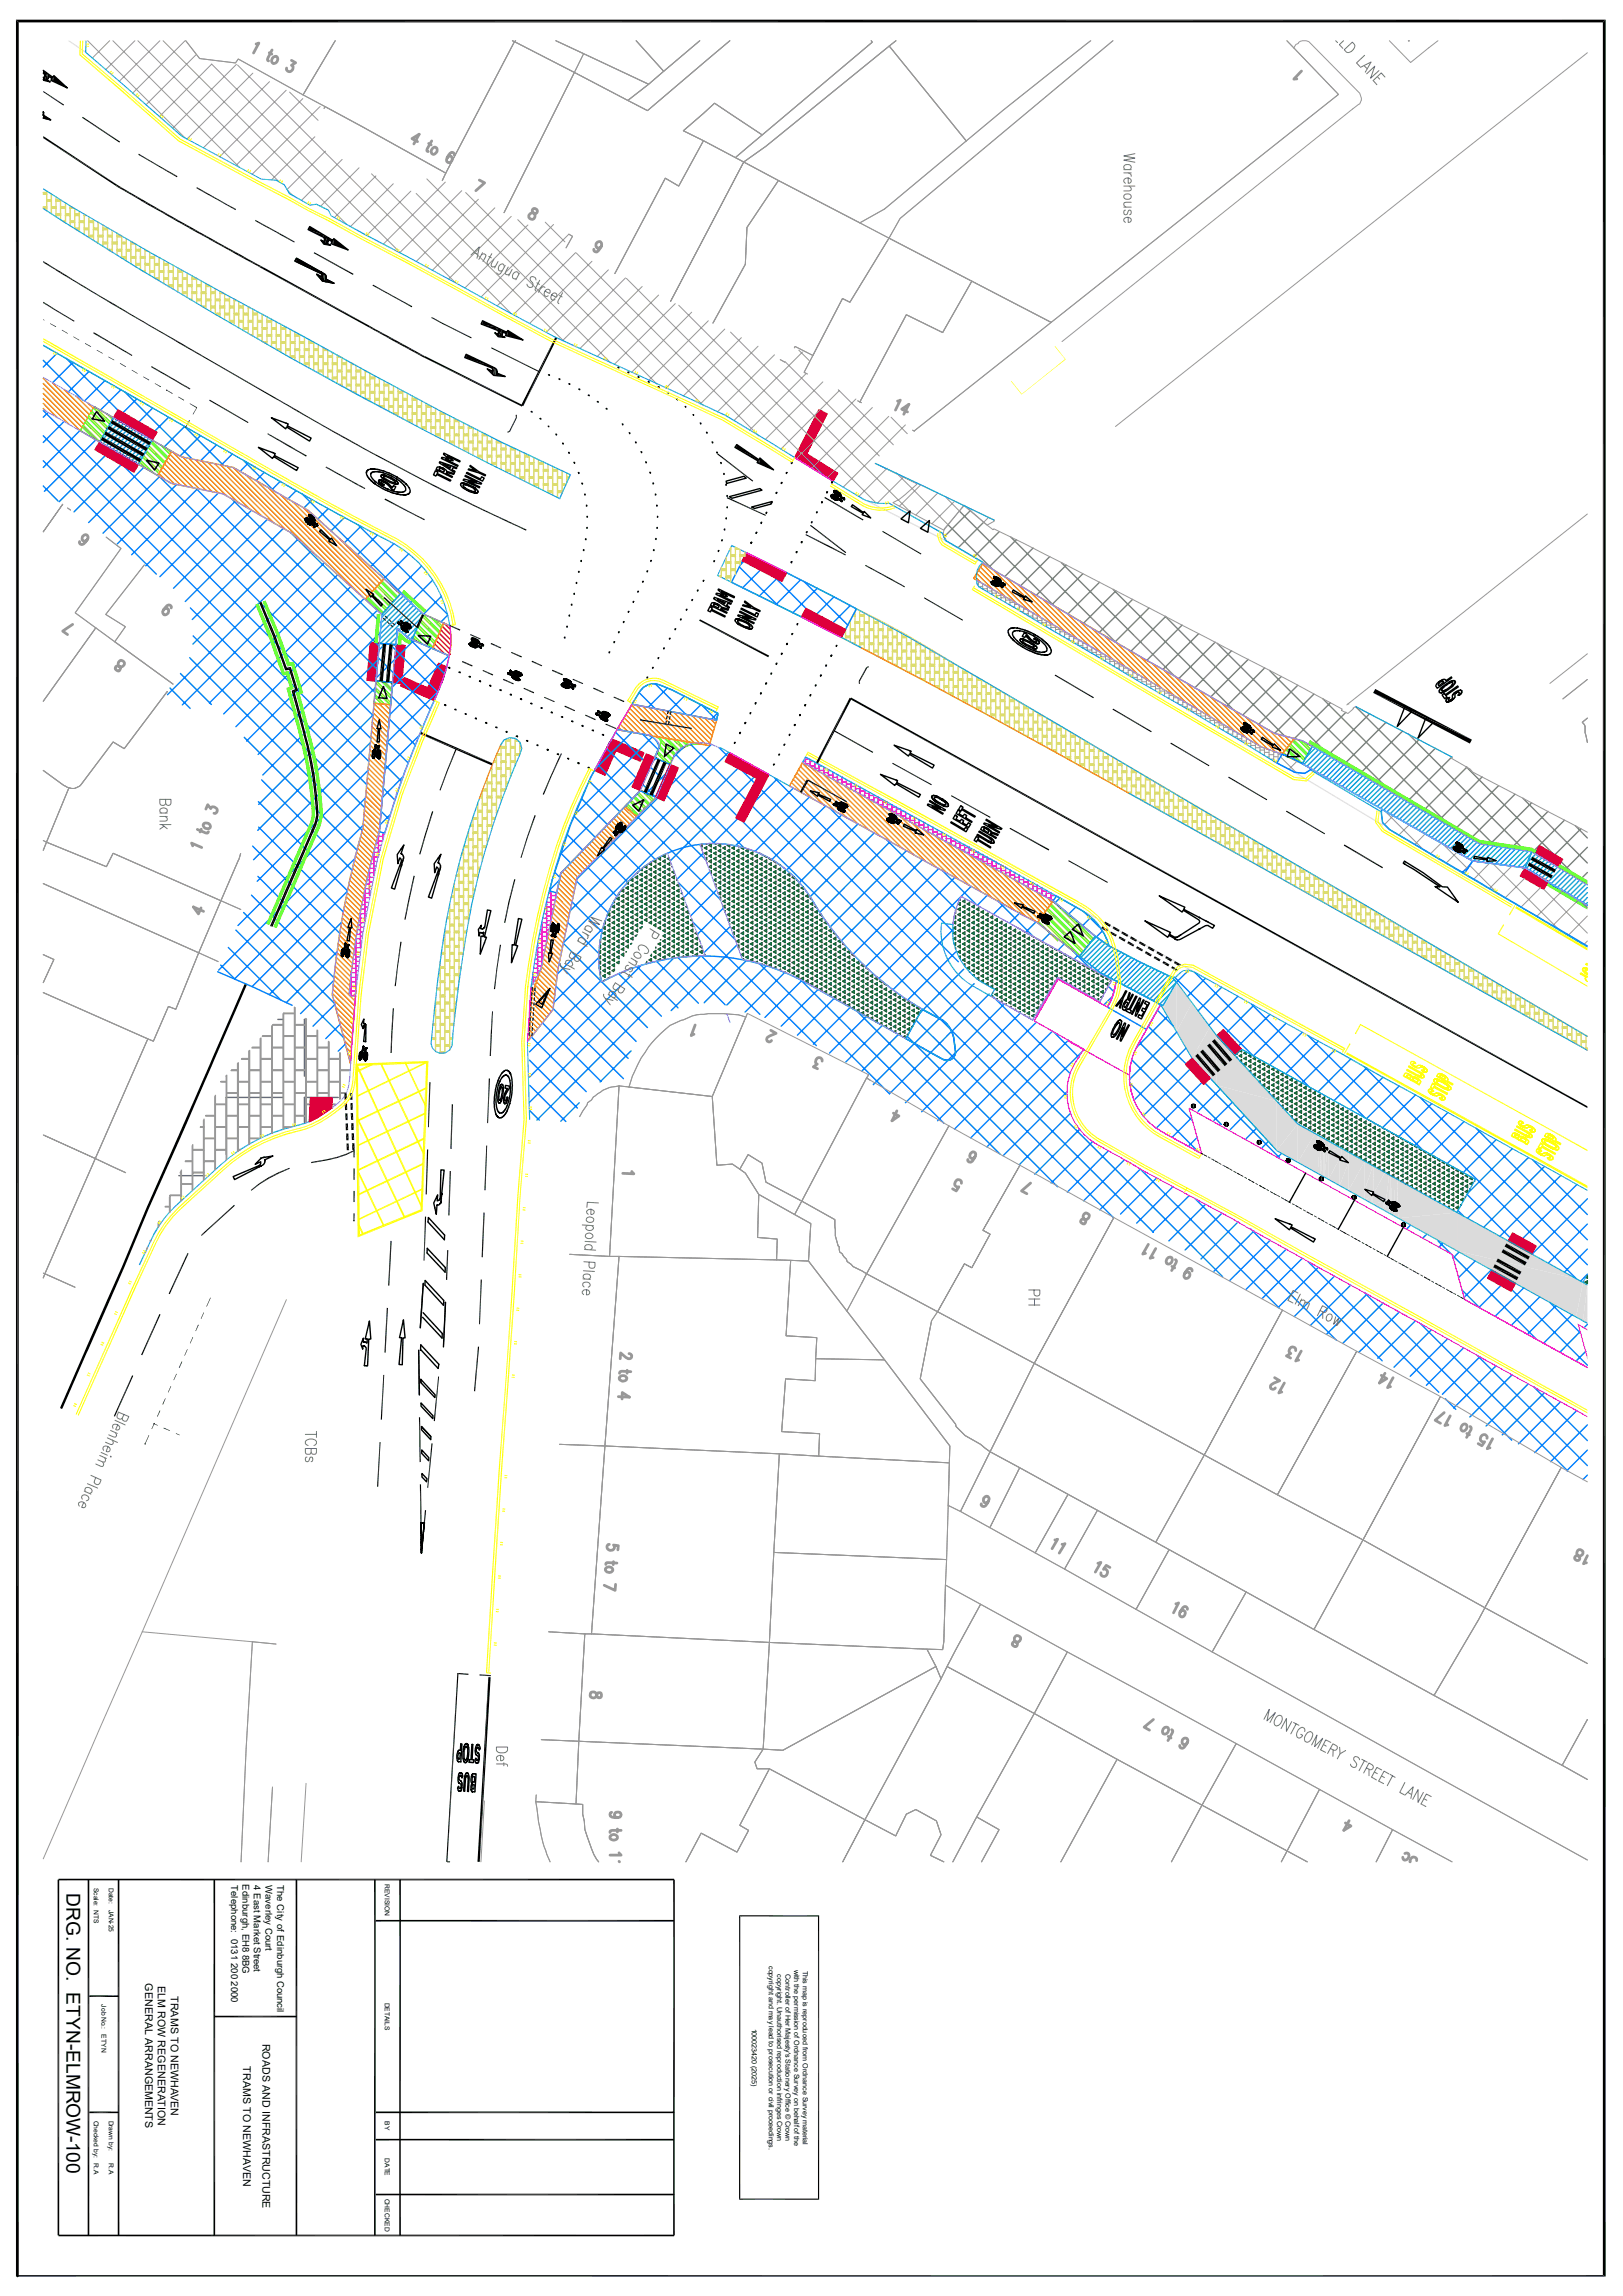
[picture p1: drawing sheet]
<svg xmlns="http://www.w3.org/2000/svg" width="297mm" height="420mm" viewBox="0 0 297 420" stroke-linecap="round" stroke-linejoin="round" font-family="sans-serif">
<defs><g id="words">
<text font-size="3.5" x="12.2" y="346.3" transform="rotate(90 12.2 346.3)">DRG. NO. ETYN-ELMROW-100</text>
<g font-size="1.9">
<text x="26.5" y="362.8" transform="rotate(90 26.5 362.8)">GENERAL ARRANGEMENTS</text>
<text x="28.9" y="363.2" transform="rotate(90 28.9 363.2)">ELM ROW REGENERATION</text>
<text x="31.3" y="365.1" transform="rotate(90 31.3 365.1)">TRAMS TO NEWHAVEN</text>
<text x="44.5" y="378" transform="rotate(90 44.5 378)">TRAMS TO NEWHAVEN</text>
<text x="48" y="373.8" transform="rotate(90 48 373.8)">ROADS AND INFRASTRUCTURE</text>
</g>
<g font-size="1.7">
<text x="42.3" y="344.8" transform="rotate(90 42.3 344.8)">Telephone: 0131 200 2000</text>
<text x="44.4" y="344.7" transform="rotate(90 44.4 344.7)">Edinburgh, EH8 8BG</text>
<text x="46.5" y="344.8" transform="rotate(90 46.5 344.8)">4 East Market Street</text>
<text x="48.6" y="344.8" transform="rotate(90 48.6 344.8)">Waverley Court</text>
<text x="50.7" y="344.8" transform="rotate(90 50.7 344.8)">The City of Edinburgh Council</text>
</g>
<g font-size="1.3">
<text x="140.7" y="359.6" transform="rotate(90 140.7 359.6)">copyright and may lead to prosecution or civil proceedings.</text>
<text x="142.2" y="361.1" transform="rotate(90 142.2 361.1)">copyright. Unauthorised reproduction infringes Crown</text>
<text x="143.8" y="361.1" transform="rotate(90 143.8 361.1)">Controller of Her Majesty's Stationery Office © Crown</text>
<text x="145.3" y="360.3" transform="rotate(90 145.3 360.3)">with the permission of Ordnance Survey on behalf of the</text>
<text x="146.9" y="360.5" transform="rotate(90 146.9 360.5)">This map is reproduced from Ordnance Survey material</text>
<text x="137.6" y="371.1" transform="rotate(90 137.6 371.1)">100023420 (2025)</text>
</g>
<g font-size="1.2">
<text x="17.1" y="345.3" transform="rotate(90 17.1 345.3)">Scale: NTS</text>
<text x="19.9" y="345.3" transform="rotate(90 19.9 345.3)">Date:</text>
<text x="70.4" y="344.6" transform="rotate(90 70.4 344.6)">REVISION</text>
<text x="19.9" y="349.3" transform="rotate(90 19.9 349.3)">JAN-25</text>
<text x="18.6" y="366.6" transform="rotate(90 18.6 366.6)">Job No.:</text>
<text x="70.4" y="366.3" transform="rotate(90 70.4 366.3)">DETAILS</text>
<text x="18.6" y="372.1" transform="rotate(90 18.6 372.1)">ETYN</text>
<text x="17.1" y="387.9" transform="rotate(90 17.1 387.9)">Checked by:</text>
<text x="19.9" y="387.9" transform="rotate(90 19.9 387.9)">Drawn by:</text>
<text x="70.4" y="388.1" transform="rotate(90 70.4 388.1)">BY</text>
<text x="17.1" y="395.6" transform="rotate(90 17.1 395.6)">R.A</text>
<text x="19.9" y="395.6" transform="rotate(90 19.9 395.6)">R.A</text>
<text x="70.4" y="394.8" transform="rotate(90 70.4 394.8)">DATE</text>
<text x="70.4" y="402.2" transform="rotate(90 70.4 402.2)">CHECKED</text>
</g>
</g></defs>
<path d="M190 168.6l3.5 3.5M190.4 168l7.1 7.1M190.6 167.8l7.1 7M191 167.2l7.1 7.1M191.2 167l7.1 7M191.6 166.4l7.1 7.1M191.8 166.2l7.1 7.1M192.2 165.6l7.1 7.2M192.3 165.4l7.2 7.1M192.7 164.8l7.7 6.5-2.8 3.6-7.7-6.1zM192.9 165l7 7M195.6 167.3l4.5 4.4" fill="none" stroke="#5cb800" stroke-width=".25"/>
<g fill="#dbdbdb">
<path d="M289.7 234.6l.8 .4-.8 6.6z"/>
<path d="M290.5 235v6l-.8 .6z"/>
<path d="M289.7 241.6l.8-.6v1.1z"/>
<path d="M288.4 233.9l1.3 .7-1.3 6.3z"/>
<path d="M289.7 234.6v7l-1.3-.7z"/>
<path d="M266.7 221.8l21.7 12.1-21.7-5.1z"/>
<path d="M266.7 228.8l21.7 5.1v7z"/>
<path d="M255.9 215.8l10.8 6-10.8 1z"/>
<path d="M255.9 222.8l10.8-1v7z"/>
</g>
<path d="M255.8 215.7v7.1M255.8 215.8v7M255.9 215.8v4.9" fill="none" stroke="#dbdbdb" stroke-width=".18"/>
<path d="M255.8 220.8v2z" fill="#dbdbdb"/>
<path d="M255.8 215.7v5" fill="none" stroke="#dbdbdb" stroke-width=".18"/>
<g fill="#dbdbdb">
<path d="M255.8 220.8l-.1 1.9z"/>
<path d="M255.8 220.8v2z"/>
</g>
<path d="M255.7 215.7v5" fill="none" stroke="#dbdbdb" stroke-width=".18"/>
<g fill="#dbdbdb">
<path d="M255.6 220.8v1.9z"/>
<path d="M255.7 220.9v1.8z"/>
<path d="M255.6 220.6v.2z"/>
<path d="M255.7 220.7l-.1 .1z"/>
</g>
<path d="M255.5 215.6v7.1M255.7 215.6v5.1M255.6 220.6v2.1" fill="none" stroke="#dbdbdb" stroke-width=".18"/>
<g fill="#dbdbdb">
<path d="M255.5 220.8v1.8z"/>
<path d="M255.5 220.6v.2z"/>
</g>
<path d="M255.5 215.6v5" fill="none" stroke="#dbdbdb" stroke-width=".18"/>
<g fill="#dbdbdb">
<path d="M255.5 220.8v1.8z"/>
<path d="M255.4 221.2v1.4z"/>
<path d="M255.5 221.2l-.1 1.4z"/>
<path d="M255.4 220.8v.4z"/>
<path d="M255.5 220.8l-.1 .4z"/>
</g>
<path d="M255.4 215.6v4.6M255.5 215.6v4.7" fill="none" stroke="#dbdbdb" stroke-width=".18"/>
<g fill="#dbdbdb">
<path d="M255.4 220.8v.3z"/>
<path d="M255.4 220.8v.4z"/>
<path d="M255.4 220.6l.1 .2z"/>
<path d="M255.4 220.3h.1l-.1 .3z"/>
<path d="M255.5 220.3v.3z"/>
</g>
<path d="M255.4 215.6v4.7" fill="none" stroke="#dbdbdb" stroke-width=".18"/>
<path d="M255.4 220.3v.3z" fill="#dbdbdb"/>
<path d="M255.4 215.5v4.8" fill="none" stroke="#dbdbdb" stroke-width=".18"/>
<g fill="#dbdbdb">
<path d="M255.4 220.3v.2z"/>
<path d="M255.4 220.3v.3z"/>
<path d="M255.4 220.4v.2z"/>
<path d="M255.3 221.2h.1l-.1 1.3z"/>
<path d="M255.4 221.2v1.4l-.1-.1z"/>
<path d="M255.3 221.2v1.3z"/>
<path d="M255.3 220.7l.1 .1-.1 .3z"/>
<path d="M255.4 220.8v.3h-.1z"/>
<path d="M255.3 221.1v1.4z"/>
<path d="M255.3 220.8v.3z"/>
<path d="M255.4 220.4l-.1 .2z"/>
<path d="M255.3 220.8v1.7z"/>
<path d="M255.2 220.3v.1z"/>
<path d="M255.2 220.4l.1 .1z"/>
<path d="M255.2 220.7v1.8z"/>
<path d="M255.3 220.8l-.1 1.7z"/>
<path d="M255.1 220.7v1.7z"/>
<path d="M255.1 220.2v.1z"/>
<path d="M255.1 220.6v1.8z"/>
</g>
<path d="M255.2 215.3v5" fill="none" stroke="#dbdbdb" stroke-width=".3"/>
<path d="M255.1 215.3v5" fill="none" stroke="#dbdbdb" stroke-width=".18"/>
<g fill="#dbdbdb">
<path d="M255.1 220.6v1.8z"/>
<path d="M255.1 219.8v.5z"/>
</g>
<path d="M255.1 215.3v4.5" fill="none" stroke="#dbdbdb" stroke-width=".18"/>
<g fill="#dbdbdb">
<path d="M255 219.8v.5z"/>
<path d="M255.1 219.8v.5z"/>
</g>
<path d="M255 215.3v4.5" fill="none" stroke="#dbdbdb" stroke-width=".18"/>
<g fill="#dbdbdb">
<path d="M255 219.8v.4z"/>
<path d="M255 219.8v.5z"/>
</g>
<path d="M255 215.3v4.5" fill="none" stroke="#dbdbdb" stroke-width=".18"/>
<path d="M255 219.8v.4z" fill="#dbdbdb"/>
<path d="M255 215.3v4.5" fill="none" stroke="#dbdbdb" stroke-width=".18"/>
<g fill="#dbdbdb">
<path d="M254.9 219.8v.4z"/>
<path d="M255 219.8l-.1 .4z"/>
<path d="M254.9 220.6h.2l-.2 1.7z"/>
<path d="M255.1 220.6v1.8l-.2-.1z"/>
<path d="M254.9 221.1v1.2z"/>
<path d="M254.9 219.8v.3z"/>
</g>
<path d="M255 215.3v4.5" fill="none" stroke="#dbdbdb" stroke-width=".18"/>
<g fill="#dbdbdb">
<path d="M254.9 221.1v1.2z"/>
<path d="M254.9 219.8v.3z"/>
</g>
<path d="M254.9 215.3v4.5" fill="none" stroke="#dbdbdb" stroke-width=".18"/>
<g fill="#dbdbdb">
<path d="M254.9 221.1v1.2z"/>
<path d="M254.9 219.8v.3z"/>
</g>
<path d="M254.9 215.3v4.5" fill="none" stroke="#dbdbdb" stroke-width=".18"/>
<g fill="#dbdbdb">
<path d="M254.9 221.1v1.1z"/>
<path d="M254.9 221.1v1.2z"/>
<path d="M254.9 220.6v.5z"/>
<path d="M254.9 219.8v.2z"/>
<path d="M254.9 219.8v.3z"/>
</g>
<path d="M254.9 215.3v4.5" fill="none" stroke="#dbdbdb" stroke-width=".18"/>
<g fill="#dbdbdb">
<path d="M254.9 221.1v1.1z"/>
<path d="M254.9 220.6v.5z"/>
<path d="M254.9 219.8v.2z"/>
</g>
<path d="M254.9 215.3v4.5" fill="none" stroke="#dbdbdb" stroke-width=".18"/>
<g fill="#dbdbdb">
<path d="M254.8 219.9l.1 .1z"/>
<path d="M254.9 219.8v.2z"/>
</g>
<path d="M254.9 215.2v4.7" fill="none" stroke="#dbdbdb" stroke-width=".18"/>
<path d="M254.8 219.9l.1 .2z" fill="#dbdbdb"/>
<path d="M254.5 215.1v4.9M254.9 215.2v4.7" fill="none" stroke="#dbdbdb" stroke-width=".18"/>
<path d="M254.7 215.1v5" fill="none" stroke="#dbdbdb" stroke-width=".3"/>
<g fill="#dbdbdb">
<path d="M254.4 220.5l.5 .1-.5 1.4z"/>
<path d="M254.9 220.6v1.6l-.5-.2z"/>
<path d="M254.4 220.6v1.4z"/>
<path d="M254.4 220.5v.1z"/>
<path d="M254.4 220.7l-.1 1.3z"/>
<path d="M254.4 220.7v1.3z"/>
<path d="M254.3 220.5v.2z"/>
<path d="M254.4 220.5l-.1 .2z"/>
<path d="M254.2 220.5h.1l-.1 1.4z"/>
<path d="M254.3 220.5v1.5l-.1-.1z"/>
</g>
<path d="M254.4 214.9v5.6" fill="none" stroke="#dbdbdb" stroke-width=".3"/>
<g fill="#dbdbdb">
<path d="M253.4 214.5l.8 .4-.8 6.5z"/>
<path d="M254.2 214.9v7l-.8-.5z"/>
<path d="M253.4 219.4l-.2 2v-1.6z"/>
</g>
<path d="M253.3 219.4v2" fill="none" stroke="#dbdbdb" stroke-width=".21"/>
<g fill="#dbdbdb">
<path d="M251.4 218.1v.3l-.2-.1z"/>
<path d="M251.4 213.3l2 1.2-2 3.9z"/>
<path d="M253.4 214.5v4.9l-2-1z"/>
</g>
<path d="M251.3 213.2v4.9" fill="none" stroke="#dbdbdb" stroke-width=".18"/>
<g fill="#dbdbdb">
<path d="M251.2 218.4l2 1.4-2 .4z"/>
<path d="M251.2 220.2l2-.4v1.6z"/>
<path d="M251.2 218.4l-.2 1.7v-1.4z"/>
<path d="M251.2 218.4v1.8l-.2-.1z"/>
<path d="M249.8 217.6l1.2 1.1-1.2 .8z"/>
<path d="M249.8 219.5l1.2-.8v1.4z"/>
<path d="M249.8 212.4l1.4 .8-1.4 4.4z"/>
<path d="M251.2 213.2v4.8l-1.4-.4z"/>
<path d="M246.8 210.7l3 1.7-3 5.4z"/>
<path d="M249.8 212.4v7.1l-3-1.7z"/>
<path d="M245.5 210.1l1.3 .6-1.3 .8z"/>
<path d="M245.5 211.5l1.3-.8v2z"/>
<path d="M245.4 210l.1 .1-.1 1.7z"/>
<path d="M245.5 210.1v1.4l-.1 .3z"/>
<path d="M245.2 211.9h.1l-.1 .3z"/>
<path d="M245.2 212.2l1.6 .5-1.6 4.2z"/>
<path d="M246.8 212.7v5.1l-1.6-.9z"/>
<path d="M243.3 208.8l2.1 1.2-2.1 .5z"/>
<path d="M243.3 210.5l2.1-.5v1.8z"/>
<path d="M243.1 210.8l2.1 1.1-2.1 3.8z"/>
<path d="M245.2 211.9v5l-2.1-1.2z"/>
</g>
<path d="M243.2 208.7v2.1" fill="none" stroke="#dbdbdb" stroke-width=".21"/>
<g fill="#dbdbdb">
<path d="M243.3 208.8v1.7l-.2 .3z"/>
<path d="M242.4 208.3l.7 .4-.7 6.6z"/>
<path d="M243.1 208.7v7l-.7-.4z"/>
</g>
<path d="M242.3 209.8v5.5" fill="none" stroke="#dbdbdb" stroke-width=".18"/>
<g fill="#dbdbdb">
<path d="M242.2 208.2l.2 .1-.2 1.5z"/>
<path d="M242.4 208.3v1.5h-.2z"/>
<path d="M242.2 209.5v.3z"/>
<path d="M242.1 209.6v.2z"/>
<path d="M242.2 209.6l-.1 .2z"/>
<path d="M242.1 208.2v1.4z"/>
<path d="M242.2 208.2l-.1 1.4z"/>
<path d="M242.1 209.5v.2z"/>
<path d="M242.1 209.5v.3z"/>
<path d="M242.1 209.6v.1z"/>
<path d="M242.1 208.1v1.5z"/>
</g>
<path d="M242.1 210v5.2" fill="none" stroke="#dbdbdb" stroke-width=".21"/>
<path d="M242 210.3v4.8" fill="none" stroke="#dbdbdb" stroke-width=".18"/>
<path d="M241.7 210.2v.2z" fill="#dbdbdb"/>
<path d="M241.9 210.2v4.9" fill="none" stroke="#dbdbdb" stroke-width=".3"/>
<path d="M241.7 210.4v4.6" fill="none" stroke="#dbdbdb" stroke-width=".18"/>
<g fill="#dbdbdb">
<path d="M241.7 210.2v.2z"/>
<path d="M241.7 207.9l.4 .2-.4 1.6z"/>
<path d="M242.1 208.1v1.6h-.4z"/>
<path d="M241.6 207.9v1.2z"/>
<path d="M241.7 207.9v1.3z"/>
<path d="M241.6 209.1v.6z"/>
<path d="M241.7 209.2v.5z"/>
<path d="M241.6 210.1v.3z"/>
<path d="M241.7 210.2l-.1 .2z"/>
<path d="M241.6 210v.4z"/>
</g>
<path d="M241.6 210.4v4.5" fill="none" stroke="#dbdbdb" stroke-width=".18"/>
<g fill="#dbdbdb">
<path d="M241.6 210v.4z"/>
<path d="M241.5 210v.4z"/>
<path d="M241.6 210l-.1 .4z"/>
<path d="M241.5 207.8l.1 .1-.1 1.8z"/>
<path d="M241.6 207.9v1.8h-.1z"/>
</g>
<path d="M241.5 210.4v4.4" fill="none" stroke="#dbdbdb" stroke-width=".18"/>
<g fill="#dbdbdb">
<path d="M241.5 209.9v.5z"/>
<path d="M241.5 210v.4z"/>
</g>
<path d="M241.5 209.9v4.9" fill="none" stroke="#dbdbdb" stroke-width=".18"/>
<g fill="#dbdbdb">
<path d="M241.5 209.9v.2z"/>
<path d="M241.4 207.8v1.9z"/>
<path d="M241.5 207.8l-.1 1.9z"/>
<path d="M241.4 209.9v.1z"/>
<path d="M241.4 207.8v1.8z"/>
<path d="M241.4 209.8v.2z"/>
<path d="M241.4 207.7v1.8z"/>
<path d="M241.3 209.8v.1z"/>
<path d="M241.3 207.7v1.8z"/>
<path d="M241.2 209.1v.4z"/>
<path d="M241.3 209.1l-.1 .4z"/>
<path d="M241.3 209.8h-.1z"/>
<path d="M241.2 209.7v.1z"/>
<path d="M241.3 209.7l-.1 .1z"/>
<path d="M241.2 207.6v1.4z"/>
<path d="M241.3 207.7v1.4z"/>
<path d="M241.2 209.6v.2z"/>
<path d="M241.2 209.7v.2z"/>
<path d="M241.2 209.6v.1z"/>
</g>
<path d="M241.3 210v4.8" fill="none" stroke="#dbdbdb" stroke-width=".34"/>
<g fill="#dbdbdb">
<path d="M241.1 209.7v.2z"/>
<path d="M241.2 209.7l-.1 .2z"/>
</g>
<path d="M241.1 209.9v4.7" fill="none" stroke="#dbdbdb" stroke-width=".18"/>
<g fill="#dbdbdb">
<path d="M241.1 209.7v.2z"/>
<path d="M241.1 209.1v.4z"/>
<path d="M241.2 209.1l-.1 .4z"/>
</g>
<path d="M241.1 209.9v4.7" fill="none" stroke="#dbdbdb" stroke-width=".18"/>
<g fill="#dbdbdb">
<path d="M241.1 209.7v.3z"/>
<path d="M241.1 209v.5z"/>
<path d="M241.1 209.1v.4z"/>
<path d="M241.1 207.6h.1l-.1 1.4z"/>
<path d="M241.2 207.6v1.4h-.1z"/>
</g>
<path d="M241.1 210v4.6" fill="none" stroke="#dbdbdb" stroke-width=".18"/>
<g fill="#dbdbdb">
<path d="M241 209.6v.4z"/>
<path d="M241.1 209.7l-.1 .3z"/>
<path d="M241 209.5v.1z"/>
<path d="M241 209.6h.1z"/>
</g>
<path d="M241 209.6v5" fill="none" stroke="#dbdbdb" stroke-width=".18"/>
<path d="M241 209.5v.1z" fill="#dbdbdb"/>
<path d="M241 209.6v5" fill="none" stroke="#dbdbdb" stroke-width=".18"/>
<g fill="#dbdbdb">
<path d="M241 209.5v.1z"/>
<path d="M241 207.6v1.9z"/>
<path d="M241.1 207.6l-.1 1.9z"/>
</g>
<path d="M240.9 209.5v5M240.9 207.5v2.1M241 207.5v7.1" fill="none" stroke="#dbdbdb" stroke-width=".18"/>
<g fill="#dbdbdb">
<path d="M240.9 209.4v.1z"/>
<path d="M240.9 209.4v.2z"/>
</g>
<path d="M240.9 209.5v5" fill="none" stroke="#dbdbdb" stroke-width=".18"/>
<g fill="#dbdbdb">
<path d="M240.8 207.4v2z"/>
<path d="M240.9 207.5v1.9z"/>
</g>
<path d="M240.8 209.5v5" fill="none" stroke="#dbdbdb" stroke-width=".18"/>
<path d="M240.8 209.5v5" fill="none" stroke="#dbdbdb" stroke-width=".18"/>
<path d="M240.8 207.4v2.1" fill="none" stroke="#dbdbdb" stroke-width=".18"/>
<path d="M240.7 207.3v7.1M240.8 207.4v7" fill="none" stroke="#dbdbdb" stroke-width=".18"/>
<g fill="#dbdbdb">
<path d="M237.5 205.6l3.2 1.7-3.2 5.3z"/>
<path d="M240.7 207.3v7.1l-3.2-1.8z"/>
<path d="M233.6 201.4l3.9 4.2-3.9 4.9z"/>
<path d="M237.5 205.6v7l-3.9-2.1z"/>
<path d="M222.7 189.4l10.9 12-10.9-2.9z"/>
<path d="M222.7 198.5l10.9 2.9v9.1z"/>
<path d="M221.4 187.8l1.3 1.6-1.3 7.8z"/>
<path d="M222.7 189.4v9.1l-1.3-1.3z"/>
<path d="M218.1 183.4l3.3 4.4-3.3 5.8z"/>
<path d="M221.4 187.8v9.4l-3.3-3.6z"/>
<path d="M215.3 179.6l2.8 3.8-2.8 5.3z"/>
<path d="M218.1 183.4v10.2l-2.8-4.9z"/>
<path d="M215.3 179.6l-2.4 5v-.7z"/>
<path d="M215.3 179.6v9.1l-2.4-4.1z"/>
<path d="M212.4 183.8l.5 .1z"/>
<path d="M212.4 183.8l.5 .1v.7z"/>
</g>
<g fill="none" stroke="#5cb800" stroke-width=".25">
<path d="M67.1 109.4l2.9 2.9M67.3 109.2l2.9 2.9M67.7 108.7l2.9 2.9M67.9 108.5l2.9 2.8M68.4 108l2.8 2.9M68.6 107.7l2.9 2.9M69 107.2l2.9 3M69.3 107l2.8 2.9M69.7 106.5l2.9 2.9M69.9 106.3l2.9 2.9M70.3 105.9l3 2.7-3.4 3.8-3.1-2.8zM71.4 106.8l1.8 1.9"/>
<path d="M75.6 116.6l.9 .9M75.7 116.2l1.6 1.6M76 115.6l3 2.9M76.2 115.3l3 3.1M76.4 114.6l3.1 3.2M76.6 114.3l3.1 3.1M76.8 113.7l3.2 3.1M77 113.4l3.1 3.1M77.3 112.7l3.1 3.1M77.4 112.4l3.1 3.1M77.4 112.3l3.8 1.7-2 4.6-3.8-1.6zM78.8 112.9l2 2"/>
<path d="M79.6 113.3l1.3 1.3M68.5 128.3l.3 .4M68.5 127.4l1.3 1.4M68.6 127l1.8 1.8M68.7 126.2l2.7 2.7M68.7 125.8l2.8 2.8M68.8 124.9l2.8 2.9M68.8 124.5l3 .3-.3 4.1-3-.2zM68.9 124.5l2.7 2.8M69.9 124.7l1.8 1.8M70.4 124.7l1.4 1.4M71.4 124.8l.4 .4"/>
<path d="M119.9 138.4l.5 .4M120.1 134.7l8.3 1.4a5.3 5.3 0 0 0-5.8 3.7l-2.8-1.2 1.1-2.9-.1-.5zM120.2 137.7l1.8 1.8M120.3 137.4l2.3 2.3M120.5 134.8l3.2 3.2M120.6 136.8l2.3 2.3M120.7 136.4l2.4 2.4M120.9 135.7l2.5 2.5M121.6 135l2.5 2.5M122.1 135.1l2.2 2.2M123.2 135.3l1.7 1.6M123.8 135.4l1.3 1.3"/>
<path d="M124.9 135.6l.9 .8M125.4 135.7l.7 .6M126.6 135.8l.3 .3M127.1 135.9l.2 .2M128.2 136.1h.1M234.7 137.9l.2 .2M234.9 137.6l.9 .9M235.3 137.1l2.2 2.2M235.5 136.8l2.8 2.9M235.9 136.3l2.8 2.8M236.1 136.1l2.7 2.7M236.5 135.6l2.7 2.6"/>
<path d="M236.7 135.3l2.7 2.7M236.9 135.1l3.3 1.4-1.9 3.2-3.7-1.7zM237.8 135.5l1.9 1.9M238.7 135.9l1.2 1.2M114.6 147.3l2 2M114.8 147.1l2 2M115.3 146.6l2 2M115.5 146.3l2 2.1M116 145.9l2 2.1M116.2 145.7l2 2M116.6 145.2l2.1 2M116.8 144.9l2.1 2.1"/>
<path d="M117.2 144.6l2.9 1.2-3.6 3.6-2.2-1.9zM117.6 144.7l1.7 1.9M118.4 145.1l1.2 1.2M120 145.8h.1"/>
</g>
<g fill="none" stroke="#ff7f00" stroke-width=".25">
<path d="M81.2 114l1.1 .4a15.4 15.4 0 0 1-.1 5.6l-3-1.4zM178.4 105.5l1.1 1.1M178.7 104.9l3 3M179.1 104.3l4.8 4.8M179.5 103.8l6.6 6.6M179.8 103.2l8.5 8.5M179.8 103.1l29.2 17.3 24.3 13.8 3.6 .9-2.3 2.9-3.7-1.3-52.7-30.9zM181.7 104.2l8.8 8.8M184 105.6l8.7 8.7M186.2 106.9l8.7 8.7M188.5 108.2l8.6 8.6M190.7 109.5l8.6 8.6"/>
<path d="M193 110.9l8.5 8.5M195.2 112.2l8.6 8.5M197.5 113.5l8.5 8.5M199.7 114.9l8.5 8.4M202 116.2l8.4 8.4M204.2 117.5l8.4 8.4M206.4 118.8l8.5 8.5M67.4 139.7l2.9 2.8M67.5 138.8l2.9 2.8M67.6 138l2.8 2.8M67.7 137.2l2.8 2.8M67.7 136.3l2.9 2.8"/>
<path d="M67.8 135.5l2.9 2.8M67.9 134.6l2.8 2.9M68 133.8l2.8 2.8M68.1 132.9l2.8 2.9M68.1 132.1l2.9 2.8M68.2 131.2l2.8 2.9M68.3 130.4l2.8 2.8M68.4 129.5l2.8 2.9M68.4 128.7l2.8 2.8M68.5 128.7l3 .2-2.1 23.2a156.8 156.8 0 0 0-5.5 29.8l.4 .3h.3l.5-.5 .1-2-1.1 14.8-3.3-12.6a166.4 166.4 0 0 1 5.6-30.3zM69.3 128.7l2 2M70.4 128.8l1 1"/>
<path d="M71.4 128.9l.1 .1M113.2 133l.6 .7M113.5 132.5l1.4 1.4M113.9 131.9l2.1 2.2M114.2 131.3l2.9 2.9M114.6 130.7l3.7 3.8M114.9 130.1l4.5 4.5M115.2 129.6l5.3 5.2M115.6 129l6 6M115.7 128.8l15.4 2.9-1.3 4.7-16.9-3zM116.5 129l6.2 6.2M117.6 129.2l6.2 6.2"/>
<path d="M118.7 129.4l6.2 6.2M119.9 129.6l6.1 6.2M121 129.8l6.1 6.1M122.1 130l6.1 6.1M123.3 130.3l6 6M124.4 130.5l5.5 5.5M125.5 130.7l4.6 4.6M126.7 130.9l3.6 3.7M127.8 131.1l2.7 2.8M128.9 131.3l1.8 1.8M130 131.5l.9 .9M146.8 139.6l12.2 12.2"/>
<path d="M146.9 139.5l45.8 25.3-2.8 4-21.1-11.5-24.3-13.5zM208.8 120.3l8.3 8.3M210.9 121.4l8.4 8.5M212.9 122.5l8.7 8.6M215 123.7l8.8 8.8M217.2 125l8.8 8.8M219.3 126.2l8.9 8.9M221.5 127.4l9 9M223.6 128.7l8.4 8.4M225.8 129.9l7.6 7.6M227.9 131.1l6.8 6.8M230.1 132.3l5 5.1"/>
<path d="M232.2 133.6l3.3 3.2M233.9 134.3l2 2M235.1 134.7l1.2 1.1M236.4 135l.3 .3M64.3 159.5l2.6 2.6M64.5 158.8l2.6 2.5M64.7 158l2.5 2.6M64.9 157.3l2.5 2.6M65.1 156.5l2.5 2.6M65.2 155.8l2.6 2.6M65.4 155.1l2.5 2.5M65.6 154.4l2.5 2.5"/>
<path d="M65.8 153.7l2.5 2.5M66 153l2.5 2.4M66.2 152.2l2.5 2.5M66.4 151.5l2.5 2.5M66.5 150.6l2.6 2.6M66.5 149.8l2.8 2.7M66.6 148.9l2.8 2.9M66.7 148.1l2.8 2.8M66.8 147.3l2.8 2.8M66.8 146.4l2.9 2.8M66.9 145.6l2.9 2.8M67 144.7l2.8 2.9"/>
<path d="M67.1 143.9l2.8 2.8M67.1 143l2.9 2.9M67.2 142.2l2.9 2.8M67.3 141.4l2.8 2.8M67.4 140.5l2.8 2.8M102.9 159.5l2.4 2.4M103.3 159l2.2 2.2M103.8 158.5l1.9 1.9M104.2 158.1l1.9 1.9M104.7 157.6l1.9 1.9M105.1 157.1l2 2M105.6 156.7l1.9 1.9"/>
<path d="M106 156.2l1.9 2M106.5 155.7l1.9 2M106.9 155.3l2 1.9M107.4 154.8l1.9 2M107.8 154.3l2 2M108.3 153.8l1.9 2M108.7 153.4l2 2M109.2 152.9l2 2M109.6 152.4l2 2M110.1 152l2 2M110.5 151.5l2 2M111 151l2 2"/>
<path d="M111.4 150.6l2 2M111.9 150.1l2 2M112.3 149.6l2 2M112.8 149.2l2 2M113.2 148.7l2 2M113.7 148.3l2 1.9M114.1 147.8l2.1 2M114.3 147.5l2.2 1.9-10.9 11.2-2.1 10.1a101.6 101.6 0 0 0-2.3 14l-4.3 5.4v-5.4l.6-4.1-.1 1.2 1.6-4.6 3.6-17.5zM144.5 143.7l.1 .1M144.8 143.1l1.9 1.9M145.2 142.5l3.5 3.6M145.5 141.9l5.3 5.4"/>
<path d="M145.8 141.4l7.1 7M146.1 140.8l8.8 8.8M146.5 140.2l10.5 10.5M148.5 140.4l12.6 12.6M150.5 141.5l12.6 12.6M152.6 142.6l12.6 12.6M154.6 143.8l12.7 12.6M156.7 144.9l12.6 12.6M158.7 146l12.7 12.7M160.8 147.2l12.6 12.6M162.8 148.3l12.6 12.6M164.8 149.4l12.7 12.6"/>
<path d="M166.9 150.5l12.6 12.6M169 151.6l12.5 12.6M171 152.8l12.6 12.6M173.1 153.9l12.5 12.6M175.1 155.1l12.5 12.5M177.2 156.2l12.5 12.5M179.2 157.4l11 10.9M181.3 158.5l9.3 9.3M183.4 159.6l7.6 7.7M61.1 179.2l3.9 3.9M61.2 178.4l2.8 2.8M61.3 177.6l2.8 2.8"/>
<path d="M61.4 176.8l2.7 2.7M61.5 175.9l2.7 2.8M61.6 175.1l2.7 2.8M61.7 174.3l2.7 2.7M61.8 173.5l2.7 2.7M61.9 172.7l2.7 2.7M62 171.9l2.7 2.7M62.1 171.1l2.7 2.7M62.2 170.3l2.7 2.7M62.4 169.5l2.7 2.7M62.5 168.7l2.7 2.7M62.7 167.9l2.6 2.7"/>
<path d="M62.8 167.1l2.6 2.7M62.9 166.4l2.7 2.6M63.1 165.6l2.6 2.6M63.2 164.8l2.6 2.7M63.4 164l2.6 2.7M63.5 163.3l2.6 2.6M63.7 162.6l2.6 2.5M63.8 161.8l2.6 2.6M64 161l2.6 2.6M64.2 160.3l2.6 2.6M97.6 179.9l3.7 3.7M97.9 179.3l3.5 3.5"/>
<path d="M98.2 178.7l3.3 3.3M98.6 178.1l3 3.1M98.8 177.5l2.9 2.9M99.1 176.8l2.8 2.8M99.2 176.1l2.7 2.6M99.4 175.3l2.6 2.6M99.6 174.5l2.6 2.6M99.7 173.8l2.6 2.6M99.9 173l2.5 2.6M100 172.3l2.6 2.5M100.2 171.5l2.6 2.6M100.3 170.7l2.6 2.6"/>
<path d="M100.5 170l2.6 2.6M100.7 169.2l2.6 2.6M100.8 168.4l2.6 2.6M101 167.7l2.5 2.6M101.1 166.9l2.6 2.6M101.3 166.2l2.6 2.5M101.4 165.4l2.7 2.6M101.6 164.6l2.6 2.6M101.8 163.9l2.6 2.6M101.9 163.1l2.6 2.6M102.1 162.3l2.6 2.7M102.2 161.6l2.7 2.6"/>
<path d="M102.4 160.8l2.6 2.6M102.6 160.1l2.6 2.6M185.5 160.8l5.8 5.9M187.5 161.9l4.2 4.3M189.6 163.1l2.5 2.6M191.6 164.2l.9 .9M60.8 181.7l4 4M60.9 180.9l4 3.9M61 180.1l3.9 3.9M61 182.9l3.7 3.7M61.4 184.2l3.2 3.2M61.7 185.4l2.9 2.9"/>
<path d="M62.1 186.6l2.4 2.5M62.4 187.9l2 2M62.7 189.1l1.6 1.7M63 190.4l1.3 1.2M63.4 191.6l.9 .9M63.7 192.9l.5 .5M64.1 194.1v.2M64.9 182.1l.2 .2M96.6 189.9l.3 .3M96.6 189.1l.7 .6M96.7 188.2l1 1M96.7 187.3l1.4 1.4"/>
<path d="M96.8 186.5l1.7 1.7M96.9 185.6l2 2M96.9 184.8l2.4 2.3M97 183.9l2.7 2.7M97 183l3.1 3.1M97.1 182.2l3.4 3.4M97.2 181.3l3.7 3.7M97.2 180.5l4 4"/>
</g>
<path d="M79.2 118.4l.6 .5M79.5 117.8l1.9 1.8M79.8 117.1l2.6 2.6M80.1 116.5l2.4 2.4M80.4 115.8l2.1 2.2M80.6 115.2l1.9 1.9M80.9 114.6l1.6 1.5M81.2 114l1.2 1.1" fill="none" stroke="#f00" stroke-width=".25"/>
<g fill="none" stroke="#989898" stroke-width=".18">
<path d="M178.8 106.8h.2M179 106.3v.8M179 106.4h.2M179.1 107.3h.7M179.8 106.8v1M179.8 106.8h.2M179.8 107.7h.9M180.7 108.1h.8M180.7 107.3v.9M181.5 107.7v1.1M181.5 108.5h.8M182.3 108.2v1"/>
<path d="M182.3 108.9h.9M183.2 108.7v1M183.2 109.3h.8M184 109.2l-.1 1M184 109.8h.8M184.7 110.6h.1M184.8 109.7v1M184.8 110.2h.9M185.4 111h.3M185.7 110.2v1M185.7 110.6h.7M186.1 111.4h.4"/>
<path d="M186.5 110.7v1M186.5 111h.6M186.8 111.8h.5M187.3 111.1v1M187.3 111.4h.5M187.5 112.3h.7M188.2 111.6v1M188.2 111.8h.4M188.2 112.7h.8M189 112.1v1.1M189 112.3h.3M189 113.1h.8"/>
<path d="M189.8 112.6v1M189.8 112.7h.1M189.8 113.5h.9M190.7 113.9h.8M190.7 113.1v1M191.5 113.6v1M191.5 114.3h.8M192.3 114v1.1M192.3 114.8h.9M193.1 115.6h.1M193.2 114.5v1.1M193.2 115.1h.8"/>
<path d="M193.8 116h.2M194 115v1.1M194 115.6h.8M194.6 116.4h.2M194.8 116h.9v1.1M194.8 115.5v1.1M195.2 116.8h.5M195.7 116.4h.7M196 117.3h.5M196.5 116.5v1.1M196.5 116.8h.6M196.7 117.6h.6"/>
<path d="M197.3 117v1M197.3 117.3h.5M197.4 118.1h.8M198.2 117.4v1.1M198.2 117.6h.3M198.2 118.5h.8M199 117.9v1.1M199 118.1h.2M199 118.9h.8M199.8 118.4v1.1M199.8 118.5h.1M199.8 119.3h.8"/>
<path d="M200.6 118.9v1.1M200.6 118.9h.1M200.6 119.8h.9M201.5 119.4v1.1M202.3 119.8v1.2M201.5 120.1h.8M202.3 120.6h.8M203 121.4h.1M203.1 120.4v1.1M203.1 121h.9M203.7 121.8h.3M204 120.8v1.2"/>
<path d="M204 121.4h.8M204.4 122.2h.4M204.8 121.3v1.2M204.8 121.8h.8M205.1 122.6h.5M205.6 121.8v1.2M205.6 122.2h.8M205.8 123.1h.7M206.5 122.3v1.2M206.5 122.6h.6M206.5 123.5h.8M207.3 122.8v1.2"/>
<path d="M207.3 123.1h.5M207.3 123.9h.8M208.1 123.3v1.2M208.1 123.5h.4M208.1 124.3h.9M209 123.8v1.1M209 123.9h.2M209 124.7h.8M209.8 124.2v1.2M209.8 124.3h.1M209.8 125.1h.8M210.6 124.8v1.1"/>
<path d="M210.6 125.6h.9M211.5 125.2v1.2M211.5 126h.8M212.2 126.8h.1M212.3 125.7v1.1M212.3 126.4h.8M212.9 127.2h.2M213.1 126.2v1.1M213.1 126.8h.9M213.7 127.6h.3M214 126.7v1.1M214 127.2h.8"/>
<path d="M214.4 128.1h.4M214.8 127.2v1.1M214.8 127.6h.8M215.1 128.5h.5M215.6 127.7v1M215.6 128.1h.6M215.9 128.9h.6M216.5 128.1v1.1M216.5 128.5h.5M216.6 129.3h.7M217.3 128.7v1M217.3 128.9h.4"/>
<path d="M217.3 129.7h.8M218.1 129.1v1.1M218.1 129.3h.3M218.1 130.1h.8M218.9 129.6v1.1M218.9 129.7h.2M218.9 130.6h.9M219.8 131h.8M219.8 130.1v1M220.6 130.6v1.1M220.6 131.4h.8M221.4 131.1v1.1"/>
<path d="M221.4 131.8h.9M222.2 132.6h.1M222.2 131.6v1.1M222.3 132.2h.8M222.9 133.1h.2M223.1 132.1v1M223.1 132.6h.8M223.6 133.5h.3M223.9 132.5v1.1M223.9 133.1h.8v1.1M224.3 133.9h.4M224.7 133.5h.8"/>
<path d="M225 134.3h.6M225.6 133.5v1.1M225.6 133.9h.5M225.7 134.7h.7M226.4 134v1.1h.8M226.4 134.3h.5M227.2 134.5v1.1M227.2 134.7h.4M227.2 135.6h.9M228.1 135v1.1M228.1 135.1h.2M228.1 136h.8"/>
<path d="M228.9 135.5v1.2M228.9 135.6h.1M228.9 136.4h.8M229.7 136v1.2M229.7 136.8h.9M230.5 137.6h.1M230.6 136.5v1.2M230.6 137.2h.8M231.1 138h.3M231.4 136.8v1.4M231.4 137.6h.8M231.9 138.4h.3"/>
<path d="M232.2 137.1v1.6M232.2 137.2h.3M232.2 138h.9M232.5 138.9h.6M233.1 137.4v1.8M233.1 137.6h.5M233.1 138.4h.8M233.2 139.3h.6M233.9 137.7v1.4M233.9 138h.7M233.9 138.9h.2"/>
</g>
<g fill="none" stroke="#bf00ff" stroke-width=".25">
<path d="M147 139.3h.4M147.4 138.5v1.3M147.4 138.9h.7M147.4 139.7h.9M148.3 139v1.3M148.3 139.3h.5M149.1 139.4v1.3M149.1 139.7h.5M149.9 139.9v1.2M67.6 159.3h.1M67.6 159v4.8M67.6 159.6h.8"/>
<path d="M67.6 158.8h.8M67.9 158h.5M68.1 157.1h.3M68.3 156.3h.1M68.4 155.8l.1 4.3M68.4 155.9h.9M68.4 156.8h.9M68.4 157.6h.6M68.4 158.4h.4M68.4 159.3h.2M68.6 155.1h.7M68.8 154.3h.5"/>
<path d="M69.1 153.4h.2M69.3 152.7v4M69.3 153h.8M69.3 153.8h.7M69.3 154.6h.5M69.3 155.5h.3M69.3 156.3h.1M69.4 152.2h.2M70.1 152.3v1.2M70.1 152.6h.3M70.1 153.4h.1M148.3 140.1h.8"/>
<path d="M149.1 140.5h.8M149.9 140.1h.4M149.9 140.9h.8M150.7 140.3v1.3M150.7 140.5h.4M150.7 141.4h.9M151.6 140.8v1.3M151.6 140.9h.2M151.6 141.8h.8M152.4 141.3v1.2M152.4 141.4h.2M152.4 142.2h.8"/>
<path d="M153.2 141.7v1.3M153.2 141.8h.2M153.2 142.6h.9M154.1 143.4h.1M154.1 142.2v1.3M154.1 142.2h.1M154.1 143h.8M154.8 143.8h.1M154.9 142.6v1.3M154.9 143.4h.8M155.5 144.3h.2M155.7 143.1v1.3"/>
<path d="M155.7 143.8h.8M156.3 144.7h.2M156.5 143.6v1.2M156.5 144.3h.9M157.1 145.1h.3M157.4 144v1.3M157.4 144.7h.8M157.8 145.5h.4M158.2 144.4v1.4M158.2 145.1h.8M158.5 145.9h.5M159 144.9v1.3"/>
<path d="M159 145.5h.9M159.3 146.3h.6M159.9 145.4v1.3M159.9 145.9h.8M160.1 146.8h.6M160.7 145.8v1.4M160.7 146.3h.8M160.8 147.2h.7M161.5 146.3v1.3M161.5 146.8h.9M161.5 147.6h.9M162.4 146.7v1.3"/>
<path d="M162.4 147.2h.8M162.4 148h.8M163.2 147.2v1.3M163.2 147.6h.8M163.2 148.4h.8M164 147.7v1.3M164 148h.7M164 148.8h.9M164.9 148.1v1.3M164.9 148.4h.6M164.9 149.3h.8M165.7 148.8h.5"/>
<path d="M165.7 149.7h.8M165.7 148.5v1.4M166.5 149.3h.5M166.5 150.1h.9M166.5 149v1.4M167.4 149.5v1.3M167.4 149.7h.4M167.4 150.5h.8M168.2 150.1h.3M168.2 150.9h.8M168.2 149.9v1.4M169 150.5h.3"/>
<path d="M169 151.3h.9M169 150.4v1.3M169.9 150.8l-.1 1.4M169.9 150.9h.1M169.9 151.8h.8M170.6 152.6h.1M170.7 152.2h.8M170.7 151.3h.1M170.7 151.3v1.4M171.3 153h.2M171.5 152.6h.9M171.6 151.8l-.1 1.3"/>
<path d="M172.1 153.4h.3M172.4 152.2v1.4M172.4 153h.8M172.8 153.8h.4M173.2 153.4h.8M173.2 152.7v1.4M173.6 154.3h.4M174 153.1v1.4M174 153.8h.9M174.3 154.6h.6M174.9 154.3h.8M174.9 153.6v1.3"/>
<path d="M175.1 155.1h.6M175.7 154.6h.8M175.7 154.1v1.3M175.9 155.5h.6M176.5 154.5v1.4M176.5 155.1h.9M176.6 155.9h.8M177.4 155.5h.8M177.4 154.9v1.4h.8M178.2 155.9h.8M178.2 156.8h.8M178.2 155.4v1.4"/>
<path d="M179 155.9v1.4M179 156.3h.8M179 157.1h.8M179.8 156.8h.8M179.8 157.6h.9M179.8 156.3v1.4M180.7 157.1h.7M180.7 158h.8M180.7 156.8v1.4M181.5 157.2v1.4M181.5 157.6h.6M181.5 158.4h.8"/>
<path d="M182.3 158h.5M182.3 158.8h.9M182.3 157.7v1.4M183.2 158.2v1.4M183.2 158.4h.4M183.2 159.3h.8M184 158.8h.4M184 159.6h.8M184 158.6v1.4M184.8 159.3h.3M184.8 159.1v1.4M185.7 159.6l-.1 1.3"/>
<path d="M185.7 159.6h.1M64.2 179.2h.1M64.3 178.1v4.1M64.3 178.4h.1M64.3 178.8h.8M64.3 179.6h.8M64.3 177.9h.8M64.4 177.1h.7M64.5 176.3h.6M64.6 175.5h.5M64.7 174.6h.4M64.9 173.8h.2"/>
<path d="M65 173h.1M65.1 172.1h.1M65.1 171.9v8.4M65.1 172.6h.9M65.1 173.4h.8M65.1 174.2h.7M65.1 175h.6M65.1 175.9h.5M65.1 176.7h.4M65.1 177.5h.3M65.1 178.4h.2M65.1 179.2h.1"/>
<path d="M65.2 171.7h.8M65.2 170.9h.8M65.4 170.1h.6M65.5 169.2h.5M65.7 168.4h.3M65.8 167.6h.2M66 167v6.3M66 167.1h.8M66 168h.8M66 168.8h.7M66 169.6h.5M66 170.5h.4"/>
<path d="M66 171.3h.3M66 172.1h.1M66 173h.1M66.1 166.3h.7M66.2 165.5h.6M66.4 164.6h.4M66.5 163.8h.3M66.7 163h.1M66.8 162.9v5.5M66.8 163.4h.8M66.8 164.2h.7M66.8 165.1h.6"/>
<path d="M66.8 165.9h.4M66.8 166.7h.3M66.8 167.6h.1M66.8 162.6h.8M67 161.7h.6M67.2 160.9h.4M67.4 160.1h.2M67.6 160.5h.7M67.6 161.3h.6M67.6 162.1h.3M67.6 163h.2M97.4 179.2h.1"/>
<path d="M97.5 178.4h.1M97.5 177.9h.9M97.5 178.8h.7M97.5 179.6h.2M97.5 178v2M97.7 177.1h.7M97.8 176.3h.6M97.9 175.5h.5M98 174.6h.4M98.2 173.8h.2M98.3 173h.1M98.4 173.4h.8"/>
<path d="M98.4 174.2h.8M98.4 175h.8M98.4 175.9h.8M98.4 176.7h.7M98.4 177.5h.4M98.4 178.4h.1M98.4 172.8v5.6M98.4 172.6h.8M98.6 171.7h.6M98.7 170.9h.5M98.9 170.1h.3M99.1 169.2h.1"/>
<path d="M99.2 168.8h.8M99.2 169.6h.8M99.2 170.5h.8M99.2 171.3h.8M99.2 172.1h.8M99.2 173h.7M99.2 173.8h.5M99.2 174.6h.3M99.2 175.5h.2M99.2 176.3h.1M99.2 168.5v7.8M99.3 168h.7"/>
<path d="M99.5 167.1h.5M99.7 166.3h.3M99.9 165.5h.1M100 165.1h.8M100 165.9h.8M100 166.7h.8M100 167.6h.8M100 168.4h.8M100 169.2h.7M100 170.1h.5M100 170.9h.3M100 171.7h.2"/>
<path d="M100 164.9v7.4M100.2 164.2h.6M100.4 163.4h.4M100.8 163.8h.9M100.8 164.6h.8M100.8 165.5h.6M100.8 166.3h.5M100.8 167.1h.3M100.8 168h.1M100.8 163.1v5.2M101.7 163.4h.2M101.7 164.2h.1"/>
<path d="M101.7 163.3v1M184.8 160.1h.9M185.7 160.5h.8M186.4 161.3h.1M186.5 160.1h.1M186.5 160.9h.8M186.5 160v1.4M187.1 161.7h.2M187.3 161.3h.9M187.3 160.5v1.3M187.9 162.1h.3M188.2 161v1.3"/>
<path d="M188.2 161.7h.8M188.6 162.6h.4M189 161.4v1.4M189 162.1h.8M189.4 163h.4M189.8 161.9v1.3M189.8 162.6h.9M190.1 163.4h.6M190.7 162.3v1.4M190.7 163h.8M190.9 163.8h.6M191.5 162.9v1.2"/>
<path d="M191.5 163.4h.8M191.6 164.2h.7M192.3 163.3v1.3M192.3 163.8h.9v.4M192.4 164.6h.4M63.9 181.7h.4M64 180.8h.3M64.1 180h.2M64.3 180.4h.8M64.3 181.3h.7M64.3 182.1h.6M65.1 180h.1"/>
<path d="M97.3 180h.2"/>
</g>
<g fill="none" stroke="#dddd6e" stroke-width=".25">
<path d="M154.6 115.3h.1M154.7 115.1v1.9M154.7 116.6h.9M154.7 116.4h.9M154.9 116.4v.2M155 116.4v.2M155.2 116.4v.2M155.3 116.4v.2M155.4 116.4v.2M155.6 113.5v3.9M155.6 114h-.3M155.6 115.3h.9"/>
<path d="M155.6 113.7h-.2v.3M155.6 115.1h.9M155.7 115.1v.2M155.9 115.1v.2M156 112.7h.5M156 112.6v.1M156 115.1v.2M156.2 115.1v.2M156.2 117.6v.1M156.3 112.5v.2M156.3 115.1v.2M156.3 117.6v.2"/>
<path d="M156.5 111.8v6.1M156.5 114h.8M156.5 116.6h.8M156.5 112.5h-.4l.1 .2M156.5 113.7h.8M156.5 116.4h.8M156.5 117.6h-.5M156.6 113.7v.3M156.6 116.4v.2M156.7 111.4h.1M156.8 111.4h.1M156.8 113.7v.3"/>
<path d="M156.8 116.4v.2M156.9 113.7v.3M156.9 116.4v.2M157 113.7v.3M157 116.4v.2M157.2 113.7v.3M157.2 116.4v.2M157.3 111.7v6.6M157.3 112.7h.9M157.3 115.3h.9M157.3 117.9h.9M157.3 112.5h.9"/>
<path d="M157.3 115.1h.9M157.3 117.6h.9M157.5 112.5v.2M157.5 115.1v.2M157.5 117.6v.3M157.6 112.5v.2M157.6 115.1v.2M157.6 117.6v.3M157.7 112.5v.2M157.7 115.1v.2M157.7 117.6v.3M157.9 112.5v.2"/>
<path d="M157.9 115.1v.2M157.9 117.6v.3M158 112.5v.2M158 115.1v.2M158 117.6v.3M158.2 112.1v6.7M158.2 114h.8M158.2 116.6h.8M158.2 113.7h.8M158.2 116.4h.8M158.3 113.7v.3M158.3 116.4v.2"/>
<path d="M158.5 113.7v.3M158.5 116.4v.2M158.5 119h.5M158.6 113.7v.3M158.6 116.4v.2M158.6 119h.1M158.7 113.7v.3M158.7 116.4v.2M158.7 119v.1M158.9 113.7v.3M158.9 116.4v.2M158.9 119v.1"/>
<path d="M159 112.5v6.7M159 112.7h.4M159 115.3h.9M159 117.9h.9M159 115.1h.9M159 117.6h.9M159.2 112.6v.1M159.2 115.1v.2M159.2 117.6v.3M159.3 112.6v.1M159.3 115.1v.2M159.3 117.6v.3"/>
<path d="M159.5 115.1v.2M159.5 117.6v.3M159.6 115.1v.2M159.6 117.6v.3M159.8 115.1v.2M159.8 117.6v.3M159.9 112.9v6.8M159.9 114h.8M159.9 116.6h.8M159.9 119.2h.8M159.9 113.7h.8M159.9 116.4h.8"/>
<path d="M159.9 119h.8M160 113.7v.3M160 116.4v.2M160 119v.2M160.2 113.7v.3M160.2 116.4v.2M160.2 119v.2M160.3 113.7v.3M160.3 116.4v.2M160.3 119v.2M160.4 113.7v.3M160.4 116.4v.2"/>
<path d="M160.4 119v.2M160.6 113.7v.3M160.6 116.4v.2M160.6 119v.2M160.7 113.4v6.7M160.7 115.3h.9M160.7 117.9h.9M160.7 115.1h.9M160.7 117.6h.9M160.9 115.1v.2M160.9 117.6v.3M161 115.1v.2"/>
<path d="M161 117.6v.3M161.2 115.1v.2M161.2 117.6v.3M161.3 115.1v.2M161.3 117.6v.3M161.5 115.1v.2M161.5 117.6v.3M161.6 113.8v6.8M161.6 114h.3M161.6 116.6h.9M161.6 119.2h.9M161.6 116.4h.9"/>
<path d="M161.6 119h.9M161.8 113.9v.1M161.8 116.4v.2M161.8 119v.2M161.9 116.4v.2M161.9 119v.2M162.1 116.4v.2M162.1 119v.2M162.2 116.4v.2M162.2 119v.2M162.3 116.4v.2M162.3 119v.2"/>
<path d="M162.5 114.3v6.7M162.5 115.3h.8M162.5 117.9h.8M162.5 115.1h.8M162.5 117.6h.8M162.6 115.1v.2M162.6 117.6v.3M162.7 115.1v.2M162.7 117.6v.3M162.9 115.1v.2M162.9 117.6v.3M163 115.1v.2"/>
<path d="M163 117.6v.3M163.2 115.1v.2M163.2 117.6v.3M163.3 114.8v6.7M163.3 116.6h.9M163.3 119.2h.9M163.3 116.4h.9M163.3 119h.9M163.4 116.4v.2M163.4 119v.2M163.6 116.4v.2M163.6 119v.2"/>
<path d="M163.7 116.4v.2M163.7 119v.2M163.9 116.4v.2M163.9 119v.2M164 116.4v.2M164 119v.2M164.2 115.2v6.7M164.2 117.9h.8M164.2 117.6h.8M164.3 117.6v.3M164.4 115.3h-.2M164.5 117.6v.3"/>
<path d="M164.6 117.6v.3M164.8 117.6v.3M164.9 117.6v.3M165 115.7v6.6M165 116.6h.9M165 119.2h.9M165 116.4h.9M165 119h.9M165.2 116.4v.2M165.2 119v.2M165.3 116.4v.2M165.3 119v.2"/>
<path d="M165.5 116.4v.2M165.5 119v.2M165.6 116.4v.2M165.6 119v.2M165.7 116.4v.2M165.7 119v.2M165.9 116.2v6.6M165.9 117.9h.9M165.9 117.6h.9M166 117.6v.3M166.2 117.6v.3M166.3 117.6v.3"/>
<path d="M166.5 117.6v.3M166.6 117.6v.3M166.8 116.7v6.5M166.8 119.2h.8M166.8 119h.8M166.9 119v.2M167 119v.2M167.2 119v.2M167.3 119v.2M167.5 119v.2M167.6 117.2v6.5M167.6 117.9h.8"/>
<path d="M167.6 117.6h.8M167.8 117.6v.3M167.9 117.6v.3M168 117.6v.3M168.2 117.6v.3M168.3 117.6v.3M168.4 117.7v6.5h.9M168.4 119.2h.9M168.4 119h.9M168.6 119v.2M168.7 119v.2M168.9 119v.2"/>
<path d="M169 119v.2M169.2 119v.2M169.3 118.2v6.4M170.2 119.2h.8v6.3M170.2 118.7v6.4M170.2 119h.4v.2M170.3 119v.2M170.5 119v.2M170.7 119v.2M170.9 119.1v.1M171.9 119.7v6.3M161 120.3h.6"/>
<path d="M161.2 120.3h.1M161.3 120.3v.1M161.5 120.3v.2M161.5 120.5h.1M162.5 120.5h.8M162.5 120.3h.8M162.6 120.3v.2M162.7 120.3v.2M162.9 120.3v.2M163 120.3v.2M163.2 120.3v.2M163.5 121.5h.7"/>
<path d="M163.6 121.5v.1M163.7 121.5v.2M163.9 121.5v.3M164 121.5v.3h.2M164.2 120.5h.8M164.2 120.3h.8M164.3 120.3v.2M164.5 120.3v.2M164.6 120.3v.2M164.8 120.3v.2M164.9 120.3v.2M165 121.8h.9"/>
<path d="M165 121.5h.9M165.2 121.5v.3M165.3 121.5v.3M165.5 121.5v.3M165.6 121.5v.3M165.7 121.5v.3M165.9 120.5h.9M165.9 120.3h.9M166 122.9h.8M166 120.3v.2M166 122.9h.1M166.2 120.3v.2"/>
<path d="M166.2 122.9h.1M166.3 120.3v.2M166.3 122.9v.1M166.5 120.3v.2M166.5 122.9v.2M166.5 123.1h.3M166.6 120.3v.2M166.6 122.9v.2M166.8 121.8h.8M166.8 121.5h.8M166.9 121.5v.3M167 121.5v.3"/>
<path d="M167.2 121.5v.3M167.3 121.5v.3M167.5 121.5v.3M167.6 120.5h.8M167.6 123.1h.8M167.6 120.3h.8M167.6 122.9h.8M167.8 120.3v.2M167.8 122.9v.2M167.9 120.3v.2M167.9 122.9v.2M168 120.3v.2"/>
<path d="M168 122.9v.2M168.2 120.3v.2M168.2 122.9v.2M168.3 120.3v.2M168.3 122.9v.2M168.4 121.8h.9M168.4 121.5h.9M168.6 121.5v.3M168.6 124.2h.1M168.7 121.5v.3M168.7 124.2v.1M168.9 121.5v.3"/>
<path d="M168.9 124.2v.2M169 124.4h.3M169 121.5v.3M169 124.2v.2M169.2 121.5v.3M169.2 124.2v.2M169.3 120.5h.9M169.3 123.1h.9M169.3 122.9h.9M169.3 120.3h.9M169.5 120.3v.2M169.5 122.9v.2"/>
<path d="M169.6 120.3v.2M169.6 122.9v.2M169.8 120.3v.2M169.8 122.9v.2M169.9 120.3v.2M169.9 122.9v.2M170.1 120.3v.2M170.1 122.9v.2M170.2 121.8h.8M170.2 124.4h.8M170.2 121.5h.8M170.2 124.2h.8"/>
<path d="M170.3 121.5v.3M170.3 124.2v.2M170.5 121.5v.3M170.5 124.2v.2M170.6 121.5v.3M170.6 124.2v.2M170.7 121.5v.3M170.7 124.2v.2M170.9 121.5v.3M170.9 124.2v.2M171 120.5h.9M171 123.1h.9"/>
<path d="M171 122.9h.9M171 125.4h.9M171 120.3h.9M171.2 120.3v.2M171.2 122.9v.2M171.2 125.4v.2M171.3 120.3v.2M171.3 122.9v.2M171.3 125.4v.3M171.4 125.7h.5M171.4 120.3v.2M171.4 122.9v.2"/>
<path d="M171.4 125.4v.3M171.6 120.3v.2M171.6 122.9v.2M171.6 125.4v.3M171.7 120.3v.2M171.7 122.9v.2M171.7 125.4v.3M171.9 121.8h.9M171.9 124.4h.9M171.9 121.5h.9M171.9 124.2h.9M172 121.5v.3"/>
<path d="M172 124.2v.2M172.2 121.5v.3M172.2 124.2v.2M172.3 121.5v.3M172.3 124.2v.2M172.5 121.5v.3M172.5 124.2v.2M172.6 121.5v.3M172.6 124.2v.2M172.8 120.3v6.1M172.8 120.5h.3M172.8 123.1h.8"/>
<path d="M172.8 125.7h.8M172.8 122.9h.8M172.8 125.4h.8M172.9 120.4v.1M172.9 122.9v.2M172.9 125.4v.3M173.1 120.4v.1M173.1 122.9v.2M173.1 125.4v.3M173.2 122.9v.2M173.2 125.4v.3M173.3 122.9v.2"/>
<path d="M173.3 125.4v.3M173.5 122.9v.2M173.5 125.4v.3M173.6 120.8v6.1M173.6 121.8h.9M173.6 124.4h.9M173.6 121.5h.9M173.6 124.2h.9M173.6 126.7h.9M173.7 121.5v.3M173.7 124.2v.2M173.7 126.7v.3"/>
<path d="M173.8 127h.7M173.9 121.5v.3M173.9 124.2v.2M173.9 126.7v.3M174 121.5v.3M174 124.2v.2M174 126.7v.3M174.2 121.5v.3M174.2 124.2v.2M174.2 126.7v.3M174.3 121.5v.3M174.3 124.2v.2"/>
<path d="M174.3 126.7v.3M174.5 121.3v6.1M174.5 123.1h.8M174.5 125.7h.8M174.5 122.9h.8M174.5 125.4h.8M174.6 122.9v.2M174.6 125.4v.3M174.8 122.9v.2M174.8 125.4v.3M174.9 122.9v.2M174.9 125.4v.3"/>
<path d="M175 122.9v.2M175 125.4v.3M175.2 122.9v.2M175.2 125.4v.3M175.3 121.8v6M175.3 124.4h.9M175.3 127h.9M175.3 124.2h.9M175.3 126.7h.9M175.5 124.2v.2M175.5 126.7v.3M175.6 124.2v.2"/>
<path d="M175.6 126.7v.3M175.8 124.2v.2M175.8 126.7v.3M175.9 124.2v.2M175.9 126.7v.3M176 124.2v.2M176 126.7v.3M176.2 122.3v6M176.2 123.1h.8M176.2 125.7h.8M176.2 122.9h.8v5.9M176.2 125.4h.8"/>
<path d="M176.2 128.1h.8M176.2 128.3h.8M176.3 122.9v.2M176.3 125.4v.3M176.3 128.1v.2M176.5 122.9v.2M176.5 125.4v.3M176.5 128.1v.2M176.6 122.9v.2M176.6 125.4v.3M176.6 128.1v.2M176.7 122.9v.2"/>
<path d="M176.7 125.4v.3M176.7 128.1v.2M176.9 122.9v.2M176.9 125.4v.3M176.9 128.1v.2M177 124.4h.9M177 127h.9M177 124.2h.9M177 126.7h.9M177.2 124.2v.2M177.2 126.7v.3M177.3 124.2v.2"/>
<path d="M177.3 126.7v.3M177.5 124.2v.2M177.5 126.7v.3M177.6 124.2v.2M177.6 126.7v.3M177.8 124.2v.2M177.8 126.7v.3M177.9 123.4v5.8M177.9 125.7h.9M177.9 128.3h.9M177.9 125.4h.9M177.9 128.1h.9"/>
<path d="M178.1 125.4v.3M178.1 128.1v.2M178.2 125.4v.3M178.2 128.1v.2M178.3 125.4v.3M178.3 128.1v.2M178.5 125.4v.3M178.5 128.1v.2M178.6 125.4v.3M178.6 128.1v.2M178.8 123.8v5.9M178.8 124.4h.8"/>
<path d="M178.8 127h.8M178.8 129.6h.8M178.8 124.2h.5M178.8 126.7h.8M178.8 129.4h.8M178.9 124.2v.2M178.9 126.7v.3M178.9 129.4v.2M179 124.2v.2M179 126.7v.3M179 129.4v.2M179.2 124.2v.2"/>
<path d="M179.2 126.7v.3M179.2 129.4v.2M179.3 124.2v.2M179.3 126.7v.3M179.3 129.4v.2M179.5 124.2v.2M179.5 126.7v.3M179.5 129.4v.2M179.6 124.3v5.9M179.6 125.7h.9M179.6 128.3h.9M179.6 125.4h.9"/>
<path d="M179.6 128.1h.9M179.7 125.4v.3M179.7 128.1v.2M179.9 125.4v.3M179.9 128.1v.2M180 125.4v.3M180 128.1v.2M180.2 125.4v.3M180.2 128.1v.2M180.3 125.4v.3M180.3 128.1v.2M180.5 124.8v5.8"/>
<path d="M180.5 127h.8M180.5 129.6h.8M180.5 126.7h.8M180.5 129.4h.8M180.6 126.7v.3M180.6 129.4v.2M180.8 126.7v.3M180.8 129.4v.2M180.9 126.7v.3M180.9 129.4v.2M181.1 126.7v.3M181.1 129.4v.2"/>
<path d="M181.2 126.7v.3M181.2 129.4v.2M181.3 125.3v5.8M181.3 125.7h.6M181.3 128.3h.9M181.3 130.9h.9M181.3 125.4h.2v.3M181.3 128.1h.9M181.3 130.6h.9M181.5 128.1v.2M181.5 130.6v.3M181.6 125.5v.2"/>
<path d="M181.6 128.1v.2M181.6 130.6v.3M181.7 125.6v.1M181.7 128.1v.2M181.7 130.6v.3M181.9 125.7h.1M181.9 128.1v.2M181.9 130.6v.3M182 128.1v.2M182 130.6v.3M182.2 125.9v5.7M182.2 127h.8"/>
<path d="M182.2 129.6h.8M182.2 126.7h.8M182.2 129.4h.8M182.3 126.7v.3M182.3 129.4v.2M182.5 126.7v.3M182.5 129.4v.2M182.6 126.7v.3M182.6 129.4v.2M182.8 126.7v.3M182.8 129.4v.2M182.9 126.7v.3"/>
<path d="M182.9 129.4v.2M183 126.4v5.6M183 128.3h.9M183 130.9h.9M183 128.1h.9M183 130.6h.9M183 132h-.1M183.2 128.1v.2M183.2 130.6v.3M183.3 128.1v.2M183.3 130.6v.3M183.5 128.1v.2"/>
<path d="M183.5 130.6v.3M183.6 128.1v.2M183.6 130.6v.3M183.8 128.1v.2M183.8 130.6v.3M183.9 126.9v5.6M183.9 127h.2M183.9 129.6h.8M183.9 132.2h.8M183.9 129.4h.8M183.9 132h.8M184 127h.1"/>
<path d="M184 129.4v.2M184 132v.2M184.2 129.4v.2M184.2 132v.2M184.3 129.4v.2M184.3 132v.2M184.5 129.4v.2M184.5 132v.2M184.6 129.4v.2M184.6 132v.2M184.7 127.4v5.6M184.7 128.3h.9"/>
<path d="M184.7 130.9h.9M184.7 128.1h.9M184.7 130.6h.9M184.9 128.1v.2M184.9 130.6v.3M185 128.1v.2M185 130.6v.3M185.2 128.1v.2M185.2 130.6v.3M185.3 133.3h.3M185.3 128.1v.2M185.3 130.6v.3"/>
<path d="M185.3 133.3h.1M185.5 128.1v.2M185.5 130.6v.3M185.5 133.3v.1M185.6 127.9v5.5M185.6 129.6h.9M185.6 132.2h.9M185.6 129.4h.9M185.6 132h.9M185.8 129.4v.2M185.8 132v.2M185.9 129.4v.2"/>
<path d="M185.9 132v.2M186.1 129.4v.2M186.1 132v.2M186.2 129.4v.2M186.2 132v.2M186.3 129.4v.2M186.3 132v.2M186.5 128.4v5.5M186.5 130.9h.8M186.5 133.5h.8M186.5 130.6h.8M186.5 133.3h.8"/>
<path d="M186.6 130.6v.3M186.6 133.3v.2M186.8 130.6v.3M186.8 133.3v.2M186.9 130.6v.3M186.9 133.3v.2M187 130.6v.3M187 133.3v.2M187.2 130.6v.3M187.2 133.3v.2M187.3 128.9v5.5M187.3 129.6h.9"/>
<path d="M187.3 132.2h.9M187.3 129.4h.8M187.3 132h.9M187.5 129.4v.2M187.5 132v.2M187.6 129.4v.2M187.6 132v.2M187.6 134.5h.6M187.7 129.4v.2M187.7 132v.2M187.7 134.5v.1M187.9 129.4v.2"/>
<path d="M187.9 132v.2M187.9 134.5v.2M188 129.4v.2M188 132v.2M188 134.5v.3M188.1 134.8h.1M188.2 129.4v5.5M188.2 130.9h.9M188.2 133.5h.9M188.2 130.6h.9M188.2 133.3h.9M188.3 130.6v.3"/>
<path d="M188.3 133.3v.2M188.5 130.6v.3M188.5 133.3v.2M188.6 130.6v.3M188.6 133.3v.2M188.8 130.6v.3M188.8 133.3v.2M188.9 130.6v.3M188.9 133.3v.2M189.1 129.9v5.4M189.1 132.2h.8M189.1 134.8h.8"/>
<path d="M189.1 132h.8M189.1 134.5h.8M189.2 132v.2M189.2 134.5v.3M189.3 132v.2M189.3 134.5v.3M189.5 132v.2M189.5 134.5v.3M189.6 132v.2M189.6 134.5v.3M189.7 132v.2M189.7 134.5v.3"/>
<path d="M189.9 130.4v5.4M189.9 130.9h.9v5.4M189.9 133.5h.9M189.9 130.6h.4v.3M189.9 133.3h.9M190 135.8h.8M190 130.6v.3M190 133.3v.2M190 135.8v.1M190.2 130.6v.3M190.2 133.3v.2M190.2 135.8v.2"/>
<path d="M190.3 133.3v.2M190.3 135.8v.3M190.5 135.8v.3h.3M190.5 130.7v.2M190.5 133.3v.2M190.6 130.8v.1M190.6 133.3v.2M190.6 135.8v.3M190.8 132.2h.8M190.8 134.8h.8M190.8 132h.8M190.8 134.5h.8"/>
<path d="M190.9 132v.2M190.9 134.5v.3M191.1 132v.2M191.1 134.5v.3M191.2 132v.2M191.2 134.5v.3M191.3 132v.2M191.3 134.5v.3M191.5 132v.2M191.5 134.5v.3M191.6 131.4v5.3M191.6 133.5h.9"/>
<path d="M191.6 136.1h.9M191.6 133.3h.9M191.6 135.8h.9M191.8 133.3v.2M191.8 135.8v.3M191.9 133.3v.2M191.9 135.8v.3M192.1 133.3v.2M192.1 135.8v.3M192.2 133.3v.2M192.2 135.8v.3M192.3 133.3v.2"/>
<path d="M192.3 135.8v.3M192.5 131.9v5.3M192.5 132.2h.5M192.5 134.8h.8M192.5 132h.1M192.5 134.5h.8M192.5 137.2h.8M192.6 132v.2M192.6 134.5v.3M192.6 137.2v.1M192.7 132.1v.1M192.7 134.5v.3"/>
<path d="M192.7 137.2v.2M192.8 137.4h.5M192.9 132.2h.1M192.9 134.5v.3M192.9 137.2v.2M193 134.5v.3M193 137.2v.2M193.2 134.5v.3M193.2 137.2v.2M193.3 132.4v5.3M193.3 133.5h.9M193.3 136.1h.9"/>
<path d="M193.3 133.3h.9M193.3 135.8h.9M193.5 133.3v.2M193.5 135.8v.3M193.6 133.3v.2M193.6 135.8v.3M193.8 133.3v.2M193.8 135.8v.3M193.9 133.3v.2M193.9 135.8v.3M194.1 133.3v.2M194.1 135.8v.3"/>
<path d="M194.2 132.9v5.3M194.2 134.8h.8M194.2 137.4h.8M194.2 134.5h.8M194.2 137.2h.8M194.4 134.5v.3M194.4 137.2v.2M194.5 134.5v.3M194.5 137.2v.2M194.6 134.5v.3M194.6 137.2v.2M194.8 134.5v.3"/>
<path d="M194.8 137.2v.2M194.9 134.5v.3M194.9 137.2v.2M195 133.4v5.2M195 133.5h.2M195 136.1h.9M195 135.8h.9M195 138.4h.9M195.2 138.7h.7M195.2 135.8v.3M195.2 138.4v.3M195.3 135.8v.3"/>
<path d="M195.3 138.4v.3M195.5 135.8v.3M195.5 138.4v.3M195.6 135.8v.3M195.6 138.4v.3M195.7 135.8v.3M195.7 138.4v.3M195.9 133.9v5.2M195.9 134.8h.9M195.9 137.4h.9M195.9 134.5h.9M195.9 137.2h.9"/>
<path d="M196 134.5v.3M196 137.2v.2M196.2 134.5v.3M196.2 137.2v.2M196.3 134.5v.3M196.3 137.2v.2M196.5 134.5v.3M196.5 137.2v.2M196.6 134.5v.3M196.6 137.2v.2M196.8 134.5v5.1M196.8 136.1h.8"/>
<path d="M196.8 138.7h.8M196.8 135.8h.8M196.8 138.4h.8M196.9 135.8v.3M196.9 138.4v.3M197.1 135.8v.3M197.1 138.4v.3M197.2 135.8v.3M197.2 138.4v.3M197.3 135.8v.3M197.3 138.4v.3M197.5 135.8v.3"/>
<path d="M197.5 138.4v.3M197.6 135v5.1M197.6 137.4h.9M197.6 140h.9M197.6 137.2h.9M197.6 139.7h.9M197.8 137.2v.2M197.8 139.7v.3M197.9 137.2v.2M197.9 139.7v.3M198 137.2v.2M198 139.7v.3"/>
<path d="M198.2 137.2v.2M198.2 139.7v.3M198.3 137.2v.2M198.3 139.7v.3M198.5 135.4v5.1M198.5 136.1h.8M198.5 138.7h.8M198.5 135.8h.7v.3M198.5 138.4h.8M198.6 135.8v.3M198.6 138.4v.3M198.8 135.8v.3"/>
<path d="M198.8 138.4v.3M198.9 135.8v.3M198.9 138.4v.3M199.1 135.8v.3M199.1 138.4v.3M199.2 138.4v.3M199.3 135.9v5.2M199.3 137.4h.9M199.3 140h.9M199.3 137.2h.9M199.3 139.7h.9M199.5 137.2v.2"/>
<path d="M199.5 139.7v.3M199.6 137.2v.2M199.6 139.7v.3M199.8 137.2v.2M199.8 139.7v.3M199.9 137.2v.2M199.9 139.7v.3M200.1 137.2v.2M200.1 139.7v.3M200.2 136.4v5.1M200.2 138.7h.8M200.2 138.4h.8"/>
<path d="M200.3 138.4v.3M200.5 138.4v.3M200.6 138.4v.3M200.7 138.4v.3M200.9 138.4v.3M201 136.9v5.1M201 137.4h.8M201 140h.9M201 137.2h.4M201 139.7h.9M201.2 137.2v.2M201.2 139.7v.3"/>
<path d="M201.3 137.2v.2M201.3 139.7v.3M201.5 137.2v.2M201.5 139.7v.3M201.6 137.3v.1M201.6 139.7v.3M201.8 137.4h.1M201.8 139.7v.3M201.9 137.5v5M201.9 138.7h.9M201.9 138.4h.9M202.1 138.4v.3"/>
<path d="M202.2 138.4v.3M202.4 138.4v.3M202.5 138.4v.3M202.6 138.4v.3M202.8 138v5M202.8 140h.8M202.8 139.7h.8M202.9 139.7v.3M203 139.7v.3M203.2 139.7v.3M203.3 139.7v.3M203.5 139.7v.3"/>
<path d="M203.6 138.5v4.9M203.6 138.7h.4M203.8 138.6v.1M203.9 138.6v.1M204.5 139v4.9M204.5 140h.8M204.5 139.7h.8M204.6 139.7v.3M204.8 139.7v.3M204.9 139.7v.3M205.1 139.7v.3M205.2 139.7v.3"/>
<path d="M205.3 139.5v4.9M206.2 140v4.9M200.2 141.3h.8M200.2 141.1h.8M200.3 141.1v.2M200.5 141.1v.2M200.6 141.1v.2M200.7 141.1v.2M200.9 141.1v.2M201.7 142.3h.2M201.8 142.3v.1M201.9 141.3h.9"/>
<path d="M201.9 141.1h.9M202.1 141.1v.2M202.2 141.1v.2M202.4 141.1v.2M202.5 141.1v.2M202.6 141.1v.2M202.8 142.6h.8M202.8 142.3h.8M202.9 142.3v.3M203 142.3v.3M203.2 142.3v.3M203.3 142.3v.3"/>
<path d="M203.5 142.3v.3M203.6 141.3h.9M203.6 141.1h.9M203.8 141.1v.2M203.9 141.1v.2M204 143.6h.5M204 141.1v.2M204 143.6v.1M204.2 141.1v.2M204.2 143.6v.2M204.3 141.1v.2M204.3 143.6v.2"/>
<path d="M204.5 142.6h.8M204.5 143.9h.1M204.5 142.3h.8M204.6 142.3v.3M204.8 142.3v.3M204.9 142.3v.3M205.1 142.3v.3M205.2 142.3v.3M205.3 141.3h.9M205.3 143.9h.9M205.3 141.1h.9M205.3 143.6h.9"/>
<path d="M205.5 141.1v.2M205.5 143.6v.3M205.6 141.1v.2M205.6 143.6v.3M205.8 141.1v.2M205.8 143.6v.3M205.9 141.1v.2M205.9 143.6v.3M206 141.1v.2M206 143.6v.3M206.2 142.6h.9M206.2 142.3h.9"/>
<path d="M206.3 144.9h.8M206.3 142.3v.3M206.5 142.3v.3M206.5 144.9v.1M206.6 142.3v.3M206.6 144.9v.2M206.8 144.9v.3h.3M206.8 142.3v.3M206.9 142.3v.3M206.9 144.9v.3M207.1 140.5v4.9M207.1 141.3h.8"/>
<path d="M207.1 143.9h.8M207.1 141.1h.8M207.1 143.6h.8M207.2 141.1v.2M207.2 143.6v.3M207.3 141.1v.2M207.3 143.6v.3M207.5 141.1v.2M207.5 143.6v.3M207.6 141.1v.2M207.6 143.6v.3M207.8 141.1v.2"/>
<path d="M207.8 143.6v.3M207.9 141v4.8M207.9 142.6h.8M207.9 145.2h.8M207.9 142.3h.8M207.9 144.9h.8M208.1 142.3v.3M208.1 144.9v.3M208.2 142.3v.3M208.2 144.9v.3M208.3 142.3v.3M208.3 144.9v.3"/>
<path d="M208.5 142.3v.3M208.5 144.9v.3M208.6 142.3v.3M208.6 144.9v.3M208.7 141.5v4.8M208.7 143.9h.9M208.7 143.6h.9M208.7 146.3h.9M208.9 143.6v.3M208.9 146.3v.1M209 143.6v.3M209 146.3v.2"/>
<path d="M209.1 146.5h.5M209.2 143.6v.3M209.2 146.3v.2M209.3 143.6v.3M209.3 146.3v.2M209.5 143.6v.3M209.5 146.3v.2M209.6 142v4.8M209.6 142.6h.9M209.6 145.2h.9M209.6 142.3h.6v.3M209.6 144.9h.9"/>
<path d="M209.8 142.3v.3M209.8 144.9v.3M209.9 142.3v.3M209.9 144.9v.3M210.1 142.3v.3M210.1 144.9v.3M210.2 144.9v.3M210.4 142.4v.2M210.4 144.9v.3M210.5 142.5v4.8M210.5 143.9h.8M210.5 146.5h.8"/>
<path d="M210.5 143.6h.8M210.5 146.3h.8M210.6 143.6v.3M210.6 146.3v.2M210.8 143.6v.3M210.8 146.3v.2M210.9 143.6v.3M210.9 146.3v.2M211 143.6v.3M211 146.3v.2M211.2 143.6v.3M211.2 146.3v.2"/>
<path d="M211.3 143v4.7M211.3 145.2h.9M211.3 144.9h.9M211.3 147.5h.9M211.4 147.8h.8M211.5 144.9v.3M211.5 147.5v.3M211.6 144.9v.3M211.6 147.5v.3M211.8 144.9v.3M211.8 147.5v.3M211.9 144.9v.3"/>
<path d="M211.9 147.5v.3M212 144.9v.3M212 147.5v.3M212.2 143.5v4.8M212.2 143.9h.7M212.2 146.5h.9M212.2 143.6h.2M212.2 146.3h.9M212.3 146.3v.2M212.3 143.6v.3M212.5 143.7v.2M212.5 146.3v.2"/>
<path d="M212.6 143.8v.1M212.6 146.3v.2M212.8 143.8v.1M212.8 146.3v.2M212.9 146.3v.2M213.1 144v4.7M213.1 145.2h.8M213.1 147.8h.8M213.1 144.9h.8M213.1 147.5h.8M213.2 144.9v.3M213.2 147.5v.3"/>
<path d="M213.4 144.9v.3M213.4 147.5v.3M213.5 144.9v.3M213.5 147.5v.3M213.6 144.9v.3M213.6 147.5v.3M213.8 144.9v.3M213.8 147.5v.3M213.9 144.5v4.7M213.9 146.5h.9M213.9 149.1h.9M213.9 146.3h.9"/>
<path d="M213.9 148.8h.9M214 146.3v.2M214 148.8v.3M214.2 146.3v.2M214.2 148.8v.3M214.3 146.3v.2M214.3 148.8v.3M214.5 146.3v.2M214.5 148.8v.3M214.6 146.3v.2M214.6 148.8v.3M214.8 145v4.6"/>
<path d="M214.8 147.8h.8M214.8 147.5h.8M214.9 145.1v.1M214.9 147.5v.3M215.1 147.5v.3M215.1 145.2h-.3M215.2 147.5v.3M215.3 147.5v.3M215.5 147.5v.3M215.6 145.5v4.7M215.6 146.5h.9M215.6 149.1h.9"/>
<path d="M215.6 146.3h.9M215.6 148.8h.9M215.8 146.3v.2M215.8 148.8v.3M215.9 146.3v.2M215.9 148.8v.3M216.1 146.3v.2M216.1 148.8v.3M216.2 146.3v.2M216.2 148.8v.3M216.3 146.3v.2M216.3 148.8v.3"/>
<path d="M216.5 146.1v4.5M216.5 147.8h.8M216.5 150.4h.8M216.5 147.5h.8M216.5 150.2h.8M216.6 147.5v.3M216.6 150.2v.2M216.8 147.5v.3M216.8 150.2v.2M216.9 147.5v.3M216.9 150.2v.2M217 147.5v.3"/>
<path d="M217 150.2v.2M217.2 147.5v.3M217.2 150.2v.2M217.3 146.6v4.5M217.3 149.1h.9M217.3 148.8h.9M217.5 148.8v.3M217.6 148.8v.3M217.8 148.8v.3M217.9 148.8v.3M218 151.4h.2M218.1 148.8v.3"/>
<path d="M218.1 151.4v.1M218.2 147.1v4.5M218.2 147.8h.9M218.2 150.4h.9M218.2 147.5h.9v4.5M218.2 150.2h.9M218.4 147.5v.3M218.4 150.2v.2M218.5 147.5v.3M218.5 150.2v.2M218.6 147.5v.3M218.6 150.2v.2"/>
<path d="M218.8 147.5v.3M218.8 150.2v.2M218.9 147.5v.3M218.9 150.2v.2M219.1 151.4h.8M219.1 149.1h.8M219.1 151.7h.8M219.1 148.8h.8M219.2 148.8v.3M219.2 151.4v.3M219.3 148.8v.3M219.3 151.4v.3"/>
<path d="M219.5 148.8v.3M219.5 151.4v.3M219.6 148.8v.3M219.6 151.4v.3M219.8 148.8v.3M219.8 151.4v.3M219.9 148v4.5M219.9 150.4h.9M219.9 150.2h.9M220 150.2v.2M220.2 150.2v.2M220.3 150.2v.2"/>
<path d="M220.4 152.7h.4M220.5 150.2v.2M220.5 152.7v.1M220.6 150.2v.2M220.6 152.7v.2M220.8 148.5v4.5M220.8 151.4h.8M220.8 149.1h.8M220.8 151.7h.8M220.8 148.8h.4M220.9 148.8v.3M220.9 151.4v.3"/>
<path d="M221.1 148.8v.3M221.1 151.4v.3M221.2 148.8v.3M221.2 151.4v.3M221.4 148.9v.2M221.4 151.4v.3M221.5 149v.1M221.5 151.4v.3M221.6 149.1v4.3M221.6 152.7h.9M221.6 150.4h.9M221.6 153h.9"/>
<path d="M221.6 150.2h.9M221.8 150.2v.2M221.8 152.7v.3M221.9 150.2v.2M221.9 152.7v.3M222 150.2v.2M222 152.7v.3M222.2 150.2v.2M222.2 152.7v.3M222.3 150.2v.2M222.3 152.7v.3M222.5 149.6v4.3"/>
<path d="M222.5 151.4h.9M222.5 151.7h.9M222.6 151.4v.3M222.8 151.4v.3M222.8 154.1h.6M222.9 151.4v.3M222.9 154.1h.1M223.1 151.4v.3M223.1 154.1v.1M223.2 151.4v.3M223.2 154.1v.2M223.2 154.3h.2"/>
<path d="M223.4 150.1v4.2M223.4 152.7h.8M223.4 150.4h.5M223.4 153h.8M223.4 150.2h.1v.2M223.5 152.7v.3M223.6 150.2v.2M223.6 152.7v.3M223.8 150.3v.1M223.8 152.7v.3M223.9 152.7v.3M224.1 152.7v.3"/>
<path d="M224.2 150.6v4.3M224.2 151.4h.8M224.2 154.1h.8M224.2 151.7h.8M224.2 154.3h.8M224.3 151.4v.3M224.3 154.1v.2M224.5 151.4v.3M224.5 154.1v.2M224.6 151.4v.3M224.6 154.1v.2M224.8 151.4v.3"/>
<path d="M224.8 154.1v.2M224.9 151.4v.3M224.9 154.1v.2M225 151.1v4.2M225 152.7h.9M225 153h.9M225.1 155.3h.8M225.2 152.7v.3M225.2 155.3v.1M225.3 152.7v.3M225.3 155.3v.2M225.5 152.7v.3"/>
<path d="M225.5 155.3v.3M225.6 155.6h.3M225.6 152.7v.3M225.6 155.3v.3M225.8 152.7v.3M225.8 155.3v.3M225.9 151.6v4.2M225.9 154.1h.9M225.9 154.3h.9M226.1 154.1v.2M226.1 151.7h-.2M226.2 154.1v.2"/>
<path d="M226.4 154.1v.2M226.5 154.1v.2M226.6 154.1v.2M226.8 152.1v4.2M226.8 152.7h.8M226.8 155.3h.8M226.8 153h.8M226.8 155.6h.8M226.9 152.7v.3M226.9 155.3v.3M227.1 152.7v.3M227.1 155.3v.3"/>
<path d="M227.2 152.7v.3M227.2 155.3v.3M227.3 152.7v.3M227.3 155.3v.3M227.5 152.7v.3M227.5 155.3v.3M227.6 152.6v4.2M227.6 154.1h.9M227.6 156.6h.9M227.6 154.3h.9M227.8 154.1v.2M227.8 156.6v.2"/>
<path d="M227.9 156.9h.6M227.9 154.1v.2M227.9 156.6v.3M228 154.1v.2M228 156.6v.3M228.2 154.1v.2M228.2 156.6v.3M228.3 154.1v.2M228.3 156.6v.3M228.5 153.1v4.1M228.5 155.3h.9M228.5 155.6h.9"/>
<path d="M228.6 155.3v.3M228.8 155.3v.3M228.9 155.3v.3M229.1 155.3v.3M229.2 155.3v.3M229.4 153.6v4.1M229.4 154.1h.7M229.4 156.6h.8M229.4 154.3h.8M229.4 156.9h.8M229.5 154.1v.2M229.5 156.6v.3"/>
<path d="M229.6 154.1v.2M229.6 156.6v.3M229.8 154.1v.2M229.8 156.6v.3M229.9 154.1v.2M229.9 156.6v.3M230 154.1v.2M230 156.6v.3M230.2 154.1v4.1h.9M230.2 155.3h.9M230.2 157.9h.9M230.2 155.6h.9"/>
<path d="M230.3 155.3v.3M230.3 157.9v.3M230.5 155.3v.3M230.5 157.9v.3M230.6 155.3v.3M230.6 157.9v.3M230.8 155.3v.3M230.8 157.9v.3M230.9 155.3v.3M230.9 157.9v.3M231.1 154.6v4.1M231.1 156.6h.8"/>
<path d="M231.1 156.9h.8M231.2 156.6v.3M231.4 156.6v.3M231.5 156.6v.3M231.6 156.6v.3M231.8 156.6v.3M231.9 155.1v4.1M231.9 155.3h.4M231.9 157.9h.9M231.9 155.6h.8M231.9 158.2h.9M232.1 155.3v.3"/>
<path d="M232.1 157.9v.3M232.2 155.3v.3M232.2 157.9v.3M232.4 155.4v.2M232.4 157.9v.3M232.5 155.4v.2M232.5 157.9v.3M232.6 155.5v.1M232.6 157.9v.3M232.8 155.6v4M232.8 156.6h.8M232.8 159.2h.8"/>
<path d="M232.8 156.9h.8M232.8 159.5h.8M232.9 156.6v.3M232.9 159.2v.3M233 156.6v.3M233 159.2v.3M233.2 156.6v.3M233.2 159.2v.3M233.3 156.6v.3M233.3 159.2v.3M233.5 156.6v.3M233.5 159.2v.3"/>
<path d="M233.6 156.1v4M233.6 157.9h.9M233.6 158.2h.9M233.8 157.9v.3M233.9 157.9v.3M234.1 157.9v.3M234.2 157.9v.3M234.4 157.9v.3M234.5 159.2h.8M234.5 156.9h.5M234.5 159.5h.8M234.5 156.6v4"/>
<path d="M234.7 156.7v.2M234.7 159.2v.3M234.8 156.8v.1M234.8 159.2v.3M234.9 159.2v.3M235.1 159.2v.3M235.2 159.2v.3M235.3 157.1v4M235.3 157.9h.9M235.3 158.2h.9M235.5 157.9v.3M235.6 157.9v.3"/>
<path d="M235.8 157.9v.3M235.9 157.9v.3M236.1 157.9v.3M236.2 157.6v4M236.2 159.5h.9M236.2 159.2h.9M236.3 159.2v.3M236.5 159.2v.3M236.6 159.2v.3M236.8 159.2v.3M236.9 159.2v.3M237.1 158.2v3.9"/>
<path d="M237.1 158.2h.1M237.9 158.7v3.9M237.9 159.2h.9M237.9 159.5h.9M238.1 159.2v.3M238.2 159.2v.3M238.3 159.2v.3M238.5 159.2v.3M238.6 159.2v.3M238.8 159.1v3.9M239.6 159.6v3.9M234.5 160.5h-.1"/>
<path d="M235.3 160.5h.9M235.3 160.8h.9M235.5 160.5v.3M235.6 160.5v.3M235.8 160.5v.3M235.9 160.5v.3M236.1 160.5v.3M236.6 161.8h.5M236.8 161.8v.1M236.9 161.8v.2M237.1 160.5h.8M237.1 160.8h.8"/>
<path d="M237.2 160.5v.3M237.4 160.5v.3M237.5 160.5v.3M237.6 160.5v.3M237.8 160.5v.3M237.9 161.8h.9M237.9 162.1h.9M238.1 161.8v.3M238.2 161.8v.3M238.3 161.8v.3M238.5 161.8v.3M238.6 161.8v.3"/>
<path d="M238.8 160.5h.8M238.8 160.8h.8M238.9 160.5v.3M239 163.2h.6M239.1 160.5v.3M239.1 163.2h.1M239.2 160.5v.3M239.2 163.2v.1M239.4 160.5v.3M239.4 163.2v.2M239.5 163.2l-.1 .2h.2M239.5 160.5v.3"/>
<path d="M239.6 161.8h.9M239.6 162.1h.9M239.8 161.8v.3M239.9 161.8v.3M240.1 161.8v.3M240.2 161.8v.3M240.4 161.8v.3M240.5 160.1v3.9M240.5 160.5h.6M240.5 163.2h.8M240.5 160.8h.8M240.5 163.4h.8"/>
<path d="M240.6 160.5v.3M240.6 163.2v.2M240.8 160.5v.3M240.8 163.2v.2M240.9 160.5v.3M240.9 163.2v.2M241 160.5v.3M241 163.2v.2M241.2 160.6v.2M241.2 163.2v.2M241.3 160.7v3.8M241.3 162.1h.9"/>
<path d="M241.3 161.8h.9M241.3 164.4h.9M241.5 161.8v.3M241.5 164.4v.1M241.6 161.8v.3M241.6 164.4v.2M241.8 164.4v.3h.4M241.8 161.8v.3M241.9 161.8v.3M241.9 164.4v.3M242.1 161.8v.3M242.1 164.4v.3"/>
<path d="M242.2 161.2v3.7M242.2 163.2h.9M242.2 163.4h.9M242.4 163.2v.2M242.5 163.2v.2M242.7 163.2v.2M242.8 163.2v.2M242.9 163.2v.2M243.1 161.7v3.7M243.1 161.8h.2v.3M243.1 164.4h.8M243.1 162.1h.7"/>
<path d="M243.1 164.7h.8M243.2 161.8v.3M243.2 164.4v.3M243.3 164.4v.3M243.5 161.9v.2M243.5 164.4v.3M243.6 162v.1M243.6 164.4v.3M243.8 164.4v.3M243.9 162.2v3.7M243.9 163.2h.9M243.9 165.7h.9"/>
<path d="M243.9 163.4h.9M244.1 165.7v.3h.7M244.1 163.2v.2M244.2 163.2v.2M244.2 165.7v.3M244.3 163.2v.2M244.3 165.7v.3M244.5 163.2v.2M244.5 165.7v.3M244.6 163.2v.2M244.6 165.7v.3M244.8 162.7v3.7"/>
<path d="M244.8 164.4h.8M244.8 164.7h.8M244.9 164.4v.3M245.1 164.4v.3M245.2 164.4v.3M245.4 164.4v.3M245.5 164.4v.3M245.6 163.2v3.7M245.6 165.7h.9M245.6 163.4h.4M245.6 166h.9M245.8 163.3v.1"/>
<path d="M245.8 165.7v.3M245.9 163.4h.1M245.9 165.7v.3M246.1 165.7v.3M246.2 165.7v.3M246.3 165.7v.3M246.5 163.7v3.6M246.5 164.4h.9M246.5 167h.9M246.5 164.7h.9M246.5 167.3h.9M246.6 164.4v.3"/>
<path d="M246.6 167v.3M246.8 164.4v.3M246.8 167v.3M246.9 164.4v.3M246.9 167v.3M247.1 164.4v.3M247.1 167v.3M247.2 164.4v.3M247.2 167v.3M247.4 164.2v3.7M247.4 165.7h.8M247.4 166h.8"/>
<path d="M247.5 165.7v.3M247.6 165.7v.3M247.8 165.7v.3M247.9 165.7v.3M248.1 165.7v.3M248.2 164.7v3.6M248.2 167h.8M248.2 167.3h.8M248.4 167v.3M248.5 167v.3M248.6 167v.3M248.8 167v.3"/>
<path d="M248.9 167v.3M249 165.2v3.6M249 165.7h.9M249 168.3h.9M249 166h.9M249 168.6h.9M249.2 165.7v.3M249.2 168.3v.3M249.3 165.7v.3M249.3 168.3v.3M249.5 165.7v.3M249.5 168.3v.3"/>
<path d="M249.6 165.7v.3M249.6 168.3v.3M249.8 165.7v.3M249.8 168.3v.3M249.9 165.7v3.6M249.9 167h.9M249.9 167.3h.9M250.1 167v.3M250.2 167v.3M250.4 167v.3M250.5 167v.3M250.5 169.6h.3"/>
<path d="M250.7 167v.3M250.7 169.6v.1M250.8 166.2v3.6M250.8 168.3h.8M250.8 168.6h.8M250.9 168.3v.3M251.1 168.3v.3M251.2 168.3v.3M251.3 168.3v.3M251.5 168.3v.3M251.6 166.7v3.6M251.6 167h.6"/>
<path d="M251.6 169.6h.9M251.6 167.3h.9M251.6 169.9h.9M251.8 167v.3M251.8 169.6v.3M251.9 167v.3M251.9 169.6v.3M252.1 167v.3M252.1 169.6v.3M252.2 167v.3M252.2 169.6v.3M252.3 167.1v.2"/>
<path d="M252.3 169.6v.3M252.5 167.2v3.5M252.5 168.3h.9M252.5 168.6h.9M252.6 168.3v.3M252.8 168.3v.3M252.9 170.9h.5M252.9 168.3v.3M252.9 170.9v.1M253.1 168.3v.3M253.1 170.9v.1M253.2 168.3v.3"/>
<path d="M253.2 170.9v.2M253.4 167.7l-.1 3.5M253.4 169.6h.8M253.4 169.9h.8M253.5 169.6v.3M253.7 169.6v.3M253.8 169.6v.3M253.9 169.6v.3M254.1 169.6v.3M254.2 168.2v3.5M254.2 168.3h.2M254.2 170.9h.9"/>
<path d="M254.2 168.6h.6M254.2 171.2h.9M254.3 168.3v.3M254.3 170.9v.3M254.5 168.4v.2M254.5 170.9v.3M254.6 168.5v.1M254.6 170.9v.3M254.8 170.9v.3M254.9 170.9v.3M255.1 168.7v3.5M255.1 169.6h.8"/>
<path d="M255.1 169.9h.8M255.2 172.2h.7M255.2 169.6v.3M255.2 172.2v.1M255.4 169.6v.3M255.4 172.2v.1M255.5 169.6v.3M255.5 172.2v.2M255.7 172.2v.3h.2M255.7 169.6v.3M255.8 169.6v.3M255.8 172.2v.3"/>
<path d="M255.9 169.2v3.4M255.9 170.9h.9M255.9 171.2h.9M256.1 170.9v.3M256.2 170.9v.3M256.4 170.9v.3M256.5 170.9v.3M256.6 170.9v.3M256.8 169.8v3.3M256.8 172.2h.8M256.8 169.9h.2M256.8 172.5h.8"/>
<path d="M256.9 169.8v.1M256.9 172.2v.3M257.1 172.2v.3M257.2 172.2v.3M257.3 172.2v.3M257.5 172.2v.3M257.6 170.3v3.3M257.6 170.9h.9M257.6 173.5h.9M257.6 171.2h.9M257.8 170.9v.3M257.8 173.5v.2"/>
<path d="M257.9 173.5v.3h.6M257.9 170.9v.3M258.1 170.9v.3M258.1 173.5v.3M258.2 170.9v.3M258.2 173.5v.3M258.4 170.9v.3M258.4 173.5v.3M258.5 170.8v3.3M258.5 172.2h.9M258.5 172.5h.9M258.7 172.2v.3"/>
<path d="M258.8 172.2v.3M258.9 172.2v.3M259.1 172.2v.3M259.2 172.2v.3M259.4 171.2v3.4M259.4 173.5h.8M259.4 173.8h.8M259.5 173.5v.3M259.6 173.5v.3M259.8 173.5v.3M259.9 173.5v.3M260.1 173.5v.3"/>
<path d="M260.2 171.7v3.3M260.2 172.2h.8M260.2 174.8h.9M260.2 172.5h.9M260.3 175.1h.8M260.4 172.2v.3M260.4 174.8v.3M260.5 172.2v.3M260.5 174.8v.3M260.6 172.2v.3M260.6 174.8v.3M260.8 174.8v.3"/>
<path d="M260.8 172.2v.3M260.9 172.2v.3M260.9 174.8v.3M261.1 172.3v3.3M261.1 173.5h.8M261.1 173.8h.8M261.2 173.5v.3M261.4 173.5v.3M261.5 173.5v.3M261.7 173.5v.3M261.8 173.5v.3M261.9 172.8v3.2"/>
<path d="M261.9 174.8h.9M261.9 175.1h.9M262.1 174.8v.3M262.2 174.8v.3M262.3 174.8v.3M262.5 174.8v.3M262.6 174.8v.3M262.8 173.3v3.2M262.8 173.5h.4v.3M262.8 176.1h.9M262.8 173.8h.9v3.2M262.8 176.4h.9"/>
<path d="M262.9 173.5v.3M262.9 176.1v.3M263.1 173.5v.3M263.1 176.1v.3M263.2 176.1v.3M263.4 173.6v.2M263.4 176.1v.3M263.5 173.7v.1M263.5 176.1v.3M263.7 174.8h.8M263.7 175.1h.8M263.8 174.8v.3"/>
<path d="M263.9 174.8v.3M264.1 174.8v.3M264.2 174.8v.3M264.4 174.8v.3M264.4 177.4h.1M264.5 174.3v3.2M264.5 176.1h.8M264.5 176.4h.8M264.6 176.1v.3M264.8 176.1v.3M264.9 176.1v.3M265.1 176.1v.3"/>
<path d="M265.2 176.1v.3M265.3 174.8v3.2M265.3 174.8h.1M265.3 177.4h.9M265.3 175.1h.6M265.3 177.7h.9M265.5 174.9v.2M265.5 177.4v.3M265.6 175v.1M265.6 177.4v.3M265.8 175v.1M265.8 177.4v.3"/>
<path d="M265.9 177.4v.3M266.1 177.4v.3M266.2 175.3v3.1M266.2 176.1h.9M266.2 176.4h.9M266.4 176.1v.3M266.5 176.1v.3M266.7 176.1v.3M266.7 178.7h.4M266.8 176.1v.3M266.9 176.1v.3M266.9 178.7v.1"/>
<path d="M267.1 175.8v3.1M267.1 177.4h.8M267.1 177.7h.8M267.2 177.4v.3M267.4 177.4v.3M267.5 177.4v.3M267.6 177.4v.3M267.8 177.4v.3M267.9 176.3v3.1M267.9 178.7h.9M267.9 176.4h.2M267.9 179h.9"/>
<path d="M268.1 178.7v.3M268.2 178.7v.3M268.4 178.7v.3M268.5 178.7v.3M268.6 178.7v.3M268.8 176.8v3.1M268.8 177.4h.9M268.8 177.7h.9M268.9 177.4v.3M269.1 177.4v.3M269.2 177.4v.3M269.4 177.4v.3"/>
<path d="M269.5 177.4v.3M269.7 177.3v3M269.7 178.7h.8M269.7 179h.8M269.8 178.7v.3M269.9 178.7v.3M270.1 178.7v.3M270.2 178.7v.3M270.3 178.7v.3M270.5 177.8v3M271.4 178.3v3h.8M271.4 178.7h.6"/>
<path d="M271.4 179h.8M271.5 178.7v.3M271.7 178.7v.3M271.8 178.7v.3M271.9 178.7v.3M272.1 178.7v.3M272.2 178.8v3M273.1 179.3v3M273.9 179.8v3M269.2 180v.1M269.4 180v.2M269.5 180v.3"/>
<path d="M269.5 180.3h.2M269.7 180h-.6M270.5 180h.9M270.5 180.3h.9M270.6 180v.3M270.8 180v.3M270.9 180v.3M271.1 180v.3M271.2 180v.3M271.5 181.3v.1M271.7 181.3v.2M271.8 181.3v.3h.4"/>
<path d="M271.9 181.3v.3M272.1 181.3v.3M272.2 180h.9M272.2 180.3h.9M272.4 180v.3M272.5 180v.3M272.7 180v.3M272.8 180v.3M272.9 180v.3M273.1 181.3h.8M273.1 181.6h.8M273.2 181.3v.3"/>
<path d="M273.3 181.3v.3M273.5 181.3v.3M273.6 181.3v.3M273.8 181.3v.3M273.9 180h.4M273.9 182.6h.9M273.9 180.3h.8M274.1 180v.3M274.1 182.6v.2M274.2 182.9h.6M274.2 180v.3M274.2 182.6v.3"/>
<path d="M274.4 180.1v.2M274.4 182.6v.3M274.5 180.2v.1M274.5 182.6v.3M274.7 180.3h.1M274.7 182.6v.3M274.8 180.3v3M274.8 181.3h.8M274.8 181.6h.8M275 181.3v.3M275.1 181.3v.3M275.2 181.3v.3"/>
<path d="M275.4 181.3v.3M275.5 181.3v.3M275.6 180.8v2.9M275.6 182.6h.9M275.6 182.9h.9M275.8 182.6v.3M275.9 182.6v.3M276.1 182.6v.3M276.2 182.6v.3M276.4 182.6v.3M276.5 181.4v2.8h.9M276.5 183.9h.9"/>
<path d="M276.5 181.6h.4M276.6 181.4v.2M276.6 183.9v.3M276.8 181.5v.1M276.8 183.9v.3M276.9 183.9v.3M277.1 183.9v.3M277.2 183.9v.3M277.4 181.9v2.8M277.4 182.6h.8M277.4 182.9h.8M277.5 182.6v.3"/>
<path d="M277.7 182.6v.3M277.8 182.6v.3M277.9 182.6v.3M278.1 182.6v.3M278.2 182.4v2.8M278.2 183.9h.9M278.2 184.2h.9M278.4 183.9v.3M278.5 183.9v.3M278.6 183.9v.3M278.8 183.9v.3M278.9 183.9v.3"/>
<path d="M279.1 182.8v2.8M279.1 185.2h.9M279.1 182.9h.1M279.1 185.5h.9M279.2 185.2v.3M279.4 185.2v.3M279.5 185.2v.3M279.7 185.2v.3M279.8 185.2v.3M280 183.3v2.8M280 183.9h.8M280 184.2h.8"/>
<path d="M280.1 183.9v.3M280.2 183.9v.3M280.4 183.9v.3M280.5 183.9v.3M280.6 186.5h.2M280.7 183.9v.3M280.8 183.9v2.7M280.8 185.2h.8M280.8 185.5h.8M280.9 185.2v.3M281.1 185.2v.3M281.2 185.2v.3"/>
<path d="M281.3 185.2v.3M281.5 185.2v.3M281.6 184.4v2.7M281.6 186.5h.9M281.6 186.8h.9M281.8 186.5v.3M281.9 186.5v.3M282.1 186.5v.3M282.2 186.5v.3M282.4 186.5v.3M282.5 184.9v2.7M282.5 185.2h.6v.3"/>
<path d="M282.5 185.5h.9M282.7 185.2v.3M282.8 185.2v.3M283 185.2v.3M283.1 187.8v.1M283.2 185.3v.2M283.2 187.8v.2M283.4 185.4v2.6M283.4 186.5h.8M283.4 187.8h-.4M283.4 186.8h.8M283.5 186.5v.3"/>
<path d="M283.6 186.5v.3M283.8 186.5v.3M283.9 186.5v.3M284.1 186.5v.3M284.2 185.9v2.7M284.2 187.8h.9M284.2 188.1h.9M284.4 187.8v.3M284.5 187.8v.3M284.6 187.8v.3M284.8 187.8v.3M284.9 187.8v.3"/>
<path d="M285.1 186.4v2.6M285.1 186.5h.2M285.1 186.8h.7M285.2 189.1h.7M285.2 186.5v.3M285.4 186.6v.2M285.4 189.1v.1M285.5 186.6v.2M285.5 189.1v.2M285.7 186.7v.1M285.7 189.1v.3M285.7 189.4h.2"/>
<path d="M285.8 189.1v.3M285.9 186.9v2.6M285.9 187.8h.9M285.9 188.1h.9M286.1 187.8v.3M286.2 187.8v.3M286.4 187.8v.3M286.5 187.8v.3M286.6 187.8v.3M286.8 187.4v2.6M286.8 189.1h.9M286.8 189.4h.9"/>
<path d="M286.9 189.1v.3M287.1 189.1v.3M287.2 189.1v.3M287.4 189.1v.3M287.5 189.1v.3M287.7 187.9v2.6M287.7 190.4h.8M287.7 188.1h.3M287.8 188v.1M287.8 190.4v.1M288 190.4v.2M288 190.7h.5"/>
<path d="M288.1 190.4v.3M288.2 190.4v.3M288.4 190.4v.3M288.5 188.4v2.6M288.5 189.1h.8M288.5 189.4h.8M288.7 189.1v.3M288.8 189.1v.3M288.9 189.1v.3M289.1 189.1v.3M289.2 189.1v.3M289.3 188.9v2.5"/>
<path d="M289.3 190.4h.9M289.3 190.7h.9M289.5 190.4v.3M289.6 190.4v.3M289.8 190.4v.3M289.9 190.4v.3M290.1 190.4v.3M290.2 189.4v2.5M290.2 191.7h.3v.3h-.2M290.4 191.7v.3M290.5 189.6l-116.8-68.7a160.9 160.9 0 0 0-17-9.5l-2.7 5.2a2235.2 2235.2 0 0 1 69 37.7l67.5 37.8"/>
</g>
<g fill="none" stroke="#007fff" stroke-width=".25">
<path d="M135.3 103.7l7 7M136.6 101.1l9.9 4.9 10.2 5.4-2.7 5.2-20.1-10.1zM137.3 101.5l-1.8 1.8M138 101.8l13.6 13.6M140.4 103l-4.5 4.5M143.5 104.5l-4.6 4.6M146.5 106l-4.5 4.6M147.2 106.4l8 7.9M149.6 107.6l-4.5 4.5M152.6 109.2l-4.4 4.4M155.6 110.7l-4.4 4.5M193.3 163.9l4.7 2.7a10.9 10.9 0 0 1 4.9 6.4l-2.5-1.7-7.7-6.5z"/>
<path d="M194 164.3l-.9 .8M196.9 165.9l-1.3 1.3M198.5 166.9l2.7 2.7M199.6 167.8l-1.5 1.5M201.7 170.3l-1.1 1.1"/>
</g>
<g fill="none" stroke="#808080" stroke-width=".25">
<path d="M173.5 96l8 8M175.6 93.5l17.4 17.4M177.6 93.4l-4.9 4.9M180 95.5l-4.7 4.7M182.9 97.2l-4.7 4.7M185 98.2l19.2 19.3M186 98.7l-4.9 5M189.1 100.2l-5.2 5.3M192.1 101.8l-5.4 5.4M194.2 102.9l20.8 20.8M195.1 103.4l-5.4 5.5M198.2 104.9l-5.7 5.7"/>
<path d="M201.2 106.5l-5.8 5.8M203.7 107.8l22.1 22.1M204.2 108.1l-5.9 5.9M207.3 109.6l-6.1 6.1M210.3 111.2l-6.3 6.2M213.2 112.7l21.9 22M213.3 112.8l-6.3 6.3M216.3 114.3l-6.4 6.5M219.4 115.9l-6.6 6.6M222.4 117.5l-6.7 6.6M222.8 117.7l20.8 20.9M225.4 119l-6.7 6.8"/>
<path d="M228.4 120.6l-6.8 6.9M231.4 122.2l-6.9 7M232.3 122.6l22.3 22.3 8.1-8M234.5 123.7l-7.1 7.1M237.5 125.3l-7.2 7.2M240.5 127l-7.2 7.2M242.1 127.8l23.5 23.5M243.5 128.6l-6.6 6.5M246.3 130.3l-6.2 6.2M248.1 129.2l25.5 25.5M250.7 130.6l-7.7 7.6M253.7 132.1l-7.8 7.8"/>
<path d="M256.7 133.7l-7.9 7.9M257.8 134.3l21.2 21.3M259.7 135.3l-8 8M265.7 138.5l-8.2 8.1M268.3 140.3l20.7 20.6M268.4 140.3l-8 8M271.2 142.1l-7.8 7.9M274.2 143.7l-8 8M277.2 145.3l-8 8.1M278.7 146l11.8 11.9M280.3 146.9l-7.8 7.7M283.3 148.4l-6.8 6.8"/>
<path d="M286.3 150l-5.8 5.9M288.3 151l2.2 2.3M289.3 151.6l-5.9 5.9M290.5 155l-4.3 4.3M290.5 159.6l-1.4 1.4"/>
</g>
<g fill="none" stroke="#00bfff" stroke-width=".25">
<path d="M280.5 155.9l-.3 .3M281.1 156.2l-1.6 1.5M281.6 156.5l-2.3 2.3M282.2 156.9l-2.3 2.3M282.7 157.2l-2.2 2.4M283.3 157.6l-2.3 2.3M283.9 157.9l-2.3 2.3M284.5 158.2l-2.3 2.4M285.1 158.6l-2.4 2.3M285.7 159l-2.4 2.3M286.2 159.3l-2.3 2.3M286.8 159.6l-2.3 2.4"/>
<path d="M287.4 160l-2.4 2.3M288 160.3l-2.4 2.3M288.5 160.7l-2.3 2.3M289.1 161l-2.3 2.4M289.7 161.3l-2.4 2.4M290.3 161.7l-2.4 2.3M290.5 162.3l-2 2.1M290.5 163.3l-1.4 1.4M290.5 164.2l-.9 .9M290.5 165.1l-.3 .3M290.5 161.8l-10.2-6-1.2 3 11.4 6.8"/>
</g>
<g fill="#3fff00">
<path d="M283 161.9l7.5 3.8v.7z"/>
<path d="M283.3 161.4l7.2 4.3-7.5-3.8z"/>
</g>
<g fill="none" stroke="#dd0037" stroke-width=".25">
<path d="M278.4 159.9h.1M278.6 159.8h.1M278.7 159.5h.1M278.7 159.7h.1M278.7 159.9h.1M278.8 159.4h.1M278.8 159.6h.1M278.8 159.8h.1M278.8 159.9h.1M278.9 159.1h.1M278.9 159.3h.1M278.9 159.5h.1"/>
<path d="M279 159.6h.1M279 159.8h.1M279 160h.1M279.1 159h.1M279.1 159.1h.1M279.1 159.3h.1M279.1 159.5h.1M279.1 159.7h.1M279.1 158.7l4.2 2.5-.8 1.4-4.3-2.4zM279.1 159.9h.1M279.2 158.8h.1M279.2 159h.1"/>
<path d="M279.2 159.2h.1M279.2 159.4h.1M279.3 159.6h.1M279.3 159.8h.1M279.3 159.9h.1M279.4 159.1h.1M279.4 159.3h.1M279.4 159.4h.1M279.4 159.6h.1M279.4 159.8h.1M279.4 160h.1M279.5 159.1h.1"/>
<path d="M279.5 159.3h.1M279.5 159.5h.1M279.6 159.7h.1M279.6 159.9h.1M279.7 159.2h.1M279.7 159.4h.1M279.7 159.6h.1M279.7 159.7h.1M279.7 159.9h.1M279.8 159.3h.1M279.8 159.4h.1M279.9 159.6h.1"/>
<path d="M279.9 159.8h.1M279.9 160h.1M280 159.3h.1M280 159.5h.1M280 159.7h.1M280 159.9h.1M280.1 159.6h.1M280.2 159.7h.1M280.2 159.9h.1M280.3 159.6h.1M280.3 159.8h.1M280.3 160h.1"/>
<path d="M280.4 159.6h.1M280.5 159.9h.1M280.6 159.7h.1M280.6 159.9h.1M280.8 159.8h.1M280.8 159.9h.1M280.9 159.8h.1M281 156.1h.1M281 156h.1M281.1 155.8h.1M281.2 156.2h.1M281.2 156h.1"/>
<path d="M281.3 155.7h.1M281.3 155.5h.1M281.3 156.1h.1M281.3 155.9h.1M281.3 156.3h.1M281.4 155.6h.1M281.4 155.4h.1M281.4 156h.1M281.4 155.8h.1M281.5 156.3h.1M281.5 156.1h.1M281.5 155.3h.1"/>
<path d="M281.5 155.1h.1M281.6 155.8h.1M281.6 155.7h.1M281.6 155.4h.1M281.6 156.2h.1M281.6 156h.1M281.6 156.5h.1M281.6 156.4h.1M281.6 155.2h.1M281.6 155h.1M281.7 155.5h.1M281.7 155.4h.1"/>
<path d="M281.7 154.7l4.3 2.5-.9 1.4-4.2-2.5zM281.7 156.1h.1M281.7 155.9h.1M281.7 155.7h.1M281.8 156.4h.1M281.8 156.3h.1M281.8 155h.1M281.8 154.9h.1M281.8 156.6h.1M281.8 155.4h.1M281.8 155.2h.1M281.9 155.7h.1"/>
<path d="M281.9 155.6h.1M281.9 156.1h.1M281.9 156h.1M281.9 154.9h.1M281.9 156.7h.1M281.9 156.5h.1M281.9 156.3h.1M281.9 155.3h.1M281.9 155.1h.1M282 155.6h.1M282 155.4h.1M282 156h.1"/>
<path d="M282 155.8h.1M282.1 156.4h.1M282.1 156.2h.1M282.1 155h.1M282.1 156.7h.1M282.1 156.5h.1M282.1 155.5h.1M282.1 155.3h.1M282.1 155.2h.1M282.2 155.9h.1M282.2 155.7h.1M282.2 156.3h.1"/>
<path d="M282.2 156h.1M282.2 156.6h.1M282.2 156.4h.1M282.2 155.2h.1M282.2 155h.1M282.3 156.8h.1M282.3 155.7h.1M282.3 155.6h.1M282.3 155.4h.1M282.3 156.1h.1M282.3 155.9h.1M282.4 156.5h.1"/>
<path d="M282.4 156.3h.1M282.4 156.8h.1M282.4 156.6h.1M282.4 155.4h.1M282.4 155.3h.1M282.4 157h.1M282.4 155.8h.1M282.4 155.6h.1M282.5 156.2h.1M282.5 156h.1M282.5 156.3h.1M282.5 156.7h.1"/>
<path d="M282.5 156.5h.1M282.5 155.3h.1M282.6 157.1h.1M282.6 156.9h.1M282.6 155.7h.1M282.6 155.5h.1M282.6 156h.1M282.6 155.9h.1M282.7 156.4h.1M282.7 156.2h.1M282.7 156.9h.1M282.7 156.8h.1"/>
<path d="M282.7 156.6h.1M282.7 155.6h.1M282.7 155.4h.1M282.7 157.1h.1M282.7 155.9h.1M282.7 155.7h.1M282.8 156.3h.1M282.8 156.1h.1M282.8 156.6h.1M282.8 156.5h.1M282.9 157.2h.1M282.9 157h.1"/>
<path d="M282.9 156.8h.1M282.9 155.8h.1M282.9 155.6h.1M282.9 155.4h.1M282.9 156.2h.1M282.9 156h.1M283 156.5h.1M283 156.3h.1M283 156.9h.1M283 156.7h.1M283 155.5h.1M283 157.2h.1"/>
<path d="M283 157.1h.1M283 156h.1M283 155.9h.1M283 155.7h.1M283.1 156.4h.1M283.1 156.2h.1M283.1 156.8h.1M283.1 156.6h.1M283.2 157.1h.1M283.2 156.9h.1M283.2 155.7h.1M283.2 157.3h.1"/>
<path d="M283.2 157.5h.1M283.2 156.1h.1M283.2 155.9h.1M283.3 156.6h.1M283.3 156.5h.1M283.3 156.3h.1M283.3 157h.1M283.3 156.8h.1M283.3 157.4h.1M283.3 157.2h.1M283.3 156h.1M283.3 155.8h.1"/>
<path d="M283.4 157.5h.1M283.4 156.2h.1M283.4 156.3h.1M283.4 156.9h.1M283.4 156.7h.1M283.4 156.5h.1M283.5 157.2h.1M283.5 157.1h.1M283.5 155.8h.1M283.5 157.6h.1M283.5 157.4h.1M283.5 156.2h.1"/>
<path d="M283.5 156h.1M283.5 156.5h.1M283.5 156.4h.1M283.6 156.9h.1M283.6 156.8h.1M283.6 157.5h.1M283.6 157.3h.1M283.6 157.1h.1M283.6 156.1h.1M283.6 155.9h.1M283.7 157.6h.1M283.7 156.4h.1"/>
<path d="M283.7 156.3h.1M283.7 156.8h.1M283.7 156.6h.1M283.8 157.2h.1M283.8 157h.1M283.8 157.5h.1M283.8 157.4h.1M283.8 156.1h.1M283.8 156h.1M283.8 156.3h.1M283.8 157.7h.1M283.8 156.7h.1"/>
<path d="M283.8 156.5h.1M283.9 157.1h.1M283.9 156.8h.1M283.9 157.4h.1M283.9 157.2h.1M283.9 156h.1M284 157.6h.1M284 157.8h.1M284 156.5h.1M284 156.4h.1M284 156.2h.1M284 156.9h.1"/>
<path d="M284 156.7h.1M284 157.9h.1M284.1 157.3h.1M284.1 157.1h.1M284.1 157.6h.1M284.1 157.4h.1M284.1 156.3h.1M284.1 158h.1M284.1 157.8h.1M284.1 156.6h.1M284.1 156.4h.1M284.2 156.8h.1"/>
<path d="M284.2 157.1h.1M284.2 157h.1M284.2 157.5h.1M284.2 157.4h.1M284.3 157.7h.1M284.3 157.9h.1M284.3 156.3h.1M284.3 156.5h.1M284.3 158.1h.1M284.3 156.8h.1M284.3 156.7h.1M284.4 157.2h.1"/>
<path d="M284.4 157h.1M284.4 157.7h.1M284.4 157.6h.1M284.4 157.4h.1M284.4 156.4h.1M284.4 158.1h.1M284.4 157.9h.1M284.4 156.7h.1M284.4 156.5h.1M284.5 157.1h.1M284.5 156.9h.1M284.5 157.4h.1"/>
<path d="M284.5 157.3h.1M284.6 158h.1M284.6 157.8h.1M284.6 157.6h.1M284.6 156.6h.1M284.6 156.4h.1M284.6 158.2h.1M284.6 156.8h.1M284.6 157h.1M284.6 157.3h.1M284.6 157.1h.1M284.7 157.7h.1"/>
<path d="M284.7 157.5h.1M284.7 158h.1M284.7 157.9h.1M284.7 156.8h.1M284.7 156.7h.1M284.7 156.5h.1M284.8 158.2h.1M284.8 157.2h.1M284.8 157h.1M284.8 157.6h.1M284.8 157.4h.1M284.9 157.9h.1"/>
<path d="M284.9 157.7h.1M284.9 158.3h.1M284.9 158.1h.1M284.9 156.9h.1M284.9 156.7h.1M284.9 158.5h.1M284.9 157.4h.1M284.9 157.3h.1M284.9 157.1h.1M285 157.8h.1M285 157.6h.1M285 158.2h.1"/>
<path d="M285 158h.1M285 156.8h.1M285.1 157.1h.1M285.1 157h.1M285.1 158.5h.1M285.1 158.3h.1M285.1 157.7h.1M285.1 157.3h.1M285.1 157.5h.1M285.2 158h.1M285.2 157.9h.1M285.2 158.4h.1"/>
<path d="M285.2 158.2h.1M285.2 157h.1M285.2 156.8h.1M285.2 157.4h.1M285.2 157.2h.1M285.3 157.7h.1M285.3 157.6h.1M285.3 158.1h.1M285.3 157.9h.1M285.3 156.9h.1M285.4 157.2h.1M285.4 157.1h.1"/>
<path d="M285.4 157.6h.1M285.4 157.4h.1M285.5 158h.1M285.5 157.8h.1M285.5 156.9h.1M285.5 157.1h.1M285.5 157.3h.1M285.5 157.5h.1M285.6 157.6h.1M285.7 157.4h.1M285.7 157.2h.1M285.7 157.5h.1"/>
<path d="M285.8 157.2h.1M278.3 160.2h.1M278.4 160.1h.1M278.5 160.3h.1M278.6 160h.1M278.6 160.2h.1M278.6 160.4h.1M278.7 160.1h.1M278.7 160.2h.1M278.8 160.4h.1M278.9 160.1h.1M278.9 160.3h.1"/>
<path d="M278.9 160.5h.1M279 160.2h.1M279.1 160.4h.1M279.1 160.5h.1M279.1 160.1h.1M279.2 160.2h.1M279.2 160.4h.1M279.2 160.6h.1M279.3 160.1h.1M279.3 160.3h.1M279.4 160.5h.1M279.4 160.7h.1"/>
<path d="M279.4 160.8h.1M279.5 160.1h.1M279.5 160.4h.1M279.5 160.5h.1M279.5 160.7h.1M279.5 160.9h.1M279.6 160h.1M279.6 160.2h.1M279.7 160.4h.1M279.7 160.6h.1M279.7 160.8h.1M279.7 161h.1"/>
<path d="M279.7 160.1h.1M279.8 160.3h.1M279.8 160.4h.1M279.8 160.7h.1M279.8 160.8h.1M279.9 161h.1M279.9 160.1h.1M279.9 160.3h.1M280 160.5h.1M280 160.7h.1M280 160.9h.1M280 161h.1"/>
<path d="M280 160h.1M280 160.2h.1M280.1 160.4h.1M280.1 160.6h.1M280.1 160.7h.1M280.1 161h.1M280.2 161.1h.1M280.2 161.3h.1M280.2 160.1h.1M280.2 160.3h.1M280.2 160.4h.1M280.2 160.6h.1"/>
<path d="M280.2 160.8h.1M280.3 161h.1M280.3 161.2h.1M280.3 160.1h.1M280.3 161.3h.1M280.4 160.3h.1M280.4 160.5h.1M280.4 160.7h.1M280.4 160.9h.1M280.4 161h.1M280.5 160h.1M280.5 161.2h.1"/>
<path d="M280.5 161.4h.1M280.5 160.2h.1M280.5 160.4h.1M280.5 160.6h.1M280.5 160.7h.1M280.6 161.1h.1M280.6 160.9h.1M280.6 160.1h.1M280.6 160.3h.1M280.6 161.3h.1M280.6 161.5h.1M280.7 160.4h.1"/>
<path d="M280.7 160.6h.1M280.7 160.8h.1M280.7 161h.1M280.8 161.2h.1M280.8 161.3h.1M280.8 160.1h.1M280.8 160.3h.1M280.8 160.5h.1M280.8 161.5h.1M280.8 160.7h.1M280.8 160.9h.1M280.9 161h.1"/>
<path d="M280.9 161.2h.1M280.9 160h.1M280.9 160.2h.1M280.9 161.6h.1M280.9 161.4h.1M281 160.4h.1M281 160.6h.1M281 160.7h.1M281 161.8h.1M281 160.9h.1M281 161.1h.1M281.1 160.1h.1"/>
<path d="M281.1 161.3h.1M281.1 161.5h.1M281.1 160.2h.1M281.1 160.4h.1M281.1 161.8h.1M281.1 161.6h.1M281.1 160.6h.1M281.1 160.8h.1M281.2 161h.1M281.2 161.2h.1M281.2 161.3h.1M281.2 160.1h.1"/>
<path d="M281.2 160.3h.1M281.2 161.7h.1M281.2 161.5h.1M281.3 160.5h.1M281.3 160.7h.1M281.3 161.9h.1M281.3 160.8h.1M281.3 161h.1M281.3 160.2h.1M281.3 161.2h.1M281.3 161.4h.1M281.4 160.4h.1"/>
<path d="M281.4 160.5h.1M281.4 161.9h.1M281.4 161.8h.1M281.4 161.6h.1M281.4 160.7h.1M281.4 160.9h.1M281.5 161.1h.1M281.5 161.2h.1M281.5 160.2h.1M281.5 160.4h.1M281.5 161.6h.1M281.5 161.5h.1"/>
<path d="M281.6 160.6h.1M281.6 160.8h.1M281.6 162h.1M281.6 161.8h.1M281.6 161h.1M281.6 161.1h.1M281.6 161.3h.1M281.6 161.5h.1M281.7 160.3h.1M281.7 160.5h.1M281.7 161.8h.1M281.7 161.7h.1"/>
<path d="M281.7 160.7h.1M281.7 160.8h.1M281.7 161h.1M281.7 162.2h.1M281.7 162.1h.1M281.8 161.2h.1M281.8 161.4h.1M281.8 161.8h.1M281.8 161.5h.1M281.9 160.5h.1M281.9 160.7h.1M281.9 162.1h.1"/>
<path d="M281.9 161.9h.1M281.9 161.1h.1M281.9 162.3h.1M281.9 160.9h.1M281.9 161.2h.1M281.9 161.6h.1M281.9 161.4h.1M282 160.6h.1M282 162h.1M282 161.8h.1M282 160.8h.1M282 161h.1"/>
<path d="M282 162.3h.1M282 162.1h.1M282.1 161.1h.1M282.1 161.3h.1M282.1 161.8h.1M282.1 161.7h.1M282.1 161.5h.1M282.2 160.7h.1M282.2 160.8h.1M282.2 162.2h.1M282.2 162h.1M282.2 161h.1"/>
<path d="M282.2 161.2h.1M282.2 162.4h.1M282.2 161.5h.1M282.2 161.4h.1M282.3 160.7h.1M282.3 161.9h.1M282.3 161.7h.1M282.3 160.9h.1M282.3 161.1h.1M282.3 162.4h.1M282.3 162.3h.1M282.3 162.1h.1"/>
<path d="M282.4 161.2h.1M282.4 161.4h.1M282.4 161.8h.1M282.4 161.6h.1M282.4 160.7h.1M282.4 162.1h.1M282.4 162h.1M282.5 161h.1M282.5 161.1h.1M282.5 161.3h.1M282.5 162.5h.1M282.5 162.3h.1"/>
<path d="M282.5 161.7h.1M282.5 161.5h.1M282.6 161.8h.1M282.6 162h.1M282.6 161h.1M282.6 162.4h.1M282.6 162.2h.1M282.7 161.5h.1M282.7 161.4h.1M282.7 161.2h.1M282.7 161.9h.1M282.7 161.7h.1"/>
<path d="M282.7 162.1h.1M282.8 161h.1M282.8 161.2h.1M282.8 161.6h.1M282.8 161.4h.1M282.9 162h.1M282.9 161.8h.1M282.9 161.1h.1M283 161.5h.1M283 161.3h.1M283 161.6h.1M283.1 161.2h.1"/>
<path d="M283.1 161.3h.1M283.1 161.5h.1M283.2 161.2h.1"/>
</g>
<g fill="#dd6e00">
<path d="M169.4 124.5l11.7 6.4v.2z"/>
<path d="M169.4 124.5l11.7 6.6-11.8-6.4z"/>
<path d="M157.6 118.4l11.8 6.1-.1 .2z"/>
<path d="M157.6 118.4l11.7 6.3-11.8-6.1z"/>
<path d="M181.1 130.9l6.8 3.7-6.8-3.5z"/>
<path d="M181.1 131.1l6.8 3.5-.1 .2z"/>
<path d="M187.9 134.6l3.1 1.7-3.2-1.5z"/>
<path d="M187.8 134.8l3.2 1.5-.1 .2z"/>
<path d="M191 136.3l3.1 1.7-3.2-1.5z"/>
<path d="M190.9 136.5l3.2 1.5-.1 .2z"/>
<path d="M194.1 138l3 1.7-3.1-1.5z"/>
<path d="M194 138.2l3.1 1.5v.2z"/>
<path d="M197.1 139.7l3.1 1.7-3.1-1.5z"/>
<path d="M197.1 139.9l3.1 1.5-.1 .2z"/>
<path d="M200.2 141.4l3.1 1.7-3.2-1.5z"/>
<path d="M200.1 141.6l3.2 1.5-.1 .2z"/>
<path d="M203.3 143.1l3 1.8-3.1-1.6z"/>
<path d="M203.2 143.3l3.1 1.6-.1 .1z"/>
<path d="M206.3 144.9l.3 .1h-.4z"/>
<path d="M206.2 145h.4l-.1 .2z"/>
</g>
<g fill="none" stroke="#dd0037" stroke-width=".25">
<path d="M147.4 79.9h.1M147.6 79.6h.1M147.6 79.9h.1M147.6 79.8h.1M147.7 79.5h.1M147.7 79.3h.1M147.7 79.8h.1M147.7 79.6h.1M147.8 79.3h.1M147.8 79.2h.1M147.9 79.7h.1M147.9 79.5h.1"/>
<path d="M147.9 79.9h.1M148 79h.1M148 78.8h.1M148 79.6h.1M148 79.4h.1M148 79.2h.1M148 79.9h.1M148 79.8h.1M148.1 78.9h.1M148.1 78.7h.1M148.1 79.2h.1M148.1 79.1h.1"/>
<path d="M148.2 79.8h.1M148.2 79.6h.1M148.2 79.5h.1M148.2 78.4h.1M148.2 80h.1M148.2 78.8h.1M148.2 78.6h.1M148.3 79.1h.1M148.3 79h.1M148.3 79.5h.1M148.3 79.3h.1M148.3 78.1h.1"/>
<path d="M148.3 79.8h.1M148.3 79.7h.1M148.3 78.7h.1M148.3 78.5h.1M148.3 78.3h.1M148.4 79h.1M148.4 78.8h.1M148.4 79.4h.1M148.4 79.2h.1M148.4 78h.1M148.5 79.8h.1M148.5 79.5h.1"/>
<path d="M148.5 78.4h.1M148.5 78.2h.1M148.5 79.9h.1M148.5 78.7h.1M148.5 78.5h.1M148.5 79.2h.1M148.5 79.1h.1M148.5 78.9h.1M148.5 77.9h.1M148.5 77.7h.1M148.6 79.6h.1M148.6 79.4h.1"/>
<path d="M148.6 78.2h.1M148.6 78.1h.1M148.6 80h.1M148.6 79.8h.1M148.6 78.6h.1M148.6 78.4h.1M148.7 77.4h.1M148.7 79h.1M148.7 78.8h.1M148.7 77.6h.1M148.7 79.5h.1M148.7 79.3h.1"/>
<path d="M148.7 79.1h.1M148.7 78.1h.1M148.7 77.9h.1M148.7 77.7h.1M148.8 79.8h.1M148.8 79.7h.1M148.8 78.4h.1M148.8 78.3h.1M148.8 78.8h.1M148.8 78.7h.1M148.8 77.4h.1M148.8 77.3h.1"/>
<path d="M148.8 79.2h.1M148.8 79h.1M148.8 77.8h.1M148.8 77.6h.1M148.9 79.5h.1M148.9 79.4h.1M148.9 78.4h.1M148.9 78.1h.1M148.9 78h.1M148.9 77h.1M148.9 77.1h.1M148.9 77.3h.1"/>
<path d="M148.9 79.9h.1M148.9 79.7h.1M148.9 78.7h.1M148.9 78.5h.1M149 79.1h.1M149 78.9h.1M149 77.7h.1M149 77.5h.1M149 79.4h.1M149 79.2h.1M149 78h.1M149 77.9h.1"/>
<path d="M149 76.7h.1M149.1 77h.1M149.1 77.2h.1M149.1 79.8h.1M149.1 79.6h.1M149.1 78.4h.1M149.1 78.2h.1M149.1 76.8h.1M149.1 77.4h.1M149.1 80h.1M149.1 79h.1M149.1 78.7h.1"/>
<path d="M149.1 78.6h.1M149.1 77.6h.1M149.1 79.3h.1M149.1 79.1h.1M149.1 77.9h.1M149.1 77.7h.1M149.1 76.5h.1M149.2 76.7h.1M149.2 76.9h.1M149.2 79.7h.1M149.2 79.5h.1M149.2 78.3h.1"/>
<path d="M149.2 78.1h.1M149.2 77h.1M149.2 79.8h.1M149.2 78.6h.1M149.2 78.4h.1M149.2 77.3h.1M149.3 79h.1M149.3 78.8h.1M149.3 77.8h.1M149.3 77.6h.1M149.3 77.4h.1M149.3 76.2h.1"/>
<path d="M149.3 76.4h.1M149.3 79.5h.1M149.3 79.4h.1M149.3 79.2h.1M149.3 78.1h.1M149.3 78h.1M149.3 76.8h.1M149.3 76.6h.1M149.4 77.1h.1M149.4 78.5h.1M149.4 78.3h.1M149.4 77h.1"/>
<path d="M149.4 77.3h.1M149.4 78.9h.1M149.4 78.7h.1M149.4 77.5h.1M149.4 76.1h.1M149.4 79.2h.1M149.4 79h.1M149.4 78h.1M149.4 77.9h.1M149.4 77.7h.1M149.4 76.3h.1M149.4 76.5h.1"/>
<path d="M149.4 76.6h.1M149.5 78.4h.1M149.5 78.2h.1M149.5 76.8h.1M149.5 77h.1M149.5 77.2h.1M149.5 77.3h.1M149.5 78.7h.1M149.5 78.6h.1M149.5 75.8h.1M149.5 76h.1M149.6 76.2h.1"/>
<path d="M149.6 76.3h.1M149.6 79.1h.1M149.6 78.9h.1M149.6 77.7h.1M149.6 77.6h.1M149.6 78.1h.1M149.6 77.9h.1M149.6 75.5h.1M149.6 76.5h.1M149.6 76.7h.1M149.6 76.9h.1M149.6 77.2h.1"/>
<path d="M149.6 78.6h.1M149.6 78.4h.1M149.6 78.3h.1M149.6 75.6h.1M149.6 75.9h.1M149.6 77h.1M149.7 78.8h.1M149.7 77.6h.1M149.7 77.4h.1M149.7 76h.1M149.7 76.2h.1M149.7 78h.1"/>
<path d="M149.7 77.8h.1M149.7 76.4h.1M149.7 76.6h.1M149.8 78.3h.1M149.8 78.1h.1M149.8 75.4h.1M149.8 75.5h.1M149.8 75.7h.1M149.8 76.8h.1M149.8 76.9h.1M149.8 77.3h.1M149.8 78.7h.1"/>
<path d="M149.8 78.5h.1M149.8 77.5h.1M149.8 75.9h.1M149.8 76.1h.1M149.8 77.1h.1M149.9 75l1.4 .7-3.7 7.3 5.7 3.6-.9 1.4-6.9-4.3zM149.9 77.9h.1M149.9 77.6h.1M149.9 75.1h.1M149.9 76.3h.1M149.9 76.5h.1M149.9 78.2h.1"/>
<path d="M149.9 78h.1M149.9 75.2h.1M149.9 75.4h.1M149.9 76.6h.1M149.9 76.8h.1M149.9 78.4h.1M149.9 75.6h.1M149.9 75.8h.1M149.9 77h.1M149.9 77.2h.1M150 77.3h.1M150 77.7h.1"/>
<path d="M150 77.5h.1M150 75.9h.1M150 76.2h.1M150 76.3h.1M150 78.1h.1M150 77.9h.1M150 75.1h.1M150 75.3h.1M150 76.5h.1M150 76.7h.1M150.1 75.5h.1M150.1 75.6h.1"/>
<path d="M150.1 76.9h.1M150.1 77h.1M150.1 77.4h.1M150.1 75.8h.1M150.1 76h.1M150.1 77.2h.1M150.2 77.8h.1M150.2 77.6h.1M150.2 75.2h.1M150.2 76.2h.1M150.2 76.4h.1M150.2 76.5h.1"/>
<path d="M150.2 77.9h.1M150.2 75.4h.1M150.2 75.5h.1M150.2 76.8h.1M150.2 76.9h.1M150.2 75.7h.1M150.2 75.9h.1M150.2 77.1h.1M150.2 77.3h.1M150.3 77.6h.1M150.3 77.5h.1M150.3 76.1h.1"/>
<path d="M150.3 76.2h.1M150.3 75.2h.1M150.3 75.4h.1M150.3 76.5h.1M150.3 76.6h.1M150.4 75.6h.1M150.4 75.8h.1M150.4 76.8h.1M150.4 77h.1M150.4 77.2h.1M150.4 75.9h.1M150.4 76.1h.1"/>
<path d="M150.4 77.3h.1M150.5 76.3h.1M150.5 76.5h.1M150.5 75.3h.1M150.5 75.5h.1M150.5 76.7h.1M150.5 76.8h.1M150.5 75.6h.1M150.5 75.8h.1M150.5 76h.1M150.5 77h.1M150.5 77.2h.1"/>
<path d="M150.6 76.2h.1M150.6 76.4h.1M150.6 76.5h.1M150.6 76.8h.1M150.7 75.5h.1M150.7 75.7h.1M150.7 76.9h.1M150.7 75.9h.1M150.7 76.1h.1M150.7 76.2h.1M150.7 76.4h.1M150.7 76.6h.1"/>
<path d="M150.8 75.6h.1M150.8 75.8h.1M150.8 75.9h.1M150.9 76.1h.1M150.9 76.3h.1M150.9 76.5h.1M151 75.6h.1M151 75.8h.1M151 76h.1M151 76.2h.1M151.1 75.7h.1M151.1 75.9h.1"/>
<path d="M151.1 76.1h.1M151.3 75.7h.1M145.5 83.7h.1M145.6 83.4h.1M145.7 83.7h.1M145.7 83.5h.1M145.8 83.1h.1M145.8 83.2h.1M145.8 83.4h.1M145.8 83.6h.1M145.8 83.8h.1M145.9 82.9h.1"/>
<path d="M145.9 83.3h.1M145.9 83.1h.1M146 83.7h.1M146 83.5h.1M146 84h.1M146 83.8h.1M146 82.8h.1M146 82.6h.1M146 83.2h.1M146 83h.1M146.1 83.5h.1M146.1 83.4h.1"/>
<path d="M146.1 83.9h.1M146.1 83.7h.1M146.1 82.5h.1M146.2 84.1h.1M146.2 83.1h.1M146.2 82.9h.1M146.2 82.7h.1M146.2 83.4h.1M146.2 83.2h.1M146.3 83.6h.1M146.3 83.8h.1M146.3 82.4h.1"/>
<path d="M146.3 82.2h.1M146.3 84.1h.1M146.3 83.9h.1M146.3 82.8h.1M146.3 82.5h.1M146.3 83.1h.1M146.3 82.9h.1M146.3 81.9h.1M146.4 83.7h.1M146.4 83.5h.1M146.4 83.3h.1M146.4 82.3h.1"/>
<path d="M146.4 82.1h.1M146.4 84h.1M146.4 83.8h.1M146.4 82.6h.1M146.4 82.4h.1M146.5 84.2h.1M146.5 83h.1M146.5 82.8h.1M146.5 83.4h.1M146.5 83.1h.1M146.5 82h.1M146.5 81.8h.1"/>
<path d="M146.6 83.7h.1M146.6 83.5h.1M146.6 82.5h.1M146.6 82.3h.1M146.6 82.1h.1M146.6 84.1h.1M146.6 83.9h.1M146.6 84.2h.1M146.6 82.8h.1M146.6 82.7h.1M146.6 81.4h.1M146.6 83.2h.1"/>
<path d="M146.6 83.1h.1M146.6 81.8h.1M146.6 81.7h.1M146.7 83.6h.1M146.7 83.4h.1M146.7 82.2h.1M146.7 82h.1M146.7 83.9h.1M146.7 83.8h.1M146.7 82.7h.1M146.7 82.5h.1M146.7 82.4h.1"/>
<path d="M146.7 81.4h.1M146.7 81.2h.1M146.8 84.5h.1M146.8 84.1h.1M146.8 83.1h.1M146.8 84.3h.1M146.8 82.9h.1M146.8 81.7h.1M146.8 81.5h.1M146.8 83.4h.1M146.8 83.3h.1M146.8 82.1h.1"/>
<path d="M146.8 81.9h.1M146.9 83.8h.1M146.9 83.7h.1M146.9 82.4h.1M146.9 82.3h.1M146.9 81h.1M146.9 84.2h.1M146.9 84h.1M146.9 82.8h.1M146.9 82.6h.1M146.9 81.6h.1M146.9 81.4h.1"/>
<path d="M146.9 81.2h.1M146.9 83.3h.1M146.9 84.5h.1M146.9 84.4h.1M146.9 83.1h.1M146.9 83h.1M146.9 82h.1M146.9 81.7h.1M147 80.7h.1M147 80.9h.1M147 83.7h.1M147 83.5h.1"/>
<path d="M147 82.3h.1M147 82.1h.1M147 84.1h.1M147 83.9h.1M147 82.7h.1M147 82.5h.1M147 81.3h.1M147 81.1h.1M147.1 84.4h.1M147.1 84.2h.1M147.1 83h.1M147.1 82.8h.1"/>
<path d="M147.1 81.7h.1M147.1 81.4h.1M147.1 80.6h.1M147.1 80.8h.1M147.1 83.4h.1M147.1 83.2h.1M147.1 84.6h.1M147.1 82.2h.1M147.1 82h.1M147.1 81.8h.1M147.2 81h.1M147.2 83.7h.1"/>
<path d="M147.2 83.6h.1M147.2 83.9h.1M147.2 82.5h.1M147.2 82.4h.1M147.2 81.2h.1M147.2 84.1h.1M147.2 84.3h.1M147.2 82.9h.1M147.2 82.7h.1M147.2 81.5h.1M147.2 81.3h.1M147.2 80.5h.1"/>
<path d="M147.2 80.3h.1M147.2 84.7h.1M147.2 83.3h.1M147.2 83.1h.1M147.2 81.9h.1M147.2 81.7h.1M147.2 84.5h.1M147.3 80.7h.1M147.3 83.6h.1M147.3 83.4h.1M147.3 82.3h.1M147.3 82h.1"/>
<path d="M147.3 81h.1M147.3 80.9h.1M147.3 80h.1M147.3 84.2h.1M147.3 84h.1M147.3 83.8h.1M147.3 82.8h.1M147.3 82.6h.1M147.3 82.4h.1M147.3 81.4h.1M147.3 81.2h.1M147.4 80.3h.1"/>
<path d="M147.4 80.2h.1M147.4 84.5h.1M147.4 84.3h.1M147.4 83.1h.1M147.4 83h.1M147.4 81.7h.1M147.4 81.6h.1M147.4 80.7h.1M147.4 80.6h.1M147.4 83.5h.1M147.4 83.3h.1M147.4 84.7h.1"/>
<path d="M147.4 82.1h.1M147.4 81.9h.1M147.4 84.9h.1M147.4 80.9h.1M147.4 83.9h.1M147.4 83.7h.1M147.4 82.5h.1M147.4 82.3h.1M147.4 81.3h.1M147.4 81.1h.1M147.5 80.2h.1M147.5 80.1h.1"/>
<path d="M147.5 84h.1M147.5 84.2h.1M147.5 83h.1M147.5 82.8h.1M147.5 82.7h.1M147.5 81.4h.1M147.5 81.6h.1M147.5 80.6h.1M147.5 80.4h.1M147.5 83.4h.1M147.5 84.8h.1M147.5 84.6h.1"/>
<path d="M147.5 84.4h.1M147.5 83.2h.1M147.5 82h.1M147.5 81.8h.1M147.6 80.8h.1M147.6 81h.1M147.6 83.7h.1M147.6 83.6h.1M147.6 82.3h.1M147.6 82.2h.1M147.6 85h.1M147.6 80.1h.1"/>
<path d="M147.6 83.9h.1M147.6 84.1h.1M147.6 82.7h.1M147.6 82.5h.1M147.6 81.3h.1M147.6 81.2h.1M147.7 80.5h.1M147.7 80.3h.1M147.7 83.1h.1M147.7 84.3h.1M147.7 82.9h.1M147.7 81.9h.1"/>
<path d="M147.7 81.7h.1M147.7 81.5h.1M147.7 84.5h.1M147.7 80.6h.1M147.7 83.6h.1M147.7 84.8h.1M147.7 83.4h.1M147.7 83.3h.1M147.7 82.2h.1M147.7 82h.1M147.7 80.9h.1M147.7 85h.1"/>
<path d="M147.7 84.6h.1M147.7 84h.1M147.7 83.8h.1M147.7 82.6h.1M147.7 82.4h.1M147.7 81.2h.1M147.7 81h.1M147.8 80.2h.1M147.8 80h.1M147.8 84.2h.1M147.8 84.3h.1M147.8 81.6h.1"/>
<path d="M147.8 81.4h.1M147.8 80.7h.1M147.8 80.5h.1M147.8 80.3h.1M147.8 83.3h.1M147.8 84.7h.1M147.8 84.5h.1M147.8 83.1h.1M147.8 81.9h.1M147.8 81.7h.1M147.9 80.9h.1M147.9 83.9h.1"/>
<path d="M147.9 83.7h.1M147.9 83.5h.1M147.9 82.5h.1M147.9 82.3h.1M147.9 82.1h.1M147.9 81.1h.1M147.9 85h.1M147.9 84.9h.1M147.9 80.1h.1M147.9 84.2h.1M147.9 84h.1M147.9 81.4h.1"/>
<path d="M147.9 81.2h.1M148 80.4h.1M148 80.2h.1M148 84.6h.1M148 84.4h.1M148 81.8h.1M148 81.6h.1M148 80.8h.1M148 80.6h.1M148 83.6h.1M148 83.4h.1M148 84.8h.1"/>
<path d="M148 82.2h.1M148 82h.1M148 84.9h.1M148 80.9h.1M148 83.9h.1M148 83.7h.1M148 81.3h.1M148 81.2h.1M148 85.1h.1M148.1 80.3h.1M148.1 80.1h.1M148.1 84.1h.1"/>
<path d="M148.1 84.3h.1M148.1 81.7h.1M148.1 81.5h.1M148.1 84.5h.1M148.1 80.6h.1M148.1 80.5h.1M148.1 83.4h.1M148.1 81.9h.1M148.1 84.8h.1M148.1 84.6h.1M148.2 80.8h.1M148.2 83.6h.1"/>
<path d="M148.2 83.8h.1M148.2 81h.1M148.2 85.2h.1M148.2 85h.1M148.2 80.2h.1M148.2 84.2h.1M148.2 83.9h.1M148.2 81.5h.1M148.2 81.4h.1M148.2 81.2h.1M148.2 85.3h.1M148.3 80.5h.1"/>
<path d="M148.3 80.3h.1M148.3 84.5h.1M148.3 84.3h.1M148.3 81.7h.1M148.3 80.7h.1M148.3 80.9h.1M148.3 83.7h.1M148.3 83.5h.1M148.3 84.7h.1M148.3 85h.1M148.3 84.9h.1M148.3 84h.1"/>
<path d="M148.3 83.9h.1M148.3 81.2h.1M148.3 81.1h.1M148.3 85.2h.1M148.3 85.4h.1M148.4 80.2h.1M148.4 80.4h.1M148.4 80.1h.1M148.4 84.2h.1M148.4 84.4h.1M148.4 81.4h.1M148.4 80.8h.1"/>
<path d="M148.4 80.6h.1M148.4 83.5h.1M148.4 84.8h.1M148.4 84.6h.1M148.5 80.9h.1M148.5 83.9h.1M148.5 83.7h.1M148.5 81.1h.1M148.5 85.3h.1M148.5 85.1h.1M148.5 84.9h.1M148.5 80.1h.1"/>
<path d="M148.5 84.1h.1M148.5 84.2h.1M148.5 85.5h.1M148.5 80.5h.1M148.5 80.3h.1M148.5 84.6h.1M148.5 84.5h.1M148.6 81h.1M148.6 80.8h.1M148.6 80.6h.1M148.6 85h.1M148.6 84.8h.1"/>
<path d="M148.6 84.1h.1M148.6 83.9h.1M148.6 83.8h.1M148.6 85.3h.1M148.6 85.2h.1M148.7 80.3h.1M148.7 80.1h.1M148.7 84.5h.1M148.7 84.3h.1M148.7 85.5h.1M148.7 80.7h.1M148.7 80.5h.1"/>
<path d="M148.7 84.7h.1M148.7 84.9h.1M148.8 83.8h.1M148.8 85.2h.1M148.8 85h.1M148.8 80.2h.1M148.8 80h.1M148.8 84.2h.1M148.8 84h.1M148.8 85.4h.1M148.8 85.6h.1M148.8 80.6h.1"/>
<path d="M148.8 80.4h.1M148.8 84.8h.1M148.8 84.5h.1M148.8 84.4h.1M148.8 85.8h.1M148.9 85.1h.1M148.9 84.9h.1M148.9 80.1h.1M148.9 84.1h.1M148.9 83.9h.1M148.9 85.3h.1M148.9 85.5h.1"/>
<path d="M149 80.3h.1M149 84.4h.1M149 84.2h.1M149 85.8h.1M149 85.6h.1M149 85h.1M149 84.8h.1M149 84.6h.1M149.1 83.9h.1M149.1 85.3h.1M149.1 85.1h.1M149.1 84.3h.1"/>
<path d="M149.1 84.1h.1M149.1 85.7h.1M149.1 85.5h.1M149.1 84.7h.1M149.1 84.5h.1M149.1 85.9h.1M149.2 84.8h.1M149.2 85h.1M149.2 84.2h.1M149.2 85.4h.1M149.2 85.2h.1M149.2 85.6h.1"/>
<path d="M149.3 84.5h.1M149.3 84.4h.1M149.3 85.9h.1M149.3 85.8h.1M149.3 84.7h.1M149.3 84.9h.1M149.4 85.3h.1M149.4 85.1h.1M149.4 84.4h.1M149.4 84.2h.1M149.4 85.4h.1M149.4 85.8h.1"/>
<path d="M149.4 85.6h.1M149.4 84.6h.1M149.4 84.8h.1M149.4 86h.1M149.5 85.1h.1M149.5 85h.1M149.5 85.3h.1M149.5 85.5h.1M149.6 84.7h.1M149.6 84.5h.1M149.6 84.3h.1M149.6 85.9h.1"/>
<path d="M149.6 85.7h.1M149.6 84.8h.1M149.6 85h.1M149.6 86.2h.1M149.6 86.1h.1M149.6 85.4h.1M149.6 85.2h.1M149.7 84.4h.1M149.7 85.7h.1M149.7 85.6h.1M149.7 84.7h.1M149.7 84.5h.1"/>
<path d="M149.7 85.9h.1M149.7 86.1h.1M149.8 84.9h.1M149.8 85.3h.1M149.8 85.1h.1M149.8 86.3h.1M149.8 85.6h.1M149.8 85.4h.1M149.9 84.6h.1M149.9 84.4h.1M149.9 86h.1M149.9 85.8h.1"/>
<path d="M149.9 84.8h.1M149.9 85h.1M149.9 86.4h.1M149.9 86.1h.1M149.9 85.3h.1M149.9 85.1h.1M150 85.9h.1M150 85.7h.1M150 85.5h.1M150 84.8h.1M150 84.7h.1M150 86.2h.1"/>
<path d="M150 86h.1M150.1 85.2h.1M150.1 85h.1M150.1 86.4h.1M150.1 85.4h.1M150.1 85.6h.1M150.2 84.7h.1M150.2 85.9h.1M150.2 85.7h.1M150.2 86.1h.1M150.2 85h.1M150.2 84.9h.1"/>
<path d="M150.2 86.4h.1M150.2 86.3h.1M150.2 85.4h.1M150.2 85.3h.1M150.3 85.8h.1M150.3 85.6h.1M150.3 84.8h.1M150.3 86.1h.1M150.3 84.9h.1M150.3 86h.1M150.4 85.3h.1M150.4 85.1h.1"/>
<path d="M150.4 86.7h.1M150.4 86.5h.1M150.4 86.3h.1M150.4 85.7h.1M150.4 85.5h.1M150.5 86h.1M150.5 85.9h.1M150.5 84.8h.1M150.5 85h.1M150.5 86.4h.1M150.5 86.2h.1M150.5 85.3h.1"/>
<path d="M150.5 85.2h.1M150.5 86.7h.1M150.5 86.6h.1M150.5 85.6h.1M150.6 85.9h.1M150.6 85.7h.1M150.6 86.1h.1M150.6 86.3h.1M150.7 85.2h.1M150.7 85h.1M150.7 86.4h.1M150.7 86.6h.1"/>
<path d="M150.7 85.8h.1M150.7 85.6h.1M150.7 85.4h.1M150.7 86.8h.1M150.7 86.1h.1M150.7 85.9h.1M150.8 85.1h.1M150.8 86.5h.1M150.8 86.3h.1M150.8 85.3h.1M150.8 86.7h.1M150.8 85.5h.1"/>
<path d="M150.8 86.9h.1M150.9 85.9h.1M150.9 85.6h.1M150.9 86.4h.1M150.9 86.2h.1M150.9 86h.1M151 85.3h.1M151 85.2h.1M151 86.7h.1M151 86.6h.1M151 85.7h.1M151 85.5h.1"/>
<path d="M151 87.1h.1M151 86.9h.1M151 86.1h.1M151 85.9h.1M151.1 85.2h.1M151.1 86.4h.1M151.1 86.2h.1M151.1 86.6h.1M151.1 85.4h.1M151.1 85.6h.1M151.1 87h.1M151.1 86.8h.1"/>
<path d="M151.2 85.9h.1M151.2 85.8h.1M151.2 87.2h.1M151.2 86.3h.1M151.2 86.1h.1M151.3 86.7h.1M151.3 86.5h.1M151.3 85.5h.1M151.3 85.8h.1M151.3 85.6h.1M151.3 87.2h.1M151.3 87h.1"/>
<path d="M151.3 86.9h.1M151.3 86.2h.1M151.3 86h.1M151.4 86.5h.1M151.4 86.4h.1M151.4 86.7h.1M151.4 85.5h.1M151.4 86.9h.1M151.5 86.1h.1M151.5 85.9h.1M151.5 85.7h.1M151.5 87.2h.1"/>
<path d="M151.5 87.1h.1M151.5 86.4h.1M151.5 86.2h.1M151.6 86.6h.1M151.6 86.8h.1M151.6 85.8h.1M151.6 85.6h.1M151.6 87.2h.1M151.6 87h.1M151.6 85.9h.1M151.6 86.1h.1M151.6 87.3h.1"/>
<path d="M151.7 86.7h.1M151.7 86.5h.1M151.7 86.3h.1M151.7 86.8h.1M151.7 85.6h.1M151.7 87h.1M151.8 86h.1M151.8 85.8h.1M151.8 87.4h.1M151.8 87.2h.1M151.8 86.4h.1M151.8 86.2h.1"/>
<path d="M151.8 87.5h.1M151.8 86.7h.1M151.8 86.5h.1M151.8 86.9h.1M151.9 85.9h.1M151.9 87.2h.1M151.9 87.1h.1M151.9 86.2h.1M151.9 86.1h.1M151.9 87.6h.1M151.9 87.4h.1M152 86.6h.1"/>
<path d="M152 86.4h.1M152 86.8h.1M152 87h.1M152.1 85.9h.1M152.1 86.1h.1M152.1 87.5h.1M152.1 87.3h.1M152.1 87.1h.1M152.1 86.5h.1M152.1 86.3h.1M152.1 87.7h.1M152.1 86.8h.1"/>
<path d="M152.1 86.7h.1M152.2 87.2h.1M152.2 87h.1M152.2 86.4h.1M152.2 86.1h.1M152.2 86h.1M152.2 87.7h.1M152.2 87.5h.1M152.2 87.4h.1M152.3 86.7h.1M152.3 86.5h.1M152.3 87.1h.1"/>
<path d="M152.3 86.9h.1M152.4 86h.1M152.4 87.4h.1M152.4 87.2h.1M152.4 86.6h.1M152.4 86.4h.1M152.4 86.2h.1M152.4 87.8h.1M152.4 87.6h.1M152.4 88h.1M152.4 86.8h.1M152.4 87h.1"/>
<path d="M152.5 87.3h.1M152.5 87.1h.1M152.5 86.3h.1M152.5 86.1h.1M152.5 87.7h.1M152.5 87.5h.1M152.6 86.7h.1M152.6 86.4h.1M152.6 86.8h.1M152.6 87.2h.1M152.6 87h.1M152.7 87.5h.1"/>
<path d="M152.7 87.4h.1M152.7 86.5h.1M152.7 86.3h.1M152.7 86.7h.1M152.7 86.9h.1M152.8 87.2h.1M152.8 87h.1M152.8 86.4h.1M152.9 86.7h.1M152.9 86.6h.1M152.9 87.1h.1M152.9 87h.1"/>
<path d="M153 86.4h.1M153 86.6h.1M153 86.8h.1M153 87h.1M153.2 86.7h.1M153.2 86.5h.1M135.8 102.6h.1M136 102.6h.1M136 102.4h.1M136.1 102.2h.1M136.1 102.3h.1M136.1 102.5h.1"/>
<path d="M136.2 102.7h.1M136.2 101.9h.1M136.3 102h.1M136.3 102.2h.1M136.3 102.4h.1M136.3 102.6h.1M136.3 102.7h.1M136.4 101.7h.1M136.4 101.9h.1M136.4 102.1h.1M136.4 102.3h.1M136.4 102.6h.1"/>
<path d="M136.4 102.4h.1M136.5 101.4h.1M136.5 102.8h.1M136.5 101.6h.1M136.5 101.8h.1M136.5 102h.1M136.6 102.3h.1M136.6 102.2h.1M136.6 101.3h.1M136.6 101.1l7.3 3.6-.8 1.6-7.3-3.7zM136.6 102.5h.1M136.6 102.7h.1"/>
<path d="M136.6 102.9h.1M136.7 101.5h.1M136.7 101.6h.1M136.7 102h.1M136.7 101.9h.1M136.7 102.2h.1M136.7 102.4h.1M136.7 102.6h.1M136.8 101.3h.1M136.8 101.5h.1M136.8 102.9h.1M136.8 102.7h.1"/>
<path d="M136.8 101.7h.1M136.8 101.9h.1M136.8 102.1h.1M136.9 102.3h.1M136.9 102.4h.1M136.9 101.4h.1M136.9 102.6h.1M136.9 102.8h.1M136.9 103h.1M136.9 101.6h.1M136.9 101.8h.1M137 101.9h.1"/>
<path d="M137 102.2h.1M137 102.3h.1M137 102.5h.1M137 102.7h.1M137.1 101.5h.1M137.1 101.6h.1M137.1 102.9h.1M137.1 103h.1M137.1 102h.1M137.1 101.9h.1M137.2 102.2h.1M137.2 102.4h.1"/>
<path d="M137.2 102.6h.1M137.2 102.9h.1M137.2 102.7h.1M137.2 103.1h.1M137.2 103.3h.1M137.2 101.5h.1M137.2 101.7h.1M137.2 101.9h.1M137.3 102.1h.1M137.3 102.2h.1M137.3 102.6h.1M137.3 102.8h.1"/>
<path d="M137.3 102.4h.1M137.4 101.6h.1M137.4 103h.1M137.4 103.2h.1M137.4 103.3h.1M137.4 101.8h.1M137.4 101.9h.1M137.4 102.2h.1M137.5 102.3h.1M137.5 102.5h.1M137.5 102.7h.1M137.5 102.9h.1"/>
<path d="M137.5 103h.1M137.5 101.6h.1M137.5 101.8h.1M137.5 103.4h.1M137.5 103.2h.1M137.6 102h.1M137.6 102.2h.1M137.6 102.4h.1M137.6 102.5h.1M137.6 102.7h.1M137.7 101.7h.1M137.7 102.9h.1"/>
<path d="M137.7 103.1h.1M137.7 103.3h.1M137.7 103.5h.1M137.7 101.9h.1M137.7 102.1h.1M137.8 102.2h.1M137.8 102.4h.1M137.8 102.6h.1M137.8 102.8h.1M137.8 103h.1M137.8 101.8h.1M137.8 101.9h.1"/>
<path d="M137.8 103.2h.1M137.8 103.5h.1M137.8 103.3h.1M137.9 102.1h.1M137.9 102.3h.1M137.9 102.5h.1M137.9 102.7h.1M137.9 102.9h.1M138 101.8h.1M138 103.2h.1M138 103h.1M138 103.4h.1"/>
<path d="M138 103.6h.1M138 102h.1M138 102.2h.1M138 102.4h.1M138 102.5h.1M138.1 102.9h.1M138.1 103.1h.1M138.1 102.7h.1M138.1 101.9h.1M138.1 102.1h.1M138.1 103.3h.1M138.1 103.5h.1"/>
<path d="M138.2 102.2h.1M138.2 102.4h.1M138.2 103.6h.1M138.2 102.6h.1M138.2 102.8h.1M138.2 103h.1M138.3 103.2h.1M138.3 103.3h.1M138.3 103.7h.1M138.3 103.5h.1M138.3 102.1h.1M138.3 102.3h.1"/>
<path d="M138.3 102.5h.1M138.3 102.7h.1M138.4 102.8h.1M138.4 103.2h.1M138.4 103h.1M138.4 103.4h.1M138.4 103.5h.1M138.5 103.8h.1M138.5 103.9h.1M138.5 102.2h.1M138.5 102.4h.1M138.5 102.5h.1"/>
<path d="M138.5 102.7h.1M138.5 102.9h.1M138.6 103.1h.1M138.6 103.3h.1M138.6 103.5h.1M138.6 102.2h.1M138.6 103.8h.1M138.6 103.6h.1M138.6 102.4h.1M138.6 102.6h.1M138.6 102.8h.1M138.6 104h.1"/>
<path d="M138.7 103h.1M138.7 103.1h.1M138.7 103.7h.1M138.7 103.5h.1M138.7 103.3h.1M138.8 103.9h.1M138.8 104.1h.1M138.8 102.3h.1M138.8 102.5h.1M138.8 102.7h.1M138.8 102.8h.1M138.8 103h.1"/>
<path d="M138.9 103.4h.1M138.9 103.2h.1M138.9 102.4h.1M138.9 103.5h.1M138.9 103.8h.1M138.9 103.9h.1M138.9 102.5h.1M138.9 102.7h.1M138.9 104.1h.1M139 102.9h.1M139 103.1h.1M139 103.3h.1"/>
<path d="M139 103.4h.1M139 103.6h.1M139.1 104h.1M139.1 104.2h.1M139.1 103.8h.1M139.1 102.4h.1M139.1 102.6h.1M139.1 102.8h.1M139.1 103h.1M139.1 103.1h.1M139.1 103.5h.1M139.1 103.3h.1"/>
<path d="M139.2 103.7h.1M139.2 103.8h.1M139.2 102.5h.1M139.2 102.7h.1M139.2 102.8h.1M139.2 104.1h.1M139.2 104.2h.1M139.3 103h.1M139.3 103.2h.1M139.3 103.4h.1M139.3 103.5h.1M139.3 103.8h.1"/>
<path d="M139.4 103.9h.1M139.4 104.1h.1M139.4 102.5h.1M139.4 102.7h.1M139.4 102.9h.1M139.4 103.1h.1M139.4 104.3h.1M139.4 103.3h.1M139.4 103.4h.1M139.5 104h.1M139.5 103.8h.1M139.5 103.6h.1"/>
<path d="M139.5 104.1h.1M139.5 104.4h.1M139.5 102.6h.1M139.5 102.8h.1M139.5 103h.1M139.6 103.1h.1M139.6 103.3h.1M139.6 103.7h.1M139.6 103.5h.1M139.7 102.7h.1M139.7 103.8h.1M139.7 104.1h.1"/>
<path d="M139.7 104.2h.1M139.7 102.8h.1M139.7 103h.1M139.7 103.2h.1M139.7 104.6h.1M139.7 104.4h.1M139.7 103.4h.1M139.7 103.5h.1M139.8 103.7h.1M139.8 103.9h.1M139.8 104.1h.1M139.8 104.4h.1"/>
<path d="M139.8 104.3h.1M139.8 102.7h.1M139.8 102.9h.1M139.9 103.1h.1M139.9 103.3h.1M139.9 103.4h.1M139.9 104.6h.1M139.9 103.8h.1M139.9 103.6h.1M140 104h.1M140 104.1h.1M140 104.4h.1"/>
<path d="M140 103h.1M140 103.1h.1M140 104.7h.1M140 104.5h.1M140 103.3h.1M140 103.7h.1M140 103.5h.1M140.1 103.8h.1M140.1 104h.1M140.1 104.2h.1M140.1 104.6h.1M140.1 104.4h.1"/>
<path d="M140.1 103h.1M140.2 103.2h.1M140.2 103.4h.1M140.2 104.8h.1M140.2 103.5h.1M140.2 103.7h.1M140.2 103.9h.1M140.3 104.3h.1M140.3 104.1h.1M140.3 103.1h.1M140.3 103.3h.1M140.3 104.4h.1"/>
<path d="M140.3 104.6h.1M140.3 104.8h.1M140.3 103.4h.1M140.3 103.6h.1M140.4 104h.1M140.4 104.1h.1M140.4 103.8h.1M140.4 104.3h.1M140.4 104.5h.1M140.5 103.1h.1M140.5 103.3h.1M140.5 103.5h.1"/>
<path d="M140.5 104.9h.1M140.5 104.7h.1M140.5 103.7h.1M140.5 103.8h.1M140.5 104h.1M140.5 104.2h.1M140.5 104.4h.1M140.6 104.7h.1M140.6 104.6h.1M140.6 103.2h.1M140.6 103.4h.1M140.6 103.5h.1"/>
<path d="M140.6 103.7h.1M140.6 104.9h.1M140.7 103.9h.1M140.7 104.1h.1M140.7 104.4h.1M140.7 104.3h.1M140.7 104.6h.1M140.8 103.3h.1M140.8 103.4h.1M140.8 105h.1M140.8 104.8h.1M140.8 103.6h.1"/>
<path d="M140.8 104h.1M140.8 103.8h.1M140.8 104.1h.1M140.8 104.3h.1M140.9 104.9h.1M140.9 104.7h.1M140.9 104.5h.1M140.9 103.3h.1M140.9 103.5h.1M140.9 103.7h.1M140.9 103.8h.1M140.9 105h.1"/>
<path d="M141 104h.1M141 104.2h.1M141 104.6h.1M141 104.4h.1M141.1 103.4h.1M141.1 103.5h.1M141.1 105.1h.1M141.1 104.7h.1M141.1 104.9h.1M141.1 103.7h.1M141.1 103.9h.1M141.1 105.3h.1"/>
<path d="M141.1 104.1h.1M141.1 104.4h.1M141.1 104.3h.1M141.2 105h.1M141.2 104.6h.1M141.2 104.8h.1M141.2 103.4h.1M141.2 103.6h.1M141.2 103.8h.1M141.2 105.3h.1M141.2 105.2h.1M141.3 104h.1"/>
<path d="M141.3 104.1h.1M141.3 104.3h.1M141.3 104.7h.1M141.3 104.5h.1M141.4 103.5h.1M141.4 103.7h.1M141.4 105h.1M141.4 104.9h.1M141.4 105.2h.1M141.4 103.8h.1M141.4 104h.1M141.4 105.4h.1"/>
<path d="M141.4 104.2h.1M141.4 104.6h.1M141.4 104.4h.1M141.5 104.9h.1M141.5 104.7h.1M141.5 103.7h.1M141.5 103.9h.1M141.5 105.3h.1M141.5 105.1h.1M141.5 105.5h.1M141.6 104.1h.1M141.6 104.3h.1"/>
<path d="M141.6 104.6h.1M141.6 104.4h.1M141.6 104.8h.1M141.6 105.2h.1M141.6 105h.1M141.7 103.8h.1M141.7 104h.1M141.7 104.1h.1M141.7 105.3h.1M141.7 105.5h.1M141.7 104.3h.1M141.7 104.5h.1"/>
<path d="M141.8 105h.1M141.8 104.9h.1M141.8 104.7h.1M141.8 103.8h.1M141.8 105.2h.1M141.8 105.4h.1M141.9 104h.1M141.9 104.2h.1M141.9 104.4h.1M141.9 105.6h.1M141.9 104.7h.1M141.9 104.6h.1"/>
<path d="M141.9 105.3h.1M141.9 105.1h.1M141.9 104.9h.1M142 103.9h.1M142 104.1h.1M142 105.6h.1M142 105.5h.1M142 104.6h.1M142 104.4h.1M142 104.3h.1M142.1 105h.1M142.1 104.8h.1"/>
<path d="M142.1 103.9h.1M142.1 105.3h.1M142.1 105.2h.1M142.1 105.5h.1M142.2 104.1h.1M142.2 104.3h.1M142.2 105.7h.1M142.2 104.9h.1M142.2 104.7h.1M142.2 104.5h.1M142.2 105.2h.1M142.2 105h.1"/>
<path d="M142.3 104h.1M142.3 104.2h.1M142.3 105.7h.1M142.3 105.6h.1M142.3 105.4h.1M142.3 104.7h.1M142.3 104.6h.1M142.3 104.4h.1M142.3 105.9h.1M142.4 105.1h.1M142.4 104.9h.1M142.4 104.1h.1"/>
<path d="M142.4 105.3h.1M142.4 105.5h.1M142.5 104.4h.1M142.5 104.3h.1M142.5 106h.1M142.5 105.8h.1M142.5 105.6h.1M142.5 105h.1M142.5 104.8h.1M142.5 104.6h.1M142.5 105.3h.1M142.5 105.2h.1"/>
<path d="M142.6 104.1h.1M142.6 104.3h.1M142.6 105.7h.1M142.6 105.5h.1M142.6 104.5h.1M142.6 104.6h.1M142.6 106h.1M142.6 105.9h.1M142.7 105.2h.1M142.7 105h.1M142.7 104.9h.1M142.7 105.6h.1"/>
<path d="M142.7 105.4h.1M142.7 104.2h.1M142.7 104.6h.1M142.7 104.4h.1M142.7 106.1h.1M142.7 105.9h.1M142.7 105.7h.1M142.8 104.9h.1M142.8 104.7h.1M142.8 105.3h.1M142.8 105.1h.1M142.8 105.5h.1"/>
<path d="M142.9 104.2h.1M142.9 105.6h.1M142.9 105.8h.1M142.9 104.8h.1M142.9 104.6h.1M142.9 104.4h.1M142.9 106.2h.1M142.9 106h.1M143 105.2h.1M143 104.9h.1M143 105.3h.1M143 105.7h.1"/>
<path d="M143 105.5h.1M143 104.3h.1M143 104.5h.1M143 106h.1M143 105.9h.1M143.1 105h.1M143.1 104.9h.1M143.1 104.6h.1M143.1 106.2h.1M143.1 105.4h.1M143.1 105.2h.1M143.2 105.9h.1"/>
<path d="M143.2 105.7h.1M143.2 105.6h.1M143.2 104.7h.1M143.2 104.5h.1M143.2 106.1h.1M143.3 105.3h.1M143.3 105.1h.1M143.3 104.9h.1M143.3 105.6h.1M143.3 105.5h.1M143.3 104.6h.1M143.3 105.8h.1"/>
<path d="M143.4 104.8h.1M143.4 104.9h.1M143.4 105.3h.1M143.4 105.2h.1M143.4 105.5h.1M143.5 104.6h.1M143.5 104.8h.1M143.6 105.2h.1M143.6 105h.1M143.6 105.4h.1M143.6 104.7h.1M143.7 105.1h.1"/>
<path d="M143.7 104.9h.1M143.8 104.8h.1M143.8 104.9h.1M146.7 112.9h.1M146.8 112.6h.1M146.9 112.9h.1M146.9 112.7h.1M146.9 112.4h.1M147 112.6h.1M147 112.8h.1M147 113h.1M147.1 112.1h.1"/>
<path d="M147.1 112.5h.1M147.1 112.3h.1M147.2 113h.1M147.2 112.9h.1M147.2 112.7h.1M147.2 112h.1M147.2 112.4h.1M147.2 112.2h.1M147.3 112.7h.1M147.3 112.6h.1M147.3 113.1h.1M147.3 112.9h.1"/>
<path d="M147.3 111.7h.1M147.4 112.3h.1M147.4 112.1h.1M147.4 111.9h.1M147.4 112.6h.1M147.4 112.4h.1M147.4 112.8h.1M147.4 113h.1M147.4 111.6h.1M147.4 111.4h.1M147.5 111.3l7.2 3.8-.7 1.5-7.3-3.7zM147.5 113.2h.1"/>
<path d="M147.5 112h.1M147.5 111.8h.1M147.5 112.5h.1M147.5 112.3h.1M147.5 112.1h.1M147.6 112.9h.1M147.6 112.7h.1M147.6 111.5h.1M147.6 113.2h.1M147.6 113h.1M147.6 111.8h.1M147.6 111.6h.1"/>
<path d="M147.7 112.2h.1M147.7 112h.1M147.7 112.7h.1M147.7 112.6h.1M147.7 112.4h.1M147.7 113.1h.1M147.7 112.9h.1M147.7 111.7h.1M147.7 111.5h.1M147.8 113.3h.1M147.8 112.1h.1M147.8 111.9h.1"/>
<path d="M147.8 112.4h.1M147.8 112.2h.1M147.9 112.8h.1M147.9 112.6h.1M147.9 113h.1M147.9 113.3h.1M147.9 113.2h.1M147.9 111.9h.1M147.9 111.8h.1M147.9 111.6h.1M148 113.5h.1M148 112.3h.1"/>
<path d="M148 112.1h.1M148 112.5h.1M148 112.6h.1M148 113.2h.1M148 113h.1M148 112.9h.1M148 111.6h.1M148.1 113.6h.1M148.1 113.4h.1M148.1 112.2h.1M148.1 112h.1M148.1 111.8h.1"/>
<path d="M148.1 112.5h.1M148.1 112.4h.1M148.2 112.9h.1M148.2 112.7h.1M148.2 113.3h.1M148.2 113.1h.1M148.2 111.9h.1M148.2 111.7h.1M148.3 113.6h.1M148.3 112.4h.1M148.3 113.5h.1M148.3 112.2h.1"/>
<path d="M148.3 112.1h.1M148.3 112.8h.1M148.3 112.6h.1M148.3 112.9h.1M148.3 113.2h.1M148.3 111.8h.1M148.4 113.5h.1M148.4 113.3h.1M148.4 111.9h.1M148.4 112.1h.1M148.4 113.7h.1M148.4 112.5h.1"/>
<path d="M148.4 112.3h.1M148.5 113h.1M148.5 112.8h.1M148.5 112.6h.1M148.5 113.4h.1M148.5 113.2h.1M148.5 112h.1M148.5 113.7h.1M148.5 113.6h.1M148.5 112.4h.1M148.5 112.2h.1M148.6 112.7h.1"/>
<path d="M148.6 112.5h.1M148.6 113.2h.1M148.6 113.1h.1M148.6 112.9h.1M148.7 113.6h.1M148.7 113.5h.1M148.7 112.2h.1M148.7 112.1h.1M148.7 112.6h.1M148.7 113.8h.1M148.7 112.4h.1M148.8 112.9h.1"/>
<path d="M148.8 112.8h.1M148.8 113.5h.1M148.8 113.1h.1M148.8 113.3h.1M148.8 113.8h.1M148.8 113.7h.1M148.8 112.5h.1M148.8 112.3h.1M148.8 112.1h.1M148.9 112.8h.1M148.9 112.6h.1M148.9 113.2h.1"/>
<path d="M148.9 113h.1M149 113.7h.1M149 113.5h.1M149 113.4h.1M149 112.2h.1M149 113.9h.1M149 112.7h.1M149 112.5h.1M149 112.4h.1M149.1 113.1h.1M149.1 112.9h.1M149.1 113.4h.1"/>
<path d="M149.1 113.2h.1M149.1 113.6h.1M149.1 113.8h.1M149.1 112.4h.1M149.1 114h.1M149.1 112.2h.1M149.2 112.9h.1M149.2 112.8h.1M149.2 112.6h.1M149.2 113.3h.1M149.2 113.1h.1M149.3 113.7h.1"/>
<path d="M149.3 113.5h.1M149.3 112.3h.1M149.3 114h.1M149.3 113.8h.1M149.3 112.5h.1M149.3 112.6h.1M149.4 114.2h.1M149.4 113.2h.1M149.4 112.8h.1M149.4 113h.1M149.4 113.5h.1M149.4 113.4h.1"/>
<path d="M149.4 113.9h.1M149.4 113.7h.1M149.4 112.5h.1M149.4 112.4h.1M149.5 114.1h.1M149.5 112.9h.1M149.5 112.7h.1M149.5 114.3h.1M149.5 113.2h.1M149.5 113.1h.1M149.6 113.6h.1M149.6 113.4h.1"/>
<path d="M149.6 113.8h.1M149.6 112.7h.1M149.6 112.6h.1M149.6 114.1h.1M149.6 114h.1M149.6 114.3h.1M149.6 113.1h.1M149.6 112.9h.1M149.7 113.5h.1M149.7 113.3h.1M149.7 114h.1M149.7 113.8h.1"/>
<path d="M149.7 113.7h.1M149.7 112.6h.1M149.8 114.4h.1M149.8 114.2h.1M149.8 112.8h.1M149.8 113h.1M149.8 113.4h.1M149.8 113.2h.1M149.9 113.7h.1M149.9 113.5h.1M149.9 114.1h.1M149.9 113.9h.1"/>
<path d="M149.9 112.7h.1M149.9 114.3h.1M149.9 113.2h.1M149.9 113h.1M149.9 112.9h.1M149.9 114.4h.1M150 113.6h.1M150 113.4h.1M150 113.8h.1M150 114h.1M150.1 114.5h.1M150.1 114.3h.1"/>
<path d="M150.1 112.9h.1M150.1 112.7h.1M150.1 114.1h.1M150.1 113.3h.1M150.1 113.1h.1M150.1 113.5h.1M150.2 113.8h.1M150.2 113.7h.1M150.2 114.2h.1M150.2 114h.1M150.2 112.8h.1M150.2 114.6h.1"/>
<path d="M150.2 114.4h.1M150.2 113.2h.1M150.2 113h.1M150.3 113.7h.1M150.3 113.5h.1M150.3 113.3h.1M150.3 114.1h.1M150.3 113.9h.1M150.4 113h.1M150.4 112.9h.1M150.4 114.4h.1M150.4 114.3h.1"/>
<path d="M150.4 113.4h.1M150.4 113.2h.1M150.4 114.6h.1M150.5 113.7h.1M150.5 113.6h.1M150.5 114h.1M150.5 114.3h.1M150.5 112.9h.1M150.5 114.1h.1M150.5 114.7h.1M150.5 114.5h.1M150.5 113.3h.1"/>
<path d="M150.5 113.1h.1M150.6 114.9h.1M150.6 113.6h.1M150.6 113.5h.1M150.6 114h.1M150.6 113.8h.1M150.7 114.6h.1M150.7 114.3h.1M150.7 114.2h.1M150.7 113.2h.1M150.7 114.9h.1M150.7 114.7h.1"/>
<path d="M150.7 113.5h.1M150.7 113.3h.1M150.7 113.9h.1M150.7 113.7h.1M150.8 114h.1M150.8 114.3h.1M150.8 114.8h.1M150.8 113.4h.1M150.8 113.2h.1M150.8 114.6h.1M150.8 114.4h.1M150.9 115h.1"/>
<path d="M150.9 113.7h.1M150.9 113.6h.1M150.9 113.9h.1M150.9 114.1h.1M151 114.5h.1M151 114.3h.1M151 115h.1M151 114.9h.1M151 114.6h.1M151 113.3h.1M151 113.5h.1M151 114h.1"/>
<path d="M151 113.6h.1M151 113.8h.1M151.1 114.3h.1M151.1 114.2h.1M151.1 114.7h.1M151.1 114.6h.1M151.1 113.3h.1M151.2 114.9h.1M151.2 113.7h.1M151.2 113.5h.1M151.2 115.1h.1M151.2 114.2h.1"/>
<path d="M151.2 114h.1M151.2 113.9h.1M151.3 114.6h.1M151.3 114.4h.1M151.3 114.8h.1M151.3 113.6h.1M151.3 113.4h.1M151.3 114.9h.1M151.3 115.1h.1M151.3 113.9h.1M151.3 113.7h.1M151.4 114.5h.1"/>
<path d="M151.4 114.3h.1M151.4 114.1h.1M151.4 114.9h.1M151.4 114.6h.1M151.4 113.5h.1M151.5 115.2h.1M151.5 115h.1M151.5 113.6h.1M151.5 113.8h.1M151.5 114.2h.1M151.5 114h.1M151.6 114.7h.1"/>
<path d="M151.6 114.5h.1M151.6 114.3h.1M151.6 114.9h.1M151.6 113.7h.1M151.6 113.5h.1M151.6 115.1h.1M151.6 114h.1M151.6 113.9h.1M151.6 115.2h.1M151.7 114.4h.1M151.7 114.2h.1M151.7 114.8h.1"/>
<path d="M151.7 114.6h.1M151.8 115.1h.1M151.8 113.9h.1M151.8 113.7h.1M151.8 115.3h.1M151.8 114.9h.1M151.8 114.3h.1M151.8 114.1h.1M151.8 115.5h.1M151.8 114.6h.1M151.8 114.5h.1M151.9 115h.1"/>
<path d="M151.9 114.8h.1M151.9 115.2h.1M151.9 114.2h.1M151.9 113.8h.1M151.9 114h.1M151.9 115.5h.1M151.9 115.4h.1M152 114.5h.1M152 114.3h.1M152 114.9h.1M152 114.7h.1M152.1 113.8h.1"/>
<path d="M152.1 115.1h.1M152.1 115.2h.1M152.1 114.2h.1M152.1 114h.1M152.1 115.6h.1M152.1 115.4h.1M152.1 114.8h.1M152.1 114.4h.1M152.1 114.6h.1M152.2 115.1h.1M152.2 114.9h.1M152.2 114.1h.1"/>
<path d="M152.2 113.9h.1M152.2 115.5h.1M152.2 115.3h.1M152.3 115.7h.1M152.3 114.5h.1M152.3 114.3h.1M152.3 115h.1M152.3 114.8h.1M152.3 114.6h.1M152.4 115.2h.1M152.4 114h.1M152.4 115.4h.1"/>
<path d="M152.4 114.3h.1M152.4 114.1h.1M152.4 115.5h.1M152.4 115.7h.1M152.4 114.7h.1M152.4 114.5h.1M152.5 114.9h.1M152.5 115.1h.1M152.5 115.2h.1M152.5 114.2h.1M152.5 114h.1M152.5 115.6h.1"/>
<path d="M152.5 115.4h.1M152.6 115.8h.1M152.6 114.6h.1M152.6 114.4h.1M152.6 114.8h.1M152.6 114.9h.1M152.7 115.3h.1M152.7 115.1h.1M152.7 115.5h.1M152.7 114.1h.1M152.7 114.4h.1M152.7 114.3h.1"/>
<path d="M152.7 115.7h.1M152.7 115.8h.1M152.7 114.8h.1M152.7 114.6h.1M152.8 115.1h.1M152.8 115h.1M152.8 115.5h.1M152.8 115.4h.1M152.9 115.9h.1M152.9 114.7h.1M152.9 114.5h.1M152.9 114.3h.1"/>
<path d="M152.9 115.7h.1M152.9 114.9h.1M152.9 115.1h.1M153 115.4h.1M153 115.2h.1M153 114.4h.1M153 115.8h.1M153 115.6h.1M153 116h.1M153 114.7h.1M153 114.6h.1M153 114.9h.1"/>
<path d="M153.1 115.3h.1M153.1 115.1h.1M153.1 115.7h.1M153.1 115.4h.1M153.2 116h.1M153.2 114.6h.1M153.2 114.4h.1M153.2 115.8h.1M153.2 115h.1M153.2 114.8h.1M153.2 116.2h.1M153.2 115.1h.1"/>
<path d="M153.2 115.5h.1M153.2 115.4h.1M153.3 114.5h.1M153.3 115.9h.1M153.3 115.7h.1M153.3 116.2h.1M153.3 116.1h.1M153.3 114.9h.1M153.3 114.7h.1M153.4 115h.1M153.4 115.2h.1M153.4 115.4h.1"/>
<path d="M153.4 115.7h.1M153.4 115.6h.1M153.5 114.7h.1M153.5 114.6h.1M153.5 116h.1M153.5 116.1h.1M153.5 115.1h.1M153.5 114.9h.1M153.5 116.3h.1M153.5 115.3h.1M153.5 115.4h.1M153.6 116h.1"/>
<path d="M153.6 115.8h.1M153.6 115.7h.1M153.6 116.2h.1M153.6 116.4h.1M153.6 115h.1M153.6 114.8h.1M153.6 114.6h.1M153.7 115.1h.1M153.7 115.3h.1M153.7 115.5h.1M153.7 115.7h.1M153.8 114.7h.1"/>
<path d="M153.8 116h.1M153.8 115.9h.1M153.8 116.2h.1M153.8 116.4h.1M153.8 115.2h.1M153.8 115h.1M153.8 114.9h.1M153.8 115.4h.1M153.8 115.6h.1M153.9 115.9h.1M153.9 115.7h.1M153.9 116.3h.1"/>
<path d="M153.9 114.9h.1M153.9 114.7h.1M153.9 116.1h.1M154 115.3h.1M154 115.1h.1M154 115.4h.1M154 116.5h.1M154 115.6h.1M154 115.8h.1M154.1 116.2h.1M154.1 116h.1M154.1 116.3h.1"/>
<path d="M154.1 115.1h.1M154.1 115h.1M154.1 115.5h.1M154.1 115.7h.1M154.1 115.3h.1M154.2 116h.1M154.2 115.9h.1M154.2 115h.1M154.3 115.2h.1M154.3 115.4h.1M154.3 115.7h.1M154.3 115.6h.1"/>
<path d="M154.4 115.3h.1M154.4 115.1h.1M154.4 115.6h.1M154.4 115.4h.1M154.5 115.1h.1M154.6 115.3h.1M154.7 115.2h.1M222.7 189.4l1.2-1.1 3.3 3.6-1.2 1.1zM222.8 189.4h.1M222.9 189.3h.1M222.9 189.5h.1M222.9 189.7h.1"/>
<path d="M223 189.2h.1M223.1 189.4h.1M223.1 189.6h.1M223.1 189.7h.1M223.1 189.9h.1M223.2 189.1h.1M223.2 189.3h.1M223.2 189.6h.1M223.2 189.8h.1M223.2 189.4h.1M223.3 190h.1M223.3 189h.1"/>
<path d="M223.3 189.1h.1M223.4 189.3h.1M223.4 189.5h.1M223.4 189.7h.1M223.4 189.9h.1M223.4 190h.1M223.4 190.2h.1M223.4 189h.1M223.4 188.8h.1M223.5 189.2h.1M223.5 189.4h.1M223.5 189.6h.1"/>
<path d="M223.5 189.7h.1M223.6 188.7h.1M223.6 188.9h.1M223.6 189.9h.1M223.6 190.1h.1M223.6 190.3h.1M223.6 190.5h.1M223.6 189.1h.1M223.6 189.2h.1M223.6 189.6h.1M223.6 189.4h.1M223.7 188.6h.1"/>
<path d="M223.7 189.8h.1M223.7 190h.1M223.7 190.2h.1M223.7 190.3h.1M223.7 188.8h.1M223.7 188.9h.1M223.8 189.1h.1M223.8 189.3h.1M223.8 189.5h.1M223.8 190.5h.1M223.8 188.5h.1M223.8 189.7h.1"/>
<path d="M223.8 189.9h.1M223.9 188.6h.1M223.9 188.8h.1M223.9 190h.1M223.9 190.2h.1M223.9 190.4h.1M223.9 190.6h.1M223.9 189h.1M223.9 189.2h.1M223.9 189.4h.1M223.9 189.5h.1M223.9 189.7h.1"/>
<path d="M223.9 190.8h.1M224 188.5h.1M224 188.7h.1M224 189.9h.1M224 190.1h.1M224 190.2h.1M224 190.5h.1M224 188.9h.1M224 189.1h.1M224.1 189.2h.1M224.1 189.4h.1M224.1 190.6h.1"/>
<path d="M224.1 190.8h.1M224.1 191h.1M224.1 189.6h.1M224.1 189.8h.1M224.2 188.8h.1M224.2 188.9h.1M224.2 189.9h.1M224.2 190.2h.1M224.2 190.3h.1M224.2 190.5h.1M224.2 190.7h.1M224.2 189.1h.1"/>
<path d="M224.2 189.3h.1M224.2 189.5h.1M224.2 189.7h.1M224.2 190.9h.1M224.2 191.1h.1M224.3 189.8h.1M224.3 190h.1M224.3 189h.1M224.3 189.2h.1M224.3 190.2h.1M224.3 190.4h.1M224.4 190.5h.1"/>
<path d="M224.4 190.8h.1M224.4 190.9h.1M224.4 189.4h.1M224.4 189.5h.1M224.4 191.3h.1M224.4 191.1h.1M224.4 189.7h.1M224.4 189.9h.1M224.5 190.1h.1M224.5 190.2h.1M224.5 190.4h.1M224.5 190.6h.1"/>
<path d="M224.5 189.1h.1M224.5 189.2h.1M224.5 189.4h.1M224.5 189.6h.1M224.5 189.8h.1M224.5 191.2h.1M224.5 191h.1M224.5 190.8h.1M224.6 191.5h.1M224.6 191.3h.1M224.6 189.9h.1M224.6 190.1h.1"/>
<path d="M224.6 190.3h.1M224.6 190.5h.1M224.7 190.7h.1M224.7 190.8h.1M224.7 189.3h.1M224.7 189.5h.1M224.7 189.7h.1M224.7 189.8h.1M224.7 190h.1M224.7 191.2h.1M224.7 191.1h.1M224.7 191.6h.1"/>
<path d="M224.7 191.4h.1M224.7 190.2h.1M224.7 190.4h.1M224.8 190.5h.1M224.8 190.7h.1M224.8 189.5h.1M224.8 189.7h.1M224.8 191.1h.1M224.8 190.9h.1M224.9 191.4h.1M224.9 191.3h.1M224.9 189.9h.1"/>
<path d="M224.9 190.1h.1M224.9 190.2h.1M224.9 190.4h.1M224.9 190.6h.1M224.9 191.8h.1M224.9 191.6h.1M225 191h.1M225 190.8h.1M225 189.6h.1M225 189.8h.1M225 189.9h.1M225 191.3h.1"/>
<path d="M225 191.1h.1M225 191.7h.1M225 191.5h.1M225 190.1h.1M225 190.3h.1M225.1 190.7h.1M225.1 190.8h.1M225.1 192.1h.1M225.1 191.9h.1M225.1 190.5h.1M225.1 189.8h.1M225.1 191.2h.1"/>
<path d="M225.1 191h.1M225.2 191.6h.1M225.2 191.4h.1M225.2 190h.1M225.2 190.2h.1M225.2 190.4h.1M225.2 190.5h.1M225.2 191.9h.1M225.2 191.7h.1M225.3 190.7h.1M225.3 190.9h.1M225.3 192.1h.1"/>
<path d="M225.3 190h.1M225.3 191.4h.1M225.3 191.3h.1M225.3 191.1h.1M225.3 191.8h.1M225.3 191.6h.1M225.3 190.2h.1M225.3 190.4h.1M225.4 190.6h.1M225.4 192.2h.1M225.4 192h.1M225.4 190.8h.1"/>
<path d="M225.4 192.4h.1M225.4 191.1h.1M225.4 191h.1M225.5 191.5h.1M225.5 191.3h.1M225.5 190.1h.1M225.5 190.3h.1M225.5 190.5h.1M225.5 190.7h.1M225.5 192h.1M225.5 191.9h.1M225.5 191.7h.1"/>
<path d="M225.6 190.8h.1M225.6 192.4h.1M225.6 192.2h.1M225.6 191h.1M225.6 192.6h.1M225.6 191.4h.1M225.6 191.2h.1M225.6 191.7h.1M225.6 191.6h.1M225.6 190.3h.1M225.6 190.5h.1M225.7 190.7h.1"/>
<path d="M225.7 190.9h.1M225.7 192.3h.1M225.7 192.1h.1M225.7 191.9h.1M225.7 192.7h.1M225.7 192.4h.1M225.7 191.3h.1M225.7 191.1h.1M225.8 191.4h.1M225.8 191.6h.1M225.8 192h.1M225.8 191.8h.1"/>
<path d="M225.8 190.6h.1M225.8 192.3h.1M225.8 192.2h.1M225.8 191.1h.1M225.8 191h.1M225.8 190.8h.1M225.9 192.9h.1M225.9 192.7h.1M225.9 192.5h.1M225.9 191.3h.1M225.9 191.5h.1M225.9 191.9h.1"/>
<path d="M225.9 191.7h.1M226 190.6h.1M226 190.8h.1M226 192.2h.1M226 192h.1M226 192.6h.1M226 192.4h.1M226 191.2h.1M226 191h.1M226.1 192.9h.1M226.1 192.7h.1M226.1 191.7h.1"/>
<path d="M226.1 191.6h.1M226.1 191.3h.1M226.1 192.1h.1M226.1 191.9h.1M226.1 192.4h.1M226.1 192.3h.1M226.1 191.1h.1M226.1 190.9h.1M226.2 192.8h.1M226.2 192.6h.1M226.2 191.4h.1M226.2 191.2h.1"/>
<path d="M226.2 192h.1M226.2 191.8h.1M226.2 191.6h.1M226.3 192.3h.1M226.3 192.2h.1M226.3 192.7h.1M226.3 192.5h.1M226.3 191.3h.1M226.3 191.1h.1M226.4 191.6h.1M226.4 191.5h.1M226.4 192h.1"/>
<path d="M226.4 191.9h.1M226.4 192.6h.1M226.4 192.4h.1M226.4 192.2h.1M226.4 191.2h.1M226.5 191.5h.1M226.5 191.3h.1M226.5 191.9h.1M226.5 191.7h.1M226.6 192.2h.1M226.6 192.1h.1M226.6 192.4h.1"/>
<path d="M226.6 191.4h.1M226.7 191.8h.1M226.7 191.6h.1M226.7 192.2h.1M226.7 191.9h.1M226.7 192.3h.1M226.8 191.6h.1M226.8 192h.1M226.8 191.8h.1M226.9 192.2h.1M226.9 191.7h.1M227 192.1h.1"/>
<path d="M227 191.9h.1M227.1 191.9h.1M272.4 233.6h.1M272.4 233.8h.1M272.5 233.3h.1M272.5 233.5h.1M272.5 233.7h.1M272.5 233.8h.1M272.6 233.2h.1M272.7 233.4h.1M272.7 233.6h.1M272.7 233.7h.1"/>
<path d="M272.7 233.9h.1M272.8 232.9h.1M272.8 233.1h.1M272.8 233.3h.1M272.8 233.4h.1M272.8 233.6h.1M272.8 233.8h.1M272.9 234h.1M272.9 232.8h.1M272.9 233h.1M272.9 233.1h.1M272.9 233.3h.1"/>
<path d="M273 233.5h.1M273 233.7h.1M273 233.8h.1M273 234h.1M273 232.5h.1M273 232.7h.1M273 232.4l4.3 2.3-.8 1.5-4.3-2.4zM273 234.2h.1M273.1 232.8h.1M273.1 233h.1M273.1 233.2h.1M273.1 233.4h.1"/>
<path d="M273.1 233.6h.1M273.1 233.7h.1M273.1 233.9h.1M273.1 232.5h.1M273.2 234.1h.1M273.2 234.3h.1M273.2 232.7h.1M273.2 232.9h.1M273.2 233h.1M273.2 233.3h.1M273.3 233.4h.1M273.3 233.6h.1"/>
<path d="M273.3 233.8h.1M273.3 234h.1M273.3 234.1h.1M273.3 232.6h.1M273.3 232.7h.1M273.3 234.3h.1M273.3 233h.1M273.3 233.1h.1M273.4 233.3h.1M273.4 233.5h.1M273.4 233.8h.1M273.4 232.6h.1"/>
<path d="M273.4 233.7h.1M273.5 234h.1M273.5 234.2h.1M273.5 234.4h.1M273.5 232.8h.1M273.5 233h.1M273.5 233.2h.1M273.5 233.3h.1M273.6 233.6h.1M273.6 233.7h.1M273.6 233.9h.1M273.6 234.1h.1"/>
<path d="M273.6 232.7h.1M273.6 234.3h.1M273.6 234.4h.1M273.6 232.9h.1M273.6 233h.1M273.6 233.2h.1M273.7 233.4h.1M273.7 233.6h.1M273.7 233.8h.1M273.7 234h.1M273.8 234.1h.1M273.8 234.3h.1"/>
<path d="M273.8 232.9h.1M273.8 234.5h.1M273.8 233.1h.1M273.8 233.3h.1M273.8 233.5h.1M273.9 233.6h.1M273.9 233.8h.1M273.9 234h.1M273.9 234.2h.1M273.9 234.4h.1M273.9 234.6h.1M273.9 233h.1"/>
<path d="M273.9 233.2h.1M274 233.3h.1M274 233.5h.1M274 234.7h.1M274 233.7h.1M274 233.9h.1M274 234.1h.1M274.1 234.2h.1M274.1 234.4h.1M274.1 233h.1M274.1 234.6h.1M274.1 234.8h.1"/>
<path d="M274.1 233.2h.1M274.1 233.4h.1M274.2 233.6h.1M274.2 233.8h.1M274.2 233.9h.1M274.2 234.1h.1M274.2 234.3h.1M274.2 234.5h.1M274.2 234.7h.1M274.2 233.1h.1M274.2 233.3h.1M274.3 233.5h.1"/>
<path d="M274.3 233.6h.1M274.3 234.9h.1M274.3 233.8h.1M274.3 234h.1M274.4 234.2h.1M274.4 234.4h.1M274.4 234.7h.1M274.4 234.9h.1M274.4 234.5h.1M274.4 233.2h.1M274.4 233.3h.1M274.4 233.5h.1"/>
<path d="M274.4 233.7h.1M274.4 233.9h.1M274.5 234.2h.1M274.5 234.1h.1M274.5 234.4h.1M274.5 234.6h.1M274.5 233.2h.1M274.6 233.4h.1M274.6 233.6h.1M274.6 233.8h.1M274.6 234.8h.1M274.6 234.9h.1"/>
<path d="M274.6 233.9h.1M274.6 234.1h.1M274.7 234.3h.1M274.7 234.5h.1M274.7 234.7h.1M274.7 234.8h.1M274.7 233.5h.1M274.7 233.6h.1M274.7 233.8h.1M274.7 235h.1M274.8 234h.1M274.8 234.2h.1"/>
<path d="M274.8 234.4h.1M274.8 234.7h.1M274.8 234.5h.1M274.9 234.9h.1M274.9 235.1h.1M274.9 233.5h.1M274.9 233.7h.1M274.9 233.8h.1M274.9 234.1h.1M274.9 235.2h.1M275 234.2h.1M275 234.4h.1"/>
<path d="M275 234.6h.1M275 234.8h.1M275 234.9h.1M275 233.6h.1M275 233.8h.1M275 233.9h.1M275 235.3h.1M275 235.1h.1M275.1 234.1h.1M275.1 234.3h.1M275.1 234.5h.1M275.1 234.7h.1"/>
<path d="M275.2 235.2h.1M275.2 235h.1M275.2 234.8h.1M275.2 233.6h.1M275.2 233.8h.1M275.2 234h.1M275.2 234.1h.1M275.2 235.4h.1M275.3 234.4h.1M275.3 234.5h.1M275.3 234.9h.1M275.3 234.7h.1"/>
<path d="M275.3 233.7h.1M275.3 233.8h.1M275.3 234h.1M275.3 235.2h.1M275.3 235.1h.1M275.4 234.2h.1M275.4 234.4h.1M275.4 235.4h.1M275.4 234.6h.1M275.4 234.8h.1M275.5 234.9h.1M275.5 235.1h.1"/>
<path d="M275.5 233.7h.1M275.5 233.9h.1M275.5 234.1h.1M275.5 234.3h.1M275.5 235.5h.1M275.5 235.3h.1M275.5 234.4h.1M275.5 234.7h.1M275.6 235h.1M275.6 234.8h.1M275.6 234h.1M275.6 235.4h.1"/>
<path d="M275.6 235.2h.1M275.7 234.1h.1M275.7 234.3h.1M275.7 235.5h.1M275.7 234.9h.1M275.7 234.7h.1M275.7 234.5h.1M275.8 235.2h.1M275.8 235h.1M275.8 234h.1M275.8 234.2h.1M275.8 235.6h.1"/>
<path d="M275.8 235.4h.1M275.8 234.4h.1M275.8 234.6h.1M275.8 235.8h.1M275.9 234.7h.1M275.9 234.9h.1M275.9 235.5h.1M275.9 235.3h.1M275.9 235.1h.1M275.9 234.1h.1M276 234.3h.1M276 234.4h.1"/>
<path d="M276 235.8h.1M276 235.7h.1M276 234.6h.1M276 234.8h.1M276.1 226.9h.1M276.1 235.2h.1M276.1 235h.1M276.1 234.1h.1M276.1 234.3h.1M276.1 235.7h.1M276.1 235.5h.1M276.1 235.3h.1"/>
<path d="M276.1 234.5h.1M276.1 235.9h.1M276.1 234.7h.1M276.2 226.8h.1M276.2 234.9h.1M276.2 235h.1M276.2 226.9h.1M276.2 235.4h.1M276.2 235.2h.1M276.3 234.2h.1M276.3 234.4h.1M276.3 234.6h.1"/>
<path d="M276.3 235.8h.1M276.3 235.6h.1M276.3 234.7h.1M276.3 234.9h.1M276.3 236h.1M276.3 226.5h.1M276.4 226.7h.1M276.4 226.8h.1M276.4 235.3h.1M276.4 235.1h.1M276.4 234.3h.1M276.4 227h.1"/>
<path d="M276.4 227.2h.1M276.4 235.6h.1M276.4 235.5h.1M276.4 226.4h.1M276.4 234.4h.1M276.4 234.6h.1M276.4 236h.1M276.4 235.8h.1M276.5 226.7h.1M276.5 234.8h.1M276.5 235.2h.1M276.5 235h.1"/>
<path d="M276.5 226.5h.1M276.5 226.9h.1M276.5 227.1h.1M276.5 235.5h.1M276.5 235.3h.1M276.6 226.1h.1M276.6 226.2h.1M276.6 234.5h.1M276.6 227.2h.1M276.6 235.9h.1M276.6 235.7h.1M276.6 234.9h.1"/>
<path d="M276.6 236.1h.1M276.6 226.4h.1M276.6 226.6h.1M276.6 234.7h.1M276.6 226.8h.1M276.6 226.9h.1M276.6 235.4h.1M276.6 235.2h.1M276.6 235h.1M276.7 225.9h.1M276.7 227.1h.1M276.7 227.3h.1"/>
<path d="M276.7 235.8h.1M276.7 235.6h.1M276.7 226.1h.1M276.7 226.3h.1M276.7 226.5h.1M276.7 234.6h.1M276.7 234.7h.1M276.8 226.8h.1M276.8 234.9h.1M276.8 235.1h.1M276.8 226.7h.1M276.8 225.6l4.3 2.3-.8 1.5-4.3-2.4z"/>
<path d="M276.8 225.6h.1M276.8 225.8h.1M276.8 227h.1M276.8 227.2h.1M276.8 235.5h.1M276.8 235.3h.1M276.9 226h.1M276.9 226.1h.1M276.9 234.6h.1M276.9 227.4h.1M276.9 226.4h.1M276.9 226.5h.1"/>
<path d="M276.9 234.8h.1M276.9 234.9h.1M276.9 227.1h.1M276.9 226.9h.1M276.9 235.3h.1M276.9 235.2h.1M276.9 225.7h.1M276.9 226.7h.1M277 225.8h.1M277 226h.1M277 227.2h.1M277 227.4h.1"/>
<path d="M277 226.4h.1M277 226.2h.1M277 234.7h.1M277 234.9h.1M277.1 235h.1M277.1 226.6h.1M277.1 226.8h.1M277.1 226.9h.1M277.1 227.1h.1M277.1 227.3h.1M277.1 225.7h.1M277.1 225.9h.1"/>
<path d="M277.2 226.1h.1M277.2 226.3h.1M277.2 227.5h.1M277.2 226.4h.1M277.2 226.7h.1M277.2 234.7h.1M277.2 234.9h.1M277.2 227h.1M277.2 226.8h.1M277.3 226h.1M277.3 226.1h.1M277.3 227.4h.1"/>
<path d="M277.3 227.2h.1M277.3 226.3h.1M277.3 226.5h.1M277.3 227.5h.1M277.3 227.7h.1M277.4 226.7h.1M277.4 226.9h.1M277.4 227h.1M277.4 227.2h.1M277.5 226h.1M277.5 226.2h.1M277.5 227.4h.1"/>
<path d="M277.5 227.6h.1M277.5 226.4h.1M277.5 226.6h.1M277.5 226.7h.1M277.5 227.8h.1M277.5 227.1h.1M277.5 226.9h.1M277.6 226.1h.1M277.6 227.3h.1M277.6 227.5h.1M277.6 226.3h.1M277.6 226.4h.1"/>
<path d="M277.6 227.8h.1M277.6 227.7h.1M277.7 226.6h.1M277.7 226.8h.1M277.7 227.2h.1M277.7 227.3h.1M277.7 227h.1M277.7 226.1h.1M277.7 226.3h.1M277.7 227.5h.1M277.7 227.7h.1M277.8 226.5h.1"/>
<path d="M277.8 226.7h.1M277.8 227.9h.1M277.8 227h.1M277.8 226.9h.1M277.9 226.2h.1M277.9 227.2h.1M277.9 227.4h.1M277.9 227.6h.1M277.9 226.4h.1M277.9 226.6h.1M277.9 227.8h.1M277.9 228h.1"/>
<path d="M278 226.7h.1M278 226.9h.1M278 227.3h.1M278 227.1h.1M278 226.3h.1M278 226.4h.1M278 227.5h.1M278 227.6h.1M278.1 226.6h.1M278.1 226.8h.1M278.1 227.8h.1M278.1 228h.1"/>
<path d="M278.1 227h.1M278.1 227.2h.1M278.2 227.3h.1M278.2 227.5h.1M278.2 226.5h.1M278.2 227.7h.1M278.2 227.9h.1M278.3 226.7h.1M278.3 227h.1M278.3 226.9h.1M278.3 228h.1M278.3 227.4h.1"/>
<path d="M278.3 227.2h.1M278.3 227.6h.1M278.3 227.8h.1M278.4 226.6h.1M278.4 226.7h.1M278.4 227.9h.1M278.4 228.1h.1M278.4 228.3h.1M278.4 226.9h.1M278.4 227.1h.1M278.4 227.3h.1M278.5 227.5h.1"/>
<path d="M278.5 227.6h.1M278.5 226.6h.1M278.5 228h.1M278.5 227.8h.1M278.6 226.8h.1M278.6 226.9h.1M278.6 228.3h.1M278.6 228.2h.1M278.6 227.2h.1M278.6 227.3h.1M278.6 227.5h.1M278.6 227.7h.1"/>
<path d="M278.6 227.9h.1M278.7 226.7h.1M278.7 226.8h.1M278.7 228h.1M278.7 228.2h.1M278.7 228.4h.1M278.7 227h.1M278.7 227.2h.1M278.8 227.6h.1M278.8 227.4h.1M278.8 226.7h.1M278.8 227.8h.1"/>
<path d="M278.8 227.9h.1M278.8 228.1h.1M278.8 226.9h.1M278.8 227.1h.1M278.8 228.5h.1M278.8 228.3h.1M278.9 227.5h.1M278.9 227.2h.1M278.9 227.6h.1M278.9 227.8h.1M279 226.8h.1M279 226.9h.1"/>
<path d="M279 228.2h.1M279 228h.1M279 227.1h.1M279 227.3h.1M279 228.5h.1M279 228.3h.1M279.1 227.5h.1M279.1 227.7h.1M279.1 227.8h.1M279.1 228h.1M279.1 227h.1M279.1 228.4h.1"/>
<path d="M279.1 228.2h.1M279.2 227.5h.1M279.2 228.6h.1M279.2 227.2h.1M279.2 227.4h.1M279.2 227.8h.1M279.2 227.9h.1M279.3 228.3h.1M279.3 228.1h.1M279.3 227.1h.1M279.3 227.2h.1M279.3 228.6h.1"/>
<path d="M279.3 228.5h.1M279.4 227.6h.1M279.4 228.8h.1M279.4 227.8h.1M279.4 227.4h.1M279.4 228.1h.1M279.4 228h.1M279.4 227.1h.1M279.4 228.5h.1M279.4 228.3h.1M279.5 228.9h.1M279.5 228.7h.1"/>
<path d="M279.5 227.3h.1M279.5 227.5h.1M279.5 227.8h.1M279.5 227.7h.1M279.6 228h.1M279.6 228.4h.1M279.6 228.2h.1M279.6 227.2h.1M279.6 227.4h.1M279.6 228.8h.1M279.6 228.6h.1M279.7 227.7h.1"/>
<path d="M279.7 228.9h.1M279.7 227.5h.1M279.7 227.9h.1M279.7 228.1h.1M279.7 227.2h.1M279.7 228.4h.1M279.7 228.3h.1M279.8 229h.1M279.8 228.8h.1M279.8 228.6h.1M279.8 227.4h.1M279.8 227.6h.1"/>
<path d="M279.8 228h.1M279.8 227.8h.1M279.9 228.3h.1M279.9 228.1h.1M279.9 227.3h.1M279.9 228.7h.1M279.9 228.5h.1M280 227.8h.1M280 229.1h.1M280 228.9h.1M280 227.5h.1M280 227.7h.1"/>
<path d="M280 228h.1M280 228.2h.1M280 228.6h.1M280 228.4h.1M280.1 227.5h.1M280.1 228.9h.1M280.1 228.7h.1M280.1 227.9h.1M280.1 229.1h.1M280.1 228.1h.1M280.1 227.7h.1M280.2 228.4h.1"/>
<path d="M280.2 228.3h.1M280.2 228.8h.1M280.2 228.6h.1M280.2 229.2h.1M280.2 229h.1M280.2 227.6h.1M280.2 227.8h.1M280.3 229.3h.1M280.3 228.1h.1M280.3 228h.1M280.3 228.7h.1M280.3 228.5h.1"/>
<path d="M280.3 228.3h.1M280.4 227.6h.1M280.4 228.9h.1M280.4 229h.1M280.4 228h.1M280.4 227.8h.1M280.5 228.4h.1M280.5 228.2h.1M280.5 228.7h.1M280.5 228.9h.1M280.5 228.6h.1M280.5 227.7h.1"/>
<path d="M280.5 227.9h.1M280.6 228h.1M280.6 228.3h.1M280.6 228.6h.1M280.6 228.4h.1M280.7 227.8h.1M280.7 228.1h.1M280.7 227.9h.1M280.8 228.5h.1M280.8 228.3h.1M280.8 227.8h.1M280.9 228.2h.1"/>
<path d="M280.9 228h.1M281 228h.1"/>
</g>
<g fill="none" stroke="#007fff" stroke-width=".25">
<path d="M252.8 148l16.7 9.5-1.5 2.3-13.7-8.1-1.3-1.2zM215 178.8l14.3 14.3M217.5 177.5l-2.2 2.2M218.7 177.9l20.9 20.9M220.6 178.9l-3.3 3.4M206.8 198.1l12.5 12.6M207.1 193.8l11.1 11.2M208.5 190.7l15 15M210.1 187.7l6.9 6.9M211.8 184.8l2.9 2.9M213.7 185.9l-5.8 5.7M215.3 188.8l-8.6 8.7"/>
<path d="M217 191.7l-9.5 9.6M217.8 195.6l-8.6 8.5M220 198l-8.4 8.4M220.5 198.1l13.6 13.7M223.3 199.2l-4.1 4.1M223.6 180.6l-4.4 4.3M226.5 182.2l-5.3 5.3M229 183.7l20.9 20.9M229.4 183.9l-5 5M232.4 185.5l-5.8 5.8M235.3 187.2l-5.9 6M238.3 188.8l-6 6"/>
<path d="M239.4 189.4l20.9 20.9M241.3 190.5l-6 5.9M244.3 192.1l-6 6M247.2 193.7l-6 6M249.7 195.2l38.8 38.7M250.1 195.4l-6 5.9M253.1 197.1l-6 5.9M256 198.7l-5.9 5.9M218.1 204.5l-3.6 3.5M219.1 208.1l-1.6 1.6M225.5 201.6l-3.3 3.3M227.7 204l-2.6 2.6"/>
<path d="M229.9 206.4l-1.9 1.9M232.1 208.8l-1.1 1.1M234.5 211l-.6 .6M259 200.3l-6 5.9M259.9 200.7l30.6 30.7M262 201.9l-6 6M265 203.5l-6.1 6.1M267.9 205.1l-6 6.1M268.5 218.5l7.9 7.9M270.1 206.4l20.4 20.4M270.8 206.8l-6 6.1M273.8 208.4l-6 6.1"/>
<path d="M276.8 210.1l-8.2 8.2M279.7 211.8l-11.1 11M280.5 212.2l10 10M282.7 213.4l-11.2 11.1M285.6 215l-11.1 11.1M288.6 216.7l-10 9.9M290.5 219.3l-10.1 10.1M258 224.2l-.6 .6M261 225.8l-.7 .7M263.2 227l2.4 2.4M264 227.5l-.7 .6M265.8 229.6l15.3 15.3"/>
<path d="M266.8 221.4l1 1M267 229.1l-1.1 1M267.5 236l3.3 3.3M270 230.7l-3.1 3M272.9 232.3l-5 5M274.7 235.2l-4 3.9M276.7 235.9l13.8 13.8M278.8 235.6l-5.2 5.2M281.8 237.2l-5.2 5.2M283.6 238.2l5.7 5.7M284.7 238.8l-5.2 5.3M290.5 223.9l-7.2 7.2"/>
<path d="M290.5 228.5l-4.2 4.2M290.5 233.1l-1.2 1.3M287.7 240.5l-5.2 5.2M289.2 243.6l-3.7 3.8M290.2 247.2l-1.8 1.8M290.5 242.3l-.6 .6"/>
</g>
<g fill="none" stroke="#989898" stroke-width=".18">
<path d="M16 7.5l17.9 17.8M20.1 7.5l-3.2 3.1M20.7 7.5l23.1 23.1M24.7 7.5l-5.4 5.2M25.2 7.5l25.9 25.8M29.3 7.5l-7.5 7.4M29.8 7.5l33.7 33.6M33.9 7.5l-9.6 9.6M35.9 10l-9.2 9.2M43.3 11.8l-11.7 11.7M43.5 11.9l39.8 39.8M46.3 13.4l-12.1 12"/>
<path d="M49.3 14.9l-12.1 12.2M52.4 16.5l-12.2 12.2M53 16.8l5.2 5.2M55.4 18l-12.2 12.3M58.6 19.5l-12.5 12.4M29.2 21.3l9.5-9.6 34.6 34.6M52.6 34.8l1 1M57.6 25l-7.9 7.9M59.6 27.6l-7.1 7.1M62.6 29.2l-7.4 7.5M65.7 30.7l-7 7M68 31.8l25.4 25.4"/>
<path d="M68.8 32.2l-7.6 7.6M72 33.6l-7.9 7.8M75.2 35l-8.1 8.1M76.2 35.4l26.9 27M78.1 32.7l33.7 33.7M81.5 33.3l-11.4 11.4M84.5 34.9l-11.3 11.3M85.2 35.2l35.1 35.1M87.5 36.4l-11.3 11.4M90.6 38l-11.5 11.4M93.6 39.6l-11.5 11.5M94.7 40.2l34 34"/>
<path d="M96.6 41.1l-11.5 11.6M99.8 40.6l3.6 3.6M101.3 41.1l-13.2 13.2M104.1 42.8l-13.1 13.1M105.3 46.2l-11.3 11.3M105.5 46.3l33.4 33.5M108.3 47.8l-11.4 11.3M111.3 49.4l-11.4 11.4M114.5 50.8l-11.5 11.5M114.6 50.9l36 36M117.5 52.4l-11.4 11.4M120.5 54l-11.2 11.2"/>
<path d="M123.6 55.5l-11.2 11.2M124.2 55.8l36.1 36.2M126.6 57.1l-11 11M129.6 58.7l-10.9 10.9M132.6 60.2l-10.8 10.8M133.7 60.7l32.9 32.9M135.7 61.8l-10.7 10.7M138.7 63.3l-10.6 10.6M141.7 64.9l-10.4 10.5M143.7 66.2l17.2 17.2M146.2 64.1l1.9 1.9M146.9 64.4l-12.6 12.6"/>
<path d="M147.4 68.5l-10.2 10.2M150.6 69.8l-10.6 10.6M153.4 71.3l10.1 10.1M153.6 71.4l-10.7 10.8M156.6 73l-10.9 10.9M159.6 74.5l-11 11.1M162.6 76.2l-11.2 11.2M163.1 76.3l2.9 3M165.7 77.7l-11.4 11.4M160.1 84.8l21.8 10.3v.2l-1.3 .8-4.2-3.6-3.7 4.5-9.3-5.1a11.1 11.1 0 0 0 3.6-2.6l.9-.8zM162.3 85.6l-5.2 5.2M164 86.4l9.5 9.6"/>
<path d="M164.3 86.8h.1M165.3 87.2v.1M165.4 87.2l-4.8 4.8M168.4 88.7l-3.8 3.9M171.6 90.2l-4 4M173 90.9l2.6 2.6M174.7 91.7l-4.1 4.1M177.8 93.2l-.2 .2M180.9 94.7l-.9 .8M181.8 95l.1 .2M253.4 148.3l7 7.1M255 149.2l-1.6 1.6"/>
<path d="M257.9 150.9l-1.9 1.8M260.8 152.5l-1.9 2M263.7 154.2l-1.9 2M264.1 154.4l4.5 4.5M266.7 155.9l-2 2M269.2 157.9l-1.6 1.7M290.5 152.2l-21-11-.5-.5-3.4-2 .2-.2-17.7-9.3-.5 .3 .1 .1-1 .9-1.2-.5 .1-.3-13.6-7.2-44.5-23.1-5.6-2.7-.2 .2-5.2-4.5-3.7 4.3-.2 1 .6 1.3 6.7 3.9 2.7 1.8 22.8 13.5 27.9 16 5 1.3 32.4 18.8 9.6 1.5 10.2 6"/>
</g>
<g fill="none" stroke="#00bfff" stroke-width=".25">
<path d="M240.7 136.8l-1.6 1.7M241.3 137.2l-2.7 2.7M241.9 137.5l-2.7 2.7M242.4 137.8l-2.6 2.7M243 138.2l-2.7 2.6M243.6 138.5l-2.7 2.7M244.2 138.9l-2.7 2.6M244.8 139.2l-2.7 2.7M245.3 139.5l-2.6 2.7M245.9 139.9l-2.6 2.6M246.5 140.2l-2.7 2.7M247.1 140.5l-2.7 2.7"/>
<path d="M247.7 140.9l-2.7 2.6M248.2 141.2l-2.6 2.6M248.8 141.6l-2.6 2.6M249.4 141.9l-2.6 2.6M250 142.2l-2.6 2.7M250.6 142.6l-2.7 2.6M251.1 142.9l-2.6 2.6M251.7 143.3l-2.6 2.6M252.3 143.6l-2.6 2.6M252.9 143.9l-2.6 2.6M253.4 144.3l-2.5 2.6M254 144.6l-2.5 2.6"/>
<path d="M254.6 144.9l-2.5 2.6M255.2 145.3l-2.6 2.6M255.8 145.6l-2.6 2.6M256.4 146l-2.6 2.5M257 146.3l-2.6 2.6M257.5 146.6l-2.5 2.6M258.1 147l-2.5 2.5M258.7 147.3l-2.6 2.6M259.3 147.7l-2.6 2.5M259.8 148l-2.5 2.5M260.4 148.3l-2.5 2.6M261 148.7l-2.5 2.5"/>
<path d="M261.6 149l-2.6 2.6M262.2 149.4l-2.6 2.5M262.8 149.7l-2.6 2.5M263.4 150l-2.6 2.5M263.9 150.4l-2.5 2.5M264.5 150.7l-2.5 2.5M265.1 151l-2.5 2.5M265.6 151.4l-2.5 2.5M266.2 151.7l-2.5 2.5M266.8 152.1l-2.5 2.5M267.4 152.4l-2.5 2.5M268 152.7l-2.5 2.5"/>
<path d="M268.6 153l-2.5 2.5M269.2 153.4l-2.5 2.5M269.7 153.7l-2.4 2.5M270.3 154.1l-2.5 2.4M270.9 154.4l-2.5 2.5M271.7 154.5l-2.7 2.7M272.5 154.6l-2.9 2.9M273.3 154.7l-2.9 2.9M274.1 154.9l-2.9 2.8M274.9 155l-2.9 2.8M275.7 155.1l-2.8 2.8M276.5 155.2l-2.8 2.8"/>
<path d="M277.3 155.3l-2.8 2.9M278.1 155.4l-2.8 2.9M278.9 155.6l-2.8 2.8M279.5 157.7l-.9 1M279.7 155.7l-2.8 2.8M280.2 156.2l-2.5 2.4"/>
</g>
<g fill="#dcdcdc">
<path d="M198.7 166.8l20.1 11-20.2-10.8z"/>
<path d="M198.6 167l20.2 10.8-.1 .2z"/>
</g>
<path d="M204.2 179.5l8.2 4.3-2.6 4.5-7.2-4.1a9.9 9.9 0 0 0 1.6-4.7z" fill="none" stroke="#007fff" stroke-width=".25"/>
<g fill="#dcdcdc">
<path d="M12.4 7.5l3.3 2-.1 .2z"/>
<path d="M12.4 7.5h.3l3 2z"/>
<path d="M158.6 91.5l14.5 7.3-14.6-7.1z"/>
<path d="M158.5 91.7l14.6 7.1-.1 .2z"/>
</g>
<path d="M240.2 136.5l30.5 17.8 9.6 1.5-1.2 2.9-9.6-1.2-29.9-17.1-1.3-.7z" fill="none" stroke="#00bfff" stroke-width=".25"/>
<g fill="#dcdcdc">
<path d="M237 141.2l16.2 9.7-16.3-9.5z"/>
<path d="M236.9 141.4l16.3 9.5-.2 .1z"/>
</g>
<g fill="none" stroke="#989898" stroke-width=".18">
<path d="M269 158.3l4.9 5M272.6 157.9l-2.9 2.9M273.2 158l11.9 11.9M276.6 158.5l-4 4M278.5 158.7l.4 .4M279 160.7l-3.5 3.5M281.9 162.3l-3.5 3.6M282.5 162.6l8 8.1M286 162.9l-4.7 4.7M288.8 164.6l-4.7 4.7M289.3 164.9l1.2 1.2M290.5 167.6l-3.4 3.4"/>
<path d="M290.5 172.1l-.6 .6"/>
</g>
<g fill="none" stroke="#007fff" stroke-width=".25">
<path d="M7.9 65.9l7.3 7.3M7.9 75.1l60 60M7.9 79.7l59.6 59.6M8.8 75.5l-.9 .8M10.5 64.6l-2.6 2.5M11.7 77.1l-3.8 3.8M12.1 65.5l13.9 13.9M13.4 66.3l-3.8 3.7M14.6 78.8l-6.7 6.7M16.3 67.9l-3.8 3.8M19.2 69.6l-3.7 3.8M22.1 71.3l-3.7 3.7"/>
<path d="M22.9 71.8l12.2 12.1M25 73l-3.7 3.7M27.9 74.6l-3.7 3.8M30.9 76.3l-3.8 3.8M33.7 78l7.2 7.1M33.8 78l-3.7 3.7M36.7 79.7l-3.8 3.7M7.9 84.3l20.7 20.7M7.9 88.9l2.7 2.8M17.5 80.5l-9.4 9.4M18.2 80.9l50 50M20.5 82.1l-9.7 9.7"/>
<path d="M23.4 83.8l-9.9 9.8M26.3 85.5l-10.1 10.1M29.1 87.1l39.5 39.6M29.2 87.2l-10.4 10.3M32.3 88.6l-10.8 10.9M35.9 89.4l33.1 33M36.2 89.4l-12.1 12.1M39.6 81.4l-2.9 2.9M40 90.2l-13.3 13.3M42.4 91.3l27 26.9M42.5 83.1l-2 1.9M43.1 91.7l-13.8 13.8"/>
<path d="M44.6 84.2l5.6 5.6M45.4 84.7l-1.5 1.5M46 93.3l-14.2 14.3M48.3 86.4l-1.4 1.5M48.9 95l-15 15M51.3 88.1l-1.5 1.5M51.9 96.6l-16.7 16.7M53.1 97.4l16.7 16.6M54.2 89.7l-1.5 1.6M54.6 98.6l-19.3 19.2M55.3 90.4l20.2 20.2M57.1 91.4l-1.5 1.5"/>
<path d="M60.1 93l-1.9 2M63 94.7l-2.4 2.4M65.5 96l16.4 16.4M66 96.3l-3 3M69 97.9l-3.6 3.6M72.1 99.4l-4.3 4.3M34.8 111.2l32.3 32.3M35.3 116.3l31.4 31.4M57 100.8l-26.4 26.3M59.4 102.9l-26 26M61.8 105.1l-23.5 23.5M64.2 107.3l-23.3 23.3"/>
<path d="M66.6 109.5l-23.4 23.4M69 111.6l-23.9 24M69.4 117.7l3.1 .2 .2-2.9 1.9 1.7 7.6 3.3a46.5 46.5 0 0 1-3.6 10l-1.9 4.6a160.7 160.7 0 0 0-6.3 17.8l-1-.3 2.4-27.3-3-.3zM69.6 115.7l-22.4 22.3M70.5 117.8l-1.2 1.2M71.4 117.9l8.7 8.7M73 115.2l-.3 .4M74.8 101.3l-4.5 4.5M74.8 116.8l6.6 6.5M75.7 117.1l-6.9 6.9M77.1 103.5l-4.4 4.5M78.9 118.5l-7.1 7.2"/>
<path d="M79.2 106.1l-4.1 4.1M80.8 109.1l-3.3 3.3M81.9 112.5l-1.2 1.2M82.1 119.9l-10.8 10.8M31.1 125.9l3.7 3.7M33 123.2l5.7 5.7M34.7 120.3l31.6 31.6M44.7 134.9l20.6 20.6M67.8 135.8l-21.4 21.5M68.2 130.8l-21 21.1M68.7 125.8l-21.4 21.4M68.8 124.5h.1"/>
<path d="M69.1 120.7l-21 21.1M69.2 120.3l9.5 9.5M70.5 140l2.9 2.9M71.2 131.5l4.8 4.8M71.6 127.3l5.7 5.8M76.8 134.5l-6.4 6.3M80.2 126.5l-9.3 9.3 3.8 3.8M109.4 139.9l6.3 6.3M111 136.9l8.9 8.9M112.6 133.9l8.8 8.8M113.1 133.5l-.2-.1-4.8 8.8-3.7 8.6-3.4 10.2-.4 2 1.3 .3 .7-3.6 14.5-15 2.9 1.1 2.6-6-2.8-1.2 .8-1.9M113.2 133.4l.6 .2"/>
<path d="M113.8 133.6l5 .9M115.7 133.9l-6.7 6.7M117 126.7l2.9 2.9M117.6 134.3l2.8 2.8M117.7 125.7a3.1 3.1 0 0 1 3.1-.4l2.2 .9 8.2 4.2 .2 .4-.3 .9-15.4-2.9 1.4-2.4zM118.8 134.5a2.79 2.79 0 0 1 1.8 2.2M119.4 134.8l-14.2 14.2M119.9 125.1l5.6 5.6M120.1 138.7l-17.4 17.4M122.1 125.9l-3.5 3.5M123.6 138l87.5 87.4M125.1 136.7l-1.8 1.7"/>
<path d="M125.2 127.3l-2.7 2.8M126.4 136.1l97.3 97.4M128.3 128.9l-2 2M128.4 129l2.7 2.7M130.2 136.1l-24.7 24.7M131.3 130.5l-1.1 1.1M131.6 136.7l63.7 63.7M133.3 137.7l-29 28.9M136.3 139.3l-33.2 33.1M46.2 154.8l16 15.9M47.3 146.6l16.3 16.3M47.3 151.3l15.5 15.5"/>
<path d="M47.9 142.7l16.5 16.5M64.9 157.1l-22 22M66.4 151l-26.4 26.5M66.9 146l-23.3 23.3M67.4 140.9l-20.3 20.3M69.8 148.4l1.4 1.4M70.1 144.2l2.2 2.1M71.4 149l-1.9 1.9M73.7 142.1l-3.7 3.8M101.5 159.6l.9 .9M102.7 156.1l1.7 1.8M103.8 152.7l2.9 2.8"/>
<path d="M105.1 149.3l3.8 3.9M106.4 146.1l4.8 4.7M107.5 158.6l5.4 5.4M107.8 142.9l5.7 5.6M109.8 156.3l5.1 5M112.1 154l5.1 5.1M114.3 151.6l5.6 5.6M116.6 149.4l6.4 6.3M118.9 147l7.6 7.7M120.8 144.3l10 10M121.9 141.5l-3.6 3.6M122.2 141.1l13.9 13.9"/>
<path d="M139.2 140.9l-14.1 14.1M141.7 142.3l33.7 33.6M142.2 142.5l-11.7 11.8M145.2 144.2l-10.6 10.5M148.1 145.8l-9.9 9.9M151.1 147.4l-9.8 9.8M151.9 147.9l22.5 22.5M154.1 149.1l-10.1 10M157 150.7l-10.7 10.7M160 152.4l-11.7 11.6M162.2 153.6l12.8 12.7M162.9 154l-12.9 12.9"/>
<path d="M165.9 155.6l-14 14M168.8 157.2l-14.9 14.9M171.8 158.9l-15.7 15.7M172.4 159.2l6.4 6.4 1.9-1.9M40.4 176.5l2.6 2.6M41.8 173.3l9.6 9.6M43.2 170.1l19.7 19.7M44.6 166.9l16.7 16.7M46 163.7l15.1 15.2M47.2 160.3l14.4 14.5M61 179.4l-6 6M61.7 174.1l-9.3 9.3"/>
<path d="M62.5 168.7l-13.2 13.2M63.5 163.1l-17.4 17.4M102.3 176.4l14.1 14.1M102.4 161l-1.7 1.7M103.1 172.6l6.9 6.9M103.9 168.7l5.7 5.8M104.7 165l5.5 5.4M105.5 161.2l5.8 5.8M109.6 175.2l-8.3 8.2M110 179.4l-13.1 13M110.1 179.6l8.4 8.4M110.3 169.9l-8.3 8.2"/>
<path d="M113.2 178.1l7.8 7.8M116.5 176.8l7.6 7.6M117.4 176.5l-20.5 20.5M120.1 175.8l7.7 7.7M123.3 175.2l-26.4 26.4M124 175.1l8.7 8.7M128.3 174.8l-30 30.1M128.3 174.8l10.8 10.7M132.7 175l-9.9 9.9M133.2 175.1l16.2 16.2M136.7 175.6l-7.8 7.8M138.9 176.2l23.9 23.9 11.3-11.4"/>
<path d="M140.3 176.6l-7.3 7.3M143.6 177.8l-7.2 7.3M146.4 179.2l26.3 26.2M146.8 179.3l-6.8 6.8M174.4 170.1l-11 11M174.8 160.5l-16.4 16.4M175 174.1l-8.9 8.9M175.9 164l-15.1 15M176.4 177.3l-8 8M177.7 162.1l-1.8 1.9M178.3 180l-18.5 18.4M182.6 164.8l6.5 6.5"/>
<path d="M183.6 165.4l-1.8 1.9M186.6 167l-1.9 1.9M189.6 168.7l-1.9 1.8M192.2 170.6l-1.5 1.6M194.7 172.7l-1.1 1.1M196.4 174l3 3M197.3 174.7l-.7 .7M199.9 176.7l-.4 .4M202.6 178.6l-.1 .1M290.5 165.6l-4.4-2.7-1.8-.9-3.2-2.1-2-1.2-9.6-1.2-1 1.4-1 .7 23 13.5M61.3 183.7l-4 4M62.2 187.4l-2.6 2.6"/>
<path d="M63.2 191l-1.3 1.3M96.9 193.9l8.8 8.8M96.9 198.5l6.6 6.6M97.2 189.7l10.1 10M99.3 187.1l10.7 10.7M101.2 184.5l12.9 12.8M101.7 180.4l13.2 13.2M115.5 192.2l-5.7 5.7M149.7 181l-6.7 6.7M152.7 182.6l-6.8 6.8M155.6 184.3l-6.8 6.7M156.8 185l26.2 26.1"/>
<path d="M158.5 185.9l-6.7 6.7M161.5 187.6l-6.7 6.7M164.4 189.2l-6.7 6.7M166 189.6l27.5 27.5M167.6 186.6l6.9 6.8M168.7 184.6l2.9 1.6a4.7 4.7 0 0 1 2.9 3.5l.4 2.9-.3 .8-.8 .5-1.2-.1-6.8-3.8zM173.4 194l-7.7 7.7M174.5 193.5l29.2 29.2M181 181.8l-6.8 6.9M181.8 182.4l14 14M183.8 183.6l-10.3 10.3M186.7 185.3l-18 18.1"/>
<path d="M189.7 187l-18.1 18M192.6 188.6l-17.9 17.9M192.8 188.7l4.6 4.7M195.2 199.7l-11.6 11.7M195.5 190.3l-17.9 17.9M198.2 192.2l-17.6 17.6M201.2 183.4h.1M202.8 180.4l1 .9M203.6 182.2l-1.6 1.7M96.9 203.2l1.8 1.7M106 201.7l-3.4 3.4M195.9 203.6l-9.4 9.5"/>
<path d="M197.6 206.6l-8.2 8.2M199.9 208.8l-7.5 7.6M202.8 210.5l-7.5 7.6M205.7 212.2l-7.4 7.5M208.7 213.9l-7.4 7.4M208.7 213.9l25.4 25.4M211.7 215.5l-6.6 6.6M214.6 217.1l-6.6 6.6M217.6 218.7l-6.7 6.6M218.7 219.2l25.9 26M220.6 220.3l-6.7 6.7M223.6 221.9l-6.7 6.7"/>
<path d="M226.6 223.5l-6.8 6.8M228.9 224.8l24 24.1M229.5 225.2l-7.4 7.4M232.5 226.9l-7.5 7.3M235.4 228.5l-7.4 7.4M238.3 230.2l-7.3 7.3M239.4 230.8l23.9 23.9M241.3 231.8l-7.4 7.4M244.2 233.4l-7.3 7.4M247.2 235.1l-7.4 7.4M249.7 236.4l26.9 27M250.1 236.7l-7.4 7.4"/>
<path d="M253.1 238.3l-7.4 7.4M256.1 240l-6.9 6.8M249.2 246.8l-.6 .6M259 241.6l-6.9 6.9M259.9 242.1l27 27M262 243.2l-6.9 6.9M264.5 255.9l1.9 1.9M264.9 244.9l-6.8 6.9M267.8 246.5l-6.8 6.9M270.3 247.9l20.2 20.2M270.8 248.2l-6.9 6.9M273.8 249.9l-7.8 7.7"/>
<path d="M276.7 251.5l-7.7 7.7M279.7 253.2l-7.8 7.7M280.7 253.7l9.8 9.8M282.6 254.8l-7.7 7.7M285.6 256.4l-7.7 7.7M288.5 258l-7.7 7.7M290.5 260.6l-6.7 6.8M290.5 265.3l-3.8 3.7M290.5 269.8l-.8 .8"/>
</g>
<path d="M47.8 110.2l2.5 6.2 2.1 5.9 .7-.2 1.3 4.2-.6 .2 .6 2.3a91.9 91.9 0 0 1 3.7 18.7 7.1 7.1 0 0 1-.3 3.4l-8 18.5M67.8 117.5l6.3 .6M67.2 124.4l6.3 .6" fill="none" stroke="#000" stroke-width=".25"/>
<g fill="none" stroke="#dd0037" stroke-width=".25">
<path d="M20.9 76.4h.1M21 76.2h.1M21 76.4h.1M21.1 75.9h.1M21.1 76.1h.1M21.2 76.3h.1M21.2 76.5h.1M21.3 75.8h.1M21.3 76h.1M21.3 76.2h.1M21.3 76.4h.1M21.3 76.5h.1"/>
<path d="M21.3 76.7h.1M21.4 75.5h.1M21.4 75.7h.1M21.4 75.9h.1M21.4 76h.1M21.4 76.2h.1M21.5 76.4h.1M21.5 76.6h.1M21.5 75.4h.1M21.5 75.6h.1M21.5 76.8h.1M21.5 75.7h.1"/>
<path d="M21.5 75.9h.1M21.6 75.1h.1M21.6 76.1h.1M21.6 75l7.1 4.1-.8 1.4-7.1-4.1zM21.6 76.3h.1M21.6 76.5h.1M21.6 75.3h.1M21.6 75.4h.1M21.6 76.6h.1M21.6 76.8h.1M21.7 75.6h.1M21.7 75.8h.1"/>
<path d="M21.7 76h.1M21.7 76.2h.1M21.8 75.1h.1M21.8 75.3h.1M21.8 76.5h.1M21.8 76.3h.1M21.8 75.5h.1M21.8 75.7h.1M21.8 76.7h.1M21.8 76.9h.1M21.8 75.9h.1M21.8 76h.1"/>
<path d="M21.9 76.2h.1M21.9 76.4h.1M21.9 75.2h.1M21.9 75.4h.1M21.9 75.6h.1M21.9 76.6h.1M21.9 76.8h.1M22 75.7h.1M22 75.9h.1M22 76.9h.1M22 76.1h.1M22 76.3h.1"/>
<path d="M22.1 76.5h.1M22.1 76.6h.1M22.1 75.4h.1M22.1 75.6h.1M22.1 76.8h.1M22.1 77h.1M22.1 75.8h.1M22.1 76h.1M22.1 76.2h.1M22.1 77.2h.1M22.2 76.3h.1M22.2 76.5h.1"/>
<path d="M22.2 75.5h.1M22.2 76.7h.1M22.2 76.9h.1M22.3 75.6h.1M22.3 75.9h.1M22.3 77h.1M22.3 77.2h.1M22.3 76h.1M22.3 76.2h.1M22.4 76.4h.1M22.4 76.6h.1M22.4 76.8h.1"/>
<path d="M22.4 75.5h.1M22.4 75.7h.1M22.4 76.9h.1M22.4 77.1h.1M22.4 75.9h.1M22.4 76.1h.1M22.4 77.3h.1M22.5 76.2h.1M22.5 76.5h.1M22.5 75.6h.1M22.5 76.6h.1M22.5 76.8h.1"/>
<path d="M22.5 77h.1M22.6 75.8h.1M22.6 75.9h.1M22.6 77.2h.1M22.6 77.3h.1M22.6 76.2h.1M22.6 76.3h.1M22.6 76.5h.1M22.6 76.7h.1M22.7 75.6h.1M22.7 75.8h.1M22.7 76.9h.1"/>
<path d="M22.7 77h.1M22.7 76h.1M22.7 76.2h.1M22.7 77.2h.1M22.7 77.4h.1M22.8 76.4h.1M22.8 76.5h.1M22.8 76.8h.1M22.8 76.9h.1M22.9 75.7h.1M22.9 75.9h.1M22.9 77.1h.1"/>
<path d="M22.9 77.3h.1M22.9 76.1h.1M22.9 76.2h.1M22.9 76.4h.1M22.9 77.5h.1M22.9 76.6h.1M22.9 76.8h.1M23 77.2h.1M23 77h.1M23 75.9h.1M23 76.1h.1M23 77.3h.1"/>
<path d="M23 77.5h.1M23.1 76.3h.1M23.1 76.5h.1M23.1 76.7h.1M23.1 77.7h.1M23.1 76.8h.1M23.1 77h.1M23.2 76h.1M23.2 77.2h.1M23.2 77.4h.1M23.2 76.2h.1M23.2 76.4h.1"/>
<path d="M23.2 77.8h.1M23.2 77.6h.1M23.2 76.5h.1M23.2 76.7h.1M23.3 76.9h.1M23.3 77.1h.1M23.3 77.3h.1M23.3 76.1h.1M23.3 76.2h.1M23.3 77.6h.1M23.3 77.4h.1M23.4 76.4h.1"/>
<path d="M23.4 76.6h.1M23.4 77.8h.1M23.4 76.8h.1M23.4 77h.1M23.5 76.1h.1M23.5 77.1h.1M23.5 77.3h.1M23.5 76.3h.1M23.5 76.5h.1M23.5 77.9h.1M23.5 77.5h.1M23.5 77.7h.1"/>
<path d="M23.5 76.7h.1M23.5 76.8h.1M23.6 77h.1M23.6 77.2h.1M23.6 76.2h.1M23.6 76.4h.1M23.6 77.4h.1M23.6 77.6h.1M23.7 76.5h.1M23.7 76.7h.1M23.7 77.9h.1M23.7 77.7h.1"/>
<path d="M23.7 76.9h.1M23.7 77.1h.1M23.7 77.4h.1M23.7 77.3h.1M23.8 76.4h.1M23.8 77.8h.1M23.8 77.6h.1M23.8 76.6h.1M23.8 76.8h.1M23.8 77h.1M23.8 78.1h.1M23.8 78h.1"/>
<path d="M23.9 77.1h.1M23.9 77.3h.1M23.9 77.5h.1M23.9 77.7h.1M24 76.5h.1M24 76.7h.1M24 77.9h.1M24 78h.1M24 76.8h.1M24 78.2h.1M24 77h.1M24 77.2h.1"/>
<path d="M24 77.4h.1M24 77.6h.1M24.1 76.5h.1M24.1 77.9h.1M24.1 77.7h.1M24.1 76.7h.1M24.1 76.9h.1M24.1 78.3h.1M24.1 78.1h.1M24.2 77h.1M24.2 77.3h.1M24.2 77.8h.1"/>
<path d="M24.2 77.6h.1M24.2 77.4h.1M24.3 76.6h.1M24.3 76.8h.1M24.3 78.1h.1M24.3 78h.1M24.3 77h.1M24.3 77.1h.1M24.3 78.3h.1M24.3 77.3h.1M24.3 77.5h.1M24.4 76.6h.1"/>
<path d="M24.4 77.9h.1M24.4 77.7h.1M24.4 76.8h.1M24.4 77h.1M24.4 78.4h.1M24.4 78.2h.1M24.4 78h.1M24.5 77.2h.1M24.5 77.3h.1M24.5 77.6h.1M24.5 77.7h.1M24.6 76.7h.1"/>
<path d="M24.6 78.1h.1M24.6 77.9h.1M24.6 76.9h.1M24.6 77h.1M24.6 77.2h.1M24.6 78.4h.1M24.6 78.3h.1M24.6 77.6h.1M24.6 77.4h.1M24.7 78h.1M24.7 77.8h.1M24.7 76.9h.1"/>
<path d="M24.7 78.3h.1M24.7 78.1h.1M24.8 77.1h.1M24.8 77.3h.1M24.8 77.5h.1M24.8 78.7h.1M24.8 78.5h.1M24.8 77.6h.1M24.8 77.9h.1M24.8 78.2h.1M24.8 78h.1M24.9 77h.1"/>
<path d="M24.9 77.2h.1M24.9 78.4h.1M24.9 78.6h.1M24.9 77.3h.1M24.9 77.5h.1M24.9 78.7h.1M25 78.1h.1M25 77.9h.1M25 77.7h.1M25 77h.1M25 78.2h.1M25 78.4h.1"/>
<path d="M25.1 77.2h.1M25.1 78.8h.1M25.1 78.6h.1M25.1 77.4h.1M25.1 77.6h.1M25.1 77.8h.1M25.1 78.1h.1M25.1 77.9h.1M25.2 77.1h.1M25.2 77.3h.1M25.2 78.3h.1M25.2 78.7h.1"/>
<path d="M25.2 78.5h.1M25.2 78.9h.1M25.2 77.5h.1M25.2 77.6h.1M25.3 78h.1M25.3 77.8h.1M25.3 77.2h.1M25.3 78.4h.1M25.3 78.2h.1M25.4 77.3h.1M25.4 77.5h.1M25.4 78.5h.1"/>
<path d="M25.4 78.9h.1M25.4 78.7h.1M25.4 77.9h.1M25.4 77.7h.1M25.4 78.2h.1M25.4 78.1h.1M25.5 78.6h.1M25.5 78.4h.1M25.5 77.4h.1M25.5 79h.1M25.5 78.8h.1M25.5 77.6h.1"/>
<path d="M25.5 77.8h.1M25.6 79.2h.1M25.6 77.9h.1M25.6 78.1h.1M25.6 78.5h.1M25.6 78.3h.1M25.7 77.5h.1M25.7 78.8h.1M25.7 78.7h.1M25.7 79.2h.1M25.7 79h.1M25.7 77.6h.1"/>
<path d="M25.7 77.8h.1M25.7 78.4h.1M25.7 78.2h.1M25.7 78h.1M25.8 78.7h.1M25.8 78.5h.1M25.8 77.5h.1M25.8 77.7h.1M25.8 79.1h.1M25.8 78.9h.1M25.9 79.2h.1M25.9 78.1h.1"/>
<path d="M25.9 77.9h.1M25.9 78.6h.1M25.9 78.4h.1M25.9 78.2h.1M26 77.6h.1M26 79h.1M26 78.8h.1M26 77.9h.1M26 77.8h.1M26 79.3h.1M26 79.1h.1M26 78.3h.1"/>
<path d="M26 78.1h.1M26.1 78.7h.1M26.1 78.5h.1M26.1 77.6h.1M26.1 79.2h.1M26.1 79h.1M26.1 78.8h.1M26.1 77.8h.1M26.2 78.1h.1M26.2 78h.1M26.2 79.4h.1M26.2 78.5h.1"/>
<path d="M26.2 78.4h.1M26.2 78.7h.1M26.2 78.9h.1M26.3 79.1h.1M26.3 79.2h.1M26.3 79.4h.1M26.3 78h.1M26.3 77.9h.1M26.3 78.4h.1M26.3 78.2h.1M26.4 78.8h.1M26.4 78.6h.1"/>
<path d="M26.4 79.1h.1M26.4 79h.1M26.5 79.3h.1M26.5 79.5h.1M26.5 77.9h.1M26.5 78.3h.1M26.5 78.1h.1M26.5 79.7h.1M26.5 78.7h.1M26.5 78.4h.1M26.5 79h.1M26.5 78.8h.1"/>
<path d="M26.6 79.4h.1M26.6 79.2h.1M26.6 78h.1M26.6 79.7h.1M26.6 79.5h.1M26.6 78.3h.1M26.6 78.1h.1M26.7 78.9h.1M26.7 78.7h.1M26.7 78.5h.1M26.7 79h.1M26.7 79.2h.1"/>
<path d="M26.8 79.6h.1M26.8 79.4h.1M26.8 78.2h.1M26.8 78h.1M26.8 78.4h.1M26.8 78.6h.1M26.8 79.8h.1M26.8 79.1h.1M26.8 79h.1M26.8 78.7h.1M26.9 78.1h.1M26.9 79.3h.1"/>
<path d="M26.9 79.5h.1M26.9 79.8h.1M26.9 79.7h.1M26.9 78.4h.1M26.9 78.3h.1M27 78.8h.1M27 78.6h.1M27 79.2h.1M27 79h.1M27.1 78.3h.1M27.1 78.1h.1M27.1 79.3h.1"/>
<path d="M27.1 79.7h.1M27.1 79.5h.1M27.1 79.9h.1M27.1 78.7h.1M27.1 78.5h.1M27.1 79h.1M27.1 78.9h.1M27.2 79.2h.1M27.2 79.4h.1M27.2 78.4h.1M27.2 78.6h.1M27.2 79.8h.1"/>
<path d="M27.2 79.6h.1M27.3 80h.1M27.3 78.9h.1M27.3 78.7h.1M27.3 79.1h.1M27.3 79.3h.1M27.3 79.6h.1M27.3 79.5h.1M27.4 78.6h.1M27.4 78.4h.1M27.4 79.8h.1M27.4 79.2h.1"/>
<path d="M27.4 79h.1M27.4 78.8h.1M27.5 79.3h.1M27.5 79.5h.1M27.5 79.9h.1M27.5 79.7h.1M27.5 78.5h.1M27.6 78.9h.1M27.6 78.7h.1M27.6 79.4h.1M27.6 79.2h.1M27.6 79h.1"/>
<path d="M27.6 79.8h.1M27.6 79.6h.1M27.7 79.9h.1M27.7 78.7h.1M27.7 78.6h.1M27.7 79.1h.1M27.7 78.9h.1M27.8 79.5h.1M27.8 79.3h.1M27.8 79.8h.1M27.8 79.6h.1M27.8 78.6h.1"/>
<path d="M27.9 79h.1M27.9 78.8h.1M27.9 79.3h.1M27.9 79.2h.1M27.9 79.7h.1M27.9 79.5h.1M28 79.9h.1M28 78.8h.1M28 79.2h.1M28 79h.1M28.1 79.6h.1M28.1 79.4h.1"/>
<path d="M28.1 79.9h.1M28.1 79.8h.1M28.2 79.1h.1M28.2 78.9h.1M28.2 79.2h.1M28.2 79.5h.1M28.2 79.8h.1M28.2 79.6h.1M28.3 79.1h.1M28.3 79h.1M28.4 79.3h.1M28.4 79.5h.1"/>
<path d="M28.4 79h.1M28.5 79.4h.1M28.5 79.2h.1M28.6 79.1h.1M17.5 82h.1M17.6 82.2h.1M17.7 81.9h.1M17.7 82.3h.1M17.7 82.1h.1M17.8 81.8h.1M17.8 81.6h.1M17.8 82.2h.1"/>
<path d="M17.8 82h.1M17.9 82.5h.1M17.9 82.3h.1M17.9 81.5h.1M17.9 81.9h.1M17.9 81.7h.1M18 82.4h.1M18 82.2h.1M18 82h.1M18 82.6h.1M18 81.4h.1M18.1 81.7h.1"/>
<path d="M18.1 81.5h.1M18.1 82.1h.1M18.1 81.9h.1M18.2 82.6h.1M18.2 82.5h.1M18.2 82.3h.1M18.2 81.2h.1M18.2 81.1h.1M18.2 81.6h.1M18.2 81.4h.1M18.2 80.9l7.1 4-.8 1.5-7.1-4.1zM18.2 82h.1"/>
<path d="M18.2 81.8h.1M18.3 82.3h.1M18.3 82.2h.1M18.3 80.9h.1M18.3 82.7h.1M18.3 82.5h.1M18.3 81.5h.1M18.3 81.3h.1M18.3 81.1h.1M18.4 81.8h.1M18.4 81.7h.1M18.4 82.2h.1"/>
<path d="M18.4 82h.1M18.5 82.5h.1M18.5 82.4h.1M18.5 81.2h.1M18.5 81h.1M18.5 82.8h.1M18.5 81.5h.1M18.5 81.4h.1M18.5 82.1h.1M18.5 81.9h.1M18.5 81.7h.1M18.6 82.5h.1"/>
<path d="M18.6 82.3h.1M18.6 82.8h.1M18.6 82.6h.1M18.6 81.4h.1M18.6 81.2h.1M18.7 81.8h.1M18.7 81.6h.1M18.7 82.3h.1M18.7 82.1h.1M18.7 82h.1M18.8 82.7h.1M18.8 82.5h.1"/>
<path d="M18.8 81.3h.1M18.8 82.8h.1M18.8 83.1h.1M18.8 81.7h.1M18.8 81.5h.1M18.8 82h.1M18.8 81.8h.1M18.9 82.4h.1M18.9 82.2h.1M18.9 82.7h.1M18.9 82.5h.1M18.9 82.9h.1"/>
<path d="M18.9 81.5h.1M18.9 81.4h.1M19 83.1h.1M19 81.9h.1M19 81.7h.1M19 82.3h.1M19 82.1h.1M19 82.6h.1M19 82.4h.1M19.1 82.8h.1M19.1 83.1h.1M19.1 83h.1"/>
<path d="M19.1 81.8h.1M19.1 81.6h.1M19.1 81.4h.1M19.1 82.1h.1M19.1 82h.1M19.2 82.5h.1M19.2 82.3h.1M19.2 82.8h.1M19.2 82.7h.1M19.2 81.4h.1M19.3 83.2h.1M19.3 83h.1"/>
<path d="M19.3 82h.1M19.3 81.8h.1M19.3 81.7h.1M19.3 82.4h.1M19.3 82.2h.1M19.3 82.7h.1M19.3 82.5h.1M19.4 83.1h.1M19.4 82.9h.1M19.4 81.7h.1M19.4 81.5h.1M19.4 83.3h.1"/>
<path d="M19.4 82.1h.1M19.4 81.9h.1M19.5 82.6h.1M19.5 82.4h.1M19.5 82.3h.1M19.5 82.8h.1M19.5 83h.1M19.6 83.3h.1M19.6 83.1h.1M19.6 82h.1M19.6 81.7h.1M19.6 82.3h.1"/>
<path d="M19.6 83.5h.1M19.6 82.1h.1M19.6 82.8h.1M19.6 82.7h.1M19.6 82.5h.1M19.7 83.2h.1M19.7 83h.1M19.7 81.8h.1M19.7 83.6h.1M19.7 83.4h.1M19.7 82.2h.1M19.7 82h.1"/>
<path d="M19.8 82.5h.1M19.8 82.3h.1M19.8 82.7h.1M19.8 82.9h.1M19.9 82h.1M19.9 83.4h.1M19.9 83.3h.1M19.9 83.1h.1M19.9 81.9h.1M19.9 83.6h.1M19.9 82.4h.1M19.9 82.3h.1"/>
<path d="M19.9 82.8h.1M19.9 82.6h.1M20 83.1h.1M20 83h.1M20 82.3h.1M20 83.5h.1M20 83.3h.1M20 82.1h.1M20 81.9h.1M20.1 82.6h.1M20.1 82.5h.1M20.1 83.7h.1"/>
<path d="M20.1 82.8h.1M20.1 83h.1M20.2 83.4h.1M20.2 83.2h.1M20.2 82h.1M20.2 82.3h.1M20.2 83.7h.1M20.2 83.6h.1M20.2 82.2h.1M20.2 82.7h.1M20.2 82.5h.1M20.2 82.9h.1"/>
<path d="M20.3 83.1h.1M20.3 83.3h.1M20.3 82.2h.1M20.3 83.6h.1M20.3 83.4h.1M20.4 83.8h.1M20.4 82.6h.1M20.4 82.4h.1M20.4 83.1h.1M20.4 82.9h.1M20.4 82.8h.1M20.4 83.5h.1"/>
<path d="M20.4 83.3h.1M20.5 82.5h.1M20.5 82.3h.1M20.5 83.9h.1M20.5 83.7h.1M20.5 82.8h.1M20.5 82.6h.1M20.5 84h.1M20.6 83.2h.1M20.6 83h.1M20.6 82.3h.1M20.6 83.7h.1"/>
<path d="M20.6 83.6h.1M20.6 83.4h.1M20.7 82.7h.1M20.7 82.5h.1M20.7 84.1h.1M20.7 83.9h.1M20.7 83.1h.1M20.7 82.9h.1M20.7 83.2h.1M20.7 83.4h.1M20.8 82.4h.1M20.8 83.6h.1"/>
<path d="M20.8 83.9h.1M20.8 83.8h.1M20.8 82.6h.1M20.8 84.2h.1M20.8 82.9h.1M20.8 82.8h.1M20.9 83.3h.1M20.9 83.1h.1M20.9 83.7h.1M20.9 83.5h.1M21 82.8h.1M21 82.6h.1"/>
<path d="M21 82.5h.1M21 84h.1M21 83.8h.1M21 84.2h.1M21 83.2h.1M21 83h.1M21 83.5h.1M21 83.4h.1M21.1 82.5h.1M21.1 83.9h.1M21.1 83.7h.1M21.1 82.7h.1"/>
<path d="M21.1 84.2h.1M21.1 84.1h.1M21.1 82.9h.1M21.2 83.4h.1M21.2 83.2h.1M21.2 83.1h.1M21.2 83.6h.1M21.2 83.8h.1M21.3 83.9h.1M21.3 82.8h.1M21.3 84.1h.1M21.3 84.5h.1"/>
<path d="M21.3 84.3h.1M21.3 83.1h.1M21.3 82.9h.1M21.3 83.7h.1M21.3 83.5h.1M21.3 83.3h.1M21.4 84h.1M21.4 83.8h.1M21.4 82.8h.1M21.4 84.4h.1M21.4 84.2h.1M21.4 83h.1"/>
<path d="M21.5 84.5h.1M21.5 83.4h.1M21.5 83.1h.1M21.5 83.7h.1M21.5 83.5h.1M21.5 82.8h.1M21.5 84.2h.1M21.5 84.1h.1M21.5 83.9h.1M21.6 84.4h.1M21.6 83.2h.1M21.6 83.1h.1"/>
<path d="M21.6 84.6h.1M21.6 83.6h.1M21.6 83.4h.1M21.7 83.9h.1M21.7 83.8h.1M21.7 83.1h.1M21.7 82.9h.1M21.7 84.3h.1M21.7 84.1h.1M21.8 84.7h.1M21.8 84.5h.1M21.8 83.4h.1"/>
<path d="M21.8 83.3h.1M21.8 83.8h.1M21.8 83.7h.1M21.8 84.2h.1M21.8 84h.1M21.9 84.5h.1M21.9 84.4h.1M21.9 83.1h.1M21.9 83h.1M21.9 84.7h.1M21.9 83.7h.1M21.9 83.5h.1"/>
<path d="M21.9 83.4h.1M22 84.1h.1M22 83.9h.1M22 84.4h.1M22 84.2h.1M22.1 84.6h.1M22.1 83.4h.1M22.1 83.2h.1M22.1 84.8h.1M22.1 83.7h.1M22.1 83.6h.1M22.1 83.9h.1"/>
<path d="M22.1 84.3h.1M22.1 84.1h.1M22.2 84.7h.1M22.2 83.3h.1M22.2 84.5h.1M22.2 84.8h.1M22.2 83.6h.1M22.2 83.4h.1M22.2 85h.1M22.3 84h.1M22.3 83.8h.1M22.3 84.5h.1"/>
<path d="M22.3 84.4h.1M22.3 84.2h.1M22.4 84.9h.1M22.4 84.7h.1M22.4 83.5h.1M22.4 83.3h.1M22.4 83.9h.1M22.4 83.7h.1M22.4 85.1h.1M22.4 84.2h.1M22.4 84h.1M22.5 84.8h.1"/>
<path d="M22.5 84.6h.1M22.5 84.4h.1M22.5 83.4h.1M22.5 85h.1M22.5 83.7h.1M22.5 83.6h.1M22.5 85.1h.1M22.6 83.9h.1M22.6 84.1h.1M22.6 84.5h.1M22.6 84.3h.1M22.6 84.8h.1"/>
<path d="M22.6 83.6h.1M22.6 83.4h.1M22.6 84.6h.1M22.7 84h.1M22.7 83.8h.1M22.7 85.2h.1M22.7 85h.1M22.7 84.3h.1M22.7 84.2h.1M22.8 84.7h.1M22.8 84.5h.1M22.8 84.9h.1"/>
<path d="M22.8 83.7h.1M22.8 83.5h.1M22.8 85h.1M22.9 84.2h.1M22.9 84h.1M22.9 83.9h.1M22.9 85.3h.1M22.9 84.6h.1M22.9 84.4h.1M22.9 84.8h.1M22.9 84.9h.1M23 83.9h.1"/>
<path d="M23 83.7h.1M23 85.3h.1M23 85.1h.1M23 84.1h.1M23 85.5h.1M23 84.5h.1M23 84.3h.1M23.1 84.8h.1M23.1 84.6h.1M23.1 83.8h.1M23.1 85.2h.1M23.1 85h.1"/>
<path d="M23.2 84.2h.1M23.2 83.9h.1M23.2 85.6h.1M23.2 85.3h.1M23.2 84.5h.1M23.2 84.3h.1M23.2 84.9h.1M23.2 84.7h.1M23.2 85h.1M23.3 84h.1M23.3 83.9h.1M23.3 85.4h.1"/>
<path d="M23.3 85.2h.1M23.3 84.4h.1M23.3 84.2h.1M23.3 85.6h.1M23.4 84.8h.1M23.4 84.6h.1M23.4 83.9h.1M23.4 85.1h.1M23.4 84.9h.1M23.5 84.2h.1M23.5 84.1h.1M23.5 85.6h.1"/>
<path d="M23.5 85.5h.1M23.5 85.3h.1M23.5 84.6h.1M23.5 84.5h.1M23.5 85h.1M23.5 84.8h.1M23.6 84.2h.1M23.6 83.9h.1M23.6 85.3h.1M23.6 85.2h.1M23.6 84.5h.1M23.6 84.3h.1"/>
<path d="M23.6 85.7h.1M23.6 85.5h.1M23.7 84.9h.1M23.7 84.7h.1M23.7 85.2h.1M23.7 85h.1M23.7 84.2h.1M23.7 85.6h.1M23.7 85.4h.1M23.8 84.8h.1M23.8 84.5h.1M23.8 84.4h.1"/>
<path d="M23.8 85.8h.1M23.8 85.1h.1M23.8 84.9h.1M23.9 85.5h.1M23.9 85.3h.1M23.9 84.4h.1M23.9 84.2h.1M23.9 85.8h.1M23.9 85.6h.1M24 86h.1M24 84.8h.1M24 84.6h.1"/>
<path d="M24 85h.1M24 85.3h.1M24 85.2h.1M24 84.3h.1M24 85.7h.1M24 85.5h.1M24.1 84.7h.1M24.1 84.5h.1M24.1 86.1h.1M24.1 85.9h.1M24.1 84.8h.1M24.1 85h.1"/>
<path d="M24.2 85.6h.1M24.2 85.4h.1M24.2 85.2h.1M24.2 84.5h.1M24.2 84.4h.1M24.2 85.9h.1M24.2 85.8h.1M24.3 84.7h.1M24.3 86.1h.1M24.3 84.9h.1M24.3 85.3h.1M24.3 85.1h.1"/>
<path d="M24.3 84.4h.1M24.3 85.6h.1M24.3 85.4h.1M24.4 84.6h.1M24.4 86.2h.1M24.4 86h.1M24.4 85.8h.1M24.4 84.8h.1M24.4 85h.1M24.4 85.1h.1M24.5 85.5h.1M24.5 85.3h.1"/>
<path d="M24.5 84.5h.1M24.5 85.9h.1M24.5 85.7h.1M24.6 84.8h.1M24.6 84.7h.1M24.6 86.2h.1M24.6 86.1h.1M24.6 85h.1M24.6 85.4h.1M24.6 85.2h.1M24.6 85.7h.1M24.6 85.6h.1"/>
<path d="M24.7 84.7h.1M24.7 85.9h.1M24.7 84.9h.1M24.7 85.3h.1M24.7 85.1h.1M24.8 85.6h.1M24.8 85.4h.1M24.8 85.8h.1M24.8 85h.1M24.8 84.8h.1M24.9 85.3h.1M24.9 85.1h.1"/>
<path d="M24.9 85.5h.1M25 84.8h.1M25 85.2h.1M25 85h.1M25.1 85.4h.1M25.1 84.9h.1M25.1 85h.1M25.3 85h.1M27.3 80.1h.1M27.4 80h.1M27.4 80.2h.1M27.6 80.3h.1"/>
<path d="M27.6 80.1h.1M27.7 80.1h.1M27.7 80.3h.1M27.8 80h.1M27.9 80.3h.1M27.9 80.2h.1M28 80.2h.1M28 80.1h.1M67.6 120h.1M67.6 119.8h.1M67.7 119.5h.1M67.7 119.3h.1"/>
<path d="M67.7 119.1h.1M67.7 119.8h.1M67.7 119.7h.1M67.7 118.4h.1M67.7 118.3h.1M67.8 117.5l1.6 .2-.6 6.8-1.6-.1zM67.8 118.8h.1M67.8 118.6h.1M67.8 119.2h.1M67.8 119h.1M67.8 118h.1M67.8 117.8h.1"/>
<path d="M67.8 117.6h.1M67.9 119.7h.1M67.9 119.5h.1M67.9 119.3h.1M67.9 118.3h.1M67.9 118.2h.1M67.9 119.9h.1M67.9 118.7h.1M67.9 118.5h.1M67.9 119h.1M67.9 118.9h.1M67.9 117.6h.1"/>
<path d="M68 119.4h.1M68 119.2h.1M68 118h.1M68 117.9h.1M68 119.8h.1M68 119.6h.1M68 118.6h.1M68 118.4h.1M68 118.2h.1M68.1 119.9h.1M68.1 118.9h.1M68.1 118.7h.1"/>
<path d="M68.1 119.3h.1M68.1 119.1h.1M68.1 117.9h.1M68.1 117.7h.1M68.2 119.6h.1M68.2 119.5h.1M68.2 118.3h.1M68.2 118.1h.1M68.2 119.8h.1M68.2 118.6h.1M68.2 118.4h.1M68.2 119.2h.1"/>
<path d="M68.2 119h.1M68.2 118.8h.1M68.2 117.8h.1M68.2 117.6h.1M68.3 119.5h.1M68.3 119.3h.1M68.3 118.2h.1M68.3 117.9h.1M68.3 119.9h.1M68.3 119.7h.1M68.3 118.5h.1M68.3 118.3h.1"/>
<path d="M68.4 118.9h.1M68.4 118.7h.1M68.4 119.4h.1M68.4 119.2h.1M68.4 119h.1M68.4 118h.1M68.4 117.8h.1M68.4 117.6h.1M68.5 119.8h.1M68.5 119.6h.1M68.5 118.4h.1M68.5 118.2h.1"/>
<path d="M68.5 119.9h.1M68.5 118.7h.1M68.5 118.5h.1M68.5 119.1h.1M68.5 118.9h.1M68.5 117.7h.1M68.6 119.5h.1M68.6 119.3h.1M68.6 118.2h.1M68.6 118.1h.1M68.6 117.9h.1M68.6 119.8h.1"/>
<path d="M68.6 119.6h.1M68.6 118.6h.1M68.6 118.4h.1M68.7 119h.1M68.7 118.8h.1M68.7 119.3h.1M68.7 119.2h.1M68.7 117.9h.1M68.7 117.8h.1M68.7 119.7h.1M68.7 119.5h.1M68.7 118.3h.1"/>
<path d="M68.7 118.1h.1M68.8 119.9h.1M68.8 118.8h.1M68.8 118.7h.1M68.8 118.5h.1M68.8 119.2h.1M68.8 119h.1M68.8 117.8h.1M68.8 117.6h.1M68.9 119.5h.1M68.9 119.4h.1M68.9 118.2h.1"/>
<path d="M68.9 118h.1M68.9 119.9h.1M68.9 119.8h.1M68.9 118.5h.1M68.9 118.4h.1M69 119.1h.1M69 118.9h.1M69 118.7h.1M69 117.7h.1M69 119.5h.1M69 119.3h.1M69 118.1h.1"/>
<path d="M69 117.9h.1M69 119.8h.1M69 119.6h.1M69 118.4h.1M69 118.2h.1M69.1 120h.1M69.1 118.8h.1M69.1 118.6h.1M69.1 119.1h.1M69.1 119h.1M69.1 117.9h.1M69.1 117.8h.1"/>
<path d="M69.2 119.7h.1M69.2 119.5h.1M69.2 119.3h.1M69.2 118.3h.1M69.2 118.1h.1M69.2 119.8h.1M69.2 118.7h.1M69.2 118.5h.1M69.3 119h.1M69.3 118.8h.1M69.3 118h.1M69.3 117.8h.1"/>
<path d="M69.3 118.4h.1M69.3 118.2h.1M69.4 117.7h.1M72.3 119.3h.1M72.4 119.7h.1M72.4 119.5h.1M72.4 119.8h.1M72.4 118.7h.1M72.5 119h.1M72.5 118.8h.1M72.5 117.9l1.6 .2-.6 6.9-1.7-.2zM72.5 119.5h.1"/>
<path d="M72.5 119.4h.1M72.5 119.2h.1M72.5 118.2h.1M72.5 118h.1M72.6 119.9h.1M72.6 119.7h.1M72.6 118.5h.1M72.6 118.3h.1M72.6 118.9h.1M72.6 118.7h.1M72.6 119h.1M72.6 119.3h.1"/>
<path d="M72.7 119.6h.1M72.7 119.4h.1M72.7 118.2h.1M72.7 118.4h.1M72.7 118h.1M72.7 120h.1M72.7 119.8h.1M72.7 118.7h.1M72.7 118.6h.1M72.8 119.1h.1M72.8 118.9h.1M72.8 119.5h.1"/>
<path d="M72.8 119.3h.1M72.8 118.1h.1M72.9 119.8h.1M72.9 119.7h.1M72.9 118.4h.1M72.9 118.3h.1M72.9 119h.1M72.9 118.8h.1M72.9 118.6h.1M72.9 119.3h.1M72.9 119.2h.1M73 119.7h.1"/>
<path d="M73 119.5h.1M73 118.3h.1M73 118.2h.1M73 119.9h.1M73 118.7h.1M73 118.5h.1M73.1 119.2h.1M73.1 119h.1M73.1 118.9h.1M73.1 119.6h.1M73.1 119.4h.1M73.1 118.2h.1"/>
<path d="M73.1 118h.1M73.2 119.9h.1M73.2 119.8h.1M73.2 118.6h.1M73.2 118.4h.1M73.2 118.9h.1M73.2 118.7h.1M73.2 119.3h.1M73.2 119.1h.1M73.2 118.1h.1M73.3 119.8h.1M73.3 119.6h.1"/>
<path d="M73.3 119.5h.1M73.3 118.4h.1M73.3 118.2h.1M73.3 118.8h.1M73.3 118.6h.1M73.4 119.2h.1M73.4 119h.1M73.4 119.5h.1M73.4 119.3h.1M73.4 118.2h.1M73.4 119.9h.1M73.4 119.7h.1"/>
<path d="M73.4 118.7h.1M73.4 118.5h.1M73.4 118.3h.1M73.5 119h.1M73.5 118.9h.1M73.5 119.4h.1M73.5 119.2h.1M73.6 119.8h.1M73.6 119.6h.1M73.6 118.4h.1M73.6 118.2h.1M73.6 119.9h.1"/>
<path d="M73.6 118.9h.1M73.6 118.7h.1M73.6 118.5h.1M73.7 119.3h.1M73.7 119.1h.1M73.7 119.6h.1M73.7 119.5h.1M73.7 118.2h.1M73.7 118.1h.1M73.7 119.8h.1M73.7 118.6h.1M73.7 118.4h.1"/>
<path d="M73.8 119h.1M73.8 118.8h.1M73.8 119.5h.1M73.8 119.3h.1M73.8 119.2h.1M73.8 118.1h.1M73.9 119.9h.1M73.9 119.7h.1M73.9 118.5h.1M73.9 118.3h.1M73.9 118.8h.1M73.9 118.7h.1"/>
<path d="M74 119.2h.1M74 119h.1M74 119.4h.1M74 118.4h.1M74 118.2h.1M74 118.5h.1M67.2 124.3h.1M67.3 123.7h.1M67.3 123.5h.1M67.3 124h.1M67.3 123.8h.1M67.4 124.4h.1"/>
<path d="M67.4 124.2h.1M67.4 123h.1M67.4 122.8h.1M67.4 123.5h.1M67.4 123.4h.1M67.4 123.1h.1M67.4 122.1h.1M67.4 123.9h.1M67.4 123.7h.1M67.4 122.5h.1M67.4 122.3h.1M67.5 121.5h.1"/>
<path d="M67.5 121.3h.1M67.5 124.2h.1M67.5 124.1h.1M67.5 122.9h.1M67.5 122.7h.1M67.5 121.7h.1M67.5 120.6h.1M67.5 124.4h.1M67.5 123.2h.1M67.5 123h.1M67.5 122h.1M67.5 121.8h.1"/>
<path d="M67.6 121h.1M67.6 120.8h.1M67.6 123.8h.1M67.6 123.6h.1M67.6 123.4h.1M67.6 122.4h.1M67.6 122.2h.1M67.6 121.3h.1M67.6 121.2h.1M67.6 124.1h.1M67.6 124h.1M67.6 122.7h.1"/>
<path d="M67.6 122.6h.1M67.6 121.5h.1M67.6 121.7h.1M67.6 120.3h.1M67.6 120.1h.1M67.6 124.3h.1M67.6 123.1h.1M67.6 122.9h.1M67.7 121.9h.1M67.7 120.9h.1M67.7 120.7h.1M67.7 120.5h.1"/>
<path d="M67.7 123.4h.1M67.7 123.3h.1M67.7 122.1h.1M67.7 121.2h.1M67.7 121h.1M67.7 123.8h.1M67.7 123.7h.1M67.7 122.6h.1M67.7 122.4h.1M67.7 122.3h.1M67.8 121.6h.1M67.8 121.4h.1"/>
<path d="M67.8 120.2h.1M67.8 120h.1M67.8 124.4h.1M67.8 124.2h.1M67.8 124h.1M67.8 123h.1M67.8 122.8h.1M67.8 121.8h.1M67.8 120.6h.1M67.8 120.4h.1M67.8 123.3h.1M67.8 123.1h.1"/>
<path d="M67.8 122h.1M67.9 120.9h.1M67.9 120.7h.1M67.9 123.7h.1M67.9 123.5h.1M67.9 122.3h.1M67.9 122.1h.1M67.9 121.5h.1M67.9 121.3h.1M67.9 121.1h.1M67.9 120.1h.1M67.9 124h.1"/>
<path d="M67.9 123.9h.1M67.9 122.7h.1M67.9 122.5h.1M67.9 121.6h.1M67.9 120.4h.1M67.9 120.3h.1M67.9 124.4h.1M67.9 124.2h.1M67.9 123.2h.1M67.9 123h.1M67.9 122.9h.1M67.9 121.8h.1"/>
<path d="M68 120.8h.1M68 120.6h.1M68 123.6h.1M68 123.4h.1M68 122.2h.1M68 122h.1M68 121.2h.1M68 121h.1M68 124h.1M68 123.7h.1M68 122.6h.1M68 122.3h.1"/>
<path d="M68.1 121.5h.1M68.1 121.3h.1M68.1 120.3h.1M68.1 120.1h.1M68.1 124.3h.1M68.1 124.1h.1M68.1 122.9h.1M68.1 122.7h.1M68.1 121.9h.1M68.1 121.7h.1M68.1 120.7h.1M68.1 120.5h.1"/>
<path d="M68.1 124.5h.1M68.1 123.4h.1M68.1 123.3h.1M68.1 123.1h.1M68.1 122h.1M68.2 121h.1M68.2 120.9h.1M68.2 123.8h.1M68.2 123.6h.1M68.2 122.4h.1M68.2 122.3h.1M68.2 121.4h.1"/>
<path d="M68.2 121.2h.1M68.2 120h.1M68.2 124.2h.1M68.2 124h.1M68.2 122.8h.1M68.2 122.6h.1M68.2 121.8h.1M68.2 121.6h.1M68.2 120.6h.1M68.2 120.4h.1M68.2 120.2h.1M68.2 124.3h.1"/>
<path d="M68.2 123.1h.1M68.2 123h.1M68.3 120.9h.1M68.3 120.7h.1M68.3 123.5h.1M68.3 123.3h.1M68.3 122.3h.1M68.3 122.1h.1M68.3 121.9h.1M68.3 121.3h.1M68.3 121.1h.1M68.3 124h.1"/>
<path d="M68.3 123.9h.1M68.3 123.7h.1M68.3 122.6h.1M68.3 122.5h.1M68.4 121.5h.1M68.4 121.6h.1M68.4 120.2h.1M68.4 120.1h.1M68.4 124.4h.1M68.4 124.2h.1M68.4 123h.1M68.4 122.9h.1"/>
<path d="M68.4 121.8h.1M68.4 120.6h.1M68.4 120.4h.1M68.4 123.4h.1M68.4 123.2h.1M68.4 122h.1M68.5 121.2h.1M68.5 120.9h.1M68.5 120.8h.1M68.5 123.7h.1M68.5 123.6h.1M68.5 122.3h.1"/>
<path d="M68.5 122.2h.1M68.5 121.3h.1M68.5 121.5h.1M68.5 120.1h.1M68.5 124.3h.1M68.5 124.1h.1M68.5 123.9h.1M68.5 122.9h.1M68.5 122.7h.1M68.5 122.6h.1M68.5 121.9h.1M68.5 121.7h.1"/>
<path d="M68.5 120.5h.1M68.5 120.3h.1M68.5 124.5h.1M68.5 123.3h.1M68.5 123.1h.1M68.6 120.9h.1M68.6 120.6h.1M68.6 123.6h.1M68.6 123.4h.1M68.6 122.2h.1M68.6 122h.1M68.6 121.2h.1"/>
<path d="M68.6 121h.1M68.6 120h.1M68.6 124h.1M68.6 123.8h.1M68.6 122.6h.1M68.6 122.4h.1M68.7 121.8h.1M68.7 121.6h.1M68.7 121.4h.1M68.7 120.4h.1M68.7 120.2h.1M68.7 124.3h.1"/>
<path d="M68.7 124.2h.1M68.7 123.1h.1M68.7 122.9h.1M68.7 122.8h.1M68.7 120.7h.1M68.7 120.5h.1M68.7 124.5h.1M68.7 123.5h.1M68.7 123.3h.1M68.7 122.1h.1M68.7 121.9h.1M68.7 121.1h.1"/>
<path d="M68.7 120.9h.1M68.7 123.9h.1M68.7 123.7h.1M68.7 122.5h.1M68.7 122.3h.1M68.8 121.5h.1M68.8 121.2h.1M68.8 120.2h.1M68.8 120.1h.1M68.8 124.2h.1M68.8 124h.1M68.8 122.8h.1"/>
<path d="M68.8 122.6h.1M68.8 121.8h.1M68.8 121.6h.1M68.8 120.6h.1M68.8 120.4h.1M68.8 123.2h.1M68.8 123h.1M68.8 122h.1M68.9 120.9h.1M68.9 120.8h.1M68.9 123.6h.1M68.9 123.4h.1"/>
<path d="M68.9 122.3h.1M68.9 122.2h.1M68.9 121.3h.1M68.9 121.1h.1M68.9 122.7h.1M68.9 122.5h.1M69 121.7h.1M69 121.5h.1M69 120.3h.1M69 120.1h.1M69 122.9h.1M69 121.9h.1"/>
<path d="M69 120.8h.1M69 120.6h.1M69 120.5h.1M69 122h.1M69 121.2h.1M69 121h.1M69.1 121.4h.1M69.1 120.2h.1M69.1 120.5h.1M69.1 120.4h.1M71.9 124.5h.1M71.9 124.7h.1"/>
<path d="M72 123.8h.1M72 124.2h.1M72 124h.1M72.1 123.4h.1M72.1 123.2h.1M72.1 123h.1M72.1 124.4h.1M72.1 124.8h.1M72.1 124.5h.1M72.1 123.7h.1M72.1 123.5h.1M72.1 122.3h.1"/>
<path d="M72.1 123.9h.1M72.1 122.7h.1M72.1 122.5h.1M72.1 124.1h.1M72.2 121.7h.1M72.2 121.5h.1M72.2 122.9h.1M72.2 123.1h.1M72.2 121.8h.1M72.2 124.4h.1M72.2 124.2h.1M72.2 120.8h.1"/>
<path d="M72.2 123.6h.1M72.2 123.4h.1M72.2 123.2h.1M72.2 122h.1M72.2 122.2h.1M72.2 124.8h.1M72.2 124.6h.1M72.3 121.2h.1M72.3 121h.1M72.3 124h.1M72.3 123.8h.1M72.3 122.6h.1"/>
<path d="M72.3 122.4h.1M72.3 121.5h.1M72.3 121.4h.1M72.3 120.1h.1M72.3 122.9h.1M72.3 122.8h.1M72.3 124.3h.1M72.3 124.1h.1M72.3 121.7h.1M72.3 120.7h.1M72.3 120.5h.1M72.3 120.3h.1"/>
<path d="M72.3 123.3h.1M72.3 123.1h.1M72.3 121.9h.1M72.3 124.5h.1M72.3 124.7h.1M72.4 121.1h.1M72.4 120.9h.1M72.4 123.7h.1M72.4 123.5h.1M72.4 122.4h.1M72.4 122.3h.1M72.4 122.1h.1"/>
<path d="M72.4 124.8h.1M72.4 121.4h.1M72.4 121.2h.1M72.4 120h.1M72.4 124h.1M72.4 123.8h.1M72.4 122.8h.1M72.4 122.6h.1M72.4 124.2h.1M72.5 121.8h.1M72.5 121.6h.1M72.5 120.4h.1"/>
<path d="M72.5 120.2h.1M72.5 123.1h.1M72.5 123h.1M72.5 124.4h.1M72.5 124.5h.1M72.5 120.7h.1M72.5 120.6h.1M72.5 123.5h.1M72.5 123.4h.1M72.5 122.1h.1M72.5 122h.1M72.5 124.7h.1"/>
<path d="M72.6 121.3h.1M72.6 121.1h.1M72.6 120.9h.1M72.6 123.9h.1M72.6 123.7h.1M72.6 122.5h.1M72.6 122.3h.1M72.6 121.5h.1M72.6 121.7h.1M72.6 120.3h.1M72.6 120.1h.1M72.6 124.1h.1"/>
<path d="M72.6 123h.1M72.6 122.9h.1M72.6 122.7h.1M72.6 124.4h.1M72.6 124.2h.1M72.6 120.6h.1M72.6 120.4h.1M72.6 123.4h.1M72.6 123.2h.1M72.6 122h.1M72.6 121.8h.1M72.6 124.8h.1"/>
<path d="M72.6 124.6h.1M72.7 121h.1M72.7 120.8h.1M72.7 123.8h.1M72.7 123.6h.1M72.7 122.4h.1M72.7 122.2h.1M72.7 121.5h.1M72.7 121.3h.1M72.7 121.2h.1M72.7 120.1h.1M72.7 124.1h.1"/>
<path d="M72.7 124h.1M72.7 122.7h.1M72.7 122.6h.1M72.8 121.9h.1M72.8 121.7h.1M72.8 120.5h.1M72.8 120.3h.1M72.8 123.3h.1M72.8 123.1h.1M72.8 122.9h.1M72.8 124.3h.1M72.8 124.5h.1"/>
<path d="M72.8 120.9h.1M72.8 120.7h.1M72.8 123.7h.1M72.8 123.4h.1M72.8 122.3h.1M72.8 122.1h.1M72.8 124.8h.1M72.8 124.7h.1M72.9 121.2h.1M72.9 121h.1M72.9 124h.1M72.9 123.8h.1"/>
<path d="M72.9 122.6h.1M72.9 122.4h.1M72.9 121.6h.1M72.9 121.4h.1M72.9 120.4h.1M72.9 120.2h.1M72.9 120h.1M72.9 124.2h.1M72.9 123h.1M72.9 122.8h.1M72.9 124.4h.1M72.9 121.8h.1"/>
<path d="M72.9 120.7h.1M72.9 120.6h.1M72.9 123.3h.1M72.9 123.1h.1M72.9 122.1h.1M72.9 122h.1M72.9 124.7h.1M72.9 124.5h.1M73 121.1h.1M73 120.9h.1M73 123.9h.1M73 123.7h.1"/>
<path d="M73 123.5h.1M73 122.5h.1M73 122.3h.1M73 124.9h.1M73 121.5h.1M73 121.3h.1M73 120.1h.1M73 124.2h.1M73 124h.1M73 122.9h.1M73 122.7h.1M73.1 121.6h.1"/>
<path d="M73.1 120.4h.1M73.1 120.3h.1M73.1 123.2h.1M73.1 123h.1M73.1 121.8h.1M73.1 124.4h.1M73.1 124.6h.1M73.1 121h.1M73.1 120.8h.1M73.1 120.6h.1M73.1 123.6h.1M73.1 123.4h.1"/>
<path d="M73.1 122.2h.1M73.1 122h.1M73.1 124.8h.1M73.2 121.3h.1M73.2 121.2h.1M73.2 124.1h.1M73.2 124h.1M73.2 123.7h.1M73.2 122.7h.1M73.2 122.6h.1M73.2 122.3h.1M73.2 121.5h.1"/>
<path d="M73.2 121.7h.1M73.2 120.3h.1M73.2 120.1h.1M73.2 124.3h.1M73.2 123.1h.1M73.2 122.9h.1M73.2 124.5h.1M73.2 121.9h.1M73.2 120.7h.1M73.2 120.5h.1M73.2 123.4h.1M73.2 123.3h.1"/>
<path d="M73.2 122h.1M73.2 124.8h.1M73.2 124.7h.1M73.3 121h.1M73.3 120.9h.1M73.3 123.8h.1M73.3 123.6h.1M73.3 122.4h.1M73.3 122.3h.1M73.3 121.6h.1M73.3 121.4h.1M73.3 121.2h.1"/>
<path d="M73.3 120.2h.1M73.3 124.2h.1M73.3 124h.1M73.3 123h.1M73.3 122.8h.1M73.3 122.6h.1M73.3 120h.1M73.4 121.8h.1M73.4 120.6h.1M73.4 120.4h.1M73.4 123.3h.1M73.4 123.1h.1"/>
<path d="M73.4 121.9h.1M73.4 124.3h.1M73.4 124.7h.1M73.4 124.5h.1M73.4 120.9h.1M73.4 120.7h.1M73.4 123.7h.1M73.4 123.5h.1M73.4 122.3h.1M73.4 122.1h.1M73.4 124.9h.1M73.4 120.1h.1"/>
<path d="M73.4 121.3h.1M73.4 121.1h.1M73.4 124h.1M73.4 123.9h.1M73.4 122.6h.1M73.4 122.5h.1M73.5 121.5h.1M73.5 121.8h.1M73.5 121.6h.1M73.5 120.4h.1M73.5 120.2h.1M73.5 124.2h.1"/>
<path d="M73.5 123h.1M73.5 122.9h.1M73.5 125.3h.1M73.5 124.4h.1M73.5 120.8h.1M73.5 120.6h.1M73.5 123.6h.1M73.5 123.4h.1M73.5 123.2h.1M73.5 122.2h.1M73.5 122h.1M73.5 125.4h.1"/>
<path d="M73.5 124.6h.1M73.6 121.2h.1M73.6 120.9h.1M73.6 123.7h.1M73.6 122.6h.1M73.6 122.3h.1M73.6 121.3h.1M73.6 121.5h.1M73.6 122.9h.1M73.6 122.7h.1M73.6 125h.1M73.6 125.1h.1"/>
<path d="M73.6 120.1h.1M73.7 121.9h.1M73.7 121.7h.1M73.7 120.6h.1M73.7 120.5h.1M73.7 120.3h.1M73.7 123.1h.1M73.7 125.5h.1M73.7 125.3h.1M73.7 121h.1M73.7 120.9h.1M73.7 122.2h.1"/>
<path d="M73.7 122h.1M73.7 120h.1M73.7 121.4h.1M73.7 121.2h.1M73.7 124.8h.1M73.7 124.6h.1M73.7 125h.1M73.8 120.2h.1M73.8 121.6h.1M73.8 120.4h.1M73.8 125.2h.1M73.8 125.4h.1"/>
<path d="M73.8 120.7h.1M73.8 120.5h.1M73.8 124.3h.1M73.8 125.6h.1M73.9 120.9h.1M73.9 124.7h.1M73.9 124.5h.1M73.9 124.9h.1M73.9 125.1h.1M73.9 120.1h.1M74 124.2h.1M74 125.3h.1"/>
<path d="M74 125.6h.1M74 125.4h.1M74 124.4h.1M74 124.6h.1M74 124l4.3 1.9 2-4.6 1.4 .7-.9 2.9-1.3 3.2-6.2-2.6zM74 124.8h.1M74 124.9h.1M74.1 125.1h.1M74.1 125.3h.1M74.1 124.5h.1M74.1 124.3h.1M74.1 124.1h.1"/>
<path d="M74.1 125.6h.1M74.1 125.5h.1M74.2 124.8h.1M74.2 124.6h.1M74.2 125.2h.1M74.2 125h.1M74.3 124.2h.1M74.3 125.6h.1M74.3 125.3h.1M74.3 124.3h.1M74.3 124.5h.1M74.3 125.7h.1"/>
<path d="M74.3 124.9h.1M74.3 124.7h.1M74.3 125.1h.1M74.4 125.2h.1M74.4 125.4h.1M74.4 124.4h.1M74.4 124.2h.1M74.4 125.8h.1M74.4 125.6h.1M74.5 124.8h.1M74.5 124.6h.1M74.5 125.9h.1"/>
<path d="M74.5 125.1h.1M74.5 124.9h.1M74.5 125.3h.1M74.5 124.2h.1M74.5 125.6h.1M74.5 125.5h.1M74.6 124.5h.1M74.6 124.6h.1M74.6 126h.1M74.6 125.9h.1M74.6 124.8h.1M74.6 125h.1"/>
<path d="M74.7 125.2h.1M74.7 125.3h.1M74.7 124.3h.1M74.7 124.5h.1M74.7 125.9h.1M74.7 125.7h.1M74.7 125.5h.1M74.8 124.7h.1M74.8 124.9h.1M74.8 126.1h.1M74.8 125.2h.1M74.8 125.1h.1"/>
<path d="M74.8 125.6h.1M74.8 125.4h.1M74.9 124.4h.1M74.9 124.8h.1M74.9 124.5h.1M74.9 126.1h.1M74.9 125.9h.1M74.9 125.8h.1M74.9 125.1h.1M74.9 124.9h.1M75 125.3h.1M75 125.5h.1"/>
<path d="M75 124.4h.1M75 125.8h.1M75 125.6h.1M75.1 124.8h.1M75.1 124.6h.1M75.1 125h.1M75.1 126.2h.1M75.1 126h.1M75.1 125.2h.1M75.1 125.3h.1M75.1 125.7h.1M75.1 125.5h.1"/>
<path d="M75.2 124.5h.1M75.2 124.7h.1M75.2 126.1h.1M75.2 125.9h.1M75.2 124.8h.1M75.2 125.1h.1M75.2 126.2h.1M75.3 125.2h.1M75.3 125.6h.1M75.3 125.4h.1M75.3 125.9h.1M75.3 125.8h.1"/>
<path d="M75.4 124.7h.1M75.4 124.9h.1M75.4 126.3h.1M75.4 126.1h.1M75.4 125.3h.1M75.4 125.1h.1M75.4 125.4h.1M75.4 125.8h.1M75.4 125.6h.1M75.5 124.8h.1M75.5 126.2h.1M75.5 126h.1"/>
<path d="M75.5 125h.1M75.5 125.1h.1M75.5 126.4h.1M75.6 125.5h.1M75.6 125.3h.1M75.6 125.9h.1M75.6 125.7h.1M75.6 124.8h.1M75.6 125h.1M75.6 126.4h.1M75.6 126.2h.1M75.6 126.1h.1"/>
<path d="M75.7 125.2h.1M75.7 125.4h.1M75.7 125.7h.1M75.7 125.6h.1M75.8 126.1h.1M75.8 125.9h.1M75.8 124.9h.1M75.8 125.3h.1M75.8 125.1h.1M75.8 126.4h.1M75.8 126.3h.1M75.9 125.4h.1"/>
<path d="M75.9 125.6h.1M75.9 126h.1M75.9 125.8h.1M75.9 125h.1M75.9 126.4h.1M75.9 126.2h.1M76 125.1h.1M76 126.5h.1M76 125.3h.1M76 125.9h.1M76 125.7h.1M76 125.5h.1"/>
<path d="M76.1 126.2h.1M76.1 126h.1M76.1 125.2h.1M76.1 125h.1M76.1 126.6h.1M76.1 126.4h.1M76.2 125.6h.1M76.2 125.4h.1M76.2 126.1h.1M76.2 125.9h.1M76.2 125.7h.1M76.2 125.1h.1"/>
<path d="M76.2 126.4h.1M76.2 126.3h.1M76.3 125.3h.1M76.3 126.7h.1M76.3 125.4h.1M76.3 125.6h.1M76.3 125.8h.1M76.4 126.2h.1M76.4 126h.1M76.4 125.1h.1M76.4 126.7h.1M76.4 126.5h.1"/>
<path d="M76.4 126.3h.1M76.4 125.3h.1M76.5 125.7h.1M76.5 125.5h.1M76.5 126h.1M76.5 125.9h.1M76.5 126.4h.1M76.5 126.2h.1M76.6 125.2h.1M76.6 126.7h.1M76.6 126.6h.1M76.6 125.6h.1"/>
<path d="M76.6 125.3h.1M76.6 125.9h.1M76.6 125.7h.1M76.7 126.3h.1M76.7 126.1h.1M76.7 125.2h.1M76.7 126.6h.1M76.7 126.4h.1M76.8 125.8h.1M76.8 125.6h.1M76.8 125.4h.1M76.8 126.8h.1"/>
<path d="M76.8 126.2h.1M76.8 126h.1M76.8 126.5h.1M76.8 126.3h.1M76.9 126.9h.1M76.9 126.7h.1M76.9 125.5h.1M76.9 125.3h.1M76.9 125.9h.1M76.9 125.6h.1M77 126.4h.1M77 126.2h.1"/>
<path d="M77 126h.1M77 126.7h.1M77 126.6h.1M77 125.3h.1M77 126.9h.1M77 125.7h.1M77 125.5h.1M77.1 126.1h.1M77.1 125.9h.1M77.1 126.6h.1M77.1 126.4h.1M77.1 126.3h.1"/>
<path d="M77.2 126.8h.1M77.2 125.6h.1M77.2 125.4h.1M77.2 127h.1M77.2 125.9h.1M77.2 125.8h.1M77.2 127.2h.1M77.3 126.2h.1M77.3 126.3h.1M77.3 126.7h.1M77.3 126.5h.1M77.3 125.5h.1"/>
<path d="M77.3 126.9h.1M77.3 125.8h.1M77.3 125.6h.1M77.3 127.2h.1M77.3 127h.1M77.4 126.2h.1M77.4 126h.1M77.4 126.5h.1M77.4 126.4h.1M77.5 126.9h.1M77.5 126.7h.1M77.5 125.5h.1"/>
<path d="M77.5 126.1h.1M77.5 125.9h.1M77.5 125.7h.1M77.5 127.3h.1M77.5 127.1h.1M77.6 126.4h.1M77.6 126.2h.1M77.6 126.8h.1M77.6 126.6h.1M77.6 125.8h.1M77.6 125.6h.1M77.6 127.2h.1"/>
<path d="M77.6 127h.1M77.7 126.1h.1M77.7 125.9h.1M77.7 127.3h.1M77.7 126.7h.1M77.7 126.5h.1M77.7 126.3h.1M77.8 125.6h.1M77.8 127h.1M77.8 126.8h.1M77.8 126h.1M77.8 125.8h.1"/>
<path d="M77.8 127.4h.1M77.8 127.2h.1M77.9 126.4h.1M77.9 126.2h.1M77.9 126.9h.1M77.9 126.7h.1M77.9 126.5h.1M77.9 125.9h.1M77.9 125.7h.1M77.9 127.3h.1M77.9 127.1h.1M78 126.2h.1"/>
<path d="M78 126.1h.1M78 127.5h.1M78 126.6h.1M78 126.4h.1M78.1 126.8h.1M78.1 127h.1M78.1 126.1h.1M78.1 125.9h.1M78.1 127.5h.1M78.1 127.3h.1M78.1 127.1h.1M78.1 126.3h.1"/>
<path d="M78.1 126.5h.1M78.2 126.7h.1M78.2 126.8h.1M78.2 127.2h.1M78.2 127h.1M78.3 126.4h.1M78.3 126.2h.1M78.3 126h.1M78.3 127.6h.1M78.3 127.4h.1M78.3 126.7h.1M78.3 126.5h.1"/>
<path d="M78.4 126.9h.1M78.4 125.7h.1M78.4 127.1h.1M78.4 126.1h.1M78.4 125.9h.1M78.4 127.3h.1M78.4 127.4h.1M78.4 126.6h.1M78.4 126.4h.1M78.4 126.2h.1M78.4 127.6h.1M78.5 126.8h.1"/>
<path d="M78.5 125.6h.1M78.5 127h.1M78.5 125.9h.1M78.5 125.7h.1M78.5 127.3h.1M78.5 127.1h.1M78.6 126.3h.1M78.6 126.1h.1M78.6 127.7h.1M78.6 127.5h.1M78.6 125.3h.1M78.6 126.7h.1"/>
<path d="M78.6 126.4h.1M78.6 125.4h.1M78.7 125.6h.1M78.7 125.8h.1M78.7 127.2h.1M78.7 127h.1M78.7 126.8h.1M78.7 126.2h.1M78.7 126h.1M78.7 127.6h.1M78.7 127.4h.1M78.7 125h.1"/>
<path d="M78.7 125.1h.1M78.7 126.5h.1M78.7 126.3h.1M78.7 127.7h.1M78.8 126.9h.1M78.8 126.7h.1M78.8 125.5h.1M78.8 125.3h.1M78.8 124.6h.1M78.8 126h.1M78.8 125.9h.1M78.8 125.7h.1"/>
<path d="M78.8 127.3h.1M78.8 127.4h.1M78.8 127.1h.1M78.9 124.8h.1M78.9 125h.1M78.9 126.4h.1M78.9 126.2h.1M78.9 127.8h.1M78.9 127.6h.1M78.9 125.2h.1M78.9 126.7h.1M78.9 126.6h.1"/>
<path d="M78.9 125.4h.1M79 124.3h.1M79 125.7h.1M79 125.6h.1M79 127.1h.1M79 127h.1M79 124.9h.1M79 124.7h.1M79 124.5h.1M79 126.3h.1M79 126.1h.1M79 125.9h.1"/>
<path d="M79 127.5h.1M79 127.3h.1M79 125.3h.1M79 125.1h.1M79 126.6h.1M79 126.4h.1M79 127.8h.1M79 127.7h.1M79.1 124.2h.1M79.1 125.6h.1M79.1 125.4h.1M79.1 127h.1"/>
<path d="M79.1 126.8h.1M79.1 124.4h.1M79.1 124.6h.1M79.1 125.8h.1M79.1 126h.1M79.1 127.3h.1M79.1 127.2h.1M79.2 124.8h.1M79.2 124.9h.1M79.2 125.1h.1M79.2 126.2h.1M79.2 126.3h.1"/>
<path d="M79.2 127.7h.1M79.2 127.6h.1M79.2 124.1h.1M79.2 123.9h.1M79.2 126.9h.1M79.2 126.7h.1M79.2 126.5h.1M79.2 125.5h.1M79.2 125.3h.1M79.2 127.9h.1M79.2 124.5h.1M79.2 124.3h.1"/>
<path d="M79.2 125.9h.1M79.2 125.6h.1M79.2 127.3h.1M79.2 127h.1M79.3 124.8h.1M79.3 124.6h.1M79.3 126.2h.1M79.3 126h.1M79.3 127.6h.1M79.3 127.4h.1M79.3 124h.1M79.3 123.8h.1"/>
<path d="M79.3 123.6h.1M79.3 125.2h.1M79.3 125h.1M79.3 126.6h.1M79.3 126.4h.1M79.3 128h.1M79.3 127.8h.1M79.4 124.3h.1M79.4 124.2h.1M79.4 126.9h.1M79.4 126.7h.1M79.4 125.7h.1"/>
<path d="M79.4 125.6h.1M79.4 125.3h.1M79.4 127.1h.1M79.4 124.5h.1M79.4 123.3h.1M79.4 124.7h.1M79.4 126.1h.1M79.4 125.9h.1M79.4 127.5h.1M79.4 127.3h.1M79.5 123.7h.1M79.5 123.5h.1"/>
<path d="M79.5 124.9h.1M79.5 125.1h.1M79.5 126.4h.1M79.5 126.3h.1M79.5 127.6h.1M79.5 124h.1M79.5 123.9h.1M79.5 125.2h.1M79.5 126.8h.1M79.5 126.6h.1M79.5 125.4h.1M79.5 124.4h.1"/>
<path d="M79.5 124.2h.1M79.5 123.2h.1M79.5 123h.1M79.5 124.6h.1M79.5 125.9h.1M79.5 125.8h.1M79.5 125.6h.1M79.5 127.2h.1M79.5 127h.1M79.6 123.5h.1M79.6 123.4h.1M79.6 124.8h.1"/>
<path d="M79.6 124.9h.1M79.6 126.2h.1M79.6 126.3h.1M79.6 127.5h.1M79.6 127.3h.1M79.6 123.9h.1M79.6 123.7h.1M79.6 125.1h.1M79.6 126.7h.1M79.6 126.5h.1M79.6 125.3h.1M79.7 124.2h.1"/>
<path d="M79.7 124.1h.1M79.7 123.1h.1M79.7 122.9h.1M79.7 126.9h.1M79.7 125.6h.1M79.7 125.5h.1M79.7 127h.1M79.7 124.5h.1M79.7 123.4h.1M79.7 123.2h.1M79.7 124.8h.1M79.7 124.6h.1"/>
<path d="M79.7 126h.1M79.7 125.9h.1M79.7 127.2h.1M79.8 123.8h.1M79.8 123.6h.1M79.8 125.2h.1M79.8 125h.1M79.8 126.6h.1M79.8 126.4h.1M79.8 126.2h.1M79.8 124.2h.1M79.8 124h.1"/>
<path d="M79.8 122.8h.1M79.8 122.6h.1M79.8 126.9h.1M79.8 126.7h.1M79.8 125.5h.1M79.8 125.3h.1M79.8 124.3h.1M79.8 124.5h.1M79.8 123.1h.1M79.8 122.9h.1M79.8 125.9h.1M79.8 125.7h.1"/>
<path d="M79.9 123.7h.1M79.9 123.5h.1M79.9 123.3h.1M79.9 122.3h.1M79.9 124.7h.1M79.9 124.9h.1M79.9 126.2h.1M79.9 126.1h.1M79.9 124h.1M79.9 123.8h.1M79.9 122.6h.1M79.9 122.5h.1"/>
<path d="M79.9 125.2h.1M79.9 125.1h.1M79.9 126.6h.1M79.9 126.4h.1M79.9 125.4h.1M80 124.4h.1M80 124.2h.1M80 123h.1M80 122.8h.1M80 126.8h.1M80 125.8h.1M80 125.6h.1"/>
<path d="M80 123.4h.1M80 123.2h.1M80 122h.1M80 124.8h.1M80 124.5h.1M80 126.1h.1M80 125.9h.1M80.1 123.7h.1M80.1 123.5h.1M80.1 122.5h.1M80.1 122.3h.1M80.1 122.1h.1"/>
<path d="M80.1 125.1h.1M80.1 124.9h.1M80.1 126.5h.1M80.1 126.3h.1M80.1 124.2h.1M80.1 124.1h.1M80.1 123.9h.1M80.1 122.9h.1M80.1 122.7h.1M80.1 125.3h.1M80.1 125.6h.1M80.1 125.5h.1"/>
<path d="M80.1 121.7h.1M80.1 124.4h.1M80.1 123.2h.1M80.1 123.1h.1M80.1 121.8h.1M80.1 124.6h.1M80.1 126h.1M80.1 125.8h.1M80.2 123.6h.1M80.2 123.4h.1M80.2 122h.1M80.2 122.2h.1"/>
<path d="M80.2 124.8h.1M80.2 125h.1M80.2 126.4h.1M80.2 126.2h.1M80.2 124h.1M80.2 123.8h.1M80.2 122.6h.1M80.2 122.4h.1M80.2 125.2h.1M80.2 125.3h.1M80.3 121.5h.1M80.3 121.7h.1"/>
<path d="M80.3 124.3h.1M80.3 124.5h.1M80.3 124.1h.1M80.3 123.1h.1M80.3 122.9h.1M80.3 122.8h.1M80.3 125.7h.1M80.3 125.5h.1M80.3 123.5h.1M80.3 123.3h.1M80.3 122.1h.1M80.3 121.9h.1"/>
<path d="M80.3 124.8h.1M80.3 124.7h.1M80.3 126.1h.1M80.3 125.9h.1M80.3 123.8h.1M80.3 123.7h.1M80.3 122.4h.1M80.3 122.3h.1M80.3 125.2h.1M80.3 125.1h.1M80.4 121.6h.1M80.4 121.4h.1"/>
<path d="M80.4 124.2h.1M80.4 124h.1M80.4 122.8h.1M80.4 122.6h.1M80.4 125.6h.1M80.4 125.4h.1M80.4 121.8h.1M80.4 124.4h.1M80.4 123.4h.1M80.4 123.1h.1M80.4 123h.1M80.4 122h.1"/>
<path d="M80.4 124.5h.1M80.4 125.8h.1M80.5 123.7h.1M80.5 123.5h.1M80.5 122.3h.1M80.5 122.1h.1M80.5 124.7h.1M80.5 125.1h.1M80.5 124.9h.1M80.5 124.1h.1M80.5 123.9h.1M80.5 122.7h.1"/>
<path d="M80.5 122.5h.1M80.5 125.3h.1M80.5 125.4h.1M80.6 121.7h.1M80.6 124.4h.1M80.6 124.2h.1M80.6 123h.1M80.6 122.9h.1M80.6 123.4h.1M80.6 123.2h.1M80.6 122.2h.1M80.6 122h.1"/>
<path d="M80.6 121.8h.1M80.6 124.8h.1M80.6 124.6h.1M80.6 124h.1M80.6 123.8h.1M80.6 123.6h.1M80.6 122.6h.1M80.6 122.4h.1M80.6 125h.1M80.6 125.1h.1M80.7 124.3h.1M80.7 124.1h.1"/>
<path d="M80.7 122.9h.1M80.7 122.7h.1M80.7 121.9h.1M80.7 121.7h.1M80.7 124.5h.1M80.7 123.3h.1M80.7 123.1h.1M80.7 124.7h.1M80.8 123.7h.1M80.8 123.4h.1M80.8 122.3h.1M80.8 122.1h.1"/>
<path d="M80.8 124.8h.1M80.8 125h.1M80.8 124.2h.1M80.8 124h.1M80.8 123.8h.1M80.8 122.8h.1M80.8 122.6h.1M80.8 122.4h.1M80.9 121.8h.1M80.9 124.4h.1M80.9 123.1h.1M80.9 123h.1"/>
<path d="M80.9 124.5h.1M80.9 123.5h.1M80.9 123.3h.1M80.9 122.1h.1M80.9 122h.1M80.9 124.7h.1M80.9 123.9h.1M80.9 123.7h.1M80.9 122.5h.1M80.9 122.3h.1M81 124.2h.1M81 124h.1"/>
<path d="M81 123h.1M81 122.9h.1M81 122.7h.1M81 124.4h.1M81 123.4h.1M81 123.2h.1M81 122h.1M81 121.8h.1M81.1 123.7h.1M81.1 123.6h.1M81.1 122.3h.1M81.1 122.2h.1"/>
<path d="M81.1 124.1h.1M81.1 124h.1M81.1 122.7h.1M81.1 122.6h.1M81.2 121.9h.1M81.2 123.1h.1M81.2 122.9h.1M81.2 123.6h.1M81.2 123.4h.1M81.2 123.3h.1M81.2 122.3h.1M81.2 122h.1"/>
<path d="M81.2 123.8h.1M81.2 122.6h.1M81.2 122.4h.1M81.3 123h.1M81.3 122.8h.1M81.3 123.3h.1M81.3 123.1h.1M81.3 121.9h.1M81.4 122.5h.1M81.4 122.3h.1M81.4 122.1h.1M81.4 122.9h.1"/>
<path d="M81.4 122.6h.1M81.4 123h.1M81.5 122.2h.1M81.5 122h.1M81.5 122.7h.1M81.5 122.6h.1M81.5 122.3h.1M81.6 122h.1M81.7 122.2h.1M109.5 139.9h.1M109.5 139.7h.1M109.6 139.8h.1"/>
<path d="M109.6 139.6h.1M109.6 140h.1M109.7 139.5h.1M109.7 139.3h.1M109.8 139.8h.1M109.8 139.7h.1M109.9 139.4h.1M109.9 139.2h.1M109.9 139.7h.1M109.9 139.5h.1M109.9 139.9h.1M110 139.1h.1"/>
<path d="M110 138.9h.1M110 139.2h.1M110 139.6h.1M110 139.4h.1M110.1 140h.1M110.1 139.8h.1M110.1 138.9h.1M110.1 138.7h.1M110.2 139.1h.1M110.2 139.5h.1M110.2 139.3h.1M110.2 138.4h.1"/>
<path d="M110.2 139.8h.1M110.2 139.7h.1M110.2 138.8h.1M110.2 138.6h.1M110.2 140h.1M110.3 139.1h.1M110.3 139h.1M110.3 138.3h.1M110.3 139.5h.1M110.3 139.4h.1M110.4 138.7h.1M110.4 138.5h.1"/>
<path d="M110.4 139.7h.1M110.4 139.9h.1M110.4 139h.1M110.4 138.9h.1M110.4 138h.1M110.4 139.4h.1M110.4 139.2h.1M110.5 138.4h.1M110.5 138.2h.1M110.5 139.7h.1M110.5 139.6h.1M110.5 138.9h.1"/>
<path d="M110.5 138.7h.1M110.5 138.6h.1M110.5 140h.1M110.6 137.9h.1M110.6 137.7h.1M110.6 139.1h.1M110.6 139.3h.1M110.6 138.3h.1M110.6 138h.1M110.6 139.7h.1M110.6 139.4h.1M110.7 138.6h.1"/>
<path d="M110.7 138.4h.1M110.7 140h.1M110.7 139.8h.1M110.7 137.8h.1M110.7 137.6h.1M110.7 137.4h.1M110.7 138.8h.1M110.7 139.1h.1M110.7 139h.1M110.7 138.1h.1M110.7 138h.1M110.7 139.5h.1"/>
<path d="M110.7 139.3h.1M110.8 138.5h.1M110.8 138.3h.1M110.8 139.7h.1M110.8 139.9h.1M110.8 137.5h.1M110.8 137.3h.1M110.8 138.9h.1M110.8 138.7h.1M110.9 138h.1M110.9 137.8h.1M110.9 137.6h.1"/>
<path d="M110.9 139h.1M110.9 139.2h.1M110.9 138.3h.1M110.9 138.2h.1M110.9 137h.1M110.9 139.7h.1M110.9 139.6h.1M110.9 139.4h.1M111 137.3h.1M111 137.2h.1M111 138.7h.1M111 138.6h.1"/>
<path d="M111 139.9h.1M111 137.7h.1M111 137.5h.1M111 139.1h.1M111 138.9h.1M111 136.7h.1M111 138h.1M111 137.9h.1M111 136.9h.1M111 139.3h.1M111 139.4h.1M111.1 138.3h.1"/>
<path d="M111.1 137.2h.1M111.1 137h.1M111.1 138.6h.1M111.1 138.4h.1M111.1 139.8h.1M111.1 139.6h.1M111.1 137.6h.1M111.1 137.4h.1M111.1 138.8h.1M111.1 140h.1M111.1 139h.1M111.2 136.6h.1"/>
<path d="M111.2 137.9h.1M111.2 137.8h.1M111.2 139.1h.1M111.2 139.3h.1M111.2 136.7h.1M111.2 136.9h.1M111.2 138.1h.1M111.2 138.3h.1M111.2 139.7h.1M111.2 139.5h.1M111.3 137.5h.1M111.3 137.1h.1"/>
<path d="M111.3 137.3h.1M111.3 138.5h.1M111.3 138.6h.1M111.3 139.9h.1M111.3 136.2h.1M111.3 136.4h.1M111.3 137.8h.1M111.3 137.6h.1M111.3 139h.1M111.3 138.9h.1M111.3 139.2h.1M111.3 138.2h.1"/>
<path d="M111.3 138h.1M111.3 136.6h.1M111.3 136.8h.1M111.3 139.6h.1M111.3 139.4h.1M111.4 138.3h.1M111.4 137.2h.1M111.4 136.9h.1M111.4 138.5h.1M111.4 139.9h.1M111.4 139.7h.1M111.4 136.3h.1"/>
<path d="M111.4 137.7h.1M111.4 137.5h.1M111.4 137.3h.1M111.4 136.1h.1M111.4 135.9h.1M111.4 138.9h.1M111.4 138.7h.1M111.5 136.7h.1M111.5 136.5h.1M111.5 138h.1M111.5 137.9h.1M111.5 139.1h.1"/>
<path d="M111.5 139.3h.1M111.5 139.4h.1M111.5 136.8h.1M111.5 138.2h.1M111.5 137h.1M111.5 138.4h.1M111.5 139.8h.1M111.5 139.6h.1M111.5 137.4h.1M111.5 137.2h.1M111.5 136h.1M111.5 135.8h.1"/>
<path d="M111.5 138.8h.1M111.5 138.6h.1M111.6 136.5h.1M111.6 136.4h.1M111.6 137.8h.1M111.6 137.6h.1M111.6 136.2h.1M111.6 138.9h.1M111.6 139.1h.1M111.6 136.7h.1M111.6 138.1h.1M111.6 137.9h.1"/>
<path d="M111.6 136.9h.1M111.6 138.3h.1M111.6 139.5h.1M111.6 139.3h.1M111.7 137.2h.1M111.7 137.1h.1M111.7 135.9h.1M111.7 135.7h.1M111.7 138.5h.1M111.7 138.6h.1M111.7 136.2h.1M111.7 137.5h.1"/>
<path d="M111.7 137.6h.1M111.7 136.1h.1M111.7 139h.1M111.7 138.8h.1M111.8 136.4h.1M111.8 136.6h.1M111.8 138h.1M111.8 137.8h.1M111.8 139.2h.1M111.8 138.3h.1M111.8 138.2h.1M111.8 137.1h.1"/>
<path d="M111.8 136.9h.1M111.8 136.8h.1M111.8 135.8h.1M111.8 135.6h.1M111.8 137.5h.1M111.8 137.3h.1M111.8 136.1h.1M111.8 135.9h.1M111.8 138.9h.1M111.8 138.7h.1M111.8 138.5h.1M111.9 136.5h.1"/>
<path d="M111.9 137.8h.1M111.9 137.7h.1M111.9 136.3h.1M111.9 139.1h.1M111.9 136.8h.1M111.9 136.7h.1M111.9 138.2h.1M111.9 138h.1M111.9 135.4h.1M111.9 135.3h.1M112 138.4h.1M112 137.4h.1"/>
<path d="M112 137.2h.1M112 137h.1M112 136h.1M112 135.8h.1M112 135.6h.1M112 138.6h.1M112 135.2l5.8 2.5-.6 1.5-4.5-1.9-2 4.5-1.9-.9zM112 136.4h.1M112 137.8h.1M112 137.5h.1M112 136.2h.1M112 138.8h.1"/>
<path d="M112.1 136.7h.1M112.1 136.5h.1M112.1 138.1h.1M112.1 137.9h.1M112.1 135.3h.1M112.1 138.3h.1M112.1 137.1h.1M112.1 136.9h.1M112.1 135.7h.1M112.1 135.5h.1M112.1 138.5h.1M112.1 136.2h.1"/>
<path d="M112.1 137.4h.1M112.1 137.2h.1M112.1 136.1h.1M112.1 135.8h.1M112.2 136.6h.1M112.2 136.4h.1M112.2 138h.1M112.2 137.8h.1M112.2 137.6h.1M112.2 138.1h.1M112.2 136.9h.1M112.2 136.8h.1"/>
<path d="M112.2 135.6h.1M112.2 135.4h.1M112.3 137.3h.1M112.3 137.1h.1M112.3 135.9h.1M112.3 135.7h.1M112.3 137.7h.1M112.3 137.5h.1M112.3 136.3h.1M112.3 136.1h.1M112.4 136.8h.1M112.4 136.7h.1"/>
<path d="M112.4 137.8h.1M112.4 136.4h.1M112.4 135.4h.1M112.4 137.2h.1M112.4 137h.1M112.4 135.8h.1M112.4 135.6h.1M112.4 137.5h.1M112.4 137.4h.1M112.4 136h.1M112.4 136.1h.1M112.5 136.5h.1"/>
<path d="M112.5 136.4h.1M112.5 137.7h.1M112.5 136.7h.1M112.5 136.9h.1M112.5 135.7h.1M112.5 135.5h.1M112.6 137.4h.1M112.6 137.2h.1M112.6 137.1h.1M112.6 136h.1M112.6 135.8h.1M112.6 136.4h.1"/>
<path d="M112.6 136.2h.1M112.6 136.7h.1M112.6 136.6h.1M112.7 137.1h.1M112.7 136.9h.1M112.7 135.9h.1M112.7 135.7h.1M112.7 135.6h.1M112.7 136.3h.1M112.7 136.1h.1M112.8 136.6h.1M112.8 136.4h.1"/>
<path d="M112.8 136.8h.1M112.8 137h.1M112.8 135.6h.1M112.9 137.4h.1M112.9 137.2h.1M112.9 136h.1M112.9 135.8h.1M112.9 136.5h.1M112.9 136.3h.1M112.9 136.1h.1M112.9 136.7h.1M112.9 136.9h.1"/>
<path d="M113 137.2h.1M113 137h.1M113 135.8h.1M113 135.7h.1M113 137.4h.1M113 136.2h.1M113 136h.1M113.1 136.6h.1M113.1 136.4h.1M113.1 136.7h.1M113.1 136.9h.1M113.1 137.1h.1"/>
<path d="M113.1 135.7h.1M113.2 137.5h.1M113.2 137.3h.1M113.2 136.1h.1M113.2 135.9h.1M113.2 136.4h.1M113.2 136.3h.1M113.2 136.8h.1M113.2 136.6h.1M113.3 137.3h.1M113.3 137.2h.1M113.3 137h.1"/>
<path d="M113.3 136h.1M113.3 135.8h.1M113.3 136.3h.1M113.3 137.5h.1M113.3 136.1h.1M113.4 136.7h.1M113.4 136.5h.1M113.4 137h.1M113.4 136.9h.1M113.5 137.4h.1M113.5 137.2h.1M113.5 136.2h.1"/>
<path d="M113.5 136h.1M113.5 135.8h.1M113.5 136.6h.1M113.5 136.4h.1M113.5 137.6h.1M113.5 136.7h.1M113.5 136.9h.1M113.6 137.1h.1M113.6 137.3h.1M113.6 135.9h.1M113.6 136.2h.1M113.6 137.5h.1"/>
<path d="M113.6 137.6h.1M113.6 136.1h.1M113.7 136.6h.1M113.7 136.4h.1M113.7 136.8h.1M113.7 137.2h.1M113.7 137h.1M113.7 137.5h.1M113.7 137.3h.1M113.7 136.1h.1M113.8 136.5h.1M113.8 136.3h.1"/>
<path d="M113.8 137.7h.1M113.8 136.7h.1M113.8 137h.1M113.8 136.9h.1M113.9 137.4h.1M113.9 137.2h.1M113.9 136.4h.1M113.9 137.8h.1M113.9 137.6h.1M113.9 136.2h.1M114 136.7h.1M114 136.5h.1"/>
<path d="M114 137.1h.1M114 136.9h.1M114 136.2h.1M114 137.5h.1M114 137.2h.1M114 137.6h.1M114.1 136.4h.1M114.1 136.6h.1M114.1 137.8h.1M114.1 136.9h.1M114.1 136.8h.1M114.2 137.3h.1"/>
<path d="M114.2 137.2h.1M114.2 136.5h.1M114.2 136.3h.1M114.2 137.7h.1M114.2 137.5h.1M114.3 136.8h.1M114.3 136.7h.1M114.3 137.9h.1M114.3 137.2h.1M114.3 137h.1M114.3 137.5h.1M114.3 137.4h.1"/>
<path d="M114.4 136.7h.1M114.4 136.5h.1M114.4 136.4h.1M114.4 137.9h.1M114.4 137.8h.1M114.4 137.1h.1M114.4 136.9h.1M114.5 137.4h.1M114.5 137.2h.1M114.5 136.4h.1M114.5 137.8h.1M114.5 137.6h.1"/>
<path d="M114.6 136.6h.1M114.6 138h.1M114.6 136.8h.1M114.6 137.3h.1M114.6 137.1h.1M114.6 136.9h.1M114.6 137.7h.1M114.6 137.5h.1M114.7 136.7h.1M114.7 136.5h.1M114.7 138h.1M114.7 137.8h.1"/>
<path d="M114.7 136.8h.1M114.7 137h.1M114.8 137.4h.1M114.8 137.2h.1M114.8 136.5h.1M114.8 137.9h.1M114.8 137.7h.1M114.8 137.5h.1M114.9 136.7h.1M114.9 138.1h.1M114.9 136.9h.1M114.9 137.2h.1"/>
<path d="M114.9 137.1h.1M114.9 137.4h.1M114.9 137.6h.1M115 136.6h.1M115 138.1h.1M115 138h.1M115 137.8h.1M115 136.8h.1M115 137.1h.1M115 136.9h.1M115.1 137.5h.1M115.1 137.3h.1"/>
<path d="M115.1 137.8h.1M115.1 137.7h.1M115.1 136.8h.1M115.1 136.7h.1M115.1 138.2h.1M115.1 138h.1M115.1 137h.1M115.2 137.4h.1M115.2 137.2h.1M115.2 137.7h.1M115.2 137.5h.1M115.3 136.7h.1"/>
<path d="M115.3 138.1h.1M115.3 137.9h.1M115.3 138.3h.1M115.3 137h.1M115.3 136.9h.1M115.4 137.6h.1M115.4 137.4h.1M115.4 137.2h.1M115.4 138h.1M115.4 137.8h.1M115.4 136.7h.1M115.4 138.1h.1"/>
<path d="M115.4 136.9h.1M115.4 138.3h.1M115.5 137.3h.1M115.5 137.1h.1M115.5 137.8h.1M115.5 137.7h.1M115.5 137.5h.1M115.6 136.8h.1M115.6 138.2h.1M115.6 138h.1M115.6 138.4h.1M115.6 137.2h.1"/>
<path d="M115.6 137h.1M115.6 138.6h.1M115.7 137.5h.1M115.7 137.3h.1M115.7 137.9h.1M115.7 137.7h.1M115.7 138.3h.1M115.7 138h.1M115.7 137h.1M115.7 136.9h.1M115.7 138.4h.1M115.8 137.4h.1"/>
<path d="M115.8 137.2h.1M115.8 138.6h.1M115.8 137.8h.1M115.8 137.6h.1M115.9 138.1h.1M115.9 138h.1M115.9 136.9h.1M115.9 137.3h.1M115.9 137.1h.1M115.9 138.5h.1M115.9 138.3h.1M115.9 138.7h.1"/>
<path d="M116 137.5h.1M116 137.6h.1M116 138h.1M116 137.8h.1M116 138.3h.1M116 138.2h.1M116 137h.1M116.1 137.5h.1M116.1 137.3h.1M116.1 137.2h.1M116.1 138.7h.1M116.1 138.6h.1"/>
<path d="M116.1 137.9h.1M116.1 137.7h.1M116.2 138.2h.1M116.2 138h.1M116.2 137.2h.1M116.2 137h.1M116.2 138.6h.1M116.2 138.4h.1M116.2 137.6h.1M116.2 137.4h.1M116.2 138.8h.1M116.3 137.9h.1"/>
<path d="M116.3 137.8h.1M116.3 138.1h.1M116.3 137.1h.1M116.3 138.5h.1M116.3 138.3h.1M116.4 137.5h.1M116.4 137.3h.1M116.4 138.9h.1M116.4 138.6h.1M116.4 137.8h.1M116.4 137.6h.1M116.5 138.2h.1"/>
<path d="M116.5 138h.1M116.5 138.3h.1M116.5 137.3h.1M116.5 138.7h.1M116.5 138.5h.1M116.5 137.7h.1M116.5 137.5h.1M116.5 138.9h.1M116.6 138h.1M116.6 137.9h.1M116.6 138.2h.1M116.6 138.4h.1"/>
<path d="M116.7 137.6h.1M116.7 137.4h.1M116.7 138.9h.1M116.7 138.8h.1M116.7 138.6h.1M116.7 137.9h.1M116.7 137.8h.1M116.8 138.1h.1M116.8 138.3h.1M116.8 138.5h.1M116.8 138.6h.1M116.8 137.5h.1"/>
<path d="M116.8 137.8h.1M116.8 137.6h.1M116.8 139h.1M116.8 138.8h.1M116.9 138.2h.1M116.9 138h.1M116.9 138.3h.1M116.9 138.5h.1M117 137.5h.1M117 138.9h.1M117 138.7h.1M117 137.8h.1"/>
<path d="M117 137.7h.1M117 139.1h.1M117.1 138.4h.1M117.1 138.2h.1M117.1 138h.1M117.1 138.8h.1M117.1 138.6h.1M117.1 137.8h.1M117.1 137.5h.1M117.1 139.1h.1M117.1 138.9h.1M117.2 138.1h.1"/>
<path d="M117.2 137.9h.1M117.2 138.3h.1M117.2 138.5h.1M117.2 138.6h.1M117.3 137.6h.1M117.3 138.8h.1M117.3 138h.1M117.3 137.8h.1M117.3 138.3h.1M117.3 138.1h.1M117.4 138.7h.1M117.4 138.5h.1"/>
<path d="M117.4 137.8h.1M117.4 137.7h.1M117.5 138.2h.1M117.5 138h.1M117.5 138.4h.1M117.5 140h.1M117.5 139.8h.1M117.6 138.1h.1M117.6 137.9h.1M117.6 137.7h.1M117.6 139.5h.1M117.6 139.8h.1"/>
<path d="M117.6 139.7h.1M117.7 140h.1M117.7 137.8h.1M117.8 139.5h.1M117.8 139.4h.1M117.8 139.7h.1M117.8 139.9h.1M117.9 139.1h.1M117.9 139.4h.1M117.9 139.2h.1M117.9 139.8h.1M117.9 139.6h.1"/>
<path d="M118 138.9h.1M118 138.7h.1M118 140h.1M118 139.1h.1M118 139.3h.1M118.1 139.7h.1M118.1 139.4h.1M118.1 138.6h.1M118.1 138.4h.1M118.1 140h.1M118.1 139.8h.1M118.2 138.8h.1"/>
<path d="M118.2 139h.1M118.2 138.1h.1M118.2 139.5h.1M118.2 139.1h.1M118.2 139.3h.1M118.2 138.5h.1M118.2 138.3h.1M118.2 139.7h.1M118.2 139.9h.1M118.3 137.9l1.5 .7-2.7 6-1.4-.7zM118.3 138.9h.1M118.3 138.7h.1"/>
<path d="M118.3 138h.1M118.3 139h.1M118.3 139.2h.1M118.4 138.4h.1M118.4 138.2h.1M118.4 139.7h.1M118.4 139.6h.1M118.4 139.4h.1M118.4 138.7h.1M118.4 138.6h.1M118.4 140h.1M118.4 139.1h.1"/>
<path d="M118.4 138.9h.1M118.5 138h.1M118.5 139.3h.1M118.5 139.4h.1M118.5 138.3h.1M118.5 138.6h.1M118.5 138.4h.1M118.5 139.8h.1M118.5 139.6h.1M118.6 138.8h.1M118.6 140h.1M118.6 139h.1"/>
<path d="M118.6 139.1h.1M118.6 139.3h.1M118.7 138.1h.1M118.7 138.3h.1M118.7 139.7h.1M118.7 139.5h.1M118.7 138.5h.1M118.7 138.6h.1M118.7 139.9h.1M118.7 139h.1M118.7 138.9h.1M118.7 139.2h.1"/>
<path d="M118.8 138.2h.1M118.8 139.6h.1M118.8 139.4h.1M118.8 138.3h.1M118.8 138.6h.1M118.8 139.9h.1M118.8 139.7h.1M118.9 138.9h.1M118.9 138.7h.1M118.9 139.1h.1M118.9 139.3h.1M118.9 139.4h.1"/>
<path d="M119 138.2h.1M119 138.4h.1M119 139.8h.1M119 139.6h.1M119 138.8h.1M119 138.6h.1M119 140h.1M119 138.9h.1M119 139.1h.1M119.1 138.3h.1M119.1 139.5h.1M119.1 139.3h.1"/>
<path d="M119.1 138.5h.1M119.1 138.6h.1M119.1 139.9h.1M119.1 139.7h.1M119.2 139h.1M119.2 138.9h.1M119.2 139.4h.1M119.2 139.2h.1M119.3 139.7h.1M119.3 139.6h.1M119.3 138.9h.1M119.3 138.7h.1"/>
<path d="M119.3 138.5h.1M119.3 139.1h.1M119.3 139.2h.1M119.4 139.4h.1M119.4 138.6h.1M119.5 139.1h.1M119.5 138.9h.1M119.5 138.8h.1M119.6 138.8h.1M119.6 138.6h.1M119.7 138.7h.1M122.6 139.8l1.5 .7-2.6 6-1.5-.7z"/>
<path d="M122.6 140h.1M122.8 140h.1M132.8 139.2h.1M132.9 139.1h.1M132.9 139.3h.1M133.1 138.8h.1M133.1 139h.1M133.1 139.4h.1M133.1 139.1h.1M133.1 138.5h.1M133.2 138.9h.1M133.2 138.7h.1"/>
<path d="M133.2 139h.1M133.2 139.2h.1M133.3 139.6h.1M133.3 139.4h.1M133.3 138.4h.1M133.3 138.7h.1M133.3 138.6h.1M133.3 139.1h.1M133.3 138.9h.1M133.4 138.1h.1M133.4 139.3h.1M133.4 139.4h.1"/>
<path d="M133.4 138.3h.1M133.4 138.6h.1M133.4 138.4h.1M133.4 139.7h.1M133.5 138.8h.1M133.5 139h.1M133.5 138h.1M133.5 139.1h.1M133.5 139.3h.1M133.6 137.7l7.1 4-4.6 8.7-1.4-.8 3.8-7.2-5.8-3.1zM133.6 139.7h.1M133.6 139.5h.1"/>
<path d="M133.6 138.1h.1M133.6 138.3h.1M133.6 138.5h.1M133.6 138.7h.1M133.6 137.8h.1M133.6 139h.1M133.6 138.9h.1M133.6 139.2h.1M133.7 138.2h.1M133.7 138h.1M133.7 139.6h.1M133.7 139.4h.1"/>
<path d="M133.7 138.4h.1M133.7 138.6h.1M133.7 139.7h.1M133.8 138.9h.1M133.8 138.7h.1M133.8 138h.1M133.8 137.9h.1M133.8 139.1h.1M133.8 139.3h.1M133.8 139.4h.1M133.9 138.3h.1M133.9 138.4h.1"/>
<path d="M133.9 139.8h.1M133.9 139.6h.1M133.9 138.8h.1M133.9 138.6h.1M133.9 139.1h.1M133.9 139h.1M134 139.5h.1M134 139.3h.1M134 138.1h.1M134 138.3h.1M134 138.5h.1M134 138.6h.1"/>
<path d="M134 139.7h.1M134 139.9h.1M134.1 139h.1M134.1 138.9h.1M134.1 139.4h.1M134.1 139.2h.1M134.2 138.3h.1M134.2 138.2h.1M134.2 139.7h.1M134.2 139.6h.1M134.2 138.9h.1M134.2 138.7h.1"/>
<path d="M134.2 138.6h.1M134.2 139.9h.1M134.2 139.3h.1M134.2 139.1h.1M134.3 139.6h.1M134.3 139.4h.1M134.3 138.2h.1M134.3 140h.1M134.3 139.8h.1M134.3 138.6h.1M134.3 138.4h.1M134.4 138.9h.1"/>
<path d="M134.4 138.8h.1M134.4 139.1h.1M134.4 139.5h.1M134.4 139.3h.1M134.5 138.5h.1M134.5 138.3h.1M134.5 139.9h.1M134.5 139.7h.1M134.5 138.8h.1M134.5 138.6h.1M134.5 139h.1M134.5 139.2h.1"/>
<path d="M134.6 138.3h.1M134.6 139.7h.1M134.6 139.6h.1M134.6 139.4h.1M134.6 139.9h.1M134.6 138.7h.1M134.6 138.5h.1M134.7 139.1h.1M134.7 138.9h.1M134.7 139.4h.1M134.7 139.2h.1M134.7 138.4h.1"/>
<path d="M134.7 138.6h.1M134.7 139.8h.1M134.7 139.6h.1M134.8 138.9h.1M134.8 138.8h.1M134.8 140h.1M134.8 139.1h.1M134.8 139.3h.1M134.9 139.7h.1M134.9 139.5h.1M134.9 138.6h.1M134.9 139.8h.1"/>
<path d="M135 139h.1M135 138.8h.1M135 139.2h.1M135 139.5h.1M135 139.4h.1M135 139.9h.1M135 139.7h.1M135.1 138.9h.1M135.1 138.7h.1M135.1 139.1h.1M135.1 139.2h.1M135.1 139.4h.1"/>
<path d="M135.2 139.8h.1M135.2 139.6h.1M135.2 138.8h.1M135.2 140h.1M135.3 139.1h.1M135.3 138.9h.1M135.3 139.5h.1M135.3 139.3h.1M135.3 139.8h.1M135.3 139.7h.1M135.4 138.8h.1M135.4 139h.1"/>
<path d="M135.4 139.4h.1M135.4 139.2h.1M135.5 139.7h.1M135.5 139.5h.1M135.5 139.9h.1M135.5 138.9h.1M135.6 139.1h.1M135.6 139.2h.1M135.6 139.6h.1M135.6 139.4h.1M135.6 140h.1M135.6 139.8h.1"/>
<path d="M135.7 139.1h.1M135.7 138.9h.1M135.7 139.3h.1M135.7 139.4h.1M135.8 139.8h.1M135.8 139.7h.1M135.8 140h.1M135.8 139.1h.1M135.8 139h.1M135.9 139.7h.1M135.9 139.5h.1M135.9 139.4h.1"/>
<path d="M135.9 139.9h.1M136 139.4h.1M136 139.2h.1M136.1 140h.1M136.1 139.7h.1M136.1 139.6h.1M136.1 139.3h.1M136.2 139.6h.1M136.2 139.4h.1M136.2 140h.1M136.2 139.8h.1M136.3 139.5h.1"/>
<path d="M136.3 139.3h.1M136.4 139.9h.1M136.4 139.7h.1M136.4 139.4h.1M136.5 139.7h.1M136.5 139.6h.1M136.5 139.9h.1M136.6 139.4h.1M136.7 140h.1M136.7 139.8h.1M136.7 139.6h.1M136.8 139.7h.1"/>
<path d="M136.8 139.5h.1M136.8 139.9h.1M136.9 139.9h.1M136.9 139.7h.1M137.1 139.8h.1M137.1 140h.1M137.2 139.9h.1M137.4 139.9h.1M137.5 140h.1M108.9 140.9h.1M109 140.9h.1M109 140.8h.1"/>
<path d="M109.1 140.5h.1M109.1 140.8h.1M109.1 140.6h.1M109.2 141h.1M109.3 140.7h.1M109.3 140.5h.1M109.3 140.3h.1M109.3 141.1h.1M109.3 140.9h.1M109.3 140h.1M109.4 140.4h.1M109.4 140.2h.1"/>
<path d="M109.4 140.9h.1M109.4 140.8h.1M109.4 140.6h.1M109.5 141.1h.1M109.5 140.3h.1M109.5 140.1h.1M109.6 140.6h.1M109.6 140.5h.1M109.6 141h.1M109.6 140.8h.1M109.6 141.2h.1M109.6 140.1h.1"/>
<path d="M109.7 140.5h.1M109.7 140.3h.1M109.7 140.9h.1M109.7 140.7h.1M109.8 141.2h.1M109.8 141.1h.1M109.8 140.4h.1M109.8 140.2h.1M109.8 140h.1M109.9 140.8h.1M109.9 140.5h.1M109.9 141.1h.1"/>
<path d="M109.9 140.9h.1M109.9 141.3h.1M109.9 140.1h.1M110 140.6h.1M110 140.4h.1M110 140.3h.1M110 141h.1M110 140.8h.1M110.1 141.4h.1M110.1 141.1h.1M110.1 140.3h.1M110.1 140.1h.1"/>
<path d="M110.2 140.7h.1M110.2 140.5h.1M110.2 141.2h.1M110.2 141.1h.1M110.2 140.8h.1M110.2 141.4h.1M110.2 140.2h.1M110.3 140.5h.1M110.3 140.4h.1M110.3 140.9h.1M110.3 140.7h.1M110.4 141.3h.1"/>
<path d="M110.4 141.1h.1M110.4 140.1h.1M110.4 141.6h.1M110.4 141.4h.1M110.4 140.4h.1M110.4 140.3h.1M110.4 140.8h.1M110.4 140.6h.1M110.5 141.1h.1M110.5 141h.1M110.5 141.5h.1M110.5 141.3h.1"/>
<path d="M110.5 140.1h.1M110.6 141.7h.1M110.6 140.7h.1M110.6 140.5h.1M110.6 140.3h.1M110.6 141h.1M110.6 140.8h.1M110.7 141.4h.1M110.7 141.2h.1M110.7 141.7h.1M110.7 141.6h.1M110.7 140.4h.1"/>
<path d="M110.7 140.2h.1M110.7 140.9h.1M110.7 140.7h.1M110.7 140.5h.1M110.8 141.3h.1M110.8 141.1h.1M110.8 141.4h.1M110.8 140.3h.1M110.8 140h.1M110.9 140.6h.1M110.9 140.4h.1M110.9 141h.1"/>
<path d="M110.9 140.8h.1M111 141.1h.1M111 140.1h.1M111 140.5h.1M111 140.3h.1M111 140.8h.1M111 140.7h.1M111.1 140.3h.1M111.1 140.2h.1M111.2 140.5h.1M111.3 140h.1M111.3 140.4h.1"/>
<path d="M111.3 140.2h.1M111.4 140.1h.1M115.7 143.8h.1M115.9 143.7h.1M115.9 143.8h.1M115.9 144h.1M116 143.4h.1M116 143.7h.1M116 143.6h.1M116 143.9h.1M116.1 144.1h.1M116.1 143.3h.1"/>
<path d="M116.1 143.1h.1M116.2 143.6h.1M116.2 143.4h.1M116.2 144.1h.1M116.2 144h.1M116.2 143.8h.1M116.2 142.7h.1M116.2 143.1h.1M116.2 143h.1M116.3 143.5h.1M116.3 143.3h.1M116.3 143.7h.1"/>
<path d="M116.3 143.8h.1M116.3 142.5h.1M116.4 143h.1M116.4 142.8h.1M116.4 142.6h.1M116.4 144.2h.1M116.4 144h.1M116.4 143.3h.1M116.4 143.2h.1M116.5 143.7h.1M116.5 143.6h.1M116.5 142.3h.1"/>
<path d="M116.5 143.9h.1M116.5 142.7h.1M116.5 142.5h.1M116.5 144.1h.1M116.5 143h.1M116.5 142.9h.1M116.5 144.3h.1M116.6 142h.1M116.6 143.6h.1M116.6 143.4h.1M116.6 143.3h.1M116.6 142.2h.1"/>
<path d="M116.6 144h.1M116.6 143.8h.1M116.6 142.6h.1M116.6 142.4h.1M116.7 142.9h.1M116.7 142.7h.1M116.7 144.1h.1M116.7 144.3h.1M116.7 141.7h.1M116.7 141.9h.1M116.7 143.3h.1M116.7 143.1h.1"/>
<path d="M116.8 142.1h.1M116.8 143.8h.1M116.8 143.6h.1M116.8 143.5h.1M116.8 142.5h.1M116.8 142.3h.1M116.8 141.4h.1M116.8 144h.1M116.8 142.8h.1M116.8 142.6h.1M116.8 144.2h.1M116.8 141.8h.1"/>
<path d="M116.8 141.6h.1M116.8 143.2h.1M116.8 143h.1M116.8 144.4h.1M116.9 141.9h.1M116.9 143.6h.1M116.9 143.3h.1M116.9 142.2h.1M116.9 141.1h.1M116.9 141.3h.1M116.9 143.9h.1M116.9 143.7h.1"/>
<path d="M116.9 142.7h.1M116.9 142.5h.1M116.9 142.3h.1M117 141.6h.1M117 141.5h.1M117 144.1h.1M117 143h.1M117 142.9h.1M117 144.3h.1M117 144.4h.1M117 142h.1M117 141.9h.1"/>
<path d="M117 143.4h.1M117 143.2h.1M117.1 141h.1M117.1 143.8h.1M117.1 143.6h.1M117.1 142.4h.1M117.1 142.2h.1M117.1 141.5h.1M117.1 141.4h.1M117.1 141.2h.1M117.1 144.1h.1M117.1 143.9h.1"/>
<path d="M117.1 142.7h.1M117.1 142.6h.1M117.1 141.7h.1M117.1 141.9h.1M117.1 143.3h.1M117.1 143.1h.1M117.1 142.9h.1M117.1 144.5h.1M117.1 144.3h.1M117.2 140.9h.1M117.2 140.7h.1M117.2 142.1h.1"/>
<path d="M117.2 143.6h.1M117.2 143.5h.1M117.2 142.2h.1M117.2 141.2h.1M117.2 141.1h.1M117.2 144h.1M117.2 143.8h.1M117.2 142.6h.1M117.2 142.5h.1M117.3 141.4h.1M117.3 140.4h.1M117.3 141.6h.1"/>
<path d="M117.3 144.2h.1M117.3 143h.1M117.3 142.8h.1M117.3 140.8h.1M117.3 140.5h.1M117.3 141.9h.1M117.3 141.8h.1M117.3 143.5h.1M117.3 143.3h.1M117.3 143.2h.1M117.3 142.1h.1M117.3 141.1h.1"/>
<path d="M117.3 140.9h.1M117.3 143.9h.1M117.3 143.7h.1M117.3 142.5h.1M117.3 142.3h.1M117.4 141.3h.1M117.4 140.1h.1M117.4 141.5h.1M117.4 142.9h.1M117.4 142.7h.1M117.4 141.6h.1M117.4 140.5h.1"/>
<path d="M117.4 140.3h.1M117.4 141.8h.1M117.4 143.2h.1M117.4 143h.1M117.5 141h.1M117.5 140.8h.1M117.5 140.6h.1M117.5 142h.1M117.5 143.6h.1M117.5 143.4h.1M117.5 142.4h.1M117.5 142.2h.1"/>
<path d="M117.5 141.4h.1M117.5 141.2h.1M117.5 142.7h.1M117.5 142.5h.1M117.6 141.7h.1M117.6 141.5h.1M117.6 140.3h.1M117.6 140.1h.1M117.6 143.1h.1M117.6 142.9h.1M117.6 140.7h.1M117.6 140.5h.1"/>
<path d="M117.6 142.1h.1M117.6 141.9h.1M117.6 143.5h.1M117.6 143.3h.1M117.6 141.2h.1M117.6 141.1h.1M117.6 140.8h.1M117.6 142.4h.1M117.6 142.2h.1M117.7 141.6h.1M117.7 141.4h.1M117.7 140.2h.1"/>
<path d="M117.7 143h.1M117.7 142.8h.1M117.7 142.6h.1M117.7 140.5h.1M117.7 140.4h.1M117.7 141.9h.1M117.7 141.8h.1M117.7 143.1h.1M117.8 140.9h.1M117.8 140.7h.1M117.8 142.1h.1M117.8 142.3h.1"/>
<path d="M117.8 141.3h.1M117.8 141.1h.1M117.8 140.1h.1M117.8 142.7h.1M117.8 142.5h.1M117.9 141.6h.1M117.9 140.4h.1M117.9 140.3h.1M117.9 141.8h.1M117.9 141.5h.1M117.9 142.8h.1M117.9 140.8h.1"/>
<path d="M117.9 140.6h.1M117.9 142h.1M117.9 142.2h.1M117.9 141.1h.1M117.9 141h.1M117.9 142.5h.1M117.9 142.4h.1M118 141.5h.1M118 141.4h.1M118 140.1h.1M118 141.7h.1M118 140.7h.1"/>
<path d="M118 140.5h.1M118 140.3h.1M118 142.1h.1M118 141.9h.1M118.1 141h.1M118.1 140.8h.1M118.1 142.2h.1M118.1 141.4h.1M118.1 141.2h.1M118.2 141.7h.1M118.2 141.6h.1M118.2 140.4h.1"/>
<path d="M118.2 140.2h.1M118.2 140.9h.1M118.2 140.7h.1M118.2 140.5h.1M118.2 141.9h.1M118.2 142.1h.1M118.2 141.3h.1M118.2 141.1h.1M118.3 141.6h.1M118.3 141.4h.1M118.3 140.3h.1M118.3 140.1h.1"/>
<path d="M118.3 140.6h.1M118.3 140.4h.1M118.3 141.8h.1M118.4 141h.1M118.4 140.8h.1M118.4 141.5h.1M118.4 141.3h.1M118.4 141.1h.1M118.4 140.1h.1M118.4 140.5h.1M118.4 140.3h.1M118.5 140.8h.1"/>
<path d="M118.5 140.7h.1M118.5 141.2h.1M118.5 141h.1M118.6 140.3h.1M118.6 140.2h.1M118.6 140.7h.1M118.6 140.5h.1M118.7 141.1h.1M118.7 140.9h.1M118.7 140h.1M118.7 140.6h.1M118.7 140.4h.1"/>
<path d="M118.7 140.3h.1M118.8 140.8h.1M118.9 140.3h.1M118.9 140.1h.1M118.9 140.5h.1M119 140.2h.1M120.1 145.8h.1M120.1 145.5h.1M120.2 145.8h.1M120.2 145.6h.1M120.3 145.5h.1M120.3 145.3h.1"/>
<path d="M120.4 145.9h.1M120.4 145.7h.1M120.4 145h.1M120.4 145.4h.1M120.4 145.2h.1M120.5 145.8h.1M120.5 145.5h.1M120.5 145.9h.1M120.5 144.9h.1M120.5 144.7h.1M120.6 145.2h.1M120.6 145.1h.1"/>
<path d="M120.6 145.6h.1M120.6 145.4h.1M120.6 144.4h.1M120.6 146h.1M120.6 145.8h.1M120.6 144.6h.1M120.7 145.1h.1M120.7 144.9h.1M120.7 144.8h.1M120.7 144.1h.1M120.7 145.5h.1M120.7 145.3h.1"/>
<path d="M120.8 144.3h.1M120.8 145.8h.1M120.8 145.7h.1M120.8 144.5h.1M120.8 146h.1M120.8 144.8h.1M120.8 144.7h.1M120.9 144h.1M120.9 145.2h.1M120.9 145h.1M120.9 144.4h.1M120.9 144.1h.1"/>
<path d="M120.9 145.7h.1M120.9 145.5h.1M120.9 145.4h.1M120.9 146.1h.1M120.9 145.9h.1M120.9 144.5h.1M120.9 144.7h.1M121 143.7h.1M121 145.1h.1M121 144.9h.1M121 144h.1M121 143.8h.1"/>
<path d="M121 145.4h.1M121 145.2h.1M121.1 144.2h.1M121.1 144.4h.1M121.1 145.6h.1M121.1 145.8h.1M121.1 144.6h.1M121.1 143.6h.1M121.1 143.4h.1M121.1 146.1h.1M121.1 146h.1M121.1 144.9h.1"/>
<path d="M121.1 144.8h.1M121.2 143.9h.1M121.2 143.7h.1M121.2 145.3h.1M121.2 145.1h.1M121.2 144.3h.1M121.2 144.1h.1M121.2 145.7h.1M121.2 145.5h.1M121.2 143.4h.1M121.2 143.3h.1M121.2 143.1h.1"/>
<path d="M121.2 146h.1M121.2 145.8h.1M121.2 144.8h.1M121.2 144.7h.1M121.2 144.4h.1M121.3 143.8h.1M121.3 143.6h.1M121.3 146.2h.1M121.3 145.2h.1M121.3 145h.1M121.3 144.1h.1M121.3 144h.1"/>
<path d="M121.3 142.7h.1M121.3 145.5h.1M121.3 145.4h.1M121.4 143.1h.1M121.4 143h.1M121.4 145.9h.1M121.4 145.7h.1M121.4 144.5h.1M121.4 144.3h.1M121.4 143.7h.1M121.4 143.5h.1M121.4 143.3h.1"/>
<path d="M121.4 146.3h.1M121.4 146.1h.1M121.4 144.9h.1M121.4 144.7h.1M121.5 144h.1M121.5 143.8h.1M121.5 142.6h.1M121.5 146.4h.1M121.5 145.4h.1M121.5 145h.1M121.5 145.2h.1M121.5 144.2h.1"/>
<path d="M121.5 144.4h.1M121.5 143h.1M121.5 142.8h.1M121.5 145.6h.1M121.5 145.8h.1M121.5 143.3h.1M121.5 143.2h.1M121.5 146.1h.1M121.5 146h.1M121.5 144.7h.1M121.5 144.6h.1M121.6 143.7h.1"/>
<path d="M121.6 143.6h.1M121.6 142.5h.1M121.6 142.3h.1M121.6 145.1h.1M121.6 144.9h.1M121.6 144.3h.1M121.6 144.1h.1M121.6 143.9h.1M121.6 142.9h.1M121.6 142.7h.1M121.6 145.5h.1M121.6 145.3h.1"/>
<path d="M121.7 143.3h.1M121.7 143h.1M121.7 146h.1M121.7 145.8h.1M121.7 145.7h.1M121.7 144.6h.1M121.7 144.4h.1M121.7 142h.1M121.7 143.6h.1M121.7 143.4h.1M121.7 142.2h.1M121.7 145h.1"/>
<path d="M121.7 144.8h.1M121.8 144h.1M121.8 143.8h.1M121.8 142.6h.1M121.8 142.4h.1M121.8 145.3h.1M121.8 145.2h.1M121.8 141.7h.1M121.8 144.1h.1M121.8 143.1h.1M121.8 142.9h.1M121.8 142.7h.1"/>
<path d="M121.8 145.7h.1M121.8 145.5h.1M121.8 144.3h.1M121.8 142.1h.1M121.8 141.9h.1M121.8 143.5h.1M121.8 143.3h.1M121.8 144.9h.1M121.8 144.5h.1M121.8 144.7h.1M121.9 143.8h.1M121.9 143.6h.1"/>
<path d="M121.9 142.5h.1M121.9 142.3h.1M121.9 145.2h.1M121.9 145h.1M121.9 141.4h.1M121.9 144.2h.1M121.9 144h.1M121.9 142.8h.1M121.9 142.6h.1M121.9 145.4h.1M122 141.9h.1M122 141.8h.1"/>
<path d="M122 141.6h.1M122 144.4h.1M122 143.3h.1M122 143.2h.1M122 143h.1M122 144.6h.1M122 143.7h.1M122 143.6h.1M122 142.3h.1M122 142.2h.1M122 145.1h.1M122 144.9h.1"/>
<path d="M122 144.7h.1M122 141.3h.1M122 144.1h.1M122 143.9h.1M122 142.7h.1M122 142.5h.1M122.1 141.6h.1M122.1 141.5h.1M122.1 144.3h.1M122.1 143h.1M122.1 142.9h.1M122.1 144.4h.1"/>
<path d="M122.1 142h.1M122.1 141.9h.1M122.1 143.4h.1M122.1 143.2h.1M122.1 142.2h.1M122.1 144.8h.1M122.1 144.6h.1M122.2 141.2h.1M122.2 141h.1M122.2 143.9h.1M122.2 143.8h.1M122.2 143.6h.1"/>
<path d="M122.2 142.6h.1M122.2 142.4h.1M122.2 141.5h.1M122.2 141.4h.1M122.2 144.1h.1M122.2 142.9h.1M122.2 142.7h.1M122.2 144.3h.1M122.3 141.7h.1M122.3 141.9h.1M122.3 143.3h.1M122.3 143.1h.1"/>
<path d="M122.3 144.7h.1M122.3 144.5h.1M122.3 141.1h.1M122.3 140.9h.1M122.3 140.7h.1M122.3 142.1h.1M122.3 143.6h.1M122.3 143.5h.1M122.3 142.2h.1M122.3 141.4h.1M122.3 141.2h.1M122.3 144h.1"/>
<path d="M122.3 143.8h.1M122.3 142.8h.1M122.3 142.6h.1M122.3 142.5h.1M122.4 140.4h.1M122.4 141.8h.1M122.4 141.6h.1M122.4 144.2h.1M122.4 144.4h.1M122.4 143.2h.1M122.4 143h.1M122.4 140.8h.1"/>
<path d="M122.4 140.5h.1M122.4 141.9h.1M122.4 143.5h.1M122.4 143.3h.1M122.4 142.1h.1M122.5 141.1h.1M122.5 140.9h.1M122.5 143.9h.1M122.5 143.7h.1M122.5 142.5h.1M122.5 142.3h.1M122.5 141.6h.1"/>
<path d="M122.5 141.3h.1M122.5 140.3h.1M122.5 140.1h.1M122.5 141.5h.1M122.5 144.1h.1M122.5 143h.1M122.5 142.9h.1M122.5 142.7h.1M122.6 140.6h.1M122.6 140.5h.1M122.6 142h.1M122.6 141.8h.1"/>
<path d="M122.6 143.4h.1M122.6 143.2h.1M122.6 141h.1M122.6 140.8h.1M122.6 143.8h.1M122.6 143.6h.1M122.6 142.4h.1M122.6 142.2h.1M122.6 141.4h.1M122.6 141.2h.1M122.6 142.7h.1M122.6 142.5h.1"/>
<path d="M122.7 141.7h.1M122.7 141.5h.1M122.7 140.5h.1M122.7 140.3h.1M122.7 140.1h.1M122.7 141.9h.1M122.7 143.1h.1M122.7 142.9h.1M122.7 140.8h.1M122.7 140.7h.1M122.7 142.1h.1M122.7 143.5h.1"/>
<path d="M122.7 143.3h.1M122.7 142.2h.1M122.8 141.2h.1M122.8 141.1h.1M122.8 142.4h.1M122.8 142.6h.1M122.8 141.6h.1M122.8 141.4h.1M122.8 140.2h.1M122.8 143h.1M122.8 142.8h.1M122.9 140.7h.1"/>
<path d="M122.9 140.5h.1M122.9 140.4h.1M122.9 141.9h.1M122.9 141.8h.1M122.9 143.3h.1M122.9 143.1h.1M122.9 141.1h.1M122.9 140.9h.1M122.9 142.5h.1M122.9 142.1h.1M122.9 142.3h.1M122.9 141.3h.1"/>
<path d="M122.9 140.1h.1M122.9 141.5h.1M122.9 142.8h.1M122.9 142.7h.1M123 141.6h.1M123 140.4h.1M123 140.3h.1M123 141.8h.1M123 143h.1M123 140.8h.1M123 140.6h.1M123 142h.1"/>
<path d="M123 142.2h.1M123.1 141.4h.1M123.1 141.1h.1M123.1 141h.1M123.1 142.5h.1M123.1 142.4h.1M123.1 141.7h.1M123.1 141.5h.1M123.1 140.3h.1M123.1 140.1h.1M123.1 142.7h.1M123.1 140.7h.1"/>
<path d="M123.1 140.5h.1M123.1 142.1h.1M123.1 141.9h.1M123.2 141h.1M123.2 140.8h.1M123.2 142.4h.1M123.2 142.2h.1M123.2 141.6h.1M123.2 141.4h.1M123.2 141.2h.1M123.2 140.2h.1M123.3 141.7h.1"/>
<path d="M123.3 140.5h.1M123.3 140.4h.1M123.3 141.9h.1M123.3 140.9h.1M123.3 140.7h.1M123.3 142.1h.1M123.4 141.3h.1M123.4 141.1h.1M123.4 141.6h.1M123.4 141.4h.1M123.4 140.4h.1M123.4 140.3h.1"/>
<path d="M123.4 140.8h.1M123.4 140.6h.1M123.4 142h.1M123.4 141.8h.1M123.5 141.1h.1M123.5 141h.1M123.5 141.5h.1M123.5 141.3h.1M123.6 141.7h.1M123.6 140.5h.1M123.6 140.3h.1M123.6 141h.1"/>
<path d="M123.6 140.8h.1M123.6 140.7h.1M123.7 141.4h.1M123.7 141.2h.1M123.7 140.3h.1M123.7 140.7h.1M123.7 140.5h.1M123.8 141.1h.1M123.8 140.9h.1M123.9 140.6h.1M123.9 140.4h.1M123.9 140.8h.1"/>
<path d="M124 140.5h.1M134.4 140.2h.1M134.5 140.2h.1M134.5 140h.1M134.6 140.1h.1M134.7 140.3h.1M134.7 149.5h.1M134.8 140.3h.1M134.8 140.2h.1M134.9 140h.1M134.9 149.6h.1M134.9 149.4h.1"/>
<path d="M135 140.4h.1M135 140.2h.1M135 149.1h.1M135 149.4h.1M135 149.3h.1M135.1 140.3h.1M135.1 140.1h.1M135.1 149.8h.1M135.1 149.6h.1M135.1 140.5h.1M135.1 149h.1M135.1 148.8h.1"/>
<path d="M135.2 149.3h.1M135.2 149.1h.1M135.2 140.1h.1M135.2 149.7h.1M135.2 149.5h.1M135.3 140.5h.1M135.3 140.3h.1M135.3 149.9h.1M135.3 148.6h.1M135.3 149h.1M135.3 148.8h.1M135.3 140h.1"/>
<path d="M135.3 149.6h.1M135.3 149.4h.1M135.3 149.2h.1M135.4 140.4h.1M135.4 140.2h.1M135.4 149.9h.1M135.4 149.7h.1M135.4 148.5h.1M135.4 148.3h.1M135.4 140.8h.1M135.4 140.5h.1M135.4 148.9h.1"/>
<path d="M135.4 148.7h.1M135.5 149.3h.1M135.5 149.1h.1M135.5 140.3h.1M135.5 140.1h.1M135.5 149.8h.1M135.5 149.6h.1M135.5 149.4h.1M135.5 148.4h.1M135.5 148.2h.1M135.6 140.6h.1M135.6 140.4h.1"/>
<path d="M135.6 150h.1M135.6 148.8h.1M135.6 148.6h.1M135.6 140.8h.1M135.6 149.1h.1M135.6 148.9h.1M135.6 147.9h.1M135.6 149.5h.1M135.6 149.3h.1M135.6 148.1h.1M135.7 140.3h.1M135.7 140.1h.1"/>
<path d="M135.7 149.9h.1M135.7 149.6h.1M135.7 148.6h.1M135.7 148.5h.1M135.7 148.3h.1M135.7 140.8h.1M135.7 140.7h.1M135.7 140.5h.1M135.7 147.6h.1M135.7 150h.1M135.7 149h.1M135.7 148.8h.1"/>
<path d="M135.8 148h.1M135.8 147.8h.1M135.8 149.4h.1M135.8 149.2h.1M135.8 140.2h.1M135.8 149.7h.1M135.8 149.5h.1M135.8 148.3h.1M135.8 148.2h.1M135.8 140.5h.1M135.8 140.4h.1M135.8 147.5h.1"/>
<path d="M135.8 150.1h.1M135.8 149.9h.1M135.8 148.7h.1M135.8 148.5h.1M135.9 140.9h.1M135.9 140.7h.1M135.9 147.8h.1M135.9 147.7h.1M135.9 149.1h.1M135.9 149.2h.1M135.9 148.9h.1M135.9 140.1h.1"/>
<path d="M135.9 149.6h.1M135.9 149.4h.1M135.9 148.2h.1M135.9 148h.1M136 140.4h.1M136 140.3h.1M136 147.2h.1M136 149.9h.1M136 149.8h.1M136 148.6h.1M136 148.4h.1M136 140.8h.1"/>
<path d="M136 140.6h.1M136 147.7h.1M136 147.5h.1M136 147.4h.1M136 150.2h.1M136 148.9h.1M136 148.8h.1M136.1 141h.1M136.1 147.9h.1M136.1 149.5h.1M136.1 149.3h.1M136.1 149.1h.1"/>
<path d="M136.1 148.1h.1M136.1 140.3h.1M136.1 140.1h.1M136.1 147.1h.1M136.1 149.8h.1M136.1 149.6h.1M136.1 148.5h.1M136.1 148.3h.1M136.1 140.7h.1M136.1 140.5h.1M136.1 147.4h.1M136.1 147.2h.1"/>
<path d="M136.1 150.2h.1M136.1 150h.1M136.1 148.8h.1M136.1 148.6h.1M136.2 141h.1M136.2 140.8h.1M136.2 147.8h.1M136.2 147.6h.1M136.2 149.2h.1M136.2 149h.1M136.2 148h.1M136.2 146.9h.1"/>
<path d="M136.2 146.8h.1M136.2 149.5h.1M136.2 149.4h.1M136.2 148.3h.1M136.2 148.1h.1M136.3 140.5h.1M136.3 140.4h.1M136.3 140.2h.1M136.3 147.3h.1M136.3 147.1h.1M136.3 149.9h.1M136.3 149.7h.1"/>
<path d="M136.3 148.7h.1M136.3 148.5h.1M136.3 140.9h.1M136.3 140.7h.1M136.3 147.7h.1M136.3 147.5h.1M136.3 149.1h.1M136.3 148.8h.1M136.4 141.1h.1M136.4 147.8h.1M136.4 146.6h.1M136.4 149.4h.1"/>
<path d="M136.4 149.2h.1M136.4 148h.1M136.4 140.3h.1M136.4 140h.1M136.4 147.2h.1M136.4 147h.1M136.4 146.8h.1M136.4 149.8h.1M136.4 149.6h.1M136.4 148.4h.1M136.4 148.2h.1M136.4 140.6h.1"/>
<path d="M136.4 140.4h.1M136.4 147.5h.1M136.4 147.4h.1M136.4 148.9h.1M136.4 148.8h.1M136.4 148.5h.1M136.5 141.1h.1M136.5 141h.1M136.5 140.8h.1M136.5 147.9h.1M136.5 147.7h.1M136.5 146.5h.1"/>
<path d="M136.5 146.3h.1M136.5 149.3h.1M136.5 149.1h.1M136.5 141.3h.1M136.5 140.1h.1M136.5 146.9h.1M136.5 146.7h.1M136.5 149.5h.1M136.5 148.3h.1M136.5 148.1h.1M136.6 140.5h.1M136.6 140.3h.1"/>
<path d="M136.6 147.2h.1M136.6 147.1h.1M136.6 146h.1M136.6 148.6h.1M136.6 148.4h.1M136.6 140.8h.1M136.6 140.7h.1M136.6 147.8h.1M136.6 147.6h.1M136.6 147.4h.1M136.6 146.4h.1M136.6 146.2h.1"/>
<path d="M136.6 149.1h.1M136.6 149h.1M136.6 148.8h.1M136.7 141.4h.1M136.7 141.2h.1M136.7 141h.1M136.7 148h.1M136.7 146.7h.1M136.7 146.6h.1M136.7 149.4h.1M136.7 148.1h.1M136.7 140.3h.1"/>
<path d="M136.7 140.2h.1M136.7 147.1h.1M136.7 146.9h.1M136.7 148.5h.1M136.7 148.3h.1M136.7 140.7h.1M136.7 140.5h.1M136.7 147.4h.1M136.7 147.3h.1M136.7 146.3h.1M136.7 146.1h.1M136.7 145.9h.1"/>
<path d="M136.7 148.8h.1M136.7 148.7h.1M136.8 141.1h.1M136.8 140.9h.1M136.8 147.8h.1M136.8 147.7h.1M136.8 148h.1M136.8 146.6h.1M136.8 146.4h.1M136.8 149.1h.1M136.8 141.4h.1M136.8 141.3h.1"/>
<path d="M136.8 140.2h.1M136.8 140h.1M136.8 147h.1M136.8 146.8h.1M136.8 145.6h.1M136.8 148.4h.1M136.8 148.2h.1M136.9 140.6h.1M136.9 140.4h.1M136.9 147.4h.1M136.9 147.2h.1M136.9 146h.1"/>
<path d="M136.9 145.8h.1M136.9 148.7h.1M136.9 148.5h.1M136.9 140.9h.1M136.9 140.8h.1M136.9 147.7h.1M136.9 147.5h.1M136.9 146.3h.1M136.9 146.1h.1M136.9 148.9h.1M136.9 141.3h.1M136.9 141.1h.1"/>
<path d="M136.9 147.9h.1M136.9 146.9h.1M136.9 146.7h.1M136.9 146.5h.1M136.9 145.5h.1M136.9 148.1h.1M137 140.3h.1M137 140.1h.1M137 141.5h.1M137 147.2h.1M137 147h.1M137 145.8h.1"/>
<path d="M137 145.7h.1M137 148.6h.1M137 148.4h.1M137 148.3h.1M137 140.8h.1M137 140.6h.1M137 140.5h.1M137 147.6h.1M137 147.4h.1M137 146.2h.1M137 146h.1M137.1 141.2h.1"/>
<path d="M137.1 141h.1M137.1 148h.1M137.1 147.7h.1M137.1 146.6h.1M137.1 146.4h.1M137.1 145.2h.1M137.1 141.6h.1M137.1 141.4h.1M137.1 140.2h.1M137.1 146.9h.1M137.1 146.7h.1M137.1 145.7h.1"/>
<path d="M137.1 145.5h.1M137.1 145.3h.1M137.1 148.3h.1M137.1 148.1h.1M137.2 140.5h.1M137.2 140.3h.1M137.2 147.4h.1M137.2 147.3h.1M137.2 147.1h.1M137.2 146h.1M137.2 145.9h.1M137.2 141.1h.1"/>
<path d="M137.2 140.9h.1M137.2 140.7h.1M137.2 147.8h.1M137.2 147.6h.1M137.2 146.4h.1M137.2 146.3h.1M137.2 145h.1M137.2 144.9h.1M137.2 141.4h.1M137.2 141.2h.1M137.2 148h.1M137.2 146.8h.1"/>
<path d="M137.2 146.6h.1M137.2 145.4h.1M137.2 145.2h.1M137.2 148.2h.1M137.2 140h.1M137.3 140.4h.1M137.3 140.2h.1M137.3 141.6h.1M137.3 147.2h.1M137.3 147h.1M137.3 145.8h.1M137.3 145.6h.1"/>
<path d="M137.3 140.8h.1M137.3 140.6h.1M137.3 147.7h.1M137.3 147.5h.1M137.3 147.3h.1M137.3 146.3h.1M137.3 146.1h.1M137.3 146h.1M137.3 144.9h.1M137.3 144.7h.1M137.4 141.1h.1M137.4 140.9h.1"/>
<path d="M137.4 147.9h.1M137.4 146.7h.1M137.4 146.5h.1M137.4 145.3h.1M137.4 145.1h.1M137.4 141.6h.1M137.4 141.3h.1M137.4 140.3h.1M137.4 141.5h.1M137.4 147h.1M137.4 146.9h.1M137.4 145.6h.1"/>
<path d="M137.4 145.5h.1M137.4 140.1h.1M137.5 140.6h.1M137.5 140.5h.1M137.5 147.4h.1M137.5 147.2h.1M137.5 146h.1M137.5 145.8h.1M137.5 144.8h.1M137.5 144.6h.1M137.5 144.4h.1M137.5 141h.1"/>
<path d="M137.5 140.8h.1M137.5 147.7h.1M137.5 147.6h.1M137.5 146.6h.1M137.5 146.3h.1M137.5 146.2h.1M137.5 145.2h.1M137.5 145h.1M137.5 141.4h.1M137.5 141.2h.1M137.5 146.9h.1M137.5 146.7h.1"/>
<path d="M137.5 145.5h.1M137.5 145.3h.1M137.6 140.2h.1M137.6 141.7h.1M137.6 141.5h.1M137.6 140.5h.1M137.6 140.3h.1M137.6 147.3h.1M137.6 147.1h.1M137.6 145.9h.1M137.6 145.7h.1M137.6 144.5h.1"/>
<path d="M137.6 144.3h.1M137.6 140.9h.1M137.6 140.7h.1M137.6 147.4h.1M137.6 146.2h.1M137.6 146h.1M137.6 144.9h.1M137.6 144.7h.1M137.7 141.2h.1M137.7 141.1h.1M137.7 144h.1M137.7 146.6h.1"/>
<path d="M137.7 146.4h.1M137.7 145.4h.1M137.7 145.2h.1M137.7 145h.1M137.7 141.4h.1M137.7 141.6h.1M137.7 144.2h.1M137.7 144.4h.1M137.7 147.2h.1M137.7 147h.1M137.7 146.8h.1M137.7 145.8h.1"/>
<path d="M137.7 145.6h.1M137.7 140.2h.1M137.7 140h.1M137.8 140.8h.1M137.8 140.5h.1M137.8 140.4h.1M137.8 141.9h.1M137.8 141.8h.1M137.8 146.1h.1M137.8 145.9h.1M137.8 144.7h.1M137.8 144.5h.1"/>
<path d="M137.8 141.1h.1M137.8 140.9h.1M137.8 143.7h.1M137.8 146.5h.1M137.8 146.3h.1M137.8 145.1h.1M137.8 144.9h.1M137.8 141.3h.1M137.8 141.5h.1M137.8 144.2h.1M137.8 144.1h.1M137.8 143.9h.1"/>
<path d="M137.8 146.9h.1M137.8 146.6h.1M137.8 145.5h.1M137.8 145.3h.1M137.9 141.6h.1M137.9 140.5h.1M137.9 140.3h.1M137.9 141.8h.1M137.9 147h.1M137.9 146h.1M137.9 145.8h.1M137.9 145.6h.1"/>
<path d="M137.9 144.6h.1M137.9 144.4h.1M137.9 140.8h.1M137.9 140.6h.1M137.9 142h.1M137.9 143.6h.1M137.9 146.3h.1M137.9 146.2h.1M137.9 144.9h.1M137.9 144.8h.1M138 141.4h.1M138 141.2h.1"/>
<path d="M138 141h.1M138 143.9h.1M138 143.8h.1M138 146.7h.1M138 146.5h.1M138 145.3h.1M138 145.2h.1M138 141.7h.1M138 141.5h.1M138 144.1h.1M138 145.7h.1M138 145.5h.1"/>
<path d="M138 144.5h.1M138 144.3h.1M138 140.3h.1M138 140.7h.1M138 140.5h.1M138 142.1h.1M138 141.9h.1M138 143.5h.1M138 143.3h.1M138 146.2h.1M138 146h.1M138 145.9h.1"/>
<path d="M138 144.8h.1M138 144.7h.1M138.1 141.1h.1M138.1 140.8h.1M138.1 143.8h.1M138.1 143.6h.1M138.1 146.6h.1M138.1 146.4h.1M138.1 145.2h.1M138.1 145h.1M138.1 141.4h.1M138.1 141.2h.1"/>
<path d="M138.1 144.2h.1M138.1 144h.1M138.1 145.6h.1M138.1 145.4h.1M138.2 141.6h.1M138.2 140.5h.1M138.2 141.9h.1M138.2 141.8h.1M138.2 144.4h.1M138.2 143.3h.1M138.2 143.1h.1M138.2 145.9h.1"/>
<path d="M138.2 145.8h.1M138.2 144.5h.1M138.2 140.4h.1M138.2 140.9h.1M138.2 140.7h.1M138.2 143.7h.1M138.2 143.5h.1M138.2 142.1h.1M138.2 146.3h.1M138.2 146.1h.1M138.2 145.1h.1M138.2 144.9h.1"/>
<path d="M138.2 144.7h.1M138.3 141.3h.1M138.3 141.1h.1M138.3 144.1h.1M138.3 143.9h.1M138.3 145.5h.1M138.3 145.2h.1M138.3 141.6h.1M138.3 141.5h.1M138.3 144.2h.1M138.3 144.4h.1M138.3 143h.1"/>
<path d="M138.3 142.8h.1M138.3 145.8h.1M138.3 145.6h.1M138.3 140.4h.1M138.3 140.8h.1M138.3 140.6h.1M138.3 142h.1M138.3 141.8h.1M138.3 143.4h.1M138.3 143.2h.1M138.3 142.2h.1M138.3 146h.1"/>
<path d="M138.3 144.8h.1M138.3 144.6h.1M138.4 141.1h.1M138.4 141h.1M138.4 143.9h.1M138.4 143.8h.1M138.4 143.6h.1M138.4 145.1h.1M138.4 144.9h.1M138.4 141.5h.1M138.4 141.4h.1M138.4 144.3h.1"/>
<path d="M138.4 144.1h.1M138.4 142.9h.1M138.4 142.7h.1M138.4 145.7h.1M138.4 145.5h.1M138.4 145.3h.1M138.5 141.7h.1M138.5 141.9h.1M138.5 143.3h.1M138.5 143.1h.1M138.5 145.8h.1M138.5 144.7h.1"/>
<path d="M138.5 144.5h.1M138.5 140.5h.1M138.5 141h.1M138.5 140.8h.1M138.5 140.7h.1M138.5 142.1h.1M138.5 143.6h.1M138.5 143.4h.1M138.5 142.2h.1M138.5 145h.1M138.5 144.8h.1M138.6 141.4h.1"/>
<path d="M138.6 141.2h.1M138.6 144h.1M138.6 143.8h.1M138.6 142.8h.1M138.6 142.6h.1M138.6 142.4h.1M138.6 145.4h.1M138.6 145.2h.1M138.6 141.7h.1M138.6 141.6h.1M138.6 144.4h.1M138.6 144.1h.1"/>
<path d="M138.6 143.1h.1M138.6 143h.1M138.6 145.5h.1M138.6 144.5h.1M138.6 140.5h.1M138.6 140.7h.1M138.6 141.9h.1M138.6 143.5h.1M138.6 143.3h.1M138.6 142.1h.1M138.6 144.9h.1M138.6 144.7h.1"/>
<path d="M138.7 141.1h.1M138.7 140.9h.1M138.7 143.7h.1M138.7 143.8h.1M138.7 142.5h.1M138.7 142.3h.1M138.7 145.2h.1M138.7 145.1h.1M138.7 141.6h.1M138.7 141.4h.1M138.7 141.3h.1M138.7 144.2h.1"/>
<path d="M138.7 144.1h.1M138.7 143h.1M138.7 142.8h.1M138.7 142.7h.1M138.7 145.4h.1M138.8 142h.1M138.8 141.8h.1M138.8 144.4h.1M138.8 143.4h.1M138.8 143.2h.1M138.8 144.8h.1M138.8 144.6h.1"/>
<path d="M138.8 141h.1M138.8 140.8h.1M138.8 143.7h.1M138.8 143.6h.1M138.8 142.4h.1M138.8 142.2h.1M138.8 145.1h.1M138.8 144.9h.1M138.9 141.3h.1M138.9 141.1h.1M138.9 144.1h.1M138.9 143.9h.1"/>
<path d="M138.9 142.7h.1M138.9 142.5h.1M138.9 141.7h.1M138.9 141.5h.1M138.9 141.9h.1M138.9 144.3h.1M138.9 143.1h.1M138.9 142.9h.1M138.9 144.4h.1M138.9 140.8h.1M138.9 142h.1M138.9 143.6h.1"/>
<path d="M138.9 143.4h.1M138.9 143.3h.1M138.9 142.2h.1M138.9 144.8h.1M138.9 144.7h.1M139 141.2h.1M139 141h.1M139 144h.1M139 143.8h.1M139 142.6h.1M139 142.4h.1M139 145h.1"/>
<path d="M139 141.6h.1M139 141.4h.1M139 144.4h.1M139 144.1h.1M139 143h.1M139 142.7h.1M139.1 141.7h.1M139.1 141.9h.1M139.1 143.3h.1M139.1 143.1h.1M139.1 144.5h.1M139.1 144.7h.1"/>
<path d="M139.1 141.1h.1M139.1 140.9h.1M139.1 143.7h.1M139.1 143.5h.1M139.1 142.5h.1M139.1 142.3h.1M139.1 142.1h.1M139.1 141.4h.1M139.1 141.3h.1M139.1 144.2h.1M139.1 144h.1M139.1 143.8h.1"/>
<path d="M139.1 142.8h.1M139.1 142.7h.1M139.2 141.6h.1M139.2 141.8h.1M139.2 144.4h.1M139.2 143.2h.1M139.2 143h.1M139.2 142h.1M139.2 143.6h.1M139.2 143.4h.1M139.2 142.2h.1M139.3 141.3h.1"/>
<path d="M139.3 141.1h.1M139.3 141h.1M139.3 143.9h.1M139.3 143.7h.1M139.3 142.7h.1M139.3 142.5h.1M139.3 142.3h.1M139.3 141.7h.1M139.3 141.5h.1M139.3 144.3h.1M139.3 144.1h.1M139.3 143h.1"/>
<path d="M139.3 142.9h.1M139.4 142h.1M139.4 141.9h.1M139.4 143.4h.1M139.4 143.3h.1M139.4 141h.1M139.4 143.8h.1M139.4 143.6h.1M139.4 142.4h.1M139.4 142.2h.1M139.4 141.6h.1M139.4 141.4h.1"/>
<path d="M139.4 141.2h.1M139.4 144h.1M139.4 142.7h.1M139.4 142.6h.1M139.5 141.7h.1M139.5 141.9h.1M139.5 143.3h.1M139.5 143.1h.1M139.5 142.9h.1M139.5 142.1h.1M139.5 143.7h.1M139.5 143.5h.1"/>
<path d="M139.5 142.3h.1M139.6 141.3h.1M139.6 141.1h.1M139.6 143.8h.1M139.6 142.6h.1M139.6 142.5h.1M139.6 141.4h.1M139.6 141.6h.1M139.6 143h.1M139.6 142.8h.1M139.7 142h.1M139.7 141.8h.1"/>
<path d="M139.7 143.3h.1M139.7 143.2h.1M139.7 142.2h.1M139.7 143.6h.1M139.7 142.5h.1M139.7 142.3h.1M139.7 141.3h.1M139.7 141.5h.1M139.7 142.9h.1M139.7 142.7h.1M139.8 141.6h.1M139.8 141.9h.1"/>
<path d="M139.8 143.2h.1M139.8 143h.1M139.8 142h.1M139.8 142.2h.1M139.9 141.4h.1M139.9 142.7h.1M139.9 142.6h.1M139.9 142.4h.1M139.9 141.7h.1M139.9 141.5h.1M139.9 143.1h.1M139.9 142.9h.1"/>
<path d="M140 142.1h.1M140 141.9h.1M140 142.5h.1M140 142.3h.1M140 141.4h.1M140 141.6h.1M140 142.8h.1M140 142.6h.1M140.1 141.9h.1M140.1 141.8h.1M140.1 142.3h.1M140.1 142.2h.1"/>
<path d="M140.2 142.7h.1M140.2 142.5h.1M140.2 141.6h.1M140.2 141.8h.1M140.2 141.5h.1M140.3 142h.1M140.3 142.2h.1M140.3 142.4h.1M140.3 141.5h.1M140.4 141.7h.1M140.4 141.9h.1M140.4 142.1h.1"/>
<path d="M140.5 141.8h.1M140.5 141.6h.1M140.5 141.9h.1"/>
</g>
<g fill="none" stroke="#00bfff" stroke-width=".25">
<path d="M20.8 76.4l7.1 4.1-2.6 4.4-7.1-4zM20.9 76.5l-.3 .2M21.5 76.8l-2.2 2.1M22 77.1l-3.7 3.8M22.6 77.5l-3.7 3.7M23.2 77.8l-3.7 3.7M23.8 78.1l-3.8 3.8M24.4 78.5l-3.8 3.7M24.9 78.8l-3.7 3.8M25.5 79.2l-3.7 3.7M26.1 79.5l-3.7 3.7M26.7 79.8l-3.8 3.8"/>
<path d="M25.4 84.8l-.1 .1M26.7 82.6l-2 2M27.3 80.1l-3.8 3.8M27.9 80.5l-3.8 3.7M72.5 117.6l-.3 .3M72.6 116.6l-1.3 1.3M72.7 115.6l-2.2 2.2M73.3 108.6l4.1 3.7-2 4.7-.8-.3-1.9-1.7-.2 2.9-3.1-.2 .5-5.3zM73.8 109l-4 3.9M74.3 109.4l-4.5 4.5M74.7 109.9l-5 5M75.2 110.3l-5.6 5.7"/>
<path d="M75.7 110.7l-6.2 6.3M75.7 116.2l-.6 .7M76.2 111.2l-6.6 6.5M76.5 114.6l-2 1.9M76.7 111.6l-3.7 3.6M77.1 112.1l-3.6 3.6M77.2 112.9l-3.2 3.2"/>
</g>
<g fill="none" stroke="#5cb800" stroke-width=".25">
<path d="M14.7 78.7l.4 .3M15.1 78.1l2.1 2.2M15.2 77.8l3 3M15.6 77.3l3 2.9M15.7 77l3.1 2.9M16.1 76.4l3 3M16.3 76.1l3 3M16.6 75.5l3 3M16.8 75.2l3 3M17.1 74.6l3 3M17.2 74.4l3.6 2-2.6 4.5-3.5-2.1zM17.4 74.5l2.9 2.8"/>
<path d="M19.6 75.7l1 1.1M20.7 76.3l.1 .2M25.6 84.5l1.4 1.4M25.7 84.2l2.4 2.3M26.1 83.6l3 3M26.2 83.3l3.1 3M26.6 82.7l3 3M26.8 82.4l3 3M27.1 81.9l3 2.9M27.3 81.6l3 3M27.6 81l3 3M27.8 80.7l3 3"/>
<path d="M27.9 80.5l3.5 2-2.5 4.5-3.6-2.1zM29.3 81.3l1.8 1.8M30.4 82l.9 .8"/>
</g>
<g fill="none" stroke="#ff7f00" stroke-width=".25">
<path d="M29.1 86.6l1.2 1.2M29.4 86l2.5 2.5M29.8 85.4l3.3 3.4M30.1 84.8l4.1 4.2M30.4 84.3l5 4.9M30.8 83.7l5.7 5.8M31.1 83.1l6.6 6.6M31.4 82.5l1.8 1.1 9.5 1.9 13.6 7.8 14 12.6-3.5 3.7-13.5-12.1-12.4-7.2-9.5-1.9-2.5-1.4zM31.5 82.6l7.4 7.4M33.4 83.6l6.6 6.6M34.6 83.9l6.8 6.8M35.8 84.1l7.8 7.8"/>
<path d="M36.9 84.3l8.9 8.9M38.1 84.6l9.8 9.8M39.2 84.8l10.9 10.8M40.4 85l11.8 11.8M41.5 85.3l16 15.9M42.7 85.5l24 24M44.9 86.7l22.4 22.5M47 88l20.7 20.7M49.1 89.2l19.1 19M51.3 90.5l17.3 17.2M53.5 91.7l15.5 15.5M55.5 92.9l14 13.9"/>
<path d="M62.1 98.6l7.8 7.7"/>
</g>
<g fill="#3fff00">
<path d="M48 110.1l.6-.2 1.2 2.8z"/>
<path d="M48 110.1l1.8 2.6-.6 .2z"/>
<path d="M49.2 112.9l.6-.2 .8 1.9z"/>
<path d="M49.2 112.9l1.4 1.7-.6 .3z"/>
<path d="M50 114.9l.6-.3 .6 1.5z"/>
<path d="M50 114.9l1.2 1.2-.6 .2z"/>
<path d="M50.6 116.3l.6-.2 .4 1.2z"/>
<path d="M50.6 116.3l1 1-.5 .3z"/>
<path d="M51.1 117.6l.5-.3 .7 2z"/>
<path d="M51.1 117.6l1.2 1.7-.6 .2z"/>
<path d="M51.7 119.5l.6-.2 .7 1.9z"/>
<path d="M51.7 119.5l1.3 1.7-.4 .7z"/>
<path d="M53 121.2l.8-.2-1.2 .9z"/>
<path d="M52.6 121.9l1.2-.9-.5 .8z"/>
<path d="M53.8 121l1.7 5.8-2.2-5z"/>
<path d="M53.3 121.8l2.2 5-.7-.4z"/>
<path d="M54.8 126.4l.7 .4-.6 .2z"/>
<path d="M54.1 126.7l.7-.3 .1 .6z"/>
<path d="M54.1 126.7l.8 .3 .4 1.6z"/>
<path d="M54.1 126.7l1.2 1.9-.6 .1z"/>
<path d="M54.7 128.7l.6-.1 .5 2z"/>
<path d="M54.7 128.7l1.1 1.9-.6 .2z"/>
<path d="M55.2 130.8l.6-.2 .6 2.3z"/>
<path d="M55.2 130.8l1.2 2.1-.6 .2z"/>
<path d="M55.8 133.1l.6-.2 .5 1.8z"/>
<path d="M55.8 133.1l1.1 1.6-.6 .1z"/>
<path d="M56.3 134.8l.6-.1 .4 1.5z"/>
<path d="M56.3 134.8l1 1.4-.6 .2z"/>
<path d="M56.7 136.4l.6-.2 .7 3z"/>
<path d="M56.7 136.4l1.3 2.8-.7 .2z"/>
<path d="M57.3 139.4l.7-.2 .4 2.7z"/>
<path d="M57.3 139.4l1.1 2.5h-.6z"/>
<path d="M57.8 141.9h.6l.4 3.2z"/>
<path d="M57.8 141.9l1 3.2-.6 .1z"/>
<path d="M58.2 145.2l.6-.1 .2 2.4z"/>
<path d="M58.2 145.2l.8 2.3h-.6z"/>
<path d="M58.4 147.5h.6l.1 1.7z"/>
<path d="M58.4 147.5l.7 1.7-.6-.1z"/>
<path d="M58.5 149.1l.6 .1-.2 1.1z"/>
<path d="M58.5 149.1l.4 1.2-.6-.1z"/>
<path d="M58.3 150.2l.6 .1-.1 .4z"/>
<path d="M58.3 150.2l.5 .5-.6-.1z"/>
<path d="M58.2 150.6l.6 .1-.2 .5z"/>
<path d="M58.2 150.6l.4 .6-.6-.2z"/>
<path d="M58 151l.6 .2-1.7 3.9z"/>
<path d="M58 151l-1.1 4.1-.5-.2z"/>
<path d="M56.4 154.9l.5 .2-1.1 2.5z"/>
<path d="M56.4 154.9l-.6 2.7-.5-.2z"/>
<path d="M55.3 157.4l.5 .2-2.5 6z"/>
<path d="M55.3 157.4l-2 6.2-.6-.3z"/>
<path d="M52.7 163.3l.6 .3-1.7 3.7z"/>
<path d="M52.7 163.3l-1.1 4-.5-.2z"/>
<path d="M51.1 167.1l.5 .2-1 2.5z"/>
<path d="M51.1 167.1l-.5 2.7-.6-.3z"/>
</g>
<path d="M47.6 110.3l2.5 6.2 2.2 6 .7-.1 1.1 3.8-.6 .2a115.6 115.6 0 0 1 4.2 18.8l.2 2.4a6.5 6.5 0 0 1-.3 3.2l-8 18.5" fill="none" stroke="#000" stroke-width=".25"/>
<g fill="#3fff00">
<path d="M46.7 110.6l.6-.2 1.2 2.8z"/>
<path d="M46.7 110.6l1.8 2.6-.6 .3z"/>
<path d="M47.9 113.5l.6-.3 .8 2z"/>
<path d="M47.9 113.5l1.4 1.7-.6 .2z"/>
<path d="M48.7 115.4l.6-.2 .6 1.4z"/>
<path d="M48.7 115.4l1.2 1.2-.6 .2z"/>
<path d="M49.3 116.8l.6-.2 .4 1.2z"/>
<path d="M49.3 116.8l1 1-.6 .2z"/>
<path d="M49.7 118l.6-.2 .7 2z"/>
<path d="M49.7 118l1.3 1.8-.6 .2z"/>
<path d="M50.4 120l.6-.2 1.1 3.1z"/>
<path d="M50.4 120l1.7 2.9-.4 .7z"/>
<path d="M52.1 122.9l.7-.2-1.1 .9z"/>
<path d="M51.7 123.6l1.1-.9-.4 .7z"/>
<path d="M52.8 122.7l1 3.3-1.4-2.6z"/>
<path d="M52.4 123.4l1.4 2.6-.8-.4z"/>
<path d="M53 125.6l.8 .4-.7 .2z"/>
<path d="M52.4 125.9l.6-.3 .1 .6z"/>
<path d="M52.4 125.9l.7 .3 .8 2.7z"/>
<path d="M52.4 125.9l1.5 3-.6 .2z"/>
<path d="M53.3 129.1l.6-.2 .5 2.1z"/>
<path d="M53.3 129.1l1.1 1.9-.6 .2z"/>
<path d="M53.8 131.2l.6-.2 .7 2.3z"/>
<path d="M53.8 131.2l1.3 2.1-.6 .1z"/>
<path d="M54.5 133.4l.6-.1 .4 1.7z"/>
<path d="M54.5 133.4l1 1.6-.6 .2z"/>
<path d="M54.9 135.2l.6-.2 .4 1.6z"/>
<path d="M54.9 135.2l1 1.4-.6 .1z"/>
<path d="M55.3 136.7l.6-.1 .6 2.9z"/>
<path d="M55.3 136.7l1.2 2.8-.6 .1z"/>
<path d="M55.9 139.6l.6-.1 .5 2.6z"/>
<path d="M55.9 139.6l1.1 2.5-.7 .1z"/>
<path d="M56.3 142.2l.7-.1 .4 3.1z"/>
<path d="M56.3 142.2l1.1 3-.6 .1z"/>
<path d="M56.8 145.3l.6-.1 .2 2.4z"/>
<path d="M56.8 145.3l.8 2.3h-.6z"/>
<path d="M57 147.6h.6l.1 1.5z"/>
<path d="M57 147.6l.7 1.5h-.6z"/>
<path d="M57.1 149.1h.6l-.2 .9z"/>
<path d="M57.1 149.1l.4 .9-.6-.1z"/>
<path d="M56.9 149.9l.6 .1-.1 .4z"/>
<path d="M56.9 149.9l.5 .5-.6-.2z"/>
<path d="M56.8 150.2l.6 .2-.1 .3z"/>
<path d="M56.8 150.2l.5 .5-.6-.2z"/>
<path d="M56.7 150.5l.6 .2-1.7 3.9z"/>
<path d="M56.7 150.5l-1.1 4.1-.5-.3z"/>
<path d="M55.1 154.3l.5 .3-1.1 2.5z"/>
<path d="M55.1 154.3l-.6 2.8-.5-.3z"/>
<path d="M54 156.8l.5 .3-2.5 5.9z"/>
<path d="M54 156.8l-2 6.2-.6-.3z"/>
<path d="M51.4 162.7l.6 .3-1.7 3.8z"/>
<path d="M51.4 162.7l-1.1 4.1-.5-.3z"/>
<path d="M49.8 166.5l.5 .3-1 2.4z"/>
<path d="M49.8 166.5l-.5 2.7-.6-.2z"/>
</g>
<path d="M44.9 180l-10.9 25a678.2 678.2 0 0 0-11.5 26.6l-11.4 25.9M45.1 180l-10.9 25.1a614.6 614.6 0 0 0-11.6 26.6l-11.3 25.9" fill="none" stroke="#000" stroke-width=".25"/>
<g fill="none" stroke="#007fff" stroke-width=".25">
<path d="M123 155.7l8.8 8.8M125.1 155l-2.5 2.5M126.5 154.7l2.6 2.5M128.7 156.1l-4.8 4.7M129.9 159.4l-4.8 4.8M110 179.7a38.5 38.5 0 0 1 37.6 .1M124.1 161.4l10.4 10.4M126.8 168.7l6.4 6.4M131.1 162.8l-4.7 4.8M132.4 166.1l-4.8 4.8M133.6 169.5l-4.7 4.7M134.9 172.8l-2.2 2.2"/>
<path d="M147.6 179.8l25 14a1.53 1.53 0 0 0 2.2-1.2M148.6 164.6a21 21 0 0 0-25.7-8.8 21 21 0 0 0-12.8 23.9M148.6 164.5a56.4 56.4 0 0 0 23.9 22.1 5.3 5.3 0 0 1 2.1 3.8l.3 2.2"/>
</g>
<g fill="none" stroke="#136734" stroke-width=".25">
<path d="M116.7 159.6v.2l-.2-.1M117.1 160l.4-.2v.4zM117.5 158.8v.5l-.3-.2M117.9 158.5l.5-.2v.5zM117.9 159.5l.5-.2v.5zM118.8 159l.4-.2v.5zM118.8 160l.4-.2v.4zM118.8 158l.4-.2v.5zM119.6 159.5l.4-.2v.5zM119.6 157.6l.4-.3v.5zM119.6 158.5l.4-.2v.5zM120.4 160l.5-.2v.4z"/>
<path d="M120.4 157.1l.5-.3v.5zM120.4 158l.5-.2v.5zM120.4 159l.5-.2v.5zM121.3 156.6l.4-.3v.5zM121.3 157.6l.4-.3v.5zM121.3 158.5l.4-.2v.5zM121.3 159.5l.4-.2v.5zM122.1 158l.5-.2v.5zM122.1 159l.5-.2v.5zM122.1 160l.5-.2v.4zM122.4 156.9l-.3 .2 .5 .2M122.6 157.3h.1"/>
<path d="M123 158.5l.1 .1M123.3 159.3l-.3 .2 .4 .3v-.3M128.1 154.6l.4-.2v.5l-.3-.2M128.4 155.4l.1 .1M128.9 155.1l.4-.2v.5zM128.9 156.1l.4-.2v.4zM129 157l.3-.2v.5l-.2-.1M129.3 154.3h-.1M129.4 157.8h-.1M129.8 154.6l.4-.2v.5zM129.8 155.6l.4-.2v.5zM129.8 156.6l.4-.3v.5z"/>
<path d="M129.8 157.6l.4-.3v.5zM129.8 158.5l.4-.2v.5zM129.9 159.4l.3-.1v.5l-.2-.1M130.6 155.1l.4-.2v.5zM130.6 156.1l.4-.2v.4zM130.6 157.1l.4-.3v.5zM130.6 158l.4-.2v.5zM130.6 159l.4-.2v.5zM130.6 160l.4-.2v.4zM130.8 154.3h.2M131.4 154.6l.5-.2v.5zM131.4 155.6l.5-.2v.5z"/>
<path d="M131.4 156.6l.5-.3v.5zM131.4 157.6l.5-.3v.5zM131.4 158.5l.5-.2v.5zM131.4 159.5l.5-.2v.5zM132.7 154.9v.5M132.7 155.9v.4M132.7 156.8v.5M132.7 157.8v.5M132.7 158.8v.5M132.7 159.8v.4M132.7 154.9l-.4 .2 .4 .3M132.7 155.9l-.4 .2 .4 .2"/>
<path d="M132.7 156.8l-.4 .3 .4 .2M132.7 157.8l-.4 .2 .4 .3M132.7 158.8l-.4 .2 .4 .3M132.7 159.8l-.4 .2 .4 .2M133.1 155.6l.4-.2v.5zM133.1 156.6l.4-.3v.5zM133.1 157.6l.4-.3v.5zM133.1 158.5l.4-.2v.5zM133.1 159.5l.4-.2v.5zM133.4 154.5l-.3 .1 .4 .3v-.4M133.9 156.1l.5-.2v.4zM133.9 157.1l.5-.3v.5z"/>
<path d="M133.9 158l.5-.2v.5zM133.9 159l.5-.2v.5zM133.9 160l.5-.2v.4zM133.9 155.1l.5-.2v.5zM134.8 156.6l.4-.3v.5zM134.8 157.6l.4-.3v.5zM134.8 158.5l.4-.2v.5zM134.8 159.5l.4-.2v.5zM134.8 155.6l.4-.2v.5zM135 154.8h.2M135.6 157.1l.5-.3v.5zM135.6 158l.5-.2v.5z"/>
<path d="M135.6 159l.5-.2v.5zM135.6 160l.5-.2v.4zM135.6 156.1l.5-.2v.4zM135.9 155l-.3 .1 .5 .3v-.4M136.5 157.6l.4-.3v.5zM136.5 158.5l.4-.2v.5zM136.5 159.5l.4-.2v.5zM136.5 155.6l.4-.2v.5zM136.5 156.6l.4-.3v.5zM137.3 157.1l.5-.3v.5zM137.3 158l.5-.2v.5zM137.3 159l.5-.2v.5z"/>
<path d="M137.3 160l.5-.2v.4zM137.3 156.1l.5-.2v.4zM138.2 157.6l.4-.3v.5zM138.2 158.5l.4-.2v.5zM138.2 159.5l.4-.2v.5zM138.2 156.6l.4-.3v.5zM139 158l.4-.2v.5zM139 159l.4-.2v.5zM139 160l.4-.2v.4zM139 157.1l.4-.3v.5zM139.1 156.1l.3 .2M139.9 158.5l.4-.2v.5z"/>
<path d="M139.9 159.5l.4-.2v.5zM139.9 157.6l.4-.3v.5zM140 156.5l-.1 .1 .4 .2v-.1M140.7 159l.4-.2v.5zM140.7 160l.4-.2v.4zM140.7 158l.4-.2v.5zM140.8 157l-.1 .1 .4 .2v-.1M141.6 159.5l.4-.2v.5zM141.6 158.5l.4-.2v.5zM141.7 157.5l-.1 .1 .4 .2v-.1M142.4 160l.4-.2v.4zM142.4 159l.4-.2v.5z"/>
<path d="M142.5 158l.4 .3M143.3 159.5l.4-.2v.5zM144.1 160l.4-.2v.4zM109.6 175l.3-.1v.4l-.3-.2M109.6 174.1l.3-.2v.5l-.3-.2M109.6 176l.3-.1v.4l-.3-.2M109.6 177l.3-.2v.5l-.3-.1M109.7 173l.2-.1v.5l-.2-.1M109.7 177.9l.2-.1v.5l-.1-.1M109.8 172l.1-.1v.5l-.1-.1M109.9 178.8v.2M110.3 176.6l.4-.3v.5z"/>
<path d="M110.3 177.5l.4-.2v.5zM110.3 178.5l.4-.2v.5zM110.3 169.8l.4-.3v.5zM110.3 170.7l.4-.2v.4zM110.3 171.7l.4-.3v.5zM110.3 172.7l.4-.3v.5zM110.3 173.7l.4-.3v.5zM110.3 174.6l.4-.2v.5zM110.3 175.6l.4-.3v.6zM110.7 168.6v-.1v.5l-.1-.1M110.7 179.3l-.3 .2M111.2 176.1l.4-.2v.4z"/>
<path d="M111.2 177l.4-.2v.5zM111.2 178l.4-.2v.5zM111.2 167.3l.4-.3v.6zM111.2 168.3l.4-.3v.5zM111.2 169.2l.4-.2v.5zM111.2 170.2l.4-.2v.5zM111.2 171.2l.4-.3v.6zM111.2 172.2l.4-.3v.5zM111.2 173.1l.4-.2v.5zM111.2 174.1l.4-.2v.5zM111.2 175.1l.4-.2v.4zM111.6 166.2v.4l-.1-.1"/>
<path d="M111.6 178.8l-.4 .2M112 176.6l.4-.3v.5zM112 165.9l.4-.3v.5zM112 166.8l.4-.2v.4zM112 167.8l.4-.2v.4zM112 168.8l.4-.3v.5zM112 169.8l.4-.3v.5zM112 170.7l.4-.2v.4zM112 171.7l.4-.3v.5zM112 172.7l.4-.3v.5zM112 173.7l.4-.3v.5zM112 174.6l.4-.2v.5z"/>
<path d="M112 175.6l.4-.3v.6zM112.4 164.7v.4l-.1-.1M112.4 177.5v-.2l-.4 .2 .3 .2M112.9 164.4l.4-.3v.5zM112.9 165.4l.4-.3v.5zM112.9 166.3l.4-.2v.5zM112.9 167.3l.4-.3v.6zM112.9 168.3l.4-.3v.5zM112.9 169.2l.4-.2v.5zM112.9 170.2l.4-.2v.5zM112.9 171.2l.4-.3v.6zM112.9 172.2l.4-.3v.5z"/>
<path d="M112.9 173.1l.4-.2v.5zM112.9 174.1l.4-.2v.5zM112.9 175.1l.4-.2v.4zM113.3 163.3v.4l-.2-.1M113.3 176.2v-.3l-.4 .2 .3 .2M113.7 162.9l.4-.2v.5zM113.7 163.9l.4-.2v.4zM113.7 164.9l.4-.3v.5zM113.7 165.9l.4-.3v.5zM113.7 166.8l.4-.2v.4zM113.7 167.8l.4-.2v.4zM113.7 168.8l.4-.3v.5z"/>
<path d="M113.7 169.8l.4-.3v.5zM113.7 170.7l.4-.2v.4zM113.7 171.7l.4-.3v.5zM113.7 172.7l.4-.3v.5zM113.7 173.7l.4-.3v.5zM113.7 174.6l.4-.2v.5zM114.6 162.4l.4-.2v.5zM114.6 163.4l.4-.2v.5zM114.6 164.4l.4-.3v.5zM114.6 165.4l.4-.3v.5zM114.6 166.3l.4-.2v.5zM114.6 167.3l.4-.3v.6z"/>
<path d="M114.6 168.3l.4-.3v.5zM114.6 169.2l.4-.2v.5zM114.6 170.2l.4-.2v.5zM114.6 171.2l.4-.3v.6zM114.6 172.2l.4-.3v.5zM114.6 173.1l.4-.2v.5zM114.6 174.1v.1M114.9 161.2l.1 .5-.3-.2M115.4 162l.4-.3v.5zM115.4 162.9l.4-.2v.5zM115.4 163.9l.4-.2v.4zM115.4 164.9l.4-.3v.5z"/>
<path d="M115.4 165.9l.4-.3v.5zM115.4 161l.4-.3v.5l-.4-.2M115.4 166.8l.4-.2v.4zM115.4 167.8l.4-.2v.4zM115.4 168.8l.4-.3v.5zM115.4 169.8l.4-.3v.5zM115.4 170.7l.4-.2v.4zM115.4 171.7l.4-.3v.5zM115.6 172.6l-.2 .1h.1M116.2 162.4l.5-.2v.5zM116.2 163.4l.5-.2v.5zM116.2 164.4l.5-.3v.5z"/>
<path d="M116.2 165.4l.5-.3v.5zM116.2 166.3l.5-.2v.5zM116.2 160.5l.5-.3v.5zM116.2 161.5l.5-.3v.5zM116.2 167.3l.5-.3v.6zM116.2 168.3l.5-.3v.5zM116.2 169.2l.5-.2v.5zM116.2 170.2l.5-.2v.5zM116.6 171l-.4 .2 .2 .1M117.1 162.9l.4-.2v.5zM117.1 163.9l.4-.2v.4zM117.1 164.9l.4-.3v.5z"/>
<path d="M117.1 165.9l.4-.3v.5zM117.1 166.8l.4-.2v.4zM117.1 162l.4-.3v.5zM117.1 161l.4-.3v.5l-.4-.2M117.1 167.8l.4-.2v.4zM117.1 168.8l.4-.3v.5zM117.5 169.6l-.4 .2 .2 .1M117.9 163.4l.5-.2v.5zM117.9 164.4l.5-.3v.5zM117.9 165.4l.5-.3v.5zM117.9 166.3l.5-.2v.5zM117.9 167.3l.5-.3v.6z"/>
<path d="M117.9 160.5l.5-.3v.5zM117.9 161.5l.5-.3v.5zM117.9 162.4l.5-.2v.5zM117.9 168.3l.5-.3v.5zM118.2 176.2l.1 .1M118.4 175.9v.3M118.8 163.9l.4-.2v.4zM118.8 164.9l.4-.3v.5zM118.8 165.9l.4-.3v.5zM118.8 166.8l.4-.2v.4zM118.8 167.8l.4-.2v.4zM118.8 161l.4-.3v.5l-.4-.2"/>
<path d="M118.8 168.8l.4-.3v.5zM118.8 175.6l.4-.3v.6zM118.8 162l.4-.3v.5zM118.8 162.9l.4-.2v.5zM119.2 174.5v.4l-.2-.1M119.6 164.4l.4-.3v.5zM119.6 165.4l.4-.3v.5zM119.6 166.3l.4-.2v.5zM119.6 167.3l.4-.3v.6zM119.6 168.3l.4-.3v.5zM119.6 161.5l.4-.3v.5zM119.6 162.4l.4-.2v.5z"/>
<path d="M119.6 163.4l.4-.2v.5zM119.6 169.2l.4-.2v.5zM119.6 174.1l.4-.2v.5zM119.6 175.1l.4-.2v.4zM119.6 160.5l.4-.3v.5zM120 173.2v.2M120.4 164.9l.5-.3v.5zM120.4 165.9l.5-.3v.5zM120.4 166.8l.5-.2v.4zM120.4 167.8l.5-.2v.4zM120.4 168.8l.5-.3v.5zM120.4 162l.5-.3v.5z"/>
<path d="M120.4 162.9l.5-.2v.5zM120.4 163.9l.5-.2v.4zM120.4 161l.5-.3v.5l-.5-.2M120.4 169.8l.5-.3v.5zM120.4 172.7l.5-.3v.5zM120.4 173.7l.5-.3v.5zM120.4 174.6l.5-.2v.5zM120.9 175.6v-.3l-.5 .3 .2 .1M120.9 171.9h.1M121.3 165.4l.4-.3v.5zM121.3 166.3l.4-.2v.5zM121.3 167.3l.4-.3v.6z"/>
<path d="M121.3 168.3l.4-.3v.5zM121.3 169.2l.4-.2v.5zM121.3 162.4l.4-.2v.5zM121.3 163.4l.4-.2v.5zM121.3 164.4l.4-.3v.5zM121.3 170.2l.4-.2v.5zM121.3 172.2l.4-.3v.5zM121.3 173.1l.4-.2v.5zM121.3 174.1l.4-.2v.5zM121.3 175.1l.4-.2v.4zM121.3 160.5l.4-.3v.5zM121.3 161.5l.4-.3v.5z"/>
<path d="M121.3 171.2l.4-.3v.6zM122.1 165.9l.5-.3v.5zM122.1 166.8l.5-.2v.4zM122.1 167.8l.5-.2v.4zM122.1 168.8l.5-.3v.5zM122.1 169.8l.5-.3v.5zM122.1 161l.5-.3v.5l-.5-.2M122.1 162.9l.5-.2v.5zM122.1 163.9l.5-.2v.4zM122.1 164.9l.5-.3v.5zM122.1 162l.5-.3v.5zM122.1 170.7l.5-.2v.4z"/>
<path d="M122.1 171.7l.5-.2v.4zM122.1 172.7l.5-.3v.5zM122.1 173.7l.5-.3v.5zM122.1 174.6l.5-.2v.5zM123 166.3l.4-.2v.5zM123 167.3l.4-.3v.6zM123 168.3l.4-.3v.5zM123 169.2l.4-.2v.5zM123 170.2l.4-.2v.5zM123 163.4l.4-.2v.5zM123 164.4l.4-.3v.5zM123 165.4l.4-.3v.5z"/>
<path d="M123 171.2l.4-.3v.6zM123 172.2l.4-.3v.5zM123 173.1l.4-.2v.5zM123 174.1l.4-.2v.5zM123 161.5l.4-.3v.5zM123 162.4l.4-.2v.5zM123 160.5l.4-.3v.5zM123.4 175.2v-.3l-.4 .2 .2 .1M123.8 166.8l.4-.2v.4zM123.8 167.8l.4-.2v.4zM123.8 168.8l.4-.3v.5zM123.8 169.8l.4-.3v.5z"/>
<path d="M123.8 170.7l.4-.2v.4zM123.8 163.9l.4-.2v.4zM123.8 164.9l.4-.3v.5zM123.8 165.9l.4-.3v.5zM123.8 171.7l.4-.3v.5zM123.8 172.7l.4-.3v.5zM123.8 173.7l.4-.3v.5zM123.8 174.6l.4-.2v.5zM123.8 162.9l.4-.2v.5zM123.8 161h.2M123.9 160.9l-.1 .1M124.2 161.7l-.4 .3 .4 .2v-.4"/>
<path d="M124.7 167.3l.4-.3v.6zM124.7 168.3l.4-.3v.5zM124.7 169.2l.4-.2v.5zM124.7 170.2l.4-.2v.5zM124.7 171.2l.4-.3v.5zM124.7 164.4l.4-.3v.5zM124.7 165.4l.4-.3v.5zM124.7 166.3l.4-.2v.5zM124.7 172.2l.4-.3v.5zM124.7 173.1l.4-.2v.5zM124.7 174.1l.4-.2v.5zM124.8 163.3l-.1 .1 .2 .1"/>
<path d="M125.1 175v-.1l-.3 .1M125.5 168.8l.4-.3v.5zM125.5 166.8l.4-.2v.4zM125.5 167.8l.4-.2v.4zM125.5 169.8l.4-.3v.5zM125.5 170.7l.4-.2v.4zM125.5 171.7l.4-.3v.5zM125.5 172.7l.4-.3v.5zM125.5 173.7l.4-.3v.5zM125.5 174.6l.4-.2v.5zM125.7 165.7l-.2 .2 .3 .1M126.4 169.2l.4-.2v.5z"/>
<path d="M126.4 170.2l.4-.2v.5zM126.4 171.2l.4-.3v.5zM126.4 172.2l.4-.3v.5zM126.4 173.1l.4-.2v.5zM126.4 174.1l.4-.2v.5zM126.6 168.1l-.2 .2 .3 .2M126.8 174.9h-.1M127.2 171.7l.4-.3v.5zM127.2 172.7l.4-.3v.5zM127.2 173.7l.4-.3v.5zM127.5 170.6l-.3 .1 .5 .2M127.6 174.8v-.4l-.4 .2 .4 .2"/>
<path d="M128.1 174.1l.4-.2v.5zM128.1 172.2h.1M128.4 173l-.3 .1 .4 .3v-.2M129 174.6h-.1l.1 .1M130.6 161l.4-.3v.5l-.4-.2M130.8 161.8l.2-.1v.5l-.1-.1M131.4 160.5l.5-.3v.5zM131.4 161.5l.5-.3v.5zM131.4 162.4l.5-.2v.5zM131.4 163.4l.5-.2v.5zM131.7 164.2l.2-.1-.1 .5M132.3 165.9l.4 .2"/>
<path d="M132.3 161l.4 .2M132.7 160.7v.5M132.7 161.7v.5M132.7 162.7v.5M132.7 163.7v.4M132.7 164.6v.5M132.7 165.6v.5M132.7 166.6v.3M132.7 160.7l-.4 .3M132.7 161.7l-.4 .3 .4 .2M132.7 162.7l-.4 .2 .4 .3M132.7 163.7l-.4 .2 .4 .2"/>
<path d="M132.7 164.6l-.4 .3 .4 .2M132.7 165.6l-.4 .2M132.7 166.6h-.1M133.1 166.3l.4-.2v.5zM133.1 167.3l.4-.3v.6zM133.1 160.5l.4-.3v.5zM133.1 161.5l.4-.3v.5zM133.1 162.4l.4-.2v.5zM133.1 163.4l.4-.2v.5zM133.1 164.4l.4-.3v.5zM133.1 165.4l.4-.3v.5zM133.2 168.2l.3-.2v.5l-.3-.1"/>
<path d="M133.5 169v.2M133.9 166.8l.5-.2v.4zM133.9 167.8l.5-.2v.4zM133.9 168.8l.5-.3v.5zM133.9 169.8l.5-.3v.5zM133.9 162l.5-.3v.5zM133.9 162.9l.5-.2v.5zM133.9 163.9l.5-.2v.4zM133.9 164.9l.5-.3v.5zM133.9 165.9l.5-.3v.5zM133.9 161l.5-.3v.5l-.5-.2M134.1 170.6l.3-.1v.4l-.2-.1"/>
<path d="M134.4 171.5h.1M134.4 171.4v.1M134.8 160.5l.4-.3v.5zM134.8 172.2l.4-.3v.5zM134.8 170.2l.4-.2v.5zM134.8 171.2l.4-.3v.6zM134.8 167.3l.4-.3v.6zM134.8 168.3l.4-.3v.5zM134.8 169.2l.4-.2v.5zM134.8 161.5l.4-.3v.5zM134.8 162.4l.4-.2v.5zM134.8 163.4l.4-.2v.5z"/>
<path d="M134.8 164.4l.4-.3v.5zM134.8 165.4l.4-.3v.5zM134.8 166.3l.4-.2v.5zM135 173.1l.2-.2v.5l-.2-.1M135.6 172.7l.5-.3v.5zM135.6 173.7l.5-.3v.5zM135.6 174.6l.5-.2v.5zM135.6 170.7l.5-.2v.4zM135.6 171.7l.5-.3v.5zM135.6 167.8l.5-.2v.4zM135.6 168.8l.5-.3v.5zM135.6 169.8l.5-.3v.5z"/>
<path d="M135.6 162l.5-.3v.5zM135.6 162.9l.5-.2v.5zM135.6 163.9l.5-.2v.4zM135.6 164.9l.5-.3v.5zM135.6 165.9l.5-.3v.5zM135.6 166.8l.5-.2v.4zM135.6 161l.5-.3v.5l-.5-.2M135.8 175.5l.3-.2v.3M136.5 160.5l.4-.3v.5zM136.5 161.5l.4-.3v.5zM136.5 173.1l.4-.2v.5zM136.5 174.1l.4-.2v.5z"/>
<path d="M136.5 175.1l.4-.2v.4zM136.5 171.2l.4-.3v.6zM136.5 172.2l.4-.3v.5zM136.5 168.3l.4-.3v.5zM136.5 169.2l.4-.2v.5zM136.5 170.2l.4-.2v.5zM136.5 162.4l.4-.2v.5zM136.5 163.4l.4-.2v.5zM136.5 164.4l.4-.3v.5zM136.5 165.4l.4-.3v.5zM136.5 166.3l.4-.2v.5zM136.5 167.3l.4-.3v.6z"/>
<path d="M137.3 162l.5-.3v.5zM137.3 173.7l.5-.3v.5zM137.3 174.6l.5-.2v.5zM137.3 175.6l.5-.3v.6zM137.3 171.7l.5-.3v.5zM137.3 172.7l.5-.3v.5zM137.3 168.8l.5-.3v.5zM137.3 169.8l.5-.3v.5zM137.3 170.7l.5-.2v.4zM137.3 162.9l.5-.2v.5zM137.3 163.9l.5-.2v.4zM137.3 164.9l.5-.3v.5z"/>
<path d="M137.3 165.9l.5-.3v.5zM137.3 166.8l.5-.2v.4zM137.3 167.8l.5-.2v.4zM137.3 161l.5-.3v.5l-.5-.2M138.2 160.5l.4-.3v.5zM138.2 161.5l.4-.3v.5zM138.2 162.4l.4-.2v.5zM138.2 174.1l.4-.2v.5zM138.2 175.1l.4-.2v.4zM138.2 172.2l.4-.3v.5zM138.2 173.1l.4-.2v.5zM138.2 169.2l.4-.2v.5z"/>
<path d="M138.2 170.2l.4-.2v.5zM138.2 171.2l.4-.3v.6zM138.2 163.4l.4-.2v.5zM138.2 164.4l.4-.3v.5zM138.2 165.4l.4-.3v.5zM138.2 166.3l.4-.2v.5zM138.2 167.3l.4-.3v.6zM138.2 168.3l.4-.3v.5zM138.3 176l.3-.1v.2M139 162l.4-.3v.5zM139 162.9l.4-.2v.5zM139 174.6l.4-.2v.5z"/>
<path d="M139 175.6l.4-.3v.6zM139 172.7l.4-.3v.5zM139 173.7l.4-.3v.5zM139 169.8l.4-.3v.5zM139 170.7l.4-.2v.4zM139 171.7l.4-.3v.5zM139 163.9l.4-.2v.4zM139 164.9l.4-.3v.5zM139 165.9l.4-.3v.5zM139 166.8l.4-.2v.4zM139 167.8l.4-.2v.4zM139 168.8l.4-.3v.5z"/>
<path d="M139 161l.4-.3v.5l-.4-.2M139.4 176.4h.1M139.9 160.5l.4-.3v.5zM139.9 161.5l.4-.3v.5zM139.9 162.4l.4-.2v.5zM139.9 163.4l.4-.2v.5zM139.9 175.1l.4-.2v.4zM139.9 176.1l.4-.2v.4zM139.9 173.1l.4-.2v.5zM139.9 174.1l.4-.2v.5zM139.9 170.2l.4-.2v.5zM139.9 171.2l.4-.3v.6z"/>
<path d="M139.9 172.2l.4-.3v.5zM139.9 164.4l.4-.3v.5zM139.9 165.4l.4-.3v.5zM139.9 166.3l.4-.2v.5zM139.9 167.3l.4-.3v.6zM139.9 168.3l.4-.3v.5zM139.9 169.2l.4-.2v.5zM140.7 162l.4-.3v.5zM140.7 162.9l.4-.2v.5zM140.7 175.6l.4-.3v.6zM140.7 176.6l.4-.3v.5zM140.7 173.7l.4-.3v.5z"/>
<path d="M140.7 174.6l.4-.2v.5zM140.7 170.7l.4-.2v.4zM140.7 171.7l.4-.3v.5zM140.7 172.7l.4-.3v.5zM140.7 163.9l.4-.2v.4zM140.7 164.9l.4-.3v.5zM140.7 165.9l.4-.3v.5zM140.7 166.8l.4-.2v.4zM140.7 167.8l.4-.2v.4zM140.7 168.8l.4-.3v.5zM140.7 169.8l.4-.3v.5zM140.7 161l.4-.3v.5l-.4-.2"/>
<path d="M141.6 160.5l.4-.3v.5zM141.6 161.5l.4-.3v.5zM141.6 162.4l.4-.2v.5zM141.6 163.4l.4-.2v.5zM141.6 176.1l.4-.2v.4zM141.6 174.1l.4-.2v.5zM141.6 175.1l.4-.2v.4zM141.6 171.2l.4-.3v.6zM141.6 172.2l.4-.3v.5zM141.6 173.1l.4-.2v.5zM141.6 164.4l.4-.3v.5zM141.6 165.4l.4-.3v.5z"/>
<path d="M141.6 166.3l.4-.2v.5zM141.6 167.3l.4-.3v.6zM141.6 168.3l.4-.3v.5zM141.6 177l.4-.2v.4M141.6 169.2l.4-.2v.5zM141.6 170.2l.4-.2v.5zM142.4 162l.4-.3v.5zM142.4 162.9l.4-.2v.5zM142.4 163.9l.4-.2v.4zM142.4 176.6l.4-.3v.5zM142.4 174.6l.4-.2v.5zM142.4 175.6l.4-.3v.6z"/>
<path d="M142.4 171.7l.4-.3v.5zM142.4 172.7l.4-.3v.5zM142.4 173.7l.4-.3v.5zM142.4 164.9l.4-.3v.5zM142.4 165.9l.4-.3v.5zM142.4 166.8l.4-.2v.4zM142.4 167.8l.4-.2v.4zM142.4 168.8l.4-.3v.5zM142.4 169.8l.4-.3v.5zM142.4 170.7l.4-.2v.4zM142.4 161l.4-.3v.5l-.4-.2M142.6 177.4l.2-.1v.2"/>
<path d="M143.3 160.5l.4-.3v.5zM143.3 161.5l.4-.3v.5zM143.3 162.4l.4-.2v.5zM143.3 163.4l.4-.2v.5zM143.3 164.4l.4-.3v.5zM143.3 177l.4-.2v.5zM143.3 175.1l.4-.2v.4zM143.3 176.1l.4-.2v.4zM143.3 172.2l.4-.3v.5zM143.3 173.1l.4-.2v.5zM143.3 174.1l.4-.2v.5zM143.3 165.4l.4-.3v.5z"/>
<path d="M143.3 166.3l.4-.2v.5zM143.3 167.3l.4-.3v.6zM143.3 168.3l.4-.3v.5zM143.3 169.2l.4-.2v.5zM143.3 170.2l.4-.2v.5zM143.3 171.2l.4-.3v.6zM143.6 177.8h.1M144.1 162l.4-.3v.5zM144.1 162.9l.4-.2v.5zM144.1 163.9l.4-.2v.4zM144.1 164.9l.4-.3v.5zM144.1 177.5l.4-.2v.5z"/>
<path d="M144.1 175.6l.4-.3v.6zM144.1 176.6l.4-.3v.5zM144.1 172.7l.4-.3v.5zM144.1 173.7l.4-.3v.5zM144.1 174.6l.4-.2v.5zM144.1 165.9l.4-.3v.5zM144.1 166.8l.4-.2v.4zM144.1 167.8l.4-.2v.4zM144.1 168.8l.4-.3v.5zM144.1 169.8l.4-.3v.5zM144.1 170.7l.4-.2v.4zM144.1 171.7l.4-.2v.4z"/>
<path d="M144.1 161l.4-.3v.5l-.4-.2M144.9 161.5l.5-.3v.5zM144.9 162.4l.5-.2v.5zM144.9 163.4l.5-.2v.5zM144.9 164.4l.5-.3v.5zM144.9 165.4l.5-.3v.5zM144.9 178l.5-.2v.5zM144.9 176.1l.5-.2v.4zM144.9 177l.5-.2v.5zM144.9 173.1l.5-.2v.5zM144.9 174.1l.5-.2v.5zM144.9 175.1l.5-.2v.4z"/>
<path d="M144.9 166.3l.5-.2v.5zM144.9 167.3l.5-.3v.6zM144.9 168.3l.5-.3v.5zM144.9 169.2l.5-.2v.5zM144.9 170.2l.5-.2v.5zM144.9 171.2l.5-.3v.6zM144.9 172.2l.5-.3v.5zM145.2 160.3l-.3 .2 .5 .2v-.3M145.8 162l.4-.3v.5zM145.8 162.9l.4-.2v.5zM145.8 163.9l.4-.2v.4zM145.8 164.9l.4-.3v.5z"/>
<path d="M145.8 165.9l.4-.3v.5zM145.8 178.5l.4-.2v.5zM145.8 176.6l.4-.3v.5zM145.8 177.5l.4-.2v.5zM145.8 173.7l.4-.3v.5zM145.8 174.6l.4-.2v.5zM145.8 175.6l.4-.3v.6zM145.8 166.8l.4-.2v.4zM145.8 167.8l.4-.2v.4zM145.8 168.8l.4-.3v.5zM145.8 169.8l.4-.3v.5zM145.8 170.7l.4-.2v.4z"/>
<path d="M145.8 171.7l.4-.2v.4zM145.8 172.7l.4-.3v.5zM145.8 161h.1M145.8 161l.2 .1M146.6 163.4l.4-.2v.5zM146.6 164.4l.4-.3v.5zM146.6 165.4l.4-.3v.5zM146.6 166.3l.4-.2v.5zM146.6 179l.4-.2v.4zM146.6 177l.4-.2v.5zM146.6 178l.4-.2v.5zM146.6 174.1l.4-.2v.5z"/>
<path d="M146.6 175.1l.4-.2v.4zM146.6 176.1l.4-.2v.4zM146.6 167.3l.4-.3v.6zM146.6 168.3l.4-.3v.5zM146.6 169.2l.4-.2v.5zM146.6 170.2l.4-.2v.5zM146.6 171.2l.4-.3v.6zM146.6 172.2l.4-.3v.5zM146.6 173.1l.4-.2v.5zM147 162.2l-.4 .2 .4 .3v-.4M147.4 163.9l.5-.2v.4zM147.4 164.9l.5-.3v.5z"/>
<path d="M147.4 165.9l.5-.3v.5zM147.4 166.8l.5-.2v.4zM147.4 179.5l.5-.3v.5zM147.4 177.5l.5-.2v.5zM147.4 178.5l.5-.2v.5zM147.4 174.6l.5-.2v.5zM147.4 175.6l.5-.3v.6zM147.4 176.6l.5-.3v.5zM147.4 167.8l.5-.2v.4zM147.4 168.8l.5-.3v.5zM147.4 169.8l.5-.3v.5zM147.4 170.7l.5-.2v.4z"/>
<path d="M147.4 171.7l.5-.2v.4zM147.4 172.7l.5-.3v.5zM147.4 173.7l.5-.3v.5zM147.5 162.9h.1M148.3 165.4l.4-.3v.5zM148.3 166.3l.4-.2v.5zM148.3 167.3l.4-.3v.6zM148.3 180l.4-.3v.5zM148.3 178l.4-.2v.5zM148.3 179l.4-.2v.4zM148.3 175.1l.4-.2v.4zM148.3 176.1l.4-.2v.4z"/>
<path d="M148.3 177l.4-.2v.5zM148.3 168.3l.4-.3v.5zM148.3 169.2l.4-.2v.5zM148.3 170.2l.4-.2v.5zM148.3 171.2l.4-.3v.6zM148.3 172.2l.4-.3v.5zM148.3 173.1l.4-.2v.5zM148.3 174.1l.4-.2v.5zM148.4 164.3l-.1 .1 .2 .1M149.1 166.8l.5-.2v.4zM149.1 167.8l.5-.2v.4zM149.1 178.5l.5-.2v.5z"/>
<path d="M149.1 179.5l.5-.3v.5zM149.1 175.6l.5-.3v.6zM149.1 176.6l.5-.3v.5zM149.1 177.5l.5-.2v.5zM149.1 168.8l.5-.3v.5zM149.1 169.8l.5-.3v.5zM149.1 170.7l.5-.2v.4zM149.1 171.7l.5-.2v.4zM149.1 172.7l.5-.3v.5zM149.1 173.7l.5-.3v.5zM149.1 174.6l.5-.2v.5zM149.3 165.8l-.2 .1 .4 .1"/>
<path d="M150 168.3l.4-.3v.5zM150 179l.4-.2v.4zM150 180l.4-.3v.5zM150 176.1l.4-.2v.4zM150 177l.4-.2v.5zM150 178l.4-.2v.5zM150 169.2l.4-.2v.5zM150 170.2l.4-.2v.5zM150 171.2l.4-.3v.6zM150 172.2l.4-.3v.5zM150 173.1l.4-.2v.5zM150 174.1l.4-.2v.5z"/>
<path d="M150 175.1l.4-.2v.4zM150.2 167.2l-.2 .1 .4 .2M150.8 179.5l.5-.3v.5zM150.8 176.6l.5-.3v.5zM150.8 177.5l.5-.2v.5zM150.8 178.5l.5-.2v.5zM150.8 169.8l.5-.3v.5zM150.8 170.7l.5-.2v.4zM150.8 171.7l.5-.3v.5zM150.8 172.7l.5-.3v.5zM150.8 173.7l.5-.3v.5zM150.8 174.6l.5-.2v.5z"/>
<path d="M150.8 175.6l.5-.3v.6zM151.2 168.6l-.4 .2 .5 .2v-.3M151.7 180l.4-.3v.5zM151.7 177l.4-.2v.5zM151.7 178l.4-.2v.5zM151.7 179l.4-.2v.4zM151.7 170.2l.4-.2v.5zM151.7 171.2l.4-.3v.6zM151.7 172.2l.4-.3v.5zM151.7 173.1l.4-.2v.5zM151.7 174.1l.4-.2v.5zM151.7 175.1l.4-.2v.4z"/>
<path d="M151.7 176.1l.4-.2v.4zM152.5 177.5l.5-.2v.5zM152.5 178.5l.5-.2v.5zM152.5 179.5l.5-.3v.5zM152.5 171.7l.5-.3v.5zM152.5 172.7l.5-.3v.5zM152.5 173.7l.5-.3v.5zM152.5 174.6l.5-.2v.5zM152.5 175.6l.5-.3v.6zM152.5 176.6l.5-.3v.5zM152.7 170.6l-.2 .1 .5 .2M153.4 178l.4-.2v.5z"/>
<path d="M153.4 179l.4-.2v.4zM153.4 180l.4-.3v.5zM153.4 173.1l.4-.2v.5zM153.4 174.1l.4-.2v.5zM153.4 175.1l.4-.2v.4zM153.4 176.1l.4-.2v.4zM153.4 177l.4-.2v.5zM153.8 172v.4l-.4-.2 .4-.2M154.2 178.5l.4-.2v.5zM154.2 179.5l.4-.3v.5zM154.2 173.7l.4-.3v.5zM154.2 174.6l.4-.2v.5z"/>
<path d="M154.2 175.6l.4-.3v.6zM154.2 176.6l.4-.3v.5zM154.2 177.5l.4-.2v.5zM154.3 172.6l-.1 .1 .4 .1M155.1 179l.4-.2v.4zM155.1 180l.4-.3v.5zM155.1 174.1l.4-.2v.5zM155.1 175.1l.4-.2v.4zM155.1 176.1l.4-.2v.4zM155.1 177l.4-.2v.5zM155.1 178l.4-.2v.5zM155.9 179.5l.4-.3v.5z"/>
<path d="M155.9 175.6l.4-.3v.6zM155.9 176.6l.4-.3v.5zM155.9 177.5l.4-.2v.5zM155.9 178.5l.4-.2v.5zM156 174.5l-.1 .1 .4 .2M156.8 180l.4-.3v.5zM156.8 176.1l.4-.2v.4zM156.8 177l.4-.2v.5zM156.8 178l.4-.2v.5zM156.8 179l.4-.2v.4zM157.6 177.5l.4-.2v.5zM157.6 178.5l.4-.2v.5z"/>
<path d="M157.6 179.5l.4-.3v.5zM157.9 176.4l-.3 .2 .4 .2v-.3M158.4 178l.4-.2v.5zM158.4 179l.4-.2v.4zM158.4 180l.4-.3v.5zM158.5 177h-.1l.5 .3M159.3 178.5l.4-.2v.5zM159.3 179.5l.4-.3v.5zM160.1 179l.4-.2v.4zM160.1 180l.4-.3v.5zM161.2 179.4l-.2 .1 .4 .2v-.2M161.9 179.9l-.1 .1 .4 .2"/>
<path d="M174.5 168.8l.4-.3v.5zM174.5 169.8l.4-.3v.5zM174.5 170.7l.4-.2v.4zM174.5 171.7l.4-.2v.4zM174.6 167.7l.3-.1v.4l-.3-.1M174.6 172.6l.3-.2v.5l-.3-.1M174.8 166.6h.1M174.8 173.4l.1 .2M174.9 166.6v.4h-.1M175.3 165.4l.4-.3v.5zM175.3 167.3l.4-.3v.6zM175.3 168.3l.4-.3v.5z"/>
<path d="M175.3 166.3l.4-.2v.5zM175.3 173.1l.4-.2v.5zM175.3 174.1l.4-.2v.5zM175.3 169.2l.4-.2v.5zM175.3 170.2l.4-.2v.5zM175.3 171.2l.4-.3v.6zM175.3 172.2l.4-.3v.5zM175.5 175l.2-.1v.4h-.1M175.7 164.3v.3l-.1-.1M176.1 164.9l.5-.3v.5zM176.1 165.9l.5-.3v.5zM176.1 167.8l.5-.2v.4z"/>
<path d="M176.1 168.8l.5-.3v.5zM176.1 166.8l.5-.2v.4zM176.1 169.8l.5-.3v.5zM176.1 170.7l.5-.2v.4zM176.1 171.7l.5-.2v.4zM176.1 172.7l.5-.3v.5zM176.1 173.7l.5-.3v.5zM176.1 174.6l.5-.2v.5zM176.1 175.6l.5-.3v.6zM176.4 176.4l.2-.1v.5M177 165.4l.4-.3v.5zM177 166.3l.4-.2v.5z"/>
<path d="M177 168.3l.4-.3v.5zM177 169.2l.4-.2v.5zM177 167.3l.4-.3v.6zM177 170.2l.4-.2v.5zM177 171.2l.4-.3v.6zM177 172.2l.4-.3v.5zM177 173.1l.4-.2v.5zM177 174.1l.4-.2v.5zM177 175.1l.4-.2v.4zM177 176.1l.4-.2v.4zM177 177l.4-.2v.5zM177.4 177.8h.1"/>
<path d="M177.8 165.9l.5-.3v.5zM177.8 166.8l.5-.2v.4zM177.8 168.8l.5-.3v.5zM177.8 169.8l.5-.3v.5zM177.8 167.8l.5-.2v.4zM177.8 174.6l.5-.2v.5zM177.8 175.6l.5-.3v.6zM177.8 176.6l.5-.3v.5zM177.8 177.5l.5-.2v.5zM177.8 170.7l.5-.2v.4zM177.8 171.7l.5-.3v.5zM177.8 172.7l.5-.3v.5z"/>
<path d="M177.8 173.7l.5-.3v.5zM178 178.4l.3-.1v.3M178.7 166.3l.4-.2v.5zM178.7 167.3l.4-.3v.6zM178.7 169.2l.4-.2v.5zM178.7 170.2l.4-.2v.5zM178.7 179l.4-.2v.4l-.3-.1M178.7 168.3l.4-.3v.5zM178.7 171.2l.4-.3v.6zM178.7 172.2l.4-.3v.5zM178.7 173.1l.4-.2v.5zM178.7 174.1l.4-.2v.5z"/>
<path d="M178.7 175.1l.4-.2v.4zM178.7 176.1l.4-.2v.4zM178.7 177l.4-.2v.5zM178.7 178l.4-.2v.5zM179.5 166.8l.5-.2v.4zM179.5 167.8l.5-.2v.4zM179.5 169.8l.5-.3v.5zM179.5 170.7l.5-.2v.4zM179.5 168.8l.5-.3v.5zM179.5 175.6l.5-.3v.6zM179.5 176.6l.5-.3v.5zM179.5 177.5l.5-.2v.5z"/>
<path d="M179.5 178.5l.5-.2v.5zM179.5 179.5l.5-.3v.5zM179.5 171.7l.5-.3v.5zM179.5 172.7l.5-.3v.5zM179.5 173.7l.5-.3v.5zM179.5 174.6l.5-.2v.5zM180.4 170.2l.4-.2v.5zM180.4 171.2l.4-.3v.5zM180.4 167.3l.4-.3v.6zM180.4 168.3l.4-.3v.5zM180.4 169.2l.4-.2v.5zM180.4 172.2l.4-.3v.5z"/>
<path d="M180.4 173.1l.4-.2v.5zM180.4 174.1l.4-.2v.5zM180.4 175.1l.4-.2v.4zM180.4 176.1l.4-.2v.4zM180.4 177l.4-.2v.5zM180.4 178l.4-.2v.5zM180.4 179l.4-.2v.4zM180.4 180l.4-.3v.5zM181.2 167.8l.5-.2v.4zM181.2 168.8l.5-.3v.5zM181.2 170.7l.5-.2v.4zM181.2 171.7l.5-.3v.5z"/>
<path d="M181.2 169.8l.5-.3v.5zM181.2 172.7l.5-.3v.5zM181.2 173.7l.5-.3v.5zM181.2 174.6l.5-.2v.5zM181.2 175.6l.5-.3v.6zM181.2 176.6l.5-.3v.5zM181.2 177.5l.5-.2v.5zM181.2 178.5l.5-.2v.5zM181.2 179.5l.5-.3v.5zM182.1 171.2l.4-.3v.5zM182.1 172.2l.4-.3v.5zM182.1 168.3l.4-.3v.5z"/>
<path d="M182.1 169.2l.4-.2v.5zM182.1 170.2l.4-.2v.5zM182.1 177l.4-.2v.5zM182.1 178l.4-.2v.5zM182.1 179l.4-.2v.4zM182.1 180l.4-.3v.5zM182.1 173.1l.4-.2v.5zM182.1 174.1l.4-.2v.5zM182.1 175.1l.4-.2v.4zM182.1 176.1l.4-.2v.4zM182.9 168.8l.4-.3v.5zM182.9 169.8l.4-.3v.5z"/>
<path d="M182.9 171.7l.4-.3v.5zM182.9 172.7l.4-.3v.5zM182.9 170.7l.4-.2v.4zM182.9 177.5l.4-.2v.5zM182.9 178.5l.4-.2v.5zM182.9 179.5l.4-.3v.5zM182.9 173.7l.4-.3v.5zM182.9 174.6l.4-.2v.5zM182.9 175.6l.4-.3v.6zM182.9 176.6l.4-.3v.5zM183.7 169.2l.5-.2-.1 .5zM183.7 170.2l.5-.2-.1 .5z"/>
<path d="M183.7 172.2l.5-.3-.1 .5zM183.7 173.1l.5-.2-.1 .5zM183.7 171.2l.5-.3v.5zM183.7 174.1l.5-.2v.5zM183.7 175.1l.5-.2v.4zM183.7 176.1l.5-.2v.4zM183.7 177l.5-.2v.5zM183.7 178l.5-.2v.5zM183.7 179l.5-.2v.4zM183.7 180l.5-.3v.5zM184.6 172.7l.4-.3v.5zM184.6 173.7l.4-.3v.5z"/>
<path d="M184.6 169.8l.4-.3v.5zM184.6 170.7l.4-.2v.4zM184.6 171.7l.4-.3v.5zM184.6 174.6l.4-.2v.5zM184.6 175.6l.4-.3v.6zM184.6 176.6l.4-.3v.5zM184.6 177.5l.4-.2v.5zM184.6 178.5l.4-.2v.5zM184.6 179.5l.4-.3v.5zM185.4 170.2l.4-.2v.5zM185.4 171.2l.4-.3v.5zM185.4 173.1l.4-.2v.5z"/>
<path d="M185.4 174.1l.4-.2v.5zM185.4 172.2l.4-.3v.5zM185.4 175.1l.4-.2v.4zM185.4 176.1l.4-.2v.4zM185.4 177l.4-.2v.5zM185.4 178l.4-.2v.5zM185.4 179l.4-.2v.4zM185.4 180l.4-.3v.5zM186.3 173.7l.4-.3v.5zM186.3 174.6l.4-.2v.5zM186.3 170.7l.4-.2v.4zM186.3 171.7l.4-.3v.5z"/>
<path d="M186.3 172.7l.4-.3v.5zM186.3 179.5l.4-.3v.5zM186.3 175.6l.4-.3v.6zM186.3 176.6l.4-.3v.5zM186.3 177.5l.4-.2v.5zM186.3 178.5l.4-.2v.5zM186.3 169.8l.4 .2M187.1 171.2l.4-.3v.5zM187.1 172.2l.4-.3v.5zM187.1 174.1l.4-.2v.5zM187.1 175.1l.4-.2v.4zM187.1 173.1l.4-.2v.5z"/>
<path d="M187.1 180l.4-.3v.5zM187.1 176.1l.4-.2v.4zM187.1 177l.4-.2v.5zM187.1 178l.4-.2v.5zM187.1 179l.4-.2v.4zM187.2 170.2l.3 .2M188 171.7l.4-.3v.5zM188 172.7l.4-.3v.5zM188 174.6l.4-.2v.5zM188 175.6l.4-.3v.6zM188 173.7l.4-.3v.5zM188 176.6l.4-.3v.5z"/>
<path d="M188 177.5l.4-.2v.5zM188 178.5l.4-.2v.5zM188 179.5l.4-.3v.5zM188 170.7l.4 .2M188.8 175.1l.4-.2v.4zM188.8 176.1l.4-.2v.4zM188.8 172.2l.4-.3v.5zM188.8 173.1l.4-.2v.5zM188.8 174.1l.4-.2v.5zM188.8 177l.4-.2v.5zM188.8 178l.4-.2v.5zM188.8 179l.4-.2v.4z"/>
<path d="M188.8 180l.4-.3v.5zM188.8 171.2l.4 .2M189.7 173.7l.4-.3v.5zM189.7 172.7l.4-.3v.5zM189.7 175.6l.4-.3v.6zM189.7 176.6l.4-.3v.5zM189.7 174.6l.4-.2v.5zM189.7 177.5l.4-.2v.5zM189.7 178.5l.4-.2v.5zM189.7 179.5l.4-.3v.5zM189.7 171.7l.4 .1M190.5 176.1l.4-.2v.4z"/>
<path d="M190.5 177l.4-.2v.5zM190.5 173.1l.4-.2v.5zM190.5 174.1l.4-.2v.5zM190.5 175.1l.4-.2v.4zM190.5 178l.4-.2v.5zM190.5 179l.4-.2v.4zM190.5 180l.4-.3v.5zM190.6 172.1l-.1 .1 .4 .2v-.1M191.3 173.7l.5-.3v.5zM191.3 176.6l.5-.3v.5zM191.3 177.5l.5-.2v.5zM191.3 174.6l.5-.2v.5z"/>
<path d="M191.3 175.6l.5-.3v.6zM191.3 178.5l.5-.2v.5zM191.3 179.5l.5-.3v.5zM191.4 172.6l-.1 .1 .5 .2v-.1M192.2 174.1l.4-.2v.5zM192.2 177l.4-.2v.5zM192.2 178l.4-.2v.5zM192.2 175.1l.4-.2v.4zM192.2 176.1l.4-.2v.4zM192.2 179l.4-.2v.4zM192.2 180l.4-.3v.5zM192.3 173.1h-.1l.4 .3v-.2"/>
<path d="M193 174.6l.5-.2v.5zM193 177.5l.5-.2v.5zM193 178.5l.5-.2v.5zM193 175.6l.5-.3v.6zM193 176.6l.5-.3v.5zM193.2 173.6l-.2 .1 .5 .2v-.2M193.2 179.4l-.2 .1h.1M193.9 175.1l.4-.2v.4zM193.9 178l.4-.2v.5zM193.9 179l.4-.2v.4zM193.9 176.1l.4-.2v.4zM193.9 177l.4-.2v.5z"/>
<path d="M194 174l-.1 .1 .4 .3v-.2M194.7 175.6l.5-.3v.6zM194.7 178.5l.5-.2v.5zM194.7 176.6l.5-.3v.5zM194.7 177.5l.5-.2v.5zM194.9 174.5l-.2 .1 .5 .3v-.2M195.1 179.7l-.4-.2 .5-.3v.5M195.6 176.1l.4-.2v.4zM195.6 179l.4-.2v.4zM195.6 180l.4-.3v.5M195.6 177l.4-.2v.5zM195.6 178l.4-.2v.5z"/>
<path d="M195.7 175l-.1 .1 .4 .2v-.2M196.4 176.6l.4-.3v.5zM196.4 179.5l.4-.3v.5zM196.4 177.5l.4-.2v.5zM196.4 178.5l.4-.2v.5zM196.6 175.5l-.2 .1 .4 .3v-.3M197.2 177l.5-.2v.5zM197.2 180l.5-.3v.5zM197.2 178l.5-.2v.5zM197.2 179l.5-.2v.4zM197.5 175.9l-.3 .2 .5 .2v-.2M198.1 177.5l.4-.2v.5z"/>
<path d="M198.1 178.5l.4-.2v.5zM198.1 179.5l.4-.3v.5zM198.3 176.4l-.2 .2 .4 .2v-.3M198.9 178l.4-.2v.5zM198.9 179l.4-.2v.4zM198.9 180l.4-.3v.5zM199.2 176.9l-.3 .1 .4 .3v-.3M199.8 178.5l.4-.2v.5zM199.8 179.5l.4-.3v.5zM200.1 177.4l-.3 .1 .4 .3v-.3M200.6 179l.4-.2v.4zM200.6 180l.4-.3v.5z"/>
<path d="M200.9 177.8l-.3 .2 .4 .3v-.4M201.5 179.5l.4-.3v.5zM201.8 178.4l-.3 .1 .4 .3v-.4M202.3 180l.4-.3v.5zM202.6 178.8l-.3 .2 .4 .2v-.3M203.4 179.3l-.2 .2 .1 .1M149.1 180.5l.5-.3v.5zM150 180.9l.4-.2v.5zM150.8 181.4l.5-.2v.5zM150.8 180.5l.5-.3v.5zM151.7 181.9l.4-.2v.5zM151.7 180.9l.4-.2v.5z"/>
<path d="M152.5 182.4l.5-.2v.5zM152.5 180.5l.5-.3v.5zM152.5 181.4l.5-.2v.5zM153.4 182.9l.4-.2v.4zM153.4 180.9l.4-.2v.5zM153.4 181.9l.4-.2v.5zM154.2 183.4l.4-.3v.5zM154.2 181.4l.4-.2v.5zM154.2 182.4l.4-.2v.5zM154.2 180.5l.4-.3v.5zM155.1 183.9l.4-.3v.5zM155.1 180.9l.4-.2v.5z"/>
<path d="M155.1 181.9l.4-.2v.5zM155.1 182.9l.4-.2v.4zM155.9 184.4l.4-.3v.5zM155.9 181.4l.4-.2v.5zM155.9 182.4l.4-.2v.5zM155.9 183.4l.4-.3v.5zM155.9 180.5l.4-.3v.5zM156.8 184.8l.4-.2v.5zM156.8 181.9l.4-.2v.5zM156.8 182.9l.4-.2v.4zM156.8 183.9l.4-.3v.5zM156.8 180.9l.4-.2v.5z"/>
<path d="M157.6 185.3l.4-.2v.5zM157.6 182.4l.4-.2v.5zM157.6 183.4l.4-.3v.5zM157.6 184.4l.4-.3v.5zM157.6 180.5l.4-.3v.5zM157.6 181.4l.4-.2v.5zM158.4 185.8l.4-.2v.5zM158.4 182.9l.4-.2v.4zM158.4 183.9l.4-.3v.5zM158.4 184.8l.4-.2v.5zM158.4 180.9l.4-.2v.5zM158.4 181.9l.4-.2v.5z"/>
<path d="M159.3 186.3l.4-.2v.5zM159.3 183.4l.4-.3v.5zM159.3 184.4l.4-.3v.5zM159.3 185.3l.4-.2v.5zM159.3 181.4l.4-.2v.5zM159.3 182.4l.4-.2v.5zM159.3 180.5l.4-.3v.5zM160.1 186.8l.4-.2v.4zM160.1 183.9l.4-.3v.5zM160.1 184.8l.4-.2v.5zM160.1 185.8l.4-.2v.5zM160.1 181.9l.4-.2v.5z"/>
<path d="M160.1 182.9l.4-.2v.4zM160.1 180.9l.4-.2v.5zM161 184.4l.4-.3v.5zM161 185.3l.4-.2v.5zM161 186.3l.4-.2v.5zM161 182.4l.4-.2v.5zM161 183.4l.4-.3v.5zM161 180.5l.4-.3v.5zM161 181.4l.4-.2v.5zM161 187.3l.4-.3v.5M161.8 182.9l.4-.2v.4zM161.8 183.9l.4-.3v.5z"/>
<path d="M161.8 184.8l.4-.2v.5zM161.8 185.8l.4-.2v.5zM161.8 186.8l.4-.2v.4zM161.8 187.7l.4-.2v.5M161.8 180.9l.4-.2v.5zM161.8 181.9l.4-.2v.5zM162.6 185.3l.5-.2v.5zM162.6 186.3l.5-.2v.5zM162.6 187.3l.5-.3v.5zM162.6 183.4l.5-.3v.5zM162.6 184.4l.5-.3v.5zM162.6 181.4l.5-.2v.5z"/>
<path d="M162.6 182.4l.5-.2v.5zM162.7 188.3l.4-.3v.5M163.5 185.8l.4-.2v.5zM163.5 186.8l.4-.2v.4zM163.5 187.8l.4-.3v.5zM163.5 184.8l.4-.2v.5zM163.5 183.9l.4-.3v.5zM163.5 181.9l.4-.2v.5zM163.5 182.9l.4-.2v.4zM163.5 188.7l.4-.2v.4M164.3 186.3l.5-.2v.5zM164.3 187.3l.5-.3v.5z"/>
<path d="M164.3 188.3l.5-.3v.5zM164.3 185.3l.5-.2v.5zM164.3 184.4l.5-.3v.5zM164.3 182.4l.5-.2v.5zM164.3 183.4l.5-.3v.5zM164.4 189.2l.4-.2v.4M165.2 186.8l.4-.2v.4zM165.2 187.8l.4-.3v.5zM165.2 188.8l.4-.3v.5zM165.2 184.8l.4-.2v.5zM165.2 185.8l.4-.2v.5zM165.2 182.9l.4-.2v.4z"/>
<path d="M165.2 183.9l.4-.3v.5zM165.2 189.7l.4-.2v.4M166 187.3l.5-.3v.5zM166 188.3l.5-.3v.5zM166 185.3l.5-.2v.5zM166 186.3l.5-.2v.5zM166 184.4l.5-.3v.5zM166.3 189.1l-.3 .1 .2 .1M166.4 183.2l-.4 .2 .5 .2v-.4M166.9 185.8l.4-.2v.5zM166.9 186.8l.4-.2v.4zM166.9 184.8l.4-.2v.5z"/>
<path d="M167 187.7l-.1 .1h.1M167.2 183.7l-.3 .2 .4 .2v-.4M167.7 185.3l.4-.2v.5zM167.9 186.2l-.1 .2M168 184.2l-.3 .2 .4 .2v-.4M168.7 184.8l-.1 .1M181.2 180.5l.5-.3v.5zM181.4 182.3l.3-.1v.2M181.6 181.7h.1M181.7 181.7h.1M182.1 181.9l.4-.2v.5zM182.1 180.9l.4-.2v.5z"/>
<path d="M182.3 182.8l.2-.1v.2M182.9 180.5l.4-.3v.5zM182.9 182.4l.4-.2v.5zM182.9 181.4l.4-.2v.5zM183.1 183.3l.2-.2v.3M183.7 180.9l.5-.2v.5zM183.7 182.9l.5-.2v.4zM183.7 181.9l.5-.2v.5zM184 183.7l.2-.1v.3M184.6 180.5l.4-.3v.5zM184.6 181.4l.4-.2v.5zM184.6 183.4l.4-.3v.5z"/>
<path d="M184.6 182.4l.4-.2v.5zM184.8 184.2l.2-.1v.2M185.4 180.9l.4-.2v.5zM185.4 181.9l.4-.2v.5zM185.4 183.9l.4-.3v.5zM185.4 182.9l.4-.2v.4zM185.7 184.7l.1-.1v.2M186.3 180.5l.4-.3v.5zM186.3 181.4l.4-.2v.5zM186.3 182.4l.4-.2v.5zM186.3 184.4l.4-.3v.5zM186.3 183.4l.4-.3v.5z"/>
<path d="M186.5 185.2l.2-.1v.2M187.1 180.9l.4-.2v.5zM187.1 181.9l.4-.2v.5zM187.1 182.9l.4-.2v.4zM187.1 184.8l.4-.2v.5zM187.1 183.9l.4-.3v.5zM187.4 185.7l.1-.1v.2M188 180.5l.4-.3v.5zM188 181.4l.4-.2v.5zM188 182.4l.4-.2v.5zM188 183.4l.4-.3v.5zM188 185.3l.4-.2v.5z"/>
<path d="M188 184.4l.4-.3v.5zM188.2 186.1h.2v.2M188.8 180.9l.4-.2v.5zM188.8 181.9l.4-.2v.5zM188.8 182.9l.4-.2v.4zM188.8 183.9l.4-.3v.5zM188.8 185.8l.4-.2v.5zM188.8 184.8l.4-.2v.5zM189.7 180.5l.4-.3v.5zM189.7 181.4l.4-.2v.5zM189.7 182.4l.4-.2v.5zM189.7 183.4l.4-.3v.5z"/>
<path d="M189.7 184.4l.4-.3v.5zM189.7 185.3v.1M190.5 180.9l.4-.2v.5zM190.5 181.9l.4-.2v.5zM190.5 182.9l.4-.2v.4zM190.6 183.8l-.1 .1M191.3 181.4l.5-.2v.5zM191.3 180.5l.5-.3v.5zM191.5 182.3l-.1 .2M192.3 180.8l-.1 .1 .1 .1M196.4 180.5l.4-.3v.5M197.3 180.9l.4-.2v.4"/>
<path d="M198.1 180.5l.4-.3v.5zM198.1 181.4l.4-.2v.5M198.9 180.9l.4-.2v.5zM199 181.9l.3-.2v.4M199.8 181.4l.4-.2v.5zM199.8 180.5l.4-.3v.5zM199.8 182.4l.4-.2v.4M200.6 181.9l.4-.2v.5zM200.6 180.9l.4-.2v.5zM200.7 182.9l.3-.2v.4M201.5 180.5l.4-.3v.5zM201.5 181.4l.4-.2v.5z"/>
<path d="M201.9 182.2l-.4 .2 .2 .1M202.6 180.8l-.3 .1 .2 .2M226.3 193.4l.1 .1M226.4 192.7v.2l-.2-.1M226.8 193.1l.4-.2v.5zM226.9 194.1l.3-.3v.6l-.1-.1M227.2 192v.4l-.3-.2M227.6 194.6l.4-.2v.4zM227.6 193.6l.4-.2v.4zM228 192.4l-.4 .3 .4 .2v-.5M228.5 195.1l.4-.3v.5zM228.5 194.1l.4-.3v.6z"/>
<path d="M228.6 196l.3-.2v.4M228.9 192.9l-.4 .2 .4 .3v-.5M229.3 195.6l.4-.3v.5zM229.3 196.6l.4-.3v.5zM229.3 193.6l.4-.2v.4zM229.3 194.6l.4-.2v.4zM230.2 196l.4-.2v.5zM230.2 197l.4-.2v.5zM230.2 194.1l.4-.3v.6zM230.2 195.1l.4-.3v.5zM230.4 197.9l.2-.2v.4M231 196.6l.4-.3v.5z"/>
<path d="M231 197.5l.4-.2v.4zM231 198.5l.4-.3v.5zM231 194.6l.4-.2v.4zM231 195.6l.4-.3v.5zM231.9 197l.4-.2v.5zM231.9 198l.4-.3v.5zM231.9 199l.4-.3v.5zM231.9 195.1l.4-.3v.5zM231.9 196l.4-.2v.5zM232.2 199.8l.1-.1v.2M232.7 197.5l.4-.2v.4zM232.7 198.5l.4-.3v.5z"/>
<path d="M232.7 199.5l.4-.3v.5zM232.7 195.6l.4-.3v.5zM232.7 196.6l.4-.3v.5zM233.6 198l.4-.3v.5zM233.6 199l.4-.3v.5zM233.6 199.9l.4-.2v.5zM233.6 196l.4-.2v.5zM233.6 197l.4-.2v.5zM234.4 198.5l.4-.3v.5zM234.4 199.5l.4-.3v.5zM234.4 196.6l.4-.3v.5zM234.4 197.5l.4-.2v.4z"/>
<path d="M235.2 199l.4-.3v.5zM235.2 199.9l.4-.2v.5zM235.2 197l.4-.2v.5zM235.2 198l.4-.3v.5zM236.1 199.5l.4-.3v.5zM236.1 197.5l.4-.2v.4zM236.1 198.5l.4-.3v.5zM236.9 199.9l.4-.2v.5zM236.9 198l.4-.3v.5zM236.9 199l.4-.3v.5zM237.7 198.5l.5-.3v.5zM237.7 199.5l.5-.3v.5z"/>
<path d="M238.6 199l.4-.3v.5zM238.6 199.9l.4-.2v.5zM239.4 199.5l.5-.3v.5zM240.3 199.9l.4-.2v.5zM232.7 200.4l.4-.2v.5l-.3-.2M233.6 200.9l.4-.2v.5zM233.9 201.7h.1M234.4 201.4l.4-.2v.5zM234.4 200.4l.4-.2v.5zM234.5 202.3l.3-.2-.1 .5M235.2 201.9l.4-.2v.4zM235.2 202.9l.4-.3v.5z"/>
<path d="M235.2 200.9l.4-.2v.5zM236.1 202.4l.4-.3v.5zM236.1 203.4l.4-.3v.5zM236.1 201.4l.4-.2v.5zM236.1 200.4l.4-.2v.5zM236.3 204.2l.2-.1v.4M236.9 202.9l.4-.3v.5zM236.9 203.8l.4-.2v.5zM236.9 200.9l.4-.2v.5zM236.9 201.9l.4-.2v.4zM236.9 204.8l.4-.2v.5zM237.7 200.4l.5-.2v.5z"/>
<path d="M237.7 203.4l.5-.3v.5zM237.7 204.3l.5-.2v.5zM237.7 201.4l.5-.2v.5zM237.7 202.4l.5-.3v.5zM237.7 205.3l.5-.2v.5zM238.6 200.9l.4-.2v.5zM238.6 203.8l.4-.2v.5zM238.6 204.8l.4-.2v.5zM238.6 201.9l.4-.2v.4zM238.6 202.9l.4-.3v.5zM238.6 205.8l.4-.2v.4zM239.4 201.4l.5-.2v.5z"/>
<path d="M239.4 204.3l.5-.2v.5zM239.4 205.3l.5-.2v.5zM239.4 202.4l.5-.3v.5zM239.4 203.4l.5-.3v.5zM239.4 200.4l.5-.2v.5zM239.4 206.3l.5-.3v.5zM240.3 201.9l.4-.2v.4zM240.3 204.8l.4-.2v.5zM240.3 205.8l.4-.2v.4zM240.3 202.9l.4-.3v.5zM240.3 203.8l.4-.2v.5zM240.3 200.9l.4-.2v.5z"/>
<path d="M240.3 206.8l.4-.3v.5zM241.1 202.4l.5-.3v.5zM241.1 205.3l.5-.2v.5zM241.1 206.3l.5-.3v.5zM241.1 203.4l.5-.3v.5zM241.1 204.3l.5-.2v.5zM241.1 200.4l.5-.2v.5zM241.1 201.4l.5-.2v.5zM241.1 207.3l.5-.3v.5zM242 202.9l.4-.3v.5zM242 205.8l.4-.2v.4zM242 206.8l.4-.3v.5z"/>
<path d="M242 203.8l.4-.2v.5zM242 204.8l.4-.2v.5zM242 200.9l.4-.2v.5zM242 201.9l.4-.2v.4zM242 207.7l.4-.2v.5zM242.8 203.4l.4-.3v.5zM242.8 206.3l.4-.3v.5zM242.8 207.3l.4-.3v.5zM242.8 204.3l.4-.2v.5zM242.8 205.3l.4-.2v.5zM242.8 201.4l.4-.2v.5zM242.8 202.4l.4-.3v.5z"/>
<path d="M242.8 208.2l.4-.2v.5zM243.7 203.8l.4-.2v.5zM243.7 206.8l.4-.3v.5zM243.7 207.7l.4-.2v.5zM243.7 204.8l.4-.2v.5zM243.7 205.8l.4-.2v.4zM243.7 201.9l.4-.2v.4zM243.7 202.9l.4-.3v.5zM243.7 208.7l.4-.2v.5zM244.5 204.3l.4-.2v.5zM244.5 207.3l.4-.3v.5zM244.5 208.2l.4-.2v.5z"/>
<path d="M244.5 205.3l.4-.2v.5zM244.5 206.3l.4-.3v.5zM244.5 202.4l.4-.3v.5zM244.5 203.4l.4-.3v.5zM244.5 209.2l.4-.2v.5zM245.4 204.8l.4-.2v.5zM245.4 207.7l.4-.2v.5zM245.4 208.7l.4-.2v.5zM245.4 205.8l.4-.2v.4zM245.4 206.8l.4-.3v.5zM245.4 202.9l.4-.3v.5zM245.4 203.8l.4-.2v.5z"/>
<path d="M245.4 209.7l.4-.2v.4zM246.2 205.3l.4-.2v.5zM246.2 208.2l.4-.2v.5zM246.2 209.2l.4-.2v.5zM246.2 206.3l.4-.3v.5zM246.2 207.3l.4-.3v.5zM246.2 203.4l.4-.3v.5zM246.2 204.3l.4-.2v.5zM246.2 210.2l.4-.3v.5zM247.1 205.8l.3-.2v.4zM247.1 208.7l.3-.2v.5zM247.1 209.7l.3-.2v.4z"/>
<path d="M247.1 206.8l.3-.3v.5zM247.1 207.7l.3-.2v.5zM247.1 203.8l.3-.2v.5zM247.1 204.8l.3-.2v.5zM247.1 210.7l.3-.3v.5zM247.9 206.3l.4-.3v.5zM247.9 205.3l.4-.2v.5zM247.9 209.2l.4-.2v.5zM247.9 210.2l.4-.3v.5zM247.9 207.3l.4-.3v.5zM247.9 208.2l.4-.2v.5zM247.9 204.3l.4-.2v.5z"/>
<path d="M247.9 211.2l.4-.3v.5zM248.7 205.8l.4-.2v.4zM248.7 206.8l.4-.3v.5zM248.7 209.7l.4-.2v.4zM248.7 210.7l.4-.3v.5zM248.7 207.7l.4-.2v.5zM248.7 208.7l.4-.2v.5zM248.7 204.8l.4-.2v.5zM248.7 211.6l.4-.2v.5zM249.6 206.3l.4-.3v.5zM249.6 207.3l.4-.3v.5zM249.6 210.2l.4-.3v.5z"/>
<path d="M249.6 211.2l.4-.3v.5zM249.6 208.2l.4-.2v.5zM249.6 209.2l.4-.2v.5zM249.6 205.3l.4-.2v.5zM249.6 212.1l.4-.2v.5zM250.4 206.8l.4-.3v.5zM250.4 207.7l.4-.2v.5zM250.4 210.7l.4-.3v.5zM250.4 208.7l.4-.2v.5zM250.4 209.7l.4-.2v.4zM250.4 205.8l.4-.2v.4zM250.4 211.6l.4-.2v.5z"/>
<path d="M250.4 212.6l.4-.2v.5zM250.4 204.8l.5 .3M251.2 207.3l.5-.3v.5zM251.2 208.2l.5-.2v.5zM251.2 211.2l.5-.3v.5zM251.2 209.2l.5-.2v.5zM251.2 210.2l.5-.3v.5zM251.2 206.3l.5-.3v.5zM251.2 212.1l.5-.2v.5zM251.2 213.1l.5-.2v.5zM251.3 205.3l.4 .2M252.1 207.7l.4-.2v.5z"/>
<path d="M252.1 208.7l.4-.2v.5zM252.1 211.6l.4-.2v.5zM252.1 209.7l.4-.2v.4zM252.1 210.7l.4-.3v.5zM252.1 206.8l.4-.3v.5zM252.1 212.6l.4-.2v.5zM252.1 213.6l.4-.2v.4zM252.1 205.8l.4 .2M252.9 208.2l.5-.2v.5zM252.9 209.2l.5-.2v.5zM252.9 212.1l.5-.2v.5zM252.9 210.2l.5-.3v.5z"/>
<path d="M252.9 211.2l.5-.3v.5zM252.9 207.3l.5-.3v.5zM252.9 213.1l.5-.2v.5zM252.9 214.1l.5-.3v.5zM253 206.2l.4 .3M253.8 208.7l.4-.2v.5zM253.8 209.7l.4-.2v.4zM253.8 212.6l.4-.2v.5zM253.8 210.7l.4-.3v.5zM253.8 211.6l.4-.2v.5zM253.8 207.7l.4-.2v.5zM253.8 213.6l.4-.2v.4z"/>
<path d="M253.8 214.6l.4-.3v.5zM253.9 206.7l-.1 .1 .4 .1M254.6 209.2l.5-.2v.5zM254.6 210.2l.5-.3v.5zM254.6 213.1l.5-.2v.5zM254.6 211.2l.5-.3v.5zM254.6 212.1l.5-.2v.5zM254.6 208.2l.5-.2v.5zM254.6 214.1l.5-.3v.5zM254.6 215.1l.5-.3v.5zM254.7 207.2l-.1 .1 .5 .2v-.1M255.5 209.7l.4-.2v.4z"/>
<path d="M255.5 210.7l.4-.3v.5zM255.5 213.6l.4-.2v.4zM255.5 211.6l.4-.2v.5zM255.5 212.6l.4-.2v.5zM255.5 208.7l.4-.2v.5zM255.5 214.6l.4-.3v.5zM255.5 215.6l.4-.3v.5zM255.6 207.7h-.1l.4 .3v-.1M256.3 210.2l.5-.3v.5zM256.3 211.2l.5-.3v.5zM256.3 214.1l.5-.3v.5zM256.3 212.1l.5-.2v.5z"/>
<path d="M256.3 213.1l.5-.2v.5zM256.3 209.2l.5-.2v.5zM256.3 215.1l.5-.3v.5zM256.3 216l.5-.2v.5zM256.5 208.2h-.2l.5 .3v-.2M257.2 210.7l.4-.3v.5zM257.2 211.6l.4-.2v.5zM257.2 214.6l.4-.3v.5zM257.2 212.6l.4-.2v.5zM257.2 213.6l.4-.2v.4zM257.2 209.7l.4-.2v.4zM257.2 215.6l.4-.3v.5z"/>
<path d="M257.3 216.6l-.1-.1 .4-.2v.4M257.3 208.7h-.1l.4 .3v-.2M258 211.2l.4-.3v.5zM258 212.1l.4-.2v.5zM258 217l.4-.3v.5M258 215.1l.4-.3v.5zM258 213.1l.4-.2v.5zM258 214.1l.4-.3v.5zM258 210.2l.4-.3v.5zM258 216l.4-.2v.5zM258.1 209.1l-.1 .1 .4 .3v-.2M258.9 211.6l.4-.2v.5z"/>
<path d="M258.9 212.6l.4-.2v.5zM258.9 217.5l.4-.2v.4M258.9 215.6l.4-.3v.5zM258.9 213.6l.4-.2v.4zM258.9 214.6l.4-.3v.5zM258.9 210.7l.4-.3v.5zM258.9 216.5l.4-.2v.4zM259 209.6l-.1 .1 .4 .2v-.1M259.7 212.1l.4-.2v.5zM259.7 213.1l.4-.2v.5zM259.7 216l.4-.2v.5zM259.7 214.1l.4-.3v.5z"/>
<path d="M259.7 215.1l.4-.3v.5zM259.7 211.2l.4-.3v.5zM259.7 217l.4-.3v.6zM259.8 217.9l.3-.2v.4M259.9 210.1l-.2 .1 .4 .2v-.2M260.5 212.6l.4-.2v.5zM260.5 213.6l.4-.2v.4zM260.5 215.6l.4-.3v.5zM260.5 216.5l.4-.2v.4zM260.5 214.6l.4-.3v.5zM260.5 211.6l.4-.2v.5zM260.5 217.5l.4-.2v.4z"/>
<path d="M260.6 218.4l.3-.2v.4M260.7 210.6l-.2 .1 .4 .2v-.2M261.4 213.1l.4-.2v.5zM261.4 214.1l.4-.3v.5zM261.4 216l.4-.2v.5zM261.4 217l.4-.3v.6zM261.4 215.1l.4-.3v.5zM261.4 212.1l.4-.2v.5zM261.4 218l.4-.3v.5zM261.5 218.9l.3-.2v.4M261.6 211l-.2 .2 .4 .2v-.2M262.2 213.6l.4-.2v.4z"/>
<path d="M262.2 214.6l.4-.3v.5zM262.2 216.5l.4-.2v.4zM262.2 217.5l.4-.2v.4zM262.2 215.6l.4-.3v.5zM262.2 212.6l.4-.2v.5zM262.2 218.5l.4-.3v.5zM262.3 219.4l.3-.2v.4M262.5 211.5l-.3 .1 .4 .3v-.3M263.1 214.1l.4-.3v.5zM263.1 215.1l.4-.3v.5zM263.1 218l.4-.3v.5zM263.1 217l.4-.3v.6z"/>
<path d="M263.1 216l.4-.2v.5zM263.1 213.1l.4-.2v.5zM263.1 218.9l.4-.2v.5zM263.2 219.9l.3-.2v.3M263.3 212l-.2 .1 .4 .3v-.3M263.9 214.6l.4-.3v.5zM263.9 215.6l.4-.3v.5zM263.9 217.5l.4-.2v.4zM263.9 218.5l.4-.3v.5zM263.9 216.5l.4-.2v.4zM263.9 213.6l.4-.2v.4zM263.9 219.5l.4-.3v.5z"/>
<path d="M264.2 212.5l-.3 .1 .4 .3v-.3M264.8 215.1l.4-.3v.5zM264.8 216l.4-.2v.5zM264.8 218l.4-.3v.5zM264.8 218.9l.4-.2v.5zM264.8 217l.4-.3v.6zM264.8 214.1l.4-.3v.5zM264.8 219.9l.4-.2v.5zM265 212.9l-.2 .2 .4 .3v-.3M265.6 215.6l.4-.3v.5zM265.6 216.5l.4-.2v.4zM265.6 218.5l.4-.3v.5z"/>
<path d="M265.6 219.5l.4-.3v.5zM265.6 217.5l.4-.2v.4zM265.6 214.6l.4-.3v.5zM265.9 213.4l-.3 .2 .4 .2v-.3M266.4 216l.5-.2v.5zM266.4 217l.5-.3v.6zM266.4 218.9l.5-.2v.5zM266.4 219.9l.5-.2v.5zM266.4 218l.5-.3v.5zM266.4 215.1l.5-.3v.5zM266.7 213.9l-.3 .2 .5 .2v-.3M267.3 216.5l.4-.2v.4z"/>
<path d="M267.3 217.5l.4-.2v.4zM267.3 219.5l.4-.3v.5zM267.3 218.5l.4-.3v.5zM267.3 215.6l.4-.3v.5zM267.6 214.4l-.3 .2 .4 .2v-.3M268.1 217l.5-.3v.6zM268.1 218l.5-.3v.5zM268.1 216l.5-.2v.5zM268.2 218.9v.1M268.4 214.9l-.3 .2 .5 .2v-.4M269 216.5l.4-.2v.4zM269 217.5h.1"/>
<path d="M269.3 215.3l-.3 .3 .4 .2v-.4M269.9 216h-.1M264 220.3l.3-.1v.3M264.9 220.8l.3-.2v.4M265.6 220.4l.4-.2v.4zM265.8 221.3l.2-.2v.3M266.4 220.9l.5-.3v.5zM266.7 221.7l-.1 .1M267.5 220.3l-.2 .1 .1 .1M290.1 234.5l.4-.2v.5zM290.3 233.4l.2-.1v.5l-.3-.2"/>
</g>
<g fill="#00a5dd">
<path d="M227.2 192l29.4 16.2-.1 .1z"/>
<path d="M227.2 191.9l29.4 16.3-29.4-16.2z"/>
<path d="M256.6 208.2l13.4 7.4-13.5-7.3z"/>
<path d="M256.5 208.3l13.5 7.3v.2z"/>
<path d="M269.9 215.6l.2 .1-3.4 6.1z"/>
<path d="M269.9 215.6l-3.2 6.2-.2-.1z"/>
<path d="M290.5 232.9v.4l-.7 1.3z"/>
<path d="M290.5 232.9l-.7 1.7-.2-.1z"/>
<path d="M225.9 193l1.2-1.1-1 1.2z"/>
<path d="M227.1 191.9l.1 .1-1.1 1.1z"/>
<path d="M222.8 189.4l14.8 16.1-15-16z"/>
<path d="M222.6 189.5l15 16-.2 .2z"/>
<path d="M218.1 193.7l.1-.2 14.8 16.2z"/>
<path d="M218.1 193.7l14.9 16-.1 .1z"/>
<path d="M221.4 197.3l.1-.2 12.2 13.3z"/>
<path d="M221.4 197.3l12.3 13.1-.1 .1z"/>
<path d="M237.5 205.5l29.2 16.2-29.3-16z"/>
<path d="M237.4 205.7l29.3 16-.1 .2z"/>
<path d="M233.7 210.4l54.8 30.4-54.9-30.2z"/>
<path d="M233.6 210.6l54.9 30.2-.1 .2z"/>
<path d="M266.7 221.7l23 12.8-23.1-12.6z"/>
<path d="M266.6 221.9l23.1 12.6-.1 .2z"/>
<path d="M289.6 234.7l.9 .2v.3z"/>
<path d="M289.7 234.5l.8 .4-.9-.2z"/>
<path d="M288.4 241l2.1 .9v.3z"/>
<path d="M288.5 240.8l2 1.1-2.1-.9z"/>
</g>
<g fill="#9f7fff">
<path d="M175.8 163.9l.2 .1-.8 1.2z"/>
<path d="M176 164l-.6 1.2h-.2z"/>
<path d="M175.2 165.2h.2l-.6 1.3z"/>
<path d="M175.4 165.2l-.4 1.3h-.2z"/>
<path d="M174.8 166.5h.2l-.5 1.3z"/>
<path d="M175 166.5l-.3 1.3h-.2z"/>
<path d="M174.5 167.8h.2l-.4 1.3z"/>
<path d="M174.7 167.8l-.2 1.4-.2-.1z"/>
<path d="M175.9 163.9l27.7 15.3-27.8-15.2z"/>
<path d="M175.8 164l27.8 15.2-.3 .1z"/>
<path d="M203.3 179.3l.3-.1-2.3 4.1z"/>
<path d="M203.3 179.3l-2 4v-.2z"/>
<path d="M193.6 178.9l7.7 4.2v.2z"/>
<path d="M193.5 178.7l7.8 4.4-7.7-4.2z"/>
<path d="M193.5 178.7l.1 .2-4.6 7.8z"/>
<path d="M193.5 178.7l-4.5 8-.1-.3z"/>
<path d="M181.3 182.3l7.6 4.1 .1 .3z"/>
<path d="M181.4 182.2l7.5 4.2-7.6-4.1z"/>
</g>
<path d="M182.5 109.3h.1" fill="none" stroke="#00a5dd" stroke-width=".25"/>
<g fill="#00a5dd">
<path d="M179.2 107.5l3.4 1.8h-.2z"/>
<path d="M179.3 107.3l3.3 2-3.4-1.8z"/>
<path d="M173 99l6.9 3.7-.1 .3z"/>
<path d="M173.1 98.8l6.8 3.9-6.9-3.7z"/>
<path d="M179.8 102.8l.1 .1-.6 .7z"/>
<path d="M179.8 102.8l-.5 .8-.1-.1z"/>
<path d="M27.5 226.9l-1.9 4.5h-.2z"/>
<path d="M27.5 226.9h.2l-2.1 4.5z"/>
<path d="M32.3 220.3l.2 .1-1.3 1z"/>
<path d="M31.2 221.4l1.3-1-1.2 1.2z"/>
<path d="M31.2 221.4l.1 .2-1.2 1.1z"/>
<path d="M30.1 222.7l1.2-1.1-1.1 1.2z"/>
<path d="M30.1 222.7l.1 .1-1.1 1.2z"/>
<path d="M30.2 222.8l-.9 1.3-.2-.1z"/>
<path d="M29.1 224l.2 .1-1.1 1.3z"/>
<path d="M29.3 224.1l-.9 1.4-.2-.1z"/>
<path d="M28.2 225.4l.2 .1-.9 1.4z"/>
<path d="M28.4 225.5l-.7 1.4h-.2z"/>
<path d="M32.3 220.3l7.9-7.2-7.7 7.3z"/>
<path d="M32.5 220.4l7.7-7.3 .1 .1z"/>
<path d="M52.2 206.3l2.2-.6 .1 .3z"/>
<path d="M52.2 206.3l2.3-.3-2.2 .5z"/>
<path d="M50 207.1l2.2-.8 .1 .2z"/>
<path d="M50 207.1l2.3-.6-2.2 .8z"/>
<path d="M47.9 208l2.1-.9 .1 .2z"/>
<path d="M47.9 208l2.2-.7-2.1 .9z"/>
<path d="M45.8 209l2.1-1 .1 .2z"/>
<path d="M45.8 209l2.2-.8-2.1 1z"/>
<path d="M43.9 210.2l1.9-1.2 .1 .2z"/>
<path d="M43.9 210.2l2-1-1.9 1.2z"/>
<path d="M42 211.6l1.9-1.4 .1 .2z"/>
<path d="M42 211.6l2-1.2-1.9 1.4z"/>
<path d="M40.2 213.1l1.8-1.5 .1 .2z"/>
<path d="M40.2 213.1l1.9-1.3-1.8 1.4z"/>
<path d="M54.4 205.7h1.2l-1.1 .3z"/>
<path d="M54.4 205.7l1.1-.3 .1 .3z"/>
<path d="M55.5 205.4l1.2-.2-1.1 .5z"/>
<path d="M55.5 205.4l1.1-.3 .1 .1z"/>
</g>
<g fill="#f0f">
<path d="M56.6 205.1l1.5-.6-1.4 .7z"/>
<path d="M56.6 205.1l1.4-.8 .1 .2z"/>
<path d="M58 204.3l1.5-.6-1.4 .8z"/>
<path d="M58 204.3l1.4-.8 .1 .2z"/>
<path d="M59.4 203.5l1.4-.8-1.3 1z"/>
<path d="M59.4 203.5l1.3-.9 .1 .1z"/>
<path d="M82.5 118.6l-.2 1.4-.2-.1z"/>
<path d="M82.3 118.6h.2l-.4 1.3z"/>
<path d="M82.6 117.2l-.1 1.4h-.2z"/>
<path d="M82.4 117.2h.2l-.3 1.4z"/>
<path d="M82.6 115.8v1.4h-.2z"/>
<path d="M82.4 115.8h.2l-.2 1.4z"/>
<path d="M82.4 114.4l.2 1.4h-.2z"/>
<path d="M82.2 114.5l.2-.1v1.4z"/>
<path d="M64.6 187.2l-.3 7.3h-.2z"/>
<path d="M64.6 187.2l.2 .1-.5 7.2z"/>
<path d="M65.2 181.7l-.4 5.6-.2-.1z"/>
<path d="M65 181.7h.2l-.6 5.5z"/>
<path d="M136.7 101l7.3 3.6-.1 .2z"/>
<path d="M136.7 101l7.2 3.8-7.3-3.6z"/>
<path d="M146.7 112.8l7.3 3.7-.1 .2z"/>
<path d="M146.7 112.8l7.2 3.9-7.3-3.8z"/>
</g>
<g fill="#00a5dd">
<path d="M131.8 136.7l1.8 .9-1.9-.8z"/>
<path d="M131.7 136.8l1.9 .8-.1 .2z"/>
<path d="M140.8 141.6l3.7 2.1-3.8-1.9z"/>
<path d="M140.7 141.8l3.8 1.9-.1 .1z"/>
</g>
<g fill="#f0f">
<path d="M133.6 137.6l7.2 4-7.3-3.8z"/>
<path d="M133.5 137.8l7.3 3.8-.1 .2z"/>
<path d="M204.1 179.4l.2 .1-.1 1.1z"/>
<path d="M204.1 179.4l.1 1.2h-.2z"/>
<path d="M204 180.6h.2l-.4 1.4z"/>
<path d="M204 180.6l-.2 1.4-.2-.1z"/>
<path d="M203.6 181.9l.2 .1-.5 1.2z"/>
<path d="M203.6 181.9l-.3 1.3-.2-.1z"/>
<path d="M203.1 183.1l.2 .1-.6 1.1z"/>
<path d="M203.1 183.1l-.4 1.2-.1-.1z"/>
<path d="M145.4 83.8l7.1 4.1-.1 .2z"/>
<path d="M145.5 83.6l7 4.3-7.1-4.1z"/>
<path d="M193.5 179.2l9.2 4.9-.1 .2z"/>
<path d="M193.7 179l9 5.1-9.2-4.9z"/>
<path d="M193.5 179l.2 .2-4.3 7.6z"/>
<path d="M193.5 179l-4.1 7.8-.2-.1z"/>
</g>
<g fill="#00a5dd">
<path d="M233.6 139.7l3.4 1.5-.1 .2z"/>
<path d="M233.7 139.5l3.3 1.7-3.4-1.5z"/>
<path d="M248 129.3l17.8 9.1-.1 .2z"/>
<path d="M248.2 129.2l17.6 9.2-17.8-9.1z"/>
<path d="M168.8 184.5l3.7 2.2-3.8-2z"/>
<path d="M168.8 184.5l3.8 2-.1 .2z"/>
<path d="M174.5 189.5l.2 .9h-.2z"/>
<path d="M174.4 189.5h.1v.9z"/>
<path d="M174.2 188.6l.3 .9h-.1z"/>
<path d="M174.1 188.7l.1-.1 .2 .9z"/>
<path d="M173.8 187.8l.4 .8-.1 .1z"/>
<path d="M173.7 188l.1-.2 .3 .9z"/>
<path d="M173.3 187.1l.5 .7-.1 .2z"/>
<path d="M173.1 187.3l.2-.2 .4 .9z"/>
<path d="M172.6 186.5l.7 .6-.2 .2z"/>
<path d="M172.6 186.5l.5 .8-.6-.6z"/>
<path d="M174.5 190.4h.2l.3 2.2z"/>
<path d="M174.5 190.4l.5 2.2h-.2z"/>
<path d="M172.6 193.7l.5 .4-.6-.2z"/>
<path d="M172.6 193.7l.5 .2v.2z"/>
<path d="M173.1 193.9l.5 .2h-.5z"/>
<path d="M173.1 193.9h.5v.2z"/>
<path d="M173.6 193.9h.5l-.5 .2z"/>
<path d="M173.6 193.9l.4-.2 .1 .2z"/>
<path d="M174 193.7l.5-.1-.4 .3z"/>
<path d="M174 193.7l.4-.2 .1 .1z"/>
<path d="M174.4 193.5l.4-.4-.3 .5z"/>
<path d="M174.7 193l.1 .1-.4 .4z"/>
<path d="M175 192.6l-.2 .5-.1-.1z"/>
<path d="M174.8 192.6h.2l-.3 .4z"/>
<path d="M165.7 190.1l6.9 3.6-.1 .2z"/>
<path d="M165.8 189.9l6.8 3.8-6.9-3.6z"/>
<path d="M168.7 184.5l.1 .2-2.9 5.3z"/>
<path d="M168.7 184.5l-2.8 5.5-.2-.1z"/>
<path d="M179.3 179.6l2.9 1.3-.3 .1z"/>
<path d="M179.5 179.4l2.7 1.5-2.9-1.3z"/>
<path d="M174.4 172.3l.2-.1 .2 1.3z"/>
<path d="M174.6 172.2l.3 1.2-.1 .1z"/>
<path d="M174.8 173.5l.1-.1 .3 1.3z"/>
<path d="M174.9 173.4l.5 1.2-.2 .1z"/>
<path d="M175.2 174.7l.2-.1 .4 1.3z"/>
<path d="M175.4 174.6l.6 1.1-.2 .2z"/>
<path d="M175.8 175.9l.2-.2 .5 1.2z"/>
<path d="M176 175.7l.7 1.1-.2 .1z"/>
<path d="M176.5 176.9l.2-.1 .7 1.1z"/>
<path d="M176.7 176.8l.8 1-.1 .1z"/>
<path d="M177.4 177.9l.1-.1 .8 1z"/>
<path d="M177.5 177.8l.9 .8-.1 .2z"/>
<path d="M178.4 178.6l.9 1-1-.8z"/>
<path d="M178.4 178.6l1.1 .8-.2 .2z"/>
<path d="M174.3 169.1l.2 .1-.3 1.5z"/>
<path d="M174.5 169.2v1.5h-.3z"/>
<path d="M174.2 170.7h.3l-.1 1.6z"/>
<path d="M174.5 170.7l.1 1.5-.2 .1z"/>
</g>
<path d="M172.3 169.1h2.1M172.3 168.9h2.1" fill="none" stroke="#00a5dd" stroke-width=".3"/>
<g fill="#00a5dd">
<path d="M172.2 168.8l.2 .1-.3 1.3z"/>
<path d="M172.4 168.9l-.1 1.3h-.2z"/>
<path d="M172.1 170.2h.2l-.1 1.4z"/>
<path d="M172.3 170.2l.1 1.4h-.2z"/>
<path d="M172.2 171.6h.2v1.3z"/>
<path d="M172.4 171.6l.2 1.3h-.2z"/>
<path d="M172.4 172.9h.2l.2 1.4z"/>
<path d="M172.6 172.9l.4 1.3-.2 .1z"/>
<path d="M172.8 174.3l.2-.1 .3 1.4z"/>
<path d="M173 174.2l.5 1.2-.2 .2z"/>
<path d="M173.3 175.6l.2-.2 .5 1.3z"/>
<path d="M173.5 175.4l.7 1.2-.2 .1z"/>
<path d="M174 176.7l.2-.1 .6 1.2z"/>
<path d="M174.2 176.6l.8 1.1-.2 .1z"/>
<path d="M174.8 177.8l.2-.1 .8 1.2z"/>
<path d="M175 177.7l.9 1-.1 .2z"/>
<path d="M175.9 178.7l1 1-1.1-.8z"/>
<path d="M175.9 178.7l1.1 .9-.1 .1z"/>
<path d="M177 179.6l1 .9-1.1-.8z"/>
<path d="M177 179.6l1.1 .7-.1 .2z"/>
<path d="M178.1 180.3l3.2 1.8-3.3-1.6z"/>
<path d="M178 180.5l3.3 1.6 .1 .3z"/>
<path d="M181.9 181l-.5 1.4-.1-.3z"/>
<path d="M181.9 181l.3-.1-.8 1.5z"/>
</g>
<g fill="#9f7fff">
<path d="M269.5 157.4l9.6 1.3-9.6-1.1z"/>
<path d="M269.5 157.6l9.6 1.1v.2z"/>
<path d="M279.1 158.9l11.4 6.6v.2z"/>
<path d="M279.1 158.7l11.4 6.8-11.4-6.6z"/>
<path d="M270.8 154.3l9.5 1.4-9.5-1.2z"/>
<path d="M270.8 154.5l9.5 1.2v.2z"/>
<path d="M280.3 155.9l10.2 5.8v.3z"/>
<path d="M280.4 155.7l10.1 6-10.2-5.8z"/>
<path d="M77.4 112.4l4.9 1.9v.2z"/>
<path d="M77.5 112.2l4.8 2.1-4.9-1.9z"/>
<path d="M73.2 108.7l4.3 3.5-.1 .2z"/>
<path d="M73.4 108.5l4.1 3.7-4.3-3.5z"/>
</g>
<g fill="#3fff00">
<path d="M73.5 108.4l4.6 3.2-.5 .5z"/>
<path d="M73.9 107.9l4.2 3.7-4.6-3.2z"/>
</g>
<g fill="#9f7fff">
<path d="M56.3 93.4l17.1 15.1-.2 .2z"/>
<path d="M56.4 93.2l17 15.3-17.1-15.1z"/>
<path d="M56 93.2h.4l-.1 .2z"/>
<path d="M56 93l.4 .2h-.4z"/>
<path d="M54.1 92.2l1.9 .8v.2z"/>
<path d="M54.2 92l1.8 1-1.9-.8z"/>
<path d="M52.3 91.1l1.9 .9-.1 .2z"/>
<path d="M52.4 91l1.8 1-1.9-.9z"/>
<path d="M50.5 90.1l1.9 .9-.1 .1z"/>
<path d="M50.6 89.9l1.8 1.1-1.9-.9z"/>
<path d="M48.7 89.1l1.9 .8-.1 .2z"/>
<path d="M48.8 88.9l1.8 1-1.9-.8z"/>
<path d="M46.9 88.1l1.9 .8-.1 .2z"/>
<path d="M47 87.9l1.8 1-1.9-.8z"/>
<path d="M46.3 87.7l.7 .2-.1 .2z"/>
<path d="M46.4 87.5l.6 .4-.7-.2z"/>
<path d="M75.4 117.1l6.8 2.8v.2z"/>
<path d="M75.4 116.9l6.8 3-6.8-2.8z"/>
<path d="M74.6 116.8l.8 .1v.2z"/>
<path d="M74.7 116.6l.7 .3-.8-.1z"/>
<path d="M72.8 115.2l1.9 1.4-.1 .2z"/>
<path d="M72.6 114.8l2.1 1.8-1.9-1.4z"/>
</g>
<path d="M72.5 114.8v3.2M72.7 114.8v3.2" fill="none" stroke="#9f7fff" stroke-width=".25"/>
<g fill="#9f7fff">
<path d="M72.4 117.9l.2 .1-.6 6.8z"/>
<path d="M72.4 117.9l-.4 6.9h-.2z"/>
</g>
<g fill="#3fff00">
<path d="M74.1 117.5l1.2-.2-.2 .6z"/>
<path d="M74.5 116.9l.8 .4-1.2 .2z"/>
<path d="M73.5 116.9h1l-.4 .6z"/>
<path d="M73 115.6l1.5 1.3h-1z"/>
<path d="M73 115.6l.5 1.3-.1 1.1z"/>
<path d="M73 115.6l.4 2.4h-.6z"/>
</g>
<g fill="#9f7fff">
<path d="M40.9 90.3l1.8 1-1.9-.8z"/>
<path d="M40.8 90.5l1.9 .8-.2 .1z"/>
<path d="M42.7 91.3l1 .6-1.2-.5z"/>
<path d="M42.5 91.4l1.2 .5-.1 .2z"/>
<path d="M43.7 91.9l.2 .1-.1 .2z"/>
<path d="M43.7 91.9l.1 .3-.2-.1z"/>
<path d="M42.8 85.4l2.4 1.4-2.6-1.2z"/>
<path d="M42.6 85.6l2.6 1.2-.1 .2z"/>
<path d="M45.2 86.8l1.1 .7-1.2-.5z"/>
<path d="M45.1 87l1.2 .5-.2 .1z"/>
<path d="M46.3 87.5h.1l-.1 .2z"/>
<path d="M46.3 87.5v.2l-.2-.1z"/>
<path d="M68.7 124.5l.2 .1-2.4 27z"/>
<path d="M68.7 124.5l-2.2 27.1h-.2z"/>
<path d="M66.3 151.6h.2l-1.6 4.9z"/>
<path d="M66.5 151.6l-1.3 4.9h-.3z"/>
<path d="M64.9 156.5h.3l-1.4 5z"/>
<path d="M65.2 156.5l-1.2 5.1-.2-.1z"/>
<path d="M63.8 161.5l.2 .1-1.2 5z"/>
<path d="M64 161.6l-1.1 5h-.1z"/>
<path d="M62.8 166.6h.1l-1 5.1z"/>
<path d="M62.9 166.6l-.8 5.1h-.2z"/>
<path d="M61.9 171.7h.2l-.9 5.1z"/>
<path d="M62.1 171.7l-.7 5.1h-.2z"/>
<path d="M61.2 176.8h.2l-.7 5.1z"/>
<path d="M61.4 176.8l-.5 5.1h-.2z"/>
<path d="M60.7 181.9h.2l3.4 12.6z"/>
<path d="M60.7 181.9l3.6 12.6-.2 .1z"/>
<path d="M63.8 181.7h.2l-.1 .3z"/>
<path d="M64 181.7l.1 .2-.2 .1z"/>
<path d="M63.9 182l.2-.1v.3z"/>
<path d="M64.1 181.9l.2 .2-.2 .1z"/>
<path d="M64.3 182.1l.2 .2-.4-.1z"/>
<path d="M64.3 182.1l.2 .1v.1z"/>
<path d="M64.5 182.2l.3 .1h-.3z"/>
<path d="M64.5 182.2l.2-.1 .1 .2z"/>
<path d="M64.7 182.1h.4l-.3 .2z"/>
<path d="M64.7 182.1l.2-.2 .2 .2z"/>
<path d="M64.9 181.9l.3-.2-.1 .4z"/>
<path d="M65 181.7h.2l-.3 .2z"/>
<path d="M69.3 152.1h.2l-1.5 4.8z"/>
<path d="M69.5 152.1l-1.3 4.9-.2-.1z"/>
<path d="M68 156.9l.2 .1-1.4 4.8z"/>
<path d="M68.2 157l-1.1 4.9-.3-.1z"/>
<path d="M66.8 161.8l.3 .1-1.2 4.9z"/>
<path d="M67.1 161.9l-1.1 4.9h-.1z"/>
<path d="M65.9 166.8h.1l-1 4.9z"/>
<path d="M66 166.8l-.8 4.9h-.2z"/>
<path d="M65 171.7h.2l-.9 5z"/>
<path d="M65.2 171.7l-.7 5h-.2z"/>
<path d="M64.3 176.7h.2l-.7 5z"/>
<path d="M64.5 176.7l-.5 5h-.2z"/>
<path d="M71.8 124.8l-2.3 27.3h-.2z"/>
<path d="M71.8 124.8h.2l-2.5 27.3z"/>
<path d="M144.5 143.7l1.8 1-1.9-.9z"/>
<path d="M144.4 143.8l1.9 .9-.1 .1z"/>
<path d="M146.3 144.7l4.3 2.3-4.4-2.2z"/>
<path d="M146.2 144.8l4.4 2.2-.1 .2z"/>
<path d="M150.6 147l5.7 3.2-5.8-3z"/>
<path d="M150.5 147.2l5.8 3-.2 .2z"/>
<path d="M156.3 150.2l1.1 .6-1.3-.4z"/>
<path d="M156.1 150.4l1.3 .4v.2z"/>
<path d="M157.4 150.8l1.9 1-1.9-.8z"/>
<path d="M157.4 151l1.9 .8-.2 .2z"/>
<path d="M159.3 151.8l1.8 1-2-.8z"/>
<path d="M159.1 152l2 .8-.1 .2z"/>
<path d="M161.1 152.8l2.2 1.3-2.3-1.1z"/>
<path d="M161 153l2.3 1.1-.1 .1z"/>
</g>
<g fill="#00a5dd">
<path d="M201.3 178l11.1 5.6-.1 .3z"/>
<path d="M201.3 177.8l11.1 5.8-11.1-5.6z"/>
</g>
<g fill="#9f7fff">
<path d="M189.8 168.9l7.9 6-.2 .1z"/>
<path d="M189.9 168.7l7.8 6.2-7.9-6z"/>
<path d="M187.2 167.6l2.7 1.1-.1 .2z"/>
<path d="M187.3 167.4l2.6 1.3-2.7-1.1z"/>
<path d="M175.8 161.2l11.5 6.2-.1 .2z"/>
<path d="M175.9 161l11.4 6.4-11.5-6.2z"/>
<path d="M172 159.2l3.9 1.8-.1 .2z"/>
<path d="M172.1 159l3.8 2-3.9-1.8z"/>
<path d="M169.6 157.8l2.5 1.2-.1 .2z"/>
<path d="M169.7 157.6l2.4 1.4-2.5-1.2z"/>
<path d="M165.8 155.7l3.9 1.9-.1 .2z"/>
<path d="M165.9 155.5l3.8 2.1-3.9-1.9z"/>
<path d="M163.2 154.2l2.7 1.3-.1 .2z"/>
<path d="M163.3 154.1l2.6 1.4-2.7-1.3z"/>
<path d="M236.9 135.2l1.4 .2v.2z"/>
<path d="M236.9 135l1.4 .4-1.4-.2z"/>
</g>
<g fill="#00a5dd">
<path d="M239.8 140.9l13.1 7.5-.2 .2z"/>
<path d="M239.9 140.8l13 7.6-13.1-7.5z"/>
</g>
<g fill="#9f7fff">
<path d="M235.8 138.5l2.6 1.1-.1 .2z"/>
<path d="M235.9 138.3l2.5 1.3-2.6-1.1z"/>
<path d="M234.6 138l1.3 .3-.1 .2z"/>
<path d="M234.7 137.8l1.2 .5-1.3-.3z"/>
<path d="M147.5 179.9l18.3 10-.1 .2z"/>
<path d="M147.7 179.7l18.1 10.2-18.3-10z"/>
<path d="M145.4 178.5l2.3 1.2-.2 .2z"/>
<path d="M145.4 178.5l2.1 1.4-2.2-1.2z"/>
<path d="M143.1 177.5l2.3 1-.1 .2z"/>
<path d="M143.1 177.5l2.2 1.2-2.3-1z"/>
<path d="M140.8 176.7l2.3 .8-.1 .2z"/>
<path d="M140.8 176.7l2.2 1-2.3-.9z"/>
<path d="M138.3 175.9l2.5 .8-.1 .1z"/>
<path d="M138.3 175.9l2.4 .9-2.4-.7z"/>
<path d="M135.9 175.4l2.4 .5v.2z"/>
<path d="M135.9 175.4l2.4 .7-2.5-.5z"/>
</g>
<path d="M124.1 174.9h5M124.1 175.1h2.5M126.6 174.8h2.5" fill="none" stroke="#9f7fff" stroke-width=".21"/>
<path d="M121.7 175.2h2.4" fill="none" stroke="#9f7fff" stroke-width=".38"/>
<path d="M121.7 175.4h2.4" fill="none" stroke="#9f7fff" stroke-width=".34"/>
<g fill="#9f7fff">
<path d="M119.2 175.9l2.5-.5v.2z"/>
<path d="M119.2 175.9l2.5-.3-2.4 .5z"/>
<path d="M116.8 176.6l2.4-.7 .1 .2z"/>
<path d="M116.8 176.6l2.5-.5-2.4 .7z"/>
<path d="M114.5 177.4l2.3-.8 .1 .2z"/>
<path d="M114.5 177.4l2.4-.6-2.3 .8z"/>
<path d="M112.2 178.4l2.3-1 .1 .2z"/>
<path d="M112.2 178.4l2.4-.8-2.3 1z"/>
<path d="M110 179.6l2.2-1.2 .1 .2z"/>
<path d="M110 179.6l2.3-1-2.2 1.1z"/>
<path d="M120.5 156.8l1.6-.8 .1 .1z"/>
<path d="M120.5 156.8l1.7-.7-1.6 .8z"/>
<path d="M118.9 157.7l1.6-.9 .1 .1z"/>
<path d="M118.9 157.7l1.7-.8-1.6 1z"/>
<path d="M117.5 158.7l1.4-1 .1 .2z"/>
<path d="M117.5 158.7l1.5-.8-1.4 1z"/>
<path d="M116.1 159.9l1.4-1.2 .1 .2z"/>
<path d="M116.1 159.9l1.5-1-1.4 1.2z"/>
<path d="M116.1 159.9l.1 .2-1.3 1.1z"/>
<path d="M114.9 161.2l1.3-1.1-1.2 1.2z"/>
<path d="M114.9 161.2l.1 .1-1.3 1.3z"/>
<path d="M113.7 162.6l1.3-1.3-1.1 1.4z"/>
<path d="M113.7 162.6l.2 .1-1.2 1.4z"/>
<path d="M113.9 162.7l-1 1.5-.2-.1z"/>
<path d="M112.7 164.1l.2 .1-1.1 1.5z"/>
<path d="M112.9 164.2l-.9 1.5h-.2z"/>
<path d="M111.8 165.7h.2l-1 1.6z"/>
<path d="M112 165.7l-.8 1.6h-.2z"/>
<path d="M111 167.3h.2l-.8 1.7z"/>
<path d="M111.2 167.3l-.6 1.7h-.2z"/>
<path d="M110.4 169h.2l-.6 1.7z"/>
<path d="M110.6 169l-.4 1.8-.2-.1z"/>
<path d="M110 170.7l.2 .1-.6 1.7z"/>
<path d="M110.2 170.8l-.3 1.7h-.3z"/>
<path d="M109.6 172.5h.3l-.4 1.8z"/>
<path d="M109.9 172.5l-.2 1.8h-.2z"/>
<path d="M109.5 174.3h.2l-.2 1.8z"/>
<path d="M109.7 174.3v1.8h-.2z"/>
<path d="M109.5 176.1h.2l-.1 1.8z"/>
<path d="M109.7 176.1l.2 1.8h-.3z"/>
<path d="M109.6 177.9h.3v1.8z"/>
<path d="M109.9 177.9l.3 1.7-.3 .1z"/>
<path d="M147.7 162.9l1 1.6-.2 .1z"/>
<path d="M147.5 163.1l.2-.2 .8 1.7z"/>
<path d="M146.5 161.5l1.2 1.4-.2 .2z"/>
<path d="M146.3 161.6l.2-.1 1 1.6z"/>
<path d="M145.2 160.1l1.3 1.4-.2 .1z"/>
<path d="M145.2 160.1l1.1 1.5-1.2-1.3z"/>
<path d="M143.8 158.9l1.4 1.2-.1 .2z"/>
<path d="M143.8 158.9l1.3 1.4-1.4-1.3z"/>
<path d="M142.3 157.8l1.5 1.1-.1 .1z"/>
<path d="M142.3 157.8l1.4 1.2-1.5-1.1z"/>
<path d="M140.7 156.8l1.6 1-.1 .1z"/>
<path d="M140.7 156.8l1.5 1.1-1.6-.9z"/>
<path d="M139 156l1.7 .8-.1 .2z"/>
<path d="M139 156l1.6 1-1.7-.8z"/>
<path d="M137.3 155.3l1.7 .7-.1 .2z"/>
<path d="M137.3 155.3l1.6 .9-1.7-.7z"/>
<path d="M135.5 154.8l1.8 .5-.1 .2z"/>
<path d="M135.5 154.8l1.7 .7-1.8-.5z"/>
<path d="M133.6 154.4l1.9 .4-.1 .2z"/>
<path d="M133.6 154.4l1.8 .6-1.8-.4z"/>
<path d="M131.8 154.2l1.8 .2v.2z"/>
<path d="M131.8 154.2l1.8 .4-1.8-.2z"/>
<path d="M129.9 154.2h1.9v.2z"/>
<path d="M129.9 154.2l1.9 .2h-1.9z"/>
<path d="M128.1 154.3l1.8-.1v.2z"/>
<path d="M128.1 154.3l1.8 .1-1.8 .1z"/>
<path d="M148.5 164.6l.2-.1 1.5 2.8z"/>
<path d="M148.7 164.5l1.7 2.7-.2 .1z"/>
<path d="M150.2 167.3l.2-.1 1.7 2.7z"/>
<path d="M150.4 167.2l1.8 2.6-.1 .1z"/>
<path d="M152.1 169.9l.1-.1 1.9 2.6z"/>
<path d="M152.2 169.8l2 2.5-.1 .1z"/>
<path d="M154.1 172.4l.1-.1 2 2.5z"/>
<path d="M154.2 172.3l2.1 2.4-.1 .1z"/>
<path d="M156.3 174.7l2.2 2.4-2.3-2.3z"/>
<path d="M156.3 174.7l2.3 2.2-.1 .2z"/>
<path d="M158.6 176.9l2.3 2.3-2.4-2.1z"/>
<path d="M158.6 176.9l2.4 2.1-.1 .2z"/>
<path d="M161 179l2.4 2.2-2.5-2z"/>
<path d="M161 179l2.5 2-.1 .2z"/>
<path d="M163.5 181l2.5 2-2.6-1.8z"/>
<path d="M163.5 181l2.6 1.8-.1 .2z"/>
<path d="M166.1 182.8l2.6 1.9-2.7-1.7z"/>
<path d="M166.1 182.8l2.7 1.7-.1 .2z"/>
<path d="M115.7 128.9l15.4 2.8v.1z"/>
<path d="M115.7 128.7l15.4 3-15.4-2.8z"/>
<path d="M43.9 92l.5 .3-.6-.1z"/>
<path d="M43.8 92.2l.6 .1-.1 .2z"/>
<path d="M44.4 92.3l1.8 1-1.9-.8z"/>
<path d="M44.3 92.5l1.9 .8-.1 .2z"/>
<path d="M46.2 93.3l1.8 1.1-1.9-.9z"/>
<path d="M46.1 93.5l1.9 .9v.2z"/>
<path d="M48 94.4l1.9 1-1.9-.8z"/>
<path d="M48 94.6l1.9 .8-.1 .2z"/>
<path d="M49.9 95.4l1.8 1.1-1.9-.9z"/>
<path d="M49.8 95.6l1.9 .9-.1 .1z"/>
<path d="M51.7 96.5l1.7 .9-1.8-.8z"/>
<path d="M51.6 96.6l1.8 .8-.1 .2z"/>
<path d="M53.4 97.4l16.6 14.9-16.7-14.7z"/>
<path d="M53.3 97.6l16.7 14.7-.2 .2z"/>
<path d="M69.8 112.4h.2l-.5 5.3z"/>
<path d="M69.8 112.4l-.3 5.3h-.2z"/>
<path d="M69.3 117.7h.2l-.6 6.9z"/>
<path d="M69.3 117.7l-.4 6.9-.2-.1z"/>
</g>
<g fill="#3fff00">
<path d="M69 112.3l.6 .1-.5 5.2z"/>
<path d="M69 112.3l.1 5.3h-.6z"/>
</g>
<g fill="#9f7fff">
<path d="M20.8 76.3l2.2 1.3-.1 .1z"/>
<path d="M20.8 76.3l2.1 1.4-2.2-1.2z"/>
<path d="M23 77.6l1.2 .6-1.3-.5z"/>
<path d="M22.9 77.7l1.3 .5-.2 .2z"/>
<path d="M24.2 78.2l1.8 1-2-.8z"/>
<path d="M24 78.4l2 .8-.2 .3z"/>
<path d="M26 79.2l1.7 1.1-1.9-.8z"/>
<path d="M25.8 79.5l1.9 .8-.1 .2z"/>
<path d="M27.7 80.3l.2 .1-.3 .1z"/>
<path d="M27.6 80.5l.3-.1-.1 .2z"/>
<path d="M27.9 80.4l.4 .2h-.5z"/>
<path d="M27.8 80.6h.5l-.1 .2z"/>
<path d="M28.3 80.6l4.9 2.9-5-2.7z"/>
<path d="M28.2 80.8l5 2.7-.1 .2z"/>
<path d="M33.2 83.5l9.5 1.9-9.6-1.7z"/>
<path d="M33.1 83.7l9.6 1.7v.2z"/>
<path d="M18.3 80.8l2.1 1.2-.1 .2z"/>
<path d="M18.3 80.8l2 1.4-2.1-1.3z"/>
<path d="M20.4 82l1.2 .7-1.3-.5z"/>
<path d="M20.3 82.2l1.3 .5-.1 .1z"/>
<path d="M21.6 82.7l1.8 1-1.9-.9z"/>
<path d="M21.5 82.8l1.9 .9-.1 .2z"/>
<path d="M23.4 83.7l1.7 1-1.8-.8z"/>
<path d="M23.3 83.9l1.8 .8v.2z"/>
<path d="M25.1 84.7l.3 .1-.3 .1z"/>
<path d="M25.1 84.9l.3-.1-.1 .2z"/>
<path d="M25.4 84.8l.3 .2h-.4z"/>
<path d="M25.3 85h.4v.2z"/>
<path d="M25.7 85l5.7 3.3-5.7-3.1z"/>
<path d="M25.7 85.2l5.7 3.1-.1 .2z"/>
<path d="M31.4 88.3l9.5 2-9.6-1.8z"/>
<path d="M31.3 88.5l9.6 1.8v.2z"/>
<path d="M175.8 163.9l.2 .1-.8 1.2z"/>
<path d="M176 164l-.6 1.2h-.2z"/>
<path d="M175.2 165.2h.2l-.6 1.3z"/>
<path d="M175.4 165.2l-.4 1.3h-.2z"/>
<path d="M174.8 166.5h.2l-.5 1.3z"/>
<path d="M175 166.5l-.3 1.3h-.2z"/>
<path d="M174.5 167.8h.2l-.4 1.3z"/>
<path d="M174.7 167.8l-.2 1.4-.2-.1z"/>
<path d="M175.9 163.9l27.7 15.3-27.8-15.2z"/>
<path d="M175.8 164l27.8 15.2-.3 .1z"/>
<path d="M203.3 179.3l.3-.1-2.3 4.1z"/>
<path d="M203.3 179.3l-2 4v-.2z"/>
<path d="M193.6 178.9l7.7 4.2v.2z"/>
<path d="M193.5 178.7l7.8 4.4-7.7-4.2z"/>
<path d="M193.5 178.7l.1 .2-4.6 7.8z"/>
<path d="M193.5 178.7l-4.5 8-.1-.3z"/>
<path d="M181.3 182.3l7.6 4.1 .1 .3z"/>
<path d="M181.4 182.2l7.5 4.2-7.6-4.1z"/>
</g>
<g fill="#3fff00">
<path d="M288.1 159.6l2.4 1.4-2.7-.9z"/>
<path d="M287.8 160.1l2.7 .9v.8z"/>
<path d="M285.1 158.6l3 1-.3 .5z"/>
<path d="M285.5 158.1l2.6 1.5-3-1z"/>
<path d="M280.2 155.7l1-.1-.3 .5z"/>
<path d="M280.4 155.1l.8 .5-1 .1z"/>
<path d="M270.6 154.2l9.8 .9-.2 .6z"/>
<path d="M270.8 153.6l9.6 1.5-9.8-.9z"/>
<path d="M239.4 135.9l31.4 17.7-.2 .6z"/>
<path d="M239.7 135.4l31.1 18.2-31.4-17.7z"/>
</g>
<g fill="#000">
<path d="M219.9 211.1h.3l-.1 .1zM220 210.9l.2 .2h-.3zM220.3 211.3l.6 .1-.1 .1zM220.4 211.2l.5 .2-.6-.1zM221 211.7l.5 .1-.1 .1zM221.1 211.5l.4 .3-.5-.1zM221.7 212l.5 .2-.1 .1zM221.7 211.9l.5 .3-.5-.2zM222.3 212.4l.5 .2v.1zM222.4 212.3l.4 .3-.5-.2zM223 212.8l.5 .1v.2zM223.1 212.7l.4 .2-.5-.1z"/>
<path d="M223.7 213.1l.5 .2-.1 .1zM223.7 213.1h.1l.4 .2zM224.4 213.5l.5 .2-.1 .1zM224.4 213.4l.5 .3-.5-.2zM225 213.9l.6 .1-.1 .2zM225.1 213.8l.5 .2-.6-.1zM225.7 214.3l.5 .1-.1 .1zM225.8 214.2l.4 .2-.5-.1zM226.4 214.7l.5 .1-.1 .1zM226.4 214.5l.5 .3-.5-.1zM227 215l.5 .1v.2zM227 215l.1-.1 .4 .2z"/>
<path d="M227.7 215.4l.5 .1v.1zM227.8 215.3l.4 .2-.5-.1zM228.4 215.8l.5 .1-.1 .1zM228.4 215.6l.5 .3-.5-.1zM229.1 216.2l.5 .1-.1 .1zM229.1 216l.5 .3-.5-.1zM229.7 216.5l.6 .2h-.1zM229.8 216.4l.5 .3-.6-.2zM230.4 216.9l.5 .1-.1 .1zM230.5 216.7l.4 .3-.5-.1zM231.1 217.3l.5 .1-.1 .1zM231.1 217.1l.5 .3-.5-.1z"/>
<path d="M231.7 217.6l.5 .2v.1zM231.8 217.5l.4 .3-.5-.2zM232.4 218l.5 .1v.2zM232.5 217.9l.4 .2-.5-.1zM233.1 218.4l.5 .1-.1 .1zM233.1 218.3l.5 .2-.5-.1zM233.8 218.7l.5 .2-.1 .1zM233.8 218.6l.5 .3-.5-.2zM234.4 219.1l.5 .1v.2zM234.5 219l.4 .2-.5-.1zM235.1 219.5l.5 .1-.1 .2zM235.2 219.4l.4 .2-.5-.1z"/>
<path d="M235.8 219.9l.5 .1-.1 .1zM235.8 219.8l.5 .2-.5-.1zM236.4 220.3h.5v.2zM236.5 220.1l.4 .2h-.5zM237.1 220.6l.5 .1-.1 .2zM237.2 220.5l.4 .2-.5-.1zM237.8 221l.5 .1-.1 .1zM237.8 220.9l.5 .2-.5-.1zM238.5 221.4l.5 .1-.1 .1zM238.5 221.2l.5 .3-.5-.1zM239.1 221.7l.5 .2v.1zM239.2 221.6l.4 .3-.5-.2z"/>
<path d="M239.8 222.1l.5 .1-.1 .1zM239.9 222l.4 .2-.5-.1zM240.5 222.5l.5 .1-.1 .1zM240.5 222.3l.5 .3-.5-.1zM241.1 222.8l.5 .2v.1zM241.2 222.7l.4 .3-.5-.2zM241.8 223.2l.5 .2-.1 .1zM241.9 223.1l.4 .3-.5-.2zM242.5 223.6l.5 .1-.1 .2zM242.5 223.5l.5 .2-.5-.1zM243.2 224l.5 .1-.1 .1zM243.2 223.9l.5 .2-.5-.1z"/>
<path d="M243.8 224.3l.5 .2v.1zM243.9 224.2l.4 .3-.5-.2zM244.5 224.7l.5 .1-.1 .2zM244.6 224.6l.4 .2-.5-.1zM245.2 225.1l.5 .1-.1 .1zM245.2 225l.5 .2-.5-.1zM245.8 225.5l.5 .1v.1zM245.9 225.3l.4 .3-.5-.1zM246.5 225.8l.5 .1-.1 .2zM246.5 225.7l.5 .2-.5-.1zM247.2 226.2l.5 .1-.1 .1zM247.2 226.1l.5 .2-.5-.1z"/>
<path d="M247.8 226.6l.6 .1-.1 .1zM247.9 226.4l.5 .3-.6-.1zM248.5 226.9l.5 .2v.1zM248.6 226.8l.4 .3-.5-.2zM249.2 227.3l.5 .2-.1 .1zM249.3 227.2l.4 .3-.5-.2zM249.9 227.7l.5 .1-.1 .1zM249.9 227.5l.5 .3-.5-.1zM250.5 228l.5 .2v.1zM250.6 227.9l.4 .3-.5-.2zM251.2 228.4l.5 .2-.1 .1zM251.2 228.3l.5 .3-.5-.2z"/>
<path d="M251.9 228.8l.5 .1-.1 .2zM251.9 228.7l.5 .2-.5-.1zM252.5 229.2l.6 .1-.1 .1zM252.6 229.1l.5 .2-.6-.1zM253.2 229.5l.5 .2v.1zM253.3 229.4l.4 .3-.5-.2zM253.9 229.9l.5 .1-.1 .2zM254 229.8l.4 .2-.5-.1zM254.6 230.3l.5 .1-.1 .1zM254.6 230.2l.5 .2-.5-.1zM255.2 230.7l.5 .1v.1zM255.3 230.5l.4 .3-.5-.1z"/>
<path d="M255.9 231.1h.5l-.1 .2zM255.9 230.9l.5 .2h-.5zM256.5 231.4l.6 .1-.1 .1zM256.6 231.3l.5 .2-.6-.1zM257.2 231.8l.6 .1-.1 .1zM257.3 231.6l.5 .3-.6-.1zM257.9 232.2l.5 .1v.1zM258 232l.4 .3-.5-.1zM258.6 232.5l.5 .2-.1 .1zM258.7 232.4l.4 .3-.5-.2zM259.2 232.9l.6 .1-.1 .1zM259.3 232.8l.5 .2-.6-.1z"/>
<path d="M259.9 233.3l.5 .1-.1 .1zM260 233.1l.4 .3-.5-.1zM260.6 233.6l.5 .2-.1 .1zM260.6 233.5l.5 .3-.5-.2zM261.2 234l.6 .1-.1 .2zM261.3 233.9l.5 .2-.6-.1zM261.9 234.4l.5 .1v.2zM262 234.3l.4 .2-.5-.1zM262.6 234.8l.5 .1v.1zM262.7 234.7l.4 .2-.5-.1zM263.3 235.1l.5 .1-.1 .2zM263.4 235l.4 .2-.5-.1z"/>
<path d="M263.9 235.5l.6 .1-.1 .2zM264 235.4l.5 .2-.6-.1zM264.6 235.9l.5 .1-.1 .1zM264.7 235.8l.4 .2-.5-.1zM265.3 236.3l.5 .1-.1 .1zM265.3 236.1l.5 .3-.5-.1zM265.9 236.6l.6 .1-.1 .2zM265.9 236.6l.1-.1 .5 .2zM266.6 237l.5 .1v.1zM266.7 236.9l.4 .2-.5-.1zM267.3 237.4l.5 .1v.1zM267.4 237.2l.4 .3-.5-.1z"/>
<path d="M268 237.7l.5 .2-.1 .1zM268.1 237.6l.4 .3-.5-.2zM268.6 238.1h.3v.2zM268.7 238l.2 .1h-.3z"/>
</g>
<g fill="#f0f">
<path d="M268.1 237.6l22.4 12.4-22.5-12.2z"/>
<path d="M268 237.8l22.5 12.2v.3z"/>
<path d="M212.3 183.7l.2 .1-4.2 7.5z"/>
<path d="M212.3 183.7l-4 7.6-.2-.1z"/>
<path d="M208.1 191.2l.2 .1-.8 1.1z"/>
<path d="M208.3 191.3l-.7 1.2-.1-.1z"/>
<path d="M207.5 192.4l.1 .1-.6 1.3z"/>
<path d="M207.6 192.5l-.4 1.3h-.2z"/>
<path d="M207 193.8h.2l-.5 1.4z"/>
<path d="M207.2 193.8l-.3 1.4h-.2z"/>
<path d="M206.7 195.2h.2l-.3 1.4z"/>
<path d="M206.9 195.2l-.1 1.4h-.2z"/>
<path d="M206.6 196.6h.2l-.2 1.4z"/>
<path d="M206.8 196.6v1.4h-.2z"/>
<path d="M206.6 198h.2v1.4z"/>
<path d="M206.8 198l.3 1.3-.3 .1z"/>
<path d="M206.8 199.4l.3-.1 .1 1.4z"/>
<path d="M207.1 199.3l.3 1.4h-.2z"/>
<path d="M207.2 200.7h.2l.4 1.4z"/>
<path d="M207.4 200.7l.5 1.3-.1 .1z"/>
<path d="M207.8 202.1l.1-.1 .6 1.3z"/>
<path d="M207.9 202l.8 1.2-.2 .1z"/>
<path d="M208.5 203.3l.2-.1 .6 1.2z"/>
<path d="M208.7 203.2l.8 1.1-.2 .1z"/>
<path d="M209.5 204.3l.8 1.1-1-1z"/>
<path d="M209.5 204.3l.9 1-.1 .1z"/>
<path d="M210.3 205.4l.1-.1 1 1z"/>
<path d="M210.4 205.3l1.1 .9-.1 .1z"/>
<path d="M211.4 206.3l.1-.1 1.1 .9z"/>
<path d="M211.5 206.2l1.2 .7-.1 .2z"/>
<path d="M212.7 206.9l.7 .4-.8-.2z"/>
<path d="M212.6 207.1l.8 .2-.1 .2z"/>
<path d="M213.4 207.3l6.4 3.5-6.5-3.3z"/>
<path d="M213.3 207.5l6.5 3.3 .3 .4z"/>
<path d="M217.5 202.7l2.6 8.5-.3-.4z"/>
<path d="M217.5 202.7h.2l2.4 8.5z"/>
<path d="M195.5 190.3l11.2 6.3-11.3-6.1z"/>
<path d="M195.4 190.5l11.3 6.1-.1 .2z"/>
<path d="M217.6 202.6l31.4 17.5-31.4-17.3z"/>
<path d="M217.6 202.8l31.4 17.3-.1 .2z"/>
<path d="M249 220.1l16.9 9.3-17-9.1z"/>
<path d="M248.9 220.3l17 9.1-.3 .1z"/>
<path d="M265.6 229.5l.3-.1 2.2 8.3z"/>
<path d="M265.6 229.5l2.5 8.2h-.2z"/>
</g>
<path d="M268 237.7h.1" fill="none" stroke="#f0f" stroke-width=".18"/>
<g fill="#00a5dd">
<path d="M152.4 88.1l5.5 3-.2 .2z"/>
<path d="M152.5 87.9l5.4 3.2-5.5-3z"/>
</g>
<g fill="#f0f">
<path d="M198.2 191.9h.2l-1.8 2.9z"/>
<path d="M198.2 191.9l-1.6 2.9-.2-.1z"/>
<path d="M196.4 194.7l.2 .1-.7 1.2z"/>
<path d="M196.6 194.8l-.6 1.2h-.1z"/>
<path d="M195.9 196h.1l-.5 1.3z"/>
<path d="M196 196l-.3 1.3h-.2z"/>
<path d="M195.5 197.3h.2l-.5 1.3z"/>
<path d="M195.7 197.3l-.3 1.4-.2-.1z"/>
<path d="M195.2 198.6l.2 .1-.2 1.3z"/>
<path d="M195.4 198.7v1.3h-.2z"/>
<path d="M195.2 200h.2l-.2 1.4z"/>
<path d="M195.4 200l.1 1.3-.3 .1z"/>
<path d="M195.2 201.4l.3-.1v1.4z"/>
<path d="M195.5 201.3l.2 1.4h-.2z"/>
<path d="M195.5 202.7h.2l.3 1.3z"/>
<path d="M195.7 202.7l.4 1.3h-.1z"/>
<path d="M196 204h.1l.5 1.3z"/>
<path d="M196.1 204l.6 1.2-.1 .1z"/>
<path d="M196.6 205.3l.1-.1 .6 1.2z"/>
<path d="M196.7 205.2l.8 1.1-.2 .1z"/>
<path d="M197.3 206.4l.2-.1 .7 1.2z"/>
<path d="M197.5 206.3l.8 1-.1 .2z"/>
<path d="M198.2 207.5l.1-.2 .9 1.1z"/>
<path d="M198.3 207.3l1 .9-.1 .2z"/>
<path d="M199.3 208.2l1 1-1.1-.8z"/>
<path d="M199.3 208.2l1.1 .8-.1 .2z"/>
<path d="M200.4 209l4.5 2.5-4.6-2.3z"/>
<path d="M200.3 209.2l4.6 2.3-.1 .2z"/>
<path d="M204.9 211.5l2.3 1.3-2.4-1.1z"/>
<path d="M204.8 211.7l2.4 1.1-.1 .2z"/>
<path d="M207.2 212.8l1.8 1.2-1.9-1z"/>
<path d="M207.1 213l1.9 1v.1z"/>
<path d="M209 214l16.3 8.7-16.3-8.6z"/>
<path d="M209 214.1l16.3 8.6-.2 .1z"/>
<path d="M225.3 222.7l3.2 1.9-3.4-1.8z"/>
<path d="M225.1 222.8l3.4 1.8-.1 .1z"/>
<path d="M228.5 224.6l4.8 2.6-4.9-2.5z"/>
<path d="M228.4 224.7l4.9 2.5-.1 .2z"/>
<path d="M233.3 227.2l3.9 2.2-4-2z"/>
<path d="M233.2 227.4l4 2v.2z"/>
<path d="M237.2 229.4l2.2 1.3-2.2-1.1z"/>
<path d="M237.2 229.6l2.2 1.1v.1z"/>
<path d="M239.4 230.7l1.3 .7-1.3-.6z"/>
<path d="M239.4 230.8l1.3 .6-.2 .1z"/>
<path d="M240.7 231.4l.7 .4-.9-.3z"/>
<path d="M240.5 231.5l.9 .3-.1 .1z"/>
<path d="M241.4 231.8l8.8 4.8-8.9-4.7z"/>
<path d="M241.3 231.9l8.9 4.7-.1 .2z"/>
<path d="M250.2 236.6l4.4 2.5-4.5-2.3z"/>
<path d="M250.1 236.8l4.5 2.3-.1 .2z"/>
<path d="M254.6 239.1l2.3 1.2-2.4-1z"/>
<path d="M254.5 239.3l2.4 1-.1 .2z"/>
<path d="M256.9 240.3l1.1 .7-1.2-.5z"/>
<path d="M256.8 240.5l1.2 .5-.1 .1z"/>
<path d="M258 241l1.3 .6-1.4-.5z"/>
<path d="M257.9 241.1l1.4 .5-.1 .2z"/>
<path d="M259.3 241.6l9.1 5.2-9.2-5z"/>
<path d="M259.2 241.8l9.2 5v.1z"/>
<path d="M268.4 246.8l4.8 2.6-4.8-2.5z"/>
<path d="M268.4 246.9l4.8 2.5-.1 .2z"/>
<path d="M273.2 249.4l2.5 1.4-2.6-1.2z"/>
<path d="M273.1 249.6l2.6 1.2-.1 .2z"/>
<path d="M275.7 250.8l1.3 .7-1.4-.5z"/>
<path d="M275.6 251l1.4 .5-.1 .2z"/>
<path d="M277 251.5l1.3 .8-1.4-.6z"/>
<path d="M276.9 251.7l1.4 .6v.2z"/>
<path d="M278.3 252.3l7.8 4.3-7.8-4.1z"/>
<path d="M278.3 252.5l7.8 4.1-.1 .2z"/>
<path d="M286.1 256.6l2.9 1.6-3-1.4z"/>
<path d="M286 256.8l3 1.4-.1 .2z"/>
<path d="M289 258.2l1 .5-1.1-.3z"/>
<path d="M288.9 258.4l1.1 .3-.1 .2z"/>
<path d="M289.9 258.9l.6 .1v.2z"/>
<path d="M290 258.7l.5 .3-.6-.1z"/>
<path d="M204.1 179.4l.2 .1-.1 1.1z"/>
<path d="M204.1 179.4l.1 1.2h-.2z"/>
<path d="M204 180.6h.2l-.4 1.4z"/>
<path d="M204 180.6l-.2 1.4-.2-.1z"/>
<path d="M203.6 181.9l.2 .1-.5 1.2z"/>
<path d="M203.6 181.9l-.3 1.3-.2-.1z"/>
<path d="M203.1 183.1l.2 .1-.6 1.1z"/>
<path d="M203.1 183.1l-.4 1.2-.1-.1z"/>
<path d="M288.7 242.1l.3 .4 1.5 5.4z"/>
<path d="M288.7 242.1l1.8 5.8v.8z"/>
<path d="M289 242.5l1.5 .6v.3z"/>
<path d="M288.7 242.1l1.8 1-1.5-.6z"/>
<path d="M212.3 183.7l.2 .1-4.2 7.5z"/>
<path d="M212.3 183.7l-4 7.6-.2-.1z"/>
<path d="M208.1 191.2l.2 .1-.8 1.1z"/>
<path d="M208.3 191.3l-.7 1.2-.1-.1z"/>
<path d="M207.5 192.4l.1 .1-.6 1.3z"/>
<path d="M207.6 192.5l-.4 1.3h-.2z"/>
<path d="M207 193.8h.2l-.5 1.4z"/>
<path d="M207.2 193.8l-.3 1.4h-.2z"/>
<path d="M206.7 195.2h.2l-.3 1.4z"/>
<path d="M206.9 195.2l-.1 1.4h-.2z"/>
<path d="M206.6 196.6h.2l-.2 1.4z"/>
<path d="M206.8 196.6v1.4h-.2z"/>
<path d="M206.6 198h.2v1.4z"/>
<path d="M206.8 198l.3 1.3-.3 .1z"/>
<path d="M206.8 199.4l.3-.1 .1 1.4z"/>
<path d="M207.1 199.3l.3 1.4h-.2z"/>
<path d="M207.2 200.7h.2l.4 1.4z"/>
<path d="M207.4 200.7l.5 1.3-.1 .1z"/>
<path d="M207.8 202.1l.1-.1 .6 1.3z"/>
<path d="M207.9 202l.8 1.2-.2 .1z"/>
<path d="M208.5 203.3l.2-.1 .6 1.2z"/>
<path d="M208.7 203.2l.8 1.1-.2 .1z"/>
<path d="M209.5 204.3l.8 1.1-1-1z"/>
<path d="M209.5 204.3l.9 1-.1 .1z"/>
<path d="M210.3 205.4l.1-.1 1 1z"/>
<path d="M210.4 205.3l1.1 .9-.1 .1z"/>
<path d="M211.4 206.3l.1-.1 1.1 .9z"/>
<path d="M211.5 206.2l1.2 .7-.1 .2z"/>
<path d="M212.7 206.9l.7 .4-.8-.2z"/>
<path d="M212.6 207.1l.8 .2-.1 .2z"/>
<path d="M213.4 207.3l6.5 3.6-6.6-3.4z"/>
<path d="M213.3 207.5l6.6 3.4-.1 .2z"/>
<path d="M193.5 179.2l9.2 4.9-.1 .2z"/>
<path d="M193.7 179l9 5.1-9.2-4.9z"/>
<path d="M193.5 179l.2 .2-4.3 7.6z"/>
<path d="M193.5 179l-4.1 7.8-.2-.1z"/>
<path d="M189.3 186.6l9.1 5.2-9.2-4.9z"/>
<path d="M189.2 186.9l9.2 4.9-.1 .2z"/>
</g>
<g fill="#000">
<path d="M218 202.3v.1zM218 202.2v.2zM218 202.2v.3zM218.1 202.1v.4zM218.1 202.1v.5zM218.1 202.1l-.1 .4zM218.1 202v.6zM218.2 202l-.1 .6zM218.2 202v.7zM218.3 201.9v.8zM218.4 201.9l-.1 .8zM218.4 201.9v.8z"/>
<path d="M218.5 201.9l-.1 .8zM218.5 201.9v.8zM218.6 202v.7zM218.6 202l-.1 .7zM218.7 202l-.1 .7zM218.7 202v.6zM218.7 202.1v.5zM218.8 202.2v.2zM218.8 202.2v.3zM218.7 202.1v.4zM218.8 202.2l-.1 .3zM218.8 202.3v.1z"/>
<path d="M224 205.5v.3zM224 205.5v.2zM224 205.6v.1zM224.1 205.4v.5zM224.1 205.4l-.1 .4zM224.1 205.4v.6zM224.2 205.3l-.1 .7zM224.2 205.3v.7zM224.3 205.3l-.1 .7zM224.3 205.2v.8zM224.4 205.2l-.1 .8zM224.4 205.2v.8z"/>
<path d="M224.4 205.2v.9zM224.5 205.2l-.1 .9zM224.5 205.2v.8zM224.5 205.3v.7zM224.6 205.3v.7zM224.6 205.3l-.1 .7zM224.7 205.3l-.1 .7zM224.7 205.4v.6zM224.7 205.3v.7zM224.7 205.4v.5zM224.8 205.5v.3zM224.8 205.6v.2z"/>
<path d="M224.8 205.5l-.1 .4zM224.8 205.6v.1zM230 208.8v.3zM230 208.9v.1zM230 208.9v.2zM230.1 208.7v.5zM230.1 208.8v.4zM230.1 208.7v.6zM230.2 208.7v.6zM230.2 208.6v.7zM230.3 208.6v.7zM230.3 208.6v.8z"/>
<path d="M230.4 208.6l-.1 .8zM230.4 208.6v.8zM230.5 208.6l-.1 .8zM230.5 208.6v.8zM230.6 208.6l-.1 .8zM230.6 208.6v.7zM230.7 208.7l-.1 .6zM230.7 208.7v.6zM230.8 208.7l-.1 .6zM230.8 208.8v.3zM230.8 208.8v.4zM230.8 208.7v.5z"/>
<path d="M230.8 208.9v.2zM235.3 212.2v.1zM235.3 212.2v.2zM235.4 212.1v.4zM235.4 212.1v.3zM235.4 212.2l-.1 .2zM235.4 212.2v.2zM235.4 212v.6zM235.5 212v.6zM235.5 212l-.1 .6zM235.5 211.9v.7zM235.6 211.9v.8z"/>
<path d="M235.7 211.9l-.1 .8zM235.7 211.9v.8zM235.8 211.9l-.1 .8zM235.8 211.9v.8zM235.9 211.9v.8zM235.9 211.9l-.1 .8zM235.9 211.9v.7zM236 212l-.1 .6zM236 212v.6zM236.1 212v.6zM236.1 212l-.1 .6zM236.1 212.1v.5z"/>
<path d="M236.1 212.2v.2zM236.1 212.3v.1zM236.1 212.1v.4zM236.1 212.2v.3zM241.4 215.5v.3zM241.4 215.6v.1zM241.4 215.6v.2zM241.4 215.4v.5zM241.4 215.4v.4zM241.5 215.4v.5zM241.5 215.3v.6zM241.5 215.3v.7z"/>
<path d="M241.6 215.3l-.1 .7zM241.6 215.3v.7zM241.6 215.3v.8zM241.7 215.3l-.1 .8zM241.7 215.3v.8zM241.8 215.3l-.1 .8zM241.8 215.3v.8zM241.9 215.3l-.1 .8zM241.9 215.3v.8zM242 215.3v.7zM241.9 215.3v.7zM242 215.3l-.1 .7z"/>
<path d="M242.1 215.3l-.1 .7zM242.1 215.4v.5zM242.1 215.3v.6zM242.1 215.5v.3zM242.1 215.5v.4zM242.2 215.6v.2zM242.2 215.6l-.1 .2zM247.4 218.9v.2zM247.4 218.9v.3zM247.4 218.8v.4zM247.5 218.7v.5zM247.5 218.7v.6z"/>
<path d="M247.5 218.8l-.1 .4zM247.5 218.8v.4zM247.6 218.7v.6zM247.6 218.7v.7zM247.6 218.7l-.1 .6zM247.7 218.6l-.1 .8zM247.7 218.6v.8zM247.8 218.6l-.1 .8zM247.8 218.6v.8zM247.9 218.6l-.1 .8zM247.9 218.6v.8zM247.9 218.7v.7z"/>
<path d="M248 218.7l-.1 .7zM248 218.7v.7zM248.1 218.7v.6zM248.1 218.7l-.1 .7zM248.1 218.8v.5zM248.2 218.8v.4zM248.2 218.9v.3zM248.1 218.8v.4zM248.2 218.8l-.1 .4zM248.2 218.9v.2zM256.4 223.9v.2zM256.5 223.8v.4z"/>
<path d="M256.5 223.9v.3zM256.5 223.9l-.1 .2zM256.5 223.8v.5zM256.5 223.7v.6zM256.6 223.7l-.1 .6zM256.6 223.6v.8zM256.6 223.7v.6zM256.6 223.7v.7zM256.7 223.6v.8zM256.8 223.6l-.1 .8zM256.8 223.6v.8zM256.8 223.6v.9z"/>
<path d="M256.9 223.6l-.1 .9zM256.9 223.6v.8zM257 223.6v.8zM257 223.6l-.1 .8zM257 223.7v.7zM257.1 223.7l-.1 .7zM257.1 223.7v.6zM257.1 223.8v.5zM257.2 223.8v.5zM257.2 223.8l-.1 .5zM257.2 223.9v.2zM257.2 224v.1z"/>
<path d="M257.2 223.9v.3zM257.2 223.8v.4z"/>
</g>
<g fill="none" stroke="#000" stroke-width=".18">
<circle cx="218.4" cy="202.3" r=".39"/>
<circle cx="224.4" cy="205.6" r=".39"/>
<circle cx="230.4" cy="209" r=".39"/>
<circle cx="235.8" cy="212.3" r=".39"/>
<circle cx="241.8" cy="215.6" r=".39"/>
<circle cx="247.8" cy="219" r=".39"/>
<circle cx="256.8" cy="224" r=".39"/>
</g>
<path d="M7.9 69.2l7.8 7.8M7.9 70.1l7.5 7.5M7.9 71l7.1 7.2M7.9 72l6.8 6.8M7.9 72.9l4.7 4.7M7.9 73.8l2.6 2.6M7.9 74.7l.4 .5M9.6 70l6.4 6.5M11.7 71.2l4.7 4.7M13.9 72.4l2.8 2.9M16 73.7l1.1 1" fill="none" stroke="#ff7f00" stroke-width=".25"/>
<g fill="#9f7fff">
<path d="M7.9 68.9l12.9 7.4-12.9-7.2z"/>
<path d="M7.9 69.1l12.9 7.2-.1 .2z"/>
</g>
<g fill="#00a5dd">
<path d="M64.4 95.5l2 .9-.1 .1z"/>
<path d="M64.5 95.3l1.9 1.1-2-.9z"/>
<path d="M62.7 94.6l1.8 .7-.1 .2z"/>
<path d="M62.8 94.4l1.7 .9-1.8-.7z"/>
<path d="M62.5 94.5l.3-.1-.1 .2z"/>
<path d="M62.7 94.3l.1 .1-.3 .1z"/>
<path d="M62.2 94.4l.5-.1-.2 .2z"/>
<path d="M62.4 94.2l.3 .1-.5 .1z"/>
<path d="M60.7 93.5l1.7 .7-.2 .2z"/>
<path d="M60.7 93.3l1.7 .9-1.7-.7z"/>
<path d="M58.8 92.5l1.9 .8v.2z"/>
<path d="M58.9 92.3l1.8 1-1.9-.8z"/>
<path d="M57 91.4l1.9 .9-.1 .2z"/>
<path d="M57.1 91.3l1.8 1-1.9-.9z"/>
<path d="M55.1 90.4l2 .9-.1 .1z"/>
<path d="M55.2 90.2l1.9 1.1-2-.9z"/>
<path d="M53.3 89.4l1.9 .8-.1 .2z"/>
<path d="M53.4 89.2l1.8 1-1.9-.8z"/>
<path d="M51.5 88.3l1.9 .9-.1 .2z"/>
<path d="M51.6 88.1l1.8 1.1-1.9-.9z"/>
<path d="M49.7 87.3l1.9 .8-.1 .2z"/>
<path d="M49.8 87.1l1.8 1-1.9-.8z"/>
<path d="M47.9 86.3l1.9 .8-.1 .2z"/>
<path d="M48 86.1l1.8 1-1.9-.8z"/>
<path d="M46.1 85.3l1.9 .8-.1 .2z"/>
<path d="M46.2 85l1.8 1.1-1.9-.8z"/>
<path d="M44.4 84.2l1.8 .8-.1 .3z"/>
<path d="M44.4 84l1.8 1-1.8-.8z"/>
<path d="M44.1 84.1l.3-.1v.2z"/>
<path d="M44.2 83.9l.2 .1-.3 .1z"/>
<path d="M30.7 76.4l13.5 7.5-.1 .2z"/>
<path d="M30.9 76.2l13.3 7.7-13.5-7.5z"/>
<path d="M30.2 76l.7 .2-.2 .2z"/>
<path d="M30.3 75.9l.6 .3-.7-.2z"/>
<path d="M28.4 75l1.9 .9-.1 .1z"/>
<path d="M28.5 74.8l1.8 1.1-1.9-.9z"/>
<path d="M26.6 74l1.9 .8-.1 .2z"/>
<path d="M26.7 73.8l1.8 1-1.9-.8z"/>
<path d="M25.4 73.3l1.3 .5-.1 .2z"/>
<path d="M25.5 73.1l1.2 .7-1.3-.5z"/>
<path d="M7.9 63l17.5 10.3-17.5-10.1z"/>
<path d="M7.9 63l17.6 10.1-.1 .2z"/>
</g>
<g fill="#9f7fff">
<path d="M7.9 75.1l10.4 5.7-.1 .1z"/>
<path d="M7.9 74.8l10.4 6-10.4-5.7z"/>
</g>
<path d="M41.4 196.8h.1M50.8 186.5h1M56.1 186.5h-.4v10.3M32.7 215.1h4.8M51.8 200.7h-10.4v10.5M61.9 200.7h-6.2v4.6" fill="none" stroke="#636466" stroke-width=".25"/>
<g fill="none" stroke="#989898" stroke-width=".25">
<path d="M40.4 197.9h1v4.1h-2v-1.6M41.4 196.8v1h-.9M41.5 200h2v4h-2zM42.3 195.8h1.2v4.1h-2v-3.2M43.5 194.5v1.2h-1.1M43.6 197.9h2v4.1h-2zM44.2 193.8h1.4v4h-2v-3.4M45.6 192.2v1.4h-1.3M45.7 195.8h1.9v4.1h-1.9zM45.7 200h1.9v4h-1.9zM46.1 191.7h1.5v4h-1.9v-3.5M47.6 190v1.6h-1.4"/>
<path d="M47.8 193.8h1.9v4h-1.9zM47.8 197.9h1.9v4.1h-1.9zM48 189.6h1.7v4h-1.9v-3.7M49.7 187.7v1.8h-1.6M49.8 191.7h2v4h-2zM49.8 195.8h2v4.1h-2zM49.8 200h2v4h-2zM49.9 187.5h1.9v4.1h-2v-4M51.8 185.4v2h-1.8M51.9 185.4h2v4.1h-2zM51.9 189.6h2v4h-2zM51.9 193.8h2v4h-2z"/>
<path d="M51.9 197.9h2v4.1h-2zM53.9 184.2v1.1h-2M54 184.3v3.1h2v-1.1M54 187.5h2v4.1h-2zM54 191.7h2v4h-2zM54 195.8h2v4.1h-2zM54 200h2v4h-2zM56 186.4v3.1h2v-1.1M56 189.6h2v4h-2zM56 193.8h2v4h-2zM56 197.9h2v4.1h-2zM58.1 188.5v3.1h2v-1.1"/>
<path d="M58.1 191.7h2v4h-2zM58.1 195.8h2v4.1h-2zM60.2 190.6v3h2v-1M60.2 193.8h2v4h-2zM62.3 192.7v3h1.7M63.2 200h-.9v1M64 195.8h-1.7v4.1h1M31 218.9v1.8h-.7M33 214.5h.1v4.1h-1.9M33.1 214.2l-.1 .2M33.1 219.7v-1h-2v3M33.9 212.5h1.3v4h-2v-2.5"/>
<path d="M35.2 209.6v2.7h-1.2M35.2 217.8v-1.2h-2v3M35.3 210.4h2v4h-2zM36.7 206.2h.6v4.1h-2v-.9M37.3 204.9v1.2h-.6M37.3 215.9v-1.4h-2v3.2M37.3 208.3h2v4h-2zM37.6 204.1h1.7v4.1h-2v-3.5M39.3 200.6v3.4h-1.6M39.3 214v-1.5h-2v3.3M39.4 202.1h2v4h-2zM39.4 206.2h2v4.1h-2z"/>
<path d="M41.4 212.2v-1.8h-2v3.5M41.5 204.1h2v4.1h-2zM43.5 210.6v-2.3h-2v3.8M43.6 202.1h2v4h-2zM43.9 210.4h-.3v.2M45.6 209.3v-3.1h-2v4.1h.4M47.2 208.3h-1.5v1M47.6 208.1v-4h-1.9v4.1h1.7M47.8 202.1h1.9v4h-1.9zM49.7 207.3v-1.1h-1.9v1.9M51.8 206.5v-2.4h-2v3.2M52.9 206.2h-1v.3"/>
<path d="M53.9 205.9v-3.8h-2v4h1.3M56 205.2v-1.1h-2v1.8M58 204.4v-2.3h-2v3.1M58.5 204.1h-.4v.3M60.1 203.1v-3.1h-2v4h.5M61.3 202.1h-1.1v.9M62.2 201.1v-3.2h-2v4.1h1.2M26.5 229.1h.1M26.6 229h.1M26.8 228.4v.2M27 228.2v.1M27.5 227h.1"/>
<path d="M27.5 226.9h.1M29 223.7v.8M29 223.4v1M30.2 220.8h.8v1"/>
</g>
<g fill="none" stroke="#dd0037" stroke-width=".25">
<path d="M56.6 204.4h.1M56.7 204.8h.1M56.7 204.6h.1M56.7 203.4h.1M56.7 205h.1M56.7 203.8h.1M56.7 203.6h.1M56.8 202.7h.1M56.8 202.6h.1M56.8 201.5h.1M56.8 204.3h.1M56.8 204.1h.1"/>
<path d="M56.8 204h.1M56.8 202.9h.1M56.8 200.8h3.9v1.8l-2.6 1.8-1.5 .8zM56.8 201.9h.1M56.8 201.7h.1M56.8 204.7h.1M56.8 204.5h.1M56.8 203.3h.1M56.8 203.1h.1M56.9 202.1h.1M56.9 202.3h.1M56.9 200.9h.1"/>
<path d="M56.9 205.1h.1M56.9 204.9h.1M56.9 203.7h.1M56.9 203.5h.1M56.9 202.6h.1M56.9 202.4h.1M56.9 201.4h.1M56.9 201.3h.1M56.9 201h.1M56.9 204h.1M56.9 203.8h.1M56.9 203h.1"/>
<path d="M56.9 202.8h.1M56.9 201.8h.1M56.9 201.6h.1M56.9 204.4h.1M56.9 204.2h.1M56.9 203.2h.1M57 202h.1M57 202.1h.1M57 204.9h.1M57 204.7h.1M57 204.6h.1M57 203.5h.1"/>
<path d="M57 203.4h.1M57 202.5h.1M57 202.3h.1M57 201.1h.1M57 201h.1M57 203.9h.1M57 203.7h.1M57.1 202.9h.1M57.1 202.7h.1M57.1 201.5h.1M57.1 201.3h.1M57.1 204.3h.1"/>
<path d="M57.1 204.1h.1M57.1 202h.1M57.1 201.8h.1M57.1 201.7h.1M57.1 204.6h.1M57.1 204.4h.1M57.1 203.2h.1M57.1 203h.1M57.1 202.4h.1M57.1 202.2h.1M57.1 201h.1M57.1 200.8h.1"/>
<path d="M57.1 204.8h.1M57.1 203.8h.1M57.1 203.6h.1M57.1 203.4h.1M57.2 202.7h.1M57.2 202.6h.1M57.2 201.3h.1M57.2 201.2h.1M57.2 204.1h.1M57.2 204h.1M57.2 202.9h.1M57.2 201.7h.1"/>
<path d="M57.2 201.5h.1M57.2 204.5h.1M57.2 204.3h.1M57.2 203.1h.1M57.3 201.9h.1M57.3 202.1h.1M57.3 200.9h.1M57.3 204.7h.1M57.3 203.5h.1M57.3 203.3h.1M57.3 202.6h.1M57.3 202.4h.1"/>
<path d="M57.3 202.3h.1M57.3 201.2h.1M57.3 201h.1M57.3 204h.1M57.3 203.8h.1M57.3 203.7h.1M57.4 203h.1M57.4 202.8h.1M57.4 201.6h.1M57.4 201.4h.1M57.4 204.4h.1M57.4 204.2h.1"/>
<path d="M57.4 202h.1M57.4 201.8h.1M57.4 204.7h.1M57.4 204.6h.1M57.4 203.3h.1M57.4 203.2h.1M57.4 202.3h.1M57.4 202.1h.1M57.4 201.1h.1M57.4 200.9h.1M57.4 203.7h.1M57.4 203.5h.1"/>
<path d="M57.5 202.9h.1M57.5 202.7h.1M57.5 202.5h.1M57.5 201.5h.1M57.5 201.3h.1M57.5 204h.1M57.5 203.9h.1M57.5 201.8h.1M57.5 201.6h.1M57.5 204.6h.1M57.5 204.4h.1M57.5 204.3h.1"/>
<path d="M57.5 203.2h.1M57.5 203h.1M57.6 202.2h.1M57.6 202h.1M57.6 200.8h.1M57.6 203.6h.1M57.6 203.4h.1M57.6 202.6h.1M57.6 202.4h.1M57.6 201.2h.1M57.6 201h.1M57.6 203.8h.1"/>
<path d="M57.6 203.9h.1M57.7 202.9h.1M57.7 202.7h.1M57.7 201.7h.1M57.7 201.5h.1M57.7 201.3h.1M57.7 204.3h.1M57.7 204.1h.1M57.7 201.9h.1M57.7 202.1h.1M57.7 204.5h.1M57.7 203.5h.1"/>
<path d="M57.7 203.3h.1M57.7 203.1h.1M57.7 202.2h.1M57.7 202.4h.1M57.7 201h.1M57.7 200.9h.1M57.7 203.8h.1M57.7 203.6h.1M57.8 202.6h.1M57.8 202.8h.1M57.8 201.4h.1M57.8 201.2h.1"/>
<path d="M57.8 204.2h.1M57.8 204h.1M57.8 203h.1M57.8 201.8h.1M57.8 201.6h.1M57.8 204.6h.1M57.8 204.3h.1M57.8 203.2h.1M57.9 202.3h.1M57.9 202.1h.1M57.9 201.9h.1M57.9 200.9h.1"/>
<path d="M57.9 203.7h.1M57.9 203.5h.1M57.9 203.3h.1M57.9 202.6h.1M57.9 202.5h.1M57.9 201.3h.1M57.9 201.1h.1M57.9 204h.1M57.9 203.9h.1M58 202.9h.1M58 201.6h.1M58 201.5h.1"/>
<path d="M58 204.4h.1M58 204.2h.1M58 203h.1M58 202h.1M58 201.8h.1M58 203.4h.1M58 203.2h.1M58 202.5h.1M58 202.4h.1M58 202.2h.1M58 201.2h.1M58 201h.1"/>
<path d="M58 203.8h.1M58 203.6h.1M58.1 202.9h.1M58.1 202.7h.1M58.1 201.5h.1M58.1 201.3h.1M58.1 204.3h.1M58.1 204.1h.1M58.1 203.9h.1M58.1 201.9h.1M58.1 201.7h.1M58.1 203.2h.1"/>
<path d="M58.1 203.1h.1M58.2 202.2h.1M58.2 202.1h.1M58.2 200.8h.1M58.2 203.5h.1M58.2 203.6h.1M58.2 202.6h.1M58.2 202.4h.1M58.2 201.2h.1M58.2 201h.1M58.2 201.4h.1M58.2 204h.1"/>
<path d="M58.2 203.8h.1M58.3 202.8h.1M58.3 201.8h.1M58.3 201.6h.1M58.3 204.2h.1M58.3 203.2h.1M58.3 202.9h.1M58.3 202.1h.1M58.3 201.9h.1M58.3 203.5h.1M58.3 203.3h.1M58.3 202.5h.1"/>
<path d="M58.3 202.3h.1M58.3 200.9h.1M58.3 201.1h.1M58.3 203.9h.1M58.3 203.7h.1M58.4 202.8h.1M58.4 202.6h.1M58.4 201.5h.1M58.4 201.3h.1M58.4 204.2h.1M58.4 204h.1M58.4 202h.1"/>
<path d="M58.4 201.8h.1M58.4 201.6h.1M58.4 203.4h.1M58.4 203.2h.1M58.4 203h.1M58.5 202.4h.1M58.5 202.2h.1M58.5 201h.1M58.5 203.8h.1M58.5 203.5h.1M58.5 202.7h.1M58.5 202.5h.1"/>
<path d="M58.5 201.3h.1M58.5 201.1h.1M58.5 204.1h.1M58.5 203.9h.1M58.5 202.9h.1M58.5 201.7h.1M58.5 201.5h.1M58.5 203.1h.1M58.6 202.2h.1M58.6 202.1h.1M58.6 201.8h.1M58.6 200.8h.1"/>
<path d="M58.6 203.5h.1M58.6 203.2h.1M58.6 202.6h.1M58.6 202.4h.1M58.6 201.2h.1M58.6 201h.1M58.6 204h.1M58.6 203.8h.1M58.6 203.6h.1M58.7 202.8h.1M58.7 201.5h.1M58.7 201.4h.1"/>
<path d="M58.7 202.9h.1M58.7 201.9h.1M58.7 201.8h.1M58.7 203.3h.1M58.7 203.1h.1M58.8 202.1h.1M58.8 202.3h.1M58.8 200.9h.1M58.8 201.1h.1M58.8 203.7h.1M58.8 203.5h.1M58.8 202.8h.1"/>
<path d="M58.8 202.6h.1M58.8 202.5h.1M58.8 201.4h.1M58.8 201.3h.1M58.8 203.8h.1M58.8 203h.1M58.8 201.8h.1M58.8 201.6h.1M58.8 203.2h.1M58.9 202h.1M58.9 202.1h.1M58.9 203.5h.1"/>
<path d="M58.9 203.4h.1M58.9 202.5h.1M58.9 202.4h.1M58.9 201.1h.1M58.9 201h.1M58.9 203.7h.1M59 202.9h.1M59 202.7h.1M59 201.7h.1M59 201.5h.1M59 201.3h.1M59 202h.1"/>
<path d="M59 201.8h.1M59 203.4h.1M59 203.2h.1M59 203.1h.1M59.1 202.4h.1M59.1 202.2h.1M59.1 201h.1M59.1 200.8h.1M59.1 203.6h.1M59.1 202.6h.1M59.1 202.8h.1M59.1 201.2h.1"/>
<path d="M59.1 201.4h.1M59.1 201.7h.1M59.1 201.9h.1M59.1 201.5h.1M59.1 203.1h.1M59.1 202.9h.1M59.2 202.1h.1M59.2 202.3h.1M59.2 200.9h.1M59.2 203.7h.1M59.2 203.3h.1M59.2 203.5h.1"/>
<path d="M59.2 202.6h.1M59.2 202.4h.1M59.2 201.3h.1M59.2 201.1h.1M59.3 203h.1M59.3 202.8h.1M59.3 201.6h.1M59.3 201.4h.1M59.3 202h.1M59.3 201.8h.1M59.3 203.4h.1M59.3 203.2h.1"/>
<path d="M59.4 202.5h.1M59.4 202.3h.1M59.4 202.1h.1M59.4 201.1h.1M59.4 201h.1M59.4 203.5h.1M59.4 202.9h.1M59.4 202.7h.1M59.4 201.5h.1M59.4 201.3h.1M59.4 201.8h.1M59.4 201.7h.1"/>
<path d="M59.4 203.2h.1M59.4 203.1h.1M59.5 202.2h.1M59.5 202h.1M59.5 200.8h.1M59.5 203.4h.1M59.5 202.6h.1M59.5 202.4h.1M59.5 201.2h.1M59.5 201.4h.1M59.5 201h.1M59.6 202.7h.1"/>
<path d="M59.6 201.7h.1M59.6 201.5h.1M59.6 203.1h.1M59.6 202.9h.1M59.6 201.9h.1M59.6 202.1h.1M59.6 203.3h.1M59.6 202.4h.1M59.6 202.3h.1M59.6 201h.1M59.6 200.9h.1M59.7 202.8h.1"/>
<path d="M59.7 202.6h.1M59.7 201.4h.1M59.7 201.3h.1M59.7 202h.1M59.7 203h.1M59.7 201.8h.1M59.7 201.6h.1M59.7 203.2h.1M59.8 202.3h.1M59.8 202.1h.1M59.8 200.9h.1M59.8 202.7h.1"/>
<path d="M59.8 202.5h.1M59.8 201.3h.1M59.8 201.1h.1M59.9 202.9h.1M59.9 201.6h.1M59.9 201.5h.1M59.9 203h.1M59.9 202.2h.1M59.9 202h.1M59.9 201.8h.1M59.9 203.2h.1M59.9 202.6h.1"/>
<path d="M59.9 202.4h.1M59.9 201.2h.1M59.9 201h.1M60 202.9h.1M60 202.7h.1M60 201.5h.1M60 201.3h.1M60 201.9h.1M60 201.7h.1M60 203.1h.1M60.1 202.1h.1M60.1 202.3h.1"/>
<path d="M60.1 201h.1M60.1 200.9h.1M60.1 202.6h.1M60.1 202.8h.1M60.1 202.4h.1M60.1 201.4h.1M60.1 201.2h.1M60.2 203h.1M60.2 201.8h.1M60.2 201.6h.1M60.2 202.1h.1M60.2 201.9h.1"/>
<path d="M60.2 202.5h.1M60.2 202.3h.1M60.2 200.9h.1M60.2 201.1h.1M60.3 202.9h.1M60.3 202.6h.1M60.3 201.6h.1M60.3 201.5h.1M60.3 201.3h.1M60.3 202h.1M60.3 201.8h.1M60.4 202.4h.1"/>
<path d="M60.4 202.2h.1M60.4 201h.1M60.4 202.7h.1M60.4 202.6h.1M60.4 201.3h.1M60.4 201.2h.1M60.5 201.9h.1M60.5 201.7h.1M60.5 201.5h.1M60.5 202.2h.1M60.5 202.1h.1M60.5 200.9h.1"/>
<path d="M60.5 202.6h.1M60.5 202.4h.1M60.5 201.2h.1M60.5 201h.1M60.6 201.6h.1M60.6 201.4h.1M60.6 201.9h.1M60.6 201.8h.1M60.7 202.5h.1M60.7 202.3h.1M60.7 202.1h.1M60.7 200.9h.1"/>
<path d="M60.7 201.1h.1M60.7 202.6h.1M60.7 201.5h.1M60.7 201.3h.1M60.7 201.6h.1"/>
</g>
<path d="M39.8 177.8l6.5 2.8 7.2 3.3" fill="none" stroke="#007fff" stroke-width=".25"/>
<path d="M15.7 7.5v2.1" fill="none" stroke="#00a5dd" stroke-width=".21"/>
<path d="M15.7 7.5v2.1" fill="none" stroke="#00a5dd" stroke-width=".18"/>
<g fill="#00a5dd">
<path d="M15.7 9.5l6.6 5.7-6.7-5.5z"/>
<path d="M15.6 9.7l6.7 5.5-.1 .1z"/>
<path d="M22.2 15.3l.1-.1 6.1 5.3z"/>
<path d="M22.2 15.3l6.2 5.2-.1 .2z"/>
<path d="M28.4 20.5l5 4.3-5.1-4.1z"/>
<path d="M28.3 20.7l5.1 4.1-.2 .2z"/>
<path d="M33.4 24.8l14.4 7.9-14.5-7.7z"/>
<path d="M33.3 25l14.5 7.7v.2z"/>
</g>
<path d="M47.8 32.8h2.7" fill="none" stroke="#00a5dd" stroke-width=".18"/>
<path d="M47.8 33h2.7" fill="none" stroke="#00a5dd" stroke-width=".21"/>
<g fill="#00a5dd">
<path d="M50.5 32.9l1.6 .8-1.6-.6z"/>
<path d="M50.5 33.1l1.6 .6-.2 .2z"/>
<path d="M52.1 33.7l1 1.6-1.2-1.4z"/>
<path d="M51.9 33.9l1.2 1.4-.2 .2z"/>
<path d="M53.1 35.3l3.6 2.1-3.8-1.9z"/>
<path d="M52.9 35.5l3.8 1.9v.2z"/>
<path d="M56.7 37.4l1.2-.1-1.2 .3z"/>
<path d="M56.7 37.6l1.2-.3v.2z"/>
<path d="M57.9 37.3l2.3 1.1-2.3-.9z"/>
<path d="M57.9 37.5l2.3 .9-.2 .1z"/>
<path d="M60.2 38.4l.5 1-.7-.9z"/>
<path d="M60 38.5l.7 .9-.2 .1z"/>
<path d="M60.5 39.5l.2-.1 6.1 3.4z"/>
<path d="M60.5 39.5l6.3 3.3v.2z"/>
<path d="M66.8 42.8l7.7 4-7.7-3.8z"/>
<path d="M66.8 43l7.7 3.8-.1 .2z"/>
<path d="M74.5 46.8l9 4.9-9.1-4.7z"/>
<path d="M74.4 47l9.1 4.7-.1 .2z"/>
<path d="M83.5 51.7l9.8 5.4-9.9-5.2z"/>
<path d="M83.4 51.9l9.9 5.2v.2z"/>
<path d="M93.3 57.1l8 4.3-8-4.1z"/>
<path d="M93.3 57.3l8 4.1-.1 .2z"/>
<path d="M101.3 61.4l8.7 4-8.8-3.8z"/>
<path d="M101.2 61.6l8.8 3.8-.1 .2z"/>
<path d="M110 65.4l8.7 4-8.8-3.8z"/>
<path d="M109.9 65.6l8.8 3.8-.1 .2z"/>
<path d="M118.7 69.4l7.3 3.3-7.4-3.1z"/>
<path d="M118.6 69.6l7.4 3.1-.1 .2z"/>
<path d="M126 72.7l6.8 3.2-6.9-3z"/>
<path d="M125.9 72.9l6.9 3-.1 .2z"/>
<path d="M132.8 75.9l7.8 4.7-7.9-4.5z"/>
<path d="M132.7 76.1l7.9 4.5-.1 .2z"/>
<path d="M140.6 80.6l4.9 3-5-2.8z"/>
<path d="M140.5 80.8l5 2.8-.1 .2z"/>
<path d="M157.8 91.1l.8 .4-.9-.2z"/>
<path d="M157.7 91.3l.9 .2-.1 .2z"/>
<path d="M158.6 91.5l.8 .2h-.9z"/>
<path d="M158.5 91.7h.9l-.1 .2z"/>
<path d="M159.4 91.7l.8 .2h-.9z"/>
<path d="M159.3 91.9h.9v.2z"/>
<path d="M160.2 91.9l.8 .1-.8 .1z"/>
<path d="M160.2 92.1l.8-.1v.2z"/>
<path d="M161 92h.9l-.9 .2z"/>
<path d="M161 92.2l.9-.2v.2z"/>
<path d="M161.9 92h.4l-.4 .2z"/>
<path d="M161.9 92.2l.4-.2 .1 .2z"/>
<path d="M162.3 92l.4-.1-.3 .3z"/>
<path d="M162.4 92.2l.3-.3v.3z"/>
<path d="M162.7 91.9l9.8 5.5-9.8-5.2z"/>
<path d="M162.7 92.2l9.8 5.2-.1 .2z"/>
<path d="M172.3 97.5h.3l.5 1.3z"/>
<path d="M172.3 97.5l.8 1.3-.2 .1z"/>
<path d="M179.2 103.5h.1l-.4 .9z"/>
<path d="M179.2 103.5l-.3 .9-.2-.1z"/>
<path d="M178.7 104.3l.2 .1-.2 .8z"/>
<path d="M178.7 104.3v.9h-.1z"/>
<path d="M178.6 105.2h.1l.2 1.6z"/>
<path d="M178.6 105.2l.3 1.6h-.2z"/>
<path d="M178.7 106.8h.2l.4 .6z"/>
<path d="M178.7 106.8l.6 .6-.2 .1z"/>
</g>
<g fill="#9f7fff">
<path d="M178.7 106l2.4 1.4-2.5-1.2z"/>
<path d="M178.6 106.2l2.5 1.2-.2 .1z"/>
<path d="M181.1 107.4l3.5 2-3.7-1.9z"/>
<path d="M180.9 107.5l3.7 1.9-.1 .2z"/>
<path d="M184.6 109.4l1.6 1-1.7-.8z"/>
<path d="M184.5 109.6l1.7 .8-.1 .2z"/>
<path d="M186.2 110.4l7.4 4.3-7.5-4.1z"/>
<path d="M186.1 110.6l7.5 4.1-.1 .2z"/>
<path d="M193.6 114.7l6.2 3.5-6.3-3.3z"/>
<path d="M193.5 114.9l6.3 3.3-.2 .2z"/>
<path d="M199.8 118.2l6 3.6-6.2-3.4z"/>
<path d="M199.6 118.4l6.2 3.4-.1 .2z"/>
<path d="M205.8 121.8l5.3 3.1-5.4-2.9z"/>
<path d="M205.7 122l5.4 2.9-.1 .2z"/>
<path d="M211.1 124.9l3.5 2.1-3.6-1.9z"/>
<path d="M211 125.1l3.6 1.9-.1 .2z"/>
<path d="M214.6 127l3.6 2.1-3.7-1.9z"/>
<path d="M214.5 127.2l3.7 1.9-.1 .1z"/>
<path d="M218.2 129.1l1.7 1-1.8-.9z"/>
<path d="M218.1 129.2l1.8 .9-.1 .2z"/>
<path d="M219.9 130.1l1.8 1-1.9-.8z"/>
<path d="M219.8 130.3l1.9 .8-.1 .2z"/>
<path d="M221.7 131.1l1.8 1.1-1.9-.9z"/>
<path d="M221.6 131.3l1.9 .9-.1 .1z"/>
<path d="M223.5 132.2l3.5 2-3.6-1.9z"/>
<path d="M223.4 132.3l3.6 1.9-.1 .2z"/>
<path d="M227 134.2l1.8 1.1-1.9-.9z"/>
<path d="M226.9 134.4l1.9 .9-.2 .2z"/>
<path d="M228.8 135.3l2.1 1.3-2.3-1.1z"/>
<path d="M228.6 135.5l2.3 1.1-.1 .1z"/>
<path d="M230.9 136.6l3.8 1.2-3.9-1.1z"/>
<path d="M230.8 136.7l3.9 1.1-.1 .2z"/>
<path d="M179.7 102.9h.3v.1z"/>
<path d="M179.7 102.9l.3 .1-.3 .1z"/>
<path d="M179.7 103.1l.3-.1 2.6 1.6z"/>
<path d="M179.7 103.1l2.9 1.5-.1 .2z"/>
<path d="M182.6 104.6l5.2 3.1-5.3-2.9z"/>
<path d="M182.5 104.8l5.3 2.9-.1 .2z"/>
<path d="M187.8 107.7l15 8.9-15.1-8.7z"/>
<path d="M187.7 107.9l15.1 8.7-.1 .2z"/>
<path d="M202.8 116.6l6.3 3.6-6.4-3.4z"/>
<path d="M202.7 116.8l6.4 3.4-.1 .2z"/>
<path d="M209.1 120.2l7.1 4.1-7.2-3.9z"/>
<path d="M209 120.4l7.2 3.9-.1 .2z"/>
<path d="M216.2 124.3l3.6 2-3.7-1.8z"/>
<path d="M216.1 124.5l3.7 1.8-.1 .2z"/>
<path d="M219.8 126.3l5.3 3.1-5.4-2.9z"/>
<path d="M219.7 126.5l5.4 2.9-.1 .1z"/>
<path d="M225.1 129.4l3.5 2-3.6-1.9z"/>
<path d="M225 129.5l3.6 1.9v.2z"/>
<path d="M228.6 131.4l4.7 2.7-4.7-2.5z"/>
<path d="M228.6 131.6l4.7 2.5-.1 .2z"/>
<path d="M233.3 134.1l3.6 .9-3.7-.7z"/>
<path d="M233.2 134.3l3.7 .7v.2z"/>
</g>
<g fill="#00a5dd">
<path d="M182.5 109.2l3.3 1.9-3.4-1.7z"/>
<path d="M182.4 109.4l3.4 1.7-.1 .2z"/>
<path d="M185.8 111.1l7.2 4.3-7.3-4.1z"/>
<path d="M185.7 111.3l7.3 4.1-.1 .2z"/>
<path d="M193 115.4l7.8 4.5-7.9-4.3z"/>
<path d="M192.9 115.6l7.9 4.3-.1 .2z"/>
<path d="M200.8 119.9l7.8 4.7-7.9-4.5z"/>
<path d="M200.7 120.1l7.9 4.5-.1 .2z"/>
<path d="M208.6 124.6l8.7 5-8.8-4.8z"/>
<path d="M208.5 124.8l8.8 4.8-.1 .2z"/>
<path d="M217.3 129.6l9 5.4-9.1-5.2z"/>
<path d="M217.2 129.8l9.1 5.2-.1 .1z"/>
<path d="M226.3 135l7.3 4.4-7.4-4.3z"/>
<path d="M226.2 135.1l7.4 4.3-.2 .2z"/>
<path d="M233.6 139.4l.1 .1-.3 .1z"/>
<path d="M233.4 139.6l.3-.1-.1 .2z"/>
<path d="M236.9 141.2l1.8 .2h-1.8z"/>
<path d="M236.9 141.4h1.8l.1 .2z"/>
<path d="M238.7 141.4l1.1-.6-1 .8z"/>
<path d="M238.8 141.6l1-.8 .1 .1z"/>
</g>
<path d="M234.3 138.4l2.9 2.9M237.4 139.2l-1.5 1.5" fill="none" stroke="#989898" stroke-width=".18"/>
<path d="M234.6 138l1.3 .4 4.1 2.3-1.2 .8-1.9-.2-3.2-1.7z" fill="none" stroke="#007fff" stroke-width=".25"/>
<g fill="#9f7fff">
<path d="M238.4 135.4l7.1 4.1-7.2-3.9z"/>
<path d="M238.3 135.6l7.2 3.9-.1 .2z"/>
<path d="M245.5 139.5l8 4.7-8.1-4.5z"/>
<path d="M245.4 139.7l8.1 4.5-.1 .2z"/>
<path d="M253.5 144.2l17.3 10.1-17.4-9.9z"/>
<path d="M253.4 144.4l17.4 9.9v.1z"/>
<path d="M238.4 139.6l31.1 17.8-31.2-17.6z"/>
<path d="M238.3 139.8l31.2 17.6v.2z"/>
</g>
<g fill="#00a5dd">
<path d="M252.6 148.4h.3l.2 2.1z"/>
<path d="M252.6 148.4l.5 2.1h-.2z"/>
<path d="M252.9 150.5h.2l1.2 1.1z"/>
<path d="M252.9 150.5l1.4 1.1-.1 .2z"/>
<path d="M254.3 151.6l7.1 4.3-7.2-4.1z"/>
<path d="M254.2 151.8l7.2 4.1-.1 .1z"/>
<path d="M261.4 155.9l.9 .5-1-.4z"/>
<path d="M261.3 156l1 .4-.1 .2z"/>
<path d="M262.3 156.4l9.2 5.5-9.3-5.3z"/>
<path d="M262.2 156.6l9.3 5.3-.1 .2z"/>
<path d="M271.5 161.9l9 5.2-9.1-5z"/>
<path d="M271.4 162.1l9.1 5-.1 .2z"/>
<path d="M280.5 167.1l9.1 5.5-9.2-5.3z"/>
<path d="M280.4 167.3l9.2 5.3-.1 .2z"/>
<path d="M289.5 172.8l1 .3v.3z"/>
<path d="M289.6 172.6l.9 .5-1-.3z"/>
<path d="M96.4 190.6l.6 14.2h-.2z"/>
<path d="M96.4 190.6h.2l.4 14.2z"/>
</g>
<g fill="#f0f">
<path d="M110.2 138.2l-1.3 2.8-.2-.1z"/>
<path d="M110.2 138.2l.2 .1-1.5 2.7z"/>
<path d="M111.5 135.8l-1.1 2.5-.2-.1z"/>
<path d="M111.5 135.8l.2 .1-1.3 2.4z"/>
<path d="M112.9 133.3l-1.2 2.6-.2-.1z"/>
<path d="M112.9 133.3l.1 .1-1.3 2.5z"/>
<path d="M115.6 128.8l-2.6 4.6-.1-.1z"/>
<path d="M115.6 128.8l.1 .1-2.7 4.5z"/>
</g>
<g fill="#00a5dd">
<path d="M117 126.4l-1.3 2.5-.1-.1z"/>
<path d="M117 126.4l.2 .1-1.5 2.4z"/>
<path d="M117.7 125.6l-.5 .9-.2-.1z"/>
<path d="M117.7 125.6l.1 .2-.6 .7z"/>
<path d="M117.7 125.6l.8-.5-.7 .7z"/>
<path d="M117.8 125.8l.7-.7 .1 .2z"/>
<path d="M118.5 125.1l.8-.1-.7 .3z"/>
<path d="M118.6 125.3l.7-.3v.2z"/>
<path d="M119.3 125h.8l-.8 .2z"/>
<path d="M119.3 125.2l.8-.2v.2z"/>
<path d="M120.1 125l.7 .2h-.7z"/>
<path d="M120.1 125.2h.7l-.1 .2z"/>
<path d="M120.8 125.2l2.2 .9-2.3-.7z"/>
<path d="M120.7 125.4l2.3 .7-.1 .2z"/>
<path d="M123 126.1l7.9 4-8-3.8z"/>
<path d="M122.9 126.3l8 3.8-.1 .2z"/>
<path d="M130.9 130.1l.7 .3-.8-.1z"/>
<path d="M130.8 130.3l.8 .1-.3 .2z"/>
<path d="M131.3 130.6l.3-.2-.4 1.3z"/>
<path d="M131.3 130.6l-.1 1.1h-.2z"/>
<path d="M147.4 138.3l-.5 1.2-.1-.1z"/>
<path d="M147.4 138.3v.3l-.5 .9z"/>
<path d="M147.4 138.3l.9 .5-.9-.2z"/>
<path d="M147.4 138.6l.9 .2-.1 .2z"/>
<path d="M148.3 138.8l9 5-9.1-4.8z"/>
<path d="M148.2 139l9.1 4.8-.1 .2z"/>
<path d="M157.3 143.8l12.3 6.8-12.4-6.6z"/>
<path d="M157.2 144l12.4 6.6-.1 .2z"/>
<path d="M169.6 150.6l10.6 5.8-10.7-5.6z"/>
<path d="M169.5 150.8l10.7 5.6-.1 .2z"/>
<path d="M180.2 156.4l9.4 5.3-9.5-5.1z"/>
<path d="M180.1 156.6l9.5 5.1-.1 .2z"/>
<path d="M189.6 161.7l7 3.9-7.1-3.7z"/>
<path d="M189.5 161.9l7.1 3.7-.1 .2z"/>
<path d="M196.6 165.6l.7 .4-.8-.2z"/>
<path d="M196.5 165.8l.8 .2-.1 .2z"/>
<path d="M197.3 166l.8 .5-.9-.3z"/>
<path d="M197.2 166.2l.9 .3-.1 .2z"/>
<path d="M198.1 166.5l.8 .5-.9-.3z"/>
<path d="M198 166.7l.9 .3-.1 .2z"/>
<path d="M198.9 167l1.3 1.1-1.4-.9z"/>
<path d="M198.8 167.2l1.4 .9-.1 .2z"/>
<path d="M200.2 168.1l.8 .9-.9-.7z"/>
<path d="M200.1 168.3l.9 .7-.1 .2z"/>
<path d="M201 169l.5 .8-.6-.6z"/>
<path d="M200.9 169.2l.6 .6-.1 .1z"/>
<path d="M201.4 169.9l.1-.1 .5 .7z"/>
<path d="M201.4 169.9l.6 .6-.2 .1z"/>
<path d="M201.8 170.6l.2-.1 .4 .8z"/>
<path d="M201.8 170.6l.6 .7-.2 .1z"/>
<path d="M202.2 171.4l.2-.1 .4 .8z"/>
<path d="M202.2 171.4l.6 .7-.2 .1z"/>
<path d="M202.6 172.2l.2-.1 .3 .9z"/>
<path d="M202.6 172.2l.5 .8-.2 .1z"/>
<path d="M214.5 178.9l.5 .3-.1 .2z"/>
<path d="M214.5 178.9l.1-.2 .4 .5z"/>
<path d="M203 172.9l5.5 2.9-5.6-2.7z"/>
<path d="M202.9 173.1l5.6 2.7-.1 .2z"/>
<path d="M208.5 175.8l6 2.9-6.1-2.7z"/>
<path d="M208.4 176l6.1 2.7v.2z"/>
<path d="M214.5 178.7l.6-.1-.6 .3z"/>
<path d="M214.5 178.9l.6-.3 .1 .3z"/>
<path d="M215.1 178.6l.8-.7-.7 1z"/>
<path d="M215.9 177.9l.1 .2-.8 .8z"/>
<path d="M215.9 177.9l.6-.4-.5 .6z"/>
<path d="M216.5 177.5l.1 .1-.6 .5z"/>
<path d="M216.5 177.5l1-.1-.9 .2z"/>
<path d="M216.6 177.6l.9-.2v.2z"/>
<path d="M217.5 177.4l.9 .2h-.9z"/>
<path d="M217.5 177.6h.9v.2z"/>
<path d="M218.4 177.6l2.8 1.6-2.8-1.4z"/>
<path d="M218.4 177.8l2.8 1.4-.1 .1z"/>
<path d="M221.2 179.2l3.4 1.9-3.5-1.8z"/>
<path d="M221.1 179.3l3.5 1.8-.1 .1z"/>
<path d="M224.6 181.1l7.6 4.2-7.7-4.1z"/>
<path d="M224.5 181.2l7.7 4.1-.1 .2z"/>
<path d="M232.2 185.3l10 5.6-10.1-5.4z"/>
<path d="M232.1 185.5l10.1 5.4-.1 .2z"/>
<path d="M242.2 190.9l2.7 1.4-2.8-1.2z"/>
<path d="M242.1 191.1l2.8 1.2-.1 .2z"/>
<path d="M244.9 192.3l8 4.5-8.1-4.3z"/>
<path d="M244.8 192.5l8.1 4.3-.1 .2z"/>
<path d="M252.9 196.8l7.7 4.2-7.8-4z"/>
<path d="M252.8 197l7.8 4v.2z"/>
<path d="M260.6 201l3.2 1.7-3.2-1.5z"/>
<path d="M260.6 201.2l3.2 1.5-.1 .2z"/>
<path d="M263.8 202.7l9.9 5.6-10-5.4z"/>
<path d="M263.7 202.9l10 5.4-.1 .1z"/>
<path d="M273.7 208.3l4.4 2.4-4.5-2.3z"/>
<path d="M273.6 208.4l4.5 2.3-.1 .2z"/>
<path d="M278.1 210.7l5.4 3-5.5-2.8z"/>
<path d="M278 210.9l5.5 2.8v.2z"/>
<path d="M283.5 213.9l7 3.7v.2z"/>
<path d="M283.5 213.7l7 3.9-7-3.7z"/>
</g>
<g fill="#f0f">
<path d="M82.1 119.9l.2 .1-.3 1.6z"/>
<path d="M82.1 119.9l-.1 1.7-.3-.1z"/>
<path d="M81.7 121.5l.3 .1-.5 1.5z"/>
<path d="M81.7 121.5l-.2 1.6h-.2z"/>
<path d="M81.3 123.1h.2l-.3 1.1z"/>
<path d="M81.3 123.1l-.1 1.1h-.3z"/>
<path d="M80.9 124.2h.3l-.6 1.5z"/>
<path d="M80.9 124.2l-.3 1.5-.2-.1z"/>
<path d="M80.4 125.6l.2 .1-1.1 2.5z"/>
<path d="M80.4 125.6l-.9 2.6-.1-.1z"/>
</g>
<g fill="#9f7fff">
<path d="M64.1 194.5h.2l-.1 1.9z"/>
<path d="M64.1 194.5l.1 1.9h-.2z"/>
<path d="M64 196.4h.2l-.1 .9z"/>
<path d="M64 196.4l.1 .9h-.2z"/>
<path d="M63.9 197.3h.2l-.1 .7z"/>
<path d="M63.9 197.3l.1 .7h-.2z"/>
<path d="M63.8 198h.2l-.2 .9z"/>
<path d="M63.8 198v.9l-.1-.1z"/>
<path d="M63.7 198.8l.1 .1-.2 .8z"/>
<path d="M63.7 198.8l-.1 .9-.2-.1z"/>
<path d="M63.4 199.6l.2 .1-.4 .8z"/>
<path d="M63.4 199.6l-.2 .9-.2-.1z"/>
<path d="M63 200.4l.2 .1-.6 .7z"/>
<path d="M63 200.4l-.4 .8-.1-.1z"/>
<path d="M62.5 201.1l.1 .1-.5 .5z"/>
<path d="M62 201.5l.5-.4-.4 .6z"/>
<path d="M62 201.5l.1 .2-.6 .5z"/>
<path d="M61.3 202.1l.7-.6-.5 .7z"/>
<path d="M61.3 202.1l.2 .1-.7 .5z"/>
<path d="M60.7 202.6l.6-.5-.5 .6z"/>
<path d="M79.4 128.1l.1 .1-.8 1.9z"/>
<path d="M79.4 128.1l-.7 2-.2-.1z"/>
<path d="M78.5 130l.2 .1-2.4 5.5z"/>
<path d="M78.5 130l-2.2 5.6-.1-.1z"/>
<path d="M76.2 135.5l.1 .1-.6 1.6z"/>
<path d="M76.2 135.5l-.5 1.7-.1-.1z"/>
<path d="M75.6 137.1l.1 .1-1.5 4z"/>
<path d="M75.6 137.1l-1.4 4.1-.2-.1z"/>
<path d="M74 141.1l.2 .1-1.5 4z"/>
<path d="M74 141.1l-1.3 4.1-.2-.1z"/>
<path d="M72.5 145.1l.2 .1-3.5 11.7z"/>
<path d="M72.5 145.1l-3.3 11.8-.2-.1z"/>
<path d="M69 156.8l.2 .1-2.7 13.8z"/>
<path d="M69 156.8l-2.5 13.9h-.2z"/>
<path d="M66.3 170.7h.2l-1.3 11z"/>
<path d="M66.3 170.7l-1.1 11h-.2z"/>
</g>
<g fill="none" stroke="#dddd6e" stroke-width=".25">
<path d="M90.3 139.4h.5M90.6 139.2v.2M90.7 139.2v.2M90.8 138.1v11M90.8 138.1h.9M90.8 139.2h-.4v.2M90.9 137.9h.8M91 137.9v.2M91.1 137.9v.2M91.3 137.9v.2M91.4 137.9v.2M91.6 137.9v.2"/>
<path d="M91.7 136.1v10.5M91.7 136.8h.9M91.7 139.4h.9M91.7 136.6h.9M91.7 139.2h.9M91.9 136.6v.2M91.9 139.2v.2M92 136.6v.2M92 139.2v.2M92.2 136.6v.2M92.2 139.2v.2M92.3 136.6v.2"/>
<path d="M92.3 139.2v.2M92.4 136.6v.2M92.4 139.2v.2M92.6 135.2v9.2h-.9M92.6 135.6h.8M92.6 138.1h.8M92.6 135.3h.8M92.6 137.9h.8M92.7 135.3v.3M92.7 137.9v.2M92.8 135.3v.3M92.8 137.9v.2"/>
<path d="M93 135.3v.3M93 137.9v.2M93.1 135.3v.3M93.1 137.9v.2M93.3 135.3v.3M93.3 137.9v.2M93.4 135v7.1M93.4 136.8h.9M93.4 139.4h.9M93.4 136.6h.9M93.4 139.2h.9M93.6 136.6v.2"/>
<path d="M93.6 139.2v.2M93.7 136.6v.2M93.7 139.2v.2M93.9 136.6v.2M93.9 139.2v.2M94 136.6v.2M94 139.2v.2M94.1 136.6v.2M94.1 139.2v.2M94.3 135.1v4.9M94.3 138.1h.8M94.3 135.3h.3v.3"/>
<path d="M94.3 137.9h.8M94.4 135.3v.3M94.4 137.9v.2M94.6 137.9v.2M94.7 135.4v.2M94.7 137.9v.2M94.9 137.9v.2M94.9 135.6h-.6M95 137.9v.2M95.1 135.8v2.2M95.1 136.8h.4M95.1 136.6h.3"/>
<path d="M95.3 136.6v.2M95.4 136.7v.1M83.5 160h.5M83.6 160v.2M83.7 160v.2M83.9 160v.2M84 158v21.7M84 158.9h.8M84 158.7h.8M84.2 158.7v.2M84.3 158.7v.2M84.4 158.7v.2"/>
<path d="M84.5 156.3h.3M84.5 156.1h.3M84.6 156.1v.2M84.6 158.7v.2M84.7 156.1v.2M84.7 158.7v.2M84.8 154.9v19M84.8 155h.9M84.8 157.6h.9M84.8 157.4h.9M84.8 160h.9M84.9 154.8h.8"/>
<path d="M85 154.8v.2M85 157.4v.2M85 160v.2M85.1 154.8v.2M85.1 157.4v.2M85.1 160v.2M85.3 154.8v.2M85.3 157.4v.2M85.3 160v.2M85.4 154.8v.2M85.4 157.4v.2M85.4 160v.2"/>
<path d="M85.6 154.8v.2M85.6 157.4v.2M85.6 160v.2M85.6 152.4h.1M85.7 152.2h.1M85.7 152.1v16.7M85.7 153.7h.9M85.7 156.3h.9M85.7 158.9h.9M85.7 153.5h.9M85.7 156.1h.9M85.7 158.7h.9"/>
<path d="M85.9 153.5v.2M85.9 156.1v.2M85.9 158.7v.2M86 153.5v.2M86 156.1v.2M86 158.7v.2M86 151.1h.6M86.1 150.9h.5M86.1 150.9v.2M86.1 153.5v.2M86.1 156.1v.2M86.1 158.7v.2"/>
<path d="M86.3 150.9v.2M86.3 153.5v.2M86.3 156.1v.2M86.3 158.7v.2M86.4 150.9v.2M86.4 153.5v.2M86.4 156.1v.2M86.4 158.7v.2M86.6 149.4v15M86.6 149.8h.8M86.6 152.4h.8M86.6 155h.8"/>
<path d="M86.6 157.6h.8M86.6 149.6h.8M86.6 152.2h.8M86.6 154.8h.8M86.6 157.4h.8M86.6 160h.8M86.7 149.6v.2M86.7 152.2v.2M86.7 154.8v.2M86.7 157.4v.2M86.7 160v.2M86.9 149.6v.2"/>
<path d="M86.9 152.2v.2M86.9 154.8v.2M86.9 157.4v.2M86.9 160v.2M87 149.6v.2M87 152.2v.2M87 154.8v.2M87 157.4v.2M87 160v.2M87.1 149.6v.2M87.1 152.2v.2M87.1 154.8v.2"/>
<path d="M87.1 157.4v.2M87.1 160v.2M87.3 149.6v.2M87.3 152.2v.2M87.3 154.8v.2M87.3 157.4v.2M87.3 160v.2M87.3 147.2h.1M87.4 146.9v13.8M87.4 148.5h.9M87.4 151.1h.9M87.4 153.7h.9"/>
<path d="M87.4 156.3h.9M87.4 158.9h.5M87.4 147h.1M87.4 148.3h.9M87.4 150.9h.9M87.4 153.5h.9M87.4 156.1h.9M87.4 158.7h.5M87.6 148.3v.2M87.6 150.9v.2M87.6 153.5v.2M87.6 156.1v.2"/>
<path d="M87.6 158.7v.2M87.7 148.3v.2M87.7 150.9v.2M87.7 153.5v.2M87.7 156.1v.2M87.7 158.7v.2M87.8 145.9h.5M87.8 158.7v.2M87.8 145.8v.1M87.8 148.3v.2M87.8 150.9v.2M87.8 153.5v.2"/>
<path d="M87.8 156.1v.2M87.9 145.7h.4M88 145.7v.2M88 148.3v.2M88 150.9v.2M88 153.5v.2M88 156.1v.2M88.1 145.7v.2M88.1 148.3v.2M88.1 150.9v.2M88.1 153.5v.2M88.1 156.1v.2"/>
<path d="M88.3 144.6v12.8M88.3 144.7h.9M88.3 147.2h.9M88.3 149.8h.9M88.3 152.4h.9M88.3 155h.7M88.3 147h.9M88.3 149.6h.9M88.3 152.2h.9M88.3 154.8h.7M88.3 157.4h.1M88.3 144.4h.9"/>
<path d="M88.4 144.4v.3M88.4 147v.2M88.4 149.6v.2M88.4 152.2v.2M88.4 154.8v.2M88.6 144.4v.3M88.6 147v.2M88.6 149.6v.2M88.6 152.2v.2M88.6 154.8v.2M88.7 144.4v.3M88.7 147v.2"/>
<path d="M88.7 149.6v.2M88.7 152.2v.2M88.7 154.8v.2M88.9 144.4v.3M88.9 147v.2M88.9 149.6v.2M88.9 152.2v.2M88.9 154.8v.2M89 144.4v.3M89 147v.2M89 149.6v.2M89 152.2v.2"/>
<path d="M89 154.8v.1M89.2 142.3v12.2M89.2 143.3h.8M89.2 145.9h.8M89.2 148.5h.8M89.2 151.1h.8M89.2 153.7h.2M89.2 143.1h.8M89.2 145.7h.8M89.2 148.3h.8M89.2 150.9h.8M89.2 153.5h.3"/>
<path d="M89.3 143.1v.2M89.3 145.7v.2M89.3 148.3v.2M89.3 150.9v.2M89.3 153.5v.2M89.4 143.1v.2M89.4 145.7v.2M89.4 148.3v.2M89.4 150.9v.2M89.4 153.5h.1M89.6 143.1v.2M89.6 145.7v.2"/>
<path d="M89.6 148.3v.2M89.6 150.9v.2M89.7 143.1v.2M89.7 145.7v.2M89.7 148.3v.2M89.7 150.9v.2M89.7 140.7h.3M89.9 140.5h.1M89.9 140.5v.2M89.9 143.1v.2M89.9 145.7v.2M89.9 148.3v.2"/>
<path d="M89.9 150.9v.2M90 140.2v11.5M90 142h.8M90 144.7h.8M90 147.2h.8M90 149.8h.6M90 141.8h.8M90 144.4h.8M90 147h.8M90 149.6h.7M90.1 141.8v.2M90.1 144.4v.3"/>
<path d="M90.1 147v.2M90.1 149.6v.2M90.3 141.8v.2M90.3 144.4v.3M90.3 147v.2M90.3 149.6v.2M90.4 141.8v.2M90.4 144.4v.3M90.4 147v.2M90.4 149.6v.2M90.6 141.8v.2M90.6 144.4v.3"/>
<path d="M90.6 147v.2M90.6 149.6v.2M90.7 141.8v.2M90.7 144.4v.3M90.7 147v.2M90.8 140.7h.9M90.8 143.3h.9M90.8 145.9h.9M90.8 148.5h.3M90.8 140.5h.9M90.8 143.1h.9M90.8 145.7h.9"/>
<path d="M90.8 148.3h.3M91 140.5v.2M91 143.1v.2M91 145.7v.2M91 148.3v.2M91.1 140.5v.2M91.1 143.1v.2M91.1 145.7v.2M91.3 140.5v.2M91.3 143.1v.2M91.3 145.7v.2M91.4 140.5v.2"/>
<path d="M91.4 143.1v.2M91.4 145.7v.2M91.6 140.5v.2M91.6 143.1v.2M91.6 145.7v.2M91.7 142h.9M91.7 144.7h.8M91.7 141.8h.9M91.9 141.8v.2M91.9 144.4v.3M92 141.8v.2M92 144.4v.3"/>
<path d="M92.2 141.8v.2M92.2 144.4v.3M92.3 141.8v.2M92.3 144.4v.3M92.4 141.8v.2M92.4 144.4v.3M92.6 140.7h.8M92.6 143.3h.4M92.6 140.5h.8M92.6 143.1h.4M92.7 140.5v.2M92.7 143.1v.2"/>
<path d="M92.8 140.5v.2M92.8 143.1v.2M93 140.5v.2M93 143.1v.1M93.1 140.5v.2M93.3 140.5v.2M93.4 142h.1M93.4 141.8h.2M80.4 178.1v.3M80.6 175.9v16.8M80.6 177.1h.8M80.6 179.7h.8"/>
<path d="M80.6 178.1h-.3v.3h.3M80.6 176.9h.8M80.6 179.5h.8M80.7 176.9v.2M80.7 179.5v.2M80.8 174.5h.6M80.8 174.2h.6M80.9 174.2v.3M80.9 176.9v.2M80.9 179.5v.2M81 174.2v.3M81 176.9v.2"/>
<path d="M81 179.5v.2M81.1 171.9h.3M81.2 171.7h.2M81.2 171.9h.1M81.2 174.2v.3M81.2 176.9v.2M81.2 179.5v.2M81.3 171.7v.2M81.3 174.2v.3M81.3 176.9v.2M81.3 179.5v.2M81.4 170.1v22.5"/>
<path d="M81.4 170.6h.9M81.4 173.2h.9M81.4 175.8h.9M81.4 178.4h.9M81.4 170.3h.9M81.4 173h.9M81.4 175.6h.9M81.4 178.1h.9M81.6 170.3v.3M81.6 173v.2M81.6 175.6v.2M81.6 178.1v.3"/>
<path d="M81.7 170.3v.3M81.7 173v.2M81.7 175.6v.2M81.7 178.1v.3M81.8 168h.5M81.8 167.8h.5M81.9 167.8v.2M81.9 170.3v.3M81.9 173v.2M81.9 175.6v.2M81.9 178.1v.3M82 167.8v.2"/>
<path d="M82 170.3v.3M82 173v.2M82 175.6v.2M82 178.1v.3M82.1 175.6v.2M82.1 178.1v.3M82.1 167.8v.2M82.1 170.3v.3M82.1 173v.2M82.3 165.4v26.7M82.3 166.7h.8M82.3 169.3h.8"/>
<path d="M82.3 171.9h.8M82.3 174.5h.8M82.3 177.1h.8M82.3 179.7h.8M82.3 166.5h.8M82.3 169.1h.8M82.3 171.7h.8M82.3 174.2h.8M82.3 176.9h.8M82.3 179.5h.8M82.4 166.5v.2M82.4 169.1v.2"/>
<path d="M82.4 171.7v.2M82.4 174.2v.3M82.4 176.9v.2M82.4 179.5v.2M82.5 164.1h.6M82.6 164.1h.1M82.6 166.5v.2M82.6 169.1v.2M82.6 171.7v.2M82.6 174.2v.3M82.6 176.9v.2M82.6 179.5v.2"/>
<path d="M82.6 163.9h.5M82.7 163.9v.2M82.7 166.5v.2M82.7 169.1v.2M82.7 171.7v.2M82.7 174.2v.3M82.7 176.9v.2M82.7 179.5v.2M82.8 163.9v.2M82.8 166.5v.2M82.8 169.1v.2M82.8 171.7v.2"/>
<path d="M82.8 174.2v.3M82.8 176.9v.2M82.8 179.5v.2M83 163.9v.2M83 166.5v.2M83 169.1v.2M83 171.7v.2M83 174.2v.3M83 176.9v.2M83 179.5v.2M83.1 161.5v25.2M83.1 162.8h.9"/>
<path d="M83.1 165.4h.9M83.1 168h.9M83.1 170.6h.9M83.1 173.2h.9M83.1 175.8h.9M83.1 178.4h.9M83.1 162.6h.9M83.1 165.1h.9M83.1 167.8h.9M83.1 170.3h.9M83.1 173h.9M83.1 175.6h.9"/>
<path d="M83.1 178.1h.9M83.3 162.6v.2M83.3 165.1v.3M83.3 167.8v.2M83.3 170.3v.3M83.3 173v.2M83.3 175.6v.2M83.3 178.1v.3M83.4 160.2h.6M83.4 162.6v.2M83.4 165.1v.3M83.4 167.8v.2"/>
<path d="M83.4 170.3v.3M83.4 173v.2M83.4 175.6v.2M83.4 178.1v.3M83.6 162.6v.2M83.6 165.1v.3M83.6 167.8v.2M83.6 170.3v.3M83.6 173v.2M83.6 175.6v.2M83.6 178.1v.3M83.7 162.6v.2"/>
<path d="M83.7 165.1v.3M83.7 167.8v.2M83.7 170.3v.3M83.7 173v.2M83.7 175.6v.2M83.7 178.1v.3M83.9 162.6v.2M83.9 165.1v.3M83.9 167.8v.2M83.9 170.3v.3M83.9 173v.2M83.9 175.6v.2"/>
<path d="M83.9 178.1v.3M84 161.5h.8M84 164.1h.8M84 166.7h.8M84 169.3h.8M84 171.9h.8M84 177.1h.4M84 161.2h.8M84 163.9h.8M84 166.5h.8M84 169.1h.8M84 171.7h.8"/>
<path d="M84 174.2h.8M84 176.9h.4M84 179.5h.1M84.2 161.2v.3M84.2 163.9v.2M84.2 166.5v.2M84.2 169.1v.2M84.2 171.7v.2M84.2 174.2v.3M84.2 176.9v.2M84.3 161.2v.3M84.3 163.9v.2"/>
<path d="M84.3 166.5v.2M84.3 169.1v.2M84.3 171.7v.2M84.3 174.2v.3M84.3 176.9v.2M84.4 161.2v.3M84.4 163.9v.2M84.4 166.5v.2M84.4 169.1v.2M84.4 171.7v.2M84.4 174.2v.3M84.6 171.7v.2"/>
<path d="M84.6 174.2v.3M84.6 161.2v.3M84.6 163.9v.2M84.6 166.5v.2M84.6 169.1v.2M84.7 174.2l.1 .3h-.8M84.7 161.2v.3M84.7 163.9v.2M84.7 166.5v.2M84.7 169.1v.2M84.7 171.7v.2M84.8 160.2h.9"/>
<path d="M84.8 162.8h.9M84.8 165.4h.9M84.8 168h.9M84.8 170.6h.6M84.8 173.2h.2M84.8 162.6h.9M84.8 165.1h.9M84.8 167.8h.9M84.8 170.3h.6M84.8 173h.2M85 162.6v.2M85 165.1v.3"/>
<path d="M85 167.8v.2M85 170.3v.3M85.1 162.6v.2M85.1 165.1v.3M85.1 167.8v.2M85.1 170.3v.3M85.3 162.6v.2M85.3 165.1v.3M85.3 167.8v.2M85.3 170.3v.3M85.4 162.6v.2M85.4 165.1v.3"/>
<path d="M85.4 167.8v.2M85.6 162.6v.2M85.6 165.1v.3M85.6 167.8v.2M85.7 161.5h.9M85.7 164.1h.9M85.7 166.7h.4M85.7 161.2h.9M85.7 163.9h.9M85.7 166.5h.4M85.9 161.2v.3M85.9 163.9v.2"/>
<path d="M85.9 166.5v.2M86 161.2v.3M86 163.9v.2M86 166.5v.2M86.1 161.2v.3M86.1 163.9v.2M86.3 161.2v.3M86.3 163.9v.2M86.4 161.2v.3M86.4 163.9v.2M86.6 160.2h.8M86.6 162.8h.4"/>
<path d="M86.6 162.6h.4M86.7 162.6v.2M86.9 162.6v.2M79 189.9v.2h.7M79 189.9h.7M79.1 189.9v.2M79.2 187.5h.5M79.2 187.2h.5M79.3 187.2v.3M79.3 189.9v.2M79.4 187.2v.3M79.4 189.9v.2"/>
<path d="M79.5 184.9h.2M79.5 184.7h.2M79.5 184.7v.2M79.5 187.2v.3M79.5 189.9v.2M79.7 182.8v9.5M79.7 183.6h.9M79.7 186.2h.9M79.7 188.8h.9M79.7 191.4h.9M79.7 183.3h.9M79.7 186h.9"/>
<path d="M79.7 188.6h.9M79.7 191.1h.9M79.8 183.3v.3M79.8 186v.2M79.8 188.6v.2M79.8 191.1v.3M79.9 181h.7M79.9 180.8h.7M80 180.8v.2M80 183.3v.3M80 186v.2M80 188.6v.2"/>
<path d="M80 191.1v.3M80.1 180.8v.2M80.1 183.3v.3M80.1 186v.2M80.1 188.6v.2M80.1 191.1v.3M80.3 180.8v.2M80.3 183.3v.3M80.3 186v.2M80.3 188.6v.2M80.3 191.1v.3M80.4 180.8v.2"/>
<path d="M80.4 183.3v.3M80.4 186v.2M80.4 188.6v.2M80.4 191.1v.3M80.6 182.3h.8M80.6 184.9h.8M80.6 187.5h.8M80.6 190.1h.8M80.6 182h.8M80.6 184.7h.8M80.6 187.2h.8M80.6 189.9h.8"/>
<path d="M80.6 192.4h.8M80.7 182v.3M80.7 184.7v.2M80.7 187.2v.3M80.7 189.9v.2M80.7 192.4v.3M80.9 182v.3M80.9 184.7v.2M80.9 187.2v.3M80.9 189.9v.2M80.9 192.4v.3M81 182v.3"/>
<path d="M81 184.7v.2M81 187.2v.3M81 189.9v.2M81 192.4v.3M81.2 182v.3M81.2 184.7v.2M81.2 187.2v.3M81.2 189.9v.2M81.2 192.4v.2M81.3 182v.3M81.3 184.7v.2M81.3 187.2v.3"/>
<path d="M81.3 189.9v.2M81.3 192.4v.2M81.4 181h.9M81.4 183.6h.9M81.4 186.2h.9M81.4 188.8h.9M81.4 191.4h.9M81.4 180.8h.9M81.4 183.3h.9M81.4 186h.9M81.4 188.6h.9M81.4 191.1h.9"/>
<path d="M81.6 180.8v.2M81.6 183.3v.3M81.6 186v.2M81.6 188.6v.2M81.6 191.1v.3M81.7 180.8v.2M81.7 183.3v.3M81.7 186v.2M81.7 188.6v.2M81.7 191.1v.3M81.9 180.8v.2M81.9 183.3v.3"/>
<path d="M81.9 186v.2M81.9 188.6v.2M81.9 191.1v.3M82 180.8v.2M82 183.3v.3M82 186v.2M82 188.6v.2M82 191.1v.3M82.1 180.8v.2M82.1 183.3v.3M82.1 186v.2M82.1 188.6v.2"/>
<path d="M82.1 191.1v.3M82.3 182.3h.8M82.3 184.9h.8M82.3 190.1h.5M82.3 182h.8M82.3 184.7h.8M82.3 187.2h.7l.1 .3h-.8M82.3 189.9h.5M82.4 182v.3M82.4 184.7v.2M82.4 187.2v.3M82.4 189.9v.2"/>
<path d="M82.6 182v.3M82.6 184.7v.2M82.6 187.2v.3M82.6 189.9v.2M82.7 182v.3M82.7 184.7v.2M82.7 187.2v.3M82.7 189.9v.2M82.8 182v.3M82.8 184.7v.2M82.8 187.2v.3M83 182v.3"/>
<path d="M83 184.7v.2M83.1 181h.7M83.1 183.6h.4M83.1 186.2h.1M83.1 180.8h.8M83.1 183.3h.4M83.1 186h.1M83.3 180.8v.2M83.3 183.3v.3M83.4 180.8v.2M83.4 183.3v.3M83.6 180.8v.2"/>
<path d="M83.7 180.8v.2"/>
</g>
<g fill="#dd6e00">
<path d="M91.5 136.3l.2 .1-1.1 2.6z"/>
<path d="M91.5 136.3l-.9 2.7-.2-.1z"/>
<path d="M90.4 138.9l.2 .1-1.1 2.7z"/>
<path d="M90.4 138.9l-.9 2.8-.2-.1z"/>
<path d="M89.3 141.6l.2 .1-1.1 2.7z"/>
<path d="M89.3 141.6l-.9 2.8-.1-.1z"/>
<path d="M88.3 144.3l.1 .1-.6 1.8z"/>
<path d="M88.3 144.3l-.5 1.9-.2-.1z"/>
</g>
<g fill="#00a5dd">
<path d="M92.1 135.3l-.4 1.1-.2-.1z"/>
<path d="M92.1 135.3l.2 .2-.6 .9z"/>
<path d="M92.1 135.3l1.1-.5-.9 .7z"/>
<path d="M92.3 135.5l.9-.7v.2z"/>
<path d="M93.2 134.8l1.2 .2h-1.2z"/>
<path d="M93.2 135h1.2l-.1 .2z"/>
<path d="M94.4 135l.9 .8-1-.6z"/>
<path d="M94.3 135.2l1 .6-.2 .1z"/>
<path d="M95.1 135.9l.2-.1 .3 1.1z"/>
<path d="M95.1 135.9l.5 1h-.2z"/>
<path d="M95.4 136.9h.2l-.4 1.2z"/>
<path d="M95.4 136.9l-.2 1.2-.2-.1z"/>
<path d="M95 138l.2 .1-.4 .9z"/>
<path d="M95 138l-.2 1-.1-.1z"/>
<path d="M94.7 138.9l.1 .1-.4 .9z"/>
<path d="M94.7 138.9l-.3 1-.2-.1z"/>
<path d="M94.2 139.8l.2 .1-.3 .9z"/>
<path d="M94.2 139.8l-.1 1h-.2z"/>
<path d="M93.9 140.8h.2l-.8 1.9z"/>
<path d="M93.9 140.8l-.6 1.9-.2-.1z"/>
<path d="M93.1 142.6l.2 .1-1.4 3.7z"/>
<path d="M93.1 142.6l-1.2 3.8-.2-.1z"/>
<path d="M91.7 146.3l.2 .1-1 2.8z"/>
<path d="M91.7 146.3l-.8 2.9-.2-.1z"/>
<path d="M90.7 149.1l.2 .1-.6 1.9z"/>
<path d="M90.7 149.1l-.4 2h-.2z"/>
<path d="M90.1 151.1h.2l-1.5 4.9z"/>
<path d="M90.1 151.1l-1.3 4.9-.2-.1z"/>
<path d="M88.6 155.9l.2 .1-1.1 3.8z"/>
<path d="M88.6 155.9l-.9 3.9h-.2z"/>
<path d="M87.5 159.8h.2l-1.3 5.8z"/>
<path d="M87.5 159.8l-1.1 5.8h-.2z"/>
<path d="M86.2 165.6h.2l-.9 4.7z"/>
<path d="M86.2 165.6l-.7 4.7h-.2z"/>
<path d="M85.3 170.3h.2l-.7 4.8z"/>
<path d="M85.3 170.3l-.5 4.8h-.2z"/>
<path d="M84.6 175.1h.2l-.7 4.8z"/>
<path d="M84.6 175.1l-.5 4.8-.2-.1z"/>
<path d="M83.9 179.8l.2 .1-.6 4.7z"/>
<path d="M83.9 179.8l-.4 4.8h-.2z"/>
</g>
<path d="M83.3 184.6v2.9" fill="none" stroke="#00a5dd" stroke-width=".34"/>
<path d="M83.1 184.6v2.9" fill="none" stroke="#00a5dd" stroke-width=".3"/>
<g fill="#00a5dd">
<path d="M83 187.5h.1l-.1 1.9z"/>
<path d="M83 187.5v1.9h-.2z"/>
<path d="M82.8 189.4h.2l-.2 1.9z"/>
<path d="M82.8 189.4v1.9l-.2-.1z"/>
<path d="M82.6 191.2l.2 .1-.4 .8z"/>
<path d="M82.6 191.2l-.2 .9-.1-.1z"/>
<path d="M81.6 192.7l.7-.7 .1 .1z"/>
<path d="M81.5 192.5l.8-.5-.7 .7z"/>
<path d="M80.6 192.8l.9-.3 .1 .2z"/>
<path d="M80.6 192.6l.9-.1-.9 .3z"/>
<path d="M79.8 192.5l.8 .1v.2z"/>
<path d="M79.8 192.3l.8 .3-.8-.1z"/>
<path d="M79.1 191.8l.7 .5v.2z"/>
<path d="M79.1 191.8l.1-.1 .6 .6z"/>
<path d="M78.8 191l.4 .7-.1 .1z"/>
<path d="M78.8 191l.2-.1 .2 .8z"/>
<path d="M78.9 190.1l.1 .8-.2 .1z"/>
<path d="M78.9 190.1h.2l-.1 .8z"/>
</g>
<path d="M79 188v2.1" fill="none" stroke="#00a5dd" stroke-width=".21"/>
<path d="M79.2 188v2.1" fill="none" stroke="#00a5dd" stroke-width=".18"/>
<path d="M79.2 185v3" fill="none" stroke="#00a5dd" stroke-width=".3"/>
<path d="M79.4 185v3M79.5 181.9v3.1M79.8 181.9v3.1" fill="none" stroke="#00a5dd" stroke-width=".34"/>
<g fill="#00a5dd">
<path d="M79.8 180.9l.1 1h-.2z"/>
<path d="M79.8 180.9h.2l-.1 1z"/>
<path d="M79.9 179.9l.1 1h-.2z"/>
<path d="M79.9 179.9h.2l-.1 1z"/>
<path d="M80.7 174.2l-.6 5.7h-.2z"/>
<path d="M80.7 174.2h.2l-.8 5.7z"/>
</g>
<path d="M80.9 171.3v2.9M81.1 171.3v2.9" fill="none" stroke="#00a5dd" stroke-width=".42"/>
<g fill="#00a5dd">
<path d="M81.6 168.5l-.3 2.9-.2-.1z"/>
<path d="M81.6 168.5h.2l-.5 2.9z"/>
<path d="M82.2 165.5l-.4 3h-.2z"/>
<path d="M82.2 165.5l.1 .1-.5 2.9z"/>
<path d="M82.8 162.6l-.5 3-.1-.1z"/>
<path d="M82.8 162.6h.2l-.7 3z"/>
<path d="M83.7 158.6l-.7 4h-.2z"/>
<path d="M83.7 158.6l.2 .1-.9 3.9z"/>
<path d="M84.2 156.7l-.3 2-.2-.1z"/>
<path d="M84.2 156.7h.3l-.6 2z"/>
<path d="M85.1 153.8l-.6 2.9h-.3z"/>
<path d="M85.1 153.8h.2l-.8 2.9z"/>
<path d="M85.7 151.8l-.4 2h-.2z"/>
<path d="M85.7 151.8l.2 .1-.6 1.9z"/>
<path d="M86 150.9l-.1 1-.2-.1z"/>
<path d="M86 150.9h.2l-.3 1z"/>
<path d="M86.3 149.9l-.1 1h-.2z"/>
<path d="M86.3 149.9l.2 .1-.3 .9z"/>
<path d="M86.6 148.9l-.1 1.1-.2-.1z"/>
<path d="M86.6 148.9l.2 .1-.3 1z"/>
<path d="M87 148l-.2 1-.2-.1z"/>
<path d="M87 148h.2l-.4 1z"/>
<path d="M87.3 147l-.1 1h-.2z"/>
<path d="M87.3 147l.2 .1-.3 .9z"/>
<path d="M87.6 146.1l-.1 1-.2-.1z"/>
<path d="M87.6 146.1l.2 .1-.3 .9z"/>
</g>
<g fill="#9f7fff">
<path d="M101.1 184.6l-4.5 6.1-.2-.2z"/>
<path d="M101.1 184.6l.2 .1-4.7 6z"/>
</g>
<path d="M101.3 181.7v3M101.5 181.7v3" fill="none" stroke="#9f7fff" stroke-width=".38"/>
<g fill="#9f7fff">
<path d="M102 177.1l-.3 4.6h-.2z"/>
<path d="M102 177.1h.2l-.5 4.6z"/>
<path d="M102.8 173.4l-.6 3.7h-.2z"/>
<path d="M102.8 173.4l.2 .1-.8 3.6z"/>
<path d="M103.9 168.1l-.9 5.4-.2-.1z"/>
<path d="M103.9 168.1h.2l-1.1 5.4z"/>
<path d="M105.5 160.5l-1.4 7.6h-.2z"/>
<path d="M105.5 160.5l.2 .1-1.6 7.5z"/>
<path d="M116.5 149.3l-10.8 11.3-.2-.1z"/>
<path d="M116.5 149.3l.1 .2-10.9 11.1z"/>
<path d="M116.5 149.3l3.6-3.7-3.5 3.9z"/>
<path d="M120.1 145.6l.2 .1-3.7 3.8z"/>
<path d="M123.3 138.3l-3 7.4-.2-.1z"/>
<path d="M123.3 138.3l.1 .1-3.1 7.3z"/>
<path d="M123.8 137.5l-.4 .9-.1-.1z"/>
<path d="M123.8 137.5l.2 .1-.6 .8z"/>
<path d="M123.8 137.5l.7-.7-.5 .8z"/>
<path d="M124.5 136.8l.1 .2-.6 .6z"/>
<path d="M124.5 136.8l.8-.5-.7 .7z"/>
<path d="M124.6 137l.7-.7 .1 .2z"/>
<path d="M125.3 136.3l.9-.3-.8 .5z"/>
<path d="M125.4 136.5l.8-.5 .1 .2z"/>
<path d="M126.2 136l1-.2-.9 .4z"/>
<path d="M126.3 136.2l.9-.4v.2z"/>
<path d="M127.2 135.8h.9l-.9 .2z"/>
<path d="M127.2 136l.9-.2v.2z"/>
<path d="M128.1 135.8h1l-1 .2z"/>
<path d="M128.1 136l1-.2v.2z"/>
<path d="M129.1 135.8l1 .3-1-.1z"/>
<path d="M129.1 136l1 .1-.1 .1z"/>
<path d="M130.1 136.1l1 .3-1.1-.2z"/>
<path d="M130 136.2l1.1 .2-.1 .2z"/>
<path d="M131.1 136.4l.6 .3-.7-.1z"/>
<path d="M131 136.6l.7 .1v.2z"/>
<path d="M112.9 133.4l4.3 .7-4.3-.5z"/>
<path d="M112.9 133.6l4.3 .5v.1z"/>
<path d="M117.2 134.1l.8 .1h-.8z"/>
<path d="M117.2 134.2h.8v.2z"/>
<path d="M118 134.2l.8 .2h-.8z"/>
<path d="M118 134.4h.8l-.1 .2z"/>
<path d="M118.8 134.4l.7 .3-.8-.1z"/>
<path d="M118.7 134.6l.8 .1v.2z"/>
<path d="M119.5 134.7l.7 .6-.7-.4z"/>
<path d="M119.5 134.9l.7 .4-.2 .2z"/>
<path d="M120.2 135.3l.4 .6-.6-.4z"/>
<path d="M120 135.5l.6 .4-.2 .1z"/>
<path d="M120.4 136l.2-.1 .1 .8z"/>
<path d="M120.4 136l.3 .7-.2-.1z"/>
<path d="M120.5 136.6l.2 .1-.8 1.9z"/>
<path d="M120.5 136.6l-.6 2h-.2z"/>
<path d="M119.7 138.6h.2l-2.7 6.1z"/>
<path d="M119.7 138.6l-2.5 6.1-.1-.1z"/>
<path d="M117.1 144.6l.1 .1-6.8 7.1z"/>
<path d="M117.1 144.6l-6.7 7.2-.2-.1z"/>
<path d="M110.2 151.7l.2 .1-3.8 4z"/>
<path d="M110.2 151.7l-3.6 4.1-.2-.1z"/>
<path d="M106.4 155.7l.2 .1-3.9 4z"/>
<path d="M106.4 155.7l-3.7 4.1-.2-.1z"/>
<path d="M102.5 159.7l.2 .1-.7 3.6z"/>
<path d="M102.5 159.7l-.5 3.7-.2-.1z"/>
<path d="M101.8 163.3l.2 .1-.9 4.1z"/>
<path d="M101.8 163.3l-.7 4.2h-.2z"/>
<path d="M100.9 167.5h.2l-1.4 6.8z"/>
<path d="M100.9 167.5l-1.2 6.8-.2-.1z"/>
<path d="M99.5 174.2l.2 .1-.6 2.9z"/>
<path d="M99.5 174.2l-.4 3h-.2z"/>
<path d="M98.9 177.2h.2l-1.8 3.4z"/>
<path d="M98.9 177.2l-1.6 3.4h-.2z"/>
<path d="M146.9 139.4l6.2 3.4-6.3-3.2z"/>
<path d="M146.8 139.6l6.3 3.2-.1 .2z"/>
<path d="M153.1 142.8l18.3 10.1-18.4-9.9z"/>
<path d="M153 143l18.4 9.9-.1 .1z"/>
<path d="M171.4 152.9l6.5 3.6-6.6-3.5z"/>
<path d="M171.3 153l6.6 3.5-.1 .1z"/>
<path d="M177.9 156.5l10.3 5.7-10.4-5.6z"/>
<path d="M177.8 156.6l10.4 5.6-.1 .2z"/>
<path d="M188.2 162.2l4.5 2.5-4.6-2.3z"/>
<path d="M188.1 162.4l4.6 2.3v.2z"/>
<path d="M192.7 164.7l7.8 6.5-7.8-6.3z"/>
<path d="M192.7 164.9l7.8 6.3-.1 .2z"/>
<path d="M200.5 171.2l2.5 1.7-2.6-1.5z"/>
<path d="M200.4 171.4l2.6 1.5-.1 .2z"/>
<path d="M197.5 175l.2-.1 3.6 2.9z"/>
<path d="M197.5 175l3.8 2.8-.1 .2z"/>
</g>
<g fill="none" stroke="#00bfff" stroke-width=".25">
<path d="M200.4 171.3l2.5 1.7 5.5 2.9 6.1 2.9 .8 .8-2.4 4.3-.5-.1-11.1-5.9-3.7-3zM200.6 171.4l-1.1 1.1M201.2 171.8l-3.4 3.3M201.7 172.1l-3.4 3.4M202.3 172.5l-3.5 3.4M202.8 172.9l-3.5 3.5M203.4 173.2l-3.5 3.5M204 173.6l-3.6 3.6M204.6 173.9l-3.7 3.6M205.2 174.2l-3.8 3.8M205.8 174.5l-3.8 3.8M206.4 174.8l-3.8 3.8"/>
<path d="M207 175.1l-3.8 3.8M207.6 175.4l-3.8 3.8M208.2 175.8l-3.8 3.7M208.8 176.1l-3.8 3.8M209.4 176.4l-3.8 3.8M210.1 176.7l-3.9 3.8M210.7 177l-3.9 3.8M211.3 177.2l-3.9 3.9M211.9 177.5l-3.9 3.9M212.6 177.8l-4 4M213.1 178.1l-3.9 4M213.8 178.4l-4 4"/>
<path d="M214.4 178.7l-4 4M214.8 179.2l-3.8 3.8M215.2 179.8l-3.6 3.5M214 181.9l-1.8 1.8"/>
</g>
<g fill="none" stroke="#dddd6e" stroke-width=".25">
<path d="M7.9 35.2h.7M7.9 37.8h.7M7.9 35.5h.7M7.9 38.1h.7M8 35.2v.3M8 37.8v.3M8.1 35.2v.3M8.1 37.8v.3M8.3 35.2v.3M8.3 37.8v.3M8.4 35.2v.3M8.4 37.8v.3"/>
<path d="M8.6 35v3.6M8.6 36.8h.8M8.6 36.5h.8M8.7 36.5v.3M8.8 36.5v.3M9 36.5v.3M9.1 36.5v.3M9.3 36.5v.3M9.4 35.5v3.6M9.4 38.1h.8M9.4 37.8h.8M9.5 37.8v.3"/>
<path d="M9.7 37.8v.3M9.8 37.8v.3M9.9 37.8v.3M10.1 37.8v.3M10.2 36v3.7M10.2 36.8h.9M10.2 39.4h.9M10.2 36.5l.9 .1v3.6M10.2 39.1h.9M10.4 39.1v.3M10.4 36.5v.3M10.5 36.5v.3"/>
<path d="M10.5 39.1v.3M10.7 36.5v.3M10.7 39.1v.3M10.8 36.5v.3M10.8 39.1v.3M11 36.5v.3M11 39.1v.3M11.1 37.8h.9M11.1 38.1h.9M11.3 37.8v.3M11.4 37.8v.3M11.6 37.8v.3"/>
<path d="M11.7 37.8v.3M11.8 37.8v.3M12 37.1v3.7M12 39.4h.8M12 39.1h.8M12.1 39.1v.3M12.2 39.1v.3M12.4 39.1v.3M12.5 39.1v.3M12.7 39.1v.3M12.8 37.7v3.6M12.8 38.1h.7"/>
<path d="M12.8 37.8h.3M13 37.8v.3M13.1 37.8v.3M13.3 37.9v.2M13.4 38v.1M13.7 38.2v3.6M13.7 39.4h.8M13.7 39.1h.8M13.8 39.1v.3M14 39.1v.3M14.1 39.1v.3M14.3 39.1v.3"/>
<path d="M14.4 39.1v.3M14.5 38.7v3.7M15.4 39.2v3.7M15.4 39.4h.4M15.5 39.2v.2M15.7 39.3v.1M16.3 39.7v3.7M11.4 40.4h.6M11.6 40.4v.1M11.7 40.4v.2M11.8 40.4v.3M11.9 40.7h.1"/>
<path d="M12.8 40.7h.9M12.8 40.4h.9M13 40.4v.3M13.1 40.4v.3M13.3 40.4v.3M13.4 40.4v.3M13.5 40.4v.3M13.7 41.7h.8M13.8 41.7v.2M13.9 42h.6M14 41.7v.3M14.1 41.7v.3"/>
<path d="M14.3 41.7v.3M14.4 41.7v.3M14.5 40.7h.9M14.5 40.4h.9M14.7 40.4v.3M14.8 40.4v.3M15 40.4v.3M15.1 40.4v.3M15.2 40.4v.3M15.4 42h.9M15.4 41.7h.9M15.5 41.7v.3"/>
<path d="M15.7 41.7v.3M15.8 41.7v.3M16 41.7v.3M16.1 41.7v.3M16.3 43.3h.8M16.3 40.7h.8M16.3 40.4h.8M16.3 43.1h.8M16.4 40.4v.3M16.4 43.1v.2M16.6 40.4v.3M16.6 43.1v.2"/>
<path d="M16.7 40.4v.3M16.7 43.1v.2M16.8 40.4v.3M16.8 43.1v.2M17 40.4v.3M17 43.1v.2M17.1 42h.8M17.1 41.7h.8M17.1 40.2v3.8M17.3 41.7v.3M17.4 41.7v.3M17.5 41.7v.3"/>
<path d="M17.7 44.3h.2M17.7 41.7v.3M17.8 41.7v.3M17.8 44.3v.1M17.9 43.3h.9M17.9 43.1h.9M18 40.7l-.1 3.8M18.1 43.1v.2M18.2 43.1v.2M18.4 43.1v.2M18.5 43.1v.2M18.7 43.1v.2"/>
<path d="M18.8 42h.9M18.8 44.6h.9M18.8 41.1v3.9M18.8 41.7h.9M18.8 44.3h.9M19 41.7v.3M19 44.3v.3M19.1 41.7v.3M19.1 44.3v.3M19.3 41.7v.3M19.3 44.3v.3M19.4 41.7v.3"/>
<path d="M19.4 44.3v.3M19.6 41.7v.3M19.6 44.3v.3M19.7 41.7v3.9M19.7 43.3h.8M19.7 43.1h.8M19.8 45.6h.7M19.8 43.1v.2M19.8 45.6v.1M20 43.1v.2M20 45.6v.2M20.1 43.1v.2"/>
<path d="M20.1 45.6v.2M20.2 45.9h.3M20.2 43.1v.2M20.2 45.6v.3M20.4 43.1v.2M20.4 45.6v.3M20.5 44.6h.9M20.5 42.2v3.9M20.5 44.3h.9M20.7 44.3v.3M20.8 44.3v.3M21 44.3v.3"/>
<path d="M21.1 44.3v.3M21.3 44.3v.3M21.4 42.6v4.1M21.4 43.3h.9M21.4 45.9h.9M21.4 43.1h.7M21.4 45.6h.9M21.5 43.1v.2M21.5 45.6v.3M21.7 43.1v.2M21.7 45.6v.3M21.8 43.1v.2"/>
<path d="M21.8 45.6v.3M22 43.1v.2M22 45.6v.3M22.1 43.1v.2M22.1 45.6v.3M22.3 44.6h.8M22.3 43.1v4.1h.8M22.3 44.3h.8M22.3 46.9h.8M22.4 44.3v.3M22.4 46.9v.3M22.6 44.3v.3"/>
<path d="M22.6 46.9v.3M22.7 44.3v.3M22.7 46.9v.3M22.8 44.3v.3M22.8 46.9v.3M23 44.3v.3M23 46.9v.3M23.1 43.6v4.2M23.1 45.9h.9M23.1 45.6h.9M23.2 45.6v.3M23.4 45.6v.3"/>
<path d="M23.5 45.6v.3M23.7 45.6v.3M23.8 45.6v.3M23.9 48.2h.1M24 44.6h.8M24 47.2h.8M24 44.2v4.1M24 44.3h.3M24 46.9h.8M24.1 44.3v.3M24.1 46.9v.3M24.3 44.3v.3"/>
<path d="M24.3 46.9v.3M24.4 44.4v.2M24.4 46.9v.3M24.6 44.5v.1M24.6 46.9v.3M24.7 44.5v.1M24.7 46.9v.3M24.8 45.9h.9M24.8 48.5h.9M24.8 45.6h.9M24.8 48.2h.9M24.8 44.6v4.2"/>
<path d="M25 45.6v.3M25 48.2v.3M25.1 45.6v.3M25.1 48.2v.3M25.3 45.6v.3M25.3 48.2v.3M25.4 45.6v.3M25.4 48.2v.3M25.5 45.6v.3M25.5 48.2v.3M25.7 45.1v4.2M25.7 47.2h.8"/>
<path d="M25.7 46.9h.8M25.8 46.9v.3M26 46.9v.3M26 49.5h.5M26.1 46.9v.3M26.1 49.5v.1M26.2 46.9v.3M26.2 49.5v.2M26.4 46.9v.3M26.4 49.5v.2M26.5 49.8h.1M26.5 45.9h.5"/>
<path d="M26.5 48.5h.9M26.5 48.2h.9M26.6 45.6l-.1 4.2M26.7 45.7v.2M26.7 48.2v.3M26.8 45.8v.1M26.8 48.2v.3M27 48.2v.3M27.1 48.2v.3M27.3 48.2v.3M27.4 46.1v4.2M27.4 47.2h.9"/>
<path d="M27.4 49.8h.9M27.4 46.9h.9M27.4 49.5h.9M27.6 46.9v.3M27.6 49.5v.3M27.7 46.9v.3M27.7 49.5v.3M27.8 46.9v.3M27.8 49.5v.3M28 46.9v.3M28 49.5v.3M28.1 46.9v.3"/>
<path d="M28.1 49.5v.3M28.3 48.5h.8M28.3 46.6v4.2h.8M28.3 48.2h.8M28.4 48.2v.3M28.4 50.8v.1M28.5 48.2v.3M28.5 50.8v.2M28.7 51.1h.4M28.7 48.2v.3M28.7 50.8v.3M28.8 48.2v.3"/>
<path d="M28.8 50.8v.3M29 48.2v.3M29 50.8v.3M29.1 47.1v4.3M29.1 47.2h.2M29.1 49.8h.9M29.1 49.5h.9M29.3 47.2h.1M29.3 49.5v.3M29.4 49.5v.3M29.5 49.5v.3M29.7 49.5v.3"/>
<path d="M29.8 49.5v.3M30 48.5h.8M30 51.1h.8M30 47.5v4.4M30 48.2h.8M30 50.8h.8M30.1 48.2v.3M30.1 50.8v.3M30.3 48.2v.3M30.3 50.8v.3M30.4 48.2v.3M30.4 50.8v.3"/>
<path d="M30.6 48.2v.3M30.6 50.8v.3M30.7 48.2v.3M30.7 50.8v.3M30.8 49.8h.9M30.8 52.1h.9M30.8 48v4.4h.9M30.8 49.5h.9M31 49.5v.3M31 52.1v.3M31.1 49.5v.3M31.1 52.1v.3"/>
<path d="M31.2 52.1v.3M31.2 49.5v.3M31.4 49.5v.3M31.4 52.1v.3M31.5 49.5v.3M31.5 52.1v.3M31.7 51.1h.9M31.7 48.5v4.4M31.7 50.8h.9M31.8 50.8v.3M32 50.8v.3M32.1 50.8v.3"/>
<path d="M32.3 50.8v.3M32.4 50.8v.3M32.6 52.1h.8M32.6 49.8h.8M32.6 52.4h.8M32.6 49v4.4M32.6 49.5h.8M32.7 49.5v.3M32.7 52.1v.3M32.9 49.5v.3M32.9 52.1v.3M33 49.5v.3"/>
<path d="M33 52.1v.3M33.1 49.5v.3M33.1 52.1v.3M33.3 49.5v.3M33.3 52.1v.3M33.4 49.5v4.4M33.4 51.1h.8M33.4 53.7h.8M33.4 50.8h.8M33.4 53.4h.8M33.5 50.8v.3M33.5 53.4v.3"/>
<path d="M33.7 50.8v.3M33.7 53.4v.3M33.8 50.8v.3M33.8 53.4v.3M34 50.8v.3M34 53.4v.3M34.1 50.8v.3M34.1 53.4v.3M34.2 52.1h.9M34.2 50v4.4M34.2 52.4h.9M34.4 52.1v.3"/>
<path d="M34.5 52.1v.3M34.7 52.1v.3M34.8 54.7h.3M34.8 52.1v.3M34.8 54.7v.1M35 52.1v.3M35 54.7v.2M35.1 50.4v4.5M35.1 50.8h.8M35.1 53.4h.9M35.1 51.1h.9M35.1 53.7h.9"/>
<path d="M35.3 50.8v.3M35.3 53.4v.3M35.4 50.8v.3M35.4 53.4v.3M35.6 50.8v.3M35.6 53.4v.3M35.7 50.8v.3M35.7 53.4v.3M35.8 50.8v.3M35.8 53.4v.3M36 52.4h.8M36 55h.8"/>
<path d="M36 50.9v4.6M36 52.1h.8M36 54.7h.8M36.1 52.1v.3M36.1 54.7v.3M36.3 52.1v.3M36.3 54.7v.3M36.4 52.1v.3M36.4 54.7v.3M36.5 52.1v.3M36.5 54.7v.3M36.7 52.1v.3"/>
<path d="M36.7 54.7v.3M36.8 53.7h.9M36.8 51.4v4.6M36.8 53.4h.9M37 53.4v.3M37.1 53.4v.3M37.1 56v.1M37.3 53.4v.3M37.3 56v.2M37.4 56.3h.3M37.4 53.4v.3M37.4 56v.3"/>
<path d="M37.5 53.4v.3M37.5 56v.3M37.7 51.9v4.6M37.7 52.1h.5M37.7 54.7h.9M37.7 56h-.7M37.7 52.4h.9M37.7 55h.9M37.8 52.1v.3M37.8 54.7v.3M38 52.1v.3M38 54.7v.3"/>
<path d="M38.1 52.1v.3M38.1 54.7v.3M38.3 52.2v.2M38.3 54.7v.3M38.4 52.2v.2M38.4 54.7v.3M38.6 52.3v4.7M38.6 53.4h.8M38.6 56h.8M38.6 53.7h.8M38.6 56.3h.8M38.7 53.4v.3"/>
<path d="M38.7 56v.3M38.8 53.4v.3M38.8 56v.3M39 53.4v.3M39 56v.3M39.1 53.4v.3M39.1 56v.3M39.2 53.4v.3M39.2 56v.3M39.4 55h.9M39.4 54.7h.9M39.4 57.3h.9"/>
<path d="M39.4 52.8v4.7M39.5 54.7v.3M39.5 57.3v.3M39.6 57.6h.7M39.7 54.7v.3M39.7 57.3v.3M39.8 54.7v.3M39.8 57.3v.3M40 54.7v.3M40 57.3v.3M40.1 54.7v.3M40.1 57.3v.3"/>
<path d="M40.3 56.3h.8M40.3 53.4h.2l.1 .3M40.3 56h.8M40.3 53.3v4.7M40.4 53.4v.3M40.4 56v.3M40.6 56v.3M40.7 53.5v.2M40.7 56v.3M40.9 53.6v.1M40.9 56v.3M41 56v.3"/>
<path d="M41 53.7h-.7M41.1 55h.9M41.1 57.6h.9M41.1 53.8v4.7M41.1 54.7h.9M41.1 57.3h.9M41.3 54.7v.3M41.3 57.3v.3M41.4 54.7v.3M41.4 57.3v.3M41.6 54.7v.3M41.6 57.3v.3"/>
<path d="M41.7 54.7v.3M41.7 57.3v.3M41.8 54.7v.3M41.8 57.3v.3M42 56h.8M42 58.6h.8M42 56.3h.8M42 58.9h.8M42 54.2v4.8M42.1 56v.3M42.1 58.6v.3M42.2 56v.3"/>
<path d="M42.2 58.6v.3M42.4 56v.3M42.4 58.6v.3M42.5 56v.3M42.5 58.6v.3M42.7 56v.3M42.7 58.6v.3M42.8 55h.6M42.8 57.6h.9M42.8 57.3h.9M42.9 54.7h-.1v4.8M43 54.8v.2"/>
<path d="M43 57.3v.3M43.1 54.9v.1M43.1 57.3v.3M43.3 54.9v.1M43.3 57.3v.3M43.4 57.3v.3M43.6 57.3v.3M43.6 59.9h.1M43.7 55.2v4.8M43.7 56h.8M43.7 58.6h.8M43.7 56.3h.8"/>
<path d="M43.7 58.9h.8M43.9 56v.3M43.9 58.6v.3M44 56v.3M44 58.6v.3M44.1 56v.3M44.1 58.6v.3M44.3 56v.3M44.3 58.6v.3M44.4 56v.3M44.4 58.6v.3M44.5 57.6h.9"/>
<path d="M44.5 57.3h.9M44.5 59.9h.9M44.5 55.6v4.9M44.7 57.3v.3M44.7 59.9v.3M44.8 57.3v.3M44.8 59.9v.3M45 57.3v.3M45 59.9v.3M45.1 57.3v.3M45.1 59.9v.3M45.3 57.3v.3"/>
<path d="M45.3 59.9v.3M45.4 56.1v4.9M45.4 58.6h.9M45.4 56.3h.4M45.4 58.9h.9M45.6 56.2v.1M45.6 58.6v.3M45.7 56.2v.1M45.7 58.6v.3M45.8 58.6v.3M46 58.6v.3M46.1 58.6v.3"/>
<path d="M46.3 57.6h.8M46.3 57.3h.8M46.3 59.9h.8M46.3 56.6v4.9M46.4 57.3v.3M46.4 59.9v.3M46.6 57.3v.3M46.6 59.9v.3M46.7 57.3v.3M46.7 59.9v.3M46.8 57.3v.3M46.8 59.9v.3"/>
<path d="M47 57.3v.3M47 59.9v.3M47.1 58.6h.9M47.1 58.9h.9M47.1 57v4.9M47.3 58.6v.3M47.4 58.6v.3M47.5 58.6v.3M47.7 58.6v.3M47.8 58.6v.3M48 57.6h.2M48 57.5v4.9"/>
<path d="M48 59.9h.9M48.1 57.5v.1M48.1 59.9v.3M48.3 59.9v.3M48.4 59.9v.3M48.6 59.9v.3M48.7 59.9v.3M48.9 58.9h.8M48.9 57.9v5M48.9 58.6h.8M49 58.6v.3M49.1 58.6v.3"/>
<path d="M49.3 58.6v.3M49.4 58.6v.3M49.6 58.6v.3M49.7 58.4v5.1M49.7 59.9h.8M49.8 59.9v.3M50 59.9v.3M50.1 59.9v.3M50.2 59.9v.3M50.4 59.9v.3M50.5 58.9h.1M50.5 58.8v5.1"/>
<path d="M51.4 59.9h.9M51.4 59.3v5.1M51.6 59.9v.3M51.7 59.9v.3M51.9 59.9v.3M52 59.9v.3M52.1 59.9v.3M52.3 59.8v5.1M44.5 60.2h.9M45.8 61.2h.5M46 61.2v.1M46.1 61.2v.2"/>
<path d="M46.3 60.2h.8M47.1 61.2h.9M47.1 61.5h.9M47.3 61.2v.3M47.4 61.2v.3M47.5 61.2v.3M47.7 61.2v.3M47.8 61.2v.3M48 60.2h.9M48.1 62.5h.8M48.3 62.5v.1M48.4 62.5v.2"/>
<path d="M48.6 62.5v.3h.3M48.7 62.5v.3M48.9 61.5h.8M48.9 61.2h.8M49 61.2v.3M49.1 61.2v.3M49.3 61.2v.3M49.4 61.2v.3M49.6 61.2v.3M49.7 60.2h.8M49.7 62.8h.8M49.7 62.5h.8"/>
<path d="M49.8 62.5v.3M50 62.5v.3M50.1 62.5v.3M50.2 62.5v.3M50.4 62.5v.3M50.5 61.5h.9M50.5 61.2h.9M50.5 63.8h.9M50.7 61.2v.3M50.7 63.8v.2M50.8 64.1h.6M50.8 63.8v.3"/>
<path d="M50.8 61.2v.3M51 61.2v.3M51 63.8v.3M51.1 61.2v.3M51.1 63.8v.3M51.3 61.2v.3M51.3 63.8v.3M51.4 62.5h.9M51.4 60.2h.9M51.4 62.8h.9M51.6 62.5v.3M51.7 62.5v.3"/>
<path d="M51.9 62.5v.3M52 62.5v.3M52.1 62.5v.3M52.3 61.2h.8M52.3 63.8h.8M52.3 61.5h.8M52.3 64.1h.8M52.4 61.2v.3M52.4 63.8v.3M52.5 61.2v.3M52.5 63.8v.3M52.7 61.2v.3"/>
<path d="M52.7 63.8v.3M52.8 61.2v.3M52.8 63.8v.3M53 61.2v.3M53 63.8v.3M53.1 62.5h.9M53.1 65.1h.9M53.1 60.2v5.2M53.1 62.8h.9M53.1 65.4h.9M53.3 62.5v.3M53.3 65.1v.3"/>
<path d="M53.4 62.5v.3M53.4 65.1v.3M53.6 62.5v.3M53.6 65.1v.3M53.7 62.5v.3M53.7 65.1v.3M53.8 62.5v.3M53.8 65.1v.3M54 60.7v5.2M54 61.5h.8M54 64.1h.8M54 61.2h.8"/>
<path d="M54 63.8h.8M54.1 61.2v.3M54.1 63.8v.3M54.3 61.2v.3M54.3 63.8v.3M54.4 61.2v.3M54.4 63.8v.3M54.6 61.2v.3M54.6 63.8v.3M54.7 61.2v.3M54.7 63.8v.3M54.8 61.2v5.2"/>
<path d="M54.8 62.8h.9M54.8 65.4h.9M54.8 62.5h.9M54.8 65.1h.9M55 62.5v.3M55 65.1v.3M55.1 62.5v.3M55.1 65.1v.3M55.3 62.5v.3M55.3 65.1v.3M55.4 62.5v.3M55.4 65.1v.3"/>
<path d="M55.5 62.5v.3M55.5 65.1v.3M55.7 61.6v5.2M55.7 64.1h.9M55.7 66.7h.9M55.7 63.8h.9M55.7 66.4h.9M55.8 63.8v.3M55.8 66.4v.3M56 63.8v.3M56 66.4v.3M56.1 63.8v.3"/>
<path d="M56.1 66.4v.3M56.3 63.8v.3M56.3 66.4v.3M56.4 63.8v.3M56.4 66.4v.3M56.6 62.1v5.2M56.6 62.8h.8M56.6 65.4h.8M56.6 62.5h.7v.3M56.6 65.1h.8M56.7 62.5v.3M56.7 65.1v.3"/>
<path d="M56.9 62.5v.3M56.9 65.1v.3M57 62.5v.3M57 65.1v.3M57.1 62.5v.3M57.1 65.1v.3M57.3 65.1v.3M57.4 63.8h.9M57.4 66.4h.9M57.4 62.6v5.2l-.1-.1M57.4 64.1h.9M57.4 66.7h.9"/>
<path d="M57.6 63.8v.3M57.6 66.4v.3M57.7 63.8v.3M57.7 66.4v.3M57.8 63.8v.3M57.8 66.4v.3M58 63.8v.3M58 66.4v.3M58.1 63.8v.3M58.1 66.4v.3M58.3 65.1h.8M58.3 67.7h.8"/>
<path d="M58.3 63.1v5.1M58.3 65.4h.8M58.3 68h.8M58.4 65.1v.3M58.4 67.7v.3M58.5 65.1v.3M58.5 67.7v.3M58.7 65.1v.3M58.7 67.7v.3M58.8 65.1v.3M58.8 67.7v.3M59 65.1v.3"/>
<path d="M59 67.7v.3M59.1 63.8h.5M59.1 66.4h.9M59.1 64.1h.9M59.1 66.7h.9M59.1 63.5v5.2M59.3 63.8v.3M59.3 66.4v.3M59.4 63.8v.3M59.4 66.4v.3M59.6 63.8v.3M59.6 66.4v.3"/>
<path d="M59.6 69h.4M59.7 63.8v.3M59.7 66.4v.3M59.7 69h.1M59.9 63.9v.2M59.9 66.4v.3M59.9 69v.1M60 65.4h.8M60 68h.8M60 64v5.2M60 65.1h.8M60 67.7h.8"/>
<path d="M60.1 65.1v.3M60.1 67.7v.3M60.3 65.1v.3M60.3 67.7v.3M60.4 65.1v.3M60.4 67.7v.3M60.5 65.1v.3M60.5 67.7v.3M60.7 65.1v.3M60.7 67.7v.3M60.8 66.7h.9M60.8 69.3h.9"/>
<path d="M60.8 64.5v5.2M60.8 66.4h.9M60.8 69h.9M61 66.4v.3M61 69v.3M61.1 66.4v.3M61.1 69v.3M61.3 66.4v.3M61.3 69v.3M61.4 66.4v.3M61.4 69v.3M61.6 66.4v.3"/>
<path d="M61.6 69v.3M61.7 65.4h.8M61.7 68h.9M61.7 64.9v5.2M61.7 65.1h.3v.3M61.7 67.7h.9M61.8 65.1v.3M61.8 67.7v.3M62 67.7v.3M62 70.3h.6M62.1 65.2v.2M62.1 67.7v.3"/>
<path d="M62.1 70.3v.1M62.3 65.3v.1M62.3 67.7v.3M62.3 70.3v.1M62.4 67.7v.3M62.4 70.3v.2M62.5 70.6h.1M62.6 66.7h.8M62.6 69.3h.8M62.6 65.4v5.2M62.6 66.4h.8M62.6 69h.8"/>
<path d="M62.7 66.4v.3M62.7 69v.3M62.9 66.4v.3M62.9 69v.3M63 66.4v.3M63 69v.3M63.1 66.4v.3M63.1 69v.3M63.3 66.4v.3M63.3 69v.3M63.4 68h.9M63.4 70.6h.9"/>
<path d="M63.4 65.9v5.2M63.4 67.7h.9M63.4 70.3h.9M63.5 67.7v.3M63.5 70.3v.3M63.7 67.7v.3M63.7 70.3v.3M63.8 67.7v.3M63.8 70.3v.3M64 67.7v.3M64 70.3v.3M64.1 67.7v.3"/>
<path d="M64.1 70.3v.3M64.3 66.4h.1M64.3 69h.9M64.3 66.4v5.1M64.3 66.7h.5M64.3 69.3h.9M64.4 71.6h.8M64.4 66.5v.2M64.4 69v.3M64.6 66.5v.2M64.6 69v.3M64.6 71.6v.1"/>
<path d="M64.7 66.6v.1M64.7 69v.3M64.7 71.6v.2M64.9 71.6v.3h.3M64.9 69v.3M65 69v.3M65 71.6v.3M65.2 67.7h.8M65.2 70.3h.8M65.2 68h.8M65.2 70.6h.8M65.2 66.8v5.2"/>
<path d="M65.3 67.7v.3M65.3 70.3v.3M65.4 67.7v.3M65.4 70.3v.3M65.6 67.7v.3M65.6 70.3v.3M65.7 67.7v.3M65.7 70.3v.3M65.8 67.7v.3M65.8 70.3v.3M66 69h.8M66 71.6h.8"/>
<path d="M66 69.3h.8M66 71.9h.8M66 67.3v5.2M66.1 69v.3M66.1 71.6v.3M66.3 69v.3M66.3 71.6v.3M66.4 69v.3M66.4 71.6v.3M66.5 69v.3M66.5 71.6v.3M66.7 69v.3"/>
<path d="M66.7 71.6v.3M66.8 70.6h.9M66.8 67.8v5.1M66.8 70.3h.9M66.8 72.9h.9M67 67.9v.1M67 70.3v.3M67 72.9v.1M67.1 67.9l-.3 .1M67.1 70.3v.3M67.1 72.9v.2M67.3 72.9v.3h.4"/>
<path d="M67.3 70.3v.3M67.4 70.3v.3M67.4 72.9v.3M67.6 70.3v.3M67.6 72.9v.3M67.7 69.3h.9M67.7 71.9h.9M67.7 68.3v5.1M67.7 69h.9M67.7 71.6h.9M67.9 69v.3M67.9 71.6v.3"/>
<path d="M68 69v.3M68 71.6v.3M68.1 69v.3M68.1 71.6v.3M68.3 69v.3M68.3 71.6v.3M68.4 69v.3M68.4 71.6v.3M68.6 68.7v5.2M68.6 70.6h.8M68.6 70.3h.8M68.6 72.9h.8"/>
<path d="M68.6 73.2h.8M68.7 70.3v.3M68.7 72.9v.3M68.8 70.3v.3M68.8 72.9v.3M69 70.3v.3M69 72.9v.3M69.1 70.3v.3M69.1 72.9v.3M69.3 70.3v.3M69.3 72.9v.3M69.4 69.2v5.1"/>
<path d="M69.4 71.9h.9M69.4 71.6h.9M69.4 74.2h.9M69.6 71.6v.3M69.6 74.2v.2M69.6 69.3h-.2M69.7 74.2v.3h.6M69.7 71.6v.3M69.9 71.6v.3M69.9 74.2v.3M70 71.6v.3M70 74.2v.3"/>
<path d="M70.1 71.6v.3M70.1 74.2v.3M70.3 69.6v5.2M70.3 70.3h.8M70.3 72.9h.8M70.3 70.6h.8M70.3 73.2h.8M70.4 70.3v.3M70.4 72.9v.3M70.6 70.3v.3M70.6 72.9v.3M70.7 70.3v.3"/>
<path d="M70.7 72.9v.3M70.9 70.3v.3M70.9 72.9v.3M71 70.3v.3M71 72.9v.3M71.1 71.6h.9M71.1 74.2h.9M71.1 71.9h.9M71.1 70.1v5.1M71.1 74.5h.9M71.3 71.6v.3M71.3 74.2v.3"/>
<path d="M71.4 71.6v.3M71.4 74.2v.3M71.5 71.6v.3M71.5 74.2v.3M71.7 71.6v.3M71.7 74.2v.3M71.8 71.6v.3M71.8 74.2v.3M72 72.9h.9M72 75.5h.9M72 73.2h.9M72.1 70.6l-.1 5.1"/>
<path d="M72.1 75.5v.3h.8M72.1 72.9v.3M72.3 72.9v.3M72.3 75.5v.3M72.4 72.9v.3M72.4 75.5v.3M72.6 72.9v.3M72.6 75.5v.3M72.7 72.9v.3M72.7 75.5v.3M72.9 71.6h.8M72.9 74.2h.8"/>
<path d="M72.9 71v5.2M72.9 71.9h.8M72.9 74.5h.8M73 71.6v.3M73 74.2v.3M73.2 71.6v.3M73.2 74.2v.3M73.3 71.6v.3M73.3 74.2v.3M73.4 71.6v.3M73.4 74.2v.3M73.6 71.6v.3"/>
<path d="M73.6 74.2v.3M73.7 71.5v5.1M73.7 72.9h.8M73.7 75.5h.8M73.7 73.2h.8M73.7 75.8h.8M73.8 72.9v.3M73.8 75.5v.3M74 72.9v.3M74 75.5v.3M74.1 72.9v.3M74.1 75.5v.3"/>
<path d="M74.3 72.9v.3M74.3 75.5v.3M74.4 72.9v.3M74.4 75.5v.3M74.5 72v5M74.5 74.2h.9M74.5 76.8h.9M74.5 74.5h.9M74.6 77.1h.8M74.7 74.2v.3M74.7 76.8v.3M74.8 74.2v.3"/>
<path d="M74.8 76.8v.3M75 74.2v.3M75 76.8v.3M75.1 74.2v.3M75.1 76.8v.3M75.3 74.2v.3M75.3 76.8v.3M75.4 72.4v5.1M75.4 72.9h.9M75.4 75.5h.9M75.4 73.2h.9M75.4 75.8h.9"/>
<path d="M75.6 72.9v.3M75.6 75.5v.3M75.7 72.9v.3M75.7 75.5v.3M75.9 72.9v.3M75.9 75.5v.3M76 72.9v.3M76 75.5v.3M76.1 72.9v.3M76.1 75.5v.3M76.3 72.9v5.1M76.3 74.2h.8"/>
<path d="M76.3 76.8h.8M76.3 74.5h.8M76.3 77.1h.8M76.4 74.2v.3M76.4 76.8v.3M76.6 74.2v.3M76.6 76.8v.3M76.7 74.2v.3M76.7 76.8v.3M76.8 74.2v.3M76.8 76.8v.3M77 74.2v.3"/>
<path d="M77 76.8v.3M77.1 73.3v5.1M77.1 75.5h.9M77.1 78.1h.9M77.1 75.8h.9M77.1 78.4h.9M77.3 75.5v.3M77.3 78.1v.3M77.4 75.5v.3M77.4 78.1v.3M77.6 75.5v.3M77.6 78.1v.3"/>
<path d="M77.7 75.5v.3M77.7 78.1v.3M77.9 75.5v.3M77.9 78.1v.3M78 74.2h.8M78 76.8h.9M78 73.8v5.1M78 74.5h.9M78 77.1h.9M78.1 74.2v.3M78.1 76.8v.3M78.3 74.2v.3"/>
<path d="M78.3 76.8v.3M78.4 74.2v.3M78.4 76.8v.3M78.6 74.2v.3M78.6 76.8v.3M78.7 74.2v.3M78.7 76.8v.3M78.9 75.5h.8M78.9 78.1h.8M78.9 74.3v5M78.9 75.8h.8M78.9 78.4h.8"/>
<path d="M79 75.5v.3M79 78.1v.3M79.1 75.5v.3M79.1 78.1v.3M79.3 75.5v.3M79.3 78.1v.3M79.4 75.5v.3M79.4 78.1v.3M79.5 75.5v.3M79.5 78.1v.3M79.7 76.8h.9M79.7 79.4h.9"/>
<path d="M79.7 74.7v5.1M79.7 77.1h.9M79.7 79.7h.9M79.8 76.8v.3M79.8 79.4v.3M80 76.8v.3M80 79.4v.3M80.1 76.8v.3M80.1 79.4v.3M80.3 76.8v.3M80.3 79.4v.3M80.4 76.8v.3"/>
<path d="M80.4 79.4v.3M80.6 75.1v5.1M80.6 75.5h.6M80.6 78.1h.8M80.6 75.8h.8M80.6 78.4h.8M80.7 75.5v.3M80.7 78.1v.3M80.9 75.5v.3M80.9 78.1v.3M81 75.5v.3M81 78.1v.3"/>
<path d="M81.2 75.5v.3M81.2 78.1v.3M81.3 75.5v.3M81.3 78.1v.3M81.4 75.6v5M81.4 76.8h.9M81.4 79.4h.9M81.4 77.1h.9M81.4 79.7h.9M81.6 76.8v.3M81.6 79.4v.3M81.7 76.8v.3"/>
<path d="M81.7 79.4v.3M81.9 76.8v.3M81.9 79.4v.3M82 76.8v.3M82 79.4v.3M82.1 76.8v.3M82.1 79.4v.3M82.3 76v5.1M82.3 78.1h.8M82.3 78.4h.8M82.4 78.1v.3M82.6 78.1v.3"/>
<path d="M82.7 78.1v.3M82.8 78.1v.3M83 78.1v.3M83.1 76.5v5M83.1 76.8h.7M83.1 79.4h.9M83.1 77.1h.9M83.1 79.7h.9M83.3 76.8v.3M83.3 79.4v.3M83.4 76.8v.3M83.4 79.4v.3"/>
<path d="M83.6 76.8v.3M83.6 79.4v.3M83.7 76.8v.3M83.7 79.4v.3M83.9 76.8v.3M83.9 79.4v.3M84 78.1h.8M84 76.9v5.1M84 78.4h.8M84.2 78.1v.3M84.3 78.1v.3M84.4 78.1v.3"/>
<path d="M84.6 78.1v.3M84.7 78.1v.3M84.8 79.4h.9M84.8 77.3v5.1M84.8 79.7h.9M85 79.4v.3M85.1 79.4v.3M85.3 79.4v.3M85.4 79.4v.3M85.6 79.4v.3M85.7 78.1h.6M85.7 77.8v5"/>
<path d="M85.7 78.4h.9M85.9 78.1v.3M86 78.1v.3M86.1 78.1v.3M86.3 78.1v.3M86.4 78.1v.3M86.6 78.2v5.1M86.6 79.4h.8M86.6 79.7h.8M86.7 79.4v.3M86.9 79.4v.3M87 79.4v.3"/>
<path d="M87.1 79.4v.3M87.3 79.4v.3M87.4 78.7v5M88.3 79.1v5.1M88.3 79.7h.9M88.3 79.4h.6v.3M88.4 79.4v.3M88.6 79.4v.3M88.7 79.4v.3M89 79.5v.2M89.2 79.5l-.1 5.1M82.3 81h.8"/>
<path d="M82.3 80.7h.8M82.4 80.7v.3M82.6 80.7v.3M82.7 80.7v.3M82.8 80.7v.3M83 80.7v.3M84 81h.8M84 80.7h.8M84.2 80.7v.3M84.3 80.7v.3M84.4 80.7v.3M84.6 80.7v.3"/>
<path d="M84.7 80.7v.3M84.8 82.3h.9M84.8 82h.9M85 82v.3M85.1 82v.3M85.3 82v.3M85.4 82v.3M85.6 82v.3M85.7 81h.9M85.7 80.7h.9M85.9 80.7v.3M86 80.7v.3"/>
<path d="M86.1 80.7v.3M86.3 80.7v.3M86.4 80.7v.3M86.6 82.3h.8M86.6 82h.8M86.7 82v.3M86.9 82v.3M87 82v.3M87.1 82v.3M87.3 82v.3M87.4 81h.9M87.4 83.6h.9"/>
<path d="M87.4 80.7h.9M87.4 83.3h.9M87.6 80.7v.3M87.6 83.3v.3M87.7 80.7v.3M87.7 83.3v.3M87.8 80.7v.3M87.8 83.3v.3M88 80.7v.3M88 83.3v.3M88.1 80.7v.3M88.1 83.3v.3"/>
<path d="M88.3 82.3h.9M88.3 82h.9M88.4 82v.3M88.6 82v.3M88.7 82v.3M88.9 82v.3M89 82v.3M89.2 81h.8M89.2 83.6h.8M89.2 80.7h.8M89.2 83.3h.8M89.3 80.7v.3"/>
<path d="M89.3 83.3v.3M89.4 80.7v.3M89.4 83.3v.3M89.6 80.7v.3M89.6 83.3v.3M89.7 80.7v.3M89.7 83.3v.3M89.9 80.7v.3M89.9 83.3v.3M90 80v5M90 82.3h.8M90 84.9h.8"/>
<path d="M90 82h.8M90 84.6h.8M90.1 82v.3M90.1 84.6v.3M90.3 82v.3M90.3 84.6v.3M90.4 82v.3M90.4 84.6v.3M90.6 82v.3M90.6 84.6v.3M90.7 82v.3M90.7 84.6v.3"/>
<path d="M90.8 80.4v5.1M90.8 81h.9M90.8 83.6h.9M90.8 80.7h.6M90.8 83.3h.9M91 80.7v.3M91 83.3v.3M91.1 80.7v.3M91.1 83.3v.3M91.3 80.7v.3M91.3 83.3v.3M91.4 80.7v.3"/>
<path d="M91.4 83.3v.3M91.6 80.8v.2M91.6 83.3v.3M91.7 80.9v5M91.7 82.3h.9M91.7 84.9h.9M91.7 82h.9M91.7 84.6h.9M91.9 82v.3M91.9 84.6v.3M92 82v.3M92 84.6v.3"/>
<path d="M92.2 82v.3M92.2 84.6v.3M92.3 82v.3M92.3 84.6v.3M92.4 82v.3M92.4 84.6v.3M92.6 81.3v5M92.6 83.6h.8M92.6 86.1h.8M92.6 83.3h.8M92.6 85.9h.8M92.7 83.3v.3"/>
<path d="M92.7 85.9v.2M92.8 83.3v.3M92.8 85.9v.2M93 83.3v.3M93 85.9v.2M93.1 83.3v.3M93.1 85.9v.2M93.3 83.3v.3M93.3 85.9v.2M93.4 81.7v5M93.4 82.3h.9M93.4 84.9h.9"/>
<path d="M93.4 82h.7M93.4 84.6h.9M93.6 82v.3M93.6 84.6v.3M93.7 82v.3M93.7 84.6v.3M93.9 82v.3M93.9 84.6v.3M94 82v.3M94 84.6v.3M94.1 82v.3M94.1 84.6v.3"/>
<path d="M94.3 82.1v5.1M94.3 83.6h.8M94.3 86.1h.8M94.3 83.3h.8M94.3 85.9h.8M94.4 83.3v.3M94.4 85.9v.2M94.6 83.3v.3M94.6 85.9v.2M94.7 83.3v.3M94.7 85.9v.2M94.9 83.3v.3"/>
<path d="M94.9 85.9v.2M95 83.3v.3M95 85.9v.2M95.1 82.5v5.1M95.1 84.9h.9M95.1 87.5h.9M95.1 84.6h.9M95.1 87.2h.9M95.3 84.6v.3M95.3 87.2v.3M95.4 84.6v.3M95.4 87.2v.3"/>
<path d="M95.6 84.6v.3M95.6 87.2v.3M95.7 84.6v.3M95.7 87.2v.3M95.8 84.6v.3M95.8 87.2v.3M96 82.9v5.1M96 83.6h.9M96 86.1h.9M96 83.3h.9v5.1M96 85.9h.9M96.1 83.3v.3"/>
<path d="M96.1 85.9v.2M96.3 83.3v.3M96.3 85.9v.2M96.4 83.3v.3M96.4 85.9v.2M96.6 83.3v.3M96.6 85.9v.2M96.7 83.3v.3M96.7 85.9v.2M96.9 84.9h.8M96.9 87.5h.8M96.9 84.6h.8"/>
<path d="M96.9 87.2h.8M97 84.6v.3M97 87.2v.3M97.2 84.6v.3M97.2 87.2v.3M97.3 84.6v.3M97.3 87.2v.3M97.4 84.6v.3M97.4 87.2v.3M97.6 84.6v.3M97.6 87.2v.3M97.7 83.7v5.2"/>
<path d="M97.7 86.1h.9M97.7 88.8h.9M97.7 85.9h.9M97.7 88.5h.9M97.9 85.9v.2M97.9 88.5v.3M98 85.9v.2M98 88.5v.3M98.1 85.9v.2M98.1 88.5v.3M98.3 85.9v.2M98.3 88.5v.3"/>
<path d="M98.4 85.9v.2M98.4 88.5v.3M98.6 84.1v5.2M98.6 84.9h.8M98.6 87.5h.8M98.6 84.6h.8M98.6 87.2h.8M98.7 84.6v.3M98.7 87.2v.3M98.8 84.6v.3M98.8 87.2v.3M99 84.6v.3"/>
<path d="M99 87.2v.3M99.1 84.6v.3M99.1 87.2v.3M99.3 84.6v.3M99.3 87.2v.3M99.4 84.5v5.2M99.4 86.1h.9M99.4 88.8h.9M99.4 85.9h.9M99.4 88.5h.9M99.6 85.9v.2M99.6 88.5v.3"/>
<path d="M99.7 85.9v.2M99.7 88.5v.3M99.9 85.9v.2M99.9 88.5v.3M100 85.9v.2M100 88.5v.3M100.2 85.9v.2M100.2 88.5v.3M100.3 84.9v5.2M100.3 87.5h.8M100.3 90.1h.8M100.3 87.2h.8"/>
<path d="M100.3 89.8h.8M100.4 87.2v.3M100.4 89.8v.3M100.6 87.2v.3M100.6 89.8v.3M100.7 87.2v.3M100.7 89.8v.3M100.8 87.2v.3M100.8 89.8v.3M101 87.2v.3M101 89.8v.3M101.1 85.3v5.3"/>
<path d="M101.1 86.1h.9M101.1 88.8h.9M101.1 85.9h.9M101.1 88.5h.9M101.3 85.9v.2M101.3 88.5v.3M101.4 85.9v.2M101.4 88.5v.3M101.6 85.9v.2M101.6 88.5v.3M101.7 85.9v.2M101.7 88.5v.3"/>
<path d="M101.9 85.9v.2M101.9 88.5v.3M102 85.7v5.3M102 87.5h.9M102 90.1h.9M102 87.2h.9M102 89.8h.9M102.2 87.2v.3M102.2 89.8v.3M102.3 87.2v.3M102.3 89.8v.3M102.4 87.2v.3"/>
<path d="M102.4 89.8v.3M102.6 87.2v.3M102.6 89.8v.3M102.7 87.2v.3M102.7 89.8v.3M102.9 86.1v4.2M102.9 86.1h.1M102.9 88.8h.6M102.9 88.5h.7M103 88.5v.3M103.2 88.5v.3M103.3 88.5v.3"/>
<path d="M103.4 88.5v.3M103.6 88.5v.1M103.7 86.5v1.8M103.7 87.5h.4M103.7 87.2h.5M103.8 87.2v.3M104 87.2v.3M104.1 87.2v.1"/>
</g>
<g fill="#00a5dd">
<path d="M7.9 38.3l3.9 2.2-.2 .2z"/>
<path d="M7.9 38l3.9 2.5-3.9-2.2z"/>
<path d="M11.8 40.5l13.6 8.5-13.8-8.3z"/>
<path d="M11.6 40.7l13.8 8.3-.1 .2z"/>
<path d="M25.4 49l14.2 8.5-14.3-8.3z"/>
<path d="M25.3 49.2l14.3 8.3-.1 .2z"/>
<path d="M39.6 57.5l13.7 7.9-13.8-7.7z"/>
<path d="M39.5 57.7l13.8 7.7-.1 .2z"/>
<path d="M53.3 65.4l12.9 7.1-13-6.9z"/>
<path d="M53.2 65.6l13 6.9-.1 .2z"/>
<path d="M66.2 72.5l12.5 6.7-12.6-6.5z"/>
<path d="M66.1 72.7l12.6 6.5v.1z"/>
<path d="M78.7 79.2l11.5 5.8-11.5-5.7z"/>
<path d="M78.7 79.3l11.5 5.7-.1 .2z"/>
<path d="M90.2 85l12.2 6.1-12.3-5.9z"/>
<path d="M90.1 85.2l12.3 5.9 .1 .3z"/>
<path d="M103.4 88.8l-.9 2.6-.1-.3z"/>
<path d="M103.4 88.8l.1 .1-1 2.5z"/>
<path d="M104.2 86.9l-.7 2-.1-.1z"/>
<path d="M104.2 86.9l.3-.1-1 2.1z"/>
<path d="M91.7 81l12.8 5.8-.3 .1z"/>
<path d="M91.8 80.8l12.7 6-12.8-5.8z"/>
<path d="M81 75.5l10.8 5.3-.1 .2z"/>
<path d="M81.1 75.4l10.7 5.4-10.8-5.3z"/>
<path d="M67.8 68.5l13.3 6.9-.1 .1z"/>
<path d="M67.9 68.3l13.2 7.1-13.3-6.9z"/>
<path d="M55.4 61.6l12.5 6.7-.1 .2z"/>
<path d="M55.5 61.4l12.4 6.9-12.5-6.7z"/>
<path d="M41.1 53.9l14.4 7.5-.1 .2z"/>
<path d="M41.2 53.7l14.3 7.7-14.4-7.5z"/>
<path d="M27.4 46.3l13.8 7.4-.1 .2z"/>
<path d="M27.5 46.1l13.7 7.6-13.8-7.4z"/>
<path d="M13.2 38l14.3 8.1-.1 .2z"/>
<path d="M13.3 37.8l14.2 8.3-14.3-8.1z"/>
<path d="M7.9 34.4l5.4 3.4-5.4-3.1z"/>
<path d="M7.9 34.7l5.4 3.1-.1 .2z"/>
<path d="M160.2 84.7l8.8 4.1-8.9-4z"/>
<path d="M160.1 84.8l8.9 4-.1 .1z"/>
<path d="M169 88.8l6.8 3.3-6.9-3.2z"/>
<path d="M168.9 88.9l6.9 3.2-.1 .1z"/>
<path d="M175.8 92.1l6.2 3-6.3-2.9z"/>
<path d="M175.7 92.2l6.3 2.9-.1 .1z"/>
<path d="M287.8 187.9l2.7 1.6-2.8-1.5z"/>
<path d="M287.7 188l2.8 1.5v.2z"/>
<path d="M275.3 180.7l12.5 7.2-.1 .1z"/>
<path d="M275.3 180.5l12.5 7.4-12.5-7.2z"/>
<path d="M262.7 173.3l12.6 7.2v.2z"/>
<path d="M262.8 173.1l12.5 7.4-12.6-7.2z"/>
<path d="M249.4 165.4l13.4 7.7-.1 .2z"/>
<path d="M249.5 165.2l13.3 7.9-13.4-7.7z"/>
<path d="M233.3 156l16.2 9.2-.1 .2z"/>
<path d="M233.5 155.9l16 9.3-16.2-9.2z"/>
<path d="M219 147.7l14.5 8.2-.2 .1z"/>
<path d="M219.1 147.5l14.4 8.4-14.5-8.2z"/>
<path d="M206 140l13.1 7.5-.1 .2z"/>
<path d="M206 139.8l13.1 7.7-13.1-7.5z"/>
<path d="M193.9 132.8l12.1 7v.2z"/>
<path d="M194 132.6l12 7.2-12.1-7z"/>
<path d="M179.2 124.2l14.8 8.4-.1 .2z"/>
<path d="M179.4 124l14.6 8.6-14.8-8.4z"/>
<path d="M165.9 116.4l13.5 7.6-.2 .2z"/>
<path d="M165.9 116.2l13.5 7.8-13.5-7.6z"/>
<path d="M153 109.4l12.9 6.8v.2z"/>
<path d="M153 109.3l12.9 6.9-12.9-6.8z"/>
<path d="M143.9 104.8l9.1 4.5v.1z"/>
<path d="M144 104.6l9 4.7-9.1-4.5z"/>
<path d="M133.9 99.9l2.8 1.1-.1 .2z"/>
<path d="M133.9 99.7l2.8 1.3-2.8-1.1z"/>
<path d="M133.9 99.7v.2l-1.3 2.8z"/>
<path d="M133.9 99.7l-1.3 3-.1-.1z"/>
<path d="M132.5 102.6l.1 .1-1.2 2.5z"/>
<path d="M132.5 102.6l-1.1 2.6-.2 .1z"/>
<path d="M131.2 105.3l.2-.1 7.2 3.5z"/>
<path d="M131.2 105.3l7.4 3.4-.1 .2z"/>
<path d="M138.6 108.7l8.1 4.1-8.2-3.9z"/>
<path d="M138.5 108.9l8.2 3.9-.1 .1z"/>
<path d="M154 116.5l3.6 1.9-3.7-1.7z"/>
<path d="M153.9 116.7l3.7 1.7-.1 .2z"/>
<path d="M206.6 145l10.5 5.9-10.6-5.7z"/>
<path d="M206.5 145.2l10.6 5.7-.1 .1z"/>
<path d="M217.1 150.9l14.4 8-14.5-7.9z"/>
<path d="M217 151l14.5 7.9-.1 .2z"/>
<path d="M231.5 158.9l16.4 9.3-16.5-9.1z"/>
<path d="M231.4 159.1l16.5 9.1-.1 .2z"/>
<path d="M247.9 168.2l13.9 7.7-14-7.5z"/>
<path d="M247.8 168.4l14 7.5-.1 .2z"/>
<path d="M261.8 175.9l12.1 6.9-12.2-6.7z"/>
<path d="M261.7 176.1l12.2 6.7-.1 .1z"/>
<path d="M273.9 182.8l13 7.2-13.1-7.1z"/>
<path d="M273.8 182.9l13.1 7.1-.1 .2z"/>
<path d="M286.8 190.2l3.7 1.8v.2z"/>
<path d="M286.9 190l3.6 2-3.7-1.8z"/>
</g>
<g fill="none" stroke="#dddd6e" stroke-width=".25">
<path d="M131.6 105.4h.4M131.7 105.4v.1M131.9 105.4v.1M132 103.8v1.8M132 104.4h.9M132 104.1h.9M132.2 104.1v.3M132.3 104.1v.3M132.5 104.1v.3M132.6 104.1v.3M132.7 104.1v.3M132.9 101.9v4.1"/>
<path d="M132.9 103h.8M132.9 105.7h.8M132.9 102.8h.8M132.9 105.4h.8M133 102.8v.2M133 105.4v.3M133.1 102.8v.2M133.1 105.4v.3M133.3 102.8v.2M133.3 105.4v.3M133.4 102.8v.2M133.4 105.4v.3"/>
<path d="M133.6 100.5h.1M133.6 102.8v.2M133.6 105.4v.3M133.7 100.2h.1M133.7 100.2v6.2M133.7 101.8h.9M133.7 104.4h.9M133.7 101.5h.9M133.7 104.1h.9M133.9 101.5v.3M133.9 104.1v.3M134 101.5v.3"/>
<path d="M134 104.1v.3M134.2 101.5v.3M134.2 104.1v.3M134.3 101.5v.3M134.3 104.1v.3M134.5 101.5v.3M134.5 104.1v.3M134.6 100.1v5M134.6 100.5h.7M134.6 103h.8M134.6 100.2h.1v.3M134.6 102.8h.8"/>
<path d="M134.7 102.8v.2M134.9 100.3v.2M134.9 102.8v.2M135 100.3v.2M135 102.8v.2M135.2 100.4v.1M135.2 102.8v.2M135.3 102.8v.2M135.4 100.5v2.9M135.4 101.8h.9M135.4 101.5h.9M135.6 101.5v.3"/>
<path d="M135.7 101.5v.3M135.9 101.5v.3M136 101.5v.3M136.1 101.5v.3M136.3 101v.7"/>
</g>
<g fill="#00a5dd">
<path d="M82 112.6l.4 1.8-.2 .1z"/>
<path d="M81.9 112.6h.1l.2 1.9z"/>
<path d="M81.5 110.8l.5 1.8h-.1z"/>
<path d="M81.4 110.9l.1-.1 .4 1.8z"/>
<path d="M80.9 109.1l.6 1.7-.1 .1z"/>
<path d="M80.7 109.1h.2l.5 1.8z"/>
<path d="M80.1 107.4l.8 1.7h-.2z"/>
<path d="M79.9 107.5l.2-.1 .6 1.7z"/>
<path d="M79.1 105.8l1 1.6-.2 .1z"/>
<path d="M78.9 105.9l.2-.1 .8 1.7z"/>
<path d="M78 104.3l1.1 1.5-.2 .1z"/>
<path d="M77.8 104.4l.2-.1 .9 1.6z"/>
<path d="M76.8 102.9l1.2 1.4-.2 .1z"/>
<path d="M76.6 103l.2-.1 1 1.5z"/>
<path d="M75.4 101.6l1.4 1.3-.2 .1z"/>
<path d="M75.4 101.6l1.2 1.4-1.4-1.2z"/>
<path d="M73.9 100.5l1.5 1.1-.2 .2z"/>
<path d="M73.9 100.5l1.3 1.3-1.4-1.1z"/>
<path d="M72.3 99.5l1.6 1-.1 .2z"/>
<path d="M72.3 99.5l1.5 1.2-1.6-1z"/>
<path d="M70.7 98.6l1.6 .9-.1 .2z"/>
<path d="M70.7 98.6l1.5 1.1-1.6-.9z"/>
<path d="M68.2 97.5l2.5 1.1-.1 .2z"/>
<path d="M68.2 97.3l2.5 1.3-2.5-1.1z"/>
<path d="M66.3 96.5l1.9 .8v.2z"/>
<path d="M66.4 96.4l1.8 .9-1.9-.8z"/>
<path d="M64.4 95.5l2 .9-.1 .1z"/>
<path d="M64.5 95.3l1.9 1.1-2-.9z"/>
<path d="M62.7 94.6l1.8 .7-.1 .2z"/>
<path d="M62.8 94.4l1.7 .9-1.8-.7z"/>
<path d="M62.5 94.5l.3-.1-.1 .2z"/>
<path d="M62.7 94.3l.1 .1-.3 .1z"/>
<path d="M62.2 94.4l.5-.1-.2 .2z"/>
<path d="M62.4 94.2l.3 .1-.5 .1z"/>
<path d="M60.7 93.5l1.7 .7-.2 .2z"/>
<path d="M60.7 93.3l1.7 .9-1.7-.7z"/>
<path d="M58.8 92.5l1.9 .8v.2z"/>
<path d="M58.9 92.3l1.8 1-1.9-.8z"/>
<path d="M57 91.4l1.9 .9-.1 .2z"/>
<path d="M57.1 91.3l1.8 1-1.9-.9z"/>
<path d="M55.1 90.4l2 .9-.1 .1z"/>
<path d="M55.2 90.2l1.9 1.1-2-.9z"/>
<path d="M53.3 89.4l1.9 .8-.1 .2z"/>
<path d="M53.4 89.2l1.8 1-1.9-.8z"/>
<path d="M51.5 88.3l1.9 .9-.1 .2z"/>
<path d="M51.6 88.1l1.8 1.1-1.9-.9z"/>
<path d="M49.7 87.3l1.9 .8-.1 .2z"/>
<path d="M49.8 87.1l1.8 1-1.9-.8z"/>
<path d="M47.9 86.3l1.9 .8-.1 .2z"/>
<path d="M48 86.1l1.8 1-1.9-.8z"/>
<path d="M46.1 85.3l1.9 .8-.1 .2z"/>
<path d="M46.2 85l1.8 1.1-1.9-.8z"/>
<path d="M44.4 84.2l1.8 .8-.1 .3z"/>
<path d="M44.4 84l1.8 1-1.8-.8z"/>
<path d="M44.1 84.1l.3-.1v.2z"/>
<path d="M44.2 83.9l.2 .1-.3 .1z"/>
<path d="M30.7 76.4l13.5 7.5-.1 .2z"/>
<path d="M30.9 76.2l13.3 7.7-13.5-7.5z"/>
<path d="M30.2 76l.7 .2-.2 .2z"/>
<path d="M30.3 75.9l.6 .3-.7-.2z"/>
<path d="M28.4 75l1.9 .9-.1 .1z"/>
<path d="M28.5 74.8l1.8 1.1-1.9-.9z"/>
<path d="M26.6 74l1.9 .8-.1 .2z"/>
<path d="M26.7 73.8l1.8 1-1.9-.8z"/>
<path d="M25.4 73.3l1.3 .5-.1 .2z"/>
<path d="M25.5 73.1l1.2 .7-1.3-.5z"/>
<path d="M7.9 63.1l17.5 10.2-17.5-10z"/>
<path d="M7.9 63.1l17.6 10-.1 .2z"/>
<path d="M102.9 154.5l.2 .1-1.5 4.2z"/>
<path d="M103.1 154.6l-1.3 4.2h-.2z"/>
<path d="M101.6 158.8h.2l-1.4 4.3z"/>
<path d="M101.8 158.8l-1.2 4.3h-.2z"/>
<path d="M100.4 163.1h.2l-1.3 4.3z"/>
<path d="M100.6 163.1l-1.1 4.4-.2-.1z"/>
<path d="M99.3 167.4l.2 .1-1.1 4.3z"/>
<path d="M99.5 167.5l-.9 4.3h-.2z"/>
<path d="M98.4 171.8h.2l-.9 4.3z"/>
<path d="M98.6 171.8l-.7 4.4-.2-.1z"/>
<path d="M97.7 176.1l.2 .1-.8 4.4z"/>
<path d="M97.9 176.2l-.6 4.4h-.2z"/>
<path d="M108.7 140.9l.2 .1-1.8 3.2z"/>
<path d="M108.9 141l-1.7 3.3-.1-.1z"/>
<path d="M107.1 144.2l.1 .1-1.7 3.3z"/>
<path d="M107.2 144.3l-1.5 3.4-.2-.1z"/>
<path d="M105.5 147.6l.2 .1-1.6 3.3z"/>
<path d="M105.7 147.7l-1.4 3.4-.2-.1z"/>
<path d="M104.1 151l.2 .1-1.4 3.4z"/>
<path d="M104.3 151.1l-1.2 3.5-.2-.1z"/>
</g>
<path d="M96.6 185v5.6" fill="none" stroke="#f0f" stroke-width=".34"/>
<path d="M96.8 185v5.6" fill="none" stroke="#f0f" stroke-width=".38"/>
<path d="M96.9 180.6v4.5M97.1 180.6v4.5" fill="none" stroke="#f0f" stroke-width=".3"/>
<g fill="#000">
<path d="M7.9 58.4l.2 .2zM7.9 48h.4l-.1 .2zM8.2 48.2l1.9 .9-.1 .2zM7.9 47.8l.4 .2h-.4zM8.3 48l1.8 1.1-1.9-.9zM7.9 55.5l.7 .1-.2 .2zM8.4 55.8l1.9 .9-.1 .2zM7.9 55.2l.7 .4-.7-.1zM8.6 55.6l1.7 1.1-1.9-.9zM10 49.3l.7 .1-.2 .3zM10.1 49.1l.6 .3-.7-.1zM9.2 59.1l1 .7-1.1-.6z"/>
<path d="M10.2 56.9l1.9 .8-.1 .2zM9.2 59.1l1.1 .6-.1 .1zM10.3 56.7l1.8 1-1.9-.8zM10.5 49.7l1.4 .5-.2 .2zM10.7 49.4l1.2 .8-1.4-.5zM11.7 50.4l1.9 .9-.1 .1zM11.9 50.2l1.7 1.1-1.9-.9zM12 57.9l1.6 .8-.1 .1zM12.1 57.7l1.5 1-1.6-.8zM13.5 51.4l1.9 .9-.2 .2zM13.6 51.3l1.8 1-1.9-.9zM15.2 52.5l1.9 .9-.1 .2z"/>
<path d="M15.4 52.3l1.7 1.1-1.9-.9zM17 53.6l1.9 .8-.1 .2zM17.1 53.4l1.8 1-1.9-.8zM18.8 54.6l1.9 .9-.2 .2zM18.9 54.4l1.8 1.1-1.9-.9zM20.5 55.7l1.9 .8-.1 .2zM20.7 55.5l1.7 1-1.9-.8zM22.3 56.7l1.9 .9-.1 .1zM22.4 56.5l1.8 1.1-1.9-.9zM24.1 57.7l1.9 .9-.1 .2zM24.2 57.6l1.8 1-1.9-.9zM25.9 58.8l1.8 .8-.1 .2z"/>
<path d="M26 58.6l1.7 1-1.8-.8zM27.6 59.8l1.9 .9-.1 .1zM27.7 59.6l1.8 1.1-1.9-.9zM11.3 60.3l1.1 .7-1.1-.6zM11.3 60.3l1.1 .7zM13.5 61.6l1 .7-1.1-.7zM13.5 61.6l1 .6v.1zM15.6 62.8l1 .7-1.1-.6zM15.6 62.8l1.1 .6-.1 .1zM17.1 61l.3-.1-.1 .2zM17.1 60.8l.3 .1-.3 .1zM17.3 61.1l1.9 .9-.1 .1z"/>
<path d="M17.4 60.9l1.8 1.1-1.9-.9zM17.7 64l1.1 .7-1.1-.6zM17.7 64l1.1 .6v.1zM19.1 62.1l1.9 .9-.1 .2zM19.2 62l1.8 1-1.9-.9zM19.9 65.2l1 .7-1.1-.6zM20.9 63.2l1.9 .9-.2 .2zM19.9 65.2l1 .6v.1zM21 63l1.8 1.1-1.9-.9zM22.6 64.3l1.6 .6-.1 .2zM22.8 64.1l1.4 .8-1.6-.6zM22 66.4l1 .7-1.1-.6z"/>
<path d="M22 66.4l1.1 .7h-.1zM24.1 67.6l1 .8-1-.7zM24.1 67.6l1.1 .7-.1 .1zM26.2 68.9l1.1 .7-1.1-.6zM26.2 68.9l1.1 .6v.1zM27.6 67.1l.5 .1-.1 .2zM27.8 67l.3 .2-.5-.1zM28 67.4l1.9 .8-.1 .2zM28.1 67.2l1.8 1-1.9-.8zM28.3 70.2l.4 .1v.1zM28.4 70.1l.3 .2-.4-.1zM28.7 70.4l.8 .3-.1 .1z"/>
<path d="M29.4 60.8l1.9 .9-.1 .1zM28.7 70.3l.8 .4-.8-.3zM29.5 60.7l1.8 1-1.9-.9zM29.8 68.4l1.9 .8-.2 .2zM29.9 68.2l1.8 1-1.9-.8zM31.2 61.8l1.9 .9-.2 .2zM31.3 61.7l1.8 1-1.9-.9zM30.5 71.4l1.1 .5-.1 .2zM31.5 69.4l1.9 .9-.1 .1zM30.5 71.3l1.1 .6-1.1-.5zM31.7 69.2l1.7 1.1-1.9-.9zM32.6 72.6l.3 .1-.1 .1z"/>
<path d="M32.6 72.6l.3 .1-.3-.1zM32.9 62.9l1.9 .9-.1 .1zM33.1 62.7l1.7 1.1-1.9-.9zM33.3 70.4l.7 .2-.1 .2zM33.4 70.3l.6 .3-.7-.2zM32.8 72.8l.9 .4v.1zM32.9 72.7l.8 .5-.9-.4zM33.9 70.8l.9 .3v.1zM34 70.6l.8 .5-.9-.3zM34.6 76.8l-.6 1.3zM34.7 63.9l1.9 .9-.1 .1zM34.6 76.8l.2 .1-.8 1.2z"/>
<path d="M34.8 63.8l1.8 1-1.9-.9zM34.7 73.9l1.4 .6-.1 .1zM36 74.5l-.7 1.3zM34.8 73.8l1.3 .7-1.4-.6zM36 74.5l.1 .1-.8 1.2zM36.5 64.9l.7 .2-.1 .2zM36.6 64.8l.6 .3-.7-.2zM37.1 65.3l13.4 7.5-.1 .2zM37.2 65.1l13.3 7.7-13.4-7.5zM38.3 73.3l7.2 3.9-.1 .2zM38.4 73.1l7.1 4.1-7.2-3.9zM48.9 79.4l.5 .1-.1 .1z"/>
<path d="M49 79.2l.4 .3-.5-.1zM49.3 79.6l1.9 .9-.1 .1zM49.4 79.5l1.8 1-1.9-.9zM50.4 73l.4-.1-.1 .2zM50.5 72.8l.3 .1-.4 .1zM50.7 73.1l1.8 .9v.1zM50.8 72.9l1.7 1.1-1.8-.9zM52.5 74.1l1.8 .9-.1 .2zM52.5 74l1.8 1-1.8-.9zM54.2 75.2l1.9 .8-.1 .2zM54.3 75l1.8 1-1.9-.8zM56 76.2l1.9 .8-.1 .2z"/>
<path d="M56.1 76l1.8 1-1.9-.8zM57.8 77.2l1.8 .9v.1zM57.9 77l1.7 1.1-1.8-.9zM59.6 78.2l1.9 .9-.2 .1zM59.6 78.1l1.9 1-1.9-.9zM61.3 79.2l1.9 .9v.2zM61.5 79.1l1.7 1-1.9-.9zM51.1 80.6l1.9 .9-.2 .2zM51.2 80.5l1.8 1-1.9-.9zM52.8 81.7l1.9 .8v.2zM53 81.5l1.7 1-1.9-.8zM54.7 82.7l1.4 .6-.1 .2z"/>
<path d="M54.7 82.5l1.4 .8-1.4-.6zM59.6 85.5l.6 .1-.2 .2zM59.7 85.3l.5 .3-.6-.1zM60 85.8l2 .8-.2 .2zM60.2 85.6l1.8 1-2-.8zM61.8 86.8l2 .8-.1 .2zM62 86.6l1.8 1-2-.8zM63.2 80.3l1.9 .8-.2 .1zM63.2 80.1l1.9 1-1.9-.8zM63.7 87.8l1.7 .7-.1 .2zM63.8 87.6l1.6 .9-1.7-.7zM64.9 81.2l1.9 .9v.2z"/>
<path d="M65.1 81.1l1.7 1-1.9-.9zM65.3 88.7l.3-.1-.1 .2zM65.4 88.5l.2 .1-.3 .1zM65.5 88.8l.3-.1-.1 .2zM65.6 88.6l.2 .1-.3 .1zM65.7 88.9l1.1 .4v.2zM65.8 88.7l1 .6-1.1-.4zM66.8 82.3l1.6 .6-.1 .2zM66.8 82.1l1.6 .8-1.6-.6zM68.3 83.1h.4l-.1 .1zM68.4 82.9l.3 .2h-.4zM68.6 83.2l.2-.1-.1 .2z"/>
<path d="M68.7 83.1h.1l-.2 .1zM68.7 83.3l9.1 4.6-.1 .2zM68.8 83.1l9 4.8-9.1-4.6zM70.4 91.4l4.4 2.1v.2zM70.5 91.2l4.3 2.3-4.4-2.1zM74.8 93.7l2 .8-.1 .2zM74.8 93.5l2 1-2-.8zM76.7 94.7l1 .3-.1 .2zM76.8 94.5l.9 .5-1-.3zM77.7 88.1l1.9 .7-.1 .2zM77.8 87.9l1.8 .9-1.9-.7zM79.5 89l1.9 .7v.3z"/>
<path d="M79.6 88.8l1.8 .9-1.9-.7zM81.4 90l1.9 .7-.1 .1zM81.4 89.7l1.9 1-1.9-.7zM83.2 90.8l2 .8-.1 .2zM83.3 90.7l1.9 .9-2-.8zM85.1 91.8l1.9 .7-.1 .2zM85.2 91.6l1.8 .9-1.9-.7zM86.9 92.7l2 .7-.1 .2zM87 92.5l1.9 .9-2-.7zM88.8 93.6l2 .7-.1 .1zM88.9 93.4l1.9 .9-2-.7zM90.7 94.4l1.9 .7-.1 .2z"/>
<path d="M90.8 94.3l1.8 .8-1.9-.7zM92.5 95.3h.5v.2zM92.6 95.1l.4 .2h-.5zM93 95.5l1.5 .5-.1 .2zM93 95.3l1.5 .7-1.5-.5zM94.4 96.2l2 .7-.1 .2zM94.5 96l1.9 .9-2-.7zM133 91.1l7.2 3.1-.1 .2zM133.1 90.9l7.1 3.3-7.2-3.1zM134.8 81.3v.7l-.3-.2zM131.2 83.1l6.6 4.8-.1 .2zM131.4 82.9l6.4 5-6.6-4.8z"/>
<path d="M134.8 81.3l3.8 2.6-3.8-1.9zM134.8 82l3.8 1.9v.3zM138.7 84.3v.5l-.1-.2zM138.6 83.9l.1 .1-.1 .2zM138.6 84.2l.1-.2v.3zM138.7 84l.2 .1-.2 .7zM138.9 84.1v.7h-.2zM139.1 83.8l-.2 1v-.7zM139.1 83.8v1.1l-.2-.1zM139.1 83.8l2.5 2.1-2.5-1zM147.5 97.7l4.5 2.2-4.6-2zM150.9 91.1l7.1 3.9-.1 .2z"/>
<path d="M151 90.9l7 4.1-7.1-3.9zM147.4 97.9l4.6 2-.2 .3zM151.8 100.2l2 .7-.1 .2zM152 99.9l1.8 1-2-.7zM153.7 101.1l1.1 .3-.1 .2zM148.3 96.2l6.6 4.8-.2 .2zM153.8 100.9l1 .5-1.1-.3zM148.4 96l6.5 5-6.6-4.8zM158.3 103.5l1 .3-.1 .2zM158.4 103.3l.9 .5-1-.3zM159.2 104l1.9 .8-.1 .1zM159.3 103.8l1.8 1-1.9-.8z"/>
<path d="M161 104.9l1.9 .8-.1 .3zM161.1 104.8l1.8 .9-1.9-.8zM162.8 106l1.7 .7v.1zM162.9 105.7l1.6 1-1.7-.7zM164.5 106.8h.2l-.1 .1zM164.5 106.7l.2 .1h-.2zM164.6 106.9l1 .4-.1 .1zM164.7 106.8l.9 .5-1-.4zM161.5 97.3l7.1 4-.1 .1zM161.5 97.1l7.1 4.2-7.1-4zM169.1 109.4l.2-.1-.1 .2zM169.2 109.3h.1l-.2 .1z"/>
<path d="M169.2 109.5l7 3.9-.1 .1zM169.3 109.3l6.9 4.1-7-3.9zM193 123.6l7.2 4-.1 .1zM193.1 123.4l7.1 4.2-7.2-4zM203.6 129.8l7.2 4-.1 .1zM203.7 129.6l7.1 4.2-7.2-4zM214.3 135.8l7 4.2-7.1-4zM214.2 136l7.1 4-.1 .2zM224.7 142.2l7.2 4-.1 .2zM224.9 142.1l7 4.1-7.2-4zM235.3 148.5l7.2 3.9-.1 .2zM235.5 148.3l7 4.1-7.2-3.9z"/>
<path d="M245.9 154.7l7.2 3.9-.1 .2zM246 154.5l7.1 4.1-7.2-3.9zM63 200l.5 1.2h-.4zM63 200h.4l.1 1.2zM64.1 199.9l.4 1.3h-.4zM64.1 199.9h.3l.1 1.3zM45.9 217.7l1.6-1.3 .1 .2zM45.9 217.7l1.7-1.1-1.6 1.2zM47.5 216.4l1.7-1.1 .2 .2zM47.5 216.4l1.9-.9-1.8 1.1zM49.2 215.3l1.9-.9 .1 .2zM49.2 215.3l2-.7-1.8 .9z"/>
<path d="M51.1 214.4l1.9-.8v.2zM51.1 214.4l1.9-.6-1.8 .8zM59.8 212l1.7-.3 .1 .2zM56.9 212.6l2.9-.6-2.8 .8zM59.8 212l1.8-.1-1.7 .4zM57 212.8l2.8-.8 .1 .3zM61.5 211.7l1.7-.6v.2zM61.5 211.7l1.7-.4-1.6 .6zM63.1 201.8l.4 1.2-.3 .1zM63.2 211.1l1.6-.7 .1 .2zM63.2 203.7l.4 1.2h-.4zM63.2 211.1l1.7-.5-1.7 .7z"/>
<path d="M63.2 205.5l.5 1.2-.4 .1zM63.3 207.3l.5 1.3h-.4zM63.4 209.2l.5 1.2h-.4zM63.1 201.8h.4v1.2zM63.2 203.7h.4v1.2zM63.2 205.5h.5v1.2zM63.3 207.3h.5v1.3zM63.4 209.2h.4l.1 1.2zM64.1 201.8l.5 1.2h-.4zM64.2 203.6l.4 1.3h-.3zM64.3 205.5l.4 1.2h-.4zM64.3 207.3l.5 1.2h-.4z"/>
<path d="M64.4 209.1l.5 1.3h-.4zM64.1 201.8h.4l.1 1.2zM64.2 203.6h.4v1.3zM64.7 210.4l.2 1.3h-.2zM64.3 205.5l.4-.1v1.3zM64.3 207.3h.5v1.2zM64.4 209.1h.5v1.3zM64.7 210.4h.2v1.3zM34 229.9l-2.9 6.8-.2-.1zM34 229.9l.2 .1-3.1 6.7zM34.3 229.2l.2 .1-.5 .6zM34.5 229.3l-.3 .7-.2-.1z"/>
<path d="M36.8 225.9l.3-.3 .2 .1zM36.8 225.9l.5-.2-.4 .4zM38.5 237.4l-.7 1.6zM38.5 237.4h.1l-.8 1.6zM37.1 225.6l5.7-5.2-5.5 5.3zM37.3 225.7l5.5-5.3 .2 .2zM64.7 222l.2 1.3h-.2zM64.7 222h.2v1.3zM24.2 251.6l-3.2 7.5-.2-.1zM24.2 251.6l.2 .1-3.4 7.4zM29.2 240.4l-3.2 7.5-.2-.1zM29.2 258l-.4 1.2-.1-.1z"/>
<path d="M29.2 258l.1 .1-.5 1.1zM29.2 240.4l.2 .1-3.4 7.4zM30.2 255.8l-.4 1.1h-.1zM30.2 255.8h.1l-.5 1.1zM31.2 253.5l-.4 1.2h-.1zM31.2 253.5l.1 .1-.5 1.1zM32.3 251.3l-.5 1.2-.1-.1zM32.3 251.3l-.5 1.2zM33.2 249l-.3 1.2h-.2zM33.2 249l.2 .1-.5 1.1zM34.2 246.8l-.4 1.2-.1-.1zM34.2 246.8h.1l-.5 1.2z"/>
<path d="M35.3 244.6l-.5 1.1zM36.2 242.3l-.3 1.2h-.1zM36.2 242.3l.2 .1-.5 1.1zM37.3 240.1l-.5 1.2-.1-.1zM37.3 240.1l-.5 1.2zM70.1 251.5l-.2 8.2h-.2zM27.2 262.5l-.6 1.7-.1-.1zM27.2 262.5l.1 .1-.7 1.6zM28.2 260.3l-.4 1.1h-.1zM28.2 260.3h.1l-.5 1.1zM28.2 260.5l.7 .2-.1 .1zM28.2 260.4l.7 .3-.7-.2z"/>
<path d="M29.9 261.3l1.2 .4zM30 261.2l1.1 .5-1.2-.4zM32.2 262.3l.7 .2v.1zM32.2 262.2l.7 .3-.7-.2zM69.5 263.8l-.3 8.1h-.2zM79 264l-.6 8.2h-.2zM79 264h.2l-.8 8.2zM77 283.8l.2 .3h-.2zM77.8 276.2l-.6 7.9h-.2zM77 283.8h.2v.3zM77.8 276.2l.2 .1-.8 7.8z"/>
</g>
<path d="M30.5 71.3v.1M34 78.1h.1M64.7 223.3h.2M26.5 264.1l.1 .1M28.2 260.4v.1" fill="none" stroke="#000" stroke-width=".18"/>
<path d="M64.8 213.7v2.1M64.8 217.8v2.1" fill="none" stroke="#000" stroke-width=".21"/>
<path d="M76.8 259.2v8.3M77 271.5v8.2" fill="none" stroke="#000" stroke-width=".34"/>
<path d="M70.6 239.2v8.2M70.8 239.2v8.2M71.2 227v8.2M71.5 227v8.2M70.1 251.5v8.2M69.4 263.8v8.1" fill="none" stroke="#000" stroke-width=".42"/>
<g fill="none" stroke="#000" stroke-width=".25">
<path d="M132.9 88l3.2-.9 .5 .4-3.6 .9zM133.5 90.8l5.6-1.4 .3 .3-5.5 1.4zM137.5 92.8l3.8-1.1-.2 .5-3 .8zM88 169.3v.1M88.1 170.6h.1M88.3 170.6h-.1M88.3 170.6h.1M88.4 169.8l-.3 .1M88.5 169.8h.1M88.5 170.6h-.1M88.6 172.5h.1M88.7 169.6h.1"/>
<path d="M88.7 171.2l-.1 .2M89.2 166.5l.6 .1-1.2 4.8h.4l-1.1 3.1 .1-3.3 .4 .1 .1-.7h-.7l-.1 .6-.2-1.2 .6-.8-.1 .7h.3l.4-.3zM77 256.6l2.2 2.4v.5l-2.2-2.3zM77 278.6h.6l-.5 5.5zM77 279.7v.8M77.1 260.9l1.8 1.9-.1 .6-1.7-1.9zM77.1 260.9l1.7 1.9M77.2 265.2l1.3 1.5-.1 .5-1.2-1.3zM77.2 269.5l.9 1v.6l-.9-.9zM77.5 278.6h.1M77.5 279.8v.4M77.6 279.5v.2"/>
<path d="M77.6 278.9v.1M77.6 279.1v.2M77.6 279.4h.1M77.6 278.6v.2M77.6 278.8v.1M77.7 278.6h-.7v1M77 280.5l.1 .6M77.1 283.5v.3M77.1 283.2v.3M77.1 281.9v.6M77.1 281.1v.1M77.1 281.3h.1"/>
<path d="M77.1 281.4v.4M77.1 282.6v.4M77.1 283.1v.1M77.1 283.8v.3M77.2 283.3v.1M77.2 283.5v.1M77.2 283.7h-.1M77.2 282.9v.3M77.2 283.2v.1M77.3 282.5v.2M77.3 282.8l-.1 .1M77.3 282.1v.2"/>
<path d="M77.3 282.4h.1M77.3 281.6v.3M77.3 281.9v.1M77.4 281.2h.1M77.4 281.3v.1M77.4 280.7v.3M77.4 281.1h.1M77.5 280.3v.2M77.5 280.6h.1M77.5 280.2h.1"/>
</g>
<g fill="#ff0">
<path d="M13.4 257.2h.5l-.1 .2z"/>
<path d="M13.5 257l.4 .2h-.5z"/>
<path d="M13.5 256.8h.6l-.1 .2z"/>
<path d="M13.6 256.6l.5 .2h-.6z"/>
<path d="M15.9 251.6h.5l-.1 .2z"/>
<path d="M16 251.4l.4 .2h-.5z"/>
<path d="M16 251.2h.6l-.1 .2z"/>
<path d="M16.1 251l.5 .2h-.6z"/>
<path d="M18.4 246h.5l-.1 .2z"/>
<path d="M18.5 245.8l.4 .2h-.5z"/>
<path d="M18.5 245.6h.6l-.1 .2z"/>
<path d="M18.6 245.4l.5 .2h-.6z"/>
<path d="M20.9 240.4h.5l-.1 .2z"/>
<path d="M21 240.2l.4 .2h-.5z"/>
<path d="M21 240h.6l-.1 .2z"/>
<path d="M21.1 239.8l.5 .2h-.6z"/>
<path d="M23.4 234.8h.6l-.1 .2z"/>
<path d="M23.5 234.6l.5 .2h-.6z"/>
<path d="M23.6 234.4h.5l-.1 .2z"/>
<path d="M23.7 234.2l.4 .2h-.5z"/>
<path d="M26 229.2h.5l-.1 .2z"/>
<path d="M26.1 229l.4 .2h-.5z"/>
<path d="M26.2 228.8l.5 .1-.1 .1z"/>
<path d="M26.2 228.6l.5 .3-.5-.1z"/>
<path d="M28.8 223.7l.6 .1-.1 .2z"/>
<path d="M29 223.5l.4 .3-.6-.1z"/>
<path d="M29.1 223.4l.5 .1-.1 .1z"/>
<path d="M29.2 223.2l.4 .3-.5-.1z"/>
<path d="M33 219.1l.5 .2-.1 .2z"/>
<path d="M33 219.1l.2-.2 .3 .4z"/>
<path d="M33.4 218.8l.4 .2-.1 .2z"/>
<path d="M33.4 218.8l.1-.1 .3 .3z"/>
<path d="M37.6 214.9l.5 .3-.2 .1z"/>
<path d="M37.6 214.9l.1-.1 .4 .4z"/>
<path d="M37.9 214.7l.5 .2-.2 .2z"/>
<path d="M37.9 214.7l.1-.2 .4 .4z"/>
<path d="M42.2 210.9l.5 .3-.2 .1z"/>
<path d="M42.2 210.9l.2-.2 .3 .5z"/>
<path d="M42.6 210.7l.5 .2-.2 .1z"/>
<path d="M42.6 210.7l.2-.2 .3 .4z"/>
<path d="M47.6 207.6l.4 .4-.2 .1z"/>
<path d="M47.6 207.6h.2l.2 .4z"/>
<path d="M48 207.5l.3 .4h-.1z"/>
<path d="M48 207.5l.1-.1 .2 .5z"/>
<path d="M53.5 205.6l.3 .4-.2 .1z"/>
<path d="M53.5 205.6l.1-.1 .2 .5z"/>
<path d="M53.8 205.5l.4 .4-.2 .1z"/>
<path d="M53.8 205.5l.3-.1 .1 .5z"/>
<path d="M58.9 203.3l.5 .3-.2 .1z"/>
<path d="M58.9 203.3l.1-.1 .4 .4z"/>
<path d="M59.2 203.1l.5 .3-.2 .1z"/>
<path d="M59.2 203.1l.2-.2 .3 .5z"/>
<path d="M62.6 198.8h.5l-.1 .2z"/>
<path d="M62.7 198.6l.4 .2h-.5z"/>
<path d="M62.7 198.5h.6l-.1 .1z"/>
<path d="M62.8 198.2l.5 .3h-.6z"/>
<path d="M63.7 193l.5-.2v.2z"/>
<path d="M63.7 192.8h.5l-.5 .2z"/>
<path d="M63.7 192.6l.6-.2v.2z"/>
<path d="M63.8 192.4h.5l-.6 .2z"/>
<path d="M64.1 186.9l.5-.2v.2z"/>
<path d="M64.1 186.7h.5l-.5 .2z"/>
<path d="M64.1 186.5l.5-.2v.2z"/>
<path d="M64.1 186.3h.5l-.5 .2z"/>
<path d="M64.5 180.8l.5-.2v.2z"/>
<path d="M64.5 180.6h.5l-.5 .2z"/>
<path d="M64.6 180.3l.5-.1v.2z"/>
<path d="M64.6 180.1l.5 .1-.5 .1z"/>
<path d="M65.2 174.6l.5-.1v.2z"/>
<path d="M65.2 174.4l.5 .1-.5 .1z"/>
<path d="M65.3 174.2l.5-.1v.2z"/>
<path d="M65.3 174l.5 .1-.5 .1z"/>
<path d="M66.2 168.5l.5-.1v.2z"/>
<path d="M66.2 168.4h.5l-.5 .1z"/>
<path d="M66.2 168.1l.6-.1-.1 .2z"/>
<path d="M66.3 167.9l.5 .1-.6 .1z"/>
<path d="M67.4 162.5l.5-.1-.1 .2z"/>
<path d="M67.4 162.3l.5 .1-.5 .1z"/>
<path d="M67.4 162.1l.6-.1-.1 .2z"/>
<path d="M67.5 161.9l.5 .1-.6 .1z"/>
<path d="M68.7 156.5l.6-.1v.2z"/>
<path d="M68.8 156.3l.5 .1-.6 .1z"/>
<path d="M68.9 156.1l.5-.1-.1 .3z"/>
<path d="M68.9 155.9l.5 .1-.5 .1z"/>
<path d="M70.4 150.6l.6-.1-.1 .2z"/>
<path d="M70.4 150.4l.6 .1-.6 .1z"/>
<path d="M70.5 150.2l.6-.1-.1 .2z"/>
<path d="M70.6 150l.5 .1-.6 .1z"/>
<path d="M72.3 144.7h.6l-.1 .2z"/>
<path d="M72.3 144.5l.6 .2h-.6z"/>
<path d="M72.4 144.3h.6l-.1 .2z"/>
<path d="M72.5 144.1l.5 .2h-.6z"/>
<path d="M74.4 138.9h.5v.2z"/>
<path d="M74.5 138.7l.4 .2h-.5z"/>
<path d="M74.5 138.6h.6l-.1 .1z"/>
<path d="M74.6 138.3l.5 .3h-.6z"/>
<path d="M76.8 133.2l.5 .1-.1 .1z"/>
<path d="M76.8 133.1l.5 .2-.5-.1z"/>
<path d="M76.9 132.8l.5 .1-.1 .2z"/>
<path d="M77 132.7l.4 .2-.5-.1z"/>
<path d="M73.6 100.4l.2 .1-.3 .5z"/>
<path d="M73.6 100.4l-.1 .6-.1-.2z"/>
<path d="M73.3 100.2l.1 .1-.2 .5z"/>
<path d="M73.3 100.2l-.1 .6-.2-.2z"/>
<path d="M68.3 97.5l.2 .1-.3 .4z"/>
<path d="M68.3 97.5l-.1 .5-.2-.1z"/>
<path d="M67.9 97.3l.2 .1-.2 .4z"/>
<path d="M67.9 97.3v.5l-.3-.1z"/>
<path d="M62.8 94.5l.2 .1-.3 .5z"/>
<path d="M62.8 94.5l-.1 .6-.2-.1z"/>
<path d="M62.4 94.4h.2l-.2 .5z"/>
<path d="M62.4 94.4v.5l-.2-.1z"/>
<path d="M57.4 91.6l.2 .1-.2 .4z"/>
<path d="M57.4 91.6v.5l-.3-.1z"/>
<path d="M57.1 91.4l.1 .1-.2 .4z"/>
<path d="M57.1 91.4l-.1 .5-.2-.1z"/>
<path d="M52.1 88.6h.1l-.2 .5z"/>
<path d="M52.1 88.6l-.1 .5-.2-.1z"/>
<path d="M51.7 88.3l.2 .1-.3 .5z"/>
<path d="M51.7 88.3l-.1 .6-.1-.1z"/>
<path d="M46.7 85.5l.2 .1-.2 .4z"/>
<path d="M46.7 85.5v.5l-.2-.1z"/>
<path d="M46.4 85.3l.2 .1-.3 .5z"/>
<path d="M46.4 85.3l-.1 .6-.2-.2z"/>
<path d="M41.4 82.4l.2 .1-.2 .5z"/>
<path d="M41.4 82.4v.6l-.2-.2z"/>
<path d="M41.1 82.2l.2 .1-.3 .5z"/>
<path d="M41.1 82.2l-.1 .6-.2-.1z"/>
<path d="M36.1 79.3l.2 .2-.3 .4z"/>
<path d="M36.1 79.3l-.1 .6-.1-.1z"/>
<path d="M35.8 79.2h.1l-.2 .5z"/>
<path d="M35.8 79.2l-.1 .5-.2-.1z"/>
<path d="M15.8 8h.5l-.5 .2z"/>
<path d="M15.8 8.2l.5-.2v.2z"/>
<path d="M15.8 8.4h.5l-.5 .2z"/>
<path d="M15.8 8.6l.5-.2v.2z"/>
<path d="M20.4 12.9l-.2 .5-.2-.1z"/>
<path d="M20.4 12.9l.1 .1-.3 .4z"/>
<path d="M20.7 13.2l-.2 .5-.2-.2z"/>
<path d="M20.7 13.2l.1 .1-.3 .4z"/>
<path d="M25.1 17l-.2 .6-.1-.2z"/>
<path d="M25.1 17l.2 .2-.4 .4z"/>
<path d="M25.4 17.3l-.2 .5-.1-.1z"/>
<path d="M25.4 17.3l.2 .1-.4 .4z"/>
<path d="M29.5 20.9l-.2 .5-.1-.1z"/>
<path d="M29.5 20.9l.1 .1-.3 .4z"/>
<path d="M29.8 21.2l-.2 .5-.1-.2z"/>
<path d="M29.8 21.2l.2 .1-.4 .4z"/>
<path d="M34.6 25.1l-.1 .5-.1-.1z"/>
<path d="M34.6 25.1h.2l-.3 .5z"/>
<path d="M35 25.3l-.1 .5-.2-.1z"/>
<path d="M35 25.3l.1 .1-.2 .4z"/>
<path d="M40 28l-.1 .5-.1-.1z"/>
<path d="M40 28l.2 .1-.3 .4z"/>
<path d="M40.4 28.2l-.1 .5-.2-.1z"/>
<path d="M40.4 28.2l.2 .1-.3 .4z"/>
<path d="M45.4 30.9v.6l-.2-.2z"/>
<path d="M45.4 30.9l.2 .1-.2 .5z"/>
<path d="M45.8 31.1l-.1 .5-.1-.1z"/>
<path d="M45.8 31.1l.2 .1-.3 .4z"/>
<path d="M51.3 32.8l-.1 .5-.2-.1z"/>
<path d="M51.3 32.8l.1 .1-.2 .4z"/>
<path d="M51.6 33v.5l-.2-.1z"/>
<path d="M51.6 33l.2 .1-.2 .4z"/>
<path d="M56.4 36.8l-.1 .5-.1-.1z"/>
<path d="M56.4 36.8l.2 .1-.3 .4z"/>
<path d="M56.8 37l-.1 .5-.2-.1z"/>
<path d="M56.8 37l.1 .1-.2 .4z"/>
<path d="M61.8 39.5l-.1 .6-.1-.1z"/>
<path d="M61.8 39.5l.2 .1-.3 .5z"/>
<path d="M62.1 39.8v.5l-.2-.1z"/>
<path d="M62.1 39.8h.2l-.2 .5z"/>
<path d="M67.1 42.5l-.1 .5-.2-.1z"/>
<path d="M67.1 42.5h.2l-.3 .5z"/>
<path d="M67.4 42.7v.5l-.2-.1z"/>
<path d="M67.4 42.7l.2 .1-.2 .4z"/>
<path d="M72.6 45.3l-.1 .6-.2-.1z"/>
<path d="M72.6 45.3l.2 .1-.3 .5z"/>
<path d="M72.9 45.6v.5l-.2-.1z"/>
<path d="M72.9 45.6h.2l-.2 .5z"/>
<path d="M77.9 48.2v.6l-.2-.1z"/>
<path d="M77.9 48.2l.2 .1-.2 .5z"/>
<path d="M78.3 48.4l-.1 .6-.1-.1z"/>
<path d="M78.3 48.4l.2 .1-.3 .5z"/>
<path d="M83.4 51.2v.5l-.3-.1z"/>
<path d="M83.4 51.2l.2 .1-.2 .4z"/>
<path d="M83.8 51.4l-.1 .5-.2-.1z"/>
<path d="M83.8 51.4l.1 .1-.2 .4z"/>
<path d="M88.9 54.2l-.1 .6-.2-.1z"/>
<path d="M88.9 54.2l.2 .1-.3 .5z"/>
<path d="M89.2 54.4v.5h-.2z"/>
<path d="M89.2 54.4l.2 .1-.2 .4z"/>
<path d="M94.1 57.1l-.1 .5-.1-.1z"/>
<path d="M94.1 57.1h.2l-.3 .5z"/>
<path d="M94.4 57.3v.5l-.2-.1z"/>
<path d="M94.4 57.3l.2 .1-.2 .4z"/>
<path d="M99.7 60.1l-.1 .5-.2-.1z"/>
<path d="M99.7 60.1l.2 .1-.3 .4z"/>
<path d="M100 60.3v.5l-.2-.1z"/>
<path d="M100 60.3l.2 .1-.2 .4z"/>
<path d="M105.2 62.7l-.1 .6-.2-.1z"/>
<path d="M105.2 62.7l.1 .1-.2 .5z"/>
<path d="M105.5 62.9v.6l-.2-.1z"/>
<path d="M105.5 62.9l.2 .1-.2 .5z"/>
<path d="M116.2 67.8v.6l-.2-.1z"/>
<path d="M116.2 67.8l.2 .1-.2 .5z"/>
<path d="M116.6 68v.5h-.2z"/>
<path d="M116.6 68l.2 .1-.2 .4z"/>
<path d="M121.9 70.4v.6l-.2-.1z"/>
<path d="M121.9 70.4l.2 .1-.2 .5z"/>
<path d="M122.3 70.6l-.1 .5-.2-.1z"/>
<path d="M122.3 70.6l.1 .1-.2 .4z"/>
<path d="M127.4 72.9v.6l-.2-.1z"/>
<path d="M127.4 72.9l.2 .1-.2 .5z"/>
<path d="M127.8 73.1v.6l-.2-.1z"/>
<path d="M127.8 73.1l.2 .1-.2 .5z"/>
<path d="M133 75.4l-.1 .6-.2-.1z"/>
<path d="M133 75.4l.2 .1-.3 .5z"/>
<path d="M133.3 75.6v.6l-.2-.1z"/>
<path d="M133.3 75.6l.2 .1-.2 .5z"/>
<path d="M138 78.5v.6l-.2-.1z"/>
<path d="M138 78.5l.2 .2-.2 .4z"/>
<path d="M138.4 78.7l-.1 .6-.2-.1z"/>
<path d="M138.4 78.7l.2 .2-.3 .4z"/>
<path d="M143.3 81.7l-.1 .6-.2-.1z"/>
<path d="M143.3 81.7l.2 .2-.3 .4z"/>
<path d="M143.6 82v.5l-.2-.1z"/>
<path d="M143.6 82l.2 .1-.2 .4z"/>
<path d="M156.8 89.9l-.2 .6-.2-.2z"/>
<path d="M156.8 89.9l.1 .1-.3 .5z"/>
<path d="M157.1 90.2l-.2 .5-.1-.1z"/>
<path d="M157.1 90.2l.1 .1-.3 .4z"/>
<path d="M162 91.8l.3 .4-.2 .1z"/>
<path d="M162 91.8l.2-.1 .1 .5z"/>
<path d="M162.4 91.7l.3 .5h-.2z"/>
<path d="M162.4 91.7h.2l.1 .5z"/>
<path d="M178.3 101.3l-.1 .6-.2-.2z"/>
<path d="M178.3 101.3l.1 .1-.2 .5z"/>
<path d="M178.6 101.5l-.1 .6-.1-.2z"/>
<path d="M178.6 101.5l.2 .1-.3 .5z"/>
<path d="M172.6 97.8l.5-.2-.4 .4z"/>
<path d="M172.7 98l.4-.4 .1 .2z"/>
<path d="M172.8 98.2l.4-.2-.4 .3z"/>
<path d="M173.2 98l.1 .2-.5 .1z"/>
<path d="M182.2 108.7v.5l-.2-.1z"/>
<path d="M182.2 108.7l.2 .1-.2 .4z"/>
<path d="M182.6 108.9l-.1 .5-.2-.1z"/>
<path d="M182.6 108.9l.2 .1-.3 .4z"/>
<path d="M233.2 138.8l-.1 .5-.1-.1z"/>
<path d="M233.2 138.8l.2 .1-.3 .4z"/>
<path d="M233.6 139l-.1 .5-.2-.1z"/>
<path d="M233.6 139l.2 .1-.3 .4z"/>
<path d="M227.9 135.7l-.1 .5-.1-.1z"/>
<path d="M227.9 135.7l.2 .1-.3 .4z"/>
<path d="M228.3 135.9l-.1 .5-.2-.1z"/>
<path d="M228.3 135.9l.2 .1-.3 .4z"/>
<path d="M222.6 132.5l-.1 .6-.1-.1z"/>
<path d="M222.6 132.5l.2 .2-.3 .4z"/>
<path d="M223 132.8l-.1 .5-.2-.1z"/>
<path d="M223 132.8l.2 .1-.3 .4z"/>
<path d="M217.3 129.5v.5l-.2-.1z"/>
<path d="M217.3 129.5h.2l-.2 .5z"/>
<path d="M217.7 129.7l-.1 .5-.2-.1z"/>
<path d="M217.7 129.7l.2 .1-.3 .4z"/>
<path d="M212 126.3v.6l-.2-.1z"/>
<path d="M212 126.3l.2 .1-.2 .5z"/>
<path d="M212.4 126.5l-.1 .6-.2-.1z"/>
<path d="M212.4 126.5l.2 .2-.3 .4z"/>
<path d="M206.8 123.2l-.1 .6-.2-.1z"/>
<path d="M206.8 123.2l.1 .1-.2 .5z"/>
<path d="M207.1 123.4v.6l-.3-.1z"/>
<path d="M207.1 123.4l.2 .1-.2 .5z"/>
<path d="M201.5 120.1l-.1 .5-.2-.1z"/>
<path d="M201.5 120.1l.2 .1-.3 .4z"/>
<path d="M201.8 120.3v.6l-.2-.2z"/>
<path d="M201.8 120.3l.2 .1-.2 .5z"/>
<path d="M273.6 162.5l-.1 .5-.2-.1z"/>
<path d="M273.6 162.5l.1 .1-.2 .4z"/>
<path d="M273.9 162.7v.5h-.3z"/>
<path d="M273.9 162.7l.2 .1-.2 .4z"/>
<path d="M268.3 159.4l-.1 .5-.2-.1z"/>
<path d="M268.3 159.4l.1 .1-.2 .4z"/>
<path d="M268.6 159.6v.5l-.2-.1z"/>
<path d="M268.6 159.6l.2 .1-.2 .4z"/>
<path d="M263 156.3l-.1 .5-.2-.1z"/>
<path d="M263 156.3l.1 .1-.2 .4z"/>
<path d="M263.4 156.5l-.1 .5-.2-.1z"/>
<path d="M263.4 156.5l.1 .1-.2 .4z"/>
</g>
<g fill="#000">
<path d="M127.9 113.5l12.9 6.4-.2 .3zM128.1 113.3l12.7 6.6-12.9-6.4zM83.4 136.9l.2 .1-1.7 3.7zM83.6 137l-1.6 3.8-.1-.1zM152.5 133.7l7.3 3.8-.1 .2zM152.7 133.6l7.1 3.9-7.3-3.8zM163.3 139.7l7.2 3.8-.1 .1zM163.4 139.5l7.1 4-7.2-3.8zM77.9 152.3l.2 .1-1.4 3.9zM78.1 152.4l-1.2 3.9h-.2zM79.1 148.4l.2 .1-1.4 3.8zM79.3 148.5l-1.2 3.9-.2-.1z"/>
<path d="M81.9 140.7l.1 .1-1.6 3.7zM82 140.8l-1.4 3.8-.2-.1zM174 145.6l7.3 3.8-.1 .2zM174.1 145.5l7.2 3.9-7.3-3.8zM184.7 151.6l7.3 3.8-.1 .2zM184.9 151.4l7.1 4-7.3-3.8zM195.5 157.5l7.2 3.8-.1 .2zM195.6 157.4l7.1 3.9-7.2-3.8zM279.9 157.7l3.9 3-4.2-2.4zM280.5 156.7l3.9 2.9-4.3-2.3zM280.5 156.7l4.2 2.4-.3 .5zM72.7 176.3h.2l-.7 4.1z"/>
<path d="M72.9 176.3l-.5 4.1h-.2zM73.3 172.3h.2l-.8 4zM73.5 172.3l-.6 4h-.2zM74.8 164.2l.2 .1-1 3.9zM75 164.3l-.8 3.9h-.2zM75.7 160.2h.2l-1.1 4zM75.9 160.2l-.9 4.1-.2-.1zM201.5 169.8l1.3 .3-.2 .3zM201.7 169.5l1.1 .6-1.3-.3zM202 168.9l1.3 .3-.2 .3zM202.2 168.6l1.1 .6-1.3-.3zM203.1 170.7l1.3 .3-.2 .3z"/>
<path d="M203.3 170.4l1.1 .6-1.3-.3zM203.6 169.8l1.3 .3-.2 .3zM203.8 169.5l1.1 .6-1.3-.3zM204.7 171.6l1.3 .3-.2 .4zM204.9 171.3l1.1 .6-1.3-.3zM205.2 170.7l1.3 .3-.2 .4zM205.4 170.4l1.1 .6-1.3-.3zM206.3 172.6l1.3 .2-.2 .3zM206.5 172.2l1.1 .6-1.3-.2zM206.8 171.7l1.3 .2-.2 .4zM207 171.3l1.1 .6-1.3-.2zM207.9 173.4l1.3 .3-.2 .3z"/>
<path d="M208.1 173.1l1.1 .6-1.3-.3zM208.4 172.6l1.3 .2-.2 .3zM208.6 172.2l1.1 .6-1.3-.2zM209.5 174.4l1.3 .2-.2 .4zM209.7 174l1.1 .6-1.3-.2zM210 173.5l1.3 .2-.2 .4zM210.2 173.1l1.1 .6-1.3-.2zM211.1 175.3l1.3 .2-.2 .4zM211.3 174.9l1.1 .6-1.3-.2zM211.6 174.4l1.3 .2-.2 .4zM211.8 174l1.1 .6-1.3-.2zM212.7 176.1l1.3 .3-.2 .4z"/>
<path d="M212.9 175.8l1.1 .6-1.3-.3zM213.2 175.3l1.3 .2-.2 .4zM213.4 174.9l1.1 .6-1.3-.2zM214.3 177.1l1.3 .2-.2 .4zM214.5 176.7l1.1 .6-1.3-.2zM214.8 176.2l1.3 .2-.2 .4zM215 175.8l1.1 .6-1.3-.2zM225.2 166.5l65.3 35.9v.3zM155.6 127.9l69.7 38.3-.1 .3zM225.3 166.2l65.2 36.2-65.3-35.9zM155.7 127.6l69.6 38.6-69.7-38.3zM279.9 157.7l4.3 2.4-.4 .6z"/>
<path d="M71.9 184.4h.2l-.5 4.1zM72.1 184.4l-.3 4.2-.2-.1zM96.8 188.8l.1 .7-.2-.1zM96.8 187.9l.2 .7h-.2zM96.9 187l.1 .6h-.1zM96.9 186.1l.2 .6h-.2zM96.8 188.8h.1v.7zM97 185.2l.2 .6h-.2zM96.8 187.9h.2v.7zM97.1 184.2l.1 .7h-.2zM96.9 187h.2l-.1 .6zM97.1 183.3l.2 .6h-.2z"/>
<path d="M96.9 186.1h.3l-.1 .6zM97.2 182.4l.2 .6h-.2zM97 185.2h.2v.6zM97.2 181.5l.2 .6h-.2zM97.3 188.9l.2 .6h-.3zM97.1 184.2l.2 .1-.1 .6zM97.3 188l.2 .6h-.2zM97.3 180.6l.2 .6h-.2zM97.1 183.3h.2v.6zM97.4 187l.1 .7h-.1zM97.2 182.4h.2v.6zM97.5 186.1l.1 .6h-.2z"/>
<path d="M97.2 181.5h.3l-.1 .6zM97.3 188.9h.2v.6zM97.5 185.2l.2 .6h-.2zM97.3 188h.2v.6zM97.3 180.6h.2v.6zM97.6 184.3l.1 .6h-.2zM97.4 187l.2 .1-.1 .6zM97.7 183.3l.1 .7h-.2zM97.5 186.1h.2l-.1 .6zM97.7 182.5l.2 .5h-.2zM97.5 185.2h.2v.6zM97.7 181.5l.2 .7-.2-.1z"/>
<path d="M97.6 184.3h.2l-.1 .6zM97.8 180.6l.2 .6h-.2zM97.7 183.3l.1 .1v.6zM97.7 182.5h.2v.5zM97.7 181.5h.3l-.1 .7zM97.8 180.6h.2v.6z"/>
</g>
<path d="M156 92.3l2 1.5 .2-.2 1.1 1.1-1.5-.6 .1-.2-2.1-1.2zM185.4 107.9l2.1 1.3 .2-.2 1.2 1.1-1.6-.5 .2-.2-2.2-1.1zM187.5 109.2h.1M187.5 109.7h.2M231 134.9l2 1.4 .2-.2 1.2 1.1-1.6-.5 .1-.3-2.1-1.2zM269.8 156.6l2.4 .5v-.3l1.6 .6-1.7 .2 .1-.3-2.5-.3zM272.2 157.6h.1M196.2 170l1.2-1 .8 2.2zM100.2 181.6l-1 2.1-.6-.4zM100.6 180.8l-1.5 3.6-1.1-.7zM100.6 180.8l-.4 .6" fill="none" stroke="#000" stroke-width=".25"/>
<path d="M71.6 188.5v4.1" fill="none" stroke="#000" stroke-width=".38"/>
<g fill="#ff0">
<path d="M82.5 114.3l.8-.1-.8 .3z"/>
<path d="M82.5 114.5l.8-.3 .1 .2z"/>
</g>
<g fill="#000">
<path d="M7.9 25.3l13.5 8.5-.1 .2zM21.3 34.1l1.1 .3-.2 .2zM7.9 24.9l13.5 8.9-13.5-8.5zM21.4 33.8l1 .6-1.1-.3zM22.2 34.6l1.9 .8-.1 .2zM22.4 34.4l1.7 1-1.9-.8zM24 35.6l1.9 .8-.2 .3zM24.1 35.4l1.8 1-1.9-.8zM25.7 36.7l1.9 .7-.1 .3zM25.9 36.4l1.7 1-1.9-.7zM27.5 37.7l1.9 .7-.1 .3zM27.6 37.4l1.8 1-1.9-.7z"/>
<path d="M29.3 38.7l1.9 .8-.2 .2zM29.4 38.4l1.8 1.1-1.9-.8zM31 39.7l2 .8-.2 .2zM31.2 39.5l1.8 1-2-.8zM32.8 40.7l2 .7-.2 .3zM33 40.5l1.8 .9-2-.7zM34.6 41.7l1.9 .8-.1 .2zM34.8 41.4l1.7 1.1-1.9-.8zM36.4 42.7l1.9 .7-.1 .3zM36.5 42.5l1.8 .9-1.9-.7zM38.2 43.7l1.9 .7-.1 .3zM38.3 43.4l1.8 1-1.9-.7z"/>
<path d="M40 44.7l1.9 .7-.2 .3zM40.1 44.4l1.8 1-1.9-.7zM41.7 45.7l2 .7-.2 .3zM41.9 45.4l1.8 1-2-.7zM43.5 46.7l2 .7-.2 .3zM43.7 46.4l1.8 1-2-.7zM45.3 47.7l1.9 .7-.1 .2zM45.5 47.4l1.7 1-1.9-.7zM47.1 48.6l1.1 .3-.2 .3zM47.2 48.4l1 .5-1.1-.3zM48 49.2l19.6 10.4-.1 .3zM48.2 48.9l19.4 10.7-19.6-10.4z"/>
<path d="M67.5 59.9l1.2 .3-.1 .3zM67.6 59.6l1.1 .6-1.2-.3zM68.6 60.5l2 .7-.2 .3zM68.7 60.2l1.9 1-2-.7zM70.4 61.5l1.9 .7-.1 .3zM70.6 61.2l1.7 1-1.9-.7zM72.2 62.5l1.9 .7-.1 .3zM72.3 62.2l1.8 1-1.9-.7zM74 63.5l1.9 .6-.1 .3zM74.1 63.2l1.8 .9-1.9-.6zM75.8 64.4l1.9 .8-.1 .2zM75.9 64.1l1.8 1.1-1.9-.8z"/>
<path d="M77.6 65.4l18 8.7-.1 .3zM77.7 65.1l17.9 9-18-8.7zM220.9 191.3l.5-.4 2.7 4.1zM221.8 190.5l.5-.4 2.7 4.1zM221.4 190.9l3.2 3.7-.5 .4zM222.3 190.1l3.2 3.7-.5 .4zM275.1 228.5l4 3-4.3-2.4zM275.7 227.5l4 2.9-4.4-2.4zM275.1 228.5l4.3 2.4-.3 .6zM275.7 227.5l4.3 2.4-.3 .5z"/>
</g>
<g fill="none" stroke="#000" stroke-width=".25">
<path d="M194.7 171.4l1.2-1 .8 2.2zM66.5 190.5h.1M66.5 187.2h.3M66.5 187.7h.1M66.6 186.4l-.1 .8 .3 .1 .2 .2-.1 3h-.4l.3-2.6-.3-.3v.6l-.4-.8zM66.6 187.7h.1M66.7 187.2l.1 .1M66.8 187.7v.1M66.8 187.3h.1M66.8 187.9h.1M66.8 190.5h.1M66.9 190.5h.1"/>
<path d="M66.9 187.5h.1"/>
</g>
<g fill="#ff0">
<path d="M196.2 117.1l-.1 .5-.1-.1z"/>
<path d="M196.2 117.1h.2l-.3 .5z"/>
<path d="M196.6 117.3l-.1 .5-.2-.1z"/>
<path d="M196.6 117.3h.1l-.2 .5z"/>
<path d="M190.9 113.9l-.1 .6-.1-.2z"/>
<path d="M190.9 113.9l.2 .1-.3 .5z"/>
<path d="M191.3 114.1l-.1 .6-.2-.1z"/>
<path d="M191.3 114.1l.2 .1-.3 .5z"/>
<path d="M186.2 111.1l-.1 .5-.1-.1z"/>
<path d="M186.2 111.1l.2 .1-.3 .4z"/>
<path d="M186.6 111.3l-.1 .5h-.1z"/>
<path d="M186.6 111.3l.2 .1-.3 .4z"/>
</g>
<path d="M96.5 180.5h.2" fill="none" stroke="#ff0" stroke-width=".18"/>
<g fill="#ff0">
<path d="M96.5 180.5l.2 .1-.5 7.3z"/>
<path d="M96.5 180.5l-.3 7.4h-.2z"/>
</g>
<path d="M95.9 187.9v2.8M96.1 187.9v2.8" fill="none" stroke="#ff0" stroke-width=".21"/>
<g fill="#ff0">
<path d="M95.8 190.7h.2l.4 14z"/>
<path d="M95.8 190.7l.6 14h-.2z"/>
<path d="M96.2 204.7h.2l-1.2 14.2z"/>
<path d="M96.2 204.7l-1 14.2h-.1z"/>
<path d="M95.1 218.9h.1l-1 17.4z"/>
<path d="M95.1 218.9l-.9 17.4h-.2z"/>
<path d="M94 236.3h.2l-1 15.2z"/>
<path d="M94 236.3l-.8 15.2h-.2z"/>
<path d="M93 251.5h.2l-1.3 17.8z"/>
<path d="M93 251.5l-1.1 17.8h-.2z"/>
<path d="M91.7 269.3h.2l-1.3 20.4z"/>
<path d="M91.7 269.3l-1.1 20.4h-.3z"/>
<path d="M90.3 289.7h.3l-1.1 16.2z"/>
<path d="M90.3 289.7l-.8 16.2h-.1z"/>
<path d="M107.7 140.6l1 .3-.2 .2z"/>
<path d="M107.9 140.4l.8 .5-1-.3z"/>
<path d="M88.9 306.1l1-.2-.1 .3z"/>
<path d="M88.9 305.9h1l-1 .2z"/>
<path d="M96.1 180.5h.2l-.5 7.4z"/>
<path d="M96.1 180.5l-.3 7.4-.2-.1z"/>
</g>
<path d="M95.5 187.8v2.9M95.7 187.8v2.9" fill="none" stroke="#ff0" stroke-width=".21"/>
<g fill="#ff0">
<path d="M95.4 190.6l.2 .1 .4 14z"/>
<path d="M95.4 190.6l.6 14.1h-.2z"/>
<path d="M95.8 204.7h.2l-1.1 14.2z"/>
<path d="M95.8 204.7l-.9 14.2h-.2z"/>
<path d="M94.7 218.9h.2l-1.1 17.4z"/>
<path d="M94.7 218.9l-.9 17.4h-.2z"/>
<path d="M93.6 236.3h.2l-1 15.2z"/>
<path d="M93.6 236.3l-.8 15.2-.2-.1z"/>
<path d="M92.6 251.4l.2 .1-1.4 17.8z"/>
<path d="M92.6 251.4l-1.2 17.9-.2-.1z"/>
<path d="M91.2 269.2l.2 .1-1.3 20.4z"/>
<path d="M91.2 269.2l-1.1 20.5h-.2z"/>
<path d="M89.9 289.7h.2l-.9 16.2z"/>
<path d="M89.9 289.7l-.7 16.2h-.3z"/>
<path d="M107.8 142.7l.5 .2h-.6z"/>
<path d="M107.7 142.9h.6l-.1 .2z"/>
<path d="M107.7 143.1l.4 .2h-.5z"/>
<path d="M107.6 143.3h.5l-.1 .2z"/>
<path d="M105.4 148.3l.4 .2h-.5z"/>
<path d="M105.3 148.5h.5l-.1 .2z"/>
<path d="M105.2 148.7l.5 .2h-.6z"/>
<path d="M105.1 148.9h.6l-.1 .2z"/>
<path d="M103.1 154.1l.5 .1-.5 .1z"/>
<path d="M103.1 154.3l.5-.1v.2z"/>
<path d="M103 154.4l.5 .2h-.5z"/>
<path d="M103 154.6h.5v.2z"/>
<path d="M101.3 159.9l.5 .2h-.5z"/>
<path d="M101.3 160.1h.5v.1z"/>
<path d="M101.2 160.3l.5 .1-.5 .1z"/>
<path d="M101.2 160.5l.5-.1v.3z"/>
<path d="M99.8 165.9l.5 .1-.6 .1z"/>
<path d="M99.7 166.1l.6-.1-.1 .2z"/>
<path d="M99.7 166.2l.5 .2-.5 .1z"/>
<path d="M99.7 166.5l.5-.1v.2z"/>
<path d="M98.6 171.9l.5 .1-.6 .1z"/>
<path d="M98.5 172.1l.6-.1-.1 .2z"/>
<path d="M98.5 172.3l.5 .1-.6 .1z"/>
<path d="M98.4 172.5l.6-.1-.1 .2z"/>
<path d="M97.6 177.9l.5 .1-.5 .1z"/>
<path d="M97.6 178.1l.5-.1-.1 .2z"/>
<path d="M97.5 178.4h.5l-.5 .1z"/>
<path d="M97.5 178.5l.5-.1v.2z"/>
<path d="M96.6 190.8h.5l-.5 .2z"/>
<path d="M96.6 191l.5-.2v.2z"/>
<path d="M96.6 191.2h.5l-.6 .2z"/>
<path d="M96.5 191.4l.6-.2-.1 .2z"/>
<path d="M96.7 196.3h.5l-.5 .2z"/>
<path d="M96.7 196.5l.5-.2v.2z"/>
<path d="M96.7 196.7h.5l-.5 .2z"/>
<path d="M96.7 196.9l.5-.2v.2z"/>
<path d="M96.9 202.4h.5l-.5 .2z"/>
<path d="M96.9 202.6l.5-.2v.2z"/>
<path d="M96.9 202.8h.5l-.5 .2z"/>
<path d="M96.9 203l.5-.2v.2z"/>
<path d="M96.6 208.5l.5 .1-.5 .1z"/>
<path d="M96.6 208.7l.5-.1v.2z"/>
<path d="M96.6 209h.5l-.5 .2z"/>
<path d="M96.6 209.2l.5-.2v.2z"/>
<path d="M96.1 214.7h.5l-.5 .2z"/>
<path d="M96.1 214.9l.5-.2v.2z"/>
<path d="M96.1 215.1h.5l-.5 .2z"/>
<path d="M96.1 215.3l.5-.2v.2z"/>
<path d="M95.7 220.8h.5l-.5 .2z"/>
<path d="M95.7 221l.5-.2v.2z"/>
<path d="M95.6 221.2h.5l-.5 .2z"/>
<path d="M95.6 221.4l.5-.2v.2z"/>
<path d="M95.3 226.9h.5l-.5 .2z"/>
<path d="M95.3 227.1l.5-.2v.3z"/>
<path d="M95.3 227.3l.5 .1-.6 .1z"/>
<path d="M95.2 227.5l.6-.1v.1z"/>
<path d="M94.9 233l.5 .1-.5 .2z"/>
<path d="M94.9 233.3l.5-.2v.2z"/>
<path d="M94.9 233.5h.5l-.5 .2z"/>
<path d="M94.9 233.7l.5-.2v.2z"/>
<path d="M94.5 239.2h.5l-.5 .2z"/>
<path d="M94.5 239.4l.5-.2v.2z"/>
<path d="M94.5 239.6h.5l-.5 .2z"/>
<path d="M94.5 239.8l.5-.2v.2z"/>
<path d="M94.1 245.3h.5l-.5 .2z"/>
<path d="M94.1 245.5l.5-.2v.2z"/>
<path d="M94.1 245.7h.5l-.5 .2z"/>
<path d="M94.1 245.9l.5-.2v.3z"/>
<path d="M93.7 251.4l.5 .1-.5 .1z"/>
<path d="M93.7 251.6l.5-.1v.2z"/>
<path d="M93.6 251.8l.6 .1-.6 .1z"/>
<path d="M93.6 252l.6-.1-.1 .2z"/>
<path d="M92.3 269.8h.5l-.5 .2z"/>
<path d="M92.3 270l.5-.2v.2z"/>
<path d="M92.3 270.2h.5l-.5 .2z"/>
<path d="M92.3 270.4l.5-.2v.2z"/>
<path d="M91.9 275.9h.6l-.6 .2z"/>
<path d="M91.9 276.1l.6-.2v.2z"/>
<path d="M91.9 276.3l.5 .1-.5 .1z"/>
<path d="M91.9 276.5l.5-.1v.2z"/>
<path d="M91.6 282l.5 .1-.6 .1z"/>
<path d="M91.5 282.2l.6-.1-.1 .2z"/>
<path d="M91.5 282.4l.5 .1-.5 .2z"/>
<path d="M91.5 282.7l.5-.2v.2z"/>
<path d="M91.1 288.2h.6l-.6 .2z"/>
<path d="M91.1 288.4l.6-.2v.2z"/>
<path d="M91.1 288.6h.6l-.6 .2z"/>
<path d="M91.1 288.8l.6-.2-.1 .2z"/>
<path d="M90.8 294.3h.5l-.5 .2z"/>
<path d="M90.8 294.5l.5-.2v.2z"/>
<path d="M90.8 294.7h.5l-.6 .2z"/>
<path d="M90.7 294.9l.6-.2-.1 .2z"/>
<path d="M90.4 300.4h.5l-.5 .2z"/>
<path d="M90.4 300.6l.5-.2v.3z"/>
<path d="M90.4 300.8l.5 .1-.5 .1z"/>
<path d="M90.4 301l.5-.1v.2z"/>
</g>
<g fill="#000">
<path d="M70.1 113.2l.6 .2-.2 .2zM70.2 113l.5 .4-.6-.2zM70.4 112.8l.6 .2-.1 .2zM70.5 112.6l.5 .4-.6-.2zM70.7 113.7l.6 .3-.1 .2zM70.7 113.7l.2-.1 .4 .4zM71.1 113.4l.6 .3-.2 .1zM71.2 113.2l.5 .5-.6-.3zM71.4 114.4l.6 .2-.1 .2zM71.5 114.2l.5 .4-.6-.2zM71.8 114l.5 .3-.1 .1zM71.9 113.9l.4 .4-.5-.3z"/>
<path d="M82.3 114.5l1.9 .6v.3zM82.3 114.3l1.9 .8-1.9-.6zM86 116.2l2 .6-.1 .2zM86.1 116l1.9 .8-2-.6zM89.8 117.8l1.9 .6v.2zM89.9 117.6l1.8 .8-1.9-.6zM93.5 119.4l2 .7-.1 .2zM93.6 119.3l1.9 .8-2-.7zM84.5 121.1l2 .6-.1 .2zM84.6 120.9l1.9 .8-2-.6zM88.3 122.7l2 .7-.1 .2zM88.4 122.6l1.9 .8-2-.7z"/>
<path d="M92 124.4l2 .6-.1 .2zM92.1 124.2l1.9 .8-2-.6zM97.3 121.1l1.9 .6-.1 .2zM97.4 120.9l1.8 .8-1.9-.6zM95.8 126l1.9 .6v.2zM95.9 125.8l1.8 .8-1.9-.6zM101 122.7l2 .6-.1 .2zM101.1 122.5l1.9 .8-2-.6zM99.6 127.6l1.9 .7-.1 .1zM99.6 127.5l1.9 .8-1.9-.7zM102.3 138.5l.2 .1-1.7 3.3zM102.5 138.6l-1.5 3.3h-.2z"/>
<path d="M102.7 137.8l-.2 .8-.2-.1zM102.7 137.8l.1 .1-.3 .7zM104.8 124.3l1.9 .7-.1 .1zM104.9 124.2l1.8 .8-1.9-.7zM103.3 129.3l1.9 .6v.2zM103.4 129.1l1.8 .8-1.9-.6zM108.5 126l2 .6-.1 .2zM108.6 125.8l1.9 .8-2-.6zM107.1 130.9l1.9 .6-.1 .2zM107.1 130.7l1.9 .8-1.9-.6zM112.3 127.6l2 .6-.1 .2zM112.4 127.4l1.9 .8-2-.6z"/>
<path d="M110.8 132.5l2 .7-.1 .1zM110.9 132.4l1.9 .8-2-.7zM120.4 138.8l.5 .3-3.1 5.7zM121.4 139.3l.6 .3-3.2 5.7zM96.5 153h.1l-1.4 3.9zM96.6 153l-1.2 3.9h-.2zM97.8 149.1l.2 .1-1.5 3.8zM98 149.2l-1.4 3.8h-.1zM100.8 141.9h.2l-1.7 3.4zM101 141.9l-1.5 3.5-.2-.1zM120.9 139.1l-2.6 6-.5-.3zM122 139.6l-2.6 6-.6-.3z"/>
<path d="M90.9 176.9h.2l-.7 4zM91.1 176.9l-.5 4h-.2zM91.5 172.8h.2l-.8 4.1zM91.7 172.8l-.6 4.1h-.2zM93.1 164.8h.2l-1.1 4zM93.3 164.8l-.8 4h-.3zM94.1 160.8l.2 .1-1.2 3.9zM94.3 160.9l-1 3.9h-.2zM87.5 246.3l-.5 8.2h-.3zM87.5 246.3h.2l-.7 8.2z"/>
</g>
<path d="M90 185v4.3" fill="none" stroke="#000" stroke-width=".42"/>
<path d="M89.7 189.3v3.9M89.9 189.3v3.9" fill="none" stroke="#000" stroke-width=".21"/>
<path d="M89.5 197.3v8.1M88.8 209.5v8.2M88 234.1v8.1M88.3 221.8v8.2M88.5 221.8v8.2" fill="none" stroke="#000" stroke-width=".34"/>
<path d="M89.3 197.3v8.1M89 209.5v8.2M87.8 234.1v8.1" fill="none" stroke="#000" stroke-width=".3"/>
<g fill="none" stroke="#000" stroke-width=".25">
<path d="M137.6 99.2l-.2 .1 .1 .1M138.5 97.4l-.2 .1 .1 .1M139.4 95.5l-.1 .1v.2M140.3 93.7l-.1 .1 .1 .1M141.3 91.9h-.2l.1 .2M142.2 90.1l-.2 .1 .1 .1M143.1 88.3h-.1v.1M144.1 86.4l-.2 .1v.1M145 84.6h-.2l.1 .2M146.8 99.1h-.2l.1 .2M147.7 97.3h-.1v.2M148.6 95.5h-.1v.1"/>
<path d="M149.6 93.6h-.2l.1 .2M150.5 91.8h-.1v.2M151.4 90h-.1v.2M152.4 88.1l-.2 .1 .1 .1M143.1 119.5h-.1v.2M144.1 117.7h-.1v.2M144.9 102.7l-.1 .1 .1 .2M145.1 115.9l-.2 .1v.1M145.9 100.9l-.2 .1 .1 .1M146 114.1h-.1v.2M152.2 119.9h-.1v.2M153.2 118.1h-.2l.1 .1"/>
<path d="M81.4 129l.1-.1v.2M82.1 122.2l.2-.1v.2M83.2 129.8h.2v.1M84 123l.2-.1v.2M85.1 130.6h.2v.1M85.9 123.8l.1-.1 .1 .2M87 131.4h.1l.1 .1M87.8 124.6l.1-.1v.2M88.9 132.2h.1l.1 .1M89.6 125.4l.1-.1 .1 .2M90.7 133.1l.2-.1v.1M91.5 126.2h.2v.1"/>
<path d="M92.6 133.9l.2-.1v.1M93.4 127.1l.1-.1 .1 .2M94.5 134.7l.1-.1 .1 .2M95.2 127.9l.1-.1 .1 .2M96.4 135.5h.1l.1 .1M97.1 128.7h.2v.1M98.3 136.3h.1v.1M99 129.5h.1l.1 .1M100.1 137.2l.1-.1 .1 .1M100.9 130.3h.1v.1M102 138l.2-.1v.1M102.7 131.1h.2l.1 .1"/>
<path d="M103.9 138.8l.1-.1 .1 .2M104.6 132l.2-.1v.1M105.7 139.6l.2-.1v.2M106.5 132.8l.1-.1 .1 .2M108.4 133.6h.1v.1M110.2 134.4h.2v.1M121.9 136.1l1.4 .8-1.7 1.5zM134.5 135.8h-.1l.1 .2M135.5 134l-.2 .1 .1 .1M136.5 132.2h-.2l.1 .2M137.4 130.4h-.1v.2M138.4 128.6h-.2l.1 .2"/>
<path d="M139.3 126.7l-.1 .1v.2M140.3 125h-.2l.1 .1M141.2 123.1h-.1v.2M141.7 139.8h-.1v.2M142.2 121.3l-.2 .1 .1 .1M142.7 138h-.2l.1 .1M143.6 136.1l-.1 .1v.2M144.6 134.4h-.2l.1 .1M145.5 132.5l-.1 .1 .1 .1M146.5 130.7l-.2 .1 .1 .1M147.4 128.9l-.1 .1 .1 .1M148.4 127.1l-.1 .1v.1"/>
<path d="M149.4 125.3h-.2l.1 .2M150.3 123.5h-.1v.2M151.3 121.7h-.2l.1 .2M107.6 140.4h.2v.1M115.8 147.3l2-1-.9 2.1z"/>
</g>
<g fill="#ff0">
<path d="M78.2 104.7l.1 .2-.3 .3z"/>
<path d="M78.2 104.7l-.2 .5-.2-.1z"/>
<path d="M77.9 104.4l.1 .2-.3 .3z"/>
<path d="M77.5 104.8l.4-.4-.2 .5z"/>
<path d="M80.6 109.9l.4-.2-.4 .4z"/>
<path d="M80.6 110.1l.4-.4 .1 .2z"/>
<path d="M80.7 110.3l.5-.2-.4 .4z"/>
<path d="M80.8 110.5l.4-.4 .1 .2z"/>
<path d="M164.3 147.1l32.6 18-.1 .2z"/>
<path d="M164.3 146.9l32.6 18.2-32.6-18z"/>
<path d="M147.7 138.1l16.6 8.8v.2z"/>
<path d="M147.8 137.9l16.5 9-16.6-8.8z"/>
<path d="M147.8 137.5l-.2 .9-.2-.1z"/>
<path d="M147.8 137.5l.2 .1-.4 .8z"/>
<path d="M164.4 146.8l32.7 17.9-.1 .2z"/>
<path d="M164.5 146.6l32.6 18.1-32.7-17.9z"/>
<path d="M147.9 137.8l16.6 8.8-.1 .2z"/>
<path d="M148 137.6l16.5 9-16.6-8.8z"/>
<path d="M221 178.6l24.8 13.4-.1 .2z"/>
<path d="M221.1 178.4l24.7 13.6-24.8-13.4z"/>
<path d="M218.2 177l2.9 1.4-.1 .2z"/>
<path d="M218.2 176.9l2.9 1.5-2.9-1.4z"/>
<path d="M216.8 176.9h1.4v.1z"/>
<path d="M216.8 176.7l1.4 .2h-1.4z"/>
<path d="M215.9 177.2l.9-.5v.2z"/>
<path d="M215.8 177l1-.3-.9 .5z"/>
<path d="M215.8 177l.1 .2-.8 .7z"/>
<path d="M214.9 177.8l.9-.8-.7 .9z"/>
<path d="M214.9 177.8l.2 .1-.4 .7z"/>
<path d="M214.9 177.8l-.2 .8-.2-.1z"/>
<path d="M211.8 183.3l.1 .2z"/>
<path d="M246 191.6l-.3 1-.1-.2z"/>
<path d="M246 191.6l.2 .2-.5 .8z"/>
<path d="M219.8 211l.2 .2-.5 .7z"/>
<path d="M219.8 211l-.3 .9-.2-.1z"/>
<path d="M221.2 178.2l24.8 13.4-.1 .3z"/>
<path d="M221.3 178.1l24.7 13.5-24.8-13.4z"/>
<path d="M218.3 176.7l3 1.3-.1 .2z"/>
<path d="M218.4 176.4l2.9 1.6-3-1.3z"/>
<path d="M216.7 176.5l1.7-.1-.1 .3z"/>
<path d="M216.7 176.3l1.7 .1-1.7 .1z"/>
<path d="M215.6 176.8l1.1-.5v.2z"/>
<path d="M215.6 176.7l1.1-.4-1.1 .5z"/>
<path d="M215.6 176.7v.1l-.8 .9z"/>
<path d="M214.6 177.5l1-.8-.8 1z"/>
<path d="M214.6 177.5l.2 .2-.5 .7z"/>
<path d="M214.6 177.5l-.3 .9h-.1z"/>
<path d="M211.4 183.1l.2 .2z"/>
<path d="M212.1 215.7l.2 .1-.2 .5z"/>
<path d="M212.1 215.7v.6l-.2-.1z"/>
<path d="M211.8 215.5l.2 .1-.3 .5z"/>
<path d="M211.8 215.5l-.1 .6-.2-.1z"/>
<path d="M206.8 212.7l.2 .1-.3 .4z"/>
<path d="M206.8 212.7l-.1 .5-.2-.1z"/>
<path d="M206.4 212.5l.2 .1-.2 .5z"/>
<path d="M206.4 212.5v.6l-.2-.2z"/>
<path d="M201.4 209.7l.2 .1-.3 .5z"/>
<path d="M201.4 209.7l-.1 .6-.1-.2z"/>
<path d="M201.1 209.5l.2 .1-.3 .5z"/>
<path d="M201.1 209.5l-.1 .6-.2-.2z"/>
<path d="M197.1 206l.2 .2-.5 .3z"/>
<path d="M196.7 206.3l.4-.3-.3 .5z"/>
<path d="M196.9 205.7l.1 .2-.4 .3z"/>
<path d="M196.5 206l.4-.3-.3 .5z"/>
<path d="M194.8 201l.5-.3v.2z"/>
<path d="M194.8 200.7h.5l-.5 .3z"/>
<path d="M194.7 200.5l.5-.2v.2z"/>
<path d="M194.7 200.3h.5l-.5 .2z"/>
<path d="M195.8 194.9l.6 .1-.1 .2z"/>
<path d="M196 194.8l.4 .2-.6-.1z"/>
<path d="M196 194.6h.6l-.1 .2z"/>
<path d="M196.1 194.4l.5 .2h-.6z"/>
<path d="M202.4 183.7l.5 .1-.1 .1z"/>
<path d="M202.4 183.5l.5 .3-.5-.1z"/>
<path d="M202.5 183.3l.6 .1-.1 .2z"/>
<path d="M202.6 183.1l.5 .3-.6-.1z"/>
<path d="M203.6 180.2l.5-.2v.3z"/>
<path d="M203.6 180h.5l-.5 .2z"/>
<path d="M203.7 179.8l.5-.1v.1z"/>
<path d="M203.7 179.6l.5 .1-.5 .1z"/>
<path d="M202.7 172.3l.1 .1-.4 .3z"/>
<path d="M202.3 172.5l.4-.2-.3 .4z"/>
<path d="M202.5 171.9l.1 .2-.4 .2z"/>
<path d="M202.1 172.1l.4-.2-.3 .4z"/>
<path d="M199.5 167.7l.2 .2-.4 .3z"/>
<path d="M199.5 167.7l-.2 .5-.1-.1z"/>
<path d="M199.2 167.4l.1 .2-.2 .4z"/>
<path d="M199.2 167.4l-.1 .6-.2-.2z"/>
<path d="M194.4 164.4l.2 .1-.2 .5z"/>
<path d="M194.4 164.4v.6l-.2-.1z"/>
<path d="M194.1 164.2l.1 .1-.2 .5z"/>
<path d="M194.1 164.2l-.1 .6-.2-.1z"/>
<path d="M189.1 161.5h.1l-.2 .5z"/>
<path d="M189.1 161.5l-.1 .5-.2-.1z"/>
<path d="M188.7 161.2l.2 .1-.3 .5z"/>
<path d="M188.7 161.2l-.1 .6-.2-.1z"/>
<path d="M183.7 158.5l.2 .1-.3 .4z"/>
<path d="M183.7 158.5l-.1 .5-.2-.1z"/>
<path d="M183.3 158.3l.2 .1-.2 .4z"/>
<path d="M183.3 158.3v.5l-.2-.1z"/>
<path d="M178.3 155.5l.2 .1-.2 .4z"/>
<path d="M178.3 155.5v.5h-.2z"/>
<path d="M178 155.3l.1 .1-.2 .4z"/>
<path d="M178 155.3l-.1 .5-.2-.1z"/>
<path d="M172.9 152.5l.2 .1-.2 .5z"/>
<path d="M172.9 152.5v.6l-.2-.1z"/>
<path d="M172.6 152.3l.2 .1-.3 .5z"/>
<path d="M172.6 152.3l-.1 .6-.2-.1z"/>
<path d="M167.6 149.6h.2l-.3 .5z"/>
<path d="M167.6 149.6l-.1 .5-.2-.1z"/>
<path d="M167.2 149.4h.2l-.3 .5z"/>
<path d="M167.2 149.4l-.1 .5-.1-.1z"/>
<path d="M162.2 146.6l.2 .1-.3 .4z"/>
<path d="M162.2 146.6l-.1 .5-.1-.1z"/>
<path d="M161.8 146.4l.3 .1-.3 .4z"/>
<path d="M161.8 146.4v.5l-.2-.1z"/>
<path d="M156.8 143.6l.2 .1-.2 .4z"/>
<path d="M156.8 143.6v.5l-.2-.1z"/>
<path d="M156.5 143.4l.2 .1-.3 .4z"/>
<path d="M156.5 143.4l-.1 .5-.1-.1z"/>
<path d="M151.5 140.6l.1 .1-.2 .4z"/>
<path d="M151.5 140.6l-.1 .5h-.2z"/>
<path d="M151.1 140.4l.2 .1-.3 .5z"/>
<path d="M151.1 140.4l-.1 .6-.1-.2z"/>
<path d="M222.8 180.2l.2 .1-.2 .4z"/>
<path d="M222.8 180.2v.5l-.2-.1z"/>
<path d="M222.5 180l.2 .1-.3 .5z"/>
<path d="M222.5 180l-.1 .6-.2-.2z"/>
<path d="M217.4 177.5h.2l-.1 .5z"/>
<path d="M217.4 177.5l.1 .5h-.2z"/>
<path d="M217 177.4l.2 .1-.1 .5z"/>
<path d="M217 177.4l.1 .6-.2-.1z"/>
<path d="M210.6 186.9l.5 .2h-.6z"/>
<path d="M210.5 187.1h.6l-.2 .2z"/>
<path d="M210.4 187.2l.5 .3-.6-.1z"/>
<path d="M210.3 187.4l.6 .1-.1 .2z"/>
<path d="M207.6 192.3l.5 .1-.5 .1z"/>
<path d="M207.6 192.5l.5-.1-.1 .3z"/>
<path d="M207.5 192.7l.4 .1-.5 .1z"/>
<path d="M207.4 192.9l.5-.1v.2z"/>
<path d="M206.7 198.2l.5-.1-.4 .3z"/>
<path d="M206.8 198.4l.4-.3 .1 .2z"/>
<path d="M206.8 198.6l.5-.1-.5 .3z"/>
<path d="M206.8 198.8l.5-.3v.2z"/>
<path d="M208.9 203.8l.4-.3-.3 .4z"/>
<path d="M209.3 203.5l.2 .1-.5 .3z"/>
<path d="M209.2 204.1l.4-.3-.3 .5z"/>
<path d="M209.6 203.8l.1 .2-.4 .3z"/>
<path d="M213.7 207l-.1 .6-.2-.1z"/>
<path d="M213.7 207l.2 .1-.3 .5z"/>
<path d="M214.1 207.2l-.1 .6-.2-.2z"/>
<path d="M214.1 207.2l.1 .1-.2 .5z"/>
<path d="M219.1 210l-.1 .5-.2-.1z"/>
<path d="M219.1 210l.2 .1-.3 .4z"/>
<path d="M219.5 210.1l-.1 .6-.2-.1z"/>
<path d="M219.5 210.1l.1 .2-.2 .4z"/>
</g>
<path d="M101.6 61.7l-5.8 12.6-.4-.2zM101.6 61.7l.3 .2-6.1 12.4zM77.2 112.4l-.7 2.5-.3-.2zM77.2 112.4l.4 .1-1.1 2.4zM251.3 126.7l18.1 8.6-.4 .7zM251.7 126l17.7 9.3-18.1-8.6z" fill="#000"/>
<g fill="none" stroke="#000" stroke-width=".25">
<path d="M164.9 94.9l1.6-1.4-.3 2.1zM168.4 96.6l1.7-1.4-.3 2.2zM236.1 137l1.7 1.4h-2.3zM257.1 129.3l1.3 .8-2.7 2.8zM260.9 131.4l1.3 .8-2.7 2.8zM263 125l.9-.6a.47 .47 0 0 1 .7 .1l1-.7 .1 .2-2.7 1.9-.2-.4zM263.2 124.8h.1M263.3 124.8h-.1M263.4 126.6h.1M263.4 124.9l-.1 .1M263.4 126.7h.2M263.4 126.3h.1"/>
<path d="M263.5 124.8l.5-.2 .2 .2-.9 .6-.1-.2zM263.5 126.2h-.1M263.6 126l-.1 .1M263.6 124.5l-.1 .1M263.7 125.9h.1M263.7 126.7h.1M263.7 124.7h.1M263.8 126.7h.1M263.8 125.8h.1M263.9 126.4h.1M263.9 125.7h.1M263.9 126.1h.1"/>
<path d="M263.9 124.4h.1M263.9 124.6h.1M263.9 126l1.5-1.1a.28 .28 0 0 1 .4 0 .28 .28 0 0 1-.1 .4l-.2 .2a2.13 2.13 0 0 1-1.6 .9zM263.9 127.1l.4-.3 .2 .3 2.2-1.6 .2 .1-2.3 1.7 .2 .2-.4 .3zM264 126.4h.1M264 126.7h.1M264 124.6h.1M264 125.6l1.4-.9a.5 .5 0 0 1 .5-.2 .5 .5 0 0 1 .4 .3 4.1 4.1 0 0 1-2.8 1.9 .56 .56 0 0 1 .3-.9zM264 125.9l-.1 .1M264.1 124.3h-.1M264.1 125.5l-.1 .1M264.1 124.7l.1 .1"/>
<path d="M264.2 126.6l-.1 .1M264.2 125.1h.1M264.2 125.6v.1M264.3 126.3l-.1 .1M264.3 126.5l-.1 .1M264.4 126.9l.1 .2M264.4 126.5h.1M264.5 126.2l-.1 .1M264.6 128.3l.1 .1M264.6 128.1h.1M264.7 127.9h.1M264.7 126.3v.1"/>
<path d="M264.8 128.4h.1M264.9 127.7l.4-.1-.3 .4a.49 .49 0 0 0 .8-.3 1.35 1.35 0 0 1 1.2-1.4l.2-.1a.37 .37 0 0 1 .3 .4 .37 .37 0 0 1-.2 .4l-.5 .2 .3-.5a.34 .34 0 0 0-.4-.2 .34 .34 0 0 0-.3 .3l-.2 .2 .1 .4a1.58 1.58 0 0 1-1.6 1l-.1-.3zM264.9 127.7h.1M264.9 125.2l-.1 .1M265 126.2h-.1M265 128.1h.1M265 128.4h.1M265.1 124.8h.1M265.1 125h.1M265.2 128.4h-.4M265.2 127.6h.1M265.3 127.6h-.3"/>
<path d="M265.3 124.7h.1M265.3 124.9v.1M265.3 128.1h.1M265.4 128.3h-.1M265.4 124.7h.1M265.5 128h.1M265.6 124.6h.1M265.6 124.8h.1M265.6 128.2h-.1M265.7 124.8h.1M265.7 128.1h.1M265.7 125.6h.1"/>
<path d="M265.8 125.3l-.2 .1M265.8 128h.1M265.8 127.2h.1M265.8 124.9h.1M265.9 124.5h.1M265.9 127h.1M265.9 127.9h.1M265.9 125.4l-.1 .2M266.1 127.8h.1M266.1 124.5l.1 .1M266.1 125.1v.1M266.2 127.6h.1"/>
<path d="M266.3 126.7l-.3 .3M266.3 124.6l.1 .1M266.4 124.8l-.1 .1M266.4 126.8h.1M266.4 126.5h.1M266.6 126.4v.1M266.6 126.7h.1M266.8 126.6h-.1M266.8 127.2h.1M266.9 126.3h.1M266.9 126.6h.1M267 127.1l-.1 .1"/>
<path d="M267 127.1h.1M267.2 126.2h.1M267.3 127h.1M267.3 126.9h.1M267.4 126.3h.1M267.4 126.8h.1M267.5 126.4h.1M267.5 126.6h.1M267.5 126.7h.1"/>
</g>
<g fill="#ff0">
<path d="M185 69.7h.1l1.9 2.4z"/>
<path d="M185 69.7l2 2.4-.1 .1z"/>
<path d="M187 72.1l7.9-6.4-8 6.5z"/>
<path d="M186.9 72.2l8-6.5h.1z"/>
<path d="M193 63.4l2 2.3z"/>
<path d="M193 63.4l.1-.1 1.9 2.4z"/>
<path d="M131.4 129.2l-.3 .9-.1-.1z"/>
<path d="M131.4 129.2l.2 .1-.5 .8z"/>
<path d="M114.8 128.2l.9 .4-.2 .1z"/>
<path d="M114.9 128.1l.8 .5-.9-.4z"/>
<path d="M130.3 130l.2 .1-.2 .4z"/>
<path d="M130.3 130v.5l-.2-.1z"/>
<path d="M130 129.8l.2 .1-.3 .4z"/>
<path d="M130 129.8l-.1 .5-.1-.1z"/>
<path d="M125.7 127.7l.2 .1-.3 .4z"/>
<path d="M125.7 127.7l-.1 .5-.1-.1z"/>
<path d="M125.3 127.5l.2 .1-.2 .4z"/>
<path d="M125.3 127.5v.5l-.2-.1z"/>
<path d="M119 125.1h.2l.1 .5z"/>
<path d="M119 125.1l.3 .5h-.2z"/>
<path d="M118.6 125.3l.2-.1 .2 .5z"/>
<path d="M118.6 125.3l.4 .4h-.3z"/>
<path d="M246.5 192.5l31.4 17.3-31.6-17z"/>
<path d="M246.3 192.8l31.6 17-.2 .4z"/>
<path d="M277.7 210.2l12.8 6.7v.4z"/>
<path d="M277.9 209.8l12.6 7.1-12.8-6.7z"/>
<path d="M248.9 187.3l31.8 17.6-31.9-17.4z"/>
<path d="M248.8 187.5l31.9 17.4-.1 .1z"/>
<path d="M280.6 205l9.9 5.3v.3z"/>
<path d="M280.7 204.9l9.8 5.4-9.9-5.3z"/>
<path d="M247 190.8l-.9 1.9h-.1z"/>
<path d="M247 190.8l.1 .2-1 1.7z"/>
<path d="M248.8 187.5l-.7 1.7-.2-.1z"/>
<path d="M248.8 187.5h.2l-.9 1.7z"/>
</g>
<g fill="none" stroke="#ff0" stroke-width=".25">
<path d="M257.1 196.4a1.28 1.28 0 0 1 1.4 .6 1.5 1.5 0 0 1 1.5 1l-.3 .4-2.9-1.6zM257.1 196.9l.3 .2M257.4 196.9h.1M257.5 196.6a.65 .65 0 0 1 .7 .4l-.1 .3-.7-.4zM257.9 195l1.9 1 .6 .6a.34 .34 0 0 1 .1 .5 .34 .34 0 0 1-.5 0l-2.6-1.3 .1-.2 2 1.1 .6 .1a.49 .49 0 0 0-.4-.6l-1.9-1zM258 196.7v.1M258.1 197.5l.2 .1M258.1 196.9h.1M258.2 194.3l.5-.1 .4 .3a.29 .29 0 0 0-.3-.1 .29 .29 0 0 0-.2 .3l.5 .4 .5-.2a1.64 1.64 0 0 1 1.6 1l-.2 .2h-.4l-.2-.1-.2-.3a.28 .28 0 0 0 .3 .1 .28 .28 0 0 0 .2-.3l-.4-.3h-.3a1.56 1.56 0 0 1-1.8-.6zM258.2 196.7h.1M258.4 197.7h.1M258.5 197h.5"/>
<path d="M258.5 197.5h.1M258.6 197.2h.1M258.6 197.2h.3M258.6 197.2l-.1 .2M258.7 197.2a.83 .83 0 0 1 .8 .5l-.1 .3-.9-.5zM258.9 197.2h.1M258.9 197.2l.4 .2M259 197.1h.1M259.2 197.1l.4 .3M259.4 197.5l.1 .1M259.5 196.9l.8 .2M259.5 196.7l.3 .1"/>
<path d="M259.5 198.3l.2 .1M259.7 197.4l.1 .2M259.9 196.8h.1M259.9 196.1l.6 .6M259.9 196.4l.1 .1M260 197.8h.1M260 198l-.1 .1M260 195.2h.2M260 194.9h.1M260.1 194.9l.3 .2M260.1 195.7l.1 .1M260.2 196.8h-.1"/>
<path d="M260.3 195.8h.3M260.3 196l.3 .1M260.4 195.2l.2 .2M260.4 197.1h.1M260.4 197.1h-.1M260.6 196.8h.1M260.6 195.2h.1M260.6 197l-.1 .1M260.6 196.9h.1M260.7 195.3l.4 .2M260.7 195.5h.1M260.7 195.2v.1"/>
<path d="M260.7 195.7l-.1 .1M260.8 195.3h.1M260.9 196.1h-.3M261.1 195.6v.1M261.2 195.8h.1M261.2 195.7h.1M261.2 196l-.1 .1M261.4 199.6l.1 .1M261.5 199.3h.5l.3 .3a.29 .29 0 0 0-.3-.1 .29 .29 0 0 0-.2 .3l.3 .2 .4 .1a1.53 1.53 0 0 1 1.9 .7l.1 .2-.2 .2-.6-.1-.3-.3a.3 .3 0 0 0 .4 .1 .3 .3 0 0 0 .1-.3 .62 .62 0 0 0-.9-.2 1.58 1.58 0 0 1-1.6-1zM261.5 199.8l.1 .1M261.6 199.9l.3 .2M261.7 199.2l-.2 .2"/>
<path d="M261.8 199.3h.2M261.8 199.8l.2 .1M261.9 199.8h.1M262 199.6h-.1M262 199.6h.2M262.2 198.2l.4 .2-.1 .3 2.4 1.3-.1 .2-2.4-1.3-.2 .2-.4-.2zM262.2 198.2l.4 .2M262.2 199.4l.1 .2M262.3 199.6h.1M262.4 198.9h.1M262.4 197.8h.1M262.4 197.5l.2-.1a4.2 4.2 0 0 1 2.9 1.7 .97 .97 0 0 1-1.3 0l-1.5-.9a.56 .56 0 0 1-.3-.7z"/>
<path d="M262.5 198.7l2.4 1.3M262.5 197.5l.1-.1h.4l.5 .2M262.6 198h.1M262.6 198l.5 .5M262.9 196.8l1.6 .9M262.9 197.7a2.75 2.75 0 0 1 2.1 1.3 2.42 2.42 0 0 1-2.2-1.2zM262.9 197.7h.1M262.9 198l.2 .2M263 199.9l-.5 .2M263 197.7h.1M263.1 198.5h.1M263.1 197.7l.8 .3"/>
<path d="M263.2 196.4a1.82 1.82 0 0 1 1.8 1.1l-.2 .2 1.1 .6-.1 .2-2.9-1.6zM263.2 198.3l1.1 .6 .6 .2M263.3 200h.1M263.4 198.7h.1M263.4 196.4l.4 .1M263.6 196.7l-.1 .1M263.6 196.7h.1a.87 .87 0 0 1 .8 .6l-.1 .1-1-.5zM263.6 196.7h.1M263.7 198.8h.1M263.8 196.7h.1M263.8 196.7l.2 .1M263.8 196.5l.3 .1"/>
<path d="M263.8 196.5h.1M263.9 197.7l.3 .2M264 199l.4 .2M264.1 196.6l.2 .1M264.1 196.6h.1M264.1 198.1l.5 .3M264.1 196.8l.2 .1M264.3 198h.2M264.3 196.8l.3 .1M264.3 197l.2 .1M264.5 199.2l.3 .1M264.5 197.3h.1"/>
<path d="M264.5 196.8h.1M264.5 197.7h.1M264.5 197.7l.1 .1M264.5 197.1v.1M264.7 198.2l.3 .2M264.7 198.5l.2 .1M264.7 197.9l.2 .1M264.8 199.3h.1M264.8 199.3h.3M264.8 197.1l.1 .1M264.9 197.3l.1 .1M265 197.4h.1"/>
<path d="M265 197.5l-.1 .1M265 199h.1M265 198.4v.1M265 198.7v.1M265 198.4h.1M265 198.7h.1M265 198.5h.1M265 198.8h.1M265.1 198.5l.2 .2M265.3 198.7l.1 .1M265.4 199.3h-.2M265.4 198.8l.1 .3"/>
<path d="M265.4 198.8h.1M265.5 199.2l-.1 .1M265.8 198.2l.1 .1M261.9 200.1l.2 .1M261.9 200.1h.1M262 200.2h.1M262.1 200h.1M262.1 200.2h.1M262.2 200.2l.2 .2M262.2 200v.1M262.3 200.1l.2 .1M262.4 200.4h.2"/>
<path d="M263.3 200.3l-.5 .1M263.4 200.2v.1M263.4 200.9l.2 .1M263.5 200.3l.2 .1M263.5 200.1l.8 .5M263.7 201.1l.5 .1M263.7 200.4l.2 .1M263.9 200.6h.1M263.9 200.8l-.2 .1M264.3 200.6l.1 .1M264.3 200.6h.1M264.4 201l-.1 .2"/>
<path d="M264.4 200.8h.1M264.5 200.8v.1M276.6 207.8l.6 .3M276.9 207.3l.7 .1 .6 .5a1.97 1.97 0 0 1 1.5 1l-.2 .4-2.9-1.5zM276.9 207.9h.1M277.1 207.3h.2M277.2 207.8h.1M277.2 206.7l.1 .1M277.3 207.3l.7 .3M277.3 207.6h.1M277.3 207.3h.1M277.3 207.6h.2l.5 .3-.2 .3-.6-.4z"/>
<path d="M277.5 207.6l.4 .2M277.6 206l2.1 1.1 .5 .4a.32 .32 0 0 1 .1 .5 .32 .32 0 0 1-.4 .1l-2.7-1.4 .1-.2 1.9 1.1a.4 .4 0 0 0 .7 0l-.5-.4-1.9-1.1zM277.8 208.4l.2 .1M277.9 205.4v.1M278 205.6h.1M278 208.5l.2 .2M278 207.6h.1M278 208.5h.1M278 205.2l-.1 .1M278 205.1l.6 .1 .2 .3a.24 .24 0 0 0-.3-.1 .24 .24 0 0 0-.1 .3l.5 .3a1.59 1.59 0 0 1 2 .7 .49 .49 0 0 1-.8 .3l-.2-.3 .5 .1a.27 .27 0 0 0-.2-.5l-.4-.1a1.52 1.52 0 0 1-1.8-.6l-.1-.2zM278 205.1l.6 .1M278 205.7h.1"/>
<path d="M278.2 205.8l.1 .2M278.2 207.9h.1M278.3 208.3v.1M278.3 205.7l.2 .1M278.3 206l.4 .2M278.3 206h.1M278.4 208.2l.5 .1M278.4 208.2a.79 .79 0 0 1 .9 .5l-.2 .3-.9-.6zM278.4 205.4h.1M278.5 207.9h.2M278.6 207.9h-.2M278.6 205.4h.1"/>
<path d="M278.6 205.9l.1 .1M278.6 205.2l.2 .2M278.7 206.2l.4 .1M278.7 206h.3M278.8 205.4v.1M278.8 208l.1 .1M278.9 208.1l.3 .1M278.9 208.3l.2 .1M278.9 208.1h.1M278.9 208.3h.1M279.1 209.2l.2 .1M279.2 207.6l.5 .2"/>
<path d="M279.2 207.8l.3 .2M279.2 208.4v.1M279.2 208.3h.1M279.4 207.9h.1M279.4 207.7h.1M279.4 207.2l.3 .1M279.4 206.9l.1 .1M279.4 208.4l.1 .1M279.5 205.8l-.5 .2M279.6 208h.1M279.7 205.8l.1 .1M279.7 208.9l-.2 .4h-.1"/>
<path d="M279.8 206.2l-.5 .1M279.8 207.2l.1 .1M279.8 207.4h.1M279.8 205.9l.7 .3M279.8 206.1l.5 .3M279.9 206.7l.2 .2M279.9 207.3l.2 .1M279.9 207.3h.1M279.9 207.7l-.1 .1M279.9 207.7l-.2 .1M280.1 206.8h.2M280.1 207l.2 .1"/>
<path d="M280.2 207.5h.1M280.2 207.6h.1M280.3 207.7h.1M280.3 207.1h.1M280.3 207.7l.1 .2M280.3 208h-.5M280.3 207.1h.4M280.4 207.9h-.1M280.4 206.7v.1M280.5 206.2l.3 .3M280.5 206.2h.1M280.5 206.5h.1"/>
<path d="M280.8 207h.1M280.8 206.5l.1 .2M280.9 206.9l-.1 .1M280.9 206.7h.1M281.2 210.5v.2M281.2 210.4h.1M281.3 210.8h.1M281.3 210.2l.6 .1 .2 .3a.26 .26 0 0 0-.3-.1 .26 .26 0 0 0-.2 .3l.7 .3a1.38 1.38 0 0 1 1.8 .4v.1a.33 .33 0 0 1 0 .5 .33 .33 0 0 1-.4 0h-.3l-.2-.3a.39 .39 0 0 0 .6-.1l-.3-.3-.5-.2a1.38 1.38 0 0 1-1.7-.4l-.1-.2zM281.3 210.2l-.1 .1M281.4 210.2l.5 .1 .2 .3-.1-.1M281.4 210.9l.3 .1M281.4 210.9h.1"/>
<path d="M281.5 209.8l.5 .3M281.6 210.7l.1 .2M281.6 211l.5 .3M281.6 210.5h.1M281.6 210.8h.1M281.8 210.5h.1M281.9 210.9v.1M281.9 209.1l.2 .1M281.9 209.1l.5 .3-.2 .2 2.4 1.4v.2l-2.5-1.4-.1 .3-.5-.3zM282.1 209.8h.1M282.2 208.6v.2M282.2 211.1h.1"/>
<path d="M282.2 211.3l.1 .1M282.2 208.4h.1a4 4 0 0 1 2.9 1.6 .42 .42 0 0 1-.3 .3 .42 .42 0 0 1-.4-.1 3.5 3.5 0 0 1-2.3-1.7zM282.2 209.3l.2 .1M282.4 209l.6 .5M282.6 210.9l-.3 .2M282.6 208.7h.1a3.4 3.4 0 0 1 2.1 1.1v.1a2.18 2.18 0 0 1-2.2-1.1zM282.7 207.8l.2 .1M282.7 208.7h-.1M282.7 211.4h-.1M282.7 210.9h-.1M282.7 209l.2 .1M282.7 208.6l.3 .1"/>
<path d="M282.8 209.4h.1M282.9 207.4a1.99 1.99 0 0 1 1.8 1l-.1 .3 1 .5-.1 .2-2.8-1.6zM282.9 207.9l.1 .1M283 208.4l.3 .1M283 209.5h.1M283 209.5l.2 .2M283 210.9l.6 .3M283 208.4l-.6-.1-.2 .2M283 211.2h.1M283.1 211.2h.1M283.1 208.7l.6 .2M283.1 208l.1 .1"/>
<path d="M283.2 207.3h.1M283.2 211.8h.1M283.2 209.4h.1M283.3 211.2l.3 .3M283.3 207.7a.93 .93 0 0 1 1 .5l-.2 .2-.9-.5zM283.3 212l.7 .1M283.3 211.8h.3M283.3 208.5l1.1 .6M283.3 207.6h.2M283.3 207.4l.4 .1M283.5 209.5l.6 .4 .6 .1M283.5 209.8h.1"/>
<path d="M283.5 207.4h.1M283.6 207.6l.1 .1M283.6 209.9l.6 .2M283.7 211.5h.1M283.7 211.3h.1M283.7 211.8h-.1M283.7 207.7h.1M283.7 207.5h.1M283.7 211.3l.4 .2M283.7 207.5l.3 .1M283.7 207.7l.5 .3M283.8 209l.2 .1"/>
<path d="M283.8 207.6h.1M283.8 207.8h.1M284 207.6h.1M284 207.6l.1 .1M284 207.9h.1M284.1 209.2l.3 .1M284.1 212h.1M284.1 211.6v.1M284.1 208.6l.2 .1M284.2 211.7v.1M284.2 212l-.2 .1M284.2 207.8h.1"/>
<path d="M284.3 207.8l.1 .1M284.3 207.8h.1M284.3 208.2h.1M284.4 210.2h.1M284.4 208.7l.2 .2M284.5 210.2l.2 .1M284.5 209.2h.1M284.6 208.1v.1M284.6 209.5h.1M284.6 209.3l.6 .4M284.6 210.3h.5M284.6 208.7l.9 .5"/>
<path d="M284.7 208.3h.1M284.7 208.4l-.1 .2M284.7 209.6h.1M284.8 209.8h.1M284.8 209.9l-.1 .1M284.9 209.5h.1M285.1 210.3h.1M285.1 210.3h-.1M285.2 209.8v.1M285.2 210h.1M285.2 210.2l-.1 .1"/>
</g>
<g fill="#ff0">
<path d="M228.2 183.1l.2 .2-.3 .4z"/>
<path d="M228.2 183.1l-.1 .6-.1-.1z"/>
<path d="M227.8 183h.2l-.2 .5z"/>
<path d="M227.8 183v.5l-.2-.1z"/>
<path d="M233.6 186.1l.2 .1-.3 .5z"/>
<path d="M233.6 186.1l-.1 .6-.2-.1z"/>
<path d="M233.2 185.9l.2 .1-.2 .5z"/>
<path d="M233.2 185.9v.6l-.2-.1z"/>
<path d="M239 189.1l.1 .1-.2 .5z"/>
<path d="M239 189.1l-.1 .6-.2-.1z"/>
<path d="M238.6 188.9l.2 .1-.3 .4z"/>
<path d="M238.6 188.9l-.1 .5h-.2z"/>
<path d="M244.3 192.1l.2 .1-.2 .4z"/>
<path d="M244.3 192.1v.5l-.2-.1z"/>
<path d="M244 191.9l.1 .1-.2 .4z"/>
<path d="M244 191.9l-.1 .5-.2-.1z"/>
</g>
<g fill="none" stroke="#000" stroke-width=".25">
<path d="M76.5 116.2l2.3 .2-.6 1.4zM70.2 125.6l.6 2.2-1.5-.2zM170.2 146.4l2.8 1.7-.1 .2-2.3-.7 2 1.2-.1 .1-2.8-1.6 .1-.2 2.3 .7-2-1.2zM170.5 145.8h.1M170.5 145.6v.1M170.5 145.9h.1M170.6 145.5a4.1 4.1 0 0 1 3 1.8 .63 .63 0 0 1-1 .1l-1.1-.5-.7-.6a.47 .47 0 0 1-.2-.8zM170.6 145.5h.2M170.6 146.1h.1M170.7 146.2h.1M170.8 145.5h.2M170.8 146.3h.1"/>
<path d="M170.9 146.4l.1 .1M171 145.9a2.76 2.76 0 0 1 2.1 1.2v.1a2.15 2.15 0 0 1-2.1-1.2zM171 146h.1M171.1 146.5l.2 .2M171.2 146.3h.1M171.2 145.8h.1M171.3 145.6l.2 .1M171.3 146.4h.1M171.5 145.7h.1M171.5 146.6h.1M171.5 146.9h.1M171.7 145.8h.1"/>
<path d="M171.7 146.8h.1M172 146.1h.1M172 146.9h.1M172.3 146.3l.3 .2M172.4 147.1l.1 .1M172.4 146.1l.3 .2M172.5 147.4h.1M172.6 147.2h.1M172.6 147.4h.1M172.8 147.2h.1M172.8 147.4v.1M172.8 146.6h.1"/>
<path d="M172.8 147.5h.1M172.9 147.2h.1M172.9 146.5h.1M172.9 146.8h.1M173.1 146.6h.1M173.1 147.5h.1M173.1 146.7h.1M173.3 146.8l.1 .1M173.3 147.5h.1M173.5 147v.1M173.5 147.5h.1M173.5 147.2h.1"/>
<path d="M173.5 147.4h.1M174.1 150.3l2.3 1.4 .3-.4 .4 .3-.3 .5-2.8-1.6zM174.8 149.1l.4 .3-.2 .4 .7 .4 .2-.3 .5 .2-.3 .4 .8 .5 .3-.5 .4 .2-.4 .7-2.8-1.7zM174.8 149.1l.2 .1M175.3 148.2l.5 .2-.3 .5 .7 .4 .3-.4 .4 .3-.2 .4 1.2 .7-.1 .2-2.8-1.7zM175.3 148.2l.2 .1M175.8 147.4l.4 .3-.1 .2 2.4 1.4-.1 .2-2.4-1.4-.2 .2-.4-.2zM175.8 147.4h.1M175.8 148.3h.1M176 147.5l.1 .1M178.7 153h.1M178.7 154h.1"/>
<path d="M178.7 153l.4 .2-.2 .3 2.4 1.4-.1 .2-2.3-1.4-.2 .3-.4-.3zM179.2 152.2v.1M179.2 152l1.9 1.1 .7 .6a.32 .32 0 0 1 .1 .4 .32 .32 0 0 1-.5 .1l-.5-.1-2.1-1.3 .1-.2 1.9 1.2a.38 .38 0 0 0 .3 .2 .38 .38 0 0 0 .4-.2l-.5-.5-1.8-1.1zM179.7 151.3a1.75 1.75 0 0 1 1.7 .9l1.3 .5-.1 .1-1.2-.4-.2 .2 1.1 .6-.1 .2-2.7-1.7zM179.8 151.9l.1 .1M179.9 151.3h.1M180.1 151.6a.74 .74 0 0 1 .9 .5l-.2 .2-.8-.5zM180.1 151.3h.1M180.2 151.6h-.1M180.2 151.3h.1M180.5 149.9l2.8 1.7-.1 .1-2.3-.7 2 1.2-.1 .2-2.8-1.7 .1-.2 2.4 .8-2.1-1.3zM180.6 151.6v.1"/>
<path d="M180.6 151.4v.1M180.7 151.7l.1 .1M180.8 154l.1 .1M180.8 151.6h.1M180.9 153.8h.1M181 151.7h.1M181 152h.1M181 153.3l.2 .2M181.1 154.1h.1M181.2 153.9h.1M181.2 152.7v.1M181.2 154.1l.1 .1"/>
<path d="M181.2 151.9l.1 .1M181.3 153.9h.1M181.4 152.4l-.1 .1M181.4 153.3h.1M181.4 152.1h.1M181.4 154.2h.1M181.4 152.2l1.2 .4M181.4 152.4h.1M181.4 153.9h.1M181.5 153.4l.2 .1M181.8 153.7v.1M181.9 154.2h-.2"/>
<path d="M181.9 154.1h.1M181.9 153.8v.1M212.1 163.9l4.7 2-.2 .4 5.6 3-.3 .5-.8-.5h-.5l-4.9 2.6-.6-.1-1.2-.7-.2 .4-4.2-3.1 4.7 2.2-.2 .3 1.2 .6 4.1-2.6a.37 .37 0 0 0 .2-.3 .37 .37 0 0 0-.2-.4l-2.8-1.7-.2 .3zM213.9 171.1l.1 .1M214.9 171.7h.1M215.1 171.5h.1M215.1 171.7v.1M215.2 171.8l.1 .1M215.3 171.5h-.1M215.3 171.5h.1M215.3 171.9h.1M215.4 171.9h.1"/>
<path d="M215.9 171.2l-.4 .2M216.1 171l-.2 .1M219.3 170h.1M219.5 167.8l.1 .1M219.6 169.9l-.1 .1M220.6 168.4l.1 .1M220.9 168.5v.1M221.1 168.7h.1"/>
</g>
<g fill="#000">
<path d="M70.1 117.7l.6 .1-1.3 6.8zM71.2 117.9h.7l-1.3 6.8zM70.2 109.4l6.2 5.3-.1 .2zM70.4 109.2l6 5.5-6.2-5.3zM70.7 117.8l-.6 6.9-.7-.1zM71.9 117.9l-.7 6.9-.6-.1zM76.9 134.3l13.2 5.3-.1 .4zM77.1 133.9l13 5.7-13.2-5.3zM117.1 131.8l9.5 1.3v.2zM117.1 131.6l9.5 1.5-9.5-1.3zM121.8 131.8l.1 .7-.1-.1zM122 130.9l.1 .6h-.2z"/>
<path d="M121.8 131.8h.2l-.1 .7zM122.2 130l.1 .6h-.3zM122 130.9h.2l-.1 .6zM122.3 131.9l.1 .6h-.2zM122.2 130h.2l-.1 .6zM122.5 131l.1 .6h-.2zM122.3 131.9l.3 .1-.2 .5zM122.7 130.1l.1 .6h-.2zM122.5 131h.2l-.1 .6zM122.7 130.1h.2l-.1 .6zM147.6 142.6l-.9 2.4-.3-.2zM147.7 142.8l7.3 3.8-.1 .1z"/>
<path d="M147.8 142.6l7.2 4-7.3-3.8zM147.6 142.6l.4 .2-1.3 2.2z"/>
</g>
<path d="M76.4 114.7l-.1 .2" fill="none" stroke="#000" stroke-width=".18"/>
<g fill="#ff0">
<path d="M31.5 76.7l.2 .1-.2 .5z"/>
<path d="M31.5 76.7v.6l-.2-.1z"/>
<path d="M31.2 76.5l.2 .1-.3 .5z"/>
<path d="M31.2 76.5l-.1 .6-.2-.1z"/>
<path d="M26.2 73.7l.2 .1-.2 .4z"/>
<path d="M26.2 73.7v.5l-.2-.1z"/>
<path d="M25.9 73.4l.1 .2-.2 .4z"/>
<path d="M25.9 73.4l-.1 .6-.2-.1z"/>
<path d="M20.9 70.6l.2 .1-.3 .4z"/>
<path d="M20.9 70.6l-.1 .5-.1-.1z"/>
<path d="M20.6 70.4l.1 .1-.2 .5z"/>
<path d="M20.6 70.4l-.1 .6-.2-.2z"/>
<path d="M15.6 67.5l.2 .1-.3 .5z"/>
<path d="M15.6 67.5l-.1 .6-.2-.1z"/>
<path d="M15.2 67.4h.2l-.2 .5z"/>
<path d="M15.2 67.4v.5l-.2-.1z"/>
<path d="M10.3 64.5l.2 .1-.3 .4z"/>
<path d="M10.3 64.5l-.1 .5-.2-.1z"/>
<path d="M9.9 64.3l.2 .1-.3 .5z"/>
<path d="M9.9 64.3l-.1 .6-.1-.2z"/>
</g>
<path d="M17.7 75.3l1.4 1.7-2.2-.4zM26.8 84.2l2.3 .5-.8 1.3z" fill="none" stroke="#000" stroke-width=".25"/>
<path d="M18.8 79.9l6.7 4.6-7-4zM19.3 78.9l6.8 4.6-7.1-4zM19.9 77.9l6.8 4.6-7.1-4.1zM20.5 76.8l6.8 4.6-7.1-4zM18.8 79.9l7.1 4.1-.4 .5zM19.3 78.9l7.2 4.1-.4 .5zM19.9 77.9l7.2 4.1-.4 .5zM20.5 76.8l7.1 4.1-.3 .5zM155.5 127.6l-5.8 12.1-.3-.3zM155.5 127.6l.3 .2-6.1 11.9z" fill="#000"/>
<g fill="#ff0">
<path d="M78 194.5l.4-.4-1.1 27.4z"/>
<path d="M78 194.5l-.7 27-.3-.3z"/>
<path d="M65.4 226.4l11.6-5.2 .3 .3z"/>
<path d="M65.9 225.8l11.1-4.6-11.6 5.2z"/>
<path d="M65.1 194.6l.8 31.2-.5 .6z"/>
<path d="M65.1 194.6l.4 .4 .4 30.8z"/>
<path d="M65.1 194.6l13.3-.5-12.9 .9z"/>
<path d="M65.5 195l12.9-.9-.4 .4z"/>
<path d="M69.6 194.6l.2-.1 7.9 16.4z"/>
<path d="M69.6 194.6l8.1 16.3-.3 .2z"/>
<path d="M74 194.4l.3-.1 3.8 8z"/>
<path d="M74 194.4l4.1 7.9-.3 .1z"/>
<path d="M65.1 194.9l.3-.2 11.9 25.9z"/>
<path d="M65.1 194.9l12.2 25.7-.3 .2z"/>
<path d="M65.2 204.6l9 18-.3 .1z"/>
<path d="M65.2 204.6l.3-.1 8.7 18.1z"/>
<path d="M65.4 214.4l5 9.7-.3 .2z"/>
<path d="M65.4 214.4l.3-.2 4.7 9.9z"/>
<path d="M65.5 224.2l1.1 1.5-.3 .1z"/>
<path d="M65.5 224.2l.3-.2 .8 1.7z"/>
<path d="M65.4 205.2l12.5-6.3 .2 .3z"/>
<path d="M65.3 204.9l12.6-6-12.5 6.3z"/>
<path d="M65.5 209.7l12.3-6.2 .1 .3z"/>
<path d="M65.4 209.4l12.4-5.9-12.3 6.2z"/>
<path d="M65.6 214.2l12-6.1 .1 .3z"/>
<path d="M65.4 213.9l12.2-5.8-12 6.1z"/>
<path d="M65.6 218.7l11.8-6 .1 .3z"/>
<path d="M65.5 218.4l11.9-5.7-11.8 6z"/>
<path d="M65.7 223.2l11.5-5.8 .1 .2z"/>
<path d="M65.6 222.9l11.6-5.5-11.5 5.8z"/>
<path d="M65.4 200.7l12.7-6.6 .1 .3z"/>
<path d="M65.3 200.4l12.8-6.3-12.7 6.6z"/>
<path d="M65.4 196.2l2.8-1.7 .1 .3z"/>
<path d="M65.2 195.9l3-1.4-2.8 1.7z"/>
</g>
<path d="M83.9 306.2h1.8v.2zM83.9 306l1.8 .2h-1.8zM83.7 306l-1.8 34.6h-.2zM83.7 306h.2l-2 34.6zM89.4 306.8l-1.6 33.8h-.4zM89.4 306.8h.4l-2 33.8z" fill="#000"/>
<path d="M87.8 306.5h2M87.8 306.4h2" fill="none" stroke="#000" stroke-width=".21"/>
<path d="M81.9 340.6h.4" fill="none" stroke="#000" stroke-width=".18"/>
<g fill="none" stroke="#000" stroke-width=".25">
<path d="M84.3 319h.2l-.2 3.3-.4-.1a1.67 1.67 0 0 1 .1-2h.2zM84.3 319h.1M84.8 319.9v.1M84.9 319.5h.1M85 319.2h.1M85 320h.1M85.1 319.1a.4 .4 0 0 1 .5 0 .4 .4 0 0 1 .1 .5 4 4 0 0 1-.4 2.8 .83 .83 0 0 1-.6-1l.1-1.5zM85.1 319.6a.25 .25 0 0 1 .4-.1 .25 .25 0 0 1 .1 .3v.7a1.48 1.48 0 0 1-.4 1.4 2.63 2.63 0 0 1-.1-2.3zM85.1 319.1h.1M85.2 319.6l-.1 .1M85.2 319.5h.1M85.4 318.9l-.2 .1"/>
<path d="M85.4 319.4l-.1 .1M85.4 319h.1M85.4 319.5h.1M85.5 319h.1M85.6 319.6l-.1 .1M85.6 319.1h.1M85.6 319.1v.1M85.6 319.2l.1 .1M85.8 319.7h.1M86.4 319.1h.1l-.1 2.8h.3v.5h-.8v-.5h.3zM86.4 319.1h.1M87.2 319.7h.1"/>
<path d="M87.2 319.2h.1M87.2 319.7v.1M87.3 319.2h.3l.2 .3 .1 .3-.2 .3-.2-.4a.18 .18 0 0 0-.2-.1 .18 .18 0 0 0-.1 .2v.7a1.42 1.42 0 0 1 .4 1.7 .37 .37 0 0 1-.5 .3 .37 .37 0 0 1-.2-.6l.2-.3a.27 .27 0 0 0 0 .3 .27 .27 0 0 0 .3 .1 .64 .64 0 0 0-.2-1l-.2-.8zM87.3 319.7h.1M87.3 319.2h-.1M87.4 319.1h.1M87.4 319.6h.1M87.5 319.2h.1M87.5 319.7h.1M87.6 319.2h.1M87.7 319.3h.1M87.8 320l-.1 .1"/>
<path d="M87.8 319.8v.1M83.7 322v.1M83.8 322.2h.1M83.8 320.4h.1M83.8 327h.1M83.8 321.5l.1 .1M83.9 320.8l.3-.1v1.1a.61 .61 0 0 1-.3-1zM83.9 320.8h.1M83.9 326.1h.1M83.9 326h.1M83.9 326.8h.1M83.9 321.7h.1"/>
<path d="M83.9 327.6h.1M83.9 326.9h.1M83.9 327.5v.1M84 326.1v.1M84 320.7h.1M84 320.2l-.1 .1M84.1 324.4l.3-.1 .1 .1 .2 .5-.2 .3a.29 .29 0 0 0 0-.3 .29 .29 0 0 0-.4 0 .78 .78 0 0 0 .4 1.1l.1 .5-.1 .6a.37 .37 0 0 1-.3 .5 .37 .37 0 0 1-.4-.4l.1-.4a.26 .26 0 0 0 .1 .3 .26 .26 0 0 0 .3 0l.1-.6a1.51 1.51 0 0 1-.4-2.1zM84.1 326.2h.1M84.2 324.9l-.2 .1M84.2 327.6l-.1 .1M84.2 324.8h.1M84.2 320.2h.1"/>
<path d="M84.3 325.8h.1M84.3 324.7v.1M84.3 327.6h.1M84.3 324.8h.1M84.3 322.3h.1M84.4 325.8h.1M84.4 327.4v.1M84.4 327.1h-.1M84.4 324.8v.1M84.5 324.3v.1M84.5 325h.1M84.5 324.3l-.5 .1"/>
<path d="M84.5 326.1h.1M84.5 326.3h.1M84.5 324.4h.1M84.5 327v.1M84.8 320.4h.1M84.8 321.6h.1M84.9 322.2h.1M85 322.2v.2M85 327.7h.1M85.1 322.4h.2M85.2 324.6h.1M85.3 324.4h.1"/>
<path d="M85.3 324.9v.1M85.3 324.4a.37 .37 0 0 1 .4 0 .37 .37 0 0 1 .1 .4l-.1 2.9h-.1l.1-2.2-.2-.7-.2 .1-.1 .4-.2 2.4-.2-.1 .2-2.3zM85.3 321.9h-.2M85.4 322.3h.1M85.4 324.8l.1 .1M85.4 324.3h.1M85.5 321.6l-.1 .1M85.6 327.7h.1M85.6 324.3v.1M85.6 324.9h.1M85.6 322.1l-.1 .1M85.6 321.1h.1"/>
<path d="M85.6 322h.1M85.6 321.9h.1M85.6 324.4h.1M85.6 321.7h.1M85.9 322.4h.3M86.2 327.4h.1M86.3 324.9v.1M86.3 327.6h.1M86.3 326.2h.1M86.3 324.8h.1M86.3 326.3h.1M86.4 327.7h.1"/>
<path d="M86.4 326.7h.1M86.4 324.7h.1M86.4 322.4h.1M86.4 324.6l.2-.2 .5 .1-.2 3.2h-.6l-.1-1a.72 .72 0 0 0 0-.9zM86.4 327.2h.1M86.4 326.5l.4-.1-.1 .8a.44 .44 0 0 1-.4-.2 .44 .44 0 0 1 .1-.5zM86.5 326h.1M86.5 326.4h.1M86.5 324.5l-.1 .1M86.5 325h.4l-.1 1a.54 .54 0 0 1-.4-.9zM86.5 324.5h.1M86.6 325l-.2 .1"/>
<path d="M86.8 327.7h.1M86.9 324.5h.1M87.1 322.5h.1M87.1 320.9v.1M87.1 321.6v.2M87.1 322.4h.1M87.2 321h.1M87.2 321.1h.1M87.2 322.5h.2M87.4 322h-.1M87.4 322.5h.1M87.5 320.6l.1 .1"/>
<path d="M87.5 321.9l-.1 .1M87.5 322.3h.1M87.7 320.9h.1M87.7 321.2h.1M87.7 321v.1M87.7 321.8v.1"/>
</g>
<g fill="#ff0">
<path d="M277.3 166.1l13.2 7.3v.5z"/>
<path d="M277.5 165.8l13 7.6-13.2-7.3z"/>
<path d="M274.1 170.9l16.4 9.4v.2z"/>
<path d="M274.2 170.7l16.3 9.6-16.4-9.4z"/>
<path d="M277.2 165.6l.1 .1-1 1.7z"/>
<path d="M277.2 165.6l-.9 1.8-.2-.1z"/>
<path d="M275.1 169.1l.2 .1-1 1.6z"/>
<path d="M275.1 169.1l-.8 1.7-.1-.1z"/>
</g>
<path d="M290.2 176.4l.3 .1M290.2 176.4h.2M290.5 176.3l-.1-.1-.2 .2M290.5 177.2l-.3-.1a.38 .38 0 0 0-.5 .1 .38 .38 0 0 0 .2 .6l.6 .5M290.5 177.4a.23 .23 0 0 0-.3 0 .23 .23 0 0 0 0 .4l.3 .3M290.5 178.7l-1.2-.7-.1 .1 1 .6a.54 .54 0 0 0 .3 .8" fill="none" stroke="#ff0" stroke-width=".25"/>
<g fill="#ff0">
<path d="M290.5 177.3v.2z"/>
<path d="M290.4 177.4l.1 .1z"/>
</g>
<g fill="none" stroke="#ff0" stroke-width=".25">
<path d="M289.2 178.1l.1 .1M289.6 177.4v.1M289.7 177.5l.2 .3M289.8 177.1l-.1 .1M289.8 177.1l.7 .1M289.9 177.8l.3 .3M290 177.9h.1M290.1 177.7h.1M290.1 179l.1 .1M290.2 178.1h.1M290.2 177.4l-.1 .1M290.2 178.9l-.1 .1"/>
<path d="M290.2 177.4h.1M290.2 179.2v.1M290.2 178.5l.3 .2M290.2 178.7v.2M290.3 178.1l.1 .1M290.3 177.8v.1M290.3 178.1h.1M290.4 177.4h.1M290.4 177.1v.1M290.4 178l.1 .1"/>
</g>
<g fill="#ff0">
<path d="M252.9 152.1l23.7 13.8v.1z"/>
<path d="M253 152l23.6 13.9-23.7-13.8z"/>
<path d="M251.6 150.5l1.4 1.5-.1 .1z"/>
<path d="M251.6 150.5l.2-.1 1.2 1.6z"/>
</g>
<path d="M251.8 148.3v2.2M252 148.3v2.1" fill="none" stroke="#ff0" stroke-width=".25"/>
<g fill="#ff0">
<path d="M253.2 151.8l23.7 13.7-.1 .2z"/>
<path d="M253.2 151.8l.1-.1 23.6 13.8z"/>
<path d="M252.1 150.4l1.2 1.3-.1 .1z"/>
<path d="M252.1 150.4l.2-.1 1 1.4z"/>
</g>
<path d="M252.2 148.3v2.1" fill="none" stroke="#ff0" stroke-width=".25"/>
<g fill="#ff0">
<path d="M252.3 148.3h.2l-.2 2z"/>
<path d="M178.3 107.5l42.5 25.2-42.6-25z"/>
<path d="M178.2 107.7l42.6 25-.1 .1z"/>
<path d="M220.8 132.7l16.1 9.4-16.2-9.3z"/>
<path d="M220.7 132.8l16.2 9.3-.1 .2z"/>
</g>
<path d="M236.8 142.2h2.1" fill="none" stroke="#ff0" stroke-width=".21"/>
<path d="M236.8 142.4h2.2" fill="none" stroke="#ff0" stroke-width=".25"/>
<g fill="#ff0">
<path d="M238.9 142.3l1.3-1.2-1.2 1.4z"/>
<path d="M240.2 141.1l.1 .2-1.3 1.2z"/>
<path d="M178.3 107.1l.1 .1-.4 .8z"/>
<path d="M178.3 107.1l-.3 .9-.2-.1z"/>
<path d="M178.1 107.8l42.5 25.2-42.6-25z"/>
<path d="M178 108l42.6 25-.1 .2z"/>
<path d="M220.6 133l16.2 9.5-16.3-9.3z"/>
<path d="M220.5 133.2l16.3 9.3-.1 .2z"/>
</g>
<path d="M236.7 142.6h2.4M236.7 142.8h2.4" fill="none" stroke="#ff0" stroke-width=".25"/>
<g fill="#ff0">
<path d="M239.1 142.7l1.4-1.3-1.4 1.6z"/>
<path d="M240.5 141.4l.1 .2-1.5 1.4z"/>
</g>
<path d="M171.9 97.3h.2" fill="none" stroke="#ff0" stroke-width=".18"/>
<g fill="#ff0">
<path d="M171.9 97.5h.2v.6z"/>
<path d="M171.9 97.5l.2 .6h-.1z"/>
<path d="M172 98.1h.1l.3 .7z"/>
<path d="M172 98.1l.4 .7-.2 .1z"/>
<path d="M172.2 98.9l.2-.1 .4 .5z"/>
<path d="M172.2 98.9l.6 .4-.2 .1z"/>
<path d="M171.5 97.5h.2v.7z"/>
<path d="M171.5 97.5l.2 .7h-.2z"/>
<path d="M171.5 98.2h.2l.3 .9z"/>
<path d="M171.5 98.2l.5 .9h-.1z"/>
<path d="M171.9 99.1h.1l.5 .5z"/>
<path d="M171.9 99.1l.6 .5-.2 .2z"/>
<path d="M172.5 99.6l6 3.5-6.2-3.3z"/>
<path d="M172.3 99.8l6.2 3.3-.1 .2z"/>
<path d="M178.8 102.4h.2l-.5 .9z"/>
<path d="M178.8 102.4l-.3 .9-.1-.1z"/>
<path d="M23.9 236.1l-9.9 22.7-.2-.1z"/>
<path d="M23.9 236.1l.2 .1-10.1 22.6z"/>
<path d="M28.1 227.1l-4 9.1-.2-.1z"/>
<path d="M28.1 227.1l.1 .1-4.1 9z"/>
<path d="M32.7 220.7l.2 .2-1.6 1.3z"/>
<path d="M31.3 222.2l1.6-1.3-1.4 1.4z"/>
<path d="M31.3 222.2l.2 .1-1.4 1.4z"/>
<path d="M31.5 222.3l-1.3 1.5-.1-.1z"/>
<path d="M30.1 223.7l.1 .1-1.2 1.5z"/>
<path d="M30.2 223.8l-1 1.7-.2-.2z"/>
<path d="M29 225.3l.2 .2-1.1 1.6z"/>
<path d="M29.2 225.5l-1 1.7-.1-.1z"/>
<path d="M32.7 220.7l7.9-7.1-7.7 7.3z"/>
<path d="M32.9 220.9l7.7-7.3 .2 .1z"/>
<path d="M52.4 206.9l2.2-.5v.1z"/>
<path d="M52.4 206.9l2.2-.4-2.1 .6z"/>
<path d="M50.2 207.6l2.2-.7 .1 .2z"/>
<path d="M50.2 207.6l2.3-.5-2.2 .8z"/>
<path d="M48.1 208.5l2.1-.9 .1 .3z"/>
<path d="M48.1 208.5l2.2-.6-2.1 .8z"/>
<path d="M46.1 209.5l2-1 .1 .2z"/>
<path d="M46.1 209.5l2.1-.8-2 1.1z"/>
<path d="M44.2 210.8l1.9-1.3 .1 .3z"/>
<path d="M44.2 210.8l2-1-1.9 1.1z"/>
<path d="M42.3 212.1l1.9-1.3 .1 .1z"/>
<path d="M42.3 212.1l2-1.2-1.8 1.4z"/>
<path d="M40.6 213.6l1.7-1.5 .2 .2z"/>
<path d="M40.6 213.6l1.9-1.3-1.7 1.4z"/>
<path d="M54.6 206.4l1.2-.2-1.2 .3z"/>
<path d="M54.6 206.4l1.2-.4v.2z"/>
<path d="M55.8 206l1.1-.2-1.1 .4z"/>
<path d="M55.8 206l1.1-.4v.2z"/>
<path d="M24.3 236.3l-9.9 22.7-.2-.1z"/>
<path d="M24.3 236.3l.2 .1-10.1 22.6z"/>
<path d="M28.4 227.3l-3.9 9.1-.2-.1z"/>
<path d="M28.4 227.3l.2 .1-4.1 9z"/>
<path d="M33 221l.1 .2-1.5 1.2z"/>
<path d="M31.6 222.4l1.5-1.2-1.3 1.3z"/>
<path d="M31.6 222.4l.2 .1-1.4 1.4z"/>
<path d="M31.8 222.5l-1.2 1.6-.2-.2z"/>
<path d="M30.4 223.9l.2 .2-1.3 1.5z"/>
<path d="M30.6 224.1l-1.1 1.6-.2-.1z"/>
<path d="M29.3 225.6l.2 .1-1.1 1.6z"/>
<path d="M29.5 225.7l-.9 1.7-.2-.1z"/>
<path d="M33 221l7.9-7.1-7.8 7.3z"/>
<path d="M33.1 221.2l7.8-7.3 .1 .1z"/>
<path d="M52.5 207.3l2.2-.5v.2z"/>
<path d="M52.5 207.3l2.2-.3-2.1 .5z"/>
<path d="M50.4 208l2.1-.7 .1 .2z"/>
<path d="M50.4 208l2.2-.5-2.1 .7z"/>
<path d="M48.3 208.9l2.1-.9 .1 .2z"/>
<path d="M48.3 208.9l2.2-.7-2.1 .9z"/>
<path d="M46.3 209.9l2-1 .1 .2z"/>
<path d="M46.3 209.9l2.1-.8-2 1z"/>
<path d="M44.4 211.1l1.9-1.2 .1 .2z"/>
<path d="M44.4 211.1l2-1-1.9 1.2z"/>
<path d="M42.6 212.4l1.8-1.3 .1 .2z"/>
<path d="M42.6 212.4l1.9-1.1-1.8 1.3z"/>
<path d="M40.9 213.9l1.7-1.5 .1 .2z"/>
<path d="M40.9 213.9l1.8-1.3-1.7 1.4z"/>
<path d="M54.7 206.8l1.2-.2-1.2 .4z"/>
<path d="M54.7 206.8l1.2-.4v.2z"/>
<path d="M55.9 206.4l1.2-.2-1.2 .4z"/>
<path d="M55.9 206.4l1.1-.4 .1 .2z"/>
<path d="M145.4 83.6l.1 .1-.5 .9z"/>
<path d="M145.4 83.6l-.4 1-.2-.1z"/>
</g>
<g fill="none" stroke="#000" stroke-width=".25">
<path d="M7.9 20.4v.6M7.9 21.1l1.4 .8-1.4-.3M54.3 47.2l5.1 2.9 .3 .5-.1 .5 1.5 .7-2.1-.4-1-1.2 .9 .5v-.4l-.2-.3-4.7-2.2zM58.7 49.7h.1M58.8 49.8h.1M58.9 51.3h.1M58.9 49.9h.1M59.4 51.5h.1M59.6 51.5h.1M59.6 50.5h.1M49.7 76.4l3 1.2-.1 .3 4.3 2.2-.3 .6-4.1-2.6-.2 .3zM52.3 77.4h.2"/>
<path d="M47.3 81.8l3.1 1.2-.2 .3 4.4 2.3-.3 .5-4.2-2.6-.2 .4zM49.9 82.8h.2M55.8 95h.1M55.8 94.9h.3l.4 .3-.2-.2v-.2l.1 .2 1 .4v-.1a1.45 1.45 0 0 1-.9-1l.2-.1a1.26 1.26 0 0 1 .9 1l-.1 .1 .6 .8-.1 .1-.1-.1 .1-.1-.3-.2-.3 .3 .3 .2-.2 .2-.2-.4-.4-.2a.25 .25 0 0 1-.3 .1 .25 .25 0 0 1-.2-.2l-.5-.5zM55.8 95.2h.1M55.9 95.2v.1M55.9 94.8v.1M55.9 94.8h.1M56 95h.1a.28 .28 0 0 1 .2 .5l.4 .2a.68 .68 0 0 1-.7-.7zM56 94.8v.1M56 95v.1M56 95.2h.1"/>
<path d="M56 95.4h.1M56 95.4v.1M56 95h.1M56 95.5h.1M56 94.9h.1M56 95.3h.1M56.1 95h.1M56.1 94.9h.2M56.2 95.5h.1M56.2 95.1h.1M56.2 94.9h.1M56.2 94.8l.2 .1"/>
<path d="M56.3 94.8v.2M56.3 94.9v.1M56.3 95.6h.1M56.3 95.4h.1M56.3 95.8h.1M56.3 95.7l.2 .1M56.3 95l.1 .1M56.3 95.5l.5 .2M56.4 95.8h.1M56.4 95.2h.1M56.4 94.9l.2 .1M56.4 95h.3"/>
<path d="M56.4 95h.4M56.4 95.4h.1M56.4 94.9v.1M56.4 95.2l-.1 .1M56.5 95.1h.1M56.5 95.3l.2 .3-.3-.2zM56.5 95l.3 .3zM56.5 95.1v.1M56.5 95.9l.4 .1M56.5 95.2h.1M56.5 95.3h.1M56.5 95.8h.2"/>
<path d="M56.6 94.5h.1M56.6 95.2h.1M56.6 95.4h.1M56.6 94.4h.1M56.6 94.2h.1M56.6 95.2l.3 .1M56.6 95h.1M56.6 95.2l.6 .8-.3-.2zM56.6 95.2h.2M56.6 95.3h.2M56.6 94.6h.1M56.6 95.5h.1"/>
<path d="M56.7 94.4a.68 .68 0 0 1 .7 .6v.1l-.4-.4 .2 .4-.1-.1zM56.7 94.7h.1M56.7 95.2v.1M56.7 95.5h.1M56.7 94.4h.1M56.7 94.1l-.1 .1M56.7 94.2h.2M56.7 96h.1M56.7 95.3l.1 .1M56.8 95.2h.1M56.8 95.4l.1 .1M56.8 95.1h-.1l.2 .1"/>
<path d="M56.8 95.4l-.1 .1M56.8 95.4h.1M56.8 94.8l.1 .1M56.8 94.7h.1M56.8 95.6h.1M56.9 94.7h.1M56.9 94.4h.1M56.9 94.2v.1M56.9 95.8h.1M56.9 95.7h.1M56.9 95.3l.7 .3-.4 .3-.3-.5 .1 .1v-.2zM56.9 95.9v.1"/>
<path d="M56.9 95.3v.1M56.9 95.4l.2 .1M56.9 94.3h.1M57 95.3h.1M57 94.3h.1M57 94.8h.1M57 94.7h.1M57 95.1h.1M57 95.4h.1M57.1 94.5v.1M57.1 94.7h.1M57.1 95.4h.1"/>
<path d="M57.1 94.4h.1M57.1 94.8h.1M57.1 95h.1M57.1 94.9v.1M57.1 95.1v.1M57.1 94.9h.1M57.1 95l.2 .1M57.2 94.6h.1M57.2 94.5h.1M57.2 96.1h.1M57.2 95.2h.1M57.2 95h.1"/>
<path d="M57.3 95v.1M57.3 95.2l.1 .2M57.3 94.6h.1M57.4 95.1h.1M57.4 95.8l-.1 .1M57.4 96.1v.1M57.4 94.7h.1M57.4 94.7l.1 .1M57.4 95h.1M57.5 96.2h.1M57.5 95.5h.1M57.5 96.4h.1"/>
<path d="M57.5 94.9l.1 .1M57.6 96.4h.1M57.6 95.2l-.1 .1M57.6 95.8l-.2 .3M57.7 96.3h.1M57.7 95.2h-.1M57.7 96.3l-.1 .1M57.9 95.8l.1 .1M57.9 95.8h.1M57.9 96h.1M57.9 96.1h.1M58 95.8v.1"/>
<path d="M58 96.2h.1M58 96h.1M58 95.9h.1M58.1 96.1v.1M58.1 96.1h.1M58.7 96.9l1.8 1.7 .2-.2 .9 1.4-1.4-.8 .1-.2-1.8-1.6zM60.3 99.1h.2M67.1 86.4h.1M67.1 86.3v.1M67.1 86.2v.1M67.2 86.1a3.1 3.1 0 0 1 2.7 0 8.5 8.5 0 0 1 5.1 3.4l.1 .4a1.34 1.34 0 0 1-1.7 .6 10.2 10.2 0 0 1-6.1-3.3l-.2-.5zM67.2 86.1h-.1"/>
<path d="M67.2 87l.1 .2M67.3 86h.1M67.4 87.3l.1 .1M67.4 85.9v.1M67.6 87.6h.1M67.7 87.7l.1 .1M67.8 87.8h.1M67.8 85.8h.1M67.9 87.9h.1M67.9 86.6v.1M67.9 86.5a4.4 4.4 0 0 1 3.7 .5 4.8 4.8 0 0 1 2.7 2.4v.2a1.27 1.27 0 0 1-1.7 .4 7.5 7.5 0 0 1-4.7-2.9zM68 88h.1"/>
<path d="M68 85.8h.4M68.1 88.1h.1M68.1 86.4h.1M68.2 88.2h.1M68.2 86.4h.1M68.3 88.3h.2M68.4 86.3h.1M68.5 86.3h.1M68.5 85.8h.1M68.5 88.4l.2 .1M68.5 88l.1 .1M68.8 86.3h.1"/>
<path d="M68.8 88.2h.1M68.8 85.9h.1M69 85.9h.1M69 86.3h.1M69.3 88h.1M69.3 85.9h.1M69.3 86.3h.1M69.3 87.9a2.49 2.49 0 0 1 2.5 1.3l.2-.4 .4 .2-.3 .7-.4-.2a2.73 2.73 0 0 0-1.8-1.4h-.1a.36 .36 0 0 0 .3 .5h.2l-.1 .2-.6-.4-.3-.3zM69.3 88.6h.1M69.3 88.1h.1M69.3 87.9v.1M69.3 88.9h.1"/>
<path d="M69.4 88.2l.1 .1M69.4 87.8l-.1 .1M69.5 87.8h.1M69.5 86.3l.1 .1M69.6 88.4h.1M69.7 88.5l.1 .1M69.7 87.8h.1M69.7 87.1h.1M69.7 87a1.57 1.57 0 0 1 1.5 .2l1.3 .8a.32 .32 0 0 1 .3 .3 .32 .32 0 0 1-.3 .3 5.5 5.5 0 0 1-2.8-1.5zM69.8 88.1h.1M69.8 87.8h.1M69.8 87.2h.1"/>
<path d="M69.8 86.9l-.1 .1M69.8 88.9h.1M69.8 88.3h.1M69.8 86.9h.2M69.8 87.3l.1 .1M69.9 88.6l.3 .2M69.9 86.1h.1M69.9 86.4h.1M70 87.9h.1M70 88.1l.3 .1M70 86.8l.1 .1M70 89.4h.1"/>
<path d="M70.1 87.5l.1 .1M70.1 86.9h.1M70.2 87.2a2.97 2.97 0 0 1 2.1 1.1h-.2l-.7-.2a1.55 1.55 0 0 1-1.2-.9zM70.2 86.1h.1M70.2 86.5h.1M70.2 87.6l.1 .1M70.2 88.6h.1M70.2 89.1h.1M70.3 88h.1M70.3 87.1h.1M70.3 87.4l.1 .1M70.3 86.9h.1"/>
<path d="M70.4 87.7h.1M70.4 88.3h.2M70.4 87.1h.1M70.4 89.2h.1M70.5 88.1h.1M70.5 87h.1M70.5 87.2h.1M70.6 87.6l.2 .2M70.6 89.7h.1M70.7 88.2l.1 .1M70.8 88.5l.1 .1M70.8 89.4l.2 .1"/>
<path d="M71 88.6h.1M71 86.8h.1M71 89.8h.1M71.1 88.8l.1 .1M71.1 88.1h.1M71.2 88.6h.1M71.2 86.9h.1M71.2 86.5h.1M71.4 88.8l.1 .1M71.5 87.5l.1 .1M71.5 87.3h.1M71.5 90h.1"/>
<path d="M71.6 87.4l.2 .1M71.6 87l.1 .1M71.7 89.1h.1M71.7 89.5l.1 .1M71.7 88.2h.1M71.8 89.8h.1M71.8 90.1h.1M71.9 87.8l.2 .1M72 88.3h.1M72 89.8h.1M72 90.2h.1M72.1 87.7h.1"/>
<path d="M72.1 87.9l.1 .1M72.3 88.6h.1M72.3 88.3h.1M72.4 87.9h.1M72.5 88h.1M72.5 90.3h.1M72.5 90h.1M72.6 87.2l.1 .1M72.6 87.6l.1 .1M72.6 88.6h.1M72.6 88.1l.2 .1M72.7 88.6h.1"/>
<path d="M72.7 90.4h.2M72.7 90h.1M72.8 88.5h.1M72.8 88.4v.1M72.8 88.3h.1M72.9 87.8h.1M72.9 90h.1M73 90.4l.1 .1M73.1 90h.1M73.2 90.5h.2M73.4 88.2h.1M73.4 87.8h.1"/>
<path d="M73.4 90h.1M73.6 87.9h.1M73.6 90h.1M73.7 90.5h.2M73.7 90h.1M73.7 88v.1M73.9 88.2h.1M73.9 88.8h.1M74 90.5h.2M74 89.9h.1M74.1 89h.1M74.2 88.4l.1 .1"/>
<path d="M74.3 90.5h.1M74.4 88.6v.1M74.4 90.5h.1M74.5 90.4h.1M74.7 90.4h.1M74.8 90.3h.1M74.9 89.2v.1M75 90v.1M79.7 86.1l.4 .2-.1 .3 2.5 1.2-.1 .2-2.5-1.2-.1 .3-.5-.2zM79.9 86.2l.1 .1M80 86l.1 .1M80 85.5a1.78 1.78 0 0 1 1.8 .7l1.3 .4-.1 .2-1.3-.4v.2l1.1 .6-.1 .1-2.9-1.4z"/>
<path d="M80.3 86.1h.1M80.4 85.7a.81 .81 0 0 1 .9 .4l-.1 .3-.9-.5zM80.4 85.4h.1M80.5 85.7h.1M80.5 84.5l3.1 1.1-.1 .1-.6-.2-.2 .4 .6 .3-.1 .2-2.8-1.7zM80.6 85.7h.1M80.6 85.5h.1M80.9 85.6l.3 .1M81 84.8l1.5 .5-.2 .4zM81 85.8l.1 .1M81.2 82.9l3 1.4-.1 .2-2.2-1.1 1 .9-1.4-.3 2.3 1.1-.1 .2-2.9-1.4 .1-.2 1.2 .2-.9-.8zM81.3 85.8h.1"/>
<path d="M81.7 86.8h.1M81.7 86.4h.1M82.9 86.1l.3 .1M83 86.6h.1M84.3 88.7h.1M84.3 88.5l.1-.1a4.2 4.2 0 0 1 3.1 1.5 .45 .45 0 0 1-.8 .3 3.5 3.5 0 0 1-2.4-1.6zM84.4 88.4l-.1 .1M84.5 88.4h.1M84.6 88.3h.1M84.6 89.2h.1M84.8 88.7a2.59 2.59 0 0 1 2.2 .9 .24 .24 0 0 1-.1 .3 .24 .24 0 0 1-.3 0l-.3-.1a1.83 1.83 0 0 1-1.5-1.1zM84.8 88.3h.1"/>
<path d="M84.8 89.2h.1M84.8 88.7h.1M84.8 88.4h.2M84.8 89.3l.2 .1M84.9 88.6h.1M85 89.2h.1M85.1 88.6h.1M85.1 89.2h.1M85.1 88.4h.1M85.2 87l2.9 1.4v.2l-2.4-.5 2.1 1-.1 .1-2.9-1.4 .1-.2 2.3 .6-2.1-1.1zM85.2 88.7h.1M85.3 88.5h.1"/>
<path d="M85.4 89.6v.1M85.5 88.5v.1M85.5 88.7v.1M85.5 86.4l2.4 1.2 .2-.4 .5 .3-.3 .5-3-1.4zM85.6 89.7l.1 .1M85.8 88.9h.1M85.9 89.9h.1M86 88.8h.1M86.1 85.1l1.6 1.2 1.2 .6-.1 .1-1.2-.5-1.9-.6 .1-.1 1.3 .3-1.1-.8zM86.3 89.8l.1 .1M86.3 90h.1M86.4 88.9l.1 .1"/>
<path d="M86.6 89.9h.1M86.6 89.1h.1M86.7 89.9h.1M86.7 90.2h.1M86.8 89.2l.2 .1M86.8 89.4v.1M86.9 89.9h.1M86.9 90.2h.1M86.9 89.5v.1M87 90.2h.1M87 89.8h.1M87.2 89.5h.1"/>
<path d="M87.3 90.2h-.1M87.4 89.7h.1M87.5 89.9h.1M87.5 90l-.1 .1M67 107.8l1.4 .9-.2 .2 1.8 1.7-.3 .3-1.6-1.9-.2 .2zM72.8 113.9h.1M72.9 114h.2M72.9 113.8l.1 .1-.1 .1 .3 .2 .4-.4-.4-.1 .2-.2 .2 .3 .4 .2a1.01 1.01 0 0 1 1.2 .9l-.7-.3 .4 .3-.1 .1-1.2-.4h.1a1.54 1.54 0 0 1 .9 .9v.1a1.21 1.21 0 0 1-1.2-.9l.1-.1-.7-.6zM72.9 113.8h.1M72.9 114.1h.2M72.9 113.8l.1 .1M73 114.1l.2 .1"/>
<path d="M73.1 114l.1 .1M73.1 113.9l-.2 .1M73.1 114.2h.1M73.3 113.5l-.1 .2M73.4 113.7h.1M73.4 114.5h.1M73.4 114.9h.1M73.4 114.8h.1M73.4 113.5h.1M73.5 114.6l-.1 .1M73.5 115h.1M73.5 113.6v.1"/>
<path d="M73.5 113.7v.1M73.5 113.6h.1M73.5 113.7h.1M73.5 114.5h.1M73.5 113.9l-.1 .1M73.5 113.7l.1 .1M73.6 115.1h.1M73.6 114.1l-.1 .1M73.6 115h.1M73.6 114.6h.1M73.6 114.8l.5 .4-.2-.4a.63 .63 0 0 1 .5 .7h-.1a.82 .82 0 0 1-.7-.7zM73.7 114.8h.1"/>
<path d="M73.7 113.8l.1 .1M73.7 115.1v.1M73.7 115.1h.1M73.7 114l.5 .5-.2-.1-.1 .1 .3 .1-.8-.2zM73.7 114l.1 .1M73.7 114l.4 .1 .3 .5zM73.8 114.7l.2 .1M73.8 115.3v.1M73.8 114.9h.1M73.8 114.8h.1M73.9 114.7h.1M74 114.5h.1"/>
<path d="M73.9 114.9h.1M73.9 115.3h.1M74 114.4h.1M74 114.9h.1M74 115.1h.1M74 114.4v.2M74 115h.1M74 114.4l.1 .1M74 114.9v.1M74 115.4v.1M74 115.4h.1M74 115.2h.1"/>
<path d="M74.1 114.5h.1M74.1 114.4h.1M74.1 114.9h.1M74.1 114h.1M74.1 114.9l.2 .1M74.1 114.1h.1M74.1 114.2h.1M74.2 115.4h.1M74.2 114.7h.2M74.2 114.4h.1M74.2 114.6h.3M74.2 115.6h.1"/>
<path d="M74.2 114.3h.1M74.3 114h.1a.8 .8 0 0 1 .7 .7l-.5-.1 .1-.2zM74.3 115h.1M74.3 114.5h.1M74.3 114.6h.1M74.3 114.1h.1M74.3 115.1h.1M74.3 114.6l.2 .2zM74.3 114.7h.1M74.3 114.8h.4M74.3 114.4h.1M74.3 114.2l.3 .2h-.2z"/>
<path d="M74.3 114.8h.1M74.4 114.6h.1M74.4 114.5v.1M74.4 114.3l.2 .1M74.4 114h.1M74.4 114.8h.1M74.4 115.1h.1M74.4 114.5h.1M74.4 115.4h.1M74.4 114.9h.1M74.4 115.4l-.2 .1M74.4 114h-.1"/>
<path d="M74.4 113.9h.1M74.4 113.9h-.3M74.5 114.4v.1M74.5 114.9h.2M74.5 115.2v.1M74.5 115.1v.1M74.5 114.7h.1M74.5 115.3h.1M74.5 114h.1M74.5 115.4h.1M74.5 114.1h.2M74.5 114h.2"/>
<path d="M74.6 115.6h.1M74.6 114.7h-.1l.2 .1M74.6 114.6h.1M74.6 115.6l-.2 .1M74.6 114.8l.2 .1M74.6 115.5h.1M74.6 115.4v.1M74.6 114.3h.1M74.7 114.6l.1 .1M74.7 114.4l-.1 .1M74.7 114.4h.1M74.7 114.9h.1"/>
<path d="M74.8 114.9l.1 .1M74.8 114.4h-.1M74.8 114.8h.1M74.8 114.3h.1M74.8 114.1h.1M74.9 114.9h.1M74.8 114.7h.3M74.8 114.9h.1M74.9 114.9l-.1 .1M74.9 114.3v.1M74.9 114.2h.1M75 114.3h.1"/>
<path d="M75.1 114.4v.1M75.1 114.9h.1M75.1 114.5h.1M75.1 114.6h.1M75.3 114.7l-.1 .2M85.9 117.8h.1M85.9 117.9h.1M85.9 118h.1M86 118l.1 .1M86.1 117.8h.4v.3l.5 .1a.61 .61 0 0 1-.9-.2zM86.1 118.2h.3M86.1 118h.1"/>
<path d="M86.2 117.6h.1M86.2 117.8h.2M86.2 118.2h.1M86.2 117.5h.2M86.2 118.1l.1 .1M86.3 116.8a1.27 1.27 0 0 1 1.3 .6l-.1 .1 .9 .4v.3l-.5-.4-.1 .5h.3l-.1 .3-.8-.4v.2a1.24 1.24 0 0 1-1.3-.6h.7l-.4-.3 1.3 .1a1.25 1.25 0 0 1-1.2-.8zM86.3 117.7h-.4M86.3 116.9h.1M86.3 117h.1M86.3 117.6h.3M86.3 117.6h.1M86.3 117.7h.1"/>
<path d="M86.4 117.1h.1M86.4 117.6h-.1M86.4 116.8h-.1M86.4 116.8h.2M86.4 118.3h.1M86.4 117.7h.1M86.5 117.6l.1 .1M86.5 117h.1M86.5 118.2h.1M86.5 117.5v.1M86.5 116.9h.1M86.5 117.8v.1"/>
<path d="M86.5 118h.1M86.5 117v.1M86.5 116.9a.69 .69 0 0 1 .9 .5l-.5-.3 .3 .3-.5-.1zM86.5 117.2l.1 .1M86.5 116.9h.4M86.5 117.2h.1M86.5 117.5h.2M86.5 118.1h.2M86.5 118v.1M86.5 117.6l.4 .2zM86.6 117.7v.1M86.6 118.4h.5"/>
<path d="M86.6 117.1l.1 .1M86.6 117.7l-.1-.1v.1h.2M86.6 117.5l.2 .1M86.6 117.3h.1M86.7 117.6h.3M86.7 118h.1M86.7 117.9l.3 .2-.4-.1zM86.7 117.8h.2M86.7 117.2h.1M86.7 116.8h.2M86.7 117.3h.1M86.7 117.9h.1"/>
<path d="M86.7 118.3h.1M86.7 117.8l.8 .4h-.3zM86.8 117.9v.1M86.8 117.4h.1M86.8 117.8l.2 .1M86.8 117.9h.1M86.8 117.3h.1M86.8 117.7h.1M86.8 116.8l.2 .1M86.8 117.8l-.1 .1h.2M86.9 118.3h.1M86.9 117.2h.1"/>
<path d="M86.9 117.1h.1M86.9 116.9h.1M86.9 118.1h.1M86.9 117.9l.2 .1M87 117.7h.8l-.2 .5-.6-.4 .2 .1v-.1zM87 117.1l-.1 .1M87 117.4h.1M87 118.2h.1M87 117h.1M87 117.9h.1M87 117.3h.1M87 118h.1"/>
<path d="M87 117.7h.1M87 117.7l.1 .1M87 117.3l.1 .1M87 117.8h.1M87 117.2h.1M87 117.5h.1M87.1 117.8l.2 .1M87.1 117.3h.1M87.1 118.1l.1 .1M87.1 116.9l.1 .1M87.2 117.7v.1M87.2 117.4h.1"/>
<path d="M87.2 118.4h.1M87.2 117.8h.1M87.2 118.2v.1M87.2 117h.1M87.2 117.5l.3 .1M87.2 117.3l.1 .1M87.2 117.1h.1M87.2 117.8v.1M87.3 118.4h-.1M87.3 117.1h.2M87.3 117.1v.1M87.4 117.4h.1"/>
<path d="M87.4 117.2v.1M87.5 117.7h.1M87.5 117.2h.1M87.6 117.3h.1M87.6 117.5h.1M87.6 117.4h.1M87.6 117.5l.1 .1M87.8 118.4h.1M87.8 117.6l.1 .1M87.9 118.4h.1M87.9 118.5h.1M88 118.3h.1"/>
<path d="M88.1 117.9h.2M88.1 117.8h.1M88.1 118.4v.1M88.1 118.5v.1M88.1 117.8v.1M88.1 118.4h.1M88.3 118.1h.1M88.3 118.1l.1 .1M88.4 117.9h.1M129.9 111l.4 .2-.1 .3 2.5 1.2-.1 .2-2.5-1.3-.1 .3-.5-.2zM130.1 111.1h.1M130.2 110.3a1.91 1.91 0 0 1 1.8 .7l1.3 .4-.1 .2-1.2-.3-.1 .1 1.2 .6-.1 .2-3-1.5z"/>
<path d="M130.2 110.8h.1M130.3 110.9h.1M130.6 111h.1M130.6 110.3h.2M130.6 110.6a.88 .88 0 0 1 1 .4l-.2 .2-.8-.4zM130.7 109.3l3.1 1.1-.1 .1-.5-.1-.2 .3 .5 .4-.1 .2-2.8-1.8zM130.7 110.5l-.1 .1M130.8 110.5h.1M131.2 110.4h.1M131.2 110.4l.2 .1M131.2 110.7h.1M131.3 109.7l1.4 .5-.1 .3z"/>
<path d="M131.5 107.7l2.9 1.4-.1 .2-2.2-1.1 1 .9-1.3-.2 2.2 1-.1 .3-2.9-1.5 .1-.2 1.3 .3-1-.9zM131.5 110.6h.1M131.9 111.6v.1M132 111.3h.1M133.2 110.9l.2 .1M133.2 111.4h.1M134.5 113.4l.2-.2a4.1 4.1 0 0 1 2.8 1.1 .36 .36 0 0 1 .2 .4 .36 .36 0 0 1-.2 .3 4.2 4.2 0 0 1-3-1.5zM134.5 113.5h.1M134.7 113.2l-.1 .1M134.7 113.2h.1M134.9 114h.1M134.9 113.2h.1"/>
<path d="M135 113.5a2.94 2.94 0 0 1 2.2 1.1 .49 .49 0 0 1-.7 0 2.05 2.05 0 0 1-1.5-.9zM135 114.1h.1M135 113.2h.3M135 113.5h.1M135 114.1l.2 .2M135.1 113.5h.1M135.2 114h.1M135.3 113.5h.1M135.3 114.1h.1M135.4 111.8l2.9 1.4v.2l-2.4-.5 2.1 1-.1 .2-2.9-1.5 .1-.1 2.4 .5-2.2-1zM135.5 113.5h.1M135.6 113.3h.1"/>
<path d="M135.6 114.5h.1M135.7 111.3l2.5 1.2 .2-.4 .4 .2-.2 .6-3-1.5zM135.7 113.4h.1M135.7 113.6h.1M135.9 114.6h.1M136 113.7h.1M136.1 114.7l.1 .1M136.3 113.6l.1 .1M136.3 109.9l1.6 1.2 1.2 .6-.1 .2-1.2-.6-1.9-.5 .1-.2 1.4 .4-1.2-.8zM136.5 114.6l.1 .1M136.5 114.9h.1M136.6 113.7l.2 .2"/>
<path d="M136.8 114.7v.1M136.9 113.9v.1M136.9 115h.1M136.9 114.8h.1M137 114l.1 .1M137 114.3h.1M137.1 115h.2M137.1 114.8h.1M137.1 114.1h.1M137.1 114.4h.1M137.2 114.7h.1M137.3 115.1h.1"/>
<path d="M137.4 114.3h.1M137.4 115h.1M137.5 115h.1M137.6 114.5v.1M137.7 114.9h-.1M137.7 114.7h.1M184.5 115.3v.1M184.5 115.7v.1M184.6 115.1a2.93 2.93 0 0 1 2.7 .1 9.6 9.6 0 0 1 4.9 3.4 .84 .84 0 0 1 0 1 .84 .84 0 0 1-1 .2 9.9 9.9 0 0 1-6.5-3.6l-.2-.5zM184.7 116.2h.1M184.9 116.4v.1M185 114.9l-.1 .1"/>
<path d="M185 116.6l.1 .1M185.1 114.9h-.1M185.3 116.9l.1 .1M185.3 115.7a2.25 2.25 0 0 1 2.4 0 6.8 6.8 0 0 1 3.9 2.8v.5a2 2 0 0 1-2.2 .1 6.7 6.7 0 0 1-4.1-3zM185.4 114.9h-.1M185.4 117v.1M185.5 114.9h.1M185.5 115.5h.1M185.5 116.6h.1M185.5 117.2h.1M185.6 114.9h.1M185.6 115.4h.1"/>
<path d="M185.8 115.4h.1M186.1 114.9h.1M186.1 117.2h.1M186.1 117.7h.1M186.2 115.4h.1M186.3 117.8h.1M186.5 115.4h.1M186.5 117.6h.1M186.6 115h.1M186.7 117.1v.1M186.7 117.1h.1M186.7 116.9h.1a4.4 4.4 0 0 1 2.9 1.6v.2a4.4 4.4 0 0 1-3-1.6z"/>
<path d="M186.7 117.7h.1M186.7 116.9v.1M186.7 118.1h.1M186.8 116.9h.1M186.9 117.4h.1M186.9 116.8h.1M186.9 117.5h.1M187.1 117.6h.1M187.1 116.9h.2M187.1 118.3l.2 .1M187.1 117.2a2.65 2.65 0 0 1 2.2 1.2 3.5 3.5 0 0 1-2.2-1.2zM187.2 117.7h.1"/>
<path d="M187.3 117.5h.1M187.4 117.2h.1M187.5 115.7l.2 .2M187.5 115.7l.4 .3a2.8 2.8 0 0 0 1.8 1.5 .24 .24 0 0 0 0-.3 .24 .24 0 0 0-.3-.1l-.2-.2 .1-.2 .5 .4a.38 .38 0 0 1 .4 .2 .38 .38 0 0 1-.2 .5 3.3 3.3 0 0 1-2.3-1.6l-.2 .4-.4-.2zM187.5 117h.1M187.5 115.3h.2M187.5 115.6h.1M187.6 117.7l.1 .1M187.6 117.9l.1 .1M187.8 115.4h.1M187.9 116.5l.1 .2M188 116.2l.1 .1"/>
<path d="M188.1 117.4h.1M188.1 115.5l.2 .1M188.2 118.6h.1M188.3 118.1h.1M188.3 118.3h.1M188.3 116.6h.1M188.3 116.9v.1M188.4 116.7l.2 .2M188.4 117.4h.1M188.4 117.6h.1M188.5 118.7h.1M188.5 119h.1"/>
<path d="M188.5 116h.1M188.6 117.1h.1M188.6 118.2h.1M188.6 117l.2 .1M188.6 118.8l.2 .1M188.6 117.2h.1M188.7 117.8l.1 .1M188.9 118.4h.1M189 119.3h.1M189 117.4l.1 .1M189 118.6h.1M189 118.4h.1"/>
<path d="M189.1 118.6l.2 .1M189.1 116h.2M189.1 116.3l.2 .1M189.1 117.3h.1M189.1 117.8l.2 .1M189.1 118.4h.1M189.2 116.9h.1M189.2 119h.1M189.2 119.4h.1M189.3 118.7h.1M189.3 116.7l.1 .1M189.3 116.1l.2 .1"/>
<path d="M189.4 117.6l.2 .1M189.4 119.1h.1M189.4 119.5h.1M189.5 117.4h.1M189.5 118.1l.1 .1M189.5 118.7h.1M189.6 116.9h.1M189.6 118.7h.1M189.6 118.2h.1M189.6 119.1l.2 .1M189.7 117.7l.1 .1M189.7 117.5h.1"/>
<path d="M189.7 117l.1 .1M189.7 117.2h.1M189.7 118.4h.1M189.7 118.6h.1M189.7 119.5h.1M189.9 116.4l.1 .1M189.9 117.8h.1M189.9 119.6h.1M190 117.2h.1M190 117.7h.1M190.1 117.3h.1M190.2 117.6l-.1 .1"/>
<path d="M190.2 119.3h.1M190.2 119.7h.1M190.2 117.5h.1M190.2 117h.1M190.3 119.7h.2M190.6 119.8h.1M190.7 116.9h.1M190.8 119.8h.1M190.8 119.3h.1M190.8 117.1h.1M190.9 119.3h.1M191 119.8h.1"/>
<path d="M191.1 117.3h.1M191.2 119.8h.1M191.2 119.3h-.1M191.3 117.4l.1 .2M191.5 119.8h.1M191.5 119h.1M191.6 117.7h.1M191.6 118.5v.1M191.7 117.9l.1 .1M191.8 119.8h.1M191.9 118.1l.1 .1M192 118.3h.1"/>
<path d="M192.2 118.4h.1M192.2 119.5v.1M192.4 119h.1M68.2 138.4h.1M68.2 138.5h.1M68.2 138.6h.1M68.2 137.5v.1M68.2 137.7h.1M68.2 137.5h.1M68.3 137.4h.1M68.3 138.4h.1M68.3 138.7h.2"/>
<path d="M68.3 138.5h.2M68.3 137.3h.1M68.4 137.5h.1M68.4 138h.1M68.4 137.2l-.1 .1M68.4 137.5h.1l-.1 .5 .2-.3a.52 .52 0 0 1-.3 .7l-.1-.4zM68.4 138.4h.1M68.4 138.6h.1M68.4 137.4v.1M68.5 138.4h.1M68.5 137.9h-.1M68.5 137.4v.1"/>
<path d="M68.5 137.8h-.1M68.5 137.5h.1M68.5 138.6h.1M68.5 137.7h.1M68.5 138.5h.1M68.5 137.2h.1M68.5 137.8v.1M68.6 137.1h.1M68.6 138.3v.1M68.6 137.4h.1M68.6 138.2h.1M68.6 137h.1"/>
<path d="M68.7 136.5v.1M68.7 137.4h.1M68.7 136.5h.1M68.7 137.5h.1M68.7 137.8h.1M68.7 137h.1M68.7 136.3h.1M68.7 136.7h.1M68.7 136.2h.2M68.7 136.2h.2l-.2 .6 .5 .1 .1-.2-.2-.2h.3l-.1 .3v.6l.2-.1a1.3 1.3 0 0 1 0 1.3l-.2 .2-.2-.7-.1 .2 .1 .2h-.1v-.2l-.4-1a1.76 1.76 0 0 1-.1 1.3l-.1 .1a1.12 1.12 0 0 1 0-1.5l.2 .1zM68.7 137h.5l-.2 .7v-.2l-.1 .1 .1 .2zM68.7 136.4h.1"/>
<path d="M68.7 136.7v.1M68.9 138.1h.1M68.9 137.6h.1M68.9 138.2h.1M68.9 137.7h.1M68.9 137.5h.1M68.9 137.8h.1M68.9 138.3h.1M69 137.8v.4zM69 138.4h.1M69 138.5h.1M69 137.9h.1"/>
<path d="M69 137.5h.1M69 138.5v.1M69 137.8h.1M69 138.3h.1M69 133.3h.1M69 138.4h.2M69.1 137.5h.1M69.1 138h.2M69.1 138.1h.1M69.1 138.1l-.1 .1M69.1 136.5v.1M69.2 136.5l.2 .1"/>
<path d="M69.2 138.6v.1M69.2 137.7h.1M69.2 136.6h.1M69.2 138.7h.1M69.2 137.6h.1M69.2 138.3v.1M69.2 138.1h.1M69.3 137.1v.4l-.2 .5zM69.3 138.5h.1M69.3 138.8h.1M69.3 137.5h.1M69.3 137.8h.1"/>
<path d="M69.3 137.6v.4h-.1zM69.3 137.6v.1M69.3 138.1h.1M69.4 137.5a.64 .64 0 0 1-.1 1.1l-.1-.5h.2zM69.4 137.8h.1M69.4 137.3h.2M69.4 137.5h.1M69.4 131.7l.3 1.6h-.3v2.4h-.4l.3-2.4h-.3zM69.4 138.5l-.1 .1M69.4 137.9v.1M69.4 138.5h.1M69.4 138.7h.1"/>
<path d="M69.4 137.3h.1M69.4 138h.1M69.4 136.5h.1M69.4 137.3l-.1 .1M69.4 133.3h.1M69.5 138.4h.1M69.5 138.7h.1M69.5 137.3h.1M69.5 137.3l.1 .1M69.5 137.6h.1M69.5 138.3v.1M69.5 138.6v.1"/>
<path d="M69.6 137.7h.1M69.6 138.6h.1M69.6 138.5h.1M69.6 138.4h.1M69.6 138.4v.1M69.6 138.1h.1M69.6 137.4v.1M163.6 136.3l3.2 1.1-.3 .4 4.4 2.2-.3 .5-4.2-2.5-.2 .3zM166.4 137.3l.1 .1M73.4 156.1l.1 .1M73.4 155.3v.1M73.4 158.4h.1"/>
<path d="M73.5 158.1l-.1 .4M73.7 157.4v.1M73.8 157v.1M73.8 156.7l.1 .1M73.9 154.6l-.5 1.5 .4 .4 .1 .5-1.7 5.6-.6-.2 1.8-4.8v-.4l-.2-.3-.4 1.1-.1-1.7zM80.2 157.8h.1M80.2 157h-.1M80.3 159.8l-.1 .2M80.5 159v.2M80.6 158.7v.1M80.6 158.4h.1M80.7 156.3l-.5 1.5 .3 .3 .1 .6-1.6 5.6-.6-.2 1.8-4.8v-.5l-.3-.2-.4 1v-1.6z"/>
<path d="M111.7 153.2l.3 .2-1.6 1.9 .2 .1-1.3 1.1 .8-1.5 .2 .2zM112.2 152.2h.1M112.3 152.3h.1M112.3 152.3l.1 .1M112.4 152.1h.1M112.4 152.4h.1M112.4 152.2l.1 .1M112.5 152.7h.2M112.6 152.8v.1M112.6 151.5l.2 .1M112.7 151.6h.1M112.7 151.7h.1"/>
<path d="M112.7 152.2h.1M112.7 151.9l.6-.4-.1 .2v.1l.2-.3-.2 .7zM112.7 151.2v.1M112.7 152.7h.2M112.7 152.6h.1M112.8 152.7l-.1 .1M112.8 151.1v.1M112.8 151.7l-.1 .2 .1-.1M112.8 151.7h.1M112.8 151h.1M112.8 152.5h.1M112.8 152.7h.1"/>
<path d="M112.9 151.2h.1M112.9 152.5h.1M112.9 151.6v.1M112.9 151.6h.1M112.9 151.4h.1M112.9 151h.1M112.9 152.4l-.1 .2M112.9 151.6l.5-.3-.7 .6zM112.9 152.1h.1M113 150.8h.1M113 151.5h.1M113 151.4h.1"/>
<path d="M113.1 151.5h.1M113.1 152.4l-.2 .1M113.1 150.7l-.1 .1M113.1 150.9h.1M113.1 150.7l.2-.1a.25 .25 0 0 1 .4-.1 .25 .25 0 0 1 0 .4l-.2 .3 .2-.3h.1l-.3 .5-.2 .7a1.57 1.57 0 0 1 1-1h.1a1.04 1.04 0 0 1-.9 1.2l-.1-.2-.8 .8-.1-.2 .1-.1 .1 .1 .2-.3-.3-.3-.2 .3-.2-.2 .6-.6-.2-.2zM113.2 151.7h.1M113.2 150.8l.3-.2 .1 .1a.24 .24 0 0 1-.1 .3 .24 .24 0 0 1-.3 0l-.3 .4-.1-.1zM113.2 151.3h-.1M113.2 151.1v.1M113.2 151.1h.1M113.2 151h.1M113.2 151.1l.1 .1-.3 .2z"/>
<path d="M113.2 150.7h.1M113.2 151.6h.1M113.3 150.6h.1M113.3 151.2h.1M113.3 151.3h.1M113.3 151.4h.1M113.3 152.2h.1M113.4 150.5h.1M113.4 151.5h.1M113.4 151.6h-.2M113.4 151.7h-.1M113.4 151.7h-.2"/>
<path d="M113.4 152.1h.1M113.4 151.1h.3M113.4 151.5h-.1l.1 .1M113.4 152h.1M113.5 151.2h.2M113.5 151.1h.1M113.5 151.2l.1 .1-.2 .2zM113.5 151.8v.1M113.5 151.3h-.1v.3M113.5 151.8h.2M113.5 151.2v.1M113.5 151.4h.1"/>
<path d="M113.5 150.5h.1M113.6 150.6l-.3 .1M113.6 151.8h.1M113.6 151.7h.1M113.6 152h.1M113.6 152.1h.1M113.6 150.7h.1M113.6 151.1l-.1 .1M113.6 151.3h.1M113.6 151.6h.1M113.6 151h-.1M113.6 152.2l-.2 .1"/>
<path d="M113.7 151.3h.1M113.7 151h.1M113.7 151.6h.1M113.7 150.9h.1M113.7 151.6l.5-.3a.6 .6 0 0 1-.7 .7l.5-.3-.1-.1-.3 .3zM113.7 152.2h.1M113.7 152.1h.1M113.7 150.7h.1M113.7 150.7v.2M113.7 151.8h.1M113.8 150.5l-.5 .1M113.8 151.8l-.1 .1"/>
<path d="M113.8 151.7h.1M113.8 150.9h.1M113.8 151h.1M113.8 151h-.3M113.8 151.6h.1M113.8 152h.1M113.8 151.4h.1M113.8 152.1h.1M113.8 150.9v.1M113.9 152h.1M113.9 151.3v.1M113.9 151.9h.1"/>
<path d="M113.9 151.7h.1M113.9 152.1h.1M114 151.4l-.1 .1M114 151.8h-.2M114 152h.1M114 151.6l-.1 .1h.1M114 151.8h.1M114 151.4h.1M114.1 151.3h.1M114.2 151.8h.1M114.2 151.8l-.1 .1M114.2 151.3h.1"/>
<path d="M114.3 151.6l-.1 .1M114.3 151.7v.1M114.3 151.7h.1M114.3 151.5h.1M114.3 151.3v.1M114.3 151.6h.1M114.4 151.6h.1M114.4 151.4l.1 .1M114.5 151.2l-.5 .1M114.5 151.3h.1M114.5 151.2h.1M148.3 144.7l1.6 .3-.1 .3 2.2 .9-.2 .4-2.1-1.2-.1 .3z"/>
<path d="M149.6 144.9l.3 .1M149.7 145.4l.1 .1M152.5 147.2h.1M152.6 147l.1 .1v.1l.3 .2 .2-.5-.3-.1 .1-.2 .2 .3 .6 .1v-.1a1.17 1.17 0 0 1 1.3 .5l-.1 .2-.7-.1 .4 .2v.1l-.2-.1-1.1-.1a1.47 1.47 0 0 1 1.2 .8 1.23 1.23 0 0 1-1.3-.5l.1-.2-.8-.5zM152.6 147.1l-.1 .1M152.6 147h.1M152.6 147.2h.1M152.7 147.3h.1M152.7 147l.1 .1h-.1M152.7 147.2v.1h.2M152.7 147.2l.2 .1M152.9 147.3v.1"/>
<path d="M153 146.6l-.1 .2M153 146.8v.1M153.1 146.8l.1 .1M153.1 146.6v.1M153.1 146.7h.1M153.2 147.6h.1M153.2 147.5h.1M153.2 146.8v.1M153.3 147.9v.1M153.4 147.5h.1M153.4 147.7l-.1 .1M153.4 147l.6 .4h-.3l.3 .1-.8-.1z"/>
<path d="M153.4 146.9h.1M153.4 148h.1M153.4 147l-.2 .3M153.5 147l.3 .1 .4 .3zM153.5 147.1h.1M153.5 147l.3 .1M153.5 148v.1M153.5 147.6v.1M153.5 147.8l.6 .3-.4-.3a.75 .75 0 0 1 .7 .6l-.5-.1zM153.5 147.7h.1M153.5 147.9h.1M153.5 147.8v.1"/>
<path d="M153.5 148.1l.1 .1M153.5 148h.1M153.5 147.8h.1M153.6 147.8l.2 .1M153.7 147.7h.1M153.7 148.1h.1M153.7 148.2v.1M153.8 147.4h.1M153.8 147.5h.1M153.8 146.9h.1M153.8 147.8l.1 .1M153.8 147.8h.1"/>
<path d="M153.8 148.3h.1M153.8 148.2h.1M153.8 148.3l.2 .1M153.8 146.8h.1M153.8 147.4l.2 .1M153.9 147.4h.1M153.9 148.3h.1M153.9 148h.1M153.9 147.9h.1M153.9 148l.2 .1M153.9 147.4h-.2h.1M153.9 147.7h-.1"/>
<path d="M153.9 148.1h.2M153.9 146.8h.3M153.9 147.2h.1M154 147.4h.1M154 147h.1M154 147.2h.1M154 148h.1M154 147.8h.1M154 147.9h.1M154 146.9h.1a.75 .75 0 0 1 .8 .6l-.5-.1 .1-.2zM154 147.1l.3 .1-.1 .1zM154 147.3v.1"/>
<path d="M154 147.3h.1M154 148.4h.1M154 148.1h.1M154.1 147.4h.2M154.1 147.4l.3 .3h-.2zM154.1 147.5v.1M154.1 147.9h.1M154.1 148.3h.1M154.1 147.4h.1h-.1M154.1 147.3h.1M154.1 148.4h.3M154.1 148h.1"/>
<path d="M154.1 146.9h-.1M154.2 147.9l.1 .1M154.2 147.4l.1 .1M154.2 146.9h.1M154.2 147.3h.1M154.2 147.5h.2M154.2 147.7h.1M154.2 148h.1M154.3 148.5h.2M154.3 146.9h.1M154.3 147.7h.2M154.3 148.1h.1"/>
<path d="M154.3 147.5l.3 .1M154.3 147.2h.1M154.3 148.2h.1M154.3 148l.1 .1M154.3 146.9v.1M154.4 147.4h.1M154.4 147.6h.1M154.4 148.1h.1M154.4 148.3h.1M154.5 147.6v.1l-.4-.1M154.5 148.1l.1 .1M154.5 147.2h.1"/>
<path d="M154.5 147.4h.1M154.5 147.3h-.1M154.5 147l.1 .1M154.6 147.5h.3M154.6 147.1h.1M154.6 147.7l.1 .1M154.6 147l.1 .1M154.6 148.3h.1M154.6 148.4v.1M154.6 147.7h-.1M154.6 148.4h.1M154.7 147.6h.1"/>
<path d="M154.7 147.1h.1M154.7 147.7h.1M154.8 147.6h.1M154.8 147.3h.1M154.8 147.2h.1M154.9 147.2l.1 .1M155 147.4h.1M155 147.6h.1M155 147.3h.1M155 147.6l-.4 .1M155.1 147.4h.1M155.1 147.5h.1"/>
<path d="M161.1 141.6l3.2 1.2-.2 .3 4.3 2.2-.3 .5-4.1-2.5-.3 .4zM162.3 149.9h.1M162.3 149.8h.1M162.3 149.8h.5M162.3 149.9v.1M162.3 150v.1M162.4 150.1l.1 .1M162.4 150.1h.1M162.5 149.9h.5l-.1 .3 .5 .2a.7 .7 0 0 1-.9-.5zM162.5 150.2h.1M162.5 150l.1 .1M162.5 149.9h.1"/>
<path d="M162.6 150.2h-.1M162.6 150.2v.1M162.6 149.9h.4M162.7 148.9a1.25 1.25 0 0 1 1.3 .6v.2l.8 .4v.3l-.2-.1 .1-.1-.4-.2-.2 .5 .2 .1 .2-.1-.1 .3-.8-.4v.1a1.17 1.17 0 0 1-1.3-.6l.1-.2 .6 .2-.4-.3 1.4 .1h-.2a1.32 1.32 0 0 1-1.1-.7zM162.7 150.3l.1 .1M162.7 150.3h.1M162.7 149.1h.1M162.8 149.7h-.1M162.8 149.1h.1M162.8 150.3h.1M162.8 149.1l.4 .4M162.8 149.8l.4 .1"/>
<path d="M162.8 148.9l-.1 .1M162.8 149.8h.1M162.9 149.2h.1M162.9 148.8v.1M162.9 150.1v.1M162.9 149h.1a.8 .8 0 0 1 .9 .5l-.5-.3 .3 .4-.5-.2zM162.9 150.2h.1M162.9 150.1h.1M162.9 149.6h-.3h.1M162.9 149.6h.2M162.9 149.3h.1M162.9 149.7h.3"/>
<path d="M162.9 149.6h.1M162.9 148.8h.1M162.9 149.7l.4 .2h-.2zM163 149.7h-.1l.1 .1M163 149.2h.1M163 150.2h.1M163 149.3h.1M163 150.4h.2M163 148.9h.2M163.1 150l.3 .2h-.4zM163.1 150h.1M163.1 150.5h.4"/>
<path d="M163.1 149.8l-.1 .1M163.1 150l.1 .1M163.1 149.4h.1M163.1 149.7h.3M163.1 149.9h.2M163.1 149h.1M163.1 149.9l.8 .5zM163.2 150.5h.2M163.2 149.9l.2 .1M163.2 149h-.2M163.2 149.7v.1M163.2 150.1h.1"/>
<path d="M163.2 149h.1M163.2 149.8h.1M163.2 149.5h.1M163.3 148.9h.1M163.3 150v.1M163.3 150.2h.1M163.3 150.3h.1M163.3 150.1h.1M163.3 149.6h.1M163.3 149.2h.1M163.4 149.9h.8l-.2 .5-.6-.5 .2 .1v-.1zM163.4 149l.2 .1"/>
<path d="M163.4 150h.1M163.4 149.9h.1M163.4 150.2h.1M163.4 149.9l.3 .1M163.4 149.1h.1M163.4 149.5h.1M163.4 149.4l.2 .2M163.4 149.3v.1M163.4 149.6h.1M163.5 149.3h-.2M163.5 150.3h.1M163.5 149.9h.1"/>
<path d="M163.5 149.6h.2M163.6 149.1l.1 .1M163.6 149.6h.1M163.6 150.5h.1M163.6 149.9v.1M163.6 149.1h.1M163.7 149.7h.1M163.7 149.5h.1M163.7 149.9h-.3M163.7 149.1h.1M163.7 149.2h.1M163.7 149.2l.1 .1"/>
<path d="M163.8 149.7h.1M163.8 149.6h.1M163.8 149.4h.1M163.8 149.5h.1M163.9 150.5h.1M163.9 149.3h.1M163.9 149.7h.1M164 142.7h.1M164 149.9h.1M164 149.4h.1M164 149.4v.1M164 149.6h.1"/>
<path d="M164 149.6v.1M164.1 149.6h-.1M164.1 150.5h.1M164.1 150.1l-.1 .3M164.2 150.5h.1M164.2 150.6h.1M164.3 150.7h.1M164.3 150.5h.1M164.5 150l.2 .1M164.5 150.5h.1M164.5 150.6l-.1 .1M164.5 150.1h.1"/>
<path d="M164.5 150.1l.2 .1M164.6 150.3h.1M164.7 150.3h.1M164.8 150.3v.1M164.8 150.2h.1M164.9 150.2l-.1 .1M165.5 150.7l2.1 1.2 .2-.2 1.3 1-1.6-.3 .1-.3-2.3-1zM167.5 152.4h.3M167.5 151.8l.1 .1M257 158h.1M257 157.5l3.4 2.1 3.5 2.6 1 .1 2 2.8-4.3-2.9h.9l-4.8-3.2-1.9-1.1zM257.1 158.1h.1"/>
<path d="M257.1 157.6h.1M62.4 174.7h.1M62.4 174.4h.1M62.5 174.8h.1M62.5 173.9h.1M62.5 174.3h.1M62.6 174.9h.1M62.6 174.7l.1 .1M62.6 174.7h.1M62.6 174.1h.1M62.6 173.7h.1M62.6 173.7l-.1 .2h.2"/>
<path d="M62.7 173.9h.1M62.7 174.2h.1M62.7 174.3h.1M62.7 173.6h.1M62.7 173.8l.2-.1-.2 .6 .2-.4a.57 .57 0 0 1-.3 .8l-.1-.5zM62.8 174.7l-.1 .1M62.8 174.7h.1M62.8 173.5h.1M62.8 174.1h.1M62.8 174.6h.1M62.8 174.8h.1M62.8 174.2h.1"/>
<path d="M62.8 174h.1M62.9 174.4h.1M62.9 173.8h.1M62.9 173.7l-.2 .1M62.9 173.6l.3 .6M62.9 174.2v.1M62.9 174.6v.1M62.9 174.5h.1M63 173.4l-.1 .1M63 173.8h.1M63.1 173.3h.1M63.1 172.9h.1"/>
<path d="M63.1 173v.1M63.1 173.3l.5 .1-.2 .6-.2-.2 .1 .3zM63.1 172.7h.1M63.2 172.8h.1M63.2 173h.1M63.2 172.6h.1M63.2 172.9v.1M63.2 172.6h-.1M63.2 172.6h.1l-.2 .5 .5 .1v-.4h.2l-.1 .9h.2l.1 .3-.1 .8a.27 .27 0 0 1-.3 .3 .27 .27 0 0 1-.2-.4v-.3l-.1 .5-.1-.1-.2-1.2a1.15 1.15 0 0 1-.4 1.4 1.12 1.12 0 0 1 .3-1.5zM63.2 173.9v.1M63.2 173.9h.2M63.2 174.8h.2"/>
<path d="M63.3 173.8h.1M63.3 174.8h.1M63.3 172.6h.1M63.3 174.1h.1M63.3 174.2l.1 .2-.2 .1zM63.3 174.5h.3M63.3 174h.1M63.3 174.8v.1M63.4 173.9h.1M63.4 174.4v.1M63.4 174.5v.1M63.4 174.5l-.1 .1"/>
<path d="M63.4 174.5h-.2l.1 .2M63.4 174.9h.1M63.4 174h.1M63.4 174.2h.1M63.4 174.2h-.1M63.4 174.3h.1M63.5 175h.1M63.5 174.2h.1M63.5 175.1h.1M63.5 174.8h.1M63.5 175.1h.2M63.5 173.2h.1"/>
<path d="M63.5 174h.1M63.6 174l-.1 .1M63.6 173.4v.5l-.2 .4zM63.6 172.9l.1 .1M63.6 173.9h.1M63.6 173.8h.1M63.7 174v.3h-.2zM63.7 174.5h.1M63.7 173.1l-.1 .1M63.7 174l-.1 .2M63.7 173.9a.6 .6 0 0 1 .1 .9l-.2 .1-.1-.1v-.3l.3-.1zM63.7 173.7h.3"/>
<path d="M63.7 175.1h.1M63.8 173.9h.1M63.8 175h.1M63.8 174.5h-.1M63.8 174.7h.1M63.8 174.8l-.2 .1M63.8 172.9h.1M63.8 174.6h.1M63.9 174.5h.1M63.9 174.8h.1M63.9 173.7h.1M63.9 174h.1"/>
<path d="M63.9 173.9h.1M63.9 172.8l-.3 .1M63.9 173.7v.1M63.9 174.7h.1M64 174.5v.1M64.3 169.7h.1M64.3 168l.1 1.7h-.3l-.2 2.4h-.4l.5-2.5h-.3zM80.2 160h.1M80.2 160v.1M94.9 168l.6 .1-1.1 4.8 .3 .1-1.1 3.1 .1-3.3 .4 .1zM100.8 171.9l.5 .1-.5 2.4h.3l-.6 1.6-.1-1.7 .2 .1zM262.6 162.2h.1"/>
<path d="M65.7 193.6h.1M65.7 193.3h.1M65.7 193.7h.1M65.8 193.8h.2M65.8 193.8h.1M65.8 193.1v.1M65.8 193.5l.2 .1M65.8 192.8h.1M65.8 192.7h.1M65.8 193h.1M65.9 192.6l-.1 .1M65.9 192.6h.1"/>
<path d="M65.9 192.8h.1M65.9 192.7h.1M66 193.1h.1M66 193.2h.1M66 192.7h.2l-.2 .5 .2-.5a.76 .76 0 0 1-.3 .9l-.1-.5zM66 193h.1M66 193v.1M66 193.5v.1M66 193.8h-.1M66.1 193.6h.1M66.1 193.5h.1M66.1 192.9h.1"/>
<path d="M66.1 193l-.1 .1M66.1 193.7h.1M66.1 193.3h.1M66.1 193h.1M66.2 192.6l-.2 .1M66.2 192.7h.1M66.2 192.4l-.2 .1M66.2 193.1v.1M66.2 193.5h.1M66.2 193.4h.1M66.2 192.4h.1M66.3 192.2v.2"/>
<path d="M66.3 192.7h.1M66.3 192.4l.2 .7M66.3 192.2h.5l-.2 .7v-.2l-.1 .1v.2zM66.3 192.2h.1M66.3 191.9v.1M66.4 191.8h.1M66.4 191.6h.1M66.4 191.4h.2l-.1 .2h-.1v.4l.5 .1 .1-.2-.2-.2h.3l-.1 .4v.5l.1-.1a1.15 1.15 0 0 1-.3 1.5l-.1-.3v-.4l-.1 .4h-.1l-.2-1.3-.1 1.1a.27 .27 0 0 1-.3 .3 .27 .27 0 0 1-.2-.4 .95 .95 0 0 1 .5-1zM66.4 191.4h.2M66.4 191.9h.1M66.4 191.5h.1M66.5 191.8h.1"/>
<path d="M66.5 191.6h.1M66.5 192.8l.2 .1M66.5 193.7l.1 .1M66.5 191.7h.1M66.5 192.9h.1M66.5 193.6h.1M66.5 192.7h.2M66.5 193h.1M66.5 193.4h.2M66.5 193h.2M66.6 193.3h.1M66.6 192.8h.1"/>
<path d="M66.6 193h.1M66.6 193.6h.1M66.6 192.7h.1M66.6 193.5h.1M66.6 193l-.1 .4zM66.7 192.7h.1M66.7 193.8h.1M66.7 193.1h.1M66.7 193.2h.1M66.7 193.3h.1M66.7 193.3l-.1 .2M66.7 193.4h-.2l.1 .1"/>
<path d="M66.7 193.9h.1M66.7 193.8v.1M66.8 194h.1M66.8 193.3h.1M66.8 192.8h.1M66.8 193.1h.1M66.8 193.7h.1M66.8 191.7h.1M66.8 191.8h.1M66.8 192.7l.1 .1M66.8 193.8h.2M66.8 192.9h.1"/>
<path d="M66.8 192.1h.1M66.9 192.3v.4l-.2 .5zM66.9 192.9v.3h-.1zM66.9 192.7h.1M66.9 192.9h.1M66.9 193h-.1M66.9 193.3h.2M66.9 192h.1M66.9 191.7h.1M67 192.6h.1M67 192.8l.1-.1a.76 .76 0 0 1-.3 1.1v-.5h.2zM67 191.7l.1 .1"/>
<path d="M67 192.8h.1M67 194h-.1M67 193.7v.1M67 193.9v.1M67.1 192.5h.1M67.1 192.7h.1M67.1 193.5h.1M67.1 192.5l.1 .1M67.1 193.6h.1M67.1 193.3h.1M67.1 193.7h.1M67.1 192.9h.1"/>
<path d="M67.1 192.8h.1M67.1 193.8h.1M67.2 193.4v.1M67.2 192.6v.1M90.7 199.3h.1M90.9 198.5h-.1M91.1 197.6v.2M91.3 198.3v.1M91.4 197.1h.1M91.4 198.1h.1M91.5 197.7l-.1 .2M91.5 198.7h.1"/>
<path d="M91.6 198.5v.1M91.6 199.1l-.1 .1M91.7 198.5h.1M91.7 198.9h.1M91.7 198.9l.1-.1a2.82 2.82 0 0 1-.4 2.5l-.1-.4v-.7zM91.7 198.4a.37 .37 0 0 1 .4 .1 .37 .37 0 0 1 0 .5l-.1 1.3a2.06 2.06 0 0 1-.6 1.5 .58 .58 0 0 1-.3-.8l.2-1.8zM91.7 198.4h.2M91.8 198.8l-.1 .1M91.9 198.9v.1M91.9 196.3h.1M91.9 196.2a.82 .82 0 0 1 1-.4 .82 .82 0 0 1 .6 .8 9.8 9.8 0 0 1-1.2 7.4 .82 .82 0 0 1-.9 .5 .82 .82 0 0 1-.7-.8 10.2 10.2 0 0 1 1.2-7.5zM91.9 198.4l.1 .1"/>
<path d="M91.9 197v.1M92.1 196.9a.65 .65 0 0 1 .7-.2 .65 .65 0 0 1 .4 .6 7.8 7.8 0 0 1-1 6 .66 .66 0 0 1-.8 .2 .66 .66 0 0 1-.4-.6 8 8 0 0 1 1-5.9zM92.1 196.9l-.1 .1M92.2 196.8h.1M92.2 196l-.1 .1M92.2 195.9h.1M92.3 196.7l-.1 .1M92.5 199v.1M92.5 198.5l.8 .2-.3 .7a2.32 2.32 0 0 0-.6 1.9 .33 .33 0 0 0 .4-.4v-.2h.2l-.2 .8a.31 .31 0 0 1-.2 .3 .31 .31 0 0 1-.4-.2v-1.2l.7-1.3h-.4zM92.5 196.6l.2 .1M92.5 195.8h.1M92.8 199.3h.1"/>
<path d="M92.8 199.7v.1M92.8 195.8h.1M92.8 196.7h.1M92.8 196.8h.1M93 196.8v.1M93 195.9l.2 .2M93 197h.1M93.3 196.1v.1M93.3 197.6h.1M93.3 196.3h.1M93.4 196.4l.1 .1M203.4 189.1v.1"/>
<path d="M203.4 189.7h.1M203.5 189.7h.1M203.6 189.7h.1M203.7 188.3h.1M203.7 189.3h.1M203.8 189.7h.1M203.9 189.6v.1M204 189.6h.1M204.1 187.4h.1M204.1 187.8h.1M204.1 189.4h.1M204.2 189.1h-.2"/>
<path d="M204.2 189.3h.1M204.3 187.2h.1M204.3 187.5h.1M204.4 187h.1M204.4 187.4l-.1 .1M204.5 187.3a.27 .27 0 0 1 .3-.2 .27 .27 0 0 1 .1 .4l-.2 .6a1.68 1.68 0 0 1-.9 1.2 .52 .52 0 0 1 0-.8zM204.5 186.9h.1M204.5 187.3h.1M204.6 186.8v.1M204.6 186.8a.41 .41 0 0 1 .6-.1 .41 .41 0 0 1 0 .6 4 4 0 0 1-1.5 2.4 .47 .47 0 0 1-.3-.7l.7-1.6zM204.6 186.8h.1M204.6 188.6v.2"/>
<path d="M204.7 186.7h.1M204.9 187.1h-.2M204.9 187.7h.1M204.9 188.2h.1M204.9 186.6h-.1M205 186.6h.1M205 187.9v.1M205.1 186.7h.1M205.1 187.5h.1M205.2 186.9h.1M205.2 186.8h.1M205.4 184.3h.1"/>
<path d="M205.4 184.6h.1M205.5 184.7h.1M205.7 184.7v.1M205.7 183.5h.1M205.7 184.2l.3 .1M205.8 187.1l.2 .1-.6 2.4 1.1-2.1h.2l-1.6 3-.1-.1 .6-2.4-1.1 2.1-.2-.1zM205.9 183.5v.1M205.9 183.2l-.1 .1M206 183.1h.1M206 181.2l.2 .1-.6 1.2-.6 1.9-.1-.1 .3-1.3-.8 1.1-.2-.1 1.2-1.6zM206 183.4h.1M206 183.4l.1-.1 .3 .1-.4 .9-.3-.2z"/>
<path d="M206.1 182.9h.1M206.2 183.3h.1M206.7 181.6l.1 .1-.3 1.2 .1 .1 .6-1.1h.2l-1.5 3-.4-.2a1.83 1.83 0 0 1 .7-1.8zM207.9 182.2l.2 .1-1.3 2.4 .3 .2-.3 .4-.7-.3 .2-.5 .3 .2zM208.5 182.5l.2 .1-.5 2.4 1-2.1 .2 .1-1.5 2.9-.2-.1 .6-2.4-1.1 2.1h-.1zM208.9 185.8h.1M209.7 183.1l.7 .4-1.5 2.9-.7-.3 .2-.5 .5 .2 .4-.7-.4-.2 .2-.5 .4 .2 .5-.8-.5-.2zM42.7 215.2l4.8-2 .2-.3v-.4l-1 .5 1.1-1.2 2.2-.3-1.6 .7 .1 .4-.4 .5-5.2 2.7zM47.5 213.4h-.1M47.7 213.3h.1M47.8 211.9h.1M48.3 211.7l-.2 .1"/>
<path d="M48.3 211.7h.1M48.4 211.7h.1M48.5 212.4h.1M48.5 212.1v.1M90.8 203.8h.1M90.8 203.9h.1M90.8 204h.1M90.9 204.1l.1 .1M91 203h.1M91.1 201.3h.1M91.1 204.3h.1M91.2 201.5v.1"/>
<path d="M91.2 204.3v.1M91.2 203.3l.1 .2M91.3 201.7h.1M91.3 204.4h.1M91.3 201.2h.1M91.4 203.5h.1M91.4 204.5h.1M91.4 201.3h.1M91.4 203.6h.1M91.5 201.7l-.2 .1M91.6 201.7h.1M91.6 201.2h.1"/>
<path d="M91.6 201.1h.1M91.7 201.5h.1M91.7 201.4h.1M91.7 203.6h.1M91.8 204.4l-.2 .1M91.8 200.5h.1M91.8 201.3h.1M91.9 203.5h.1M91.9 200.9v.1M91.9 204.3v.1M91.9 200.7h.1M92 203.5h.1"/>
<path d="M92.1 203.4h.1M92.1 204.2h.1M92.2 200.9v.1M92.2 201.4h.1M92.2 204.1h.1M92.2 201.7h.1M92.2 203.2v.1M92.3 201.8h.1M92.4 201.8l.1 .1M92.4 200h.1M92.4 201.3h.1M92.4 200.1h.1"/>
<path d="M92.4 203l-.1 .1M92.4 203.9l-.1 .1M92.5 201.4h.1M92.5 202.9h.1M92.5 203.7v.1M92.6 200.1h.1M92.6 203.6h.1M92.6 201.8h-.1M92.7 201.7h.1M92.7 201.2l-.1 .1M92.7 201.6h.1M92.7 203.3v.1"/>
<path d="M92.8 200.7h.1M92.8 202.3h.1M92.8 203.2h.1M92.9 203h.1M93 202.6h.1M93.3 201.8h.1M93.4 201.4v.1M93.4 201.3v.1M249.8 217.6l1.6 .5-.2 .2 2.2 1.1-.2 .4-2-1.4-.2 .3zM251.2 218h.1M253.7 219.9l.1 .1v.2l.3 .1 .2-.4-.3-.1 .1-.3 .3 .3 .4 .2v-.1a1.32 1.32 0 0 1 1.3 .7v.1l-.7-.1 .4 .2-.1 .1-.1-.1-1.1-.2 .9 .5a.25 .25 0 0 1 .2 .4 .25 .25 0 0 1-.5 0l-.7-.5v-.3l-.8-.6zM254 219.8h.1"/>
<path d="M254.1 219.6l-.1 .2M254.1 219.8h.1M254.2 219.8h.1M254.2 219.6h.1M254.3 219.8h.1M254.5 219.9h.1M254.6 220l.7 .5zM254.8 219.9v.1M254.9 219.8h.3M255.1 220a.84 .84 0 0 1 .8 .6l-.5-.1 .2-.2-.5-.2zM255.1 220h.1M255.1 220h.2"/>
<path d="M255.4 219.9h.1M255.4 219.9l.1 .1M233.3 222.9l3.2 1.2-.2 .3 4.4 2.3-.3 .5-4.2-2.6-.2 .4zM236 223.9h.2M236.2 224.6l.1 .1M240.4 226.5l.3 .2M253.6 220.1h.1M253.7 220.2h.3M253.7 220v-.1l-.1 .1M253.7 220.1h.1M253.7 220h.2M253.7 220h.1"/>
<path d="M253.8 220.3h.2M253.9 220.3l.2 .1M253.9 220.2h.1M254.2 220.5h.1M254.3 220l-.1 .1M254.3 220.6l.1 .1M254.3 220.9h.1M254.3 220.8h.1M254.4 220.9l.1 .1M254.4 220.5h.1M254.5 220.6l.3 .1M254.5 221.1h.1"/>
<path d="M254.5 220.9l.5 .3-.3-.4a.71 .71 0 0 1 .7 .6l-.7-.2zM254.5 220.6h.1M254.5 220.9h.1M254.5 220l.5 .5h-.2l.2 .1-.8-.2zM254.6 220l.4 .5M254.6 220.8v.1M254.6 220.8h.1M254.6 221.1h.1M254.6 221.2h.1M254.7 221.2v.1M254.7 221.3h.1M254.7 221.2h.1"/>
<path d="M254.8 220.9l.2 .1M254.8 220.4h.1M254.8 220.8v.1M254.8 220.5h.1M254.8 220.1l.1 .1M254.8 220.9h.1M254.9 220.5l.2 .1M254.9 220.8h.1M254.9 221.4h.1M254.9 220.4l-.1 .1M254.9 221.1h.1M254.9 221.3h.1"/>
<path d="M254.9 221.1h.2M254.9 221.3l.1 .1M255 220.4l-.1 .1M255 221.4h.2M255 221.4h.1M255 220.9h.1M255 220.3h.1M255 221.1h.1M255 220.4h.1M255 221v.1M255 221.2h.1M255.1 220.7h.2"/>
<path d="M255.1 220.4h.2M255.1 221.5h.1M255.1 220.5v.1M255.1 220.1h.1M255.1 220.5l.3 .2zM255.1 220.2l.3 .1v.1zM255.1 220.4l.2 .1M255.1 220.3h.1M255.1 220.5h.2M255.1 221.4h.1M255.2 220.6h.1M255.2 220.9l.1 .1"/>
<path d="M255.2 221.1h.1M255.2 220.3l.2 .1M255.2 221.5v.1M255.3 220.5l.2 .1M255.3 221.1v.1M255.3 221h.1M255.3 220.7l.5 .1M255.3 221.6h.3M255.3 220.4h.1M255.3 221.4h.1M255.4 221.1h.1M255.4 220.8h.1"/>
<path d="M255.4 220.6h.1M255.4 221.1l.2 .2M255.4 221.2v.1M255.4 220.7v.1M255.4 220.7h.1M255.4 220.7h.2M255.4 220.3v.1M255.4 220.2l.1 .1M255.4 220h.1M255.5 220.6l-.1 .1M255.6 221.3h.1M255.6 220.3l-.2 .2 .3 .1"/>
<path d="M255.6 220.1h.1M255.6 221.4h.1M255.6 221.5v.1M255.7 220.7h.1M255.7 220.9h.1M255.7 220v.1M255.7 220.7h.4M255.7 220.2h.1M255.7 220.6h.2M255.8 220.8v.1M255.8 220.3h.1M255.8 220.2l.2 .1"/>
<path d="M255.9 220.4h.1M255.9 220.3h.1M255.9 220.7h.1M255.9 220.6h.1M256 220.3v.1M256 220.4l.1 .1M256.1 220.5l.1 .1M256.1 220.7h.1M256.2 220.6h.1M66.4 246.2h.1M66.5 245.5h.3M66.6 246.2l.1 .1"/>
<path d="M66.7 249.8h.1M66.8 246.3h.1M66.8 244.9h.1M66.9 245.5l.1 .1M67 249.8h.1M67 245.6h.1M67.6 241.6l.3 3.3h-.4l-.2 5-.6-.1 .3-3.2-.2-.3-.4-.1v.6l-.4-.9 .5-1.1v.6l.6 .3 .1-.8h-.4zM73.8 241.4l.3 3.3h-.4l-.1 4.9h-.6l.5-4.9h-.4z"/>
</g>
<g fill="#000">
<path d="M7.9 20.8l.1 .2zM7.9 20.5l.1 .1zM7.9 20.9l.1 .1zM7.9 20.4l.1 .1zM7.9 21l.1 .1zM8 20.8v.1zM7.9 21h.1zM92.8 79l.4-.2-.3 .4zM93.2 78.8l.1 .2-.4 .2zM94.4 75.9l.2 .4h-.2zM94.4 76.3l-1.1 2.7-.1-.1zM94.4 75.9h.2v.4z"/>
<path d="M94.4 76.3l.2 .1-1.3 2.6zM158.5 122.1l-1.2 2.6-.2-.1zM157.1 124.7l.3 .4h-.2zM158.5 122.1l.2 .1-1.4 2.5zM157.1 124.7l.3-.1v.5zM158.5 122l.4-.2-.3 .4zM158.9 121.8l.1 .2-.4 .2z"/>
</g>
<g fill="#ff0">
<path d="M217.1 217.3l-.3 .8h-.1z"/>
<path d="M217.1 217.3h.2l-.5 .8z"/>
</g>
<g fill="#000">
<path d="M7.9 16.6l3.8 2.5-3.8-2.3zM7.9 16.8l3.8 2.3-.1 .2zM7.9 14.1v.5zM7.9 12.9v.5zM8 14.2v.5zM7.9 14.2v.4zM8 13v.4zM8 13v.5zM8.1 13v.5zM8.1 14.1l-.1 .6zM8.1 14.1v.6zM8.1 13v.6z"/>
<path d="M8.2 13.1v.7zM8.2 13.8v.9zM8.2 13.9v.8zM8.2 13.1v.6zM8.2 14l-.1 .7zM8.2 14v.7zM8.2 13.1l.4 .3-.4 1.3zM8.6 13.4v1.5l-.4-.2zM8.6 14.6v.3zM8.7 14.7l-.1 .2zM8.6 13.4v1.2zM8.7 13.5l-.1 1.1z"/>
<path d="M8.7 13.5v.9zM8.8 13.5l-.1 .9zM8.8 13.5v.9zM8.8 13.6v.4zM8.8 13.6v.5zM8.8 13.5v.7zM8.8 13.6v.6zM8.8 13.5v.8zM8.7 14.7l.1 .1-.1 .1zM8.7 14.9l.1-.1v.1zM8.8 14.8l.4 .2-.4-.1zM9.5 14.4v.4l-.2-.1z"/>
<path d="M8.8 13.6l.7 .5-.7-.1zM8.8 14l.7 .1v.3zM9.5 14.1h.2l-.2 .7zM9.7 14.1v.8l-.2-.1zM9.9 13.8l-.2 1.1v-.8zM9.9 13.8v1.1h-.2zM9.9 13.8l2.4 2.3-2.4-1.2zM7.9 20.6v.4zM7.9 20.5v.5zM7.9 21.1v.3zM7.9 21.1v.5zM7.9 20.4v.5z"/>
<path d="M8 20.7v.2zM8 20.6v.3zM8 20.6l-.1 .4zM8 21.1l-.1 .5zM8 21.1l1.3 .8-1.3-.3zM15 21.5l7 4.4-.2 .2zM15.2 21.4l6.8 4.5-7-4.4zM25.3 28.3l.6 .1-.1 .2zM25.4 28.1l.5 .3-.6-.1zM25.8 28.6l1.8 .8-.1 .2zM25.9 28.4l1.7 1-1.8-.8zM27.5 29.6l1.8 .8v.2z"/>
<path d="M27.6 29.4l1.7 1-1.8-.8zM29.3 30.6l1.8 .9-.1 .1zM29.3 30.4l1.8 1.1-1.8-.9zM31 31.6l1.5 .6-.1 .2zM31.1 31.5l1.4 .7-1.5-.6zM35.9 34.4h.5l-.1 .2zM36 34.2l.4 .2h-.5zM36.3 34.6l1.8 .8-.1 .2zM36.4 34.4l1.7 1-1.8-.8zM38 35.6l1.9 .8-.1 .2zM38.1 35.4l1.8 1-1.9-.8zM39.8 36.6l1.9 .8-.1 .2z"/>
<path d="M39.9 36.4l1.8 1-1.9-.8zM41.6 37.6l1 .3-.1 .2zM41.7 37.4l.9 .5-1-.3zM42.5 38.1l.7 .1-.1 .2zM42.6 37.9l.6 .3-.7-.1zM46.7 40.4h.3l-.1 .2zM46.8 40.2l.2 .2h-.3zM46.9 40.6l1.9 .8-.1 .1zM47 40.4l1.8 1-1.9-.8zM48.7 41.5l1.9 .8-.1 .2zM48.8 41.4l1.8 .9-1.9-.8zM50.5 42.5l1 .3-.1 .3z"/>
<path d="M50.6 42.3l.9 .5-1-.3zM51.4 43.1l2.5 1.1-.1 .2zM51.5 42.8l2.4 1.4-2.5-1.1zM54.3 47.2v.7l-.3-.1zM56.7 41.4v.7l-.3-.1zM58 50.2l.6 .3v.4zM54.3 47.2l4.3 2.5-4.3-1.8zM54.3 47.9l4.3 1.8v.3zM58.6 49.7v.3zM58.7 49.7l-.1 .3zM58.7 49.7v.3zM58.8 49.7v.3z"/>
<path d="M58.8 49.8v.3zM58.9 49.8v.4zM58.9 50.6v.7zM58.9 49.9v.4zM58.9 49.9v.5zM58.6 50.5l.3 .2-.3 .2zM58.6 50.9l.3-.2v.6zM59 50.5v.8zM59 49.9v.5zM59 49.9v.6zM59 50.5l-.1 .8zM59 49.9v1.4z"/>
<path d="M59 49.9v1.5zM58.7 43.9l.4 .2v.3zM56.7 41.4l2.4 1.5-2.4-.8zM56.7 42.1l2.4 .8v.4zM59.1 42.9v.4zM59.2 43v.4zM59.3 44.2v.4zM59.3 44.2v.5zM59.3 43v.5zM59.1 44.1l.2 .1-.2 .2zM59.3 44.2v.4l-.2-.2zM59 49.9l.3 .2-.3 1.3z"/>
<path d="M59.3 50.1v1.4l-.3-.1zM59.3 43.1v.5zM59.4 43.1v.5zM59.4 43.1v.6zM59.4 44v.7zM59.4 44.1l-.1 .6zM59.3 50.1v1.4zM59.4 50.1l-.1 1.4zM59.4 43.8v.9zM59.4 43.1v.7zM59.4 43.9v.8zM59.4 50.1v1.4z"/>
<path d="M59.4 50.2v1.3zM59.5 50.2l-.1 1.3zM59.5 50.2v1.3zM59.6 50.3v1.2zM59.6 50.4v1.1zM59.6 51.1v.4zM59.6 50.5v.6zM59.6 50.5v1zM59.7 50.7v.1zM59.7 50.7v.2zM59.7 50.6v.3zM59.7 50.6v.4z"/>
<path d="M59.7 50.5v.5zM59.7 51.1l-.1 .4zM59.6 50.5v.5zM59.7 50.5l-.1 .5zM59.4 43.1l.5 .3-.5 1.3zM59.9 43.4v1.3h-.5zM60 43.4v1zM60 43.5v.9zM59.9 44.5v.2zM60 44.6v.2zM59.9 43.4v1.1zM60 43.4l-.1 1.1z"/>
<path d="M60 43.5v.8zM60.1 43.9v.2zM60.1 43.5v.4zM60.1 43.5v.6zM60.1 43.5v.7zM60.1 43.5l-.1 .8zM60.1 44.7l-.1 .1zM60.1 44.7l.4 .2-.4-.1zM60.8 44.2v.4h-.2zM60.1 43.5l.7 .4h-.7zM60.1 43.9h.7v.3zM60.8 43.9l.1 .1-.1 .6z"/>
<path d="M60.9 44v.7l-.1-.1zM61.1 43.6l-.2 1.1v-.7zM61.1 43.6v1.1h-.2zM59.7 51.1l1.4 .7-1.4-.3zM61.1 43.6l2.6 2.1-2.6-1zM57.4 46.3l7.3 3.8-.1 .2zM57.5 46.1l7.2 4-7.3-3.8zM68.2 52.2l2.8 1.4-.1 .1zM68.3 52.1l2.7 1.5-2.8-1.4zM70.9 53.7l1.2 .5-.1 .2zM71 53.6l1.1 .6-1.2-.5zM72 54.4l1.9 .8-.1 .1z"/>
<path d="M72.1 54.2l1.8 1-1.9-.8zM73.8 55.3l1.6 .7v.2zM73.9 55.2l1.5 .8-1.6-.7zM78.9 58.2l.3-.1-.1 .2zM79 58l.2 .1-.3 .1zM79.1 58.3l1.8 .7-.1 .2zM79.2 58.1l1.7 .9-1.8-.7zM88.3 58.7v.7l-.2-.1zM88.3 58.7l2.6 1.2-2.6-.5zM88.3 59.4l2.6 .5v.5zM90.9 59.9v.5zM91 59.9l-.1 .5z"/>
<path d="M91 59.9v.5zM91 60v.4zM91.1 60v.5zM85.3 64.8v.7l-.3-.1zM80.8 59.2l5.5 2.5-.1 .2zM80.9 59l5.4 2.7-5.5-2.5zM89.2 67.5l.6 .3v.3zM85.3 64.8l4.5 2.2-4.5-1.5zM85.3 65.5l4.5 1.5v.2zM89.8 67v.2zM89.9 67l-.1 .2zM89.9 67v.2z"/>
<path d="M89.9 67v.3zM90 67.1v.2zM90 67.1v.3zM90.1 67.1v.3zM90.1 67.1v.4zM90.2 67.1v.5zM90.2 67.1v.6zM90.2 67.1v.7zM90.2 67.8v.7zM90.2 67.9v.6zM89.8 67.8l.4 .1-.4 .2zM89.8 68.1l.4-.2v.6z"/>
<path d="M90.2 67.1l.1 .1-.1 1.3zM90.3 67.2v1.5l-.1-.2zM90.3 67.2l.3 .1-.3 1.4zM90.6 67.3v1.4h-.3zM90.6 67.3v1.4zM90.6 67.4v1.3zM90.7 67.4l-.1 1.3zM90.7 67.4v1.3zM90.8 67.5l-.1 1.2zM90.8 67.5v1.2zM90.8 67.6v1.1zM90.9 67.6l-.1 1.1z"/>
<path d="M90.6 60.9l.3 .1v.3zM90.9 67.8v.9zM90.9 67.7v1zM90.9 67.6v1.1zM91 68v.1zM91 67.9v.2zM91 67.9v.3zM91 68.2v.5zM90.9 68.2v.5zM91 68.2l-.1 .5zM90.9 67.8v.4zM91 67.9l-.1 .3z"/>
<path d="M90.9 61l.2 .2-.2 .1zM90.9 61.3l.2-.1v.4zM91.2 61v.6zM91.2 60v.6zM91.2 60.1v.6zM91.2 61l-.1 .6zM91.2 60.8v.8zM91.2 60.1v.7zM91.2 60.9v.7zM91.2 60.1l.6 .2-.6 1.3zM91.8 60.3v1.3h-.6zM91.8 61.4v.2z"/>
<path d="M91.9 61.5l-.1 .1zM91.8 60.3v1.1zM91.9 60.4l-.1 1zM91.9 60.4v.7zM91.9 60.4v.8zM91.9 60.4v.9zM91.9 60.8v.2zM91.9 60.9v.1zM91.9 60.7v.4zM91.9 60.8v.3zM91.9 60.4v.3zM91.9 61.5v.1z"/>
<path d="M91.9 61.5v.2zM91.9 61.5l.5 .2h-.5zM91 68.2l1.5 .7-1.5-.2zM92.7 61v.4h-.2zM91.9 60.4l.8 .3h-.8zM91.9 60.7h.8v.3zM92.7 60.7v.7zM92.8 60.8l-.1 .6zM92.9 60.5l-.1 .9v-.6zM92.9 60.5v1l-.1-.1zM92.9 60.5l2.8 1.7-2.8-.7zM89.9 63.7l8.8 4.2-.1 .2z"/>
<path d="M90 63.5l8.7 4.4-8.8-4.2zM219.9 211l1 .5v.1zM219.9 210.9l1 .6-1-.5zM222 212.2l1.1 .5-.1 .1zM222 212.1l1.1 .6-1.1-.5zM224.1 213.4l1.1 .5v.1zM224.1 213.4l.1-.1 1 .6zM226.2 214.5l1.2 .6h-.1zM226.3 214.5l1.1 .6-1.2-.6zM228.4 215.7l1.1 .5-.1 .2zM228.4 215.6l1.1 .6-1.1-.5zM230.5 217l1.1 .5v.1z"/>
<path d="M230.6 216.8l1 .7-1.1-.5zM232.7 218.1l1.1 .6zM232.7 218.1l1.1 .6-1.1-.6zM234.8 219.3l1.1 .5v.1zM234.9 219.2l1 .6-1.1-.5zM237 220.5l1.1 .5-.1 .1zM237 220.4l1.1 .6-1.1-.5zM239.1 221.7l1.1 .5v.1zM239.1 221.6l1.1 .6-1.1-.5zM241.3 222.9l1.1 .5-.1 .1zM241.3 222.8l1.1 .6-1.1-.5zM243.4 224.1l1.1 .5v.1z"/>
<path d="M243.5 224l1 .6-1.1-.5zM245.5 225.3l1.2 .5-.1 .1zM245.6 225.2l1.1 .6-1.2-.5zM247.7 226.5l1.1 .5v.1zM247.7 226.4l1.1 .6-1.1-.5zM249.9 227.7l1.1 .5-.1 .1zM249.9 227.6l1.1 .6-1.1-.5zM252 228.9l1.1 .5zM252.1 228.8l1 .6-1.1-.5zM254.1 230l1.2 .5-.1 .1zM254.2 230l1.1 .5-1.2-.5zM256.3 231.2l1.1 .5-.1 .1z"/>
<path d="M256.3 231.1l1.1 .6-1.1-.5zM258.4 232.4l1.1 .5v.1zM258.5 232.3l1 .6-1.1-.5zM260.6 233.6l1.1 .5v.1zM260.6 233.5l1.1 .6-1.1-.5zM262.7 234.8l1.2 .5-.1 .1zM262.8 234.7l1.1 .6-1.2-.5zM264.9 236l1.1 .5-.1 .1zM264.9 235.9l1.1 .6-1.1-.5zM267 237.2l1.1 .5h-.1zM267.1 237.1l1 .6-1.1-.5z"/>
</g>
<path d="M219.9 210.9v.1" fill="none" stroke="#000" stroke-width=".18"/>
<path d="M7.9 13.4l.3 .3-.1 .4-.1 .1-.1-.1M7.9 12.9l1.8 1.2 .2-.3 2.4 2.3-3-1.4 .2-.3-.7-.4-.2 .6 .6 .4-1.2-.3-.1-.2M7.9 20.4v.6M7.9 21.1l1.4 .8-1.4-.3M54.3 47.2l5.1 2.9 .3 .5-.1 .5 1.5 .7-2.1-.4-1-1.2 .9 .5v-.4l-.2-.3-4.7-2.2zM56.7 41.4l4.2 2.6 .2-.4 2.6 2.1-3.1-1.1 .2-.4-.7-.3-.2 .6 .6 .4-1.2-.2-.6-.8 .6 .3 .1-.3-.1-.4-2.9-1.5zM88.3 58.7l4.5 2.1 .1-.3 2.8 1.7-3.2-.8 .2-.4-.8-.3-.1 .7 .6 .3-1.2-.1-.6-.7 .5 .3 .1-.6-.2-.2-2.9-1.1zM85.3 64.8l5.3 2.5 .3 .4v.5l1.6 .7-2.2-.2-1.1-1.2 1 .4-.2-.6-5-1.9z" fill="none" stroke="#000" stroke-width=".25"/>
<g fill="#ff0">
<path d="M156.9 91.8l.8 .7-.9-.6z"/>
<path d="M156.9 91.8l.9 .5-.1 .2z"/>
<path d="M157.8 92.3l.8 .7-.9-.5z"/>
<path d="M157.8 92.3l.9 .5-.1 .2z"/>
<path d="M158.7 92.8l.9 .5-1-.3z"/>
<path d="M158.7 92.8l1 .3-.1 .2z"/>
<path d="M159.7 93.1l1 .3-1.1-.1z"/>
<path d="M159.7 93.1l1 .1v.2z"/>
<path d="M160.7 93.2l1.1 .2h-1.1z"/>
<path d="M160.7 93.2h1l.1 .2z"/>
<path d="M161.7 93.2l1.1 .1-1 .1z"/>
<path d="M161.7 93.2l1-.1 .1 .2z"/>
<path d="M162.7 93.1l1.1-.1-1 .3z"/>
<path d="M162.7 93.1l1-.3 .1 .2z"/>
<path d="M157.1 91.6l.1-.1 .8 .7z"/>
<path d="M157.2 91.5l.9 .6-.1 .1z"/>
<path d="M158.1 92.1l1 .6-1.1-.5z"/>
<path d="M158.1 92.1l1.1 .4-.1 .2z"/>
<path d="M159.2 92.5l1 .5-1.1-.3z"/>
<path d="M159.2 92.5l1.1 .3-.1 .2z"/>
<path d="M160.3 92.8l1.1 .2h-1.2z"/>
<path d="M160.3 92.8h1.1v.2z"/>
<path d="M161.4 92.8l1.2 .1-1.2 .1z"/>
<path d="M161.4 92.8l1.1-.1 .1 .2z"/>
<path d="M162.5 92.7l1.2-.1-1.1 .3z"/>
<path d="M162.5 92.7l1.1-.3 .1 .2z"/>
<path d="M151.8 88.9l5.2 3-.1 .1z"/>
<path d="M152 88.8l5 3.1-5.2-3z"/>
<path d="M152.1 88.6l5.1 2.9-.1 .2z"/>
<path d="M152.2 88.4l5 3.1-5.1-2.9z"/>
</g>
<g fill="none" stroke="#000" stroke-width=".25">
<path d="M97.2 75.3h.1l.1 .1M98.8 76.6l.1-.1 .1 .2M100.3 78l.1 .1M100.4 68.6l.1-.1v.2M101.7 79.4l.2 .1-.1 .1M102.3 69.3h.1v.1M104.1 70.2h.1l.1 .1M105.9 71.2h.1l.1 .1M107.7 72.3h.1v.1M109.3 73.5l.1-.1 .1 .2M110.9 74.8l.1-.1 .1 .1M113.1 67.2h.1v.1"/>
<path d="M113.9 77.6h.1v.1M114.9 68.1h.1l.1 .1M115.1 79.2h.2l-.1 .1M116.8 69l.1-.1v.1M118.6 69.8h.1l.1 .1M120.4 70.8l.2-.1v.2M122.2 71.8h.1v.1M123.8 73.1l.2-.1v.2M125.4 74.4l.1 .1M126.8 75.9h.1M128.1 77.4h.2l-.1 .2M129.3 79.1h.1v.1"/>
<path d="M103 81.1h.1l-.1 .1M104.1 82.8h.1l-.1 .1M105 84.6h.2l-.1 .2M105.8 86.4l.2 .1-.1 .1M106.5 88.4h.1v.2M107 90.4v.2M107.2 98.6v.1M107.3 92.4v.2M107.4 96.5v.1M107.4 94.4v.2M116.3 80.9h.1v.1M117.3 82.6l.1 .1v.1"/>
<path d="M118.2 84.5h.1l-.1 .2M118.9 86.4h.1v.2M119.5 88.3v.2M119.9 90.4v.2M120.1 98.5v.2M120.2 92.4v.2M120.3 96.5v.1M120.3 94.4v.2M130.3 80.9h.1v.1M131.1 82.7l.2 .1-.1 .1M131.9 84.6l.1 .1v.1M132.2 98.8h-.1v.1"/>
<path d="M132.5 86.6v.2M132.6 96.8v.1M132.8 88.6v.2M132.9 94.7v.2M133.1 90.6v.2M133.1 92.7v.2M134.8 81.3l4.1 2.8 .2-.3 2.5 2.1-3-1.3 .1-.3-4.2-2.5zM103.4 116.5v.2M103.8 114.6v.1M104.2 112.5v.2M104.6 110.5v.2M105.1 108.5v.2"/>
<path d="M105.5 106.6v.1M106 104.5v.2M106.4 102.5v.2M106.8 100.5v.2M111.6 119.3h-.1v.1M112.5 117.4h-.1v.2M113.3 115.6h-.1v.1M114.2 113.7h-.1v.2M115.1 111.8l-.1 .1v.1M116 110l-.1 .1v.1M116.8 108.2h-.1l.1 .1M117.7 106.3l-.1 .1v.1"/>
<path d="M118.5 104.4l-.1 .1v.1M119.2 102.5l-.1 .1v.1M119.7 100.5v.2M121.6 118.5l-.1 .1v.1M122.6 116.8h-.1l.1 .1M123.7 115l-.2 .1 .1 .1M124.7 113.2l-.2 .1 .1 .1M125.7 111.5h-.1v.1M126.7 109.7h-.1l.1 .2M127.8 107.9l-.2 .1 .1 .1M128.8 106.2h-.1v.1M130.8 102.6h-.2l.1 .1"/>
<path d="M131.6 100.7l-.2 .1 .1 .1M118.5 123.9h-.1v.1M119.5 122.1h-.1l.1 .2M120.6 120.3l-.2 .1 .1 .1"/>
</g>
<g fill="#ff0">
<path d="M46.4 84.7l1.9 .9-.1 .1z"/>
<path d="M46.5 84.5l1.8 1.1-1.9-.9z"/>
<path d="M44.7 83.7l1.8 .8-.1 .2z"/>
<path d="M44.7 83.5l1.8 1-1.8-.8z"/>
<path d="M44.4 83.5h.3v.2z"/>
<path d="M44.5 83.4l.2 .1h-.3z"/>
<path d="M31.1 75.9l13.4 7.5-.1 .1z"/>
<path d="M31.2 75.6l13.3 7.8-13.4-7.5z"/>
<path d="M30.5 75.5l.7 .1-.1 .3z"/>
<path d="M30.6 75.3l.6 .3-.7-.1z"/>
<path d="M28.7 74.5l1.9 .8-.1 .2z"/>
<path d="M28.8 74.3l1.8 1-1.9-.8z"/>
<path d="M26.9 73.4l1.9 .9-.1 .2z"/>
<path d="M27 73.3l1.8 1-1.9-.9z"/>
<path d="M25.7 72.8l1.3 .5-.1 .1z"/>
<path d="M25.9 72.6l1.1 .7-1.3-.5z"/>
<path d="M9.8 63.4l16.1 9.2-.2 .2z"/>
<path d="M9.8 63.4l15.9 9.4-16-9.2z"/>
<path d="M7.9 62.3l1.8 1.3-1.8-1z"/>
<path d="M7.9 62.3l1.9 1.1-.1 .2z"/>
<path d="M83.1 112.4l.3 1.9h-.2z"/>
<path d="M82.8 112.4h.3l.1 1.9z"/>
<path d="M82.5 110.5l.6 1.9h-.3z"/>
<path d="M82.3 110.5h.2l.3 1.9z"/>
<path d="M81.8 108.7l.7 1.8h-.2z"/>
<path d="M81.6 108.8l.2-.1 .5 1.8z"/>
<path d="M80.9 106.9l.9 1.8-.2 .1z"/>
<path d="M80.8 107l.1-.1 .7 1.9z"/>
<path d="M79.9 105.2l1 1.7-.1 .1z"/>
<path d="M79.8 105.4l.1-.2 .9 1.8z"/>
<path d="M78.8 103.7l1.1 1.5-.1 .2z"/>
<path d="M78.6 103.8l.2-.1 1 1.7z"/>
<path d="M77.5 102.2l1.3 1.5-.2 .1z"/>
<path d="M77.5 102.2l1.1 1.6-1.3-1.4z"/>
<path d="M76 100.9l1.5 1.3-.2 .2z"/>
<path d="M76 100.9l1.3 1.5-1.4-1.4z"/>
<path d="M74.5 99.7l1.5 1.2-.1 .1z"/>
<path d="M74.5 99.7l1.4 1.3-1.5-1.2z"/>
<path d="M72.9 98.6l1.6 1.1-.1 .1z"/>
<path d="M72.9 98.6l1.5 1.2-1.6-1z"/>
<path d="M71.2 97.7l1.7 .9-.1 .2z"/>
<path d="M71.2 97.7l1.6 1.1-1.7-.9z"/>
<path d="M68.6 96.6l2.6 1.1-.1 .2z"/>
<path d="M68.7 96.4l2.5 1.3-2.6-1.1z"/>
<path d="M66.8 95.6l1.9 .8-.1 .2z"/>
<path d="M66.8 95.4l1.9 1-1.9-.8z"/>
<path d="M64.9 94.6l1.9 .8v.2z"/>
<path d="M65 94.4l1.8 1-1.9-.8z"/>
<path d="M63.2 93.7l1.8 .7-.1 .2z"/>
<path d="M63.3 93.5l1.7 .9-1.8-.7z"/>
<path d="M63 93.6l.3-.1-.1 .2z"/>
<path d="M63.1 93.4l.2 .1-.3 .1z"/>
<path d="M62.7 93.5l.4-.1-.1 .2z"/>
<path d="M62.8 93.3l.3 .1-.4 .1z"/>
<path d="M61.1 92.6l1.7 .7-.1 .2z"/>
<path d="M61.3 92.4l1.5 .9-1.7-.7z"/>
<path d="M59.3 91.6l2 .8-.2 .2z"/>
<path d="M59.4 91.4l1.9 1-2-.8z"/>
<path d="M57.4 90.6l2 .8-.1 .2z"/>
<path d="M57.6 90.3l1.8 1.1-2-.8z"/>
<path d="M55.6 89.5l2 .8-.2 .3z"/>
<path d="M55.8 89.3l1.8 1-2-.8z"/>
<path d="M53.8 88.5l2 .8-.2 .2z"/>
<path d="M53.9 88.3l1.9 1-2-.8z"/>
<path d="M52 87.5l1.9 .8-.1 .2z"/>
<path d="M52.1 87.2l1.8 1.1-1.9-.8z"/>
<path d="M50.2 86.4l1.9 .8-.1 .3z"/>
<path d="M50.3 86.2l1.8 1-1.9-.8z"/>
<path d="M48.4 85.4l1.9 .8-.1 .2z"/>
<path d="M48.5 85.2l1.8 1-1.9-.8z"/>
<path d="M46.7 84.4l1.8 .8-.1 .2z"/>
<path d="M46.7 84.2l1.8 1-1.8-.8z"/>
<path d="M44.9 83.3l1.8 .9v.2z"/>
<path d="M45 83.1l1.7 1.1-1.8-.9z"/>
<path d="M44.6 83.2l.4-.1-.1 .2z"/>
<path d="M44.7 83l.3 .1-.4 .1z"/>
<path d="M31.2 75.5l13.5 7.5-.1 .2z"/>
<path d="M31.4 75.3l13.3 7.7-13.5-7.5z"/>
<path d="M30.7 75.1l.7 .2-.2 .2z"/>
<path d="M30.8 75l.6 .3-.7-.2z"/>
<path d="M28.9 74.1l1.9 .9-.1 .1z"/>
<path d="M29 74l1.8 1-1.9-.9z"/>
<path d="M27.1 73.1l1.9 .9-.1 .1z"/>
<path d="M27.2 72.9l1.8 1.1-1.9-.9z"/>
<path d="M26 72.4l1.2 .5-.1 .2z"/>
<path d="M26.1 72.3l1.1 .6-1.2-.5z"/>
<path d="M9.9 63l16.2 9.3-.1 .1z"/>
<path d="M9.9 63l16.1 9.4-16.2-9.2z"/>
<path d="M7.9 61.8l1.9 1.4-1.9-1.1z"/>
<path d="M7.9 61.8l2 1.2-.1 .2z"/>
<path d="M82.7 112.4l.3 1.9h-.2z"/>
<path d="M82.5 112.5l.2-.1 .1 1.9z"/>
<path d="M82.1 110.6l.6 1.8-.2 .1z"/>
<path d="M82 110.7l.1-.1 .4 1.9z"/>
<path d="M81.4 108.8l.7 1.8-.1 .1z"/>
<path d="M81.2 108.9l.2-.1 .6 1.9z"/>
<path d="M80.6 107.1l.8 1.7-.2 .1z"/>
<path d="M80.4 107.2l.2-.1 .6 1.8z"/>
<path d="M79.6 105.5l1 1.6-.2 .1z"/>
<path d="M79.4 105.6l.2-.1 .8 1.7z"/>
<path d="M78.4 103.9l1.2 1.6-.2 .1z"/>
<path d="M78.3 104.1l.1-.2 1 1.7z"/>
<path d="M77.2 102.5l1.2 1.4-.1 .2z"/>
<path d="M77.2 102.5l1.1 1.6-1.3-1.5z"/>
<path d="M75.8 101.2l1.4 1.3-.2 .1z"/>
<path d="M75.8 101.2l1.2 1.4-1.4-1.3z"/>
<path d="M74.3 100l1.5 1.2-.2 .1z"/>
<path d="M74.3 100l1.3 1.3-1.4-1.1z"/>
<path d="M72.6 99l1.7 1-.1 .2z"/>
<path d="M72.6 99l1.6 1.2-1.6-1.1z"/>
<path d="M71 98l1.6 1v.1z"/>
<path d="M71 98l1.6 1.1-1.7-.8z"/>
<path d="M68.5 97l2.5 1-.1 .3z"/>
<path d="M68.5 96.8l2.5 1.2-2.5-1z"/>
<path d="M66.5 96l2 .8v.2z"/>
<path d="M66.7 95.8l1.8 1-2-.8z"/>
<path d="M64.7 95l2 .8-.2 .2z"/>
<path d="M64.8 94.8l1.9 1-2-.8z"/>
<path d="M63 94.1l1.8 .7-.1 .2z"/>
<path d="M63.1 93.9l1.7 .9-1.8-.7z"/>
<path d="M62.8 94l.3-.1-.1 .2z"/>
<path d="M62.9 93.8l.2 .1-.3 .1z"/>
<path d="M62.5 93.8h.4l-.1 .2z"/>
<path d="M62.7 93.6l.2 .2h-.4z"/>
<path d="M61 93l1.7 .6-.2 .2z"/>
<path d="M61 92.8l1.7 .8-1.7-.6z"/>
<path d="M59.1 91.9l1.9 .9v.2z"/>
<path d="M59.2 91.7l1.8 1.1-1.9-.9z"/>
<path d="M57.3 90.9l1.9 .8-.1 .2z"/>
<path d="M57.4 90.7l1.8 1-1.9-.8z"/>
<path d="M55.4 89.9l2 .8-.1 .2z"/>
<path d="M55.5 89.7l1.9 1-2-.8z"/>
<path d="M53.6 88.8l1.9 .9-.1 .2z"/>
<path d="M53.7 88.6l1.8 1.1-1.9-.9z"/>
<path d="M51.8 87.8l1.9 .8-.1 .2z"/>
<path d="M51.9 87.6l1.8 1-1.9-.8z"/>
<path d="M50 86.8l1.9 .8-.1 .2z"/>
<path d="M50.1 86.6l1.8 1-1.9-.8z"/>
<path d="M48.2 85.7l1.9 .9-.1 .2z"/>
<path d="M48.3 85.6l1.8 1-1.9-.9z"/>
</g>
<path d="M77.3 234.7l-.3 8.2h-.2zM77.3 234.7h.3l-.6 8.2zM80.2 251.8l-.6 8.2-.2-.1zM80.2 251.8h.1l-.7 8.2z" fill="#000"/>
<g fill="none" stroke="#000" stroke-width=".25">
<path d="M152 90.6h.1M152.1 90.8h.1M152.1 90.6h.3M152.1 90.9v.1M152.2 90.8h.1M152.2 90.9h.1M152.3 90.7l.4 .1-.1 .3 .5 .2a.64 .64 0 0 1-.8-.6zM152.3 91v.1M152.3 90.7h.2M152.3 91h.1M152.4 91.2h.1M152.4 91.1h.1"/>
<path d="M152.4 90.5h.1M152.4 90.6h.2M152.4 90.6h.1M152.4 90.5v.1h.4M152.4 90.4l.1 .1M152.5 91.1h.1M152.5 91.2h.1M152.5 91.3l.3 .1M152.5 90.5h.3M152.5 90.8h.1M152.5 90.5l.1 .1M152.6 89.9h.1"/>
<path d="M152.6 90.7l.2 .1M152.6 89.8h.1M152.6 90h.1M152.6 91h.1M152.6 89.7v.1M152.6 89.7a1.4 1.4 0 0 1 1.2 .9l.4 .5 .4 .1-.1 .2-.4-.4-.3 .4 .2 .2 .2-.1-.1 .3-.3-.3-.5-.2v.1a1.28 1.28 0 0 1-1.3-.8h.4l.4 .2-.4-.2v-.2l1.3 .3-.8-.4-.3-.3zM152.7 90.7h.1h-.1M152.7 89.7h.2M152.7 90.8v.1M152.7 91.1h.1M152.7 90.1h.1M152.7 90.9l-.1 .1"/>
<path d="M152.7 90.6l.4 .2zM152.7 89.9a.77 .77 0 0 1 .9 .6l-.4-.3h-.1l.4 .3-.5-.2zM152.7 90.6h.1M152.7 90.2h.1M152.8 89.9h.2M152.8 90v.1M152.8 91h-.1M152.8 90.3h.1M152.8 90.7v.1M152.8 90.9l.3 .2-.4-.1zM152.9 90.6h.1M152.9 90.6h.2"/>
<path d="M152.9 90.9h.1M152.9 90.8h.1M152.9 91.4h.2M152.9 91.4l.1 .1M152.9 91h.1M152.9 90.9v.1M152.9 90.8l.7 .6-.4-.2zM153 90.3l.1 .2M153 90.8h.2M153 90.9h.1M153 90.3h.1M153 90.8v.1"/>
<path d="M153 90.6l.2 .1M153 91.5h.3M153 89.9h.2M153 89.8h.2M153 91h.1M153.1 91.2h.1M153.1 90.9h.1M153.1 91.1h.1M153.1 90.2h.1M153.1 91h.1M153.1 89.9l.1 .1M153.1 90.9v.1"/>
<path d="M153.1 90.8l.8 .1-.2 .4-.5-.5h.2zM153.2 91.1h.1M153.2 90.8h.1M153.2 90.5h.1M153.2 90.2v.1M153.2 90.6h.2M153.2 90.3h.1M153.2 91.2h.1M153.2 90.3v.2M153.2 89.9h.1M153.3 90.9h.1M153.3 90h.1"/>
<path d="M153.3 91.3l.3 .1M153.3 91.4h.1M153.3 90.5h.1M153.3 90.4l.1 .1M153.4 90.8h.1M153.4 90.9h.1M153.4 90.1h.1M153.4 90h.1M153.5 90.6h.1M153.5 90.4v.1M153.5 90.2h.1M153.6 90.5h.1"/>
<path d="M153.6 90.6h.1M153.6 90.1h.1M153.6 90.3h.1M153.6 90.7h.1M153.6 90.2h.1M153.7 91.4l.1 .1M153.7 90.8h.1M153.7 90.3h.1M153.8 90.3h.1M153.8 90.6h.1M153.8 90.4h.1M153.8 91.4l.2 .2"/>
<path d="M153.8 90.5h.1M153.9 91.5h.2M153.9 91.7h.1M153.9 91.6v.1M154.1 91.7h.1M154.2 91v.1M154.2 91.6h-.1M154.2 91.1h.2M154.3 91.1h.1M154.3 91.1l.1 .1M154.3 91.3h.1M154.4 91.1h.1"/>
<path d="M154.4 91.3l.1 .1M154.5 91.1v.1M154.5 91.4h.1M154.6 91.3h.1M181.4 106.6h.1M181.4 106.5h.1M181.4 106.4h.1M181.4 106.4h.3M181.4 106.7h.1M181.5 106.8h.1M181.6 106.7h.1M181.6 106.8h.1"/>
<path d="M181.6 106.6h.3h.1v.2l.5 .2a.67 .67 0 0 1-.9-.4zM181.7 106.8h-.2M181.7 106.9l.1 .1M181.7 106.5h.1M181.7 106.3h.5M181.7 106.3h.3M181.7 106.8l.1 .1M181.8 106.5l.1 .1M181.8 106.3v.1M181.8 106.4h.1M181.8 105.7h.1M181.9 105.6h.4"/>
<path d="M181.9 106.3l.1 .1M181.9 105.7v.1M181.9 105.6h.1M181.9 105.7h.1M181.9 106.3h.1M181.9 105.6a1.31 1.31 0 0 1 1.3 .6l-.2 .2 .9 .4v.3l-.2-.1 .1-.2-.4-.1-.2 .4 .4 .1-.2 .3-.2-.3-.5-.1v.1a1.33 1.33 0 0 1-1.3-.6v-.2l.7 .1-.4-.2 1.3 .1a1.29 1.29 0 0 1-1.1-.8zM181.9 105.8v.1M181.9 106.5h.1M181.9 107h.1M181.9 107.1h.1M182 106.8h-.1M182 106.5l.3 .1"/>
<path d="M182 106.6h.1M182 106h.1M182 106.5h.2M182 106.8l.2 .1M182 106.4l.4 .2zM182 105.7h.1a.82 .82 0 0 1 .9 .5l-.5-.3v.1l.3 .3-.4-.2zM182.1 106.3h.1M182.1 107.1h.1M182.1 106.4h.1M182.1 105.7h.1M182.1 106.5h.1M182.1 106.9l.4 .1"/>
<path d="M182.1 105.9h.1M182.1 106h.1M182.2 107.2h.5M182.2 106.3l.3 .1M182.2 106.7h.1M182.2 107.1h.1M182.2 106.7l.2 .2-.3-.1zM182.2 106.6l.8 .5-.4-.1zM182.2 106.4h.1M182.2 106.6h.2M182.2 106.7l.1 .1M182.2 106h.1"/>
<path d="M182.2 106.1l.1 .1M182.3 105.7h.1M182.3 106.4h.1M182.3 106.6h.2M182.3 106.7h.1M182.3 106l.1 .1M182.3 106.5h.1M182.4 105.6l.2 .1h-.2M182.4 106.8h.1M182.4 106.2l.1 .1M182.5 106.6h.1M182.5 105.9v.1"/>
<path d="M182.5 105.7l.1 .1M182.5 105.6h.1M182.5 106.5l.8 .1-.3 .4-.5-.4h.2zM182.5 106.7h.1M182.5 106.2h.1M182.5 106.8h.1M182.5 106.1l.3 .2M182.5 107.1h-.1M182.6 106.6h.1M182.6 106.1h.1M182.6 107h.1M182.6 106.6l.1 .1"/>
<path d="M182.6 106h-.1M182.6 106.3h.2M182.6 106.7h.2M182.7 105.8l.1 .1M182.7 107.1h.1M182.7 106.1l.1 .1M182.7 106.6h.1M182.8 105.7l.1 .2M182.8 105.9h.1M182.8 106.4h.2M182.8 106.2l.1 .1M183 106.1h.1"/>
<path d="M183 106.4h.1M183 105.9v.1M183 106.2h.1M183 107.1v.1M183 106.6h.1M183 106l.1 .1M183.1 106.1v.1M183.1 106.4l.1 .1M183.1 106.1h.1M183.2 106.8h.1M183.2 107.2h.1M183.2 106.3h-.1"/>
<path d="M183.3 106.5l.1 .1M183.3 107.2h.1M183.3 107.3h.1M183.4 107.2h.1M183.3 107.4h.2M183.5 107.2h-.1M183.5 107.3h.1M183.6 106.7h.1M183.6 107.3h.1M183.6 107.2h.1M183.6 106.8h.3M183.6 106.8h.2"/>
<path d="M183.6 106.7v.1M183.7 107h.1M183.8 107l.1 .1M183.9 106.9v.1M92.9 123.1v.1M93 123.1h.1M93 123.3h.1M93 123.1l.4 .3 .2-.5h-.3l.1-.3 .8 .4-.1-.1a1.3 1.3 0 0 1 1.4 .5l-.1 .2-.6-.2 .1 .2h.3l-.1 .1-1.2-.1 .2 .1a1.22 1.22 0 0 1 1 .7 1.28 1.28 0 0 1-1.4-.6l.1-.1-.8-.4zM93.1 123.2h.1M93.1 123.1h.1M93.3 123.3h.1M93.3 123.4h.1"/>
<path d="M93.3 122.8v.1M93.3 123.3h-.2l.2 .1M93.4 122.9h.1M93.4 123.5l.2 .1M93.4 122.6l-.1 .1M93.5 122.9h.1M93.5 122.7h.1M93.6 122.9h.1M93.7 123.9h.1M93.7 123.8v.1M93.8 123l.6 .4h-.3l.3 .1h-.8zM93.8 123.7v.1"/>
<path d="M93.8 123.5h.1M93.8 123l.1 .1M93.9 123.6l.1 .1M93.9 124h.1M93.9 122.9h.1M93.9 123l.3 .1 .5 .3zM93.9 123.8l.6 .3-.4-.3h.2a.46 .46 0 0 1 .5 .5h-.1a.81 .81 0 0 1-.8-.5zM94 124.1h-.1M94 124.1h.1M94 123.8h.6M94 124h.1M94 124l.1 .1"/>
<path d="M94 124.2h.1M94.1 123.7h.2M94.1 123.8v.1M94.1 124.2h.1M94.1 123.4h.2M94.1 122.9h.1M94.2 123.4v.1M94.2 123.1h.1M94.2 122.8h.1M94.2 123.8h.1M94.2 124.3l.2 .1M94.2 123.4h-.1h.2"/>
<path d="M94.3 123.9h.1M94.3 123.4h.1M94.3 123.1h.1M94.3 124h.1M94.3 122.8h.2M94.3 123.7h.1M94.4 122.9a.77 .77 0 0 1 .9 .5h-.5l.1-.3zM94.4 123h.1M94.4 124.1h.1M94.4 124h.1M94.4 123.8v.1M94.4 124.3h.1"/>
<path d="M94.4 123.5h.1M94.4 123.2l.2 .2M94.4 123.6l.5 .1M94.4 122.9h.3M94.4 123.8h.1M94.4 123.3v.1M94.4 123.1h.1M94.4 123.1l.3 .1v.1zM94.5 123.4l.4 .2-.2 .1zM94.5 123.4h.2M94.5 123.4h.1M94.5 123.5h.1"/>
<path d="M94.5 124.1h.1M94.5 122.8h.1M94.6 124.4h-.1l.2 .1M94.6 124.3h.1M94.6 123.6h.1M94.6 123.9v.1M94.7 123.4l.3 .1M94.7 123.3h.1M94.7 122.8h.1M94.7 123.4h.1M94.7 124.5h.4M94.7 123.7h.3"/>
<path d="M94.7 123.9l.2 .1M94.7 123.5h.4M94.7 123.1h.1M94.7 122.9h.1M94.7 124h.1M94.8 124.3h.1M94.8 123.4h.1M94.8 124.1h.1M94.8 123.1h.1M94.8 123.5h.1M94.8 123.4l.1 .1M94.9 123.2h.1"/>
<path d="M94.9 124h.1M94.9 122.9h.1M94.9 124.2h.1M94.9 123.6h.3M94.9 123h.1M95 123.7h.1M95 123.4h.1M95 123l.2 .1M95 124.1v.1M95 123.7h.2M95 124.2h.1M95.1 124.3h.1"/>
<path d="M95.1 123.1h.1M95.1 124.4l-.1 .1M95.2 123.1h.1M95.2 123.4h.1M95.2 123.7h.1M95.2 123.2h.1M95.3 123.1h.1M95.4 123.2h.1M95.5 123.3v.1M95.5 123.3h.1M95.5 123.5h.1M95.5 123.5l-.4 .1"/>
<path d="M102.7 125.3h.1M102.7 125.2h.1M102.8 125.4h.1M102.9 125.4l.1 .2M102.9 125.1l-.2 .1M103 125.3h.4v.3l.5 .1a.73 .73 0 0 1-.9-.4zM103 125.1h.1M103 125.4h.1M103 125.1h.2M103 125.2h.3M103 125.6l.2 .1M103.1 124.3a1.3 1.3 0 0 1 1.3 .4v.3l.9 .5v.1l-.2-.1 .1-.1-.4-.1-.2 .4 .4 .1-.1 .2-.3-.2-.5-.1a.72 .72 0 0 1-1.1-.1 .26 .26 0 0 1-.2-.4 .26 .26 0 0 1 .4-.1l.3 .1-.4-.1v-.2l.2 .2 1.1-.1h-.1a1.35 1.35 0 0 1-1.2-.7z"/>
<path d="M103.1 125.5l.1 .1M103.1 124.3h.1M103.2 124.4h.1M103.2 125.1l.1 .1M103.3 125.7h.1M103.3 124.5h.1M103.3 125.6h.1M103.3 124.2l-.1 .1M103.3 124.2h.2M103.3 125.3h.1M103.3 124.6h.1M103.3 125.5h.1"/>
<path d="M103.3 125.1h.2M103.4 124.3v.1M103.4 125.5h.1M103.4 125.4h.1M103.4 125.3h.1M103.4 124.3a.9 .9 0 0 1 .9 .5l-.5-.3v.2l.3 .2-.4-.1-.3-.3zM103.4 125l.4 .2-.4-.1zM103.4 125.6h.1M103.4 124.7h.1M103.4 125.2h.1M103.4 125.2h.2M103.4 125.1h.1"/>
<path d="M103.4 124.3h.3M103.4 125l.1 .2M103.4 125.5v.1M103.4 124.5h.1M103.5 125.8h.1M103.5 124.6h.1M103.5 125.1v.1M103.5 125h.1M103.5 124.7h.1M103.5 125.8l.4 .1M103.5 125.4v.1M103.5 124.2h.2"/>
<path d="M103.5 125.3h.1M103.5 124.8h.1M103.5 125.1h.4M103.5 125.3l.3 .3-.3-.1zM103.6 125.3l.8 .4-.4-.1zM103.6 125.4h.1M103.6 125.8h.1M103.6 125.2h.2M103.7 125h-.6l.4 .1M103.7 124.7l.1 .1M103.7 124.2l.2 .1M103.7 125.1h.1"/>
<path d="M103.7 125.3h.1M103.7 125.8h.2M103.8 125.3h-.2h.2M103.8 124.5h.1M103.8 124.4h.1M103.8 125.4h.1M103.8 125.5h.1M103.8 124.6l.1 .1M103.8 125.3h.1M103.8 124.9h.1M103.8 125.2h.2M103.8 125.6h.1"/>
<path d="M103.8 125.2h.8l-.1 .4-.6-.3 .2-.1zM103.9 124.8l.2 .1M103.9 125.5h.1M103.9 125.2v.1M103.9 125.5l.1 .1M103.9 124.9h.1M103.9 124.6h-.1M103.9 124.6h.1M103.9 124.8h.1M104 125.3h.1M104 124.8h.1M104 124.4h.1"/>
<path d="M104 125.2h.1M104 125.5v.1M104 125.6h.1M104 125.9h.1M104.1 125.2h.1M104.1 124.8h.1M104.1 125.3h.1M104.1 125.7v.1M104.1 125h.3M104.1 124.5h.1M104.1 125.2v.1M104.2 124.6h.1"/>
<path d="M104.2 124.5h.1M104.3 124.5l.1 .1M104.3 124.8h.1M104.3 124.7h.1M104.4 125.1h.1M104.4 124.6h.1M104.4 125l.2 .1M104.4 124.7h.1M104.5 124.9h.1M104.5 124.7h.1M104.5 124.8h.1M104.6 125.8h.1"/>
<path d="M104.6 125.1l.2 .1M104.7 125.8h.1M104.8 125.9h.1M104.9 126h.1M104.9 125.3h.3M104.9 125.3h.1M104.9 125.9h.1M104.9 125.7l-.1 .1M105 125.8v.1M105 125.4h.2M105.2 125.5v.1M105.2 125.6h.1"/>
<path d="M105.3 125.4h.1M109 130.6h.1M109.1 130.7h.1M109.1 130.5h.1M109.1 130.6v.1M109.2 130.7l.2 .1M109.2 130.6l.2 .1M109.4 130.2v.1M109.4 130.1v.1M109.5 130l.3 .3 .5 .1 .1-.2 .6 .1 .6 .5-.1 .2-.6-.1 .4 .1-.1 .1-.2-.1h-1.1a1.2 1.2 0 0 1 1.3 .8 1.49 1.49 0 0 1-1.4-.6l.1-.1-.9-.5 .1-.1 .4 .3 .2-.5-.1-.1-.2 .1zM109.5 130h.1M109.5 130l-.1 .1"/>
<path d="M109.5 130.9l.2 .1M109.6 130.2l-.1 .1M109.6 130.1h.1M109.6 130.2h.1M109.6 130.3h.2M109.9 131.1v.2M109.9 131.1h.1M109.9 130.9h.1M109.9 130.4l.1 .1M109.9 130.4l.6 .4-.2-.1-.1 .2h.3h-.8zM109.9 130.4l.4 .1 .4 .3zM109.9 131l.5 .1"/>
<path d="M109.9 130.3h.1M110 131.4h-.1M110 131.5h.1M110 131.3l.1-.1 .5 .3-.4-.3a.67 .67 0 0 1 .8 .5h-.6zM110.1 131.5h.1M110.1 131.2l.1 .1M110.1 131.4h.1M110.1 131.6h.1M110.2 130.9h.2M110.2 131.6h.1M110.2 131.2h.3M110.2 131.3h.1"/>
<path d="M110.3 130.5h.1M110.3 130.2v.1M110.3 131.2l.3 .2M110.3 131.7h.2M110.3 130.9h.1M110.4 130.6h.1M110.4 130.8h-.2h.1M110.4 131.4h.1M110.4 131.3h.1M110.4 131.1h.1M110.4 130.4h.1M110.4 131.5h.2"/>
<path d="M110.4 131.2l.1 .1M110.5 131l.4 .1M110.5 130.8h.1M110.5 130.9h.1M110.5 130.3h.3M110.5 130.7h.1M110.5 130.6l.1 .1M110.5 131.7h.1M110.5 130.3h.1a.94 .94 0 0 1 .8 .5h-.5l.1-.2-.6-.2zM110.5 130.5l.3 .1v.1zM110.5 130.6h.1M110.5 130.5h.1"/>
<path d="M110.5 131.5h.1M110.5 131.4h.1M110.6 130.9l.4 .1zM110.6 131.4v.1M110.6 130.9h.4M110.6 130.8h.1M110.6 130.7h.1M110.6 131.2h.1M110.6 130.9h.1M110.7 131h.3M110.7 131.8h-.1h.1M110.7 131.7h.1"/>
<path d="M110.7 131.3v.1M110.7 130.2h-.4M110.7 130.7h.1M110.7 130.2h.1M110.7 130.8h.1M110.8 131.8l.3 .1M110.8 130.7h.1M110.8 131.3h.1M110.8 130.5h.2M110.8 131.1h.5M110.8 130.9h.3M110.8 131.4h.1"/>
<path d="M110.8 131.3l.2 .1M110.8 130.3h.1M110.9 130.9h.1M110.9 131.5h.1M111 131.7h-.1M111 131h.1M111 130.3v.1M111 131.4h.1M111 130.6h.1M111 130.8h.1M111 131h.2M111 131.6v.1"/>
<path d="M111.1 131.1h-.1M111.1 131.5h.1M111.1 130.9h.2M111.1 130.9h.1M111.1 130.3l.2 .2M111.1 131h.2M111.1 131.8h.1M111.1 131.6h.1M111.2 131.7h.1M111.2 131.8h.1M111.2 130.5h.1M111.3 130.6h.1"/>
<path d="M111.3 131.1h.1M111.3 130.4h.1M111.3 130.5h.1M111.4 130.5v.1M111.4 130.8l-.1 .1M111.4 130.6h.1M111.5 130.6h.1M111.5 130.7h.1M111.6 130.9l-.3 .1M111.6 130.7v.1M111.6 130.9h.1M227 133.2h.1"/>
<path d="M227.1 133.3h.1M227.2 133.1h.2M227.2 133.5h.1M227.2 133.6h.1M227.2 133.4h.1M227.2 133.3h.1M227.3 133.2l.4 .1-.1 .3 .5 .2a.79 .79 0 0 1-.9-.5zM227.3 133.6h.1M227.3 133.5h.1M227.4 133.7h.1M227.4 133.6h.1M227.4 133.1h.1"/>
<path d="M227.4 133.2l-.1 .1M227.5 133.6h.1M227.5 133.1h.1M227.5 133h.1M227.5 133.7h.1M227.5 133.3h.1M227.5 133.1l.3 .1M227.5 133.2h.1M227.5 133.8l.4 .1M227.5 133l.1 .1M227.6 133.3h.1M227.6 132.4h.1"/>
<path d="M227.6 133.2h.2M227.6 132.3a1.28 1.28 0 0 1 1.3 .8l-.1 .1 .8 .5-.1 .2-.4-.4-.3 .4 .4 .2-.1 .2-.3-.3-.5-.1a1.18 1.18 0 0 1-1.3-.6l.1-.2 .7 .2-.4-.3 1.3 .2a1.35 1.35 0 0 1-1.1-.9zM227.6 132.3h.3M227.6 133.6h.1M227.6 132.5h.1M227.6 133.5h.1M227.7 133.1h.1M227.7 133.4l-.1 .1M227.7 132.3h-.1M227.7 133.3h.1M227.7 133.3v.1M227.7 133.1l.3 .1v.2z"/>
<path d="M227.7 132.6h.1M227.7 133.1l.1 .1M227.7 133.2h.1M227.8 133.6h.1M227.8 133.1h.2M227.8 132.7v.1M227.8 133.3h.1M227.8 132.5v-.1a.8 .8 0 0 1 .8 .6l-.4-.3v.1l.3 .2-.3-.1zM227.8 132.4h.1M227.8 132.5v.1M227.8 133.5v.1M227.8 133.4l.3 .3-.3-.1z"/>
<path d="M227.8 132.8h.1M227.9 133.9h.1M227.9 133.1h.1M227.9 133.3h.1M227.9 132.4h.1M227.9 133.3v.1M227.9 133.3l.7 .6-.3-.2zM227.9 133.3l.2 .1M227.9 134h.1M228 133.9h.1M228 132.9h.1M228 133.3h.1"/>
<path d="M228 133.4h.1M228 133.5h-.1h.1M228 132.8h.1M228 133.2h.2M228 134h.1M228 133.3h.2M228 133.5h.2M228 132.3l.2 .1M228 133.4l.1 .1M228 132.9l.1 .1M228 132.4h.1M228.1 133.9h.1"/>
<path d="M228.1 134h.2M228.1 133.7h.1M228.1 133.6h.1M228.1 132.5h.1M228.1 132.7h.1M228.1 132.7h.2M228.1 132.7l.1 .1M228.1 133.3l.8 .1-.2 .4-.5-.4 .1 .1 .1-.2zM228.2 132.8h.1M228.2 133h.1M228.2 133.4l.1 .1M228.2 133.6h.1"/>
<path d="M228.3 133.1h.1M228.3 132.9h.1M228.3 133.3h.1M228.3 132.7h.1M228.3 133.7h.1M228.3 133h.1M228.3 132.4v.1M228.3 133.9h.3M228.3 132.5h.1M228.3 133.8h.1M228.3 133.9h.1M228.3 134h-.1"/>
<path d="M228.3 132.9l.1 .1M228.4 133.3v.1M228.4 133.4h.1M228.4 132.5h.1M228.4 132.6h.1M228.5 132.9v.1M228.5 133.1h.1M228.5 132.7l.1 .1M228.6 133.1h.1M228.6 133.2h.1M228.6 132.8h.1M228.6 132.7h.1"/>
<path d="M228.6 133h.1M228.7 134h.2M228.7 133.3h.1M228.7 132.8h.1M228.8 132.8h.1M228.8 132.9h.1M228.9 133.1h.1M228.9 133.9v.1M228.9 133.1l-.1 .1M228.9 134.2h.2M228.9 134v.1M228.9 134.2h.1"/>
<path d="M229.1 134l-.2 .1M229.1 134.2h.1M229.2 134.1v.1M229.2 133.5l.2 .1M229.2 133.6h.1M229.3 133.7h.1M229.3 133.6h.1M229.4 133.8h.1M229.4 133.6l.2 .1M229.4 133.9h.1M229.5 133.9h.1M229.6 133.8h.1"/>
<path d="M265.9 155h.1M265.9 155.2h.1M266.1 154.9l.3 .1M266.1 155.3h.1M266.1 155.2h.1M266.1 155.2l.1-.1 .4 .1-.1 .2 .5 .2a.7 .7 0 0 1-.9-.4zM266.1 155.1h.1M266.2 155.4h-.1M266.2 155.4h.1M266.2 155.4v.1M266.3 155.4h.1M266.3 155.5v.1"/>
<path d="M266.3 155.1h.1M266.3 154.9h.1M266.4 155.6h.1M266.4 155.5h.1M266.4 154.9h-.1l.4 .1M266.4 154.8v.1M266.4 154.9v.1M266.4 154.9h.1M266.4 154.3h.1M266.4 155.5v.1M266.5 155.7l.2 .1M266.5 155.4h.1"/>
<path d="M266.5 155.2h.1M266.5 154.2h.1M266.5 155.1h.2M266.5 154.2h-.1M266.5 154.1a1.24 1.24 0 0 1 1.3 .9h-.2l.9 .7h-.1l-.1-.2-.3-.1-.3 .4 .4 .1-.1 .2-.3-.2-.5-.1a1.18 1.18 0 0 1-1.3-.6l.1-.3 .7 .3-.3-.4 .5 .2 .7 .1a1.25 1.25 0 0 1-1.1-.9zM266.5 154.9h.2M266.5 154.3v.1M266.5 154.1h.3M266.6 155.4l.1 .1M266.6 155.1l.2 .1M266.6 154.1l-.1 .1M266.6 155v.1"/>
<path d="M266.6 154.9l.2 .1M266.6 154.9h.1M266.6 155h.1M266.6 155.2l-.1 .1M266.6 154.9l.4 .3zM266.7 154.3a.74 .74 0 0 1 .8 .6l-.5-.4 .3 .4a.85 .85 0 0 1-.6-.6zM266.7 155.5h.1M266.7 154.6h.1M266.7 154.9h-.1M266.7 155.2h.1M266.7 154.3h.3M266.7 154.4v.1"/>
<path d="M266.7 154.4l-.1 .1M266.7 155.4h.1M266.7 155.3l.3 .2-.3-.1zM266.8 155.2l.7 .5zM266.8 155.7h.1M266.8 155h.3M266.8 155.8h.1M266.8 155.3h.1M266.8 155.3l.1 .1M266.8 154.7l.2 .1M266.9 155.7h.1M266.9 154.7h.1"/>
<path d="M266.9 154.2h.1M267 155.6h.1M267 155.2l.1 .1M267 154.8h.1M267 155.4h.1M267 155.7h.1M267 155.2l.8 .1-.2 .4-.6-.5 .3 .1-.1-.1zM267 154.5h.1M267 154.3h.1M267.1 155.4v.1M267.1 155.2h-.2M267.1 154.6h.1"/>
<path d="M267.1 154.9h.1M267.1 155.2h.1h-.4M267.1 154.5v.1M267.1 154.3h.1M267.1 155.3h.2M267.2 155.2h.1M267.2 154.9h.1M267.2 154.7h.1M267.2 154.6h-.2l.2 .1M267.2 154.4h.1M267.2 155.6h.1M267.2 155.8l-.3 .1"/>
<path d="M267.2 154.8h.1M267.2 155.7h.1M267.2 154.9l.1 .1M267.2 155.7l.3 .1M267.2 155.8h.1M267.3 154.9h.1M267.3 155.2v.1M267.3 155.2h.1M267.3 154.8h.1M267.3 155h.1M267.3 154.5h.1M267.3 154.4h.1"/>
<path d="M267.4 154.6h.1M267.5 154.9h.1M267.5 155h.1M267.5 154.6h.1M267.5 154.5h.1M267.5 155l.1 .1M267.5 154.8l.1 .1M267.6 155.8l.1 .1M267.6 155.2h.1M267.6 154.6h.1M267.6 154.7h.1M267.7 154.7h.1"/>
<path d="M267.8 155.8l.2 .1M267.8 154.9h.1M267.8 156h.1M267.8 154.9l-.1 .1M267.8 156h.2M268.1 155.9h.1M268.1 155.4h.3M268.1 156h.1M268.2 155.5h.1M268.2 155.5l.2 .1M268.3 155.7h.1M268.3 155.4l.1 .1"/>
<path d="M268.4 155.5h.1M268.5 155.7h.1M100.8 170.2h.1M100.9 170.3h.1M100.9 170.3h.2M100.9 169.3h.1M100.9 170h.1M100.9 169.5h.1M100.9 170.1h.1M100.9 169.2h.1M101 171.1v.1M101 169.1v.1"/>
<path d="M101 171.2h.3M101 170.1h.1M101 169.2l.3-.1v.2v.3l-.3-.1v.6a.76 .76 0 0 1 0-.9zM101 169.2h.1M101 169.5l.1 .1M101 169h.1M101.1 169.5h.1M101.1 168.9l.2 .1 .1 .6v-.4h.2l.2 1.2 .1-1a.27 .27 0 0 1 .3-.4 .27 .27 0 0 1 .2 .5 .95 .95 0 0 1-.5 1v-.1l-.2 1h-.2l.1-.5-.4-.1-.1 .2 .1 .2h-.3l.2-.4v-.5h-.1a1.09 1.09 0 0 1 .1-1.4zM101.1 169.7h.2l-.2 .3zM101.1 170.9h.1M101.2 171.1h.1M101.2 169.1h.1"/>
<path d="M101.2 170.4h.1M101.2 170.2h.1M101.2 170.8h.1M101.2 169.8v.1M101.3 169.1l-.3 .1M101.3 170v.1M101.3 169.6h.1M101.3 168.9h.1M101.3 169.8h.1M101.3 168.9h-.2M101.3 169.9h.1M101.3 168.9v.1"/>
<path d="M101.3 169.7h.1M101.3 169h.1M101.3 169.7l-.1 .9-.1-.4zM101.4 169.6h.1M101.4 169.8v.1M101.4 170.1h.1M101.4 170l.1 .2v-.3l.2 .8-.5-.1zM101.4 170.1h.2M101.4 169.8h.2M101.4 169.2h.2M101.4 169.9h.1M101.4 169.5h.2"/>
<path d="M101.4 169.2l.1 .1M101.4 170.2h.2M101.4 170h.1M101.5 169.5l.1 .3-.2 .1zM101.5 171.4h.1M101.5 169.5h-.1M101.5 169.8v.1M101.5 170.2h.1M101.5 169.5v.1M101.5 169.3h.1M101.5 169.4h.1M101.5 169.9h.1"/>
<path d="M101.6 169.1l-.1 .1M101.6 169.4h.1M101.6 170.1h.1M101.6 169.2h.1M101.6 169.5h.1M101.6 171.3h.1M101.6 171.4h.1M101.6 171.2h.1M101.6 171.1h.1M101.6 169.8h.1M101.6 170.7h.1M101.6 170.9h.1"/>
<path d="M101.6 171h.1M101.7 171.3h.1M101.7 170.3l.1 .1M101.8 170.6h.1M101.9 170.4v.1M101.9 169.5h.1M101.9 170h.1M101.9 170.3h.1M101.9 169.3h.1M101.9 170.5h.2M101.9 169.4h.1M101.9 169.9h.1"/>
<path d="M101.9 169.2v.1M102 170.3h.1M102 169.8h.1M102 169.9h.1M102 169.4h.1M102.1 169.3a.61 .61 0 0 1 0 1h-.2l.2-.6-.2 .4zM102.1 169.1h.1M102.1 169.3h.1M102.1 170.5h-.1M102.1 170.4v.1M102.1 170.5h.1M102.1 169.2h-.1"/>
<path d="M102.1 169.8h.1M102.1 169.8v.1M102.1 170.2v.1M102.2 169.7h-.2l.2 .1M102.2 170.1h.1M102.2 170.3h.1M102.2 170.4h.1M102.2 169.1h.1M102.2 169.4h.1M102.2 170h.1M102.2 169l-.1 .1M102.3 170.1h.1"/>
<path d="M102.3 169.1h.1M102.3 170h.1M102.3 169.2h.1M185.6 165.1l1.6 .4-.1 .3 2.3 .9-.2 .4-2.1-1.2-.2 .3zM186.9 165.4l.3 .1M187.1 165.9h.1M189.9 167.5l.5 .4 .2-.5-.4-.1 .1-.2 .3 .2 .5 .2v-.2a1.17 1.17 0 0 1 1.3 .6v.2l-.7-.1 .4 .1-.1 .2-.1-.2h-1.1a1.47 1.47 0 0 1 1.2 .8 1.13 1.13 0 0 1-1.3-.5l.1-.3-.9-.4zM189.9 167.6h.1M189.9 167.5h.1M189.9 167.7h.1M190 167.5l.1 .1M190 167.6h.1"/>
<path d="M190.1 167.8h.1M190.1 167.7h.1M190.2 167.8v.1M190.2 167.7v.1M190.4 167.3h.1M190.4 167.1l-.2 .2M190.5 167.1v.1M190.5 167.2h.1M190.6 168.1h.1M190.6 168h.1M190.6 167.3h.1M190.7 168.4h.1"/>
<path d="M190.7 168h.1M190.7 168.2l-.1 .1M190.8 167.5l.5 .4h-.2l.2 .1-.8-.1zM190.8 167.3v.1M190.8 168.5h.1M190.8 167.5l-.2 .3M190.8 168.5l.1 .1M190.8 167.6h.1M190.8 167.5l.4 .1M190.8 168.1h.1M190.8 167.5l.4 .1 .4 .3h-.2zM190.8 168.4l.1-.1 .5 .3-.3-.3a.64 .64 0 0 1 .6 .6 .94 .94 0 0 1-.9-.5z"/>
<path d="M190.8 168.1h.2M190.8 168.4h.1M190.9 168.3v.1M190.9 168.4h.1M190.9 168.6l.1 .1M190.9 168.3h.1M191 168.3l.1 .1M191 168.2h.1M191 168.6l.1 .1M191 168.7h.1M191.1 167.9l.2 .1M191.1 167.4h.1"/>
<path d="M191.1 168.3l.2 .1M191.1 168.3h.2M191.1 168.7h.1M191.1 168.7v.1M191.1 168h.1M191.1 167.3h.1M191.1 168.8l.2 .1M191.2 168.2h.1M191.2 167.3h.1M191.2 167.9h-.1M191.2 167.9h.1M191.2 168.7l.1 .1"/>
<path d="M191.3 168.9h.1M191.3 167.6v.1M191.3 168.6h.1M191.3 168.5v.1M191.3 167.3h.3M191.3 168.4h.1M191.3 167.4a.77 .77 0 0 1 .9 .6l-.5-.1 .2-.2zM191.3 167.9h.1M191.3 167.5h.1M191.3 168.4l.1 .1M191.3 168.3h.1M191.3 167.6l.4 .1-.1 .1z"/>
<path d="M191.3 168.9h.2M191.3 167.8v.1M191.3 167.8h.1M191.4 167.9h.2M191.4 168.1h.2M191.4 168.6h.1M191.4 168l.4 .1zM191.4 168.1h.1M191.4 168v.1M191.4 168.8h.1M191.5 168.1h.3M191.5 168.4h.1"/>
<path d="M191.5 168.4v.1M191.5 167.8h.1M191.5 167.9l.3 .2M191.5 167.4h.1M191.5 167.4h-.2M191.6 167.9h-.2M191.6 167.8h.1M191.6 168.1l.1 .1M191.6 168.5h.1M191.6 168.4l.1 .1M191.6 167.3h.1M191.6 169h.1"/>
<path d="M191.6 168.2l.4 .1M191.6 168.6h.1M191.6 168h.1M191.7 168l.3 .1M191.7 167.6h.1M191.7 167.7h.1M191.7 169h.2M191.7 167.4v.1M191.7 168.8l-.2 .1M191.7 167.9h.1M191.7 168.1h.2v.1M191.7 168.7h.1"/>
<path d="M191.7 168.5l.2 .1M191.8 168.8h.1M191.9 167.8h-.1M191.9 168.2h.1M191.9 168.6v.1M191.9 167.5v.1M191.9 168.7h.1M191.9 167.7h.1M191.9 167.9h.1M191.9 168v.1M191.9 168h.3M191.9 167.6h.1"/>
<path d="M191.9 168.1h.2M191.9 167.5l.1 .1M191.9 168.7v.1M192 168.8h.1M192 168.9v.1M192 168.1h.4M192.1 168.2h.1M192.1 168.1v.1M192.1 167.6h.1M192.2 167.6h.1M192.2 167.8h.1M192.3 167.7l.1 .1"/>
<path d="M192.4 167.8h.1M192.4 167.9h.1M192.5 168l-.1 .1M78.4 198v8.2M78 210.3v8.2M78.2 210.3v8.2M80.4 219.5h-.1M80.5 219.2h.1M80.7 219.9h.1M80.7 214h.6l-.6 5.9-.3 .4-.4 .2-.2 1.6-.4-2.1 .7-1.4-.1 1.1 .3-.2 .2-.2zM80.7 219.8l-.1 .2M80.7 219.6v.1"/>
<path d="M80.8 219.1v.2M80.8 218.7v.2M80.9 218.3v.1M82.2 214.2v8.1M82.4 214.2v8.1M82.5 202v8.2M82.8 202v8.2M77.5 234.7l-.6 8.2M77.6 222.5v8.1M77.8 234.2l3.4 3.7v.9l-3.4-3.7zM78.2 228.3l3.3 3.6-.1 .8-3.3-3.5zM78.4 222.7l3 3.2-.1 .9-3-3.3z"/>
<path d="M79.5 220.8l.1 .2M80 220.5h.1M80.6 220.1h.1M80.6 220v.2M81.5 238.2l-.3 8.2M76.6 247l.2 8.2M77 247h.1M77 252.3v.6M77 246l3.3 3.6-.1 .7-3.2-3.5zM77 252.3l2.6 2.8v.6l-2.6-2.8zM77.4 240.1l3.5 3.8v.9l-3.6-3.8"/>
</g>
<path d="M81.7 228.7v5.4M81.9 228.7v5.4" fill="none" stroke="#000" stroke-width=".21"/>
<path d="M81.4 238.2v8.2" fill="none" stroke="#000" stroke-width=".38"/>
<path d="M81.2 238.2v8.2" fill="none" stroke="#000" stroke-width=".34"/>
<path d="M78.6 198v8.2M77.8 222.5v8.1M76.7 247v8.2" fill="none" stroke="#000" stroke-width=".3"/>
<path d="M15 7.5v2.4M15.1 7.5v2.3" fill="none" stroke="#ff0" stroke-width=".21"/>
<g fill="#ff0">
<path d="M14.9 9.9l.3-.1 6.7 5.8z"/>
<path d="M14.9 9.9l7 5.7-.1 .1z"/>
<path d="M21.9 15.6l6.2 5.4-6.3-5.3z"/>
<path d="M21.8 15.7l6.3 5.3-.2 .2z"/>
<path d="M28.1 21l4.9 4.4-5.1-4.2z"/>
<path d="M27.9 21.2l5.1 4.2-.1 .1z"/>
<path d="M33 25.4l14.7 7.9-14.8-7.8z"/>
<path d="M32.9 25.5l14.8 7.8-.1 .1z"/>
<path d="M47.7 33.3l4.9 2.5-5-2.4z"/>
<path d="M47.6 33.4l5 2.4-.1 .2z"/>
<path d="M52.6 35.8l4 2.3-4.1-2.1z"/>
<path d="M52.5 36l4.1 2.1v.2z"/>
<path d="M56.6 38.1l3.6 1.7-3.6-1.5z"/>
<path d="M56.6 38.3l3.6 1.5-.1 .2z"/>
<path d="M60.2 39.8l6.3 3.5-6.4-3.3z"/>
<path d="M60.1 40l6.4 3.3v.2z"/>
<path d="M66.5 43.3l7.7 4.1-7.7-3.9z"/>
<path d="M66.5 43.5l7.7 3.9-.1 .1z"/>
<path d="M74.2 47.4l9 4.8-9.1-4.7z"/>
<path d="M74.1 47.5l9.1 4.7-.1 .2z"/>
<path d="M83.2 52.2l9.8 5.5-9.9-5.3z"/>
<path d="M83.1 52.4l9.9 5.3v.2z"/>
<path d="M93 57.7l8 4.2-8-4z"/>
<path d="M93 57.9l8 4-.1 .2z"/>
<path d="M101 61.9l8.7 4.1-8.8-3.9z"/>
<path d="M100.9 62.1l8.8 3.9-.1 .1z"/>
<path d="M109.7 66l8.7 3.9-8.8-3.8z"/>
<path d="M109.6 66.1l8.8 3.8v.2z"/>
<path d="M118.4 69.9l7.4 3.4-7.4-3.2z"/>
<path d="M118.4 70.1l7.4 3.2-.1 .1z"/>
<path d="M125.8 73.3l6.7 3.1-6.8-3z"/>
<path d="M125.7 73.4l6.8 3v.2z"/>
<path d="M132.5 76.4l7.8 4.7-7.8-4.5z"/>
<path d="M132.5 76.6l7.8 4.5-.1 .2z"/>
<path d="M140.3 81.1l4.9 3-5-2.8z"/>
<path d="M140.2 81.3l5 2.8-.1 .2z"/>
<path d="M140 81.6l4.9 2.9v.1z"/>
<path d="M140.1 81.4l4.8 3.1-4.9-2.9z"/>
<path d="M132.2 77l7.9 4.4-.1 .2z"/>
<path d="M132.3 76.8l7.8 4.6-7.9-4.4z"/>
<path d="M125.5 73.8l6.8 3-.1 .2z"/>
<path d="M125.6 73.7l6.7 3.1-6.8-3z"/>
<path d="M118.2 70.5l7.4 3.2-.1 .1z"/>
<path d="M118.3 70.3l7.3 3.4-7.4-3.2z"/>
<path d="M109.5 66.5l8.8 3.8-.1 .2z"/>
<path d="M109.6 66.3l8.7 4-8.8-3.8z"/>
<path d="M100.7 62.5l8.9 3.8-.1 .2z"/>
<path d="M100.8 62.3l8.8 4-8.9-3.8z"/>
<path d="M92.8 58.2l8 4.1-.1 .2z"/>
<path d="M92.9 58l7.9 4.3-8-4.1z"/>
<path d="M82.9 52.7l10 5.3-.1 .2z"/>
<path d="M83 52.6l9.9 5.4-10-5.3z"/>
<path d="M74 47.9l9 4.7-.1 .1z"/>
<path d="M74 47.7l9 4.9-9-4.7z"/>
<path d="M66.3 43.9l7.7 3.8v.2z"/>
<path d="M66.4 43.7l7.6 4-7.7-3.8z"/>
<path d="M59.9 40.4l6.5 3.3-.1 .2z"/>
<path d="M60 40.2l6.4 3.5-6.5-3.3z"/>
<path d="M56.4 38.6l3.6 1.6-.1 .2z"/>
<path d="M56.5 38.4l3.5 1.8-3.6-1.6z"/>
<path d="M52.3 36.4l4.2 2-.1 .2z"/>
<path d="M52.4 36.2l4.1 2.2-4.2-2z"/>
<path d="M47.4 33.8l5 2.4-.1 .2z"/>
<path d="M47.5 33.7l4.9 2.5-5-2.4z"/>
<path d="M32.6 25.9l14.9 7.8-.1 .1z"/>
<path d="M32.8 25.7l14.7 8-14.9-7.8z"/>
<path d="M27.6 21.5l5.2 4.2-.2 .2z"/>
<path d="M27.8 21.3l5 4.4-5.2-4.2z"/>
<path d="M21.5 16.1l6.3 5.2-.2 .2z"/>
<path d="M21.5 16.1l.2-.2 6.1 5.4z"/>
<path d="M14.5 10.1l7.2 5.8-.2 .2z"/>
<path d="M14.5 10.1l.2-.1 7 5.9z"/>
</g>
<path d="M14.6 7.5v2.6M14.7 7.5v2.5" fill="none" stroke="#ff0" stroke-width=".21"/>
<g fill="#ff0">
<path d="M14.8 7.5h.9z"/>
<path d="M110.6 65.2v.6l-.2-.1z"/>
<path d="M110.6 65.2l.2 .1-.2 .5z"/>
<path d="M111 65.4l-.1 .6-.2-.1z"/>
<path d="M111 65.4l.2 .1-.3 .5z"/>
<path d="M56.9 205.6l1.5-.5-1.5 .7z"/>
<path d="M56.9 205.6l1.4-.7 .1 .2z"/>
<path d="M58.3 204.9l1.6-.7-1.5 .9z"/>
<path d="M58.3 204.9l1.4-.9 .2 .2z"/>
<path d="M59.7 204l1.5-.8-1.3 1z"/>
<path d="M59.7 204l1.4-1 .1 .2z"/>
<path d="M57 206l1.6-.6-1.5 .8z"/>
<path d="M57 206l1.5-.8 .1 .2z"/>
<path d="M58.5 205.2l1.6-.7-1.5 .9z"/>
<path d="M58.5 205.2l1.5-.9 .1 .2z"/>
<path d="M60 204.3l1.5-.8-1.4 1z"/>
<path d="M60 204.3l1.3-.9 .2 .1z"/>
<path d="M65.2 187.3l-.3 7.3h-.2z"/>
<path d="M65.2 187.3h.2l-.5 7.3z"/>
<path d="M65.8 181.8l-.4 5.5h-.2z"/>
<path d="M65.6 181.8h.2l-.6 5.5z"/>
<path d="M65.6 187.3l-.3 7.3h-.2z"/>
<path d="M65.6 187.3h.2l-.5 7.3z"/>
<path d="M66.2 181.8l-.4 5.5h-.2z"/>
<path d="M66 181.8h.2l-.6 5.5z"/>
<path d="M64.7 194.6h.2l-.1 1.8z"/>
<path d="M64.7 194.6l.1 1.8h-.2z"/>
<path d="M64.6 196.4h.2l-.1 .9z"/>
<path d="M64.6 196.4l.1 .9h-.2z"/>
<path d="M64.5 197.3h.2l-.1 .8z"/>
<path d="M64.5 197.3l.1 .8h-.2z"/>
<path d="M64.4 198.1h.2l-.1 .9z"/>
<path d="M64.4 198.1l.1 .9h-.2z"/>
<path d="M64.3 199h.2l-.3 .9z"/>
<path d="M64.3 199l-.1 .9h-.2z"/>
<path d="M64 199.9h.2l-.5 .9z"/>
<path d="M64 199.9l-.3 .9-.2-.1z"/>
<path d="M63.5 200.7l.2 .1-.6 .8z"/>
<path d="M63.5 200.7l-.4 .9-.2-.1z"/>
<path d="M62.9 201.5l.2 .1-.6 .6z"/>
<path d="M62.4 202l.5-.5-.4 .7z"/>
<path d="M62.4 202l.1 .2-.7 .5z"/>
<path d="M61.7 202.6l.7-.6-.6 .7z"/>
<path d="M61.7 202.6l.1 .1-.6 .5z"/>
<path d="M61.1 203.1l.6-.5-.5 .6z"/>
<path d="M65.1 194.6h.2l-.1 1.9z"/>
<path d="M65.1 194.6l.1 1.9h-.2z"/>
<path d="M65 196.5h.2l-.1 .9z"/>
<path d="M65 196.5l.1 .9h-.2z"/>
<path d="M64.9 197.4h.2l-.1 .8z"/>
<path d="M64.9 197.4l.1 .8-.2-.1z"/>
<path d="M64.8 198.1l.2 .1-.1 .9z"/>
<path d="M64.8 198.1l.1 1h-.3z"/>
<path d="M64.6 199.1h.3l-.3 1z"/>
<path d="M64.6 199.1v1l-.3-.1z"/>
<path d="M64.3 200l.3 .1-.5 .9z"/>
<path d="M64.3 200l-.2 1-.2-.1z"/>
<path d="M63.9 200.9l.2 .1-.7 .9z"/>
<path d="M63.9 200.9l-.5 1-.2-.1z"/>
<path d="M63.2 201.8l.2 .1-.6 .6z"/>
<path d="M63.2 201.8l-.4 .7-.1-.2z"/>
<path d="M62.7 202.3l.1 .2-.7 .5z"/>
<path d="M62 202.9l.7-.6-.6 .7z"/>
<path d="M62 202.9l.1 .1-.7 .5z"/>
<path d="M61.3 203.4l.7-.5-.6 .6z"/>
<path d="M79.9 128.3l.2 .1-.8 1.9z"/>
<path d="M79.9 128.3l-.6 2h-.2z"/>
<path d="M79.1 130.3h.2l-2.4 5.5z"/>
<path d="M79.1 130.3l-2.2 5.5-.2-.1z"/>
<path d="M76.7 135.7l.2 .1-.6 1.6z"/>
<path d="M76.7 135.7l-.4 1.7-.2-.1z"/>
<path d="M76.1 137.3l.2 .1-1.5 4z"/>
<path d="M76.1 137.3l-1.3 4.1-.2-.1z"/>
<path d="M74.6 141.3l.2 .1-1.5 4z"/>
<path d="M74.6 141.3l-1.3 4.1-.2-.1z"/>
<path d="M73.1 145.3l.2 .1-3.5 11.7z"/>
<path d="M73.1 145.3l-3.3 11.8-.2-.1z"/>
<path d="M69.6 157l.2 .1-2.7 13.7z"/>
<path d="M69.6 157l-2.5 13.8h-.2z"/>
<path d="M66.9 170.8h.2l-1.3 11z"/>
<path d="M66.9 170.8l-1.1 11h-.2z"/>
<path d="M67.3 170.9l-1.1 11h-.2z"/>
<path d="M67.3 170.9h.2l-1.3 11z"/>
<path d="M70 157.1l-2.5 13.8h-.2z"/>
<path d="M70 157.1h.2l-2.7 13.8z"/>
<path d="M73.4 145.5l-3.2 11.6h-.2z"/>
<path d="M73.4 145.5h.3l-3.5 11.6z"/>
<path d="M75 141.5l-1.3 4h-.3z"/>
<path d="M75 141.5h.1l-1.4 4z"/>
<path d="M76.5 137.5l-1.4 4h-.1z"/>
<path d="M76.5 137.5h.2l-1.6 4z"/>
<path d="M77.1 135.9l-.4 1.6h-.2z"/>
<path d="M77.1 135.9l.2 .1-.6 1.5z"/>
<path d="M79.5 130.4l-2.2 5.6-.2-.1z"/>
<path d="M79.5 130.4l.2 .1-2.4 5.5z"/>
<path d="M80.3 128.6l-.6 1.9-.2-.1z"/>
<path d="M80.3 128.6l.2-.1-.8 2z"/>
<path d="M79.4 128.2l1.1 .3-.2 .1z"/>
<path d="M79.5 128l1 .5-1.1-.3z"/>
<path d="M102.3 154.3l.2 .1-1.5 4.2z"/>
<path d="M102.5 154.4l-1.3 4.3-.2-.1z"/>
<path d="M101 158.6l.2 .1-1.4 4.2z"/>
<path d="M101.2 158.7l-1.2 4.3-.2-.1z"/>
<path d="M99.8 162.9l.2 .1-1.3 4.3z"/>
<path d="M100 163l-1.1 4.3h-.2z"/>
<path d="M98.7 167.3h.2l-1.1 4.4z"/>
<path d="M98.9 167.3l-.9 4.4h-.2z"/>
<path d="M97.8 171.7h.2l-.9 4.4z"/>
<path d="M98 171.7l-.7 4.4h-.2z"/>
<path d="M97.1 176.1h.2l-.8 4.4z"/>
<path d="M97.3 176.1l-.6 4.4h-.2z"/>
<path d="M108.1 140.7l.2 .1-1.8 3.2z"/>
<path d="M108.3 140.8l-1.7 3.3-.1-.1z"/>
<path d="M106.5 144l.1 .1-1.7 3.3z"/>
<path d="M106.6 144.1l-1.5 3.4-.2-.1z"/>
<path d="M104.9 147.4l.2 .1-1.6 3.3z"/>
<path d="M105.1 147.5l-1.3 3.4-.3-.1z"/>
<path d="M103.5 150.8l.3 .1-1.5 3.4z"/>
<path d="M103.8 150.9l-1.3 3.5-.2-.1z"/>
<path d="M101.9 154.2l.2 .1-1.5 4.2z"/>
<path d="M102.1 154.3l-1.3 4.2h-.2z"/>
<path d="M100.6 158.5h.2l-1.4 4.3z"/>
<path d="M100.8 158.5l-1.2 4.4-.2-.1z"/>
<path d="M99.4 162.8l.2 .1-1.3 4.3z"/>
<path d="M99.6 162.9l-1 4.3h-.3z"/>
<path d="M98.3 167.2h.3l-1.1 4.4z"/>
<path d="M98.6 167.2l-1 4.4h-.1z"/>
<path d="M97.5 171.6h.1l-.9 4.4z"/>
<path d="M97.6 171.6l-.7 4.4h-.2z"/>
<path d="M96.7 176h.2l-.8 4.5z"/>
<path d="M96.9 176l-.6 4.5h-.2z"/>
<path d="M107.7 140.5l.2 .1-1.8 3.2z"/>
<path d="M107.9 140.6l-1.6 3.3-.2-.1z"/>
<path d="M106.1 143.8l.2 .1-1.7 3.3z"/>
<path d="M106.3 143.9l-1.5 3.4-.2-.1z"/>
<path d="M104.6 147.2l.2 .1-1.6 3.4z"/>
<path d="M104.8 147.3l-1.4 3.5-.2-.1z"/>
<path d="M103.2 150.7l.2 .1-1.5 3.4z"/>
<path d="M103.4 150.8l-1.3 3.5-.2-.1z"/>
<path d="M116.7 125.8l.2 .1-1.8 2.5z"/>
<path d="M116.9 125.9l-1.6 2.5h-.2z"/>
<path d="M120.6 124.5l.7 .3-.1 .1z"/>
<path d="M120.6 124.5l.6 .4-.6-.2z"/>
<path d="M119.9 124.4l.7 .1v.2z"/>
<path d="M119.9 124.4l.7 .3-.7-.1z"/>
<path d="M119.2 124.4h.7v.2z"/>
<path d="M119.2 124.4l.7 .2h-.7z"/>
<path d="M118.5 124.5l.7-.1v.2z"/>
<path d="M118.5 124.5l.7 .1-.7 .2z"/>
<path d="M117.8 124.8l.7-.3v.3z"/>
<path d="M117.8 124.8h.7l-.6 .2z"/>
<path d="M117.2 125.3l.6-.5 .1 .2z"/>
<path d="M117.2 125.3l.7-.3-.6 .4z"/>
<path d="M117.2 125.3l.1 .1-.6 .4z"/>
<path d="M116.7 125.8l.6-.4-.4 .5z"/>
<path d="M121.3 124.8l10 4.8-10.1-4.7z"/>
<path d="M121.2 124.9l10.1 4.7-.1 .2z"/>
<path d="M116.4 125.6l.1 .1-1.7 2.4z"/>
<path d="M116.5 125.7l-1.6 2.5-.1-.1z"/>
<path d="M120.7 124.1l.8 .3-.1 .1z"/>
<path d="M120.7 124.1l.7 .4-.8-.2z"/>
<path d="M119.9 124l.8 .1-.1 .2z"/>
<path d="M119.9 124l.7 .3-.7-.1z"/>
<path d="M119.1 124h.8v.2z"/>
<path d="M119.1 124l.8 .2h-.8z"/>
<path d="M118.3 124.2l.8-.2v.2z"/>
<path d="M118.3 124.2h.8l-.7 .2z"/>
<path d="M117.6 124.5l.7-.3 .1 .2z"/>
<path d="M117.6 124.5l.8-.1-.7 .3z"/>
<path d="M116.9 125l.7-.5 .1 .2z"/>
<path d="M116.9 125l.8-.3-.6 .4z"/>
<path d="M116.9 125l.2 .1-.7 .5z"/>
<path d="M116.4 125.6l.7-.5-.6 .6z"/>
<path d="M121.5 124.4l10 4.8-10.1-4.7z"/>
<path d="M121.4 124.5l10.1 4.7-.1 .2z"/>
<path d="M116.1 127.9l.5 .2h-.6z"/>
<path d="M116 128.1h.6l-.1 .2z"/>
<path d="M116 128.3l.4 .2h-.5z"/>
<path d="M115.9 128.5h.5l-.1 .2z"/>
<path d="M196.9 165.1l.7 .4-.8-.2z"/>
<path d="M196.8 165.3l.8 .2-.1 .2z"/>
<path d="M197.6 165.5l.9 .5-1-.3z"/>
<path d="M197.5 165.7l1 .3-.2 .2z"/>
<path d="M198.5 166l.8 .6-1-.4z"/>
<path d="M198.3 166.2l1 .4-.2 .1z"/>
<path d="M199.3 166.6l1.3 1.1-1.5-1z"/>
<path d="M199.1 166.7l1.5 1-.1 .2z"/>
<path d="M200.6 167.7l.9 1-1-.8z"/>
<path d="M200.5 167.9l1 .8-.2 .1z"/>
<path d="M201.3 168.8l.2-.1 .6 .7z"/>
<path d="M201.3 168.8l.8 .6-.2 .1z"/>
<path d="M201.9 169.5l.2-.1 .5 .8z"/>
<path d="M201.9 169.5l.7 .7-.2 .1z"/>
<path d="M202.4 170.3l.2-.1 .4 .8z"/>
<path d="M202.4 170.3l.6 .7-.2 .2z"/>
<path d="M202.8 171.2l.2-.2 .4 .9z"/>
<path d="M202.8 171.2l.6 .7-.2 .1z"/>
<path d="M203.2 172l.2-.1 .2 .9z"/>
<path d="M203.2 172l.4 .8h-.1z"/>
<path d="M203.5 172.8h.1l.6 2.2z"/>
<path d="M203.5 172.8l.7 2.2h-.2z"/>
<path d="M204 175h.2l.6 4.6z"/>
<path d="M204 175l.8 4.6h-.2z"/>
<path d="M204.8 179.6v.7h-.2z"/>
<path d="M204.6 179.6h.2l-.2 .7z"/>
<path d="M204.6 180.3h.2l-.4 1.9z"/>
<path d="M204.6 180.3l-.2 1.9-.2-.1z"/>
<path d="M204.2 182.1l.2 .1-1.1 2.4z"/>
<path d="M204.2 182.1l-.9 2.5-.2-.1z"/>
<path d="M203.1 184.5l.2 .1-4.1 7.1z"/>
<path d="M203.1 184.5l-3.9 7.2-.2-.1z"/>
<path d="M199 191.6l.2 .1-2.1 3.4z"/>
<path d="M199 191.6l-1.9 3.5-.1-.1z"/>
<path d="M197 195l.1 .1-.7 1.1z"/>
<path d="M197.1 195.1l-.5 1.2-.2-.1z"/>
<path d="M196.4 196.2l.2 .1-.6 1.1z"/>
<path d="M196.6 196.3l-.3 1.2-.3-.1z"/>
<path d="M196 197.4l.3 .1-.5 1.2z"/>
<path d="M196.3 197.5l-.3 1.3-.2-.1z"/>
<path d="M195.8 198.7l.2 .1-.3 1.2z"/>
<path d="M196 198.8v1.2h-.3z"/>
<path d="M195.7 200h.3l-.2 1.3z"/>
<path d="M196 200v1.3h-.2z"/>
<path d="M195.8 201.3h.2l.1 1.3z"/>
<path d="M196 201.3l.3 1.2-.2 .1z"/>
<path d="M196.1 202.6l.2-.1 .2 1.3z"/>
<path d="M196.3 202.5l.4 1.2-.2 .1z"/>
<path d="M196.5 203.8l.2-.1 .4 1.3z"/>
<path d="M196.7 203.7l.6 1.2-.2 .1z"/>
<path d="M197.1 205l.2-.1 .5 1.1z"/>
<path d="M197.3 204.9l.7 1.1h-.2z"/>
<path d="M197.8 206h.2l.6 1.1z"/>
<path d="M198 206l.8 .9-.2 .2z"/>
<path d="M198.6 207.1l.2-.2 .8 1z"/>
<path d="M198.8 206.9l.9 .9-.1 .1z"/>
<path d="M199.7 207.8l.9 .9-1-.8z"/>
<path d="M199.7 207.8l1 .7-.1 .2z"/>
<path d="M200.7 208.5l8.8 5-8.9-4.8z"/>
<path d="M200.6 208.7l8.9 4.8-.1 .2z"/>
<path d="M209.5 213.5l7.5 4.1-7.6-3.9z"/>
<path d="M209.4 213.7l7.6 3.9v.2z"/>
<path d="M197.1 164.7l.7 .4-.8-.2z"/>
<path d="M197 164.9l.8 .2-.1 .2z"/>
<path d="M197.8 165.1l.9 .6-1-.4z"/>
<path d="M197.7 165.3l1 .4-.2 .1z"/>
<path d="M198.7 165.7l.8 .5-1-.4z"/>
<path d="M198.5 165.8l1 .4-.1 .2z"/>
<path d="M199.5 166.2l1.4 1.2-1.5-1z"/>
<path d="M199.4 166.4l1.5 1-.1 .2z"/>
<path d="M200.9 167.4l.9 1-1-.8z"/>
<path d="M200.8 167.6l1 .8-.2 .1z"/>
<path d="M201.6 168.5l.2-.1 .6 .8z"/>
<path d="M201.6 168.5l.8 .7-.2 .1z"/>
<path d="M202.2 169.3l.2-.1 .5 .8z"/>
<path d="M202.2 169.3l.7 .7-.2 .1z"/>
<path d="M202.7 170.1l.2-.1 .5 .9z"/>
<path d="M202.7 170.1l.7 .8h-.2z"/>
<path d="M203.2 170.9h.2l.4 .9z"/>
<path d="M203.2 170.9l.6 .9h-.3z"/>
<path d="M203.5 171.8h.3l.2 .9z"/>
<path d="M203.5 171.8l.5 .9h-.2z"/>
<path d="M203.8 172.7h.2l.6 2.3z"/>
<path d="M203.8 172.7l.8 2.3h-.2z"/>
<path d="M204.4 175h.2l.6 4.9z"/>
<path d="M204.4 175l.8 4.9h-.2z"/>
<path d="M205.2 179.9l-.1 .7-.2-.1z"/>
<path d="M205 179.9h.2l-.3 .6z"/>
<path d="M204.9 180.5l.2 .1-.3 1.7z"/>
<path d="M204.9 180.5l-.1 1.8-.2-.1z"/>
<path d="M204.6 182.2l.2 .1-1.1 2.4z"/>
<path d="M204.6 182.2l-.9 2.5h-.2z"/>
<path d="M203.5 184.7h.2l-4 6.8z"/>
<path d="M203.5 184.7l-3.8 6.8-.1-.1z"/>
<path d="M199.6 191.4l.1 .1-2.2 3.8z"/>
<path d="M199.6 191.4l-2.1 3.9-.2-.1z"/>
<path d="M197.3 195.2l.2 .1-.7 1.2z"/>
<path d="M197.5 195.3l-.5 1.2h-.2z"/>
<path d="M196.8 196.5h.2l-.6 1.2z"/>
<path d="M197 196.5l-.4 1.3-.2-.1z"/>
<path d="M196.4 197.7l.2 .1-.4 1.3z"/>
<path d="M196.6 197.8l-.2 1.3h-.2z"/>
<path d="M196.2 199.1h.2l-.2 1.3z"/>
<path d="M196.4 199.1v1.3h-.2z"/>
<path d="M196.2 200.4h.2l-.1 1.3z"/>
<path d="M196.4 200.4l.2 1.3h-.3z"/>
<path d="M196.3 201.7h.3l.1 1.3z"/>
<path d="M196.6 201.7l.2 1.3h-.1z"/>
<path d="M196.7 203h.1l.4 1.3z"/>
<path d="M196.8 203l.6 1.2-.2 .1z"/>
<path d="M197.2 204.3l.2-.1 .5 1.2z"/>
<path d="M197.4 204.2l.6 1.1-.1 .1z"/>
<path d="M197.9 205.4l.1-.1 .7 1.2z"/>
<path d="M198 205.3l.8 1.1-.1 .1z"/>
<path d="M198.7 206.5l.1-.1 .8 1z"/>
<path d="M198.8 206.4l1 .9-.2 .1z"/>
<path d="M199.8 207.3l.9 .9-1.1-.8z"/>
<path d="M199.8 207.3l1 .8-.1 .1z"/>
<path d="M200.8 208.1l8.9 5-9-4.9z"/>
<path d="M200.7 208.2l9 4.9-.1 .2z"/>
<path d="M209.7 213.1l7.6 4.1-7.7-3.9z"/>
<path d="M209.6 213.3l7.7 3.9-.1 .2z"/>
<path d="M172.6 99.5l6.1 3.3-.1 .2z"/>
<path d="M172.8 99.3l5.9 3.5-6.1-3.3z"/>
<path d="M214.5 178.5l-2.6 5-.1-.1z"/>
<path d="M214.5 178.5l.2 .1-2.8 4.9z"/>
<path d="M214.5 178.5l.2 .1-7 12.4z"/>
<path d="M214.5 178.5l-6.8 12.5-.1-.2z"/>
<path d="M207.6 190.8l.1 .2-.8 1.1z"/>
<path d="M207.7 191l-.6 1.2-.2-.1z"/>
<path d="M206.9 192.1l.2 .1-.6 1.2z"/>
<path d="M207.1 192.2l-.4 1.3-.2-.1z"/>
<path d="M206.5 193.4l.2 .1-.5 1.2z"/>
<path d="M206.7 193.5l-.4 1.3-.1-.1z"/>
<path d="M206.2 194.7l.1 .1-.3 1.3z"/>
<path d="M206.3 194.8l-.1 1.3h-.2z"/>
<path d="M206 196.1h.2l-.2 1.4z"/>
<path d="M206.2 196.1v1.4h-.2z"/>
<path d="M206 197.5h.2l-.1 1.4z"/>
<path d="M206.2 197.5l.1 1.3-.2 .1z"/>
<path d="M206.1 198.9l.2-.1 .1 1.4z"/>
<path d="M206.3 198.8l.3 1.4h-.2z"/>
<path d="M206.4 200.2h.2l.3 1.3z"/>
<path d="M206.6 200.2l.5 1.3h-.2z"/>
<path d="M206.9 201.5h.2l.4 1.3z"/>
<path d="M207.1 201.5l.5 1.2-.1 .1z"/>
<path d="M207.5 202.8l.1-.1 .6 1.3z"/>
<path d="M207.6 202.7l.8 1.2-.2 .1z"/>
<path d="M208.2 204l.2-.1 .7 1.2z"/>
<path d="M208.4 203.9l.8 1-.1 .2z"/>
<path d="M209.1 205.1l.1-.2 .9 1.1z"/>
<path d="M209.2 204.9l1 1-.1 .1z"/>
<path d="M210.1 206l.1-.1 .9 1z"/>
<path d="M210.2 205.9l1 .9-.1 .1z"/>
<path d="M211.2 206.8l1.1 .8-1.2-.7z"/>
<path d="M211.2 206.8l1.2 .7-.1 .1z"/>
<path d="M212.4 207.5l.7 .4-.8-.3z"/>
<path d="M212.3 207.6l.8 .3-.1 .1z"/>
<path d="M213.1 207.9l6.5 3.6-6.6-3.5z"/>
<path d="M213 208l6.6 3.5-.1 .1z"/>
<path d="M214.2 178.4l-2.6 4.9-.2-.1z"/>
<path d="M214.2 178.4h.1l-2.7 4.9z"/>
<path d="M214.2 178.4h.1l-6.9 12.4z"/>
<path d="M214.2 178.4l-6.8 12.4-.2-.1z"/>
<path d="M207.2 190.7l.2 .1-.9 1.1z"/>
<path d="M207.4 190.8l-.6 1.2-.3-.1z"/>
<path d="M206.5 191.9l.3 .1-.7 1.3z"/>
<path d="M206.8 192l-.5 1.3h-.2z"/>
<path d="M206.1 193.3h.2l-.6 1.4z"/>
<path d="M206.3 193.3l-.3 1.4h-.3z"/>
<path d="M205.7 194.7h.3l-.4 1.4z"/>
<path d="M206 194.7l-.2 1.4h-.2z"/>
<path d="M205.6 196.1h.2l-.2 1.4z"/>
<path d="M205.8 196.1v1.4h-.2z"/>
<path d="M205.6 197.5h.2l-.1 1.5z"/>
<path d="M205.8 197.5l.1 1.4-.2 .1z"/>
<path d="M205.7 199l.2-.1 .1 1.5z"/>
<path d="M205.9 198.9l.3 1.4-.2 .1z"/>
<path d="M206 200.4l.2-.1 .3 1.4z"/>
<path d="M206.2 200.3l.5 1.3-.2 .1z"/>
<path d="M206.5 201.7l.2-.1 .4 1.4z"/>
<path d="M206.7 201.6l.6 1.3-.2 .1z"/>
<path d="M207.1 203l.2-.1 .6 1.3z"/>
<path d="M207.3 202.9l.7 1.2-.1 .1z"/>
<path d="M207.9 204.2l.1-.1 .7 1.3z"/>
<path d="M208 204.1l.9 1.1-.2 .2z"/>
<path d="M208.7 205.4l.2-.2 .9 1.1z"/>
<path d="M208.9 205.2l1 1-.1 .1z"/>
<path d="M209.8 206.3l.1-.1 1 1.1z"/>
<path d="M209.9 206.2l1.1 .9-.1 .2z"/>
<path d="M211 207.1l1.1 .9-1.2-.7z"/>
<path d="M211 207.1l1.2 .7-.1 .2z"/>
<path d="M212.2 207.8l.7 .4-.8-.2z"/>
<path d="M212.1 208l.8 .2-.1 .2z"/>
<path d="M212.9 208.2l6.5 3.6-6.6-3.4z"/>
<path d="M212.8 208.4l6.6 3.4-.1 .2z"/>
</g>
<g fill="none" stroke="#767676" stroke-width=".18">
<path d="M244.4 7.5l.4 .3M245.9 7.5l-.8 .7 .6 .6M246 9.1l1.5-1.4 .4 .4a1.21 1.21 0 0 1-1.5 1.4zM249 12.3l1.9-1-1 1.9M249.6 12l.6 .6M249.7 10.1l-1.5 1.4 .7 .7M252.1 14l.4 .5M252.3 12.9l-1.5 1.4 .8-2.2-1.5 1.4M253.4 14.1l-.6-.8-1.5 1.4 .7 .8M205.7 31h1.3M205.7 31.6h1.3M205.7 34h2"/>
<path d="M205.7 37.9h1.3M205.7 35.7l.5-.2a.54 .54 0 0 1 .8 .5 .54 .54 0 0 1-.8 .4 .51 .51 0 0 1-.5-.5zM206 31a.47 .47 0 0 1-.4-.4 .47 .47 0 0 1 .4-.5h.2a.52 .52 0 0 1 .7 .2 .52 .52 0 0 1-.2 .7M206 38.4a.41 .41 0 0 0-.3 .6 .41 .41 0 0 0 .5 .2l.3-.7 .2-.1a.44 .44 0 0 1 .3 .5 .44 .44 0 0 1-.3 .4M206.5 32.6v.9h.1a.45 .45 0 0 0 .3-.7 .66 .66 0 0 0-.8-.2 .66 .66 0 0 0-.4 .8l.3 .1M206.5 39.8v.9a.48 .48 0 0 0 .5-.5 .48 .48 0 0 0-.5-.4 .65 .65 0 0 0-.8 .6l.3 .3M206.5 31.6a.56 .56 0 0 1 .5 .7M206.6 34l.4 .5-.1 .3-1.2 .1M207 37l-1.3 .1v.4l.3 .4M207.7 28.1l-2 .4 2 .4-2 .4 2 .4M86.2 46.7l1.5-1.5-.4 2M86.7 46.2l.7 .3"/>
<path d="M88.1 46.6l.5-.2 .3 .3-.5 1.1M88.3 46.2l-.7 1.3M89.5 46.9l.4 .3M90 46.4l-.8 1.4-.1 .3 .2 .3M90.4 47.4l-.5 1.2 .3 .3 .5-.2M91.1 47.8l-.6 1.2M92.3 48.8l-.1-.4a.67 .67 0 0 0-.9 .3 .67 .67 0 0 0 .2 .9l.4-.1M92.5 48.6l-1 1.5a.42 .42 0 0 1-.6-.2M93 48.9l-.5 1.1 .3 .2 .5-.1M93.7 49.3l-.6 1.2M94.9 50.2v-.2a.62 .62 0 0 0-.8-.2 .62 .62 0 0 0-.3 .7v.3a.47 .47 0 0 0 .7 .1M95 50l-.6 1.2"/>
<path d="M98.1 51.2a.59 .59 0 0 0-.4-.5 .59 .59 0 0 0-.7 .1v.4l.5 .7a.53 .53 0 0 1-.6 .7l-.4-.4-.1-.2M98.3 51.7l.4 .3M98.8 51.3l-.8 1.4-.1 .3 .2 .3M99.2 52.3l-.6 1.2M99.7 52.6l-.3-.1-.5 .3M99.7 53.3l.8 .4 .2-.2a.45 .45 0 0 0-.2-.5 .45 .45 0 0 0-.6 0l-.2 .3a.56 .56 0 0 0-.1 .6 .56 .56 0 0 0 .5 .3l.2-.1M101 53.9l.8 .5 .1-.2a.45 .45 0 0 0-.2-.5 .45 .45 0 0 0-.5 0l-.2 .2a.56 .56 0 0 0-.2 .6 .56 .56 0 0 0 .5 .4l.3-.1M102.4 54.1l.5 .2M103 53.6l-.8 1.4-.1 .3 .2 .2M29.3 148.7h1.3M29.3 149.4h1.3M29.3 150.8h2"/>
<path d="M29.5 148.7l-.2-.3a.68 .68 0 0 1 .6-.6 .68 .68 0 0 1 .7 .6l-.3 .3M29.6 150.8l1 .8M30 151.1l-.7 .6M30.2 149.4l.4 .3-.1 .4-1.2 .1M30.3 146.2v.7l.1 .3a.48 .48 0 0 0 .5 .1 .48 .48 0 0 0 .4-.4v-.7h-2v1a.57 .57 0 0 0 1-.3M102.6 176.2v.5l.3 .3M103.3 176.2l1.8 1M103.6 176.4a.47 .47 0 0 1-.1-.5 .47 .47 0 0 1 .5-.3 .7 .7 0 0 1 .7 1.1l-.4 .1M104.3 177.3l-1.4-.3 .9 1.1M105.5 174.6l-.3 .6a.49 .49 0 0 0 .2 .6 .49 .49 0 0 0 .6-.1l.3-.6-1.7-1-.4 .6a.56 .56 0 0 0 .3 .6 .56 .56 0 0 0 .7-.1M105.7 172.1l1.7 1M105.9 172.3l-.1-.3a.67 .67 0 0 1 .8-.5 .67 .67 0 0 1 .5 .8l-.1 .2-.4 .1"/>
<path d="M106.6 170.5l1.2 .7M106.9 169.9l1.2 .7M107.1 170.1v-.3a.67 .67 0 0 1 .8-.5 .67 .67 0 0 1 .5 .8l-.2 .2-.4 .2M107.3 170.9a.54 .54 0 0 1 .2 .8M110.1 168.4l-2-.6 1.6 1.3-2-.7 1.6 1.4M113.7 178l.3-.2 .3 .1 1.4 .9M115 176.6a.43 .43 0 0 0-.5 .2 .43 .43 0 0 0 .1 .6h.2a.87 .87 0 0 1 .9-.4 .48 .48 0 0 1 0 .5 .48 .48 0 0 1-.5 .3M115.2 178.2l-.3 .5M115.5 175.3l1.2 .7M116.1 174.3a.74 .74 0 0 1 .9 .1 .74 .74 0 0 1 .2 .8 .75 .75 0 0 1-.9-.1 .75 .75 0 0 1-.2-.8zM116.3 175.8l.2 .5-.3 .3-1.1-.6M117 173.8a.55 .55 0 0 1-.1-.7 .55 .55 0 0 1 .7-.2 1.37 1.37 0 0 1 1.1 1.1l-.3 .4h-.5"/>
<path d="M119 169.9l1.7 1-.4 .6a.54 .54 0 0 1-.7 .1 .54 .54 0 0 1-.2-.6l.4-.6M110.5 181.9l-.1 .2 .4 .6M111.3 181.9l1.7 1.1M111.5 182a.47 .47 0 0 1 0-.5 .47 .47 0 0 1 .5-.2 .64 .64 0 0 1 .6 .4 .64 .64 0 0 1-.2 .8h-.2M112.2 183l-1.4-.3 .9 1.1M113.5 180.4l-.3 .6v.3a.46 .46 0 0 0 .8 .2l.3-.6-1.7-1.1-.4 .6a.57 .57 0 0 0 .3 .6 .57 .57 0 0 0 .7 0M106.6 224.1l2 .1M106.7 233.9l1.3 .1M106.8 232.5l2 .1M106.8 230.8l2.1 .1v.7a.58 .58 0 0 1-.6 .4 .58 .58 0 0 1-.5-.4v-.7M106.9 235.4a.46 .46 0 0 1-.3-.4 .46 .46 0 0 1 .3-.4 .62 .62 0 0 1 .8 0 .62 .62 0 0 1 .2 .7l-.2 .2M107 228.6l2 .1"/>
<path d="M107 233.9a.45 .45 0 0 1-.3-.4 .45 .45 0 0 1 .3-.4 .62 .62 0 0 1 .8 0 .62 .62 0 0 1 .2 .7l-.3 .2M107.1 227.1l2 .1M107.2 225.8a.73 .73 0 0 1 .8-.2 .73 .73 0 0 1 .5 .6 .73 .73 0 0 1-.8 .4 .73 .73 0 0 1-.6-.7zM107.3 228.6a.44 .44 0 0 1-.2-.7 .74 .74 0 0 1 .8-.2 .74 .74 0 0 1 .5 .6l-.4 .3M107.4 235.9l-.1 1h.2a.44 .44 0 0 0 .4-.4 .44 .44 0 0 0-.2-.5 .62 .62 0 0 0-.8-.1 .62 .62 0 0 0-.3 .7l.2 .2M107.4 222.8a.88 .88 0 0 1 1.3 .2 .68 .68 0 0 1-.7 .6 .68 .68 0 0 1-.7-.6zM107.5 224.2a.46 .46 0 0 0-.2 .6 .76 .76 0 0 0 .7 .3 .76 .76 0 0 0 .6-.6l-.3-.3M108.2 221.2l-.1 .9 .2 .1 .4-.3a.68 .68 0 0 0-.6-.7 .68 .68 0 0 0-.7 .6l.3 .3M109.5 220l-2-.1-.1 1M188.3 236h2l-.1 .9a.57 .57 0 0 1-1-.2v-.7M188.3 237.6h2M188.3 238.7h2"/>
<path d="M189.3 237.6v1.1M236.2 236.9l.5 .3M237.5 236.5l-.9-.4-.9 1.8 .9 .4M238 236.7l-1 1.8M238 238l.5-.2 .3 .3-.5 1.1M238.2 237.6l-.6 1.2M238.8 238.4l.5-.2 .3 .3-.5 1.1M241.6 239.7l.6 .3a.49 .49 0 0 0 .6-.2 .49 .49 0 0 0-.1-.6l-.7-.4-.9 1.9M242.1 240v1.2M21 259.8l1.9 .8M22.7 258.7l-.3 .7a.49 .49 0 0 0 .3 .5 .49 .49 0 0 0 .6-.1l.3-.7-1.9-.8-.3 .7 .1 .3 .1 .2a.49 .49 0 0 0 .8-.1M243 240.5a.47 .47 0 0 1 .6-.1 .47 .47 0 0 1 .2 .5 .62 .62 0 0 1-.3 .6 .62 .62 0 0 1-.8-.1 .89 .89 0 0 1 .3-.9z"/>
<path d="M244.4 240.9l-.3 1.3 .9-1.1-.4 1.4 .9-1.1M15.1 274.2l-.2-.2a.66 .66 0 0 1 .8-.6 .66 .66 0 0 1 .6 .8l-.1 .2-.4 .1M15.3 274.8l-.4 .9 .2 .1a.44 .44 0 0 0 .5-.2 .44 .44 0 0 0 0-.6 .7 .7 0 0 0-1.2 .1l.1 .4M15.4 272.8l1.2 .5M15.7 272.9a.51 .51 0 0 1 0-.8 .76 .76 0 0 1 .8 .2 .76 .76 0 0 1 .3 .7l-.4 .2M16 271.4l1.9 .8M16.6 269.9l1.9 .8-.3 .7-.2 .1a.62 .62 0 0 1-.8-.3l.3-.9M18.2 266.2l1.3 .6M18.5 265.7l1.1 .5M18.8 267.4l.2 .5-.2 .4-1.3-.5M19.1 266.6l.2 .6-.2 .3-1.2-.5M19.6 263l1.9 .9"/>
<path d="M19.8 264.6l-.4 .9 .2 .1a.44 .44 0 0 0 .6-.6 .66 .66 0 0 0-.7-.5 .66 .66 0 0 0-.7 .5l.2 .3M20.2 266.4l.2 .1h-.2zM20.2 261.7l1.3 .5M20.5 263.4l.2 .5-.2 .3-1.2-.4M21.1 262l.2 .6-.2 .3-1.2-.4M21.5 260.6l-.3 .9 .1 .1a.49 .49 0 0 0 .6-.4 .73 .73 0 0 0-.5-.6 .73 .73 0 0 0-.8 .3l.1 .4M55.9 262.4h2M56.2 266.5a.41 .41 0 0 0-.3 .6 .41 .41 0 0 0 .6 .2l.3-.7 .1-.1a.44 .44 0 0 1 .4 .5 .44 .44 0 0 1-.4 .4M56.4 264.4a.55 .55 0 0 1-.4-.8 1.33 1.33 0 0 1 1.9 .1 .6 .6 0 0 1-.5 .7M56.9 265v.6l.2 .3 .6 .1 .2-.4v-.6h-2v.6l.2 .4h.7l.1-.4M57.9 261.8v1.1M90.8 319.6h2.1v.5a1.23 1.23 0 0 1-2.1 0z"/>
<path d="M231.3 314.5l1-1.8-.4 2.1 1.5-1.5-1 1.8M233.7 314a.56 .56 0 0 1 .7-.2 .56 .56 0 0 1 .3 .7 1.31 1.31 0 0 1-1.1 1.2 .94 .94 0 0 1-.1-1.5zM236.4 314.9l-1 1.8v-2.3l-1 1.8M236.7 315.1l1 .5M237.2 315.3l-1 1.9M238.8 316.7a.55 .55 0 0 0-.3-.7 .55 .55 0 0 0-.7 .2l-.2 .2a.94 .94 0 0 0 .1 1.5 .76 .76 0 0 0 .7-.5l-.4-.2M239.2 317a.6 .6 0 0 1 .9-.1 .6 .6 0 0 1 0 .9 .88 .88 0 0 1-1.3 .8v-.2a1.32 1.32 0 0 1 .4-1.4zM240 319.2l1-1.8-.4 2.1 1.5-1.5-1 1.8M242.2 319.1l.5 .3M243.5 319.8l.6 .4a.5 .5 0 0 0 .6-.3 .5 .5 0 0 0-.1-.6l-.7-.3-.9 1.8M243.5 318.7l-.9-.4-.9 1.8 .9 .4M245.2 319.6v1.2l-.5 .9"/>
<path d="M90.8 322.7h1.7h.3l.1 .4M91.6 321.1v1h.2a.45 .45 0 0 0 .3-.7 .66 .66 0 0 0-.8-.3 .66 .66 0 0 0-.4 .8l.2 .2M92.2 322.5v.5M244 320.1l-.1 1.2M246.3 320.2l-1.1 .6M248.8 321.9a.59 .59 0 0 0-.4-.5 .59 .59 0 0 0-.7 .2l.2 .5a.85 .85 0 0 1 .3 .9l-.1 .2a.64 .64 0 0 1-1-.5M249.2 321.8l1 .5M249.7 322.1l-1 1.8M250.1 323.4l.6 .3 .5-.1a.47 .47 0 0 0-.1-.8l-.6-.3-.9 1.8M250.5 323.6v1.2M251.5 324.1l.6 .3M252.8 324.9l.6 .3"/>
<path d="M252.9 323.8l-.9-.5-1 1.8 .9 .5M254.2 324.5l-.9-.5-1 1.8 .9 .5M254.4 324.6l.9 .5M254.8 324.8l-.9 1.8M257.1 326.1l-.9 1.8 .8 .4M257.1 328.4l1.5-1.5-.4 2.1M257.6 327.9l.7 .4M260.5 327.9l-1 1.8v-2.3l-1 1.7M260.6 329l.5 .3M261.9 328.6l-.9-.4-.9 1.8 .8 .5"/>
</g>
<g fill="none" stroke="#989898" stroke-width=".51">
<path d="M46.9 8l.5-.1-1 1.8M49.3 9.7l.4 .2M49.8 9.1l-.8 1.5-.1 .3 .2 .2M49.9 10.6a.53 .53 0 0 1 .9 0 .73 .73 0 0 1-.2 .7 .73 .73 0 0 1-.7 .2 .67 .67 0 0 1 0-.9zM53.3 11l.8 .5-.8 .4a.62 .62 0 0 1 .1 1 .62 .62 0 0 1-1-.2l.1-.3M238.2 13l-1.4 1.5 .5-.1M76.4 25.9l-1-.5 1.3-.8-1 1.7M78.4 26.2l.5 .3M79 25.8l-.8 1.4-.1 .3 .3 .2M79.2 27.1l.3-.2a.64 .64 0 0 1 .4 .9 .64 .64 0 0 1-.9 .3 .76 .76 0 0 1 .2-1zM83.1 28.4a.45 .45 0 0 0-.5-.5 1.91 1.91 0 0 0-.9 1.6 .48 .48 0 0 0 .8 .2 .62 .62 0 0 0 .3-.7 .62 .62 0 0 0-.5-.5l-.5 .4M87.7 32.9l1 .5-1.6 1.5"/>
<path d="M97.5 38.3v.5a.64 .64 0 0 1 .4 .9 .64 .64 0 0 1-1 .3 .66 .66 0 0 1 .1-.9 .66 .66 0 0 1 .9-.1 .4 .4 0 0 0 .4-.5l-.4-.4zM110 45.1a.53 .53 0 0 1-.9 0 .59 .59 0 0 1 .2-.8 .59 .59 0 0 1 .8 .2 1.64 1.64 0 0 1-.9 1.6 .46 .46 0 0 1-.5-.5M164.3 73.4l.5-.2-.9 1.8M166.1 75.4l-1.1-.6 1.3-.8-.9 1.8M16 98.7l-.3 .2a.46 .46 0 0 1-.5 0 .46 .46 0 0 1-.2-.5 .55 .55 0 0 1 .6-.6 .55 .55 0 0 1 .5 .6 2.17 2.17 0 0 1-1.1 1.2l-.4-.1v-.4M13.3 114.2l-1.8 1.2 .9 .7M31.3 111.2l.1-.2-.3-.3-.5 .1a1.67 1.67 0 0 0-.8 1.3l.1 .3a.63 .63 0 0 0 .8-.2 .63 .63 0 0 0-.1-.9h-.4l-.3 .2M21.8 120.9a.6 .6 0 0 1 1 .5 .6 .6 0 0 1-.9 .5l-.3-.1a.4 .4 0 0 0-.5 .5 .56 .56 0 0 0 .8 .3l.1-.1a.78 .78 0 0 0-.4-.9l.1-.4zM35.3 154.7l-.2-.5 1.8 .8M36.1 151.7l1.5 .7h.3l.2-.3M36.8 151.7l-.2 .5M37.3 150.7a.72 .72 0 0 1 .8-.1 .72 .72 0 0 1 .3 .8 .72 .72 0 0 1-.8 .1 .72 .72 0 0 1-.3-.8z"/>
<path d="M37.7 148l.3-.8 .6 .7a.62 .62 0 0 1 .9-.1 .62 .62 0 0 1-.1 1h-.2M36.8 166.1l-.5 1.1-.9-1.3 1.9 .8M127.2 187.5l-.7 1.9 .5-.2M141.1 188.5l.9 .5-1.1 .5a.63 .63 0 0 0-.5 1 .5 .5 0 0 0 .7-.1l.1-.1M150.5 194.1a.58 .58 0 0 0-.6-.7 .58 .58 0 0 0-.6 .6v.4l.3 .2-.8 .6 .8 .3M115.6 214.3l.4 .4-2-.1M164.1 203.2l-.9 1.8 1.3-.9-1-.5M175.9 216.5a.58 .58 0 0 0-.4-.7 .58 .58 0 0 0-.7 .5 .56 .56 0 0 0 0 .6 .56 .56 0 0 0 .7 .2l-.5 .7-.7-.3M178.4 211.6l-.2 .2a.46 .46 0 0 1-.5 .1 .46 .46 0 0 1-.2-.5v-.3a.62 .62 0 0 1 .9-.3l.1 .1a1.83 1.83 0 0 1-.9 1.7l-.4-.1-.1-.2v-.2M188.6 216.4l-1.7 1.4 1 .6M198.4 222.1l.1-.1a.63 .63 0 0 1 .8 .2v.2a.74 .74 0 0 1-1.1 .6 .42 .42 0 0 0-.4 .2 .42 .42 0 0 0 .1 .5l.3 .2a.42 .42 0 0 0 .4-.2 .42 .42 0 0 0 0-.5 .77 .77 0 0 1-.2-1.1zM210.1 227.6l-1 1.8 .5-.1"/>
<path d="M211.5 228.4l-1 1.8 .5-.2M213.6 230.3a.53 .53 0 0 1 .9-.1 .66 .66 0 0 1-.2 .9 .66 .66 0 0 1-.9-.1zM214.5 231.6l.5 .3M215.1 230.4l.2 .3-.1 .3-.8 1.4M218.1 232.5l-.1-.4-.2-.1a1.06 1.06 0 0 0-1 1l-.1 .6a.58 .58 0 0 0 1-.1 .58 .58 0 0 0-.5-.8l-.4 .3M113.2 255.5l2 .1-1.3-.9-.1 1.2M113.3 252a.73 .73 0 0 1 .8-.4 .73 .73 0 0 1 .6 .7 .71 .71 0 0 1-.8 .3 .71 .71 0 0 1-.6-.6zM114.8 250.7v.5M115.1 247.6l.3 .1 .2 .2v.4l-.2 .2a.76 .76 0 0 1-.9-.2l-.9-.8-.1 1M115.4 250.9l-1.6-.1-.3 .1-.1 .3M233.3 252l.9 .6-1.2 .4a.63 .63 0 0 0-.4 1l.4 .1 .4-.2M235 253l-1 1.8 .6-.2"/>
<path d="M237.1 247.1a.61 .61 0 0 0-.9-.6 .61 .61 0 0 0 0 1.1l-.8 .4 .8 .4M238.1 247.1l-1 1.9 .6-.2M253.4 251.2l-1 1.8 1.4-.8-1-.6M254.9 252l-1 1.8 .6-.1M264.3 258.4l-1.7 1.4 1 .5M265.4 259l-1 1.8 .6-.2M180.9 274.6l-.2 .2a.45 .45 0 0 1-.5 .1 .45 .45 0 0 1-.2-.5 .57 .57 0 0 1 .3-.6 .57 .57 0 0 1 .7 .2 1.82 1.82 0 0 1-.9 1.6l-.4-.1-.2-.2 .1-.2M267.7 260.6a.47 .47 0 0 1 .5-.1 .47 .47 0 0 1 .3 .5 .7 .7 0 0 1-1 .7 .78 .78 0 0 1 .2-1.1zM268.4 262.2l.5 .3M269 260.9l.2 .3v.3l-.8 1.4M272.1 263.1a.58 .58 0 0 0-.4-.7 .58 .58 0 0 0-.7 .5 .58 .58 0 0 0 0 .7 .58 .58 0 0 0 .7 .1l-.5 .8-.7-.4M273.1 263.2l-.9 1.8 .5-.2"/>
<path d="M110.9 286.8a.64 .64 0 0 1 .9-.2 .64 .64 0 0 1 .2 .8 .64 .64 0 0 1-.8 .2 .64 .64 0 0 1-.3-.8zM111.5 282.5a.52 .52 0 0 0-.4 .4 .52 .52 0 0 0 .2 .6 .63 .63 0 0 0 .9 0 .63 .63 0 0 0 .1-.9l.9 .1-.1 .8M112.3 285.7l-.1 .5M112.6 289.8v1.1l-2-.9M112.9 285.9l-1.6-.1-.3 .1-.1 .3M185.8 299.4a.6 .6 0 0 1 1 .2 .6 .6 0 0 1-.8 .8l-.3-.1a.4 .4 0 0 0-.4 .3 .4 .4 0 0 0 .1 .4l.3 .2a.42 .42 0 0 0 .5-.5l-.1-.2a.76 .76 0 0 1-.3-1.1zM193 281.7l.5-.1-1 1.7M194.4 282.5l.5-.1-1.1 1.7M200.9 286l.6-.2-1.1 1.8M203.1 286.7l-.7-.4-.5 .8a.66 .66 0 0 1 .8 .8 .66 .66 0 0 1-1.1 .3l-.1-.2v-.3M215.2 293.4l.5-.2-.9 1.8M217.3 294.4a.45 .45 0 0 0-.6-.5 2.03 2.03 0 0 0-.8 1.6 .6 .6 0 0 0 .9 0 .6 .6 0 0 0-.1-.9h-.3l-.5 .3"/>
<path d="M288.7 283.6l.2-.1a.58 .58 0 0 1 .7 .2 .58 .58 0 0 1 0 .7 .74 .74 0 0 1-1 .2 .45 .45 0 0 0-.4 .5 .5 .5 0 0 0 .4 .4 .5 .5 0 0 0 .5-.3l-.1-.4a.79 .79 0 0 1-.3-1.2zM290.5 284.6l-.7 1.4 .5-.1M108.1 309.6l.1-.1a.72 .72 0 0 1 1.1 .8 .49 .49 0 0 0 .6 .2 .52 .52 0 0 0 .2-.5 .52 .52 0 0 0-.5-.4l-.3 .2a.68 .68 0 0 1-.5 .8 .68 .68 0 0 1-.8-.4zM211.1 314.5l-1.7 1.4 1 .6M212.9 316.2a.53 .53 0 0 1 .9 0 .66 .66 0 0 1-.2 .8 .66 .66 0 0 1-.8-.1zM213.8 317.6l.5 .3M214.4 316.4l.2 .3-.1 .2-.8 1.5M217.3 318.8a.53 .53 0 0 1-1 .1 .61 .61 0 0 1 .2-.8 .61 .61 0 0 1 .8 .1 1.61 1.61 0 0 1-1.1 1.6l-.3-.3v-.2M111.7 335.8a.66 .66 0 0 1 .9-.2 .66 .66 0 0 1 .3 .8 .74 .74 0 0 1-.8 .2 .74 .74 0 0 1-.5-.6zM111.9 331.5a.47 .47 0 0 0-.2 .7 1.81 1.81 0 0 0 1.9 0 .51 .51 0 0 0-.2-.7h-.7a.52 .52 0 0 0 0 .9l.3 .1M113 334.6v.5M113.3 338.9l.4 .4h-2.1"/>
<path d="M113.7 334.8h-1.7l-.3 .1-.1 .3M246.9 333l-1 1.8 1.3-.8-1-.5M257.1 339a.47 .47 0 0 1 .5 0 .47 .47 0 0 1 .3 .5 .7 .7 0 0 1-1.1 .6l-.1-.4M113.3 340.5l.1 .1M259.2 340.4a.62 .62 0 0 0-.6-.7 .62 .62 0 0 0-.6 .7l.1 .2"/>
</g>
<g fill="none" stroke="#989898" stroke-width=".18">
<path d="M55.5 17.4l3.9 2.1M59.4 19.5l22.2 12.2M59.4 19.5l-.1 .4 .1-.4 22.2 12.2-.7 1.3M61.3 7.5l-5.8 9.9-11.9-6.6-.5 .7-6.6-.8-2.5-3.2 2.5 3.2 6.6 .8 .5-.7 11.9 6.6M61.3 7.5l-5.8 9.9 10.8 5.8 15.3 8.5M61.3 7.5l-5.8 9.9M94.1 7.6l11 5.7M94.1 7.6l-13.2 25.4M94.1 7.6l-.3-.1 11.3 5.8-12.9 25.6M94.1 7.6l-12.5 24.1M94.4 7.5l-.3 .1M94.4 7.5l-.3 .1-12.5 24.1"/>
<path d="M94.4 7.5l-.3 .1 11 5.7M101.7 7.5l17 7.9M101.7 7.5l5.1 2.3-1.7 3.5M101.7 7.5l17 7.9 2.8-2.4M105.1 13.3l9.8 5.1M105.1 13.3l-12.9 25.6M106.8 9.8l11.9 5.6-3.8 3-9.8-5.1zM118.7 15.4l-3.8 3M121.5 13l-2.8 2.4M128.1 7.5l-6.6 5.5M128.1 7.5l-6.6 5.5-5.1-5.5 5.1 5.5M128.1 7.5l-9.4 7.9-3.8 3 3.6 1.8 15.1-12.7"/>
<path d="M133.6 7.5l-15.1 12.7-3.6-1.8M133.6 7.5l-15.1 12.7-13.4-6.9-12.9 25.6M159.4 7.5l.2 .2-20.1 17-8.7-5.8-5.7 5 3.6 1.8M159.4 7.5l.2 .2-25 21.1 1.5 .8 4.1-2.8 23.8-19.3M159.4 7.5l.2 .2-20.1 17-8.7-5.8-5.7 5 3.6 1.8-4.5 8.3-2.4-1.4-9.3 17.4M162.7 8.4l-22.5 18.4-4.1 2.8M162.7 8.4l14.1 17.4M164 7.5l-1.3 .9 14.1 17.4M164 7.5l-1.3 .9M199.6 7.5l-16 12.6-6.8 5.7M236.8 8.8l-1.3-1.3 9.4 9.8-52.5 41.7-29.7-15.4 2-3.6 39-32.5-39 32.5-2 3.6-7.2 11.7-1.3-.7-5.4 10.4M236.8 8.8l8.1 8.5-52.5 41.7"/>
<path d="M236.8 8.8l.4-.7 .4-.1a1.33 1.33 0 0 1 1.9-.4l9.3 9.5a1.66 1.66 0 0 1 0 1.9l-54.4 43.5M254.3 7.5l3.8 3.9 5-3.9M257.7 7.5h.2M290.5 9.7l-86.4 68.3M81.6 31.7l-.7 1.3M125.1 23.9l5.7-5 8.7 5.8-4.9 4.1zM128.7 25.7l-4.5 8.3-2.4-1.4-9.3 17.4M128.7 25.7l5.9 3.1M134.6 28.8l1.5 .8M136.1 29.6l-13.4 25.5M136.1 29.6l6.4 3.4M136.1 29.6l4.1-2.8 22.5-18.4 14.1 17.4-14.9 12.4-4.5 2.6z"/>
<path d="M139.5 24.7l-4.9 4.1M142.5 33l14.9 7.8M142.5 33l-5.8 8.6-.3 6.7-5.9 10.8M176.8 25.8l-14.9 12.4-4.5 2.6M104.1 42.8l.7 .4-1.2 2.1M112.5 50l9.3-17.4 2.4 1.4 4.5-8.3 7.4 3.9-13.4 25.5 13.4-25.5 6.4 3.4-5.8 8.6-.3 6.7-5.9 10.8M130.5 59.1l5.9-10.8 .3-6.7 5.8-8.6 20.2 10.6-7.2 11.7-1.3-.7-5.4 10.4M157.4 40.8l20.4 10.6M177.8 51.4l-15.1-7.8-7.2 11.7-1.3-.7-7 13.5 .5 .3-.5-.3 1.6-3.1M177.8 51.4l-5.3 9.4-6.6-3.2-8.5 15.9M177.8 51.4l-5.3 9.4-6.6-3.2-8.5 15.9-.4-.2 .4 .2M177.8 51.4l14.6 7.6"/>
<path d="M192.4 59l-14.6-7.6-5.3 9.4-6.6-3.2-8.5 15.9 .2 .2-.2-.2M192.4 59l-25.1 19.8-.3-.1 .3 .1M192.4 59l-25.1 19.8M142.8 65.8l.8 .5M145.4 63.6l.1-.2 3.3 1.6M167.3 78.8v.1M11.5 92.2l-3.6 5.1M12.4 92.9l.5 .4M19.4 98.3l2.7 2-8.3 11.8 3.7 2.8M290.5 94l-43.8 34.7M17.5 114.9l-9.6 13.4 9.6-13.4 14.2 10.2M17.5 114.9l3.5 2.5"/>
<path d="M21 117.4l1.9-2.8-3.6-2.2 7.1-9.1-7.1 9.1 3.6 2.2-1.9 2.8 10.7 7.7M21 117.4l10.7 7.7M290.5 119.6l-6.9 5.4M30.6 126.5l-7.9 10.4-2-1.2-5.9 7.9a2.16 2.16 0 0 1-2.2 .5l-4.1 10 11 4.4 1.2-2.4 19.7 8.7 3.3-7.6 .3-1.1M30.6 126.5l-7.9 10.4-2-1.2-5.9 7.9a2.31 2.31 0 0 1-3.1 .1l-3.8-2.8M30.6 126.5l-7.9 10.4-2-1.2-5.9 7.9a2.16 2.16 0 0 1-2.2 .5M246.7 128.7l-.2 .2M246.7 128.7l.1 .1M290.5 131.4l-.9 .7 .5 .7v1.2l.4 1.8M290.5 124.3l-4.5 3.5M7.9 140.9l3.8 2.8 .9 .4M7.9 140.9l3.8 2.8 .9 .4-4.1 10-.6-.3 .6 .3-.6 1.4"/>
<path d="M7.9 155.5l.6-1.4 11 4.4 1.2-2.4 19.7 8.7-4 9.5-4.2 10.3-1.4-.5-2.7 6.4-20.2-8.9M8.5 154.1l11 4.4 1.2-2.4 19.7 8.7M8.5 154.1l-.6 1.4M12.6 144.1l-4.1 10M44 156.1l-.3 1.1-3.3 7.6M44 156.1l-.3 1.1-3.3 7.6 3.7 1.6-3.7-1.6M7.9 174.6l2 .9-2 4.2M7.9 161.6l28.5 12.7M36.4 174.3l-4.2 10.3-1.4-.5-2.7 6.4-1-.5M40.4 164.8l-4 9.5M40.4 164.8l-4 9.5 3.5 1.6-3.5-1.6-4.2 10.3-1.4-.5-2.7 6.4-1-.5M7.9 181.6l19.2 8.4-9.7 21.9"/>
<path d="M7.9 181.6l19.2 8.4-9.7 21.9-9.5-4.3 9.5 4.3-9.2 21.1-.3-.1 .3 .1-.3 .8M27.1 190l-9.7 21.9 5.6 2.6-5.6-2.6M113.3 198.6a7.8 7.8 0 0 0-4.7 2.1l-.4 .5-.7 .5-.1 .4-1.4 2.2 1.4-2.2 .1-.4 .7-.5 .4-.5 .3-.2a7.2 7.2 0 0 1 4.4-1.9l-1.8 31.2M113.3 198.6l17 2 .9 12.5 2.8-.2 2.4 1.7 2.5 3.9-.3 7.9 3.6 .3-.1 3.8-30.6-.7zM113.3 198.6l1.8 .2M113.3 198.6l-1.8 31.2M115.1 198.8l15.2 1.8M120 189.9l.9-.8a7.6 7.6 0 0 1 4.2-2.5 6.6 6.6 0 0 1 3.7-1.1 19 19 0 0 1 7.7 .6l-6.2 14.5-15.2-1.8a20.9 20.9 0 0 1 4.9-8.9zM136.5 186.1l-6.2 14.5M136.5 186.1a19 19 0 0 0-7.7-.6 6.6 6.6 0 0 0-3.7 1.1h-.5a7.8 7.8 0 0 0-3.7 2.5 22.6 22.6 0 0 0-5.8 9.7M136.5 186.1l.3-.7-6.5 15.2 .9 12.5 2.8-.2 1.4 1 1.5-2.7 2.5 1.6 .8 3.4 6.5 3.5 11.9-22.5M158.6 197.2l.6 .4-.6-.4-11.9 22.5"/>
<path d="M158.6 197.2l-11.9 22.5M159 196.6l-.4 .6M7.9 207.6l9.5 4.3M17.4 211.9l-9.2 21.1M17.4 211.9l-9.2 21.1 5.5 2.5M130.3 200.6l.9 12.5 2.8-.2 1.4 1M135.4 213.9l1.5-2.7 2.5 1.6 .8 3.4 6.5 3.5M135.4 213.9l1 .7 2.5 3.9M136.9 211.2l2.5 1.6 .8 3.4 6.5 3.5-1.3 2.5-6.5-3.7-2.5-3.9-1-.7zM138.9 218.5l9.5 5.3-.4 6.9-5.9-.2 .1-3.8-3.6-.3zM138.9 218.5l-.3 7.9 3.6 .3-.1 3.8M138.9 218.5l6.5 3.7"/>
<path d="M146.7 219.7l-1.3 2.5M146.7 219.7l6.1 3.4 .1 3 .5 1.8 .2 .2 .1 .9 .4 .3 .8 1 .1 .5 1.1 .9 2.5 1.3M146.7 219.7l6.1 3.4 .1 3 .5 1.8 .2 .2 .1 .9 .4 .3 .8 1 .1 .5 1.1 .9 2.5 1.3-3.6 6.8-7-9.1 .4-6.9-3-1.6zM173.7 206l-15.1 27-2.5-1.3-1.1-.9-.1-.5-.8-1-.4-.3-.1-.9-.2-.2-.5-1.8-.1-3-6.1-3.4M173.7 206l-15.1 27 13 6.9 4.9-8.7 1.3 .7 3.4-6.1-1.3-.8 6.7-11.9-6.7 11.9 1.3 .8-3.4 6.1-1.3-.7-4.9 8.7 17.7 9.5 14.5-26.7-14.5 26.7 31.1 16.7 14.3-26.5-14.3 26.5 13.4 7.3 14.5-26.2-14.5 26.2 15.6 8.3 14.2-26.2-14.2 26.2 22.3 12.4 14-25.7-14 25.7 18.8 10.2M173.7 206l-15.1 27M186.6 213.1l-6.7 11.9 1.3 .8-3.4 6.1-1.3-.7-4.9 8.7M7.9 232.9l.3 .1M7.9 233.8l.3-.8 5.5 2.5M8.2 233l5.5 2.5M8.2 233l-.3 .8M52.4 237.7l-26.4 60.8"/>
<path d="M111.5 229.8h1.8M111.5 229.8l-7.2-.4 9 .4M113.3 229.8l31.4 .7-.9 13.8 5.7 .4-.3 7.9-5.4-.4-.8 9.7 7 .4-.2 4.1-39.1-1.9M113.3 229.8l28.8 .7M113.3 229.8l-2.6 34.7M113.3 229.8l-2.6 34.7 31.9 1.4-1.8 34.5-32.6-1.5 2.5-34.4M113.3 229.8l-2.6 34.7-8.3-.3M142.1 230.5h2.6M144.7 230.5l3.3 .2M144.7 230.5l-.9 13.8 5.7 .4-.2 3.8M144.7 230.5l3.3 .2 13.9 18.1-12.6-.3 .2-3.8-5.7-.4zM145.4 222.2l3 1.6-.4 6.9"/>
<path d="M148 230.7l13.9 18.1M158.6 233l-.9 1.7M158.6 233l30.7 16.4M158.6 233l13 6.9-1.1 1.7-2.1 10.6 6.5 8.3 .1 .4 1.6 1.7 2.9 1.6 1.7 1.4-5.4 10.9-2.3-1.1 .3-10.9-18.8-24.7zM171.6 239.9l17.7 9.5-8.1 16.2-1.7-1.4-2.9-1.6-1.6-1.7-.1-.4-6.5-8.3 2.1-10.6zM203.8 222.7l-14.5 26.7M234.7 239.6l-14.3 26.5M143.8 252.2l5.4 .4 .1-4.1 12.6 .3 11.9 15.7-.1 3.1-23.9-1.2 .2-4.1-7-.4zM149.3 248.5l-.1 4.1-5.4-.4-.8 9.7 7 .4-.2 4.1M149.3 248.5l12.6 .3M161.9 248.8l11.9 15.7-.1 3.1M170.5 241.6l-2.1 10.6 6.5 8.3 .1 .4 1.6 1.7 2.9 1.6 1.7 1.4"/>
<path d="M189.3 249.4l31.1 16.7M189.3 249.4l-8.1 16.2M189.3 249.4l31.1 16.7-8.9 16-30.3-16.5zM248.3 247.2l-14.5 26.2M263.6 255.5l-14.2 26.2M102.4 264.2l8.3 .3M102.4 264.2l8.3 .3-2.5 34.4-7.8-.4M110.7 264.5l31.9 1.4M110.7 264.5l-2.5 34.4M142.6 265.9l31.1 1.7-.5 17.7-31.6-1.3zM142.6 265.9l-1 18.1M142.6 265.9l7.2 .5"/>
<path d="M149.8 266.4l23.9 1.2M173.5 275.4l2.3 1.1M173.5 275.4l-.3 9.9M173.7 267.6l-.2 7.8M175.8 276.5l5.3 2.9M181.1 279.4l8.3 4.7M181.2 265.6l5.4 2.9-5.5 10.9-5.3-2.9zM181.2 265.6l-5.4 10.9M181.2 265.6l5.4 2.9M186.6 268.5l8.9 4.8-6.1 10.8-8.3-4.7zM195.5 273.3l5.3 3-6 10.7-5.4-2.9zM195.5 273.3l-8.9-4.8-5.5 10.9"/>
<path d="M200.8 276.3l13.2 7.2-6.1 10.9-13.1-7.4zM200.8 276.3l-5.3-3-6.1 10.8M200.8 276.3l-6 10.7M200.8 276.3l10.7 5.8M220.4 266.1l13.4 7.3 15.6 8.3-8.9 16.4-29-16zM220.4 266.1l-8.9 16M220.4 266.1l13.4 7.3M233.8 273.4l15.6 8.3M285.7 268.4l-14 25.7M26 298.5l-18.1 41.5M26 298.5l20.2 1.8M100.4 298.5l6.6 .4-1.1 19.6"/>
<path d="M100.4 298.5l6.6 .4M107 298.9l-1.1 19.6M107 298.9h1.2M107 298.9l33.8 1.5-1.1 19.6-33.8-1.5zM108.2 298.9l32.6 1.5M141.6 284l31.6 1.3-.5 15-.2 1.5-31.7-1.4zM141.6 284l31.6 1.3M141.6 284l-.8 16.4M173 289.9l-.3 10.4-.2 1.5-2.9-.1M173 289.9l6.5 3.6M173 289.9l6.5 3.6-4.5 8.2-2.8 5.4-.9-2.3-1.7-3.1 2.9 .1 .2-1.5zM173.2 285.3l-.2 4.6"/>
<path d="M179.5 293.5l15.8 8.7-6 11.2-16-8.6zM179.5 293.5l-6.2 11.3M179.5 293.5l15.8 8.7M189.4 284.1l5.4 2.9M194.8 287l13.1 7.4M207.9 294.4l13.9 7.8M211.5 282.1l29 16M214 283.5l-6.1 10.9M214 283.5l14 7.7-6.2 11-13.9-7.8zM228 291.2l-6.2 11M240.5 298.1l21.9 12M249.4 281.7l22.3 12.4-1.1 2.1-8.2 13.9-21.9-12z"/>
<path d="M249.4 281.7l-8.9 16.4M249.4 281.7l22.3 12.4M271.7 294.1l18.8 10.2M271.7 294.1l-1.1 2.1-8.2 13.9M46.2 300.3l-1.2 19.6-.9 20.7 .9-20.7 1.2-19.6 4.3 .4zM105.9 318.5l-.5 11.5M105.9 318.5l33.8 1.5M105.9 318.5l-6.8-.3 6.8 .3-.5 11.5-7.4-.4M139.7 320l-1.6 2.3 .5 1.3h2.2l-5.4 10.3 1.6 .9-2.1 4-6.6-3.5-2.8 5.3M139.7 320l3.6 .2 28-15.4 .9 2.3-13.9 25.8-17.5-9.3h-2.2l-.5-1.3zM139.7 320l-33.8-1.5-.5 11.5 1.2 .1v1.8l.3 1.3 .1 1.4a19.7 19.7 0 0 0 2.6 6M139.7 320l-1.6 2.3 .5 1.3h2.2"/>
<path d="M140.8 300.4l28.8 1.3 1.7 3.1-28 15.4-3.6-.2zM140.8 300.4l28.8 1.3M140.8 300.4l-1.1 19.6M169.6 301.7l1.7 3.1M171.3 304.8l.9 2.3 1.1-2.3M171.3 304.8l-28 15.4-3.6-.2M172.2 307.1l-13.9 25.8M172.2 307.1l-13.9 25.8 5.6 2.9 2-3.9 1.7-.9 3.8 2.1 .8 2.5-1.9 3.8 2.4 1.2M172.2 307.1l1.1-2.3 16 8.6-10.6 19-4.3 8.2 4.3-8.2M173.3 304.8l16 8.6M189.3 313.4l-10.6 19M189.3 313.4l15.1 8.4"/>
<path d="M195.3 302.2l-6 11.2M195.3 302.2l30.9 16.7-6.2 11.3-30.7-16.8zM195.3 302.2l30.9 16.7M221.8 302.2l68.7 38-68.7-38 6.2-11 62.5 34.3M226.2 318.9l15.3 8.4-6 11.3-15.5-8.4zM226.2 318.9l-6.2 11.3M226.2 318.9l28.6 15.8M262.4 310.1l23.5 12.8M290.5 304.3l-18.8-10.2-1.1 2.1-8.2 13.9 23.5 12.8M49.9 326.9l-.8 13.7M56 326.2l-.9 14.4M88.6 329.4l-.6 11.2"/>
<path d="M98 329.6a48.6 48.6 0 0 0 2.1 9.6l.6 1.4a25.8 25.8 0 0 1-2.3-8.5l-.4-2.5 8.6 .5v1.8l.3 1.3 .1 1.4a19.7 19.7 0 0 0 2.6 6M98 329.6l7.4 .4M98.1 328.3l-.1 1.3M105.4 330l1.2 .1v1.8l.3 1.3 .1 1.4a19.7 19.7 0 0 0 2.6 6M140.8 323.6l-5.4 10.3 1.6 .9-2.1 4-6.6-3.5-2.8 5.3M140.8 323.6l17.5 9.3M158.3 332.9l5.6 2.9 2-3.9 1.7-.9 3.8 2.1 .8 2.5-1.9 3.8 2.4 1.2M158.3 332.9l-4.1 7.7M178.7 332.4l4.1 2.3-3.2 5.9 3.2-5.9-4.1-2.3 10.6-19 15.1 8.4-10.3 18.8M204.4 321.8l15.6 8.4M204.4 321.8l-10.3 18.8M220 330.2l-5.6 10.4 5.6-10.4 15.5 8.4-1 2"/>
<path d="M220 330.2l-15.6-8.4-10.3 18.8M220 330.2l15.5 8.4M235.5 338.6l-1 2M235.5 338.6l3.7 2M241.5 327.3l-6 11.3M241.5 327.3l-6 11.3 3.7 2M241.5 327.3l13.3 7.4-3 5.9M254.8 334.7l-3 5.9M254.8 334.7l10.9 5.9-10.9-5.9-3 5.9M285.9 322.9l4.6 2.6M285.9 322.9l4.6-8.4-4.6 8.4 4.6 2.6M125.5 340.6l2.8-5.3 6.6 3.5 2.1-4-1.6-.9 5.4-10.3 17.5 9.3-4.1 7.7 4.1-7.7 5.6 2.9 2-3.9 1.7-.9 3.8 2.1 .8 2.5-1.9 3.8 2.4 1.2"/>
<path d="M234.5 340.6l1-2 3.7 2"/>
</g>
<path d="M218.7 193.2l.5-.5 2.8 4.2zM219.6 192.4l.5-.4 2.7 4.1zM219.2 192.7l3.2 3.8-.4 .4zM220.1 192l3.3 3.7-.6 .4zM273.6 231.3l4.3 2.3-4.6-1.8zM274.1 230.2l4.3 2.4-4.6-1.8zM273.3 231.8l4.6 1.8-.3 .6zM273.8 230.8l4.6 1.8-.3 .6z" fill="#000"/>
<g fill="none" stroke="#dd0037" stroke-width=".25">
<path d="M217 194.7l1.1-1.1 3.3 3.6-1.1 1.1zM217 194.7h.1M217.2 194.6h.1M217.2 194.9h.1M217.2 194.8h.1M217.3 194.5h.1M217.3 194.8h.1M217.3 194.6h.1M217.4 195.2h.1M217.4 195h.1M217.4 194.4h.1M217.5 194.7h.1"/>
<path d="M217.5 194.5h.1M217.5 195.1h.1M217.5 194.9h.1M217.6 195.2h.1M217.6 194.6h.1M217.6 194.4h.1M217.6 194.2h.1M217.6 194.9h.1M217.6 194.8h.1M217.7 195.3h.1M217.7 195.1h.1M217.7 195.5h.1"/>
<path d="M217.7 194.3h.1M217.7 194.1h.1M217.8 194.8h.1M217.8 194.6h.1M217.8 194.4h.1M217.8 195.2h.1M217.8 195h.1M217.8 195.5h.1M217.8 195.4h.1M217.8 194.1h.1M217.8 194h.1M217.9 195.7h.1"/>
<path d="M217.9 194.5h.1M217.9 194.3h.1M217.9 194.9h.1M217.9 194.7h.1M218 195.4h.1M218 195.2h.1M218 195.1h.1M218 194h.1M218 193.8h.1M218 195.8h.1M218 195.6h.1M218 194.4h.1"/>
<path d="M218 194.2h.1M218.1 194.7h.1M218.1 194.6h.1M218.1 195.1h.1M218.1 194.9h.1M218.1 193.7h.1M218.1 195.7h.1M218.1 195.5h.1M218.1 195.3h.1M218.1 194.3h.1M218.1 194.1h.1M218.1 193.9h.1"/>
<path d="M218.2 196h.1M218.2 195.8h.1M218.2 194.6h.1M218.2 194.4h.1M218.2 195h.1M218.2 194.8h.1M218.3 195.3h.1M218.3 195.2h.1M218.3 194h.1M218.3 193.8h.1M218.3 195.7h.1M218.3 195.5h.1"/>
<path d="M218.3 194.5h.1M218.3 194.3h.1M218.3 194.1h.1M218.4 196.3h.1M218.4 196.1h.1M218.4 195.9h.1M218.4 194.9h.1M218.4 194.7h.1M218.4 195.2h.1M218.4 195h.1M218.4 195.6h.1M218.4 195.4h.1"/>
<path d="M218.4 194.2h.1M218.4 194h.1M218.5 196h.1M218.5 195.7h.1M218.5 194.6h.1M218.5 194.4h.1M218.5 196.3h.1M218.5 196.1h.1M218.5 195.1h.1M218.5 194.7h.1M218.5 194.9h.1M218.6 195.5h.1"/>
<path d="M218.6 195.3h.1M218.6 195.8h.1M218.6 195.6h.1M218.6 194.4h.1M218.6 194.3h.1M218.7 196.2h.1M218.7 196h.1M218.7 194.8h.1M218.7 194.6h.1M218.7 196.6h.1M218.7 196.3h.1M218.7 195.3h.1"/>
<path d="M218.7 195.2h.1M218.7 195h.1M218.7 195.7h.1M218.7 195.5h.1M218.7 194.3h.1M218.8 196h.1M218.8 195.9h.1M218.8 194.6h.1M218.8 194.5h.1M218.8 196.4h.1M218.8 196.3h.1M218.8 194.9h.1"/>
<path d="M218.8 195h.1M218.9 196.8h.1M218.9 196.6h.1M218.9 195.4h.1M218.9 195.2h.1M218.9 195.9h.1M218.9 195.7h.1M218.9 195.6h.1M218.9 194.6h.1M218.9 196.3h.1M218.9 196.1h.1M218.9 194.7h.1"/>
<path d="M218.9 194.9h.1M219 196.6h.1M219 196.5h.1M219 195.3h.1M219 195.1h.1M219 196.8h.1M219 195.6h.1M219 195.5h.1M219.1 196h.1M219.1 195.8h.1M219.1 194.8h.1M219.1 196.5h.1"/>
<path d="M219.1 196.3h.1M219.1 196.2h.1M219.1 195.2h.1M219.1 194.9h.1M219.2 196.9h.1M219.2 196.7h.1M219.2 195.5h.1M219.2 195.3h.1M219.2 197.1h.1M219.2 195.9h.1M219.2 195.7h.1M219.2 196.2h.1"/>
<path d="M219.2 196h.1M219.2 194.9h.1M219.3 196.8h.1M219.3 196.6h.1M219.3 196.4h.1M219.3 195.4h.1M219.3 195.2h.1M219.3 195h.1M219.3 197.1h.1M219.3 196.9h.1M219.3 195.7h.1M219.3 195.6h.1"/>
<path d="M219.4 197.3h.1M219.4 196.1h.1M219.4 195.9h.1M219.4 196.5h.1M219.4 196.3h.1M219.4 195.1h.1M219.5 196.8h.1M219.5 196.6h.1M219.5 195.6h.1M219.5 195.5h.1M219.5 195.2h.1M219.5 197.2h.1"/>
<path d="M219.5 197h.1M219.5 197.4h.1M219.5 196h.1M219.5 195.8h.1M219.5 196.3h.1M219.5 196.2h.1M219.6 196.7h.1M219.6 196.5h.1M219.6 195.3h.1M219.6 197.1h.1M219.6 196.9h.1M219.6 195.7h.1"/>
<path d="M219.6 195.5h.1M219.7 197.4h.1M219.7 197.2h.1M219.7 197.6h.1M219.7 196.2h.1M219.7 196h.1M219.7 195.9h.1M219.7 196.6h.1M219.7 196.4h.1M219.8 196.8h.1M219.8 196.9h.1M219.8 195.5h.1"/>
<path d="M219.8 195.4h.1M219.8 197.3h.1M219.8 197.1h.1M219.8 195.9h.1M219.8 195.7h.1M219.8 197.7h.1M219.8 197.5h.1M219.8 196.5h.1M219.8 196.3h.1M219.8 196.1h.1M219.9 197.8h.1M219.9 196.8h.1"/>
<path d="M219.9 196.6h.1M219.9 197.2h.1M219.9 197h.1M219.9 195.8h.1M219.9 195.6h.1M220 197.5h.1M220 197.4h.1M220 196.1h.1M220 196h.1M220 197.9h.1M220 197.7h.1M220 196.5h.1"/>
<path d="M220 196.3h.1M220 197.1h.1M220 196.9h.1M220 196.7h.1M220.1 197.4h.1M220.1 197.2h.1M220.1 196h.1M220.1 195.8h.1M220.1 197.8h.1M220.1 197.6h.1M220.1 196.4h.1M220.1 196.2h.1"/>
<path d="M220.2 198.1h.1M220.2 198h.1M220.2 196.8h.1M220.2 196.6h.1M220.2 197.1h.1M220.2 196.9h.1M220.2 195.9h.1M220.3 197.3h.1M220.3 197.7h.1M220.3 197.5h.1M220.3 196.3h.1M220.3 196.1h.1"/>
<path d="M220.3 198h.1M220.3 197.8h.1M220.3 196.6h.1M220.3 196.4h.1M220.3 198.2h.1M220.3 197h.1M220.3 196.8h.1M220.4 197.4h.1M220.4 197.1h.1M220.4 196.1h.1M220.4 197.9h.1M220.4 197.7h.1"/>
<path d="M220.4 197.5h.1M220.4 196.5h.1M220.4 196.3h.1M220.5 198.1h.1M220.5 196.7h.1M220.5 196.8h.1M220.5 197.2h.1M220.5 197.1h.1M220.6 197.4h.1M220.6 197.6h.1M220.6 198h.1M220.6 197.8h.1"/>
<path d="M220.6 196.7h.1M220.6 196.6h.1M220.6 196.4h.1M220.6 197.1h.1M220.6 196.9h.1M220.7 197.4h.1M220.7 197.3h.1M220.7 197.8h.1M220.7 197.7h.1M220.7 196.4h.1M220.8 196.8h.1M220.8 196.6h.1"/>
<path d="M220.8 197.3h.1M220.8 197.1h.1M220.8 197h.1M220.9 197.7h.1M220.9 197.5h.1M220.9 196.7h.1M220.9 197h.1M220.9 196.8h.1M221 197.6h.1M221 197.4h.1M221 197.2h.1M221.1 196.9h.1"/>
<path d="M221.1 197.3h.1M221.1 197.1h.1M221.1 197.4h.1M221.2 197.1h.1M221.2 197h.1M221.3 197.3h.1M221.4 197.2h.1"/>
</g>
<g fill="#00a5dd">
<path d="M215.2 179.7l7.6 9.7-.2 .1z"/>
<path d="M215.2 179.7l.1-.2 7.5 9.9z"/>
<path d="M214.9 179.4l.4 .1-.1 .2z"/>
<path d="M215 179.2l.3 .3-.4-.1z"/>
<path d="M212.3 183.8l5.9 9.7-.1 .1z"/>
<path d="M212.3 183.8l.2-.1 5.7 9.8z"/>
</g>
<path d="M212.4 183.8h.1" fill="none" stroke="#00a5dd" stroke-width=".25"/>
<path d="M136.8 185.4l22.2 11.2-.4 .6 .6 .4 14.5 8.4 74.6 41.2 15.3 8.2 22.1 13 4.8 2.7" fill="none" stroke="#989898" stroke-width=".18"/>
<path d="M238.9 214.6l-2.9 5.3M247.9 219.5l-3 5.4M256.8 224.5l-2.9 5.3" fill="none" stroke="#000" stroke-width=".25"/>
<g fill="#ff0">
<path d="M286.4 256l4.1 2.3-4.2-2.1z"/>
<path d="M286.3 256.2l4.2 2.1v.2z"/>
<path d="M275.9 250.4l10.5 5.6-.1 .2z"/>
<path d="M276 250.3l10.4 5.7-10.5-5.6z"/>
<path d="M259.5 241.3l16.5 9-.1 .1z"/>
<path d="M259.6 241.1l16.4 9.2-16.5-9z"/>
<path d="M239.6 230.3l20 10.8-.1 .2z"/>
<path d="M239.7 230.2l19.9 10.9-20-10.8z"/>
<path d="M225.4 222.3l14.3 7.9-.1 .1z"/>
<path d="M225.6 222.1l14.1 8.1-14.3-7.9z"/>
<path d="M217 217.7l8.6 4.4-.2 .2z"/>
<path d="M217 217.6l8.6 4.5-8.6-4.4z"/>
<path d="M286.6 255.7l3.9 2.2-4-2z"/>
<path d="M286.5 255.9l4 2v.2z"/>
<path d="M276.1 250.1l10.5 5.6-.1 .2z"/>
<path d="M276.2 249.9l10.4 5.8-10.5-5.6z"/>
<path d="M259.7 240.9l16.5 9-.1 .2z"/>
<path d="M259.8 240.7l16.4 9.2-16.5-9z"/>
<path d="M239.9 230l19.9 10.7-.1 .2z"/>
<path d="M239.9 229.8l19.9 10.9-19.9-10.7z"/>
<path d="M225.6 222l14.3 7.8v.2z"/>
<path d="M225.7 221.8l14.2 8-14.3-7.8z"/>
<path d="M217.1 217.4l8.6 4.4-.1 .2z"/>
<path d="M217.3 217.2l8.4 4.6-8.6-4.4z"/>
</g>
<g fill="#9f7fff">
<path d="M132.9 185.5l.8 1.6-.2 .1z"/>
<path d="M132.9 185.5l.2-.1 .6 1.7z"/>
<path d="M122 156.1l7.2 18.7-.2 .1z"/>
<path d="M122 156.1l.2-.1 7 18.8z"/>
<path d="M128 154.5l8 21h-.2z"/>
<path d="M128 154.5l.2-.1 7.8 21.1z"/>
</g>
<g fill="none" stroke="#000" stroke-width=".25">
<path d="M240.4 209.6h.1M240.4 209.5v.2M240.4 209.7h.1M240.5 209.8h.1M240.5 209.5h.2M240.5 209.8v.1M240.6 209.7h.1M240.6 209.8h.1M240.7 209.6l.3 .1v.3l.5 .2a.64 .64 0 0 1-.8-.6zM240.7 209.6h.1M240.7 209.9h.1M240.7 210.1h.1"/>
<path d="M240.7 209.9h-.1l.1 .1M240.7 209.5h.2M240.8 209.4l.5 .1M240.8 209.4h.1M240.8 209.4v.1M240.8 209.5h.1M240.8 209.6h.1M240.8 210.1h.1M240.8 210.1l.1 .1M240.9 209.6h.1M240.9 209.7h.1M240.9 210.1h.1"/>
<path d="M241 209.7v.2M241 208.8h.1M241 208.7h.1M241 208.7h.3l.7 .3 .2 .4-.1 .2 .9 .5-.1 .2-.4-.4-.3 .5 .4 .1-.2 .2-.7-.5-.1 .2a1.61 1.61 0 0 1-1.2-.7l.1-.2 .7 .2-.4-.3 1.3 .2a1.35 1.35 0 0 1-1.1-.9zM241 209.5h.2M241 208.9h.1M241 209l.2 .1M241 208.7h.3M241 209.6h.1M241 210h.1M241 209.8h.1M241 210.3h.1"/>
<path d="M241.1 209.5l.3 .2zM241.1 209.5h.1M241.1 210.2h.1M241.1 209.6h.1h-.2l.2 .1M241.2 209h.1M241.2 209.4v.1M241.2 210.3v.1M241.2 209.2h.1M241.2 209l.1 .1M241.2 208.8h.1a.84 .84 0 0 1 .7 .6l-.5-.3 .3 .3a.56 .56 0 0 1-.6-.6zM241.2 209.8l.3 .3-.4-.2zM241.3 209.8l.7 .5-.4-.2z"/>
<path d="M241.3 209.8h.1M241.3 209.8l-.2 .1M241.3 209.5h.1M241.3 208.8h.1M241.3 210.3h.1M241.3 209.2h.1M241.3 209.7l.5 .1M241.3 208.7h.2M241.3 209.3h.1M241.3 209.9h.1M241.3 209.8h.2M241.3 208.8h.3"/>
<path d="M241.3 210.4h.2M241.4 209.6h.1M241.4 209.5v.1M241.4 209.9h.1M241.4 210.3h.1M241.5 210.4h.1M241.5 210.1h.1M241.5 209.1h.1M241.5 210h.1M241.5 209.8v.1M241.5 209.8l.5 .4M241.5 209.7l.8 .1-.2 .4-.6-.4h.3z"/>
<path d="M241.6 209.2h.1M241.6 209.3h.1M241.6 208.9h.1M241.6 210.1h.1M241.6 210.4h.1M241.6 209.8h.1M241.6 209.3v.1M241.6 209h.1M241.7 209.8h.1M241.7 210.1h.1M241.7 210.4h.1M241.7 210.2v.1"/>
<path d="M241.7 209.7v.1M241.7 209.5h.3M241.8 209.8h.1M241.8 208.9l.1 .1M241.8 209h.1M241.8 209.3h.1M241.8 209.3l.1 .1M241.9 209.4l-.3 .1M241.9 209h.1M241.9 209.1v.1M241.9 209.4h.2M242 209.2h.1"/>
<path d="M242 209.1h.1M242 209.1l.1 .1M242 209.3h.1M242.1 209.6h.1M242.1 210.4h.1M242.1 209.7h.1M242.1 209.8h.1M242.1 209.2l.1 .1M242.2 210.4h.1M242.2 209.5h.1M242.2 209.4h.1M242.2 209.5v.2"/>
<path d="M242.3 209.7h.1M242.3 210.2h.1M242.3 210.6h.1M242.4 210.4h-.1l.1 .1M242.5 209.8l.1 .1M242.6 210.5l-.2 .2M242.6 210h.2M242.6 209.9l.1 .2M242.7 210l.1 .1M242.7 210.2h.1M242.8 210.1h.1M242.9 210.1h.1"/>
<path d="M243 210.2l-.1 .1-.1-.1M243.3 210.5l2.1 1.3 .1-.3 1.3 1.2-1.6-.5 .1-.3-2.2-1.1zM245.3 212.2l.1 .1M3.2 416.4h.1M3.2 416.3h290.4"/>
</g>
<path d="M2.9 3.6l.5 412.8h-.5zM2.9 3.6l.5 .5v412.3zM293.3 4.1l.5 412.3-.5-.2zM3.4 4.1l290.4-.5-.5 .5zM293.3 4.1l.5-.5v412.8zM2.9 3.6h290.9l-290.4 .5zM293.3 416.2l.5 .2h-.2z" fill="#000"/>
<g fill="none" stroke="#000" stroke-width=".3">
<path d="M10.7 343.8h112.7l-.1 65.1h-112.6zM16.2 343.8v65.1M21.7 343.8v65.1M39.2 343.8v65.1M54.3 343.8v65.1M68.6 343.8v65.1M68.8 351.3h54.6M73.2 343.8v65.1M16.3 365.1h5.4M39.2 368.9h15.1M16.3 386.4h5.4M68.8 391.4h54.6"/>
<path d="M68.8 386.4h54.6M68.8 401.4h54.6"/>
</g>
<path d="M135.3 350.5h14.6M135.4 350.4v52M149.8 350.4v52M135.3 402.3h14.6" fill="none" stroke="#000" stroke-width=".21"/>
<use href="#words"/>
</svg>
